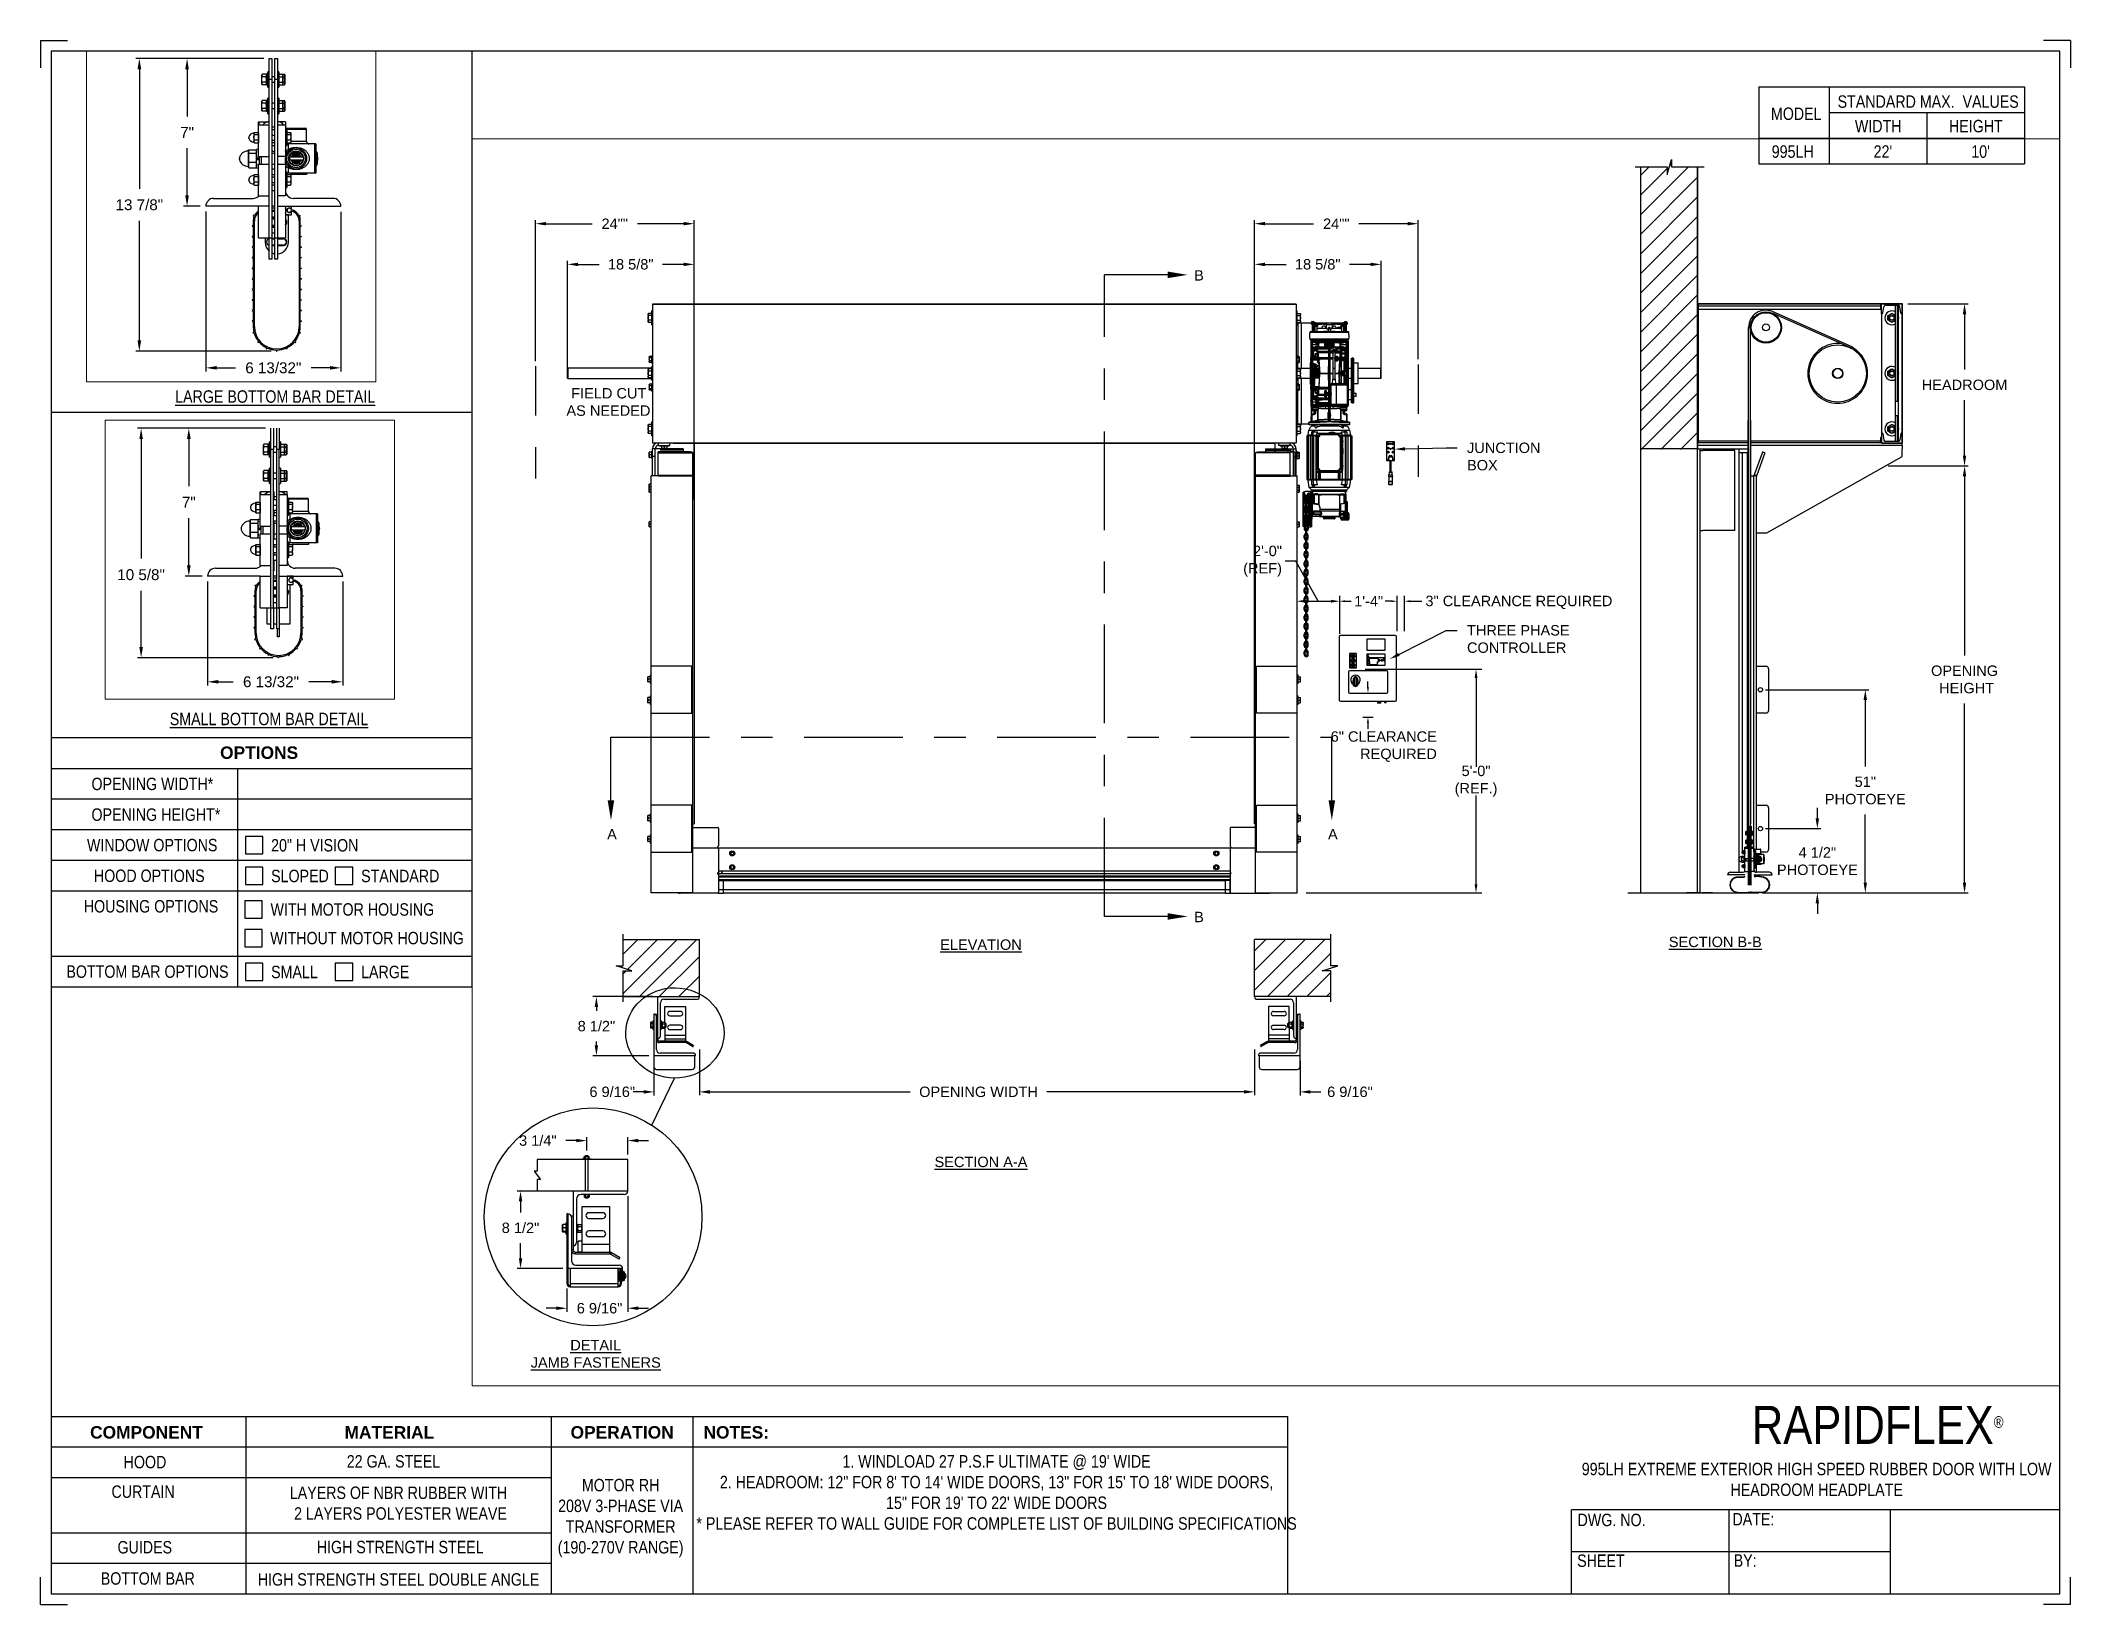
# Paper-space layout '995LH MOTOR RH 208V 3 PHASE' of a CAD drawing. Header units: inches. Extents: x 0.1 to 10.9, y 0.1 to 8.4.
# The model-space entities are those that its viewports show. They can reach past a viewport. Long polylines and large blocks are cut down to what shows.
import ezdxf
from ezdxf import colors
from ezdxf.entities.mleader import LeaderData, LeaderLine
from ezdxf.math import Vec2, Vec3

# ---------------------------------------------------------------- set-up
doc = ezdxf.new("R2010")
doc.units = ezdxf.units.IN
doc.header["$LTSCALE"] = 0.25
doc.header["$MEASUREMENT"] = 0
doc.linetypes.add('CENTER', pattern=[2, 1.25, -0.25, 0.25, -0.25])
doc.linetypes.add('PHANTOM2', pattern=[1.25, 0.625, -0.125, 0.125, -0.125, 0.125, -0.125])
for name, color, linetype in [('ANNOTATIONS', 1, 'Continuous'), ('DETAILS', 4, 'Continuous'), ('HIDDEN', 6, 'PHANTOM2'), ('MOTOR RH', 7, 'Continuous'), ('SECTION CUTS', 6, 'CENTER'), ('TITLE BLOCK', 7, 'Continuous')]:
    doc.layers.add(name, color=color, linetype=linetype)
doc.styles.add('ARIAL', font='arial.ttf', dxfattribs={"height": 0.09375})
doc.styles.add('CADdetails-DIMENSIONS', font='ARIALN.TTF', dxfattribs={"height": 2.38})
doc.styles.add('ROMANS', font='Romans', dxfattribs={"height": 0.09375})
doc.styles.get("Standard").update_dxf_attribs({"font": 'romans.shx'})
doc.dimstyles.get("Standard").update_dxf_attribs({"dimscale": 60, "dimtxt": 0.0833, "dimasz": 0.0833, "dimexe": 0.0833, "dimexo": 0.04, "dimgap": 0.09, "dimtad": 0, "dimtih": 1, "dimtoh": 1, "dimdec": 4, "dimzin": 1, "dimdsep": 46, "dimlunit": 4, "dimtxsty": 'Standard', "dimcen": 0.09, "dimclrt": 150, "dimadec": 4, "dimazin": 2, "dimtfac": 1, "dimtdec": 0, "dimtofl": 0, "dimtmove": 0, "dimatfit": 3, "dimfxl": 1, "dimtolj": 1, "dimtzin": 0, "dimlwd": -1, "dimlwe": -1, "dimarcsym": 1})
doc.dimstyles.new('STANDARD$0', dxfattribs={"dimtxt": 0.09375, "dimasz": 0.09375, "dimexe": 0.03125, "dimexo": 0.046875, "dimgap": 0.09, "dimtad": 0, "dimtih": 1, "dimtoh": 1, "dimdec": 4, "dimzin": 0, "dimdsep": 46, "dimtxsty": 'ARIAL', "dimcen": 0.09, "dimadec": 0, "dimazin": 0, "dimtfac": 1, "dimtdec": 4, "dimtofl": 0, "dimtmove": 0, "dimatfit": 1, "dimfxl": 1, "dimtolj": 1, "dimtzin": 0, "dimarcsym": 0})
pattern_1 = [(45, (-0.50197, -30.93622), (-0.08838835, 0.08838835), [])]

psp = doc.layouts.new('995LH MOTOR RH 208V 3 PHASE')

# ---------------------------------------------------------------- texts
at = {"layer": 'TITLE BLOCK', "attachment_point": 2, "style": 'CADdetails-DIMENSIONS'}
for s, width, insert, char_height in [('MODEL', 0.28815, (9.45, 8.068), 0.0664), ('STANDARD MAX.  VALUES', 1.75949, (10.155, 8.133), 0.06641), ('WIDTH', 0.42908, (9.888, 8.002), 0.0664), ('HEIGHT', 0.42908, (10.41, 8.002), 0.0664), ('995LH', 0.29952, (9.431, 7.866), 0.0664)]:
    psp.add_mtext_dynamic_manual_height_columns(s, width=width, gutter_width=1.363, heights=[0], dxfattribs=dict(at, insert=insert, char_height=char_height))
at = {"layer": 'TITLE BLOCK', "style": 'CADdetails-DIMENSIONS'}
for s, insert, char_height, width, attachment_point in [("22'", (9.913, 7.866), 0.0664, 1.75949, 2), ("10'", (10.435, 7.866), 0.0664, 1.75949, 2), ('{\\LLARGE BOTTOM BAR DETAIL}', (1.321, 6.557), 0.06641, 1.75949, 2), ('{\\LSMALL BOTTOM BAR DETAIL}', (1.288, 4.834), 0.06641, 1.75949, 2), ('{\\fArial|b1|i0|c0|p34;OPTIONS}', (1.235, 4.654), 0.06641, 1.75949, 2), ('OPENING WIDTH*', (0.339, 4.487), 0.06641, 1.30693, 1), ('OPENING HEIGHT*', (0.339, 4.323), 0.06641, 1.30693, 1), ('WINDOW OPTIONS', (0.315, 4.16), 0.06641, 1.30693, 1), ('20" H VISION', (1.299, 4.159), 0.06641, 1.23928, 1), ('HOOD OPTIONS', (0.352, 3.996), 0.06641, 1.30693, 1), ('SLOPED', (1.299, 3.995), 0.0664, 1.23928, 1), ('STANDARD', (1.78, 3.995), 0.0664, 1.23928, 1), ('HOUSING OPTIONS', (0.298, 3.833), 0.06641, 1.30693, 1), ('WITH MOTOR HOUSING', (1.296, 3.816), 0.06641, 1.23928, 1), ('WITHOUT MOTOR HOUSING', (1.294, 3.663), 0.06641, 1.53035, 1), ('BOTTOM BAR OPTIONS', (0.205, 3.484), 0.06641, 1.30693, 1), ('SMALL', (1.299, 3.482), 0.0664, 1.23928, 1), ('LARGE', (1.78, 3.482), 0.0664, 1.23928, 1), ('\\A1;RAPIDFLEX{\\H0.30337x;\\S® ^ ;}', (10.577, 1.13), 0.20312, 2.03069, 3), ('{\\fArial|b1|i0|c0|p34;COMPONENT}', (0.633, 1.022), 0.06641, 1.75949, 2), ('{\\fArial|b1|i0|c0|p34;MATERIAL}', (1.931, 1.022), 0.06641, 1.75949, 2), ('{\\fArial|b1|i0|c0|p34;OPERATION}', (3.175, 1.022), 0.06641, 1.75949, 2), ('{\\fArial|b1|i0|c0|p34;NOTES:}', (3.785, 1.022), 0.06641, 1.75949, 2), ('22 GA. STEEL', (1.953, 0.867), 0.06641, 1.75949, 2), ('1. WINDLOAD 27 P.S.F ULTIMATE @ 19\' WIDE\\P2. HEADROOM: 12" FOR 8\' TO 14\' WIDE DOORS, 13" FOR 15\' TO 18\' WIDE DOORS, \\P15" FOR 19\' TO 22\' WIDE DOORS\\P* PLEASE REFER TO WALL GUIDE FOR COMPLETE LIST OF BUILDING SPECIFICATIONS', (5.176, 0.867), 0.06641, 3.11182, 2), ('HOOD', (0.625, 0.863), 0.0664, 1.75949, 2), ('995LH EXTREME EXTERIOR HIGH SPEED RUBBER DOOR WITH LOW HEADROOM HEADPLATE', (9.559, 0.826), 0.06641, 2.6747, 2), ('CURTAIN', (0.615, 0.705), 0.0664, 1.75949, 2), ('LAYERS OF NBR RUBBER WITH\\P 2 LAYERS POLYESTER WEAVE', (1.98, 0.699), 0.06641, 1.75949, 2), ('MOTOR RH\\P208V 3-PHASE VIA TRANSFORMER (190-270V RANGE)', (3.167, 0.74), 0.06641, 0.71263, 2), ('DWG. NO.', (8.463, 0.554), 0.0664, 1.75949, 2), ('DATE:', (9.221, 0.558), 0.0664, 1.75949, 2), ('GUIDES', (0.624, 0.408), 0.0664, 1.75949, 2), ('HIGH STRENGTH STEEL', (1.989, 0.409), 0.06641, 1.75949, 2), ('SHEET', (8.406, 0.336), 0.0664, 1.75949, 2), ('BY:', (9.177, 0.337), 0.0664, 1.75949, 2), ('BOTTOM BAR', (0.64, 0.241), 0.0664, 1.75949, 2), ('HIGH STRENGTH STEEL DOUBLE ANGLE', (1.98, 0.236), 0.06641, 1.75949, 2)]:
    psp.add_mtext(s, dxfattribs=dict(at, insert=insert, char_height=char_height, width=width, attachment_point=attachment_point))

msp = doc.modelspace()

# ---------------------------------------------------------------- texts
at = {"layer": 'ANNOTATIONS', "char_height": 0.09375, "style": 'ARIAL'}
for s, insert, width, attachment_point in [('\\pi0.08607;FIELD CUT \\P\\pi0.04278;AS NEEDED', (176.44882, 224.85375), 0.8354983, 1), ('{\\LELEVATION}', (180.22636, 219.88704), 3.0834986, 2), ('{\\LSECTION B-B}', (186.84134, 219.91198), 1.3823677, 2), ('{\\LSECTION A-A}', (180.22636, 217.93031), 1.3823677, 2), ('{\\LDETAIL\\PJAMB FASTENERS}', (176.75572, 216.27976), 1.3823677, 2)]:
    msp.add_mtext(s, dxfattribs=dict(at, insert=insert, width=width, attachment_point=attachment_point))
for s, insert, attachment_point in [('2\'-0"\\P(REF)', (182.93751, 223.29461), 6), ('1\'-4"', (183.58821, 222.93369), 4), ('3" CLEARANCE REQUIRED', (185.91399, 222.92308), 6), ('6" CLEARANCE\\PREQUIRED', (184.3328, 221.62404), 6), ('5\'-0"\\P(REF.)', (184.686, 221.31315), 5), ('\\A1;6 9/16"', (176.90423, 218.5141), 5), ('\\A1;6 9/16"', (183.55036, 218.5141), 5)]:
    msp.add_mtext(s, dxfattribs=dict(at, insert=insert, attachment_point=attachment_point))
at = {"layer": 'SECTION CUTS', "style": 'ARIAL'}
for s, p in [('B', (182.14601, 225.82175)), ('A', (176.85827, 220.78814)), ('A', (183.35227, 220.78814)), ('B', (182.14601, 220.04261))]:
    msp.add_text(s, height=0.09375, dxfattribs=at).set_placement(p)

# ---------------------------------------------------------------- blocks, each defined once
blk = doc.blocks.new('*D48')
at = {"layer": 'ANNOTATIONS', "color": 0, "lineweight": -2, "transparency": 16777216}
for p, q in [((176.501, 225.033), (176.501, 225.999)), ((177.642, 223.849), (177.642, 225.999)), ((176.595, 225.968), (176.786, 225.968)), ((177.548, 225.968), (177.357, 225.968))]:
    blk.add_line(p, q, dxfattribs=at)
at = {"layer": 'ANNOTATIONS', "color": 0, "transparency": 16777216}
for points in [[(176.595, 225.983), (176.595, 225.952), (176.501, 225.968)], [(177.548, 225.983), (177.548, 225.952), (177.642, 225.968)]]:
    blk.add_solid(points, dxfattribs=at)
at = {"layer": 'defpoints', "color": 0, "transparency": 16777216}
for p in [(176.501, 225.968), (176.501, 224.986), (177.642, 223.802)]:
    blk.add_point(p, dxfattribs=at)
at = {"layer": 'ANNOTATIONS', "color": 0, "transparency": 16777216, "insert": (177.071, 225.968), "char_height": 0.09375, "attachment_point": 5, "style": 'ARIAL'}
blk.add_mtext('\\A1;18 5/8"', dxfattribs=at)
blk = doc.blocks.new('*D49')
at = {"layer": 'ANNOTATIONS', "color": 0, "lineweight": -2, "transparency": 16777216}
for p, q in [((182.69, 223.849), (182.69, 225.999)), ((183.831, 224.99), (183.831, 225.999)), ((182.784, 225.968), (182.975, 225.968)), ((183.737, 225.968), (183.546, 225.968))]:
    blk.add_line(p, q, dxfattribs=at)
at = {"layer": 'ANNOTATIONS', "color": 0, "transparency": 16777216}
for points in [[(182.784, 225.983), (182.784, 225.952), (182.69, 225.968)], [(183.737, 225.983), (183.737, 225.952), (183.831, 225.968)]]:
    blk.add_solid(points, dxfattribs=at)
at = {"layer": 'defpoints', "color": 0, "transparency": 16777216}
for p in [(182.69, 225.968), (183.831, 224.943), (182.69, 223.802)]:
    blk.add_point(p, dxfattribs=at)
at = {"layer": 'ANNOTATIONS', "color": 0, "transparency": 16777216, "insert": (183.26, 225.968), "char_height": 0.09375, "attachment_point": 5, "style": 'ARIAL'}
blk.add_mtext('\\A1;18 5/8"', dxfattribs=at)
blk = doc.blocks.new('*D50')
at = {"layer": 'ANNOTATIONS', "color": 0, "lineweight": -2, "transparency": 16777216}
for p, q in [((176.213, 225.097), (176.213, 226.365)), ((176.307, 226.334), (176.723, 226.334)), ((177.548, 226.334), (177.132, 226.334)), ((177.642, 223.849), (177.642, 226.365))]:
    blk.add_line(p, q, dxfattribs=at)
at = {"layer": 'ANNOTATIONS', "color": 0, "transparency": 16777216}
for points in [[(176.307, 226.35), (176.307, 226.319), (176.213, 226.334)], [(177.548, 226.35), (177.548, 226.319), (177.642, 226.334)]]:
    blk.add_solid(points, dxfattribs=at)
at = {"layer": 'defpoints', "color": 0, "transparency": 16777216}
for p in [(177.642, 226.334), (176.213, 225.05), (177.642, 223.802)]:
    blk.add_point(p, dxfattribs=at)
at = {"layer": 'ANNOTATIONS', "color": 0, "transparency": 16777216, "insert": (176.927, 226.334), "char_height": 0.0938, "attachment_point": 5, "style": 'ARIAL'}
blk.add_mtext('\\A1;24""', dxfattribs=at)
blk = doc.blocks.new('*D51')
at = {"layer": 'ANNOTATIONS', "color": 0, "lineweight": -2, "transparency": 16777216}
for p, q in [((182.69, 223.849), (182.69, 226.365)), ((182.784, 226.334), (183.223, 226.334)), ((184.07, 226.334), (183.631, 226.334)), ((184.164, 225.113), (184.164, 226.365))]:
    blk.add_line(p, q, dxfattribs=at)
at = {"layer": 'ANNOTATIONS', "color": 0, "transparency": 16777216}
for points in [[(182.784, 226.35), (182.784, 226.319), (182.69, 226.334)], [(184.07, 226.35), (184.07, 226.319), (184.164, 226.334)]]:
    blk.add_solid(points, dxfattribs=at)
at = {"layer": 'defpoints', "color": 0, "transparency": 16777216}
for p in [(182.69, 226.334), (184.164, 225.066), (182.69, 223.802)]:
    blk.add_point(p, dxfattribs=at)
at = {"layer": 'ANNOTATIONS', "color": 0, "transparency": 16777216, "insert": (183.427, 226.334), "char_height": 0.0938, "attachment_point": 5, "style": 'ARIAL'}
blk.add_mtext('\\A1;24""', dxfattribs=at)
blk = doc.blocks.new('*D28')
at = {"layer": 'ANNOTATIONS', "color": 0, "lineweight": -2, "transparency": 16777216}
for p, q in [((177.268, 219.372), (176.73, 219.372)), ((176.762, 219.278), (176.762, 219.245)), ((177.233, 218.84), (176.73, 218.84)), ((176.762, 218.934), (176.762, 218.968))]:
    blk.add_line(p, q, dxfattribs=at)
at = {"layer": 'ANNOTATIONS', "color": 0, "transparency": 16777216}
for points in [[(176.746, 219.278), (176.777, 219.278), (176.762, 219.372)], [(176.746, 218.934), (176.777, 218.934), (176.762, 218.84)]]:
    blk.add_solid(points, dxfattribs=at)
at = {"layer": 'defpoints', "color": 0, "transparency": 16777216}
for p in [(177.315, 219.372), (176.762, 218.84), (177.28, 218.84)]:
    blk.add_point(p, dxfattribs=at)
at = {"layer": 'ANNOTATIONS', "color": 0, "transparency": 16777216, "insert": (176.762, 219.106), "char_height": 0.0938, "attachment_point": 5, "style": 'ARIAL'}
blk.add_mtext('\\A1;8 1/2"', dxfattribs=at)
blk = doc.blocks.new('*D34')
at = {"layer": 'ANNOTATIONS', "color": 0, "lineweight": -2, "transparency": 16777216}
for p, q in [((177.044, 217.574), (177.044, 216.534)), ((176.495, 216.742), (176.495, 216.534)), ((176.402, 216.565), (176.308, 216.565)), ((177.138, 216.565), (177.232, 216.565))]:
    blk.add_line(p, q, dxfattribs=at)
at = {"layer": 'ANNOTATIONS', "color": 0, "transparency": 16777216}
for points in [[(176.402, 216.581), (176.402, 216.55), (176.495, 216.565)], [(177.138, 216.581), (177.138, 216.55), (177.044, 216.565)]]:
    blk.add_solid(points, dxfattribs=at)
at = {"layer": 'defpoints', "color": 0, "transparency": 16777216}
for p in [(177.044, 217.621), (176.495, 216.789), (177.044, 216.565)]:
    blk.add_point(p, dxfattribs=at)
at = {"layer": 'ANNOTATIONS', "color": 0, "transparency": 16777216, "insert": (176.79, 216.565), "char_height": 0.09375, "attachment_point": 5, "style": 'ARIAL'}
blk.add_mtext('\\A1;6 9/16"', dxfattribs=at)
blk = doc.blocks.new('*D29')
at = {"layer": 'ANNOTATIONS', "color": 0, "lineweight": -2, "transparency": 16777216}
for p, q in [((176.385, 217.621), (176.047, 217.621)), ((176.078, 217.527), (176.078, 217.428)), ((176.078, 217.016), (176.078, 217.151)), ((176.458, 216.923), (176.047, 216.923))]:
    blk.add_line(p, q, dxfattribs=at)
at = {"layer": 'ANNOTATIONS', "color": 0, "transparency": 16777216}
for points in [[(176.063, 217.527), (176.094, 217.527), (176.078, 217.621)], [(176.063, 217.016), (176.094, 217.016), (176.078, 216.923)]]:
    blk.add_solid(points, dxfattribs=at)
at = {"layer": 'defpoints', "color": 0, "transparency": 16777216}
for p in [(176.431, 217.621), (176.078, 216.923), (176.505, 216.923)]:
    blk.add_point(p, dxfattribs=at)
at = {"layer": 'ANNOTATIONS', "color": 0, "transparency": 16777216, "insert": (176.078, 217.289), "char_height": 0.0938, "attachment_point": 5, "style": 'ARIAL'}
blk.add_mtext('\\A1;8 1/2"', dxfattribs=at)
blk = doc.blocks.new('*D30')
at = {"layer": 'ANNOTATIONS', "color": 0, "lineweight": -2, "transparency": 16777216}
for p, q in [((176.674, 217.985), (176.674, 218.107)), ((177.044, 217.951), (177.044, 218.107)), ((176.58, 218.075), (176.487, 218.075)), ((177.138, 218.075), (177.232, 218.075))]:
    blk.add_line(p, q, dxfattribs=at)
at = {"layer": 'ANNOTATIONS', "color": 0, "transparency": 16777216}
for points in [[(176.58, 218.091), (176.58, 218.06), (176.674, 218.075)], [(177.138, 218.091), (177.138, 218.06), (177.044, 218.075)]]:
    blk.add_solid(points, dxfattribs=at)
at = {"layer": 'defpoints', "color": 0, "transparency": 16777216}
for p in [(176.674, 217.939), (177.044, 218.075), (177.044, 217.904)]:
    blk.add_point(p, dxfattribs=at)
at = {"layer": 'ANNOTATIONS', "color": 0, "transparency": 16777216, "insert": (176.234, 218.075), "char_height": 0.0938, "attachment_point": 5, "style": 'ARIAL'}
blk.add_mtext('\\A1;3 1/4"', dxfattribs=at)
blk = doc.blocks.new('*D35')
at = {"layer": 'ANNOTATIONS', "color": 0, "lineweight": -2, "transparency": 16777216}
for p, q in [((177.69, 218.896), (177.69, 218.483)), ((182.69, 218.896), (182.69, 218.483)), ((177.784, 218.514), (179.587, 218.514)), ((182.596, 218.514), (180.82, 218.514))]:
    blk.add_line(p, q, dxfattribs=at)
at = {"layer": 'ANNOTATIONS', "color": 0, "transparency": 16777216}
for points in [[(177.784, 218.53), (177.784, 218.498), (177.69, 218.514)], [(182.596, 218.53), (182.596, 218.499), (182.69, 218.514)]]:
    blk.add_solid(points, dxfattribs=at)
at = {"layer": 'defpoints', "color": 0, "transparency": 16777216}
for p in [(177.69, 218.943), (182.69, 218.943), (182.69, 218.514)]:
    blk.add_point(p, dxfattribs=at)
at = {"layer": 'ANNOTATIONS', "color": 0, "transparency": 16777216, "insert": (180.204, 218.514), "char_height": 0.09375, "attachment_point": 5, "style": 'ARIAL'}
blk.add_mtext('\\A1;OPENING WIDTH', dxfattribs=at)
blk = doc.blocks.new('*D69')
at = {"layer": 'ANNOTATIONS', "color": 0, "lineweight": -2, "transparency": 16777216}
for p, q in [((147.271, 218.109), (146.167, 218.109)), ((146.198, 218.016), (146.198, 216.985)), ((146.198, 215.677), (146.198, 216.708)), ((147.337, 215.583), (146.167, 215.583))]:
    blk.add_line(p, q, dxfattribs=at)
at = {"layer": 'ANNOTATIONS', "color": 0, "transparency": 16777216}
for points in [[(146.182, 218.016), (146.214, 218.016), (146.198, 218.109)], [(146.182, 215.677), (146.214, 215.677), (146.198, 215.583)]]:
    blk.add_solid(points, dxfattribs=at)
at = {"layer": 'defpoints', "color": 0, "transparency": 16777216}
for p in [(146.198, 218.109), (147.318, 218.109), (147.384, 215.583)]:
    blk.add_point(p, dxfattribs=at)
at = {"layer": 'ANNOTATIONS', "color": 0, "transparency": 16777216, "insert": (146.198, 216.846), "char_height": 0.09375, "attachment_point": 5, "style": 'ARIAL'}
blk.add_mtext('\\A1;13 7/8"', dxfattribs=at)
blk = doc.blocks.new('*D70')
at = {"layer": 'ANNOTATIONS', "color": 0, "lineweight": -2, "transparency": 16777216}
for p, q in [((147.271, 218.109), (146.578, 218.109)), ((146.61, 218.016), (146.61, 217.608)), ((146.61, 216.927), (146.61, 217.335)), ((146.724, 216.834), (146.578, 216.834))]:
    blk.add_line(p, q, dxfattribs=at)
at = {"layer": 'ANNOTATIONS', "color": 0, "transparency": 16777216}
for points in [[(146.594, 218.016), (146.625, 218.016), (146.61, 218.109)], [(146.594, 216.927), (146.625, 216.927), (146.61, 216.834)]]:
    blk.add_solid(points, dxfattribs=at)
at = {"layer": 'defpoints', "color": 0, "transparency": 16777216}
for p in [(147.318, 218.109), (146.61, 216.834), (146.771, 216.834)]:
    blk.add_point(p, dxfattribs=at)
at = {"layer": 'ANNOTATIONS', "color": 0, "transparency": 16777216, "insert": (146.61, 217.471), "char_height": 0.0938, "attachment_point": 5, "style": 'ARIAL'}
blk.add_mtext('\\A1;7"', dxfattribs=at)
blk = doc.blocks.new('*D71')
at = {"layer": 'ANNOTATIONS', "color": 0, "lineweight": -2, "transparency": 16777216}
for p, q in [((146.771, 216.788), (146.771, 215.408)), ((147.937, 216.787), (147.937, 215.408)), ((146.865, 215.439), (147.028, 215.439)), ((147.844, 215.439), (147.68, 215.439))]:
    blk.add_line(p, q, dxfattribs=at)
at = {"layer": 'ANNOTATIONS', "color": 0, "transparency": 16777216}
for points in [[(146.865, 215.455), (146.865, 215.424), (146.771, 215.439)], [(147.844, 215.455), (147.844, 215.424), (147.937, 215.439)]]:
    blk.add_solid(points, dxfattribs=at)
at = {"layer": 'defpoints', "color": 0, "transparency": 16777216}
for p in [(146.771, 216.834), (147.937, 216.834), (147.937, 215.439)]:
    blk.add_point(p, dxfattribs=at)
at = {"layer": 'ANNOTATIONS', "color": 0, "transparency": 16777216, "insert": (147.354, 215.439), "char_height": 0.09375, "attachment_point": 5, "style": 'ARIAL'}
blk.add_mtext('\\A1;6 13/32"', dxfattribs=at)
blk = doc.blocks.new('*D97')
at = {"layer": 'ANNOTATIONS', "color": 0, "lineweight": -2, "transparency": 16777216}
for p, q in [((149.714, 217.638), (148.61, 217.638)), ((148.641, 217.544), (148.641, 216.513)), ((148.641, 215.751), (148.641, 216.236)), ((149.78, 215.658), (148.61, 215.658))]:
    blk.add_line(p, q, dxfattribs=at)
at = {"layer": 'ANNOTATIONS', "color": 0, "transparency": 16777216}
for points in [[(148.626, 217.544), (148.657, 217.544), (148.641, 217.638)], [(148.626, 215.751), (148.657, 215.751), (148.641, 215.658)]]:
    blk.add_solid(points, dxfattribs=at)
at = {"layer": 'defpoints', "color": 0, "transparency": 16777216}
for p in [(148.641, 217.638), (149.761, 217.638), (149.827, 215.658)]:
    blk.add_point(p, dxfattribs=at)
at = {"layer": 'ANNOTATIONS', "color": 0, "transparency": 16777216, "insert": (148.641, 216.374), "char_height": 0.09375, "attachment_point": 5, "style": 'ARIAL'}
blk.add_mtext('\\A1;10 5/8"', dxfattribs=at)
blk = doc.blocks.new('*D98')
at = {"layer": 'ANNOTATIONS', "color": 0, "lineweight": -2, "transparency": 16777216}
for p, q in [((149.714, 217.638), (149.022, 217.638)), ((149.053, 217.544), (149.053, 217.137)), ((149.053, 216.456), (149.053, 216.863)), ((149.167, 216.362), (149.022, 216.362))]:
    blk.add_line(p, q, dxfattribs=at)
at = {"layer": 'ANNOTATIONS', "color": 0, "transparency": 16777216}
for points in [[(149.037, 217.544), (149.069, 217.544), (149.053, 217.638)], [(149.037, 216.456), (149.069, 216.456), (149.053, 216.362)]]:
    blk.add_solid(points, dxfattribs=at)
at = {"layer": 'defpoints', "color": 0, "transparency": 16777216}
for p in [(149.761, 217.638), (149.053, 216.362), (149.214, 216.362)]:
    blk.add_point(p, dxfattribs=at)
at = {"layer": 'ANNOTATIONS', "color": 0, "transparency": 16777216, "insert": (149.053, 217), "char_height": 0.0938, "attachment_point": 5, "style": 'ARIAL'}
blk.add_mtext('\\A1;7"', dxfattribs=at)
blk = doc.blocks.new('*D99')
at = {"layer": 'ANNOTATIONS', "color": 0, "lineweight": -2, "transparency": 16777216}
for p, q in [((149.214, 216.316), (149.214, 215.419)), ((150.381, 216.315), (150.381, 215.419)), ((149.308, 215.45), (149.436, 215.45)), ((150.287, 215.45), (150.089, 215.45))]:
    blk.add_line(p, q, dxfattribs=at)
at = {"layer": 'ANNOTATIONS', "color": 0, "transparency": 16777216}
for points in [[(149.308, 215.466), (149.308, 215.435), (149.214, 215.45)], [(150.287, 215.466), (150.287, 215.435), (150.381, 215.45)]]:
    blk.add_solid(points, dxfattribs=at)
at = {"layer": 'defpoints', "color": 0, "transparency": 16777216}
for p in [(149.214, 216.363), (150.381, 216.362), (150.381, 215.45)]:
    blk.add_point(p, dxfattribs=at)
at = {"layer": 'ANNOTATIONS', "color": 0, "transparency": 16777216, "insert": (149.762, 215.45), "char_height": 0.09375, "attachment_point": 5, "style": 'ARIAL'}
blk.add_mtext('\\A1;6 13/32"', dxfattribs=at)
blk = doc.blocks.new('*D116')
at = {"layer": 'ANNOTATIONS', "color": 0, "lineweight": -2, "transparency": 16777216}
for p, q in [((187.761, 220.979), (187.761, 221.073)), ((187.295, 220.885), (187.792, 220.885)), ((187.263, 220.306), (187.792, 220.306)), ((187.761, 220.212), (187.761, 220.119))]:
    blk.add_line(p, q, dxfattribs=at)
at = {"layer": 'ANNOTATIONS', "color": 0, "transparency": 16777216}
for points in [[(187.745, 220.979), (187.776, 220.979), (187.761, 220.885)], [(187.745, 220.212), (187.776, 220.212), (187.761, 220.306)]]:
    blk.add_solid(points, dxfattribs=at)
at = {"layer": 'defpoints', "color": 0, "transparency": 16777216}
for p in [(187.248, 220.885), (187.761, 220.885), (187.216, 220.306)]:
    blk.add_point(p, dxfattribs=at)
at = {"layer": 'ANNOTATIONS', "color": 0, "transparency": 16777216, "insert": (187.761, 220.592), "char_height": 0.0938, "attachment_point": 5, "style": 'ARIAL'}
blk.add_mtext('\\A1;4 1/2"\\PPHOTOEYE', dxfattribs=at)
blk = doc.blocks.new('*D117')
at = {"layer": 'ANNOTATIONS', "color": 0, "lineweight": -2, "transparency": 16777216}
for p, q in [((187.295, 222.137), (188.224, 222.137)), ((188.193, 222.043), (188.193, 221.446)), ((188.193, 220.4), (188.193, 221.012)), ((187.263, 220.306), (188.224, 220.306))]:
    blk.add_line(p, q, dxfattribs=at)
at = {"layer": 'ANNOTATIONS', "color": 0, "transparency": 16777216}
for points in [[(188.177, 222.043), (188.208, 222.043), (188.193, 222.137)], [(188.177, 220.4), (188.208, 220.4), (188.193, 220.306)]]:
    blk.add_solid(points, dxfattribs=at)
at = {"layer": 'defpoints', "color": 0, "transparency": 16777216}
for p in [(187.248, 222.137), (188.193, 222.137), (187.216, 220.306)]:
    blk.add_point(p, dxfattribs=at)
at = {"layer": 'ANNOTATIONS', "color": 0, "transparency": 16777216, "insert": (188.193, 221.229), "char_height": 0.0938, "attachment_point": 5, "style": 'ARIAL'}
blk.add_mtext('\\A1;51"\\PPHOTOEYE', dxfattribs=at)
blk = doc.blocks.new('*D125')
at = {"layer": 'ANNOTATIONS', "color": 0, "lineweight": -2, "transparency": 16777216}
for p, q in [((188.4, 224.152), (189.118, 224.152)), ((189.087, 224.058), (189.087, 222.446)), ((189.087, 220.4), (189.087, 222.012)), ((188.154, 220.306), (189.118, 220.306))]:
    blk.add_line(p, q, dxfattribs=at)
at = {"layer": 'ANNOTATIONS', "color": 0, "transparency": 16777216}
for points in [[(189.071, 224.058), (189.102, 224.058), (189.087, 224.152)], [(189.071, 220.4), (189.102, 220.4), (189.087, 220.306)]]:
    blk.add_solid(points, dxfattribs=at)
at = {"layer": 'defpoints', "color": 0, "transparency": 16777216}
for p in [(188.353, 224.152), (189.087, 224.152), (188.107, 220.306)]:
    blk.add_point(p, dxfattribs=at)
at = {"layer": 'ANNOTATIONS', "color": 0, "transparency": 16777216, "insert": (189.087, 222.229), "char_height": 0.09375, "attachment_point": 5, "style": 'ARIAL'}
blk.add_mtext('\\A1;OPENING\\P HEIGHT', dxfattribs=at)
blk = doc.blocks.new('*D126')
at = {"layer": 'ANNOTATIONS', "color": 0, "lineweight": -2, "transparency": 16777216}
for p, q in [((188.575, 225.613), (189.118, 225.613)), ((189.087, 225.519), (189.087, 225.021)), ((189.087, 224.246), (189.087, 224.744)), ((188.806, 224.152), (189.118, 224.152))]:
    blk.add_line(p, q, dxfattribs=at)
at = {"layer": 'ANNOTATIONS', "color": 0, "transparency": 16777216}
for points in [[(189.071, 225.519), (189.102, 225.519), (189.087, 225.613)], [(189.071, 224.246), (189.102, 224.246), (189.087, 224.152)]]:
    blk.add_solid(points, dxfattribs=at)
at = {"layer": 'defpoints', "color": 0, "transparency": 16777216}
for p in [(188.528, 225.613), (189.087, 225.613), (188.759, 224.152)]:
    blk.add_point(p, dxfattribs=at)
at = {"layer": 'ANNOTATIONS', "color": 0, "transparency": 16777216, "insert": (189.087, 224.882), "char_height": 0.09375, "attachment_point": 5, "style": 'ARIAL'}
blk.add_mtext('\\A1;HEADROOM ', dxfattribs=at)

# ---------------------------------------------------------------- dimensions: what is measured, and where the dimension line sits
at = {"layer": 'ANNOTATIONS'}
for base, p1, p2, text, picture, middle in [((177.64177, 226.33417), (176.21281, 225.0499), (177.64177, 223.80249), '24""', '*D50', (176.92729, 226.33417)), ((182.69009, 226.33417), (184.16366, 225.06585), (182.69009, 223.80249), '24""', '*D51', (183.42687, 226.33417)), ((176.50115, 225.96781), (177.64177, 223.80249), (176.50115, 224.98588), '18 5/8"', '*D48', (177.07146, 225.96781)), ((182.69009, 225.96781), (183.83071, 224.94317), (182.69009, 223.80249), '18 5/8"', '*D49', (183.2604, 225.96781)), ((177.04402, 218.07549), (176.67408, 217.93857), (177.04402, 217.90398), '3 1/4"', '*D30', (176.23351, 218.07549)), ((177.04402, 216.56522), (176.49529, 216.78884), (177.04402, 217.62073), '6 9/16"', '*D34', (176.7904, 216.56522)), ((147.93738, 215.4395), (146.77098, 216.83441), (147.93738, 216.83356), '6 13/32"', '*D71', (147.35418, 215.4395)), ((150.38072, 215.45037), (149.21433, 216.36263), (150.38072, 216.36178), '6 13/32"', '*D99', (149.76242, 215.45037))]:
    dim = msp.add_linear_dim(base=base, p1=p1, p2=p2, text=text, dimstyle='STANDARD$0', dxfattribs=at)
    dim.commit()
    dim.dimension.update_dxf_attribs({"geometry": picture, "text_midpoint": middle, "dimtype": 160})
for base, p1, p2, angle, text, picture, middle, dimtype in [((189.0868, 225.61294), (188.75891, 224.15183), (188.52783, 225.61294), 90, 'HEADROOM ', '*D126', (189.0868, 224.88238), 160), ((189.0868, 224.15183), (188.1071, 220.30619), (188.3529, 224.15183), 90, 'OPENING\\P HEIGHT', '*D125', (189.0868, 222.22901), 160), ((188.19267, 222.13667), (187.21572, 220.30619), (187.24794, 222.13667), 90, '51"\\PPHOTOEYE', '*D117', (188.19267, 221.22874), 160), ((187.76075, 220.88518), (187.21572, 220.30619), (187.24794, 220.88518), 90, '4 1/2"\\PPHOTOEYE', '*D116', (187.76075, 220.59176), 160), ((176.76166, 218.84047), (177.31509, 219.37172), (177.27993, 218.84047), 90, '8 1/2"', '*D28', (176.76166, 219.10609), 160), ((182.6901, 218.5142), (177.69009, 218.94266), (182.69009, 218.94277), 0.001172, 'OPENING WIDTH', '*D35', (180.20381, 218.51415), 161), ((176.07833, 216.92272), (176.43141, 217.62073), (176.50511, 216.92272), 90, '8 1/2"', '*D29', (176.07833, 217.2894), 160)]:
    dim = msp.add_linear_dim(base=base, p1=p1, p2=p2, angle=angle, text=text, dimstyle='STANDARD$0', dxfattribs=at)
    dim.commit()
    dim.dimension.update_dxf_attribs({"geometry": picture, "text_midpoint": middle, "dimtype": dimtype})
for base, p1, p2, text, picture, middle in [((146.19802, 218.10931), (147.38379, 215.58276), (147.31773, 218.10931), '13 7/8"', '*D69', (146.19802, 216.84603)), ((146.60975, 216.83356), (147.31773, 218.10931), (146.77098, 216.83356), '7"', '*D70', (146.60975, 217.47143)), ((148.64136, 217.63753), (149.82714, 215.65774), (149.76107, 217.63753), '10 5/8"', '*D97', (148.64136, 216.37426)), ((149.05309, 216.36178), (149.76107, 217.63753), (149.21432, 216.36178), '7"', '*D98', (149.05309, 216.99966))]:
    dim = msp.add_linear_dim(base=base, p1=p1, p2=p2, angle=90, text=text, dimstyle='STANDARD$0', override={"dimpost": ''}, dxfattribs=at)
    dim.commit()
    dim.dimension.update_dxf_attribs({"geometry": picture, "text_midpoint": middle, "dimtype": 160})

# ---------------------------------------------------------------- hatches: boundary and pattern name
at = {"layer": 'MOTOR RH'}
h = msp.add_hatch(dxfattribs=at)
h.set_pattern_fill('ANSI31', color=256, style=0)
h.set_pattern_definition([(45, (-38.85963, 1.74169), (-0.08838835, 0.08838835), [])])
edge = h.paths.add_edge_path()
edge.add_line((186.1664, 226.84658), (186.1664, 224.30017))
edge.add_line((186.1664, 224.30017), (186.68202, 224.30017))
edge.add_line((186.68202, 226.84658), (186.68202, 224.30017))
edge = h.paths.add_edge_path()
edge.add_line((186.12001, 226.84658), (186.40711, 226.84658))
edge.add_line((186.40711, 226.84658), (186.40711, 226.77788))
edge.add_line((186.40711, 226.77788), (186.44553, 226.91124))
edge.add_line((186.44553, 226.91124), (186.44553, 226.84658))
edge.add_line((186.44553, 226.84658), (186.74072, 226.84658))
at = {"layer": 'MOTOR RH', "linetype": 'Continuous'}
h = msp.add_hatch(dxfattribs=at)
h.set_pattern_fill('ANSI32', color=256, style=0)
h.set_pattern_definition([(45, (183.57825, 211.34623), (-0.265165, 0.265165), []), (45, (183.75503, 211.34623), (-0.265165, 0.265165), [])])
edge = h.paths.add_edge_path(flags=0)
edge.add_line((188.52577, 224.36088), (188.33827, 224.36088))
edge.add_line((188.33827, 224.36088), (188.33827, 224.35882))
edge.add_line((188.33827, 224.35882), (188.52577, 224.35882))
edge.add_arc((188.52577, 224.36088), 0.00206, 270, 360)
edge.add_line((188.52783, 224.36088), (188.52783, 225.61088))
edge.add_arc((188.52577, 225.61088), 0.00206, 0, 90)
edge.add_line((188.52577, 225.61294), (186.68408, 225.61294))
edge.add_arc((186.68408, 225.61088), 0.00206, 90, 180)
edge.add_line((186.68202, 225.61088), (186.68202, 225.50356))
edge.add_line((186.68202, 225.50356), (186.68408, 225.50356))
edge.add_line((186.68408, 225.50356), (186.68408, 225.61088))
edge.add_line((186.68408, 225.61088), (188.52577, 225.61088))
edge.add_line((188.52577, 225.61088), (188.52577, 224.36088))
at = {"layer": 'MOTOR RH'}
h = msp.add_hatch(dxfattribs=at)
h.set_pattern_fill('ANSI31', color=256, style=0)
h.set_pattern_definition(pattern_1)
h.paths.add_polyline_path([(177.69009, 219.88734), (177.00259, 219.88734), (177.00259, 219.65014), (176.93848, 219.65014), (177.08056, 219.60324), (177.00259, 219.60324), (177.00259, 219.37172), (177.69009, 219.37172), (177.69009, 219.53422)])
h = msp.add_hatch(dxfattribs=at)
h.set_pattern_fill('ANSI31', color=256, style=0)
h.set_pattern_definition(pattern_1)
h.paths.add_polyline_path([(183.44169, 219.65014), (183.37759, 219.65014), (183.37759, 219.88734), (182.69009, 219.88734), (182.69009, 219.37172), (182.70826, 219.37172), (183.37759, 219.37172), (183.37759, 219.60324), (183.29962, 219.60324)])

# ---------------------------------------------------------------- linework, layer by layer
at = {"layer": 'ANNOTATIONS'}
for p, q in [((183.14834, 222.93369), (183.38038, 222.93369)), ((183.45805, 222.63902), (183.45805, 222.98082)), ((183.50696, 222.93369), (183.5601, 222.93369)), ((183.92186, 222.93369), (183.86872, 222.93369)), ((183.9753, 222.66413), (183.9753, 222.98082)), ((184.04098, 222.66413), (184.04098, 222.98082)), ((184.09412, 222.93369), (184.19872, 222.93369)), ((183.68615, 222.32049), (184.7371, 222.32049)), ((183.7123, 222.15824), (183.7123, 222.21138)), ((184.686, 222.24283), (184.686, 221.44241)), ((183.66517, 222.1051), (183.75944, 222.1051)), ((183.66517, 221.8898), (183.75944, 221.8898)), ((183.7123, 221.83666), (183.7123, 221.78352)), ((184.686, 220.38386), (184.686, 221.18388)), ((183.15577, 220.30619), (184.7371, 220.30619)), ((177.27993, 218.79359), (177.27993, 218.48285)), ((183.10024, 218.79359), (183.10024, 218.48285)), ((177.18618, 218.5141), (177.09243, 218.5141)), ((183.19399, 218.5141), (183.28774, 218.5141))]:
    msp.add_line(p, q, dxfattribs=at)
for points in [[(183.14834, 222.92075), (183.14834, 222.94664), (183.07068, 222.93369)], [(183.38038, 222.92075), (183.38038, 222.94664), (183.45805, 222.93369)], [(183.50696, 222.94255), (183.50696, 222.92484), (183.45382, 222.93369)], [(183.92186, 222.94255), (183.92186, 222.92484), (183.975, 222.93369)], [(184.09412, 222.94255), (184.09412, 222.92484), (184.04098, 222.93369)], [(184.67306, 222.24283), (184.69895, 222.24283), (184.686, 222.32049)], [(183.70345, 222.15824), (183.72116, 222.15824), (183.7123, 222.1051)], [(183.70345, 221.83666), (183.72116, 221.83666), (183.7123, 221.8898)], [(184.67306, 220.38386), (184.69895, 220.38386), (184.686, 220.30619)], [(177.18618, 218.52973), (177.18618, 218.49848), (177.27993, 218.5141)], [(183.19399, 218.52973), (183.19399, 218.49848), (183.10024, 218.5141)]]:
    msp.add_solid(points, dxfattribs=at)
at = {"layer": 'DETAILS'}
for p, q in [((177.261, 218.21437), (177.46585, 218.63807)), ((147.31773, 216.37793), (147.31773, 218.10931)), ((147.31773, 218.10931), (147.34051, 218.10931)), ((147.34051, 218.10931), (147.34051, 216.37793)), ((147.36785, 218.10931), (147.39063, 218.10931)), ((147.36785, 216.37793), (147.36785, 218.10931)), ((147.39063, 218.10931), (147.39063, 216.37793)), ((147.25832, 217.97309), (147.25376, 217.96692)), ((147.25376, 217.88719), (147.25376, 217.96692)), ((147.29039, 217.97309), (147.25832, 217.97309)), ((147.29039, 217.95007), (147.25832, 217.95007)), ((147.27555, 217.97314), (147.27552, 217.97309)), ((147.30625, 217.97314), (147.27555, 217.97314)), ((147.29495, 217.96692), (147.29039, 217.97309)), ((147.30625, 217.97143), (147.29495, 217.97143)), ((147.29495, 217.88268), (147.29495, 217.97143)), ((147.29495, 217.93054), (147.30625, 217.93054)), ((147.30625, 217.92892), (147.29495, 217.92892)), ((147.30625, 217.9252), (147.29495, 217.9252)), ((147.29495, 217.92358), (147.30625, 217.92358)), ((147.31773, 217.99394), (147.30625, 217.99394)), ((147.30625, 217.86017), (147.30625, 217.99394)), ((147.34051, 217.92706), (147.31773, 217.92706)), ((147.36785, 217.94984), (147.34051, 217.94984)), ((147.39063, 217.92706), (147.36785, 217.92706)), ((147.40211, 217.99394), (147.39063, 217.99394)), ((147.40211, 217.99394), (147.40211, 217.86017)), ((147.40211, 217.97314), (147.43281, 217.97314)), ((147.40211, 217.9501), (147.43281, 217.9501)), ((147.43637, 217.96697), (147.43281, 217.97314)), ((147.43281, 217.97314), (147.43637, 217.96162)), ((147.43284, 217.97309), (147.45004, 217.97309)), ((147.43637, 217.88714), (147.43637, 217.96697)), ((147.43637, 217.95007), (147.45004, 217.95007)), ((147.4546, 217.96692), (147.45004, 217.97309)), ((147.4546, 217.96692), (147.4546, 217.88719)), ((176.65088, 217.9203), (176.65088, 217.93135)), ((176.65088, 217.93135), (176.69728, 217.93135)), ((176.65094, 217.91055), (176.65094, 217.93135)), ((176.6604, 217.93135), (176.6604, 217.93857)), ((176.68777, 217.93857), (176.6604, 217.93857)), ((176.66389, 217.91055), (176.66389, 217.93135)), ((176.68703, 217.91055), (176.68703, 217.93135)), ((176.68777, 217.93135), (176.68777, 217.93857)), ((176.69723, 217.91055), (176.69723, 217.93135)), ((176.69728, 217.9203), (176.69728, 217.93135)), ((147.25376, 217.88719), (147.25832, 217.88102)), ((147.29039, 217.90404), (147.25832, 217.90404)), ((147.29039, 217.88102), (147.25832, 217.88102)), ((147.27552, 217.88102), (147.27555, 217.88097)), ((147.30625, 217.88097), (147.27555, 217.88097)), ((147.29039, 217.88102), (147.29495, 217.88719)), ((147.29495, 217.88268), (147.30625, 217.88268)), ((147.30625, 217.86017), (147.31773, 217.86017)), ((147.31773, 217.76613), (147.30625, 217.76613)), ((147.30625, 217.63236), (147.30625, 217.76613)), ((147.34051, 217.90428), (147.36785, 217.90428)), ((147.39063, 217.86017), (147.40211, 217.86017)), ((147.40211, 217.76613), (147.39063, 217.76613)), ((147.40211, 217.90401), (147.43281, 217.90401)), ((147.40211, 217.88097), (147.43281, 217.88097)), ((147.40211, 217.76613), (147.40211, 217.63236)), ((147.43281, 217.90401), (147.43637, 217.89249)), ((147.43281, 217.88097), (147.43637, 217.88714)), ((147.43284, 217.88102), (147.45004, 217.88102)), ((147.43637, 217.90404), (147.45004, 217.90404)), ((147.45004, 217.88102), (147.4546, 217.88719)), ((176.22865, 217.7989), (176.19948, 217.7989)), ((176.19948, 217.7989), (176.25782, 217.72582)), ((177.04402, 217.90398), (176.22865, 217.90398)), ((176.22865, 217.90398), (176.22865, 217.7989)), ((176.71496, 217.90727), (176.6332, 217.90727)), ((176.6332, 217.90398), (176.6332, 217.90727)), ((176.6478, 217.91055), (176.6478, 217.90727)), ((176.6478, 217.91055), (176.70036, 217.91055)), ((176.6604, 217.90398), (176.6604, 217.62073)), ((176.68777, 217.62073), (176.68777, 217.90398)), ((176.70036, 217.90727), (176.70036, 217.91055)), ((176.71496, 217.90398), (176.71496, 217.90727)), ((177.04402, 217.62073), (177.04402, 217.90398)), ((147.25832, 217.74528), (147.25376, 217.73911)), ((147.25376, 217.65938), (147.25376, 217.73911)), ((147.25376, 217.65938), (147.25832, 217.65321)), ((147.29039, 217.74528), (147.25832, 217.74528)), ((147.29039, 217.72226), (147.25832, 217.72226)), ((147.29039, 217.67623), (147.25832, 217.67623)), ((147.29039, 217.65321), (147.25832, 217.65321)), ((147.27555, 217.74533), (147.27552, 217.74528)), ((147.27552, 217.65321), (147.27555, 217.65316)), ((147.30625, 217.74533), (147.27555, 217.74533)), ((147.30625, 217.65316), (147.27555, 217.65316)), ((147.29495, 217.73911), (147.29039, 217.74528)), ((147.29039, 217.65321), (147.29495, 217.65938)), ((147.30625, 217.74362), (147.29495, 217.74362)), ((147.29495, 217.65487), (147.29495, 217.74362)), ((147.29495, 217.70273), (147.30625, 217.70273)), ((147.30625, 217.7011), (147.29495, 217.7011)), ((147.30625, 217.69739), (147.29495, 217.69739)), ((147.29495, 217.69576), (147.30625, 217.69576)), ((147.29495, 217.65487), (147.30625, 217.65487)), ((147.30625, 217.63236), (147.31773, 217.63236)), ((147.36785, 217.72203), (147.34051, 217.72203)), ((147.34051, 217.67646), (147.36785, 217.67646)), ((147.39063, 217.63236), (147.40211, 217.63236)), ((147.40211, 217.74533), (147.43281, 217.74533)), ((147.40211, 217.72229), (147.43281, 217.72229)), ((147.40211, 217.6762), (147.43281, 217.6762)), ((147.40211, 217.65316), (147.43281, 217.65316)), ((147.43637, 217.73916), (147.43281, 217.74533)), ((147.43281, 217.74533), (147.43637, 217.73381)), ((147.43281, 217.6762), (147.43637, 217.66468)), ((147.43281, 217.65316), (147.43637, 217.65933)), ((147.43284, 217.74528), (147.45004, 217.74528)), ((147.43284, 217.65321), (147.45004, 217.65321)), ((147.43637, 217.65933), (147.43637, 217.73916)), ((147.43637, 217.72226), (147.45004, 217.72226)), ((147.43637, 217.67623), (147.45004, 217.67623)), ((147.4546, 217.73911), (147.45004, 217.74528)), ((147.45004, 217.65321), (147.4546, 217.65938)), ((147.4546, 217.73911), (147.4546, 217.65938)), ((149.76107, 217.45528), (149.76107, 217.63753)), ((149.78386, 217.63753), (149.78386, 217.45528)), ((149.81119, 217.45528), (149.81119, 217.63753)), ((149.83397, 217.63753), (149.83397, 217.45528)), ((176.25782, 217.72582), (176.22865, 217.72582)), ((176.22865, 217.72582), (176.22865, 217.62073)), ((177.04402, 217.62073), (176.22865, 217.62073)), ((176.55131, 217.62073), (176.55131, 217.09211)), ((177.01322, 217.58994), (176.62316, 217.58994)), ((176.64759, 217.58994), (176.64759, 217.58665)), ((176.70015, 217.58665), (176.64759, 217.58665)), ((176.65067, 217.57691), (176.65067, 217.56585)), ((176.65072, 217.58665), (176.65072, 217.56585)), ((176.66092, 217.58665), (176.66092, 217.56585)), ((176.68406, 217.58665), (176.68406, 217.56585)), ((176.69701, 217.58665), (176.69701, 217.56585)), ((176.69707, 217.57691), (176.69707, 217.56585)), ((176.70015, 217.58665), (176.70015, 217.58994)), ((147.14201, 217.43231), (147.14201, 217.41943)), ((147.18651, 217.46323), (147.18515, 217.46323)), ((147.18515, 217.46323), (147.18515, 217.38851)), ((147.18738, 217.46901), (147.18651, 217.46574)), ((147.18651, 217.46574), (147.18651, 217.386)), ((147.18816, 217.45393), (147.18651, 217.46272)), ((147.18651, 217.43111), (147.18816, 217.45393)), ((147.18816, 217.40829), (147.18651, 217.43111)), ((147.18651, 217.39426), (147.18816, 217.40829)), ((147.18816, 217.4715), (147.22495, 217.4715)), ((147.18816, 217.45393), (147.22495, 217.45393)), ((147.18816, 217.40829), (147.22495, 217.40829)), ((147.2266, 217.46272), (147.22495, 217.45393)), ((147.22495, 217.45393), (147.2266, 217.43111)), ((147.2266, 217.43111), (147.22495, 217.40829)), ((147.22495, 217.40829), (147.2266, 217.39426)), ((147.2266, 217.46574), (147.22573, 217.46901)), ((147.2266, 217.56256), (147.31773, 217.56256)), ((147.2266, 217.2642), (147.2266, 217.56256)), ((147.2266, 217.53758), (147.31773, 217.53758)), ((147.22905, 217.56256), (147.22905, 217.53758)), ((147.2988, 217.55988), (147.2988, 217.56256)), ((147.31458, 217.56256), (147.31458, 217.56248)), ((147.34507, 217.56256), (147.34051, 217.56256)), ((147.36785, 217.49202), (147.34051, 217.49202)), ((147.34051, 217.44645), (147.36785, 217.44645)), ((147.34051, 217.40309), (147.36785, 217.40309)), ((147.34507, 217.49202), (147.34507, 217.56256)), ((147.36785, 217.51699), (147.34507, 217.51699)), ((147.34507, 217.35533), (147.34507, 217.40309)), ((147.45897, 217.56256), (147.39063, 217.56256)), ((147.39063, 217.53758), (147.45897, 217.53758)), ((147.45897, 217.56256), (147.45897, 216.92468)), ((147.64122, 217.49651), (147.45897, 217.49651)), ((147.47045, 217.49275), (147.45897, 217.49275)), ((147.47036, 217.5079), (147.62983, 217.5079)), ((147.47045, 217.49275), (147.47045, 217.35898)), ((147.47045, 217.47156), (147.50115, 217.47156)), ((147.47045, 217.45396), (147.50115, 217.45396)), ((147.47045, 217.40827), (147.50115, 217.40827)), ((147.50115, 217.45396), (147.50472, 217.43111)), ((147.50115, 217.40827), (147.50472, 217.39423)), ((147.50472, 217.46578), (147.50283, 217.46905)), ((147.50472, 217.46578), (147.50472, 217.38596)), ((147.64122, 217.394), (147.64122, 217.49651)), ((149.70166, 217.50132), (149.6971, 217.49515)), ((149.6971, 217.48981), (149.6971, 217.49515)), ((149.6971, 217.45528), (149.6971, 217.48981)), ((149.6971, 217.42076), (149.6971, 217.45528)), ((149.6971, 217.41541), (149.6971, 217.42076)), ((149.6971, 217.41541), (149.70166, 217.40925)), ((149.73374, 217.50132), (149.70166, 217.50132)), ((149.73374, 217.4783), (149.70166, 217.4783)), ((149.73374, 217.43227), (149.70166, 217.43227)), ((149.73374, 217.40925), (149.70166, 217.40925)), ((149.71889, 217.50137), (149.71886, 217.50132)), ((149.71886, 217.40925), (149.71889, 217.40919)), ((149.74959, 217.50137), (149.71889, 217.50137)), ((149.74959, 217.40919), (149.71889, 217.40919)), ((149.73829, 217.49515), (149.73374, 217.50132)), ((149.73374, 217.40925), (149.73829, 217.41541)), ((149.74959, 217.49966), (149.73829, 217.49966)), ((149.73829, 217.45876), (149.73829, 217.49966)), ((149.73829, 217.45528), (149.73829, 217.45876)), ((149.73829, 217.45841), (149.73829, 217.45876)), ((149.73829, 217.45876), (149.74959, 217.45876)), ((149.74959, 217.45714), (149.73829, 217.45714)), ((149.73829, 217.45528), (149.73829, 217.45215)), ((149.74959, 217.45342), (149.73829, 217.45342)), ((149.73829, 217.45215), (149.73829, 217.4518)), ((149.73829, 217.4518), (149.74959, 217.4518)), ((149.73829, 217.4109), (149.73829, 217.4518)), ((149.73829, 217.4109), (149.74959, 217.4109)), ((149.76107, 217.52217), (149.74959, 217.52217)), ((149.74959, 217.45528), (149.74959, 217.52217)), ((149.74959, 217.3884), (149.74959, 217.45528)), ((149.76107, 216.08841), (149.76107, 217.45528)), ((149.78386, 217.45528), (149.76107, 217.45528)), ((149.81119, 217.47806), (149.78386, 217.47806)), ((149.78386, 216.08841), (149.78386, 217.45528)), ((149.78386, 217.4325), (149.81119, 217.4325)), ((149.81119, 216.08841), (149.81119, 217.45528)), ((149.83397, 217.45528), (149.81119, 217.45528)), ((149.84546, 217.52217), (149.83397, 217.52217)), ((149.83397, 216.08841), (149.83397, 217.45528)), ((149.84546, 217.52217), (149.84546, 217.3884)), ((149.84546, 217.50137), (149.87615, 217.50137)), ((149.84546, 217.47833), (149.87615, 217.47833)), ((149.84546, 217.43224), (149.87615, 217.43224)), ((149.84546, 217.40919), (149.87615, 217.40919)), ((149.87972, 217.49519), (149.87615, 217.50137)), ((149.87615, 217.50137), (149.87972, 217.48985)), ((149.87615, 217.43224), (149.87972, 217.42072)), ((149.87615, 217.40919), (149.87972, 217.41537)), ((149.87618, 217.50132), (149.89339, 217.50132)), ((149.87618, 217.40925), (149.89339, 217.40925)), ((149.87972, 217.48985), (149.87972, 217.49519)), ((149.87972, 217.45528), (149.87972, 217.48985)), ((149.87972, 217.4783), (149.89339, 217.4783)), ((149.87972, 217.42072), (149.87972, 217.45528)), ((149.87972, 217.43227), (149.89339, 217.43227)), ((149.87972, 217.41537), (149.87972, 217.42072)), ((149.89794, 217.49515), (149.89339, 217.50132)), ((149.89339, 217.40925), (149.89794, 217.41541)), ((149.89794, 217.49515), (149.89794, 217.48981)), ((149.89794, 217.48981), (149.89794, 217.45528)), ((149.89794, 217.45528), (149.89794, 217.42076)), ((149.89794, 217.42076), (149.89794, 217.41541)), ((176.50511, 217.41544), (176.49529, 217.41544)), ((176.49529, 217.41544), (176.49529, 216.78884)), ((176.50511, 217.41544), (176.50511, 216.78884)), ((176.5821, 217.54888), (176.5821, 217.15881)), ((176.63306, 217.07158), (176.63306, 217.48218)), ((176.63306, 217.48218), (176.87941, 217.48218)), ((176.69707, 217.56585), (176.65067, 217.56585)), ((176.66018, 217.56585), (176.66018, 217.55864)), ((176.66018, 217.55864), (176.68756, 217.55864)), ((176.68756, 217.56585), (176.68756, 217.55864)), ((176.82039, 217.42572), (176.69208, 217.42572)), ((176.87941, 217.48218), (176.87941, 217.05619)), ((147.06196, 217.25265), (147.06196, 217.23459)), ((147.13912, 217.30923), (147.13585, 217.30923)), ((147.13585, 217.30923), (147.13585, 217.17801)), ((147.14062, 217.31757), (147.13912, 217.31196)), ((147.13912, 217.31196), (147.13912, 217.17528)), ((147.14196, 217.29172), (147.13912, 217.30678)), ((147.13912, 217.2526), (147.14196, 217.29172)), ((147.14196, 217.21349), (147.13912, 217.2526)), ((147.14196, 217.32185), (147.20555, 217.32185)), ((147.14196, 217.29172), (147.20555, 217.29172)), ((147.18515, 217.38851), (147.18651, 217.38851)), ((147.18816, 217.38023), (147.18651, 217.39426)), ((147.18651, 217.386), (147.18738, 217.38273)), ((147.18816, 217.38023), (147.18767, 217.38283)), ((147.18816, 217.38023), (147.22495, 217.38023)), ((147.20838, 217.30678), (147.20555, 217.29172)), ((147.20555, 217.29172), (147.20838, 217.2526)), ((147.20838, 217.2526), (147.20555, 217.21349)), ((147.20838, 217.31196), (147.20688, 217.31757)), ((147.2266, 217.32281), (147.20838, 217.32281)), ((147.20838, 217.16443), (147.20838, 217.32281)), ((147.20838, 217.24983), (147.23116, 217.24983)), ((147.23116, 217.24728), (147.20838, 217.24728)), ((147.23116, 217.23996), (147.20838, 217.23996)), ((147.20838, 217.23741), (147.23116, 217.23741)), ((147.21217, 217.24728), (147.21217, 217.23996)), ((147.2266, 217.39426), (147.22495, 217.38023)), ((147.22544, 217.38283), (147.22495, 217.38023)), ((147.22573, 217.38273), (147.2266, 217.386)), ((147.2266, 217.2642), (147.31773, 217.2642)), ((147.23116, 217.2642), (147.23116, 217.19696)), ((147.24938, 217.2642), (147.24938, 217.19806)), ((147.36785, 217.35533), (147.34051, 217.35533)), ((147.34051, 217.30977), (147.36785, 217.30977)), ((147.36785, 217.38031), (147.34507, 217.38031)), ((147.34507, 217.15249), (147.34507, 217.30977)), ((147.36785, 217.28918), (147.34507, 217.28918)), ((147.45897, 217.2642), (147.39063, 217.2642)), ((147.45897, 217.35898), (147.47045, 217.35898)), ((147.47045, 217.38018), (147.50115, 217.38018)), ((147.49023, 217.37809), (147.48024, 217.38018)), ((147.48175, 217.37122), (147.48175, 217.32303)), ((147.72073, 217.37122), (147.48175, 217.37122)), ((147.49023, 217.37809), (147.49149, 217.38018)), ((147.61291, 217.2585), (147.49292, 217.2585)), ((147.49292, 217.2585), (147.49292, 217.23335)), ((147.49292, 217.23335), (147.61291, 217.23335)), ((147.50773, 217.32657), (147.49542, 217.31882)), ((147.50115, 217.38018), (147.50245, 217.3828)), ((147.50283, 217.38268), (147.50472, 217.38596)), ((147.50472, 217.394), (147.64122, 217.394)), ((147.53496, 217.26324), (147.53057, 217.2585)), ((147.70957, 217.37122), (147.70957, 217.12062)), ((147.72073, 217.37122), (147.72073, 217.12062)), ((147.73189, 217.29493), (147.72073, 217.31426)), ((147.72864, 217.27052), (147.72073, 217.27052)), ((147.72864, 217.27052), (147.72864, 217.22132)), ((147.73086, 217.26938), (147.73086, 217.22246)), ((147.73189, 217.29493), (147.73189, 217.26787)), ((147.73189, 217.22397), (147.73189, 217.19691)), ((147.73813, 217.24155), (147.73588, 217.24183)), ((147.73638, 217.2442), (147.73813, 217.24411)), ((147.73813, 217.25029), (147.73781, 217.25025)), ((149.70166, 217.2735), (149.6971, 217.26734)), ((149.6971, 217.262), (149.6971, 217.26734)), ((149.6971, 217.22747), (149.6971, 217.262)), ((149.6971, 217.22747), (149.6971, 217.262)), ((149.6971, 217.19294), (149.6971, 217.22747)), ((149.6971, 217.19294), (149.6971, 217.22747)), ((149.73374, 217.2735), (149.70166, 217.2735)), ((149.73374, 217.25049), (149.70166, 217.25049)), ((149.71889, 217.27356), (149.71886, 217.2735)), ((149.74959, 217.27356), (149.71889, 217.27356)), ((149.73829, 217.26734), (149.73374, 217.2735)), ((149.73829, 217.23095), (149.73829, 217.27185)), ((149.74959, 217.27185), (149.73829, 217.27185)), ((149.73829, 217.23095), (149.73829, 217.27185)), ((149.73829, 217.22747), (149.73829, 217.23095)), ((149.73829, 217.23095), (149.74959, 217.23095)), ((149.73829, 217.2306), (149.73829, 217.23095)), ((149.73829, 217.22747), (149.73829, 217.23095)), ((149.73829, 217.23095), (149.74959, 217.23095)), ((149.73829, 217.2306), (149.73829, 217.23095)), ((149.74959, 217.22933), (149.73829, 217.22933)), ((149.74959, 217.22933), (149.73829, 217.22933)), ((149.73829, 217.22747), (149.73829, 217.22399)), ((149.73829, 217.22747), (149.73829, 217.22399)), ((149.74959, 217.22561), (149.73829, 217.22561)), ((149.74959, 217.22561), (149.73829, 217.22561)), ((149.73829, 217.22434), (149.73829, 217.22399)), ((149.73829, 217.22434), (149.73829, 217.22399)), ((149.73829, 217.22399), (149.74959, 217.22399)), ((149.73829, 217.18309), (149.73829, 217.22399)), ((149.73829, 217.22399), (149.74959, 217.22399)), ((149.73829, 217.18309), (149.73829, 217.22399)), ((149.74959, 217.3884), (149.76107, 217.3884)), ((149.74959, 217.22747), (149.74959, 217.29436)), ((149.76107, 217.29436), (149.74959, 217.29436)), ((149.74959, 217.22747), (149.74959, 217.29436)), ((149.74959, 217.16058), (149.74959, 217.22747)), ((149.74959, 217.16058), (149.74959, 217.22747)), ((149.81119, 217.25025), (149.78386, 217.25025)), ((149.83397, 217.3884), (149.84546, 217.3884)), ((149.84546, 217.29436), (149.83397, 217.29436)), ((149.84546, 217.29436), (149.84546, 217.16058)), ((149.84546, 217.29436), (149.84546, 217.16058)), ((149.84546, 217.27356), (149.87615, 217.27356)), ((149.84546, 217.25051), (149.87615, 217.25051)), ((149.87972, 217.26738), (149.87615, 217.27356)), ((149.87615, 217.27356), (149.87972, 217.26203)), ((149.87618, 217.2735), (149.89339, 217.2735)), ((149.87972, 217.26203), (149.87972, 217.26738)), ((149.87972, 217.22747), (149.87972, 217.26203)), ((149.87972, 217.22747), (149.87972, 217.26203)), ((149.87972, 217.25049), (149.89339, 217.25049)), ((149.87972, 217.1929), (149.87972, 217.22747)), ((149.87972, 217.1929), (149.87972, 217.22747)), ((149.89794, 217.26734), (149.89339, 217.2735)), ((149.89794, 217.26734), (149.89794, 217.262)), ((149.89794, 217.262), (149.89794, 217.22747)), ((149.89794, 217.262), (149.89794, 217.22747)), ((149.89794, 217.22747), (149.89794, 217.19294)), ((149.89794, 217.22747), (149.89794, 217.19294)), ((176.45719, 217.31535), (176.45752, 217.31592)), ((176.45719, 217.25376), (176.45719, 217.31535)), ((176.45752, 217.25319), (176.45719, 217.25376)), ((176.45752, 217.31592), (176.45891, 217.31833)), ((176.45891, 217.25079), (176.45772, 217.25285)), ((176.45994, 217.31994), (176.45887, 217.31722)), ((176.45916, 217.31827), (176.45994, 217.31994)), ((176.48708, 217.32), (176.45994, 217.32)), ((176.48708, 217.31994), (176.45994, 217.31994)), ((176.48708, 217.31804), (176.45994, 217.31804)), ((176.48708, 217.29093), (176.45994, 217.29093)), ((176.48708, 217.25745), (176.45994, 217.25745)), ((176.48708, 217.25108), (176.45994, 217.25108)), ((176.48708, 217.24918), (176.45994, 217.24918)), ((176.48708, 217.24912), (176.45994, 217.24912)), ((176.48708, 217.32011), (176.46976, 217.32011)), ((176.48708, 217.24901), (176.46976, 217.24901)), ((176.48708, 217.33588), (176.49529, 217.33588)), ((176.48708, 217.33588), (176.48708, 217.23323)), ((176.49529, 217.23323), (176.48708, 217.23323)), ((176.53591, 217.39493), (176.53591, 216.99458)), ((176.55131, 217.39493), (176.53591, 217.39493)), ((176.5821, 217.32024), (176.59236, 217.32024)), ((176.59236, 217.25275), (176.5821, 217.25275)), ((176.59236, 217.25061), (176.5821, 217.25061)), ((176.59236, 217.24888), (176.5821, 217.24888)), ((176.59236, 217.24888), (176.59236, 217.32024)), ((176.59236, 217.31535), (176.59647, 217.32012)), ((176.59647, 217.249), (176.59236, 217.25376)), ((176.59647, 217.32012), (176.62505, 217.32012)), ((176.59647, 217.30234), (176.62505, 217.30234)), ((176.59647, 217.26678), (176.62505, 217.26678)), ((176.59647, 217.249), (176.62505, 217.249)), ((176.62505, 217.32012), (176.62915, 217.31535)), ((176.62915, 217.25376), (176.62505, 217.249)), ((176.62915, 217.31535), (176.62915, 217.25376)), ((176.62915, 217.30509), (176.63306, 217.30509)), ((176.63306, 217.26403), (176.62915, 217.26403)), ((176.69208, 217.3744), (176.82039, 217.3744)), ((176.82039, 217.26148), (176.69208, 217.26148)), ((147.13585, 217.17801), (147.13912, 217.17801)), ((147.13912, 217.18944), (147.14196, 217.21349)), ((147.14196, 217.16539), (147.13912, 217.18944)), ((147.13912, 217.17528), (147.14062, 217.16967)), ((147.14196, 217.16539), (147.14113, 217.16977)), ((147.14196, 217.21349), (147.20555, 217.21349)), ((147.14196, 217.16539), (147.20555, 217.16539)), ((147.14201, 217.06781), (147.14201, 217.05493)), ((147.18651, 217.09873), (147.18515, 217.09873)), ((147.18515, 217.09873), (147.18515, 217.02401)), ((147.18738, 217.10451), (147.18651, 217.10124)), ((147.18651, 217.10124), (147.18651, 217.0215)), ((147.18816, 217.08943), (147.18651, 217.09822)), ((147.18651, 217.06661), (147.18816, 217.08943)), ((147.18816, 217.04379), (147.18651, 217.06661)), ((147.18816, 217.107), (147.22495, 217.107)), ((147.18816, 217.08943), (147.22495, 217.08943)), ((147.20555, 217.21349), (147.20838, 217.18944)), ((147.20838, 217.18944), (147.20555, 217.16539)), ((147.20637, 217.16977), (147.20555, 217.16539)), ((147.20688, 217.16967), (147.20838, 217.17528)), ((147.20838, 217.16443), (147.2266, 217.16443)), ((147.2266, 217.09822), (147.22495, 217.08943)), ((147.22495, 217.08943), (147.2266, 217.06661)), ((147.2266, 217.06661), (147.22495, 217.04379)), ((147.2266, 217.10124), (147.22573, 217.10451)), ((147.2266, 217.19806), (147.31773, 217.19806)), ((147.2266, 216.92468), (147.2266, 217.19806)), ((147.36785, 217.15249), (147.34051, 217.15249)), ((147.34051, 217.10693), (147.36785, 217.10693)), ((147.36785, 217.08415), (147.34051, 217.08415)), ((147.34507, 217.19806), (147.36785, 217.19806)), ((147.34507, 217.08415), (147.34507, 217.10693)), ((147.39063, 217.19806), (147.45897, 217.19806)), ((147.47045, 217.12826), (147.45897, 217.12826)), ((147.47045, 217.12826), (147.47045, 216.99448)), ((147.47045, 217.10706), (147.50115, 217.10706)), ((147.47045, 217.08946), (147.50115, 217.08946)), ((147.48175, 217.16881), (147.48175, 217.12062)), ((147.72073, 217.12062), (147.48175, 217.12062)), ((147.50115, 217.08946), (147.50472, 217.06661)), ((147.64122, 217.10687), (147.50129, 217.10687)), ((147.50472, 217.10128), (147.50283, 217.10455)), ((147.50472, 217.10128), (147.50472, 217.02146)), ((147.54902, 217.15498), (147.55036, 217.15483)), ((147.64122, 217.12062), (147.64122, 217.10687)), ((147.72073, 217.22132), (147.72864, 217.22132)), ((147.73189, 217.19691), (147.72073, 217.17758)), ((149.66995, 217.06581), (149.66995, 217.09078)), ((149.66995, 217.09078), (149.67239, 217.09078)), ((149.66995, 217.06581), (149.76107, 217.06581)), ((149.66995, 216.79243), (149.66995, 217.06581)), ((149.74214, 217.09078), (149.67239, 217.09078)), ((149.67239, 217.09078), (149.67239, 217.06581)), ((149.6971, 217.1876), (149.6971, 217.19294)), ((149.6971, 217.1876), (149.6971, 217.19294)), ((149.6971, 217.1876), (149.70166, 217.18143)), ((149.6971, 217.1876), (149.70166, 217.18143)), ((149.73374, 217.20445), (149.70166, 217.20445)), ((149.73374, 217.20445), (149.70166, 217.20445)), ((149.73374, 217.18143), (149.70166, 217.18143)), ((149.73374, 217.18143), (149.70166, 217.18143)), ((149.71886, 217.18143), (149.71889, 217.18138)), ((149.71886, 217.18143), (149.71889, 217.18138)), ((149.74959, 217.18138), (149.71889, 217.18138)), ((149.74959, 217.18138), (149.71889, 217.18138)), ((149.73374, 217.18143), (149.73829, 217.1876)), ((149.73374, 217.18143), (149.73829, 217.1876)), ((149.73829, 217.18309), (149.74959, 217.18309)), ((149.73829, 217.18309), (149.74959, 217.18309)), ((149.74214, 217.09078), (149.75793, 217.09078)), ((149.74214, 217.08811), (149.74214, 217.09078)), ((149.74959, 217.16058), (149.76107, 217.16058)), ((149.74959, 217.16058), (149.76107, 217.16058)), ((149.75793, 217.09078), (149.76107, 217.09078)), ((149.75793, 217.09078), (149.75793, 217.09071)), ((149.76107, 216.79243), (149.76107, 217.06581)), ((149.78386, 217.20469), (149.81119, 217.20469)), ((149.78386, 217.20469), (149.81119, 217.20469)), ((149.78841, 217.09078), (149.78386, 217.09078)), ((149.78841, 217.02024), (149.78841, 217.09078)), ((149.83397, 217.16058), (149.84546, 217.16058)), ((149.83397, 217.16058), (149.84546, 217.16058)), ((149.90232, 217.09078), (149.83397, 217.09078)), ((149.83397, 216.79243), (149.83397, 217.06581)), ((149.83397, 217.06581), (149.90232, 217.06581)), ((149.84546, 217.20443), (149.87615, 217.20443)), ((149.84546, 217.20443), (149.87615, 217.20443)), ((149.84546, 217.18138), (149.87615, 217.18138)), ((149.84546, 217.18138), (149.87615, 217.18138)), ((149.87615, 217.20443), (149.87972, 217.1929)), ((149.87615, 217.20443), (149.87972, 217.1929)), ((149.87615, 217.18138), (149.87972, 217.18756)), ((149.87615, 217.18138), (149.87972, 217.18756)), ((149.87618, 217.18143), (149.89339, 217.18143)), ((149.87618, 217.18143), (149.89339, 217.18143)), ((149.87972, 217.20445), (149.89339, 217.20445)), ((149.87972, 217.20445), (149.89339, 217.20445)), ((149.87972, 217.18756), (149.87972, 217.1929)), ((149.87972, 217.18756), (149.87972, 217.1929)), ((149.89339, 217.18143), (149.89794, 217.1876)), ((149.89339, 217.18143), (149.89794, 217.1876)), ((149.89794, 217.19294), (149.89794, 217.1876)), ((149.89794, 217.19294), (149.89794, 217.1876)), ((149.90232, 217.06581), (149.90232, 217.09078)), ((149.90232, 217.06581), (149.90232, 216.79243)), ((176.55131, 217.09211), (176.53591, 217.09211)), ((176.57183, 217.05619), (176.57183, 217.07158)), ((176.57183, 217.07158), (176.87941, 217.07158)), ((176.57183, 217.05619), (176.87941, 217.05619)), ((176.59713, 217.07158), (176.59713, 217.16907)), ((176.63306, 217.16907), (176.59713, 217.16907)), ((176.59713, 217.07282), (176.63306, 217.07282)), ((176.63306, 217.14344), (176.87941, 217.14344)), ((176.69208, 217.21016), (176.82039, 217.21016)), ((176.88968, 217.05344), (176.89738, 217.06677)), ((176.88968, 217.05344), (176.96348, 217.01083)), ((176.89738, 217.06677), (176.97117, 217.02416)), ((146.83932, 216.9019), (147.18104, 216.9019)), ((147.18515, 217.02401), (147.18651, 217.02401)), ((147.18651, 217.02976), (147.18816, 217.04379)), ((147.18816, 217.01573), (147.18651, 217.02976)), ((147.18651, 217.0215), (147.18738, 217.01823)), ((147.18816, 217.01573), (147.18767, 217.01833)), ((147.18816, 217.04379), (147.22495, 217.04379)), ((147.18816, 217.01573), (147.22495, 217.01573)), ((147.22495, 217.04379), (147.2266, 217.02976)), ((147.2266, 217.02976), (147.22495, 217.01573)), ((147.22544, 217.01833), (147.22495, 217.01573)), ((147.22573, 217.01823), (147.2266, 217.0215)), ((147.2266, 216.92468), (147.31773, 216.92468)), ((147.34051, 217.03859), (147.36785, 217.03859)), ((147.36785, 217.01581), (147.34051, 217.01581)), ((147.34051, 216.97024), (147.36785, 216.97024)), ((147.34507, 216.87912), (147.34051, 216.87912)), ((147.34507, 217.01581), (147.34507, 217.03859)), ((147.34507, 216.87912), (147.34507, 216.97024)), ((147.45897, 216.92468), (147.39063, 216.92468)), ((147.45897, 216.99448), (147.47045, 216.99448)), ((147.47045, 217.04377), (147.50115, 217.04377)), ((147.47045, 217.01568), (147.50115, 217.01568)), ((147.50115, 217.04377), (147.50472, 217.02973)), ((147.50115, 217.01568), (147.50245, 217.0183)), ((147.50283, 217.01818), (147.50472, 217.02146)), ((147.86904, 216.9019), (147.52732, 216.9019)), ((149.58536, 216.96054), (149.58536, 216.94765)), ((149.62985, 216.99146), (149.6285, 216.99146)), ((149.6285, 216.99146), (149.6285, 216.98862)), ((149.6285, 216.98862), (149.6285, 216.91673)), ((149.6285, 216.91673), (149.62985, 216.91673)), ((149.63073, 216.99723), (149.62985, 216.99396)), ((149.62985, 216.99396), (149.62985, 216.99094)), ((149.63151, 216.98215), (149.62985, 216.99094)), ((149.62985, 216.99094), (149.62985, 216.95933)), ((149.62985, 216.95933), (149.63151, 216.98215)), ((149.63151, 216.93652), (149.62985, 216.95933)), ((149.62985, 216.95933), (149.62985, 216.92249)), ((149.62985, 216.92249), (149.63151, 216.93652)), ((149.63151, 216.90846), (149.62985, 216.92249)), ((149.62985, 216.92249), (149.62985, 216.91423)), ((149.62985, 216.91423), (149.63073, 216.91096)), ((149.63151, 216.90846), (149.63102, 216.91106)), ((149.63151, 216.99973), (149.6683, 216.99973)), ((149.63151, 216.98215), (149.6683, 216.98215)), ((149.63151, 216.93652), (149.6683, 216.93652)), ((149.63151, 216.90846), (149.6683, 216.90846)), ((149.66995, 216.99094), (149.6683, 216.98215)), ((149.6683, 216.98215), (149.66995, 216.95933)), ((149.66995, 216.95933), (149.6683, 216.93652)), ((149.6683, 216.93652), (149.66995, 216.92249)), ((149.66995, 216.92249), (149.6683, 216.90846)), ((149.66879, 216.91106), (149.6683, 216.90846)), ((149.66995, 216.99396), (149.66907, 216.99723)), ((149.66907, 216.91096), (149.66995, 216.91423)), ((149.81119, 217.02024), (149.78386, 217.02024)), ((149.78386, 216.97468), (149.81119, 216.97468)), ((149.78386, 216.93131), (149.81119, 216.93131)), ((149.81119, 216.88356), (149.78386, 216.88356)), ((149.81119, 217.04522), (149.78841, 217.04522)), ((149.78841, 216.88356), (149.78841, 216.93131)), ((149.81119, 216.90853), (149.78841, 216.90853)), ((149.99344, 217.02474), (149.90232, 217.02474)), ((149.9138, 217.02098), (149.90232, 217.02098)), ((149.90232, 216.88721), (149.9138, 216.88721)), ((149.91371, 217.03613), (149.99344, 217.03613)), ((149.9138, 217.02098), (149.9138, 217.01591)), ((149.9138, 217.01591), (149.9138, 216.88721)), ((149.9138, 216.99978), (149.9445, 216.99978)), ((149.9138, 216.98218), (149.9445, 216.98218)), ((149.9138, 216.9365), (149.9445, 216.9365)), ((149.9138, 216.90841), (149.9445, 216.90841)), ((149.93357, 216.90631), (149.92359, 216.90841)), ((149.9251, 216.89944), (149.9251, 216.85125)), ((150.15291, 216.89944), (149.9251, 216.89944)), ((149.93357, 216.90631), (149.93484, 216.90841)), ((149.9445, 216.98218), (149.94806, 216.95934)), ((149.9445, 216.9365), (149.94806, 216.92245)), ((149.9445, 216.90841), (149.9458, 216.91103)), ((149.94806, 216.99401), (149.94617, 216.99728)), ((149.94617, 216.91091), (149.94806, 216.91418)), ((149.94806, 216.99098), (149.94806, 216.99401)), ((149.94806, 216.99098), (149.94806, 216.95934)), ((149.94806, 216.92245), (149.94806, 216.95934)), ((149.94806, 216.92245), (149.94806, 216.91418)), ((149.94806, 216.92222), (150.08457, 216.92222)), ((149.99344, 217.03613), (150.07318, 217.03613)), ((150.08457, 217.02474), (149.99344, 217.02474)), ((150.08457, 216.92222), (150.08457, 217.02474)), ((150.16407, 216.89944), (150.15291, 216.89944)), ((150.15291, 216.89944), (150.15291, 216.64885)), ((150.16407, 216.89944), (150.16407, 216.64885)), ((176.99783, 216.92272), (176.50511, 216.92272)), ((176.52564, 216.92272), (176.52564, 216.75848)), ((176.57697, 216.95352), (176.96703, 216.95352)), ((176.95765, 216.75848), (176.95765, 216.92272)), ((176.95765, 216.92025), (176.97818, 216.92025)), ((176.97262, 216.8986), (176.95765, 216.8986)), ((176.95765, 216.89858), (176.97262, 216.89858)), ((176.97262, 216.89854), (176.95765, 216.89854)), ((176.95765, 216.89826), (176.97262, 216.89826)), ((176.97262, 216.89815), (176.95765, 216.89815)), ((176.95765, 216.89762), (176.97262, 216.89762)), ((176.97262, 216.89744), (176.95765, 216.89744)), ((176.95765, 216.89666), (176.97262, 216.89666)), ((176.97262, 216.89641), (176.95765, 216.89641)), ((176.95765, 216.89538), (176.97262, 216.89538)), ((176.97262, 216.89507), (176.95765, 216.89507)), ((176.95765, 216.89381), (176.97262, 216.89381)), ((176.97262, 216.89344), (176.95765, 216.89344)), ((176.95765, 216.89195), (176.97262, 216.89195)), ((176.97262, 216.89151), (176.95765, 216.89151)), ((176.95765, 216.88981), (176.97262, 216.88981)), ((176.97262, 216.88932), (176.95765, 216.88932)), ((176.95765, 216.88741), (176.97262, 216.88741)), ((176.97262, 216.88687), (176.95765, 216.88687)), ((176.95765, 216.88477), (176.97262, 216.88477)), ((176.97262, 216.88418), (176.95765, 216.88418)), ((176.95765, 216.88191), (176.97262, 216.88191)), ((176.97262, 216.88128), (176.95765, 216.88128)), ((176.95765, 216.87886), (176.97262, 216.87886)), ((176.97262, 216.87818), (176.95765, 216.87818)), ((176.95765, 216.87562), (176.97262, 216.87562)), ((176.97262, 216.87491), (176.95765, 216.87491)), ((176.95765, 216.87224), (176.97262, 216.87224)), ((176.97262, 216.8715), (176.95765, 216.8715)), ((176.96908, 217.01233), (176.97268, 217.01855)), ((176.97262, 216.89858), (176.97262, 216.81296)), ((176.97386, 216.88488), (176.97384, 216.88476)), ((176.97516, 216.88245), (176.9758, 216.88245)), ((176.97709, 216.88488), (176.97708, 216.88476)), ((176.97818, 216.78884), (176.97818, 216.92272)), ((176.98801, 216.78884), (176.98801, 216.92272)), ((176.98801, 216.92025), (176.99783, 216.92025)), ((176.98801, 216.8986), (177.00417, 216.8986)), ((177.00417, 216.89857), (176.98801, 216.89857)), ((176.98801, 216.89833), (177.00417, 216.89833)), ((177.00417, 216.89823), (176.98801, 216.89823)), ((176.98801, 216.89773), (177.00417, 216.89773)), ((177.00417, 216.89756), (176.98801, 216.89756)), ((176.98801, 216.89682), (177.00417, 216.89682)), ((177.00417, 216.89658), (176.98801, 216.89658)), ((176.98801, 216.89559), (177.00417, 216.89559)), ((177.00417, 216.89529), (176.98801, 216.89529)), ((176.98801, 216.89406), (177.00417, 216.89406)), ((177.00417, 216.89369), (176.98801, 216.89369)), ((176.98801, 216.89224), (177.00417, 216.89224)), ((177.00417, 216.89181), (176.98801, 216.89181)), ((176.98801, 216.89014), (177.00417, 216.89014)), ((177.00417, 216.88965), (176.98801, 216.88965)), ((176.98801, 216.88778), (177.00417, 216.88778)), ((177.00417, 216.88724), (176.98801, 216.88724)), ((176.98801, 216.88517), (177.00417, 216.88517)), ((177.00417, 216.88459), (176.98801, 216.88459)), ((176.98801, 216.88234), (177.00417, 216.88234)), ((177.00417, 216.88171), (176.98801, 216.88171)), ((176.98801, 216.87931), (177.00417, 216.87931)), ((177.00417, 216.87864), (176.98801, 216.87864)), ((176.98801, 216.8761), (177.00417, 216.8761)), ((177.00417, 216.8754), (176.98801, 216.8754)), ((176.98801, 216.87274), (177.00417, 216.87274)), ((177.00417, 216.87201), (176.98801, 216.87201)), ((176.99783, 216.92025), (176.99782, 216.9221)), ((176.99783, 216.8986), (176.99783, 216.92272)), ((177.00417, 216.81392), (177.00417, 216.8986)), ((177.00417, 216.89459), (177.01387, 216.89459)), ((177.00417, 216.89456), (177.01387, 216.89456)), ((177.00417, 216.88762), (177.01387, 216.88762)), ((177.01387, 216.81696), (177.01387, 216.89459)), ((177.01387, 216.88262), (177.01397, 216.88244)), ((177.01387, 216.8818), (177.01616, 216.88156)), ((177.01616, 216.88156), (177.01616, 216.83)), ((147.31773, 216.83356), (146.77098, 216.83356)), ((147.18047, 216.70826), (147.18047, 216.66762)), ((147.18067, 216.75207), (147.18751, 216.74438)), ((147.19167, 216.7533), (147.18138, 216.75359)), ((147.1905, 215.79603), (147.1905, 216.70826)), ((147.2266, 216.56018), (147.2266, 216.83356)), ((147.36785, 216.83356), (147.34051, 216.83356)), ((147.34051, 216.81989), (147.36785, 216.81989)), ((147.36785, 216.79585), (147.34051, 216.79585)), ((147.36785, 216.78799), (147.34051, 216.78799)), ((147.34051, 216.74243), (147.36785, 216.74243)), ((147.36785, 216.72663), (147.34051, 216.72663)), ((147.34051, 216.72412), (147.36785, 216.72412)), ((147.36785, 216.7232), (147.34051, 216.7232)), ((147.39063, 216.83356), (147.93738, 216.83356)), ((147.45897, 216.83356), (147.45897, 216.56018)), ((147.45897, 216.76066), (147.50864, 216.76066)), ((147.48401, 216.75998), (147.45897, 216.75998)), ((147.4592, 216.81807), (147.4592, 216.77615)), ((147.48401, 216.52319), (147.48401, 216.75998)), ((147.51047, 216.81208), (147.51047, 216.83173)), ((147.51047, 216.76248), (147.51047, 216.78668)), ((147.57592, 216.7533), (147.58621, 216.75359)), ((147.57709, 216.70826), (147.57709, 215.79603)), ((147.58692, 216.75207), (147.58007, 216.74438)), ((147.58712, 216.66762), (147.58712, 216.70826)), ((149.5053, 216.78088), (149.5053, 216.76281)), ((149.58247, 216.83745), (149.5792, 216.83745)), ((149.5792, 216.83745), (149.5792, 216.83248)), ((149.5792, 216.83248), (149.5792, 216.70623)), ((149.5792, 216.70623), (149.58247, 216.70623)), ((149.58397, 216.84579), (149.58247, 216.84019)), ((149.58247, 216.84019), (149.58247, 216.83501)), ((149.5853, 216.81994), (149.58247, 216.83501)), ((149.58247, 216.83501), (149.58247, 216.78083)), ((149.58247, 216.78083), (149.5853, 216.81994)), ((149.5853, 216.74171), (149.58247, 216.78083)), ((149.58247, 216.78083), (149.58247, 216.71766)), ((149.58247, 216.71766), (149.5853, 216.74171)), ((149.5853, 216.69361), (149.58247, 216.71766)), ((149.58247, 216.71766), (149.58247, 216.7035)), ((149.58247, 216.7035), (149.58397, 216.6979)), ((149.5853, 216.69361), (149.58448, 216.69799)), ((149.5853, 216.85008), (149.64889, 216.85008)), ((149.5853, 216.81994), (149.64889, 216.81994)), ((149.5853, 216.74171), (149.64889, 216.74171)), ((149.65172, 216.83501), (149.64889, 216.81994)), ((149.64889, 216.81994), (149.65172, 216.78083)), ((149.65172, 216.78083), (149.64889, 216.74171)), ((149.64889, 216.74171), (149.65172, 216.71766)), ((149.65172, 216.71766), (149.64889, 216.69361)), ((149.64971, 216.69799), (149.64889, 216.69361)), ((149.65172, 216.84019), (149.65022, 216.84579)), ((149.65022, 216.6979), (149.65172, 216.7035)), ((149.66995, 216.85103), (149.65172, 216.85103)), ((149.65172, 216.77806), (149.65172, 216.85103)), ((149.65172, 216.76563), (149.65172, 216.77806)), ((149.65172, 216.77721), (149.65172, 216.77806)), ((149.65172, 216.77806), (149.67451, 216.77806)), ((149.67451, 216.77551), (149.65172, 216.77551)), ((149.67451, 216.76818), (149.65172, 216.76818)), ((149.65172, 216.76648), (149.65172, 216.76563)), ((149.65172, 216.76563), (149.67451, 216.76563)), ((149.65172, 216.69266), (149.65172, 216.76563)), ((149.65551, 216.77551), (149.65551, 216.76818)), ((149.66995, 216.79243), (149.76107, 216.79243)), ((149.66995, 216.72628), (149.76107, 216.72628)), ((149.66995, 216.45291), (149.66995, 216.72628)), ((149.67451, 216.79243), (149.67451, 216.72519)), ((149.69273, 216.79243), (149.69273, 216.72628)), ((149.76107, 216.45291), (149.76107, 216.72628)), ((149.78386, 216.83799), (149.81119, 216.83799)), ((149.78841, 216.68072), (149.78841, 216.83799)), ((149.81119, 216.81741), (149.78841, 216.81741)), ((149.78841, 216.72628), (149.81119, 216.72628)), ((149.90232, 216.79243), (149.83397, 216.79243)), ((149.83397, 216.72628), (149.90232, 216.72628)), ((149.83397, 216.45291), (149.83397, 216.72628)), ((149.90232, 216.79243), (149.90232, 216.72628)), ((149.90232, 216.72628), (149.90232, 216.45291)), ((149.9251, 216.69704), (149.9251, 216.64885)), ((150.05626, 216.78672), (149.93626, 216.78672)), ((149.93626, 216.78672), (149.93626, 216.76157)), ((149.93626, 216.76157), (150.05626, 216.76157)), ((149.95107, 216.8548), (149.93877, 216.84705)), ((149.9783, 216.79146), (149.97392, 216.78672)), ((150.17524, 216.82315), (150.16407, 216.84249)), ((150.17198, 216.79875), (150.16407, 216.79875)), ((150.16407, 216.74954), (150.17198, 216.74954)), ((150.17524, 216.72514), (150.16407, 216.7058)), ((150.17198, 216.79875), (150.17198, 216.79688)), ((150.17198, 216.79688), (150.17198, 216.74954)), ((150.1742, 216.79761), (150.1742, 216.79583)), ((150.1742, 216.79583), (150.1742, 216.75068)), ((150.17524, 216.82315), (150.17524, 216.7961)), ((150.17524, 216.75219), (150.17524, 216.72514)), ((150.18147, 216.76978), (150.17923, 216.77006)), ((150.17973, 216.77242), (150.18147, 216.77233)), ((150.18147, 216.77851), (150.18116, 216.77847)), ((176.50511, 216.78884), (176.49529, 216.78884)), ((176.52564, 216.78884), (176.95765, 216.78884)), ((176.52564, 216.75848), (176.95765, 216.75848)), ((176.95765, 216.86873), (176.97262, 216.86873)), ((176.97262, 216.86797), (176.95765, 216.86797)), ((176.95765, 216.86512), (176.97262, 216.86512)), ((176.97262, 216.86434), (176.95765, 216.86434)), ((176.95765, 216.86144), (176.97262, 216.86144)), ((176.97262, 216.86065), (176.95765, 216.86065)), ((176.95765, 216.85772), (176.97262, 216.85772)), ((176.97262, 216.85692), (176.95765, 216.85692)), ((176.95765, 216.85398), (176.97262, 216.85398)), ((176.97262, 216.85319), (176.95765, 216.85319)), ((176.95765, 216.85026), (176.97262, 216.85026)), ((176.97262, 216.84947), (176.95765, 216.84947)), ((176.95765, 216.84658), (176.97262, 216.84658)), ((176.97262, 216.8458), (176.95765, 216.8458)), ((176.95765, 216.84297), (176.97262, 216.84297)), ((176.97262, 216.84221), (176.95765, 216.84221)), ((176.95765, 216.83945), (176.97262, 216.83945)), ((176.97262, 216.83872), (176.95765, 216.83872)), ((176.95765, 216.83606), (176.97262, 216.83606)), ((176.97262, 216.83536), (176.95765, 216.83536)), ((176.95765, 216.83282), (176.97262, 216.83282)), ((176.97262, 216.83215), (176.95765, 216.83215)), ((176.95765, 216.82976), (176.97262, 216.82976)), ((176.97262, 216.82913), (176.95765, 216.82913)), ((176.95765, 216.82689), (176.97262, 216.82689)), ((176.97262, 216.82631), (176.95765, 216.82631)), ((176.95765, 216.82424), (176.97262, 216.82424)), ((176.97262, 216.82371), (176.95765, 216.82371)), ((176.95765, 216.82184), (176.97262, 216.82184)), ((176.97262, 216.82136), (176.95765, 216.82136)), ((176.95765, 216.81969), (176.97262, 216.81969)), ((176.97262, 216.81927), (176.95765, 216.81927)), ((176.95765, 216.81782), (176.97262, 216.81782)), ((176.97262, 216.81745), (176.95765, 216.81745)), ((176.95765, 216.81623), (176.97262, 216.81623)), ((176.97262, 216.81593), (176.95765, 216.81593)), ((176.95765, 216.81495), (176.97262, 216.81495)), ((176.97262, 216.81471), (176.95765, 216.81471)), ((176.95765, 216.81397), (176.97262, 216.81397)), ((176.97262, 216.81381), (176.95765, 216.81381)), ((176.95765, 216.81332), (176.97262, 216.81332)), ((176.97262, 216.81322), (176.95765, 216.81322)), ((176.95765, 216.81299), (176.97262, 216.81299)), ((176.97262, 216.81296), (176.95765, 216.81296)), ((176.97204, 216.82913), (176.97203, 216.82938)), ((176.97262, 216.82442), (176.97818, 216.82442)), ((176.97418, 216.82911), (176.97354, 216.82911)), ((176.97549, 216.8268), (176.97548, 216.82668)), ((176.97741, 216.82911), (176.97677, 216.82911)), ((176.98801, 216.78884), (176.97818, 216.78884)), ((176.98801, 216.86925), (177.00417, 216.86925)), ((177.00417, 216.86849), (176.98801, 216.86849)), ((176.98801, 216.86565), (177.00417, 216.86565)), ((177.00417, 216.86487), (176.98801, 216.86487)), ((176.98801, 216.86198), (177.00417, 216.86198)), ((177.00417, 216.86119), (176.98801, 216.86119)), ((176.98801, 216.85826), (177.00417, 216.85826)), ((177.00417, 216.85747), (176.98801, 216.85747)), ((176.98801, 216.85453), (177.00417, 216.85453)), ((177.00417, 216.85373), (176.98801, 216.85373)), ((176.98801, 216.8508), (177.00417, 216.8508)), ((177.00417, 216.85001), (176.98801, 216.85001)), ((176.98801, 216.84711), (177.00417, 216.84711)), ((177.00417, 216.84633), (176.98801, 216.84633)), ((176.98801, 216.84349), (177.00417, 216.84349)), ((177.00417, 216.84273), (176.98801, 216.84273)), ((176.98801, 216.83996), (177.00417, 216.83996)), ((177.00417, 216.83922), (176.98801, 216.83922)), ((176.98801, 216.83655), (177.00417, 216.83655)), ((177.00417, 216.83584), (176.98801, 216.83584)), ((176.98801, 216.83329), (177.00417, 216.83329)), ((177.00417, 216.83261), (176.98801, 216.83261)), ((176.98801, 216.83019), (177.00417, 216.83019)), ((177.00417, 216.82956), (176.98801, 216.82956)), ((176.98839, 216.82671), (176.98801, 216.82742)), ((176.98801, 216.8273), (177.00417, 216.8273)), ((177.00417, 216.82671), (176.98801, 216.82671)), ((176.98801, 216.82462), (177.00417, 216.82462)), ((177.00417, 216.82407), (176.98801, 216.82407)), ((176.98801, 216.82217), (177.00417, 216.82217)), ((177.00417, 216.82168), (176.98801, 216.82168)), ((176.98801, 216.81999), (177.00417, 216.81999)), ((177.00417, 216.81955), (176.98801, 216.81955)), ((176.98801, 216.81807), (177.00417, 216.81807)), ((177.00417, 216.8177), (176.98801, 216.8177)), ((176.98801, 216.81644), (177.00417, 216.81644)), ((177.00417, 216.81613), (176.98801, 216.81613)), ((176.98801, 216.81511), (177.00417, 216.81511)), ((177.00417, 216.81487), (176.98801, 216.81487)), ((176.98801, 216.81409), (177.00417, 216.81409)), ((177.00417, 216.81392), (176.98801, 216.81392)), ((176.98801, 216.81339), (177.00417, 216.81339)), ((177.00417, 216.81328), (176.98801, 216.81328)), ((176.98801, 216.81301), (177.00417, 216.81301)), ((177.00417, 216.81297), (176.98801, 216.81297)), ((176.98801, 216.81296), (177.00417, 216.81296)), ((177.00417, 216.86265), (177.01387, 216.86265)), ((177.00417, 216.8488), (177.01387, 216.8488)), ((177.00417, 216.82388), (177.01387, 216.82388)), ((177.00417, 216.81696), (177.01387, 216.81696)), ((177.00417, 216.81297), (177.00417, 216.81391)), ((177.01616, 216.83), (177.01387, 216.82975)), ((147.18047, 216.66762), (147.17102, 216.66353)), ((147.17102, 216.66186), (147.18047, 216.65778)), ((147.18047, 216.57649), (147.17102, 216.57241)), ((147.17102, 216.57074), (147.18047, 216.56665)), ((147.18047, 216.65778), (147.18047, 216.57649)), ((147.18047, 216.56665), (147.18047, 216.48537)), ((147.2266, 216.56018), (147.34051, 216.56018)), ((147.2831, 216.56018), (147.2831, 216.52319)), ((147.34051, 216.66906), (147.36785, 216.66906)), ((147.36785, 216.66815), (147.34051, 216.66815)), ((147.34051, 216.66564), (147.36785, 216.66564)), ((147.36785, 216.65131), (147.34051, 216.65131)), ((147.34051, 216.60574), (147.36785, 216.60574)), ((147.36785, 216.55622), (147.34051, 216.55622)), ((147.34051, 216.55371), (147.36785, 216.55371)), ((147.36785, 216.5528), (147.34051, 216.5528)), ((147.36785, 216.56018), (147.45897, 216.56018)), ((147.44096, 216.55622), (147.39063, 216.55622)), ((147.39063, 216.55371), (147.44096, 216.55371)), ((147.44096, 216.5528), (147.39063, 216.5528)), ((147.44096, 216.55371), (147.44096, 216.5528)), ((147.58712, 216.66762), (147.59657, 216.66353)), ((147.59657, 216.66186), (147.58712, 216.65778)), ((147.58712, 216.57649), (147.58712, 216.65778)), ((147.58712, 216.57649), (147.59657, 216.57241)), ((147.59657, 216.57074), (147.58712, 216.56665)), ((147.58712, 216.48537), (147.58712, 216.56665)), ((149.5853, 216.69361), (149.64889, 216.69361)), ((149.58536, 216.59604), (149.58536, 216.58315)), ((149.62985, 216.62696), (149.6285, 216.62696)), ((149.6285, 216.62696), (149.6285, 216.62412)), ((149.6285, 216.62412), (149.6285, 216.55223)), ((149.6285, 216.55223), (149.62985, 216.55223)), ((149.63073, 216.63273), (149.62985, 216.62946)), ((149.62985, 216.62946), (149.62985, 216.62644)), ((149.63151, 216.61765), (149.62985, 216.62644)), ((149.62985, 216.62644), (149.62985, 216.59483)), ((149.62985, 216.59483), (149.63151, 216.61765)), ((149.63151, 216.57202), (149.62985, 216.59483)), ((149.62985, 216.59483), (149.62985, 216.55799)), ((149.62985, 216.55799), (149.63151, 216.57202)), ((149.63151, 216.54396), (149.62985, 216.55799)), ((149.62985, 216.55799), (149.62985, 216.54973)), ((149.62985, 216.54973), (149.63073, 216.54646)), ((149.63151, 216.54396), (149.63102, 216.54656)), ((149.63151, 216.63523), (149.6683, 216.63523)), ((149.63151, 216.61765), (149.6683, 216.61765)), ((149.63151, 216.57202), (149.6683, 216.57202)), ((149.63151, 216.54396), (149.6683, 216.54396)), ((149.65172, 216.69266), (149.66995, 216.69266)), ((149.66995, 216.62644), (149.6683, 216.61765)), ((149.6683, 216.61765), (149.66995, 216.59483)), ((149.66995, 216.59483), (149.6683, 216.57202)), ((149.6683, 216.57202), (149.66995, 216.55799)), ((149.66995, 216.55799), (149.6683, 216.54396)), ((149.66879, 216.54656), (149.6683, 216.54396)), ((149.66995, 216.62946), (149.66907, 216.63273)), ((149.66907, 216.54646), (149.66995, 216.54973)), ((149.81119, 216.68072), (149.78386, 216.68072)), ((149.78386, 216.63516), (149.81119, 216.63516)), ((149.81119, 216.61238), (149.78386, 216.61238)), ((149.78386, 216.56681), (149.81119, 216.56681)), ((149.81119, 216.54403), (149.78386, 216.54403)), ((149.78841, 216.61238), (149.78841, 216.63516)), ((149.78841, 216.54403), (149.78841, 216.56681)), ((149.9138, 216.65648), (149.90232, 216.65648)), ((149.90232, 216.52271), (149.9138, 216.52271)), ((149.9138, 216.65648), (149.9138, 216.65141)), ((149.9138, 216.65141), (149.9138, 216.52271)), ((149.9138, 216.63528), (149.9445, 216.63528)), ((149.9138, 216.61768), (149.9445, 216.61768)), ((149.9138, 216.572), (149.9445, 216.572)), ((149.9138, 216.54391), (149.9445, 216.54391)), ((150.15291, 216.64885), (149.9251, 216.64885)), ((149.9445, 216.61768), (149.94806, 216.59484)), ((149.9445, 216.572), (149.94806, 216.55795)), ((149.9445, 216.54391), (149.9458, 216.54653)), ((150.08457, 216.63509), (149.94463, 216.63509)), ((149.94806, 216.62951), (149.94617, 216.63278)), ((149.94617, 216.54641), (149.94806, 216.54968)), ((149.94806, 216.62648), (149.94806, 216.62951)), ((149.94806, 216.62648), (149.94806, 216.59484)), ((149.94806, 216.55795), (149.94806, 216.59484)), ((149.94806, 216.55795), (149.94806, 216.54968)), ((149.99237, 216.6832), (149.9937, 216.68306)), ((150.08457, 216.64885), (150.08457, 216.63509)), ((150.16407, 216.64885), (150.15291, 216.64885)), ((147.18047, 216.48537), (147.17102, 216.48128)), ((147.17102, 216.47961), (147.18047, 216.47553)), ((147.18047, 216.39424), (147.17102, 216.39016)), ((147.17102, 216.38849), (147.18047, 216.3844)), ((147.18047, 216.47553), (147.18047, 216.39424)), ((147.18047, 216.3844), (147.18047, 216.30312)), ((147.34051, 216.37793), (147.31773, 216.37793)), ((147.34051, 216.49866), (147.36785, 216.49866)), ((147.36785, 216.49775), (147.34051, 216.49775)), ((147.34051, 216.49523), (147.36785, 216.49523)), ((147.39063, 216.37793), (147.36785, 216.37793)), ((147.39063, 216.49866), (147.44096, 216.49866)), ((147.44096, 216.49775), (147.39063, 216.49775)), ((147.39063, 216.49523), (147.44096, 216.49523)), ((147.44096, 216.49866), (147.44096, 216.49775)), ((147.58712, 216.48537), (147.59657, 216.48128)), ((147.59657, 216.47961), (147.58712, 216.47553)), ((147.58712, 216.39424), (147.58712, 216.47553)), ((147.58712, 216.39424), (147.59657, 216.39016)), ((147.59657, 216.38849), (147.58712, 216.3844)), ((147.58712, 216.30312), (147.58712, 216.3844)), ((149.66995, 216.36178), (149.21432, 216.36178)), ((149.28267, 216.43013), (149.62439, 216.43013)), ((149.66995, 216.45291), (149.76107, 216.45291)), ((149.66995, 216.08841), (149.66995, 216.36178)), ((149.66995, 216.36178), (149.76107, 216.36178)), ((149.76107, 216.08841), (149.76107, 216.36178)), ((149.78386, 216.49847), (149.81119, 216.49847)), ((149.78841, 216.40734), (149.78386, 216.40734)), ((149.81119, 216.36178), (149.78386, 216.36178)), ((149.78386, 216.34811), (149.81119, 216.34811)), ((149.78841, 216.40734), (149.78841, 216.49847)), ((149.90232, 216.45291), (149.83397, 216.45291)), ((149.83397, 216.08841), (149.83397, 216.36178)), ((149.83397, 216.36178), (149.90232, 216.36178)), ((149.95199, 216.36178), (149.90232, 216.36178)), ((149.90232, 216.36178), (149.90232, 216.08841)), ((149.90232, 216.36178), (150.38072, 216.36178)), ((149.90255, 216.34629), (149.90255, 216.30437)), ((149.95381, 216.34031), (149.95381, 216.35996)), ((150.31238, 216.43013), (149.97066, 216.43013)), ((147.18047, 216.30312), (147.17102, 216.29903)), ((147.17102, 216.29736), (147.18047, 216.29328)), ((147.18047, 216.21199), (147.17102, 216.20791)), ((147.17102, 216.20624), (147.18047, 216.20215)), ((147.18047, 216.29328), (147.18047, 216.21199)), ((147.18047, 216.20215), (147.18047, 216.12087)), ((147.58712, 216.30312), (147.59657, 216.29903)), ((147.59657, 216.29736), (147.58712, 216.29328)), ((147.58712, 216.21199), (147.58712, 216.29328)), ((147.58712, 216.21199), (147.59657, 216.20791)), ((147.59657, 216.20624), (147.58712, 216.20215)), ((147.58712, 216.12087), (147.58712, 216.20215)), ((149.62382, 216.19584), (149.61436, 216.19176)), ((149.61436, 216.19009), (149.62382, 216.186)), ((149.62382, 216.23649), (149.62382, 216.19584)), ((149.62382, 216.186), (149.62382, 216.10472)), ((149.62402, 216.2803), (149.63086, 216.2726)), ((149.63502, 216.28152), (149.62472, 216.28181)), ((149.63384, 215.871), (149.63384, 216.23649)), ((149.81119, 216.32408), (149.78386, 216.32408)), ((149.81119, 216.31622), (149.78386, 216.31622)), ((149.78386, 216.27066), (149.81119, 216.27066)), ((149.81119, 216.25485), (149.78386, 216.25485)), ((149.78386, 216.25234), (149.81119, 216.25234)), ((149.81119, 216.25143), (149.78386, 216.25143)), ((149.78386, 216.19729), (149.81119, 216.19729)), ((149.81119, 216.19637), (149.78386, 216.19637)), ((149.78386, 216.19386), (149.81119, 216.19386)), ((149.81119, 216.17953), (149.78386, 216.17953)), ((149.90232, 216.28888), (149.95199, 216.28888)), ((149.92736, 216.2882), (149.90232, 216.2882)), ((149.92736, 215.95122), (149.92736, 216.2882)), ((149.95381, 216.2907), (149.95381, 216.31491)), ((150.01926, 216.28152), (150.02956, 216.28181)), ((150.02044, 216.23649), (150.02044, 215.871)), ((150.03026, 216.2803), (150.02342, 216.2726)), ((150.03046, 216.19584), (150.03046, 216.23649)), ((150.03046, 216.19584), (150.03992, 216.19176)), ((150.03992, 216.19009), (150.03046, 216.186)), ((150.03046, 216.10472), (150.03046, 216.186)), ((147.18047, 216.12087), (147.17102, 216.11678)), ((147.17102, 216.11511), (147.18047, 216.11103)), ((147.18047, 216.02974), (147.17102, 216.02566)), ((147.17102, 216.02399), (147.18047, 216.0199)), ((147.18047, 216.11103), (147.18047, 216.02974)), ((147.18047, 216.0199), (147.18047, 215.93862)), ((147.58712, 216.12087), (147.59657, 216.11678)), ((147.59657, 216.11511), (147.58712, 216.11103)), ((147.58712, 216.02974), (147.58712, 216.11103)), ((147.58712, 216.02974), (147.59657, 216.02566)), ((147.59657, 216.02399), (147.58712, 216.0199)), ((147.58712, 215.93862), (147.58712, 216.0199)), ((149.62382, 216.10472), (149.61436, 216.10063)), ((149.61436, 216.09896), (149.62382, 216.09488)), ((149.62382, 216.01359), (149.61436, 216.00951)), ((149.61436, 216.00784), (149.62382, 216.00375)), ((149.62382, 216.09488), (149.62382, 216.01359)), ((149.62382, 216.00375), (149.62382, 215.92247)), ((149.66995, 216.08841), (149.76107, 216.08841)), ((149.72645, 216.08841), (149.72645, 215.95122)), ((149.76107, 215.90616), (149.76107, 216.08841)), ((149.76107, 216.08841), (149.78386, 216.08841)), ((149.78386, 216.13397), (149.81119, 216.13397)), ((149.78386, 216.08841), (149.78386, 215.90616)), ((149.81119, 216.08445), (149.78386, 216.08445)), ((149.81119, 216.08841), (149.83397, 216.08841)), ((149.81119, 215.90616), (149.81119, 216.08841)), ((149.90232, 216.08841), (149.83397, 216.08841)), ((149.83397, 216.08841), (149.83397, 215.90616)), ((150.03046, 216.10472), (150.03992, 216.10063)), ((150.03992, 216.09896), (150.03046, 216.09488)), ((150.03046, 216.01359), (150.03046, 216.09488)), ((150.03046, 216.01359), (150.03992, 216.00951)), ((150.03992, 216.00784), (150.03046, 216.00375)), ((150.03046, 215.92247), (150.03046, 216.00375)), ((147.18047, 215.93862), (147.17102, 215.93453)), ((147.17102, 215.93286), (147.18047, 215.92878)), ((147.18047, 215.84749), (147.17102, 215.84341)), ((147.17102, 215.84174), (147.18047, 215.83765)), ((147.18047, 215.92878), (147.18047, 215.84749)), ((147.18047, 215.83765), (147.18047, 215.79603)), ((147.58712, 215.93862), (147.59657, 215.93453)), ((147.59657, 215.93286), (147.58712, 215.92878)), ((147.58712, 215.84749), (147.58712, 215.92878)), ((147.58712, 215.84749), (147.59657, 215.84341)), ((147.59657, 215.84174), (147.58712, 215.83765)), ((147.58712, 215.79603), (147.58712, 215.83765)), ((149.62382, 215.92247), (149.61436, 215.91838)), ((149.61436, 215.91671), (149.62382, 215.91263)), ((149.62953, 215.82315), (149.62145, 215.81676)), ((149.62382, 215.91263), (149.62382, 215.87077)), ((149.62382, 215.91263), (149.62382, 215.871)), ((149.72645, 215.95122), (149.76107, 215.95122)), ((149.78386, 215.90616), (149.76107, 215.90616)), ((149.78386, 215.95122), (149.81119, 215.95122)), ((149.78386, 215.95122), (149.81119, 215.95122)), ((149.83397, 215.90616), (149.81119, 215.90616)), ((149.81901, 215.83791), (149.81901, 215.90616)), ((149.83397, 215.83791), (149.81901, 215.83791)), ((149.83397, 215.95122), (149.92736, 215.95122)), ((149.83397, 215.90616), (149.83397, 215.83791)), ((150.03283, 215.81676), (150.02475, 215.82315)), ((150.03046, 215.92247), (150.03992, 215.91838)), ((150.03992, 215.91671), (150.03046, 215.91263)), ((150.03046, 215.87199), (150.03046, 215.91263)), ((150.03046, 215.871), (150.03046, 215.91263)), ((147.18618, 215.74817), (147.17811, 215.74178)), ((147.17854, 215.74017), (147.18873, 215.73867)), ((147.22492, 215.66914), (147.22031, 215.65994)), ((147.22138, 215.65866), (147.23125, 215.66161)), ((147.53634, 215.66161), (147.54621, 215.65866)), ((147.54728, 215.65994), (147.54267, 215.66914)), ((147.57886, 215.73867), (147.58905, 215.74017)), ((147.58948, 215.74178), (147.5814, 215.74817)), ((149.62189, 215.81514), (149.63208, 215.81364)), ((149.66827, 215.74412), (149.66365, 215.73491)), ((149.66473, 215.73363), (149.67459, 215.73658)), ((149.73678, 215.68887), (149.73648, 215.67857)), ((149.738, 215.67786), (149.7457, 215.68471)), ((149.82222, 215.66774), (149.8263, 215.65829)), ((149.82798, 215.65829), (149.83206, 215.66774)), ((149.90858, 215.68471), (149.91628, 215.67786)), ((149.9178, 215.67857), (149.9175, 215.68887)), ((149.97969, 215.73658), (149.98955, 215.73363)), ((149.99063, 215.73491), (149.98601, 215.74412)), ((150.0222, 215.81364), (150.03239, 215.81514)), ((147.29343, 215.61389), (147.29314, 215.6036)), ((147.29465, 215.60289), (147.30235, 215.60973)), ((147.37887, 215.59277), (147.38296, 215.58331)), ((147.38463, 215.58331), (147.38871, 215.59277)), ((147.46524, 215.60973), (147.47293, 215.60289)), ((147.47445, 215.6036), (147.47416, 215.61389))]:
    msp.add_line(p, q, dxfattribs=at)
at = {"layer": 'DETAILS', "flags": 128}
for points in [[(147.50784, 217.23335), (147.51008, 217.22505), (147.5185, 217.21282), (147.52322, 217.20861)], [(147.51453, 217.28979), (147.51611, 217.28774), (147.51764, 217.28575), (147.51907, 217.28389), (147.52035, 217.28223), (147.52143, 217.28082), (147.52229, 217.2797), (147.52289, 217.27892), (147.52322, 217.2785)], [(147.57698, 217.2785), (147.5639, 217.28542), (147.54927, 217.28763), (147.53473, 217.28487), (147.52322, 217.2785)], [(147.53139, 217.26787), (147.53153, 217.26769), (147.53177, 217.26737), (147.53213, 217.26692), (147.53257, 217.26634), (147.53309, 217.26566), (147.53368, 217.26489), (147.53431, 217.26408), (147.53496, 217.26324)], [(147.53496, 217.22387), (147.53431, 217.22303), (147.53368, 217.22221), (147.5331, 217.22145), (147.53257, 217.22077), (147.53213, 217.22019), (147.53177, 217.21973), (147.53153, 217.21941), (147.53139, 217.21924)], [(147.54854, 217.27743), (147.54852, 217.27607), (147.5485, 217.27446)], [(147.54856, 217.28041), (147.54855, 217.27904), (147.54854, 217.27744)], [(147.54858, 217.28338), (147.54857, 217.28202), (147.54856, 217.28041)], [(147.5486, 217.28635), (147.54859, 217.28499), (147.54858, 217.28339)], [(147.55161, 217.28339), (147.5516, 217.28475), (147.55159, 217.28635)], [(147.55163, 217.28041), (147.55162, 217.28178), (147.55161, 217.28338)], [(147.55166, 217.27744), (147.55165, 217.2788), (147.55163, 217.28041)], [(147.55169, 217.27446), (147.55168, 217.27583), (147.55166, 217.27743)], [(147.5688, 217.26787), (147.56867, 217.26769), (147.56842, 217.26737), (147.56807, 217.26692), (147.56762, 217.26634), (147.5671, 217.26566), (147.56651, 217.2649), (147.56589, 217.26408), (147.56524, 217.26324)], [(147.56524, 217.22387), (147.56589, 217.22303), (147.56651, 217.22221), (147.5671, 217.22145), (147.56762, 217.22077), (147.56807, 217.22019), (147.56842, 217.21973), (147.56867, 217.21941), (147.5688, 217.21924)], [(147.57698, 217.2785), (147.5773, 217.27892), (147.5779, 217.2797), (147.57876, 217.28082), (147.57985, 217.28223), (147.58113, 217.28389), (147.58255, 217.28575), (147.58408, 217.28774), (147.58567, 217.28979)], [(147.59111, 217.2585), (147.59024, 217.26179), (147.5819, 217.27407), (147.57698, 217.2785)], [(147.51453, 217.19731), (147.51611, 217.19937), (147.51764, 217.20136), (147.51907, 217.20321), (147.52035, 217.20488), (147.52143, 217.20629), (147.52229, 217.2074), (147.52289, 217.20819), (147.52322, 217.20861)], [(147.52322, 217.20861), (147.5363, 217.20168), (147.55093, 217.19948), (147.56547, 217.20223), (147.57674, 217.20843)], [(147.5485, 217.21264), (147.54852, 217.21128), (147.54854, 217.20968)], [(147.54854, 217.20967), (147.54855, 217.2083), (147.54856, 217.2067)], [(147.54856, 217.20669), (147.54857, 217.20533), (147.54858, 217.20373)], [(147.54858, 217.20372), (147.54859, 217.20235), (147.5486, 217.20075)], [(147.55159, 217.20075), (147.5516, 217.20211), (147.55161, 217.20372)], [(147.55161, 217.20373), (147.55162, 217.20509), (147.55163, 217.20669)], [(147.55163, 217.2067), (147.55165, 217.20806), (147.55166, 217.20967)], [(147.55166, 217.20968), (147.55167, 217.21104), (147.55169, 217.21264)], [(147.57674, 217.20843), (147.57706, 217.208), (147.57766, 217.20722), (147.57851, 217.20609), (147.57959, 217.20468), (147.58085, 217.20301), (147.58227, 217.20114), (147.58379, 217.19914), (147.58535, 217.19707)], [(149.95118, 216.76157), (149.95343, 216.75327), (149.96184, 216.74105), (149.96656, 216.73684), (149.96656, 216.73684), (149.96656, 216.73684)], [(149.95787, 216.81802), (149.95946, 216.81596), (149.96099, 216.81397), (149.96241, 216.81212), (149.96369, 216.81046), (149.96478, 216.80904), (149.96564, 216.80793), (149.96624, 216.80715), (149.96656, 216.80672)], [(149.95787, 216.72554), (149.95946, 216.72759), (149.96099, 216.72958), (149.96241, 216.73144), (149.96369, 216.7331), (149.96478, 216.73451), (149.96564, 216.73563), (149.96624, 216.73641), (149.96656, 216.73684)], [(150.02032, 216.80672), (150.02032, 216.80672), (150.00724, 216.81365), (149.99261, 216.81586), (149.97807, 216.8131), (149.96656, 216.80672), (149.96656, 216.80672)], [(149.96656, 216.73684), (149.96656, 216.73684), (149.97964, 216.72991), (149.99427, 216.7277), (150.00881, 216.73046), (150.02009, 216.73666)], [(149.97474, 216.79609), (149.97487, 216.79592), (149.97512, 216.7956), (149.97547, 216.79514), (149.97592, 216.79456), (149.97644, 216.79388), (149.97703, 216.79312), (149.97765, 216.7923), (149.9783, 216.79146)], [(149.9783, 216.75209), (149.97765, 216.75125), (149.97703, 216.75044), (149.97644, 216.74967), (149.97592, 216.74899), (149.97547, 216.74841), (149.97512, 216.74796), (149.97487, 216.74764), (149.97474, 216.74746)], [(149.99188, 216.80566), (149.99187, 216.80429), (149.99185, 216.80269)], [(149.99185, 216.74087), (149.99186, 216.7395), (149.99188, 216.7379)], [(149.99191, 216.80863), (149.9919, 216.80727), (149.99188, 216.80567)], [(149.99188, 216.73789), (149.99189, 216.73653), (149.99191, 216.73493)], [(149.99193, 216.81161), (149.99192, 216.81024), (149.99191, 216.80864)], [(149.99191, 216.73492), (149.99192, 216.73355), (149.99193, 216.73195)], [(149.99195, 216.81458), (149.99194, 216.81322), (149.99193, 216.81161)], [(149.99193, 216.73194), (149.99194, 216.73058), (149.99195, 216.72898)], [(149.99496, 216.81161), (149.99495, 216.81298), (149.99494, 216.81458)], [(149.99494, 216.72898), (149.99495, 216.73034), (149.99496, 216.73194)], [(149.99498, 216.80864), (149.99497, 216.81), (149.99496, 216.81161)], [(149.99496, 216.73195), (149.99497, 216.73331), (149.99498, 216.73492)], [(149.99501, 216.80567), (149.99499, 216.80703), (149.99498, 216.80863)], [(149.99498, 216.73493), (149.99499, 216.73629), (149.99501, 216.73789)], [(149.99504, 216.80269), (149.99502, 216.80405), (149.99501, 216.80566)], [(149.99501, 216.7379), (149.99502, 216.73926), (149.99504, 216.74087)], [(150.01215, 216.79609), (150.01201, 216.79592), (150.01177, 216.7956), (150.01141, 216.79514), (150.01097, 216.79456), (150.01044, 216.79388), (150.00986, 216.79312), (150.00923, 216.79231), (150.00858, 216.79146)], [(150.00858, 216.7521), (150.00923, 216.75125), (150.00986, 216.75044), (150.01045, 216.74968), (150.01097, 216.74899), (150.01142, 216.74842), (150.01177, 216.74796), (150.01201, 216.74764), (150.01215, 216.74746)], [(150.02009, 216.73666), (150.02041, 216.73623), (150.02101, 216.73544), (150.02186, 216.73432), (150.02293, 216.7329), (150.0242, 216.73123), (150.02561, 216.72937), (150.02713, 216.72737), (150.0287, 216.7253)], [(150.02032, 216.80672), (150.02065, 216.80715), (150.02125, 216.80793), (150.02211, 216.80904), (150.02319, 216.81046), (150.02447, 216.81212), (150.0259, 216.81397), (150.02743, 216.81596), (150.02901, 216.81802)], [(150.03445, 216.78672), (150.03358, 216.79001), (150.02525, 216.8023), (150.02032, 216.80672), (150.02032, 216.80672), (150.02032, 216.80672)], [(147.31773, 216.5527), (147.31169, 216.55148), (147.30696, 216.54942)], [(147.31107, 216.55223), (147.31141, 216.55234), (147.31773, 216.55361)], [(147.30696, 216.50204), (147.31169, 216.49998), (147.31773, 216.49876)], [(147.31773, 216.49784), (147.31141, 216.49911), (147.31107, 216.49923)]]:
    msp.add_lwpolyline(points, dxfattribs=at)
at = {"layer": 'DETAILS'}
for centre, radius in [((176.7317, 217.38835), 0.98106), ((147.5501, 217.24592), 0.09113), ((147.5501, 217.24592), 0.07973), ((147.5501, 217.24592), 0.06406), ((149.99344, 216.77415), 0.09113), ((149.99344, 216.77415), 0.07973), ((149.99344, 216.77415), 0.06406)]:
    msp.add_circle(centre, radius, dxfattribs=at)
for centre, radius, start, end in [((176.62316, 217.54888), 0.04106, 90, 180), ((177.01322, 217.62073), 0.03079, 270, 0), ((147.16099, 217.42587), 0.02005, 161.250659, 198.749341), ((147.18515, 217.41767), 0.04556, 90, 161.250659), ((147.18515, 217.43407), 0.04556, 198.749341, 270), ((147.31773, 217.49421), 0.06834, 90, 140.613812), ((147.39063, 217.49421), 0.06834, 39.386188, 90), ((147.47036, 217.49651), 0.01139, 90, 180), ((147.62983, 217.49651), 0.01139, 0, 90), ((176.50511, 217.38464), 0.03079, 0, 90), ((176.69208, 217.40006), 0.02566, 90, 270), ((176.82039, 217.40006), 0.02566, 270, 90), ((147.09538, 217.24362), 0.03463, 164.878335, 195.121665), ((147.13585, 217.23268), 0.07655, 90, 164.878335), ((147.13585, 217.25455), 0.07655, 195.121665, 270), ((147.48175, 217.34844), 0.02278, 152.419398, 180), ((147.48175, 217.34844), 0.02278, 90, 119.735713), ((147.5501, 217.24355), 0.02096, 209.146676, 330.853324), ((147.5501, 217.24355), 0.02096, 45.475687, 134.524313), ((147.664, 217.394), 0.02278, 180, 270), ((147.72864, 217.26779), 0.00273, 35.668198, 90), ((147.72864, 217.22405), 0.00273, 270, 324.331802), ((147.69817, 217.24592), 0.04024, 12.33333, 35.668198), ((147.69817, 217.24592), 0.04024, 324.331802, 347.66667), ((147.70415, 217.24723), 0.03411, 5.145743, 21.910888), ((147.72871, 217.25877), 0.00719, 350.456041, 9.543959), ((147.70244, 217.24449), 0.03584, 5.190533, 21.411495), ((147.72885, 217.25007), 0.00956, 316.594951, 345.871841), ((147.69395, 217.24061), 0.04195, 356.058177, 3.941823), ((147.73071, 217.24344), 0.00765, 311.673054, 345.685827), ((147.7307, 217.24247), 0.00761, 12.420976, 26.967101), ((147.70421, 217.2446), 0.03406, 347.668872, 354.868426), ((147.77552, 217.23812), 0.03787, 170.9094, 174.744635), ((176.69208, 217.23582), 0.02566, 90, 270), ((176.82039, 217.23582), 0.02566, 270, 90), ((147.16099, 217.06137), 0.02005, 161.250659, 198.749341), ((147.18515, 217.05317), 0.04556, 90, 161.250659), ((147.18515, 217.06957), 0.04556, 198.749341, 270), ((147.48175, 217.1434), 0.02278, 180, 221.682634), ((147.48175, 217.1434), 0.02278, 240.264287, 270), ((149.76107, 217.02244), 0.06834, 90, 140.613812), ((149.83397, 217.02244), 0.06834, 39.386188, 90), ((176.57183, 217.09211), 0.03593, 180, 270), ((176.55131, 217.15881), 0.03079, 270, 0), ((176.57183, 217.09211), 0.02053, 180, 270), ((176.87941, 217.03566), 0.03593, 60, 90), ((176.87941, 217.03566), 0.02053, 60, 90), ((146.83932, 216.83356), 0.06834, 90, 180), ((147.18104, 216.97024), 0.06834, 270, 318.189685), ((147.52732, 216.97024), 0.06834, 180, 270), ((147.86904, 216.83356), 0.06834, 0, 90), ((149.60434, 216.95409), 0.02005, 161.250659, 198.749341), ((149.6285, 216.94589), 0.04556, 90, 161.250659), ((149.6285, 216.9623), 0.04556, 198.749341, 270), ((149.91371, 217.02474), 0.01139, 90, 180), ((149.9251, 216.87666), 0.02278, 152.419398, 180), ((149.9251, 216.87666), 0.02278, 90, 119.735713), ((150.07318, 217.02474), 0.01139, 0, 90), ((150.10735, 216.92222), 0.02278, 180, 270), ((176.57697, 216.99458), 0.04106, 180, 270), ((176.96553, 217.01438), 0.00411, 240, 330), ((176.96703, 216.92272), 0.03079, 360, 90), ((176.96912, 217.02061), 0.00411, 330, 60), ((176.99625, 216.85578), 0.03258, 307.686145, 52.313855), ((147.18135, 216.75268), 0.000911, 88.364344, 221.635656), ((147.27661, 216.70826), 0.09614, 157.933957, 180), ((147.27661, 216.70826), 0.08611, 125.498936, 180), ((147.27661, 216.70826), 0.09614, 121.341789, 152.066043), ((147.39245, 216.83538), 0.00182, 180, 270), ((147.45738, 216.81807), 0.00182, 0, 28.955024), ((147.45738, 216.77615), 0.00182, 331.044976, 0), ((147.44096, 216.69613), 0.03049, 306.207116, 53.792884), ((147.44096, 216.69613), 0.02798, 310.06962, 49.93038), ((147.44096, 216.69613), 0.02707, 311.711917, 48.288083), ((147.49098, 216.79938), 0.01993, 35.714367, 324.285633), ((147.49098, 216.79938), 0.01804, 17.404741, 330.052941), ((147.50977, 216.78856), 0.00364, 76.828196, 150.052941), ((147.50864, 216.81208), 0.00182, 215.714367, 0), ((147.50864, 216.78668), 0.00182, 0, 144.285633), ((147.51167, 216.80587), 0.00364, 197.404741, 258.029955), ((147.50864, 216.83173), 0.00182, 0, 90), ((147.50864, 216.76248), 0.00182, 270, 0), ((147.49098, 216.70826), 0.08611, 0, 76.828196), ((147.49098, 216.70826), 0.09614, 27.933957, 78.029955), ((147.49098, 216.70826), 0.09614, 0, 22.066043), ((147.58624, 216.75268), 0.000911, 318.364344, 91.635656), ((149.53873, 216.77184), 0.03463, 164.878335, 195.121665), ((149.5792, 216.76091), 0.07655, 90, 164.878335), ((149.5792, 216.78278), 0.07655, 195.121665, 270), ((149.99344, 216.77178), 0.02096, 209.146676, 330.853324), ((149.99344, 216.77178), 0.02096, 45.475687, 134.524313), ((150.17198, 216.79602), 0.00273, 35.668198, 90), ((150.17198, 216.75228), 0.00273, 270, 324.331802), ((150.14151, 216.77415), 0.04024, 12.33333, 35.668198), ((150.14151, 216.77415), 0.04024, 324.331802, 347.66667), ((150.1475, 216.77545), 0.03411, 5.145743, 21.910888), ((150.17206, 216.78699), 0.00719, 350.456041, 9.543959), ((150.14578, 216.77272), 0.03584, 5.190533, 21.411495), ((150.1722, 216.77829), 0.00956, 316.594951, 345.871841), ((150.13729, 216.76884), 0.04195, 356.058177, 3.941823), ((150.17406, 216.77167), 0.00765, 311.673054, 345.685827), ((150.17404, 216.7707), 0.00761, 12.420976, 26.967101), ((150.14755, 216.77282), 0.03406, 347.668872, 354.868426), ((150.21887, 216.76635), 0.03787, 170.9094, 174.744635), ((176.52564, 216.78884), 0.03035, 180, 270), ((176.52564, 216.78884), 0.02053, 180, 270), ((176.95765, 216.78884), 0.03035, 270, 0), ((176.95765, 216.78884), 0.02053, 270, 0), ((147.17138, 216.6627), 0.000911, 113.364344, 246.635656), ((147.17138, 216.57157), 0.000911, 113.364344, 246.635656), ((147.38356, 216.52319), 0.10045, 180, 229.055973), ((147.32616, 216.52573), 0.03049, 106.042657, 253.957343), ((147.38356, 216.52319), 0.10045, 274.036552, 0), ((147.44096, 216.52573), 0.03049, 270, 90), ((147.44096, 216.52573), 0.02798, 270, 90), ((147.44096, 216.52573), 0.02707, 270, 90), ((147.59621, 216.6627), 0.000911, 293.364344, 66.635656), ((147.59621, 216.57157), 0.000911, 293.364344, 66.635656), ((149.60434, 216.58959), 0.02005, 161.250659, 198.749341), ((149.6285, 216.58139), 0.04556, 90, 161.250659), ((149.6285, 216.5978), 0.04556, 198.749341, 270), ((149.9251, 216.67163), 0.02278, 180, 221.682634), ((149.9251, 216.67163), 0.02278, 240.264287, 270), ((147.17138, 216.48045), 0.000911, 113.364344, 246.635656), ((147.17138, 216.38932), 0.000911, 113.364344, 246.635656), ((147.38356, 216.52319), 0.10045, 244.625331, 261.002414), ((147.59621, 216.48045), 0.000911, 293.364344, 66.635656), ((147.59621, 216.38932), 0.000911, 293.364344, 66.635656), ((149.28267, 216.36178), 0.06834, 90, 180), ((149.62439, 216.49847), 0.06834, 270, 318.189685), ((149.8358, 216.3636), 0.00182, 180, 270), ((149.97066, 216.49847), 0.06834, 180, 270), ((149.90072, 216.34629), 0.00182, 0, 28.955024), ((149.93433, 216.32761), 0.01993, 35.714367, 324.285633), ((149.93433, 216.32761), 0.01804, 17.404741, 330.052941), ((149.95199, 216.35996), 0.00182, 0, 90), ((150.31238, 216.36178), 0.06834, 0, 90), ((147.17138, 216.2982), 0.000911, 113.364344, 246.635656), ((147.17138, 216.20707), 0.000911, 113.364344, 246.635656), ((147.59621, 216.2982), 0.000911, 293.364344, 66.635656), ((147.59621, 216.20707), 0.000911, 293.364344, 66.635656), ((149.61472, 216.19092), 0.000911, 113.364344, 246.635656), ((149.6247, 216.2809), 0.000911, 88.364344, 221.635656), ((149.71995, 216.23649), 0.09614, 157.933957, 180), ((149.71995, 216.23649), 0.08611, 125.498936, 180), ((149.71995, 216.23649), 0.09614, 121.341789, 152.066043), ((149.90072, 216.30437), 0.00182, 331.044976, 0), ((149.8843, 216.22436), 0.03049, 306.207116, 53.792884), ((149.8843, 216.22436), 0.02798, 310.06962, 49.93038), ((149.8843, 216.22436), 0.02707, 311.711917, 48.288083), ((149.95312, 216.31678), 0.00364, 76.828196, 150.052941), ((149.95199, 216.34031), 0.00182, 215.714367, 0), ((149.95199, 216.31491), 0.00182, 0, 144.285633), ((149.95502, 216.3341), 0.00364, 197.404741, 258.029955), ((149.95199, 216.2907), 0.00182, 270, 0), ((149.93433, 216.23649), 0.08611, 0, 76.828196), ((149.93433, 216.23649), 0.09614, 27.933957, 78.029955), ((149.93433, 216.23649), 0.09614, 0, 22.066043), ((150.02958, 216.2809), 0.000911, 318.364344, 91.635656), ((150.03956, 216.19092), 0.000911, 293.364344, 66.635656), ((147.17138, 216.11595), 0.000911, 113.364344, 246.635656), ((147.17138, 216.02482), 0.000911, 113.364344, 246.635656), ((147.59621, 216.11595), 0.000911, 293.364344, 66.635656), ((147.59621, 216.02482), 0.000911, 293.364344, 66.635656), ((149.61472, 216.0998), 0.000911, 113.364344, 246.635656), ((149.61472, 216.00867), 0.000911, 113.364344, 246.635656), ((150.03956, 216.0998), 0.000911, 293.364344, 66.635656), ((150.03956, 216.00867), 0.000911, 293.364344, 66.635656), ((147.17138, 215.9337), 0.000911, 113.364344, 246.635656), ((147.17138, 215.84257), 0.000911, 113.364344, 246.635656), ((147.59621, 215.9337), 0.000911, 293.364344, 66.635656), ((147.59621, 215.84257), 0.000911, 293.364344, 66.635656), ((149.61472, 215.91755), 0.000911, 113.364344, 246.635656), ((149.61472, 215.91755), 0.000911, 113.364344, 246.635656), ((149.82714, 215.871), 0.20332, 180, 193.61321), ((149.82714, 215.871), 0.1933, 180, 0), ((149.82714, 215.871), 0.20332, 346.38679, 0), ((150.03956, 215.91755), 0.000911, 293.364344, 66.635656), ((150.03956, 215.91755), 0.000911, 293.364344, 66.635656), ((147.17867, 215.74107), 0.000911, 128.364344, 261.635656), ((147.38379, 215.79603), 0.20332, 180, 193.61321), ((147.38379, 215.79603), 0.20332, 196.38679, 218.61321), ((147.38379, 215.79603), 0.1933, 180, 0), ((147.22112, 215.65953), 0.000911, 153.364344, 286.635656), ((147.38379, 215.79603), 0.20332, 221.38679, 243.61321), ((147.38379, 215.79603), 0.20332, 296.38679, 318.61321), ((147.38379, 215.79603), 0.20332, 321.38679, 343.61321), ((147.54647, 215.65953), 0.000911, 253.364344, 26.635656), ((147.38379, 215.79603), 0.20332, 346.38679, 0), ((147.58891, 215.74107), 0.000911, 278.364344, 51.635656), ((149.62202, 215.81604), 0.000911, 128.364344, 261.635656), ((149.82714, 215.871), 0.20332, 196.38679, 218.61321), ((149.66447, 215.73451), 0.000911, 153.364344, 286.635656), ((149.82714, 215.871), 0.20332, 221.38679, 243.61321), ((149.73739, 215.67855), 0.000911, 178.364344, 311.635656), ((149.82714, 215.871), 0.20332, 246.38679, 268.61321), ((149.82714, 215.65865), 0.000911, 203.364344, 336.635656), ((149.82714, 215.871), 0.20332, 271.38679, 293.61321), ((149.91689, 215.67855), 0.000911, 228.364344, 1.635656), ((149.82714, 215.871), 0.20332, 296.38679, 318.61321), ((149.82714, 215.871), 0.20332, 321.38679, 343.61321), ((149.98981, 215.73451), 0.000911, 253.364344, 26.635656), ((150.03226, 215.81604), 0.000911, 278.364344, 51.635656), ((147.29405, 215.60357), 0.000911, 178.364344, 311.635656), ((147.38379, 215.79603), 0.20332, 246.38679, 268.61321), ((147.38379, 215.58367), 0.000911, 203.364344, 336.635656), ((147.38379, 215.79603), 0.20332, 271.38679, 293.61321), ((147.47354, 215.60357), 0.000911, 228.364344, 1.635656)]:
    msp.add_arc(centre, radius, start, end, dxfattribs=at)
msp.add_ellipse((177.46865, 219.04505), major_axis=(0.4425, -0.00305), ratio=0.91972899, dxfattribs=at)
for points, knots in [([(147.25832, 217.97309), (147.25615, 217.96956), (147.25383, 217.96577), (147.25376, 217.96185), (147.25376, 217.96158)], [0, 0, 0, 0, 0.93205771, 1, 1, 1, 1]), ([(147.25376, 217.96158), (147.25447, 217.95816), (147.25529, 217.95423), (147.25797, 217.95054), (147.25832, 217.95007)], [0, 0, 0, 0, 0.87221021, 1, 1, 1, 1]), ([(147.25376, 217.92706), (147.25379, 217.92855), (147.25398, 217.9364), (147.25637, 217.94395), (147.25832, 217.95007)], [0, 0, 0, 0, 0.18966546, 1, 1, 1, 1]), ([(147.25832, 217.90404), (147.25762, 217.90598), (147.25498, 217.91338), (147.25428, 217.92125), (147.25376, 217.92706)], [0, 0, 0, 0, 0.26207733, 1, 1, 1, 1]), ([(147.29039, 217.97309), (147.29256, 217.96956), (147.29488, 217.96577), (147.29494, 217.96185), (147.29495, 217.96158)], [0, 0, 0, 0, 0.93205797, 1, 1, 1, 1]), ([(147.29495, 217.96158), (147.29423, 217.95816), (147.29341, 217.95423), (147.29073, 217.95054), (147.29039, 217.95007)], [0, 0, 0, 0, 0.87221061, 1, 1, 1, 1]), ([(147.29495, 217.92706), (147.29491, 217.92855), (147.29473, 217.9364), (147.29233, 217.94395), (147.29039, 217.95007)], [0, 0, 0, 0, 0.189666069, 1, 1, 1, 1]), ([(147.29039, 217.90404), (147.29108, 217.90598), (147.29372, 217.91338), (147.29443, 217.92125), (147.29495, 217.92706)], [0, 0, 0, 0, 0.26207661, 1, 1, 1, 1]), ([(147.43637, 217.96162), (147.43637, 217.96135), (147.43632, 217.95746), (147.4345, 217.95365), (147.43281, 217.9501)], [0, 0, 0, 0, 0.07023777, 1, 1, 1, 1]), ([(147.43281, 217.9501), (147.43428, 217.94421), (147.43617, 217.93661), (147.43634, 217.92882), (147.43637, 217.92706)], [0, 0, 0, 0, 0.77424348, 1, 1, 1, 1]), ([(147.43637, 217.92706), (147.43592, 217.92084), (147.43534, 217.91304), (147.43324, 217.90554), (147.43281, 217.90401)], [0, 0, 0, 0, 0.796789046, 1, 1, 1, 1]), ([(147.4546, 217.96158), (147.45388, 217.96501), (147.45306, 217.96894), (147.45038, 217.97262), (147.45004, 217.97309)], [0, 0, 0, 0, 0.872214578, 1, 1, 1, 1]), ([(147.45004, 217.95007), (147.45221, 217.95361), (147.45453, 217.9574), (147.45459, 217.96132), (147.4546, 217.96158)], [0, 0, 0, 0, 0.93205219, 1, 1, 1, 1]), ([(147.4546, 217.92706), (147.45456, 217.92855), (147.45438, 217.9364), (147.45198, 217.94395), (147.45004, 217.95007)], [0, 0, 0, 0, 0.189663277, 1, 1, 1, 1]), ([(147.45004, 217.90404), (147.45073, 217.90598), (147.45337, 217.91338), (147.45408, 217.92125), (147.4546, 217.92706)], [0, 0, 0, 0, 0.26207661, 1, 1, 1, 1]), ([(147.25832, 217.90404), (147.25615, 217.90051), (147.25383, 217.89671), (147.25376, 217.8928), (147.25376, 217.89253)], [0, 0, 0, 0, 0.93204933, 1, 1, 1, 1]), ([(147.25376, 217.89253), (147.25447, 217.8891), (147.25529, 217.88518), (147.25797, 217.88149), (147.25832, 217.88102)], [0, 0, 0, 0, 0.87224333, 1, 1, 1, 1]), ([(147.29039, 217.90404), (147.29256, 217.90051), (147.29488, 217.89671), (147.29494, 217.8928), (147.29495, 217.89253)], [0, 0, 0, 0, 0.932049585, 1, 1, 1, 1]), ([(147.29495, 217.89253), (147.29423, 217.8891), (147.29341, 217.88518), (147.29073, 217.88149), (147.29039, 217.88102)], [0, 0, 0, 0, 0.872243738, 1, 1, 1, 1]), ([(147.43637, 217.89249), (147.43637, 217.89222), (147.43632, 217.88832), (147.4345, 217.88451), (147.43281, 217.88097)], [0, 0, 0, 0, 0.07012797, 1, 1, 1, 1]), ([(147.4546, 217.89253), (147.45388, 217.89596), (147.45306, 217.89988), (147.45038, 217.90357), (147.45004, 217.90404)], [0, 0, 0, 0, 0.872214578, 1, 1, 1, 1]), ([(147.45004, 217.88102), (147.45221, 217.88456), (147.45453, 217.88835), (147.45459, 217.89226), (147.4546, 217.89253)], [0, 0, 0, 0, 0.93205219, 1, 1, 1, 1]), ([(147.25832, 217.74528), (147.25615, 217.74175), (147.25383, 217.73795), (147.25376, 217.73404), (147.25376, 217.73377)], [0, 0, 0, 0, 0.93205771, 1, 1, 1, 1]), ([(147.25376, 217.73377), (147.25447, 217.73034), (147.25529, 217.72642), (147.25797, 217.72273), (147.25832, 217.72226)], [0, 0, 0, 0, 0.87221021, 1, 1, 1, 1]), ([(147.25376, 217.69924), (147.25379, 217.70073), (147.25398, 217.70859), (147.25637, 217.71614), (147.25832, 217.72226)], [0, 0, 0, 0, 0.18966546, 1, 1, 1, 1]), ([(147.25832, 217.67623), (147.25762, 217.67817), (147.25498, 217.68557), (147.25428, 217.69344), (147.25376, 217.69924)], [0, 0, 0, 0, 0.26210279, 1, 1, 1, 1]), ([(147.25832, 217.67623), (147.25615, 217.67269), (147.25383, 217.6689), (147.25376, 217.66498), (147.25376, 217.66472)], [0, 0, 0, 0, 0.93204933, 1, 1, 1, 1]), ([(147.25376, 217.66472), (147.25447, 217.66129), (147.25529, 217.65736), (147.25797, 217.65368), (147.25832, 217.65321)], [0, 0, 0, 0, 0.87222607, 1, 1, 1, 1]), ([(147.29039, 217.74528), (147.29256, 217.74175), (147.29488, 217.73795), (147.29494, 217.73404), (147.29495, 217.73377)], [0, 0, 0, 0, 0.93205797, 1, 1, 1, 1]), ([(147.29495, 217.73377), (147.29423, 217.73034), (147.29341, 217.72642), (147.29073, 217.72273), (147.29039, 217.72226)], [0, 0, 0, 0, 0.87221061, 1, 1, 1, 1]), ([(147.29495, 217.69924), (147.29491, 217.70073), (147.29473, 217.70859), (147.29233, 217.71614), (147.29039, 217.72226)], [0, 0, 0, 0, 0.189666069, 1, 1, 1, 1]), ([(147.29039, 217.67623), (147.29108, 217.67817), (147.29372, 217.68557), (147.29443, 217.69344), (147.29495, 217.69924)], [0, 0, 0, 0, 0.26210207, 1, 1, 1, 1]), ([(147.29039, 217.67623), (147.29256, 217.67269), (147.29488, 217.6689), (147.29494, 217.66498), (147.29495, 217.66472)], [0, 0, 0, 0, 0.932049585, 1, 1, 1, 1]), ([(147.29495, 217.66472), (147.29423, 217.66129), (147.29341, 217.65736), (147.29073, 217.65368), (147.29039, 217.65321)], [0, 0, 0, 0, 0.87222648, 1, 1, 1, 1]), ([(147.43637, 217.73381), (147.43637, 217.73354), (147.43632, 217.72965), (147.4345, 217.72583), (147.43281, 217.72229)], [0, 0, 0, 0, 0.07025606, 1, 1, 1, 1]), ([(147.43281, 217.72229), (147.43428, 217.7164), (147.43617, 217.7088), (147.43634, 217.701), (147.43637, 217.69924)], [0, 0, 0, 0, 0.77427993, 1, 1, 1, 1]), ([(147.43637, 217.69924), (147.43592, 217.69303), (147.43534, 217.68523), (147.43324, 217.67773), (147.43281, 217.6762)], [0, 0, 0, 0, 0.796789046, 1, 1, 1, 1]), ([(147.43637, 217.66468), (147.43637, 217.66441), (147.43632, 217.66051), (147.4345, 217.6567), (147.43281, 217.65316)], [0, 0, 0, 0, 0.07011091, 1, 1, 1, 1]), ([(147.4546, 217.73377), (147.45388, 217.7372), (147.45306, 217.74112), (147.45038, 217.74481), (147.45004, 217.74528)], [0, 0, 0, 0, 0.872214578, 1, 1, 1, 1]), ([(147.45004, 217.72226), (147.45221, 217.7258), (147.45453, 217.72959), (147.45459, 217.7335), (147.4546, 217.73377)], [0, 0, 0, 0, 0.93205219, 1, 1, 1, 1]), ([(147.4546, 217.69924), (147.45456, 217.70073), (147.45438, 217.70859), (147.45198, 217.71614), (147.45004, 217.72226)], [0, 0, 0, 0, 0.189663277, 1, 1, 1, 1]), ([(147.45004, 217.67623), (147.45073, 217.67817), (147.45337, 217.68557), (147.45408, 217.69344), (147.4546, 217.69924)], [0, 0, 0, 0, 0.26210207, 1, 1, 1, 1]), ([(147.4546, 217.66472), (147.45388, 217.66814), (147.45306, 217.67207), (147.45038, 217.67576), (147.45004, 217.67623)], [0, 0, 0, 0, 0.87223184, 1, 1, 1, 1]), ([(147.45004, 217.65321), (147.45221, 217.65674), (147.45453, 217.66054), (147.45459, 217.66445), (147.4546, 217.66472)], [0, 0, 0, 0, 0.93207035, 1, 1, 1, 1]), ([(147.18651, 217.46272), (147.1867, 217.46497), (147.18695, 217.46791), (147.18793, 217.47083), (147.18816, 217.4715)], [0, 0, 0, 0, 0.76803666, 1, 1, 1, 1]), ([(147.22495, 217.4715), (147.22521, 217.47083), (147.22554, 217.46997), (147.22566, 217.4691), (147.22568, 217.46891)], [0, 0, 0, 0, 0.78223543, 1, 1, 1, 1]), ([(147.50115, 217.47156), (147.50158, 217.47097), (147.50368, 217.46811), (147.50426, 217.46513), (147.50472, 217.46276)], [0, 0, 0, 0, 0.20323233, 1, 1, 1, 1]), ([(147.50472, 217.46276), (147.50468, 217.46209), (147.50451, 217.45911), (147.50262, 217.45621), (147.50115, 217.45396)], [0, 0, 0, 0, 0.22568143, 1, 1, 1, 1]), ([(147.50472, 217.43111), (147.50471, 217.43057), (147.50466, 217.42286), (147.50284, 217.4153), (147.50115, 217.40827)], [0, 0, 0, 0, 0.0702224, 1, 1, 1, 1]), ([(149.70166, 217.50132), (149.6995, 217.49778), (149.69717, 217.49399), (149.69711, 217.49007), (149.6971, 217.48981)], [0, 0, 0, 0, 0.93205771, 1, 1, 1, 1]), ([(149.6971, 217.48981), (149.69782, 217.48638), (149.69864, 217.48245), (149.70132, 217.47877), (149.70166, 217.4783)], [0, 0, 0, 0, 0.87221021, 1, 1, 1, 1]), ([(149.6971, 217.45528), (149.69714, 217.45677), (149.69732, 217.46463), (149.69972, 217.47218), (149.70166, 217.4783)], [0, 0, 0, 0, 0.18966546, 1, 1, 1, 1]), ([(149.70166, 217.43227), (149.70097, 217.43421), (149.69833, 217.44161), (149.69762, 217.44948), (149.6971, 217.45528)], [0, 0, 0, 0, 0.26207733, 1, 1, 1, 1]), ([(149.70166, 217.43227), (149.6995, 217.42873), (149.69717, 217.42494), (149.69711, 217.42102), (149.6971, 217.42076)], [0, 0, 0, 0, 0.93204933, 1, 1, 1, 1]), ([(149.6971, 217.42076), (149.69782, 217.41733), (149.69864, 217.4134), (149.70132, 217.40972), (149.70166, 217.40925)], [0, 0, 0, 0, 0.87224333, 1, 1, 1, 1]), ([(149.73374, 217.50132), (149.7359, 217.49778), (149.73822, 217.49399), (149.73829, 217.49007), (149.73829, 217.48981)], [0, 0, 0, 0, 0.93205797, 1, 1, 1, 1]), ([(149.73829, 217.48981), (149.73758, 217.48638), (149.73676, 217.48245), (149.73408, 217.47877), (149.73374, 217.4783)], [0, 0, 0, 0, 0.87221061, 1, 1, 1, 1]), ([(149.73829, 217.45528), (149.73826, 217.45677), (149.73807, 217.46463), (149.73568, 217.47218), (149.73374, 217.4783)], [0, 0, 0, 0, 0.189666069, 1, 1, 1, 1]), ([(149.73374, 217.43227), (149.73443, 217.43421), (149.73707, 217.44161), (149.73777, 217.44948), (149.73829, 217.45528)], [0, 0, 0, 0, 0.26207661, 1, 1, 1, 1]), ([(149.73374, 217.43227), (149.7359, 217.42873), (149.73822, 217.42494), (149.73829, 217.42102), (149.73829, 217.42076)], [0, 0, 0, 0, 0.932049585, 1, 1, 1, 1]), ([(149.73829, 217.42076), (149.73758, 217.41733), (149.73676, 217.4134), (149.73408, 217.40972), (149.73374, 217.40925)], [0, 0, 0, 0, 0.872243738, 1, 1, 1, 1]), ([(149.87972, 217.48985), (149.87972, 217.48957), (149.87966, 217.48569), (149.87784, 217.48187), (149.87615, 217.47833)], [0, 0, 0, 0, 0.07023777, 1, 1, 1, 1]), ([(149.87615, 217.47833), (149.87762, 217.47244), (149.87952, 217.46484), (149.87968, 217.45704), (149.87972, 217.45528)], [0, 0, 0, 0, 0.77424348, 1, 1, 1, 1]), ([(149.87972, 217.45528), (149.87926, 217.44907), (149.87869, 217.44126), (149.87658, 217.43376), (149.87615, 217.43224)], [0, 0, 0, 0, 0.796789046, 1, 1, 1, 1]), ([(149.87972, 217.42072), (149.87972, 217.42044), (149.87966, 217.41655), (149.87784, 217.41274), (149.87615, 217.40919)], [0, 0, 0, 0, 0.07012797, 1, 1, 1, 1]), ([(149.89794, 217.48981), (149.89723, 217.49323), (149.89641, 217.49716), (149.89373, 217.50085), (149.89339, 217.50132)], [0, 0, 0, 0, 0.872214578, 1, 1, 1, 1]), ([(149.89339, 217.4783), (149.89555, 217.48183), (149.89788, 217.48562), (149.89794, 217.48954), (149.89794, 217.48981)], [0, 0, 0, 0, 0.93205219, 1, 1, 1, 1]), ([(149.89794, 217.45528), (149.89791, 217.45677), (149.89773, 217.46463), (149.89533, 217.47218), (149.89339, 217.4783)], [0, 0, 0, 0, 0.189663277, 1, 1, 1, 1]), ([(149.89339, 217.43227), (149.89408, 217.43421), (149.89672, 217.44161), (149.89742, 217.44948), (149.89794, 217.45528)], [0, 0, 0, 0, 0.26207661, 1, 1, 1, 1]), ([(149.89794, 217.42076), (149.89723, 217.42418), (149.89641, 217.42811), (149.89373, 217.43179), (149.89339, 217.43227)], [0, 0, 0, 0, 0.872214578, 1, 1, 1, 1]), ([(149.89339, 217.40925), (149.89555, 217.41278), (149.89788, 217.41657), (149.89794, 217.42049), (149.89794, 217.42076)], [0, 0, 0, 0, 0.93205219, 1, 1, 1, 1]), ([(147.13912, 217.30678), (147.13944, 217.31061), (147.13986, 217.31565), (147.14155, 217.32065), (147.14196, 217.32185)], [0, 0, 0, 0, 0.759817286, 1, 1, 1, 1]), ([(147.20555, 217.32185), (147.20601, 217.32065), (147.20658, 217.3192), (147.20677, 217.31773), (147.2068, 217.31747)], [0, 0, 0, 0, 0.82268322, 1, 1, 1, 1]), ([(147.45897, 217.30901), (147.45899, 217.30942), (147.45904, 217.31053), (147.4597, 217.31245), (147.46148, 217.31503), (147.464, 217.3165), (147.46542, 217.31732)], [0, 0, 0, 0, 0.119657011, 0.326203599, 0.619701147, 1, 1, 1, 1]), ([(147.45908, 217.25598), (147.4591, 217.2558), (147.45912, 217.25554), (147.45917, 217.25536), (147.4592, 217.25535), (147.45922, 217.25534)], [0, 0, 0, 0, 0.57188457, 0.81433189, 1, 1, 1, 1]), ([(147.45922, 217.2365), (147.4592, 217.23649), (147.45917, 217.23648), (147.45912, 217.2363), (147.4591, 217.23604), (147.45908, 217.23586)], [0, 0, 0, 0, 0.18566811, 0.42811543, 1, 1, 1, 1]), ([(147.46542, 217.31732), (147.46435, 217.31099), (147.4622, 217.29826), (147.46032, 217.28078), (147.4593, 217.26634), (147.45919, 217.25815), (147.45916, 217.2556)], [0, 0, 0, 0, 0.31606388, 0.63549314, 0.88648502, 1, 1, 1, 1]), ([(147.46542, 217.17452), (147.46435, 217.18085), (147.4622, 217.19358), (147.46032, 217.21106), (147.4593, 217.22551), (147.45919, 217.23369), (147.45916, 217.23624)], [0, 0, 0, 0, 0.31606388, 0.63549314, 0.88648502, 1, 1, 1, 1]), ([(147.48888, 217.31768), (147.48378, 217.31225), (147.474, 217.30185), (147.46497, 217.28227), (147.46039, 217.26655), (147.4599, 217.258), (147.45974, 217.25522)], [0, 0, 0, 0, 0.34035766, 0.65240123, 0.88714887, 1, 1, 1, 1]), ([(147.48888, 217.17417), (147.48378, 217.17959), (147.474, 217.18999), (147.46497, 217.20957), (147.46039, 217.22529), (147.4599, 217.23384), (147.45974, 217.23662)], [0, 0, 0, 0, 0.34035766, 0.65240123, 0.88714887, 1, 1, 1, 1]), ([(147.46542, 217.31732), (147.46677, 217.31789), (147.46932, 217.31895), (147.4739, 217.32013), (147.47764, 217.32113), (147.48028, 217.32213), (147.48128, 217.32274), (147.48175, 217.32303)], [0, 0, 0, 0, 0.29118697, 0.5486869, 0.80032589, 0.90514872, 1, 1, 1, 1]), ([(147.48175, 217.37122), (147.4819, 217.37125), (147.48223, 217.37132), (147.48428, 217.37223), (147.48711, 217.37426), (147.48913, 217.37673), (147.49023, 217.37809)], [0, 0, 0, 0, 0.17681568, 0.39643537, 0.66934323, 1, 1, 1, 1]), ([(147.48175, 217.32303), (147.48687, 217.32597), (147.49635, 217.33142), (147.51175, 217.33698), (147.53027, 217.34141), (147.55331, 217.34312), (147.57635, 217.34029), (147.59495, 217.33489), (147.61011, 217.32827), (147.62431, 217.31957), (147.63989, 217.30641), (147.65421, 217.28783), (147.66228, 217.26634), (147.6643, 217.2487), (147.66368, 217.23516), (147.66079, 217.22201), (147.65573, 217.20895), (147.64837, 217.19652), (147.63782, 217.18373), (147.62412, 217.17195), (147.60825, 217.16255), (147.59216, 217.15599), (147.57362, 217.15105), (147.55088, 217.14871), (147.52842, 217.15075), (147.51045, 217.15528), (147.49567, 217.16077), (147.48658, 217.16602), (147.48175, 217.16881)], [0, 0, 0, 0, 0.03865922, 0.07169986, 0.10470584, 0.15767446, 0.21025758, 0.24513012, 0.28003057, 0.31721988, 0.35439182, 0.41403282, 0.46708448, 0.49426985, 0.52145159, 0.5488366, 0.57625107, 0.60826875, 0.64032617, 0.68350312, 0.72671159, 0.76113998, 0.79553533, 0.84725948, 0.89895444, 0.93118752, 0.96345158, 1, 1, 1, 1]), ([(147.48888, 217.31768), (147.48792, 217.3179), (147.48615, 217.31831), (147.48387, 217.31969), (147.48223, 217.32124), (147.4819, 217.32248), (147.48175, 217.32303)], [0, 0, 0, 0, 0.33706529, 0.61289531, 0.83052041, 1, 1, 1, 1]), ([(147.49542, 217.31882), (147.49525, 217.3187), (147.49476, 217.31837), (147.49288, 217.31748), (147.49062, 217.31759), (147.48888, 217.31768)], [0, 0, 0, 0, 0.11456952, 0.31913443, 1, 1, 1, 1]), ([(147.49292, 217.25024), (147.493, 217.25265), (147.49331, 217.26161), (147.50035, 217.27624), (147.5098, 217.28528), (147.51453, 217.28979)], [0, 0, 0, 0, 0.15556563, 0.57781241, 1, 1, 1, 1]), ([(147.51453, 217.19731), (147.5124, 217.19912), (147.50528, 217.20514), (147.4964, 217.21758), (147.494, 217.22936), (147.49292, 217.23467)], [0, 0, 0, 0, 0.18966213, 0.63420791, 1, 1, 1, 1]), ([(147.50472, 217.39423), (147.50471, 217.39389), (147.50466, 217.38915), (147.50284, 217.3845), (147.50115, 217.38018)], [0, 0, 0, 0, 0.07024377, 1, 1, 1, 1]), ([(147.5486, 217.20075), (147.54689, 217.20088), (147.54039, 217.20135), (147.53109, 217.20457), (147.52072, 217.21171), (147.51261, 217.2209), (147.51003, 217.2294), (147.50883, 217.23335)], [0, 0, 0, 0, 0.09348334, 0.35432855, 0.52090903, 0.77757886, 1, 1, 1, 1]), ([(147.52322, 217.2785), (147.52322, 217.2785), (147.5188, 217.27629), (147.51333, 217.26922), (147.51039, 217.26157), (147.50921, 217.2585)], [0, 0, 0, 0, 0.00003863, 0.59835049, 1, 1, 1, 1]), ([(147.51056, 217.2585), (147.51102, 217.26018), (147.51231, 217.26484), (147.51815, 217.27264), (147.52769, 217.28101), (147.53907, 217.28553), (147.54623, 217.28615), (147.5486, 217.28635)], [0, 0, 0, 0, 0.10387125, 0.28811449, 0.570699, 0.85752078, 1, 1, 1, 1]), ([(147.54858, 217.20373), (147.54718, 217.20383), (147.54133, 217.20424), (147.53321, 217.20694), (147.52339, 217.21332), (147.51563, 217.22163), (147.51304, 217.22979), (147.51191, 217.23335)], [0, 0, 0, 0, 0.08361775, 0.34899314, 0.49510725, 0.77989328, 1, 1, 1, 1]), ([(147.51207, 217.23335), (147.51285, 217.23039), (147.51427, 217.22504), (147.52023, 217.2165), (147.52919, 217.20865), (147.54002, 217.20445), (147.54653, 217.20389), (147.54858, 217.20372)], [0, 0, 0, 0, 0.18023406, 0.32676764, 0.61175357, 0.87739103, 1, 1, 1, 1]), ([(147.5136, 217.2585), (147.51389, 217.25957), (147.51484, 217.26302), (147.51981, 217.26994), (147.52846, 217.27803), (147.53949, 217.28255), (147.54626, 217.28317), (147.54858, 217.28338)], [0, 0, 0, 0, 0.07295033, 0.2354336, 0.55162934, 0.84641188, 1, 1, 1, 1]), ([(147.54858, 217.28339), (147.54691, 217.28326), (147.54079, 217.28279), (147.53245, 217.27983), (147.52283, 217.27323), (147.51627, 217.26643), (147.51427, 217.26017), (147.51373, 217.2585)], [0, 0, 0, 0, 0.1106411, 0.40562052, 0.56782877, 0.88423466, 1, 1, 1, 1]), ([(147.51453, 217.28979), (147.51946, 217.29294), (147.52993, 217.29964), (147.54897, 217.30288), (147.56888, 217.30027), (147.58007, 217.29329), (147.58567, 217.28979)], [0, 0, 0, 0, 0.22858369, 0.4857389, 0.74287143, 1, 1, 1, 1]), ([(147.51498, 217.23335), (147.51603, 217.23015), (147.51765, 217.2252), (147.52373, 217.21713), (147.53241, 217.21022), (147.54227, 217.20713), (147.54748, 217.20677), (147.54856, 217.20669)], [0, 0, 0, 0, 0.2183912, 0.33812743, 0.65781695, 0.9288324, 1, 1, 1, 1]), ([(147.54856, 217.2067), (147.54635, 217.20691), (147.54003, 217.20752), (147.53229, 217.21082), (147.52363, 217.21723), (147.51746, 217.2243), (147.51574, 217.2312), (147.5152, 217.23335)], [0, 0, 0, 0, 0.14530493, 0.41639028, 0.53569963, 0.8556005, 1, 1, 1, 1]), ([(147.54856, 217.28041), (147.54627, 217.28019), (147.53986, 217.27956), (147.53204, 217.27618), (147.52349, 217.26967), (147.51817, 217.2641), (147.51672, 217.25895), (147.51659, 217.2585)], [0, 0, 0, 0, 0.16927022, 0.47314594, 0.60693695, 0.96542939, 1, 1, 1, 1]), ([(147.51691, 217.2585), (147.51741, 217.25996), (147.51851, 217.26316), (147.52363, 217.26973), (147.53215, 217.27677), (147.5421, 217.27994), (147.54739, 217.28032), (147.54856, 217.28041)], [0, 0, 0, 0, 0.11363408, 0.248349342, 0.608336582, 0.913453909, 1, 1, 1, 1]), ([(147.54854, 217.20968), (147.54747, 217.20976), (147.54261, 217.21012), (147.53553, 217.21245), (147.52723, 217.21799), (147.52102, 217.22468), (147.51901, 217.23083), (147.51819, 217.23335)], [0, 0, 0, 0, 0.07829159, 0.35591822, 0.53036226, 0.80780714, 1, 1, 1, 1]), ([(147.51825, 217.23335), (147.51873, 217.23151), (147.51981, 217.22736), (147.52459, 217.22069), (147.53214, 217.214), (147.54112, 217.21037), (147.54672, 217.20984), (147.54854, 217.20967)], [0, 0, 0, 0, 0.13790371, 0.31128659, 0.58912139, 0.86700514, 1, 1, 1, 1]), ([(147.51973, 217.2585), (147.51977, 217.25863), (147.5205, 217.26104), (147.52457, 217.26614), (147.53185, 217.27297), (147.54094, 217.27669), (147.54663, 217.27724), (147.54854, 217.27743)], [0, 0, 0, 0, 0.01178439, 0.20896782, 0.52502497, 0.8411227, 1, 1, 1, 1]), ([(147.54854, 217.27744), (147.54737, 217.27735), (147.54242, 217.27696), (147.53524, 217.27455), (147.52707, 217.2689), (147.52184, 217.26368), (147.52029, 217.25929), (147.52001, 217.2585)], [0, 0, 0, 0, 0.0973684, 0.41416972, 0.61320326, 0.92971167, 1, 1, 1, 1]), ([(147.5213, 217.23335), (147.5216, 217.23216), (147.52245, 217.22889), (147.5248, 217.2251), (147.52715, 217.22312), (147.52785, 217.22253)], [0, 0, 0, 0, 0.28418745, 0.78806996, 1, 1, 1, 1]), ([(147.53139, 217.21924), (147.53027, 217.2202), (147.52654, 217.22339), (147.52274, 217.22822), (147.52173, 217.23246), (147.52152, 217.23335)], [0, 0, 0, 0, 0.25400796, 0.84516461, 1, 1, 1, 1]), ([(147.53891, 217.27204), (147.53799, 217.27179), (147.53493, 217.27098), (147.52962, 217.26693), (147.52483, 217.26266), (147.52341, 217.25896), (147.52324, 217.2585)], [0, 0, 0, 0, 0.13450339, 0.44292639, 0.93045837, 1, 1, 1, 1]), ([(147.52362, 217.2585), (147.52387, 217.25911), (147.5254, 217.26293), (147.52866, 217.26562), (147.53139, 217.26787)], [0, 0, 0, 0, 0.16229337, 1, 1, 1, 1]), ([(147.52749, 217.23335), (147.52751, 217.23329), (147.52824, 217.23053), (147.53106, 217.22724), (147.53406, 217.22465), (147.53496, 217.22387)], [0, 0, 0, 0, 0.01494023, 0.70414974, 1, 1, 1, 1]), ([(147.53139, 217.26787), (147.53398, 217.26952), (147.53949, 217.27304), (147.5495, 217.27475), (147.55997, 217.27338), (147.56586, 217.26971), (147.5688, 217.26787)], [0, 0, 0, 0, 0.22840689, 0.48554571, 0.74276383, 1, 1, 1, 1]), ([(147.56524, 217.26324), (147.56286, 217.26472), (147.55809, 217.2677), (147.54961, 217.2688), (147.54151, 217.26743), (147.53705, 217.26458), (147.53496, 217.26324)], [0, 0, 0, 0, 0.25720445, 0.51444138, 0.77155621, 1, 1, 1, 1]), ([(147.53496, 217.22387), (147.53734, 217.22238), (147.5421, 217.21941), (147.55058, 217.2183), (147.55868, 217.21968), (147.56314, 217.22253), (147.56524, 217.22387)], [0, 0, 0, 0, 0.25722848, 0.51444003, 0.77155558, 1, 1, 1, 1]), ([(147.5485, 217.27446), (147.5477, 217.27441), (147.54491, 217.27424), (147.54228, 217.27322), (147.54041, 217.27249)], [0, 0, 0, 0, 0.286282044, 1, 1, 1, 1]), ([(147.54854, 217.27743), (147.54852, 217.27743), (147.5482, 217.27738), (147.54707, 217.27711), (147.54538, 217.27616), (147.54401, 217.27471), (147.54361, 217.27369), (147.54352, 217.27345)], [0, 0, 0, 0, 0.00547672, 0.16121938, 0.57213327, 0.89849106, 1, 1, 1, 1]), ([(147.54856, 217.28041), (147.54855, 217.2804), (147.5482, 217.28035), (147.54703, 217.28008), (147.54535, 217.27909), (147.54403, 217.27771), (147.54366, 217.27678), (147.5436, 217.27662)], [0, 0, 0, 0, 0.00552776, 0.18116193, 0.60074814, 0.93007939, 1, 1, 1, 1]), ([(147.54858, 217.28338), (147.54857, 217.28338), (147.54819, 217.28332), (147.54701, 217.28303), (147.54532, 217.28202), (147.54405, 217.2807), (147.5437, 217.27985), (147.54366, 217.27975)], [0, 0, 0, 0, 0.0056247, 0.19854694, 0.62445115, 0.95580724, 1, 1, 1, 1]), ([(147.5486, 217.28635), (147.54859, 217.28635), (147.54819, 217.28629), (147.54699, 217.286), (147.54531, 217.28496), (147.54407, 217.28371), (147.54375, 217.28293), (147.54374, 217.2829)], [0, 0, 0, 0, 0.00575424, 0.21403488, 0.64841829, 0.98411917, 1, 1, 1, 1]), ([(147.55664, 217.28247), (147.55657, 217.28265), (147.5562, 217.28358), (147.5549, 217.28498), (147.5532, 217.286), (147.55201, 217.28629), (147.5516, 217.28635), (147.55159, 217.28635)], [0, 0, 0, 0, 0.07557357, 0.39085002, 0.79895067, 0.99459487, 1, 1, 1, 1]), ([(147.55159, 217.28635), (147.55562, 217.28587), (147.56444, 217.28483), (147.57526, 217.27894), (147.58411, 217.27014), (147.5892, 217.26341), (147.59013, 217.25863), (147.59016, 217.2585)], [0, 0, 0, 0, 0.24085131, 0.52667611, 0.70986267, 0.9916422, 1, 1, 1, 1]), ([(147.59137, 217.23335), (147.59123, 217.23239), (147.59039, 217.22667), (147.58557, 217.21879), (147.57706, 217.20958), (147.56599, 217.20269), (147.55643, 217.2014), (147.55159, 217.20075)], [0, 0, 0, 0, 0.05246589, 0.31350108, 0.48016377, 0.73702007, 1, 1, 1, 1]), ([(147.58688, 217.2585), (147.58503, 217.26225), (147.58208, 217.26823), (147.5738, 217.27616), (147.56398, 217.28189), (147.5554, 217.28293), (147.55161, 217.28339)], [0, 0, 0, 0, 0.27314686, 0.43455803, 0.75041953, 1, 1, 1, 1]), ([(147.55663, 217.27951), (147.55656, 217.27969), (147.55619, 217.28063), (147.55488, 217.28203), (147.55318, 217.28303), (147.55201, 217.28332), (147.55162, 217.28338), (147.55161, 217.28338)], [0, 0, 0, 0, 0.07621762, 0.39646902, 0.80802794, 0.99448481, 1, 1, 1, 1]), ([(147.55161, 217.28338), (147.55181, 217.28337), (147.55647, 217.28317), (147.56559, 217.28113), (147.57533, 217.27491), (147.58271, 217.26733), (147.58509, 217.26177), (147.58649, 217.2585)], [0, 0, 0, 0, 0.013258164, 0.308431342, 0.603561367, 0.766755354, 1, 1, 1, 1]), ([(147.58809, 217.23335), (147.58782, 217.23179), (147.58677, 217.22581), (147.58162, 217.21855), (147.57322, 217.21045), (147.56342, 217.2051), (147.55513, 217.20414), (147.55161, 217.20373)], [0, 0, 0, 0, 0.093239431, 0.360014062, 0.505496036, 0.7905295, 1, 1, 1, 1]), ([(147.58353, 217.2585), (147.58193, 217.26167), (147.5795, 217.26648), (147.57216, 217.27365), (147.56321, 217.279), (147.55498, 217.28001), (147.55163, 217.28041)], [0, 0, 0, 0, 0.2590904, 0.39323906, 0.75276251, 1, 1, 1, 1]), ([(147.55669, 217.2764), (147.5566, 217.27664), (147.5562, 217.27764), (147.55485, 217.27909), (147.55316, 217.28007), (147.552, 217.28035), (147.55164, 217.2804), (147.55163, 217.28041)], [0, 0, 0, 0, 0.09884396, 0.41796839, 0.82440653, 0.99456687, 1, 1, 1, 1]), ([(147.55163, 217.28041), (147.55511, 217.27997), (147.56272, 217.27903), (147.5718, 217.27386), (147.57929, 217.26693), (147.58197, 217.26154), (147.58348, 217.2585)], [0, 0, 0, 0, 0.25644746, 0.56067546, 0.75155552, 1, 1, 1, 1]), ([(147.55163, 217.20669), (147.55502, 217.20711), (147.56252, 217.20803), (147.57169, 217.21304), (147.57941, 217.22057), (147.5841, 217.22722), (147.58497, 217.23232), (147.58514, 217.23335)], [0, 0, 0, 0, 0.222180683, 0.492572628, 0.662190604, 0.932177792, 1, 1, 1, 1]), ([(147.58538, 217.23335), (147.58532, 217.23295), (147.58459, 217.22846), (147.58056, 217.22214), (147.57324, 217.21421), (147.56379, 217.20838), (147.55565, 217.20726), (147.55163, 217.2067)], [0, 0, 0, 0, 0.026407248, 0.297143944, 0.466732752, 0.736436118, 1, 1, 1, 1]), ([(147.57955, 217.25938), (147.57874, 217.26111), (147.57691, 217.26501), (147.571, 217.27067), (147.56257, 217.27595), (147.55522, 217.27695), (147.55166, 217.27744)], [0, 0, 0, 0, 0.16310005, 0.36811029, 0.69418655, 1, 1, 1, 1]), ([(147.55667, 217.27347), (147.55658, 217.27371), (147.55618, 217.27471), (147.55481, 217.27615), (147.55313, 217.27711), (147.552, 217.27738), (147.55167, 217.27743), (147.55166, 217.27743)], [0, 0, 0, 0, 0.09852923, 0.42599737, 0.8383093, 0.99450465, 1, 1, 1, 1]), ([(147.55166, 217.27743), (147.55501, 217.27699), (147.56215, 217.27604), (147.57052, 217.27105), (147.57687, 217.26508), (147.57898, 217.26071), (147.58005, 217.2585)], [0, 0, 0, 0, 0.28009978, 0.59755851, 0.79617071, 1, 1, 1, 1]), ([(147.55166, 217.20967), (147.55491, 217.21009), (147.56194, 217.21102), (147.57042, 217.21583), (147.57738, 217.22287), (147.5814, 217.22863), (147.58215, 217.23286), (147.58224, 217.23335)], [0, 0, 0, 0, 0.237519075, 0.514274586, 0.68737713, 0.964065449, 1, 1, 1, 1]), ([(147.58232, 217.23335), (147.58227, 217.23307), (147.58156, 217.22903), (147.57774, 217.22338), (147.5709, 217.2162), (147.56233, 217.21113), (147.55511, 217.21015), (147.55166, 217.20968)], [0, 0, 0, 0, 0.020580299, 0.298227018, 0.471755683, 0.747996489, 1, 1, 1, 1]), ([(147.5767, 217.2585), (147.57592, 217.26007), (147.57418, 217.2636), (147.56867, 217.26867), (147.56112, 217.27319), (147.55467, 217.27406), (147.55169, 217.27446)], [0, 0, 0, 0, 0.16843233, 0.37745545, 0.71175725, 1, 1, 1, 1]), ([(147.55169, 217.21264), (147.5548, 217.21308), (147.56138, 217.214), (147.56905, 217.21865), (147.57552, 217.22508), (147.57786, 217.2302), (147.57929, 217.23335)], [0, 0, 0, 0, 0.2565148, 0.54147055, 0.71908557, 1, 1, 1, 1]), ([(147.56953, 217.2585), (147.56903, 217.25931), (147.5679, 217.26116), (147.56619, 217.26249), (147.56524, 217.26324)], [0, 0, 0, 0, 0.44197091, 1, 1, 1, 1]), ([(147.56524, 217.22387), (147.56739, 217.22573), (147.5705, 217.22841), (147.57192, 217.23219), (147.57235, 217.23335)], [0, 0, 0, 0, 0.69440778, 1, 1, 1, 1]), ([(147.5688, 217.26787), (147.56995, 217.26693), (147.57313, 217.26433), (147.5752, 217.26076), (147.57652, 217.2585)], [0, 0, 0, 0, 0.36360287, 1, 1, 1, 1]), ([(147.57863, 217.23335), (147.57782, 217.23107), (147.57584, 217.22552), (147.57141, 217.22157), (147.5688, 217.21924)], [0, 0, 0, 0, 0.41028295, 1, 1, 1, 1]), ([(147.57674, 217.20843), (147.58029, 217.21183), (147.58739, 217.21862), (147.5925, 217.22804), (147.59287, 217.23315), (147.59289, 217.23335)], [0, 0, 0, 0, 0.49081453, 0.98093792, 1, 1, 1, 1]), ([(147.60698, 217.23335), (147.60691, 217.23199), (147.60648, 217.2241), (147.59955, 217.21054), (147.59009, 217.20156), (147.58535, 217.19707)], [0, 0, 0, 0, 0.09408345, 0.54707464, 1, 1, 1, 1]), ([(147.58567, 217.28979), (147.58788, 217.2879), (147.59507, 217.28176), (147.60293, 217.27115), (147.60497, 217.2616), (147.60564, 217.2585)], [0, 0, 0, 0, 0.23129714, 0.74953629, 1, 1, 1, 1]), ([(149.70166, 217.2735), (149.6995, 217.26997), (149.69717, 217.26618), (149.69711, 217.26226), (149.6971, 217.262)], [0, 0, 0, 0, 0.93205771, 1, 1, 1, 1]), ([(149.6971, 217.262), (149.69782, 217.25857), (149.69864, 217.25464), (149.70132, 217.25096), (149.70166, 217.25049)], [0, 0, 0, 0, 0.87221021, 1, 1, 1, 1]), ([(149.6971, 217.22747), (149.69714, 217.22896), (149.69732, 217.23682), (149.69972, 217.24437), (149.70166, 217.25049)], [0, 0, 0, 0, 0.18966546, 1, 1, 1, 1]), ([(149.6971, 217.22747), (149.69714, 217.22896), (149.69732, 217.23682), (149.69972, 217.24437), (149.70166, 217.25049)], [0, 0, 0, 0, 0.18966546, 1, 1, 1, 1]), ([(149.70166, 217.20445), (149.70097, 217.20639), (149.69833, 217.2138), (149.69762, 217.22166), (149.6971, 217.22747)], [0, 0, 0, 0, 0.26210279, 1, 1, 1, 1]), ([(149.70166, 217.20445), (149.70097, 217.20639), (149.69833, 217.2138), (149.69762, 217.22166), (149.6971, 217.22747)], [0, 0, 0, 0, 0.26210279, 1, 1, 1, 1]), ([(149.73374, 217.2735), (149.7359, 217.26997), (149.73822, 217.26618), (149.73829, 217.26226), (149.73829, 217.262)], [0, 0, 0, 0, 0.93205797, 1, 1, 1, 1]), ([(149.73829, 217.262), (149.73758, 217.25857), (149.73676, 217.25464), (149.73408, 217.25096), (149.73374, 217.25049)], [0, 0, 0, 0, 0.87221061, 1, 1, 1, 1]), ([(149.73829, 217.22747), (149.73826, 217.22896), (149.73807, 217.23682), (149.73568, 217.24437), (149.73374, 217.25049)], [0, 0, 0, 0, 0.189666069, 1, 1, 1, 1]), ([(149.73829, 217.22747), (149.73826, 217.22896), (149.73807, 217.23682), (149.73568, 217.24437), (149.73374, 217.25049)], [0, 0, 0, 0, 0.189666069, 1, 1, 1, 1]), ([(149.73374, 217.20445), (149.73443, 217.20639), (149.73707, 217.2138), (149.73777, 217.22166), (149.73829, 217.22747)], [0, 0, 0, 0, 0.26210207, 1, 1, 1, 1]), ([(149.73374, 217.20445), (149.73443, 217.20639), (149.73707, 217.2138), (149.73777, 217.22166), (149.73829, 217.22747)], [0, 0, 0, 0, 0.26210207, 1, 1, 1, 1]), ([(149.87972, 217.26203), (149.87972, 217.26176), (149.87966, 217.25787), (149.87784, 217.25406), (149.87615, 217.25051)], [0, 0, 0, 0, 0.07025606, 1, 1, 1, 1]), ([(149.87615, 217.25051), (149.87762, 217.24463), (149.87952, 217.23703), (149.87968, 217.22923), (149.87972, 217.22747)], [0, 0, 0, 0, 0.77427993, 1, 1, 1, 1]), ([(149.87615, 217.25051), (149.87762, 217.24463), (149.87952, 217.23703), (149.87968, 217.22923), (149.87972, 217.22747)], [0, 0, 0, 0, 0.77427993, 1, 1, 1, 1]), ([(149.87972, 217.22747), (149.87926, 217.22125), (149.87869, 217.21345), (149.87658, 217.20595), (149.87615, 217.20443)], [0, 0, 0, 0, 0.796789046, 1, 1, 1, 1]), ([(149.87972, 217.22747), (149.87926, 217.22125), (149.87869, 217.21345), (149.87658, 217.20595), (149.87615, 217.20443)], [0, 0, 0, 0, 0.796789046, 1, 1, 1, 1]), ([(149.89794, 217.262), (149.89723, 217.26542), (149.89641, 217.26935), (149.89373, 217.27303), (149.89339, 217.2735)], [0, 0, 0, 0, 0.872214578, 1, 1, 1, 1]), ([(149.89339, 217.25049), (149.89555, 217.25402), (149.89788, 217.25781), (149.89794, 217.26173), (149.89794, 217.262)], [0, 0, 0, 0, 0.93205219, 1, 1, 1, 1]), ([(149.89794, 217.22747), (149.89791, 217.22896), (149.89773, 217.23682), (149.89533, 217.24437), (149.89339, 217.25049)], [0, 0, 0, 0, 0.189663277, 1, 1, 1, 1]), ([(149.89794, 217.22747), (149.89791, 217.22896), (149.89773, 217.23682), (149.89533, 217.24437), (149.89339, 217.25049)], [0, 0, 0, 0, 0.189663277, 1, 1, 1, 1]), ([(149.89339, 217.20445), (149.89408, 217.20639), (149.89672, 217.2138), (149.89742, 217.22166), (149.89794, 217.22747)], [0, 0, 0, 0, 0.26210207, 1, 1, 1, 1]), ([(149.89339, 217.20445), (149.89408, 217.20639), (149.89672, 217.2138), (149.89742, 217.22166), (149.89794, 217.22747)], [0, 0, 0, 0, 0.26210207, 1, 1, 1, 1]), ([(176.45994, 217.31804), (176.45917, 217.31584), (176.45762, 217.31139), (176.45733, 217.3068), (176.45719, 217.30448)], [0, 0, 0, 0, 0.4954797, 1, 1, 1, 1]), ([(176.45719, 217.30448), (176.45719, 217.30416), (176.45722, 217.30173), (176.45782, 217.29714), (176.45923, 217.29301), (176.45994, 217.29093)], [0, 0, 0, 0, 0.07011382, 0.53078491, 1, 1, 1, 1]), ([(176.45994, 217.29093), (176.45957, 217.28967), (176.45795, 217.28422), (176.45752, 217.27855), (176.45719, 217.27419)], [0, 0, 0, 0, 0.22935002, 1, 1, 1, 1]), ([(176.45719, 217.27419), (176.45722, 217.27279), (176.45736, 217.26712), (176.45883, 217.26161), (176.45994, 217.25745)], [0, 0, 0, 0, 0.24629731, 1, 1, 1, 1]), ([(176.45994, 217.25745), (176.45917, 217.25693), (176.45762, 217.25588), (176.45733, 217.25481), (176.45719, 217.25426)], [0, 0, 0, 0, 0.49546043, 1, 1, 1, 1]), ([(176.45719, 217.25426), (176.45719, 217.25419), (176.45722, 217.25361), (176.45782, 217.25254), (176.45923, 217.25157), (176.45994, 217.25108)], [0, 0, 0, 0, 0.070100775, 0.53078485, 1, 1, 1, 1]), ([(176.45763, 217.31586), (176.45774, 217.31609), (176.45806, 217.31683), (176.45918, 217.31755), (176.45994, 217.31804)], [0, 0, 0, 0, 0.31818382, 1, 1, 1, 1]), ([(176.45847, 217.25221), (176.45858, 217.25174), (176.45881, 217.25071), (176.45954, 217.24972), (176.45994, 217.24918)], [0, 0, 0, 0, 0.45168458, 1, 1, 1, 1]), ([(176.59647, 217.32012), (176.59539, 217.31873), (176.5932, 217.31592), (176.59237, 217.31285), (176.59236, 217.31127), (176.59236, 217.31123)], [0, 0, 0, 0, 0.4843255, 0.98631934, 1, 1, 1, 1]), ([(176.59236, 217.31123), (176.59252, 217.30998), (176.59284, 217.30745), (176.59468, 217.3045), (176.59607, 217.30283), (176.59647, 217.30234)], [0, 0, 0, 0, 0.4063083, 0.82726768, 1, 1, 1, 1]), ([(176.59647, 217.30234), (176.59539, 217.29957), (176.5932, 217.29394), (176.59237, 217.2878), (176.59236, 217.28464), (176.59236, 217.28456)], [0, 0, 0, 0, 0.48433997, 0.98632608, 1, 1, 1, 1]), ([(176.59236, 217.28456), (176.59252, 217.28207), (176.59284, 217.277), (176.59468, 217.27111), (176.59607, 217.26776), (176.59647, 217.26678)], [0, 0, 0, 0, 0.4062922, 0.82726997, 1, 1, 1, 1]), ([(176.59647, 217.26678), (176.59586, 217.26603), (176.59442, 217.26425), (176.59275, 217.26128), (176.5925, 217.25903), (176.59236, 217.25789)], [0, 0, 0, 0, 0.26546379, 0.62805375, 1, 1, 1, 1]), ([(176.59236, 217.25789), (176.59237, 217.25769), (176.5924, 217.25635), (176.59307, 217.25387), (176.59471, 217.25112), (176.59604, 217.24952), (176.59647, 217.249)], [0, 0, 0, 0, 0.0665197, 0.43529121, 0.81455019, 1, 1, 1, 1]), ([(176.62505, 217.32012), (176.62613, 217.31873), (176.62832, 217.31592), (176.62915, 217.31285), (176.62915, 217.31127), (176.62915, 217.31123)], [0, 0, 0, 0, 0.48432558, 0.98631934, 1, 1, 1, 1]), ([(176.62915, 217.31123), (176.629, 217.30998), (176.62868, 217.30745), (176.62684, 217.3045), (176.62545, 217.30283), (176.62505, 217.30234)], [0, 0, 0, 0, 0.40630858, 0.82726811, 1, 1, 1, 1]), ([(176.62505, 217.30234), (176.62613, 217.29957), (176.62832, 217.29394), (176.62915, 217.2878), (176.62915, 217.28464), (176.62915, 217.28456)], [0, 0, 0, 0, 0.48434005, 0.98632608, 1, 1, 1, 1]), ([(176.62915, 217.28456), (176.629, 217.28207), (176.62868, 217.277), (176.62684, 217.27111), (176.62545, 217.26776), (176.62505, 217.26678)], [0, 0, 0, 0, 0.40629248, 0.82727039, 1, 1, 1, 1]), ([(176.62505, 217.26678), (176.62566, 217.26603), (176.6271, 217.26425), (176.62877, 217.26128), (176.62902, 217.25903), (176.62915, 217.25789)], [0, 0, 0, 0, 0.2654634, 0.6280535, 1, 1, 1, 1]), ([(176.62915, 217.25789), (176.62915, 217.25769), (176.62912, 217.25635), (176.62845, 217.25387), (176.6268, 217.25112), (176.62548, 217.24952), (176.62505, 217.249)], [0, 0, 0, 0, 0.0665197, 0.43529121, 0.81455019, 1, 1, 1, 1]), ([(147.18651, 217.09822), (147.1867, 217.10047), (147.18695, 217.10341), (147.18793, 217.10633), (147.18816, 217.107)], [0, 0, 0, 0, 0.768031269, 1, 1, 1, 1]), ([(147.22495, 217.107), (147.22521, 217.10633), (147.22554, 217.10547), (147.22566, 217.1046), (147.22568, 217.10441)], [0, 0, 0, 0, 0.78221678, 1, 1, 1, 1]), ([(147.45897, 217.18283), (147.45899, 217.18242), (147.45904, 217.18131), (147.4597, 217.17939), (147.46148, 217.17681), (147.464, 217.17535), (147.46542, 217.17452)], [0, 0, 0, 0, 0.119657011, 0.326203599, 0.619701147, 1, 1, 1, 1]), ([(147.46542, 217.17452), (147.46679, 217.17395), (147.46932, 217.17289), (147.47388, 217.17172), (147.4776, 217.17073), (147.48026, 217.16972), (147.48127, 217.16911), (147.48175, 217.16881)], [0, 0, 0, 0, 0.29429885, 0.54406221, 0.79828737, 0.9041202, 1, 1, 1, 1]), ([(147.48175, 217.16881), (147.4819, 217.16936), (147.48223, 217.1706), (147.48387, 217.17215), (147.48615, 217.17353), (147.48791, 217.17394), (147.48888, 217.17417)], [0, 0, 0, 0, 0.16947921, 0.38710381, 0.66288883, 1, 1, 1, 1]), ([(147.48888, 217.17417), (147.49062, 217.17425), (147.49288, 217.17436), (147.49476, 217.17348), (147.49525, 217.17314), (147.49542, 217.17302)], [0, 0, 0, 0, 0.68087118, 0.88542974, 1, 1, 1, 1]), ([(147.49542, 217.17302), (147.49928, 217.17043), (147.50641, 217.16565), (147.51473, 217.16154), (147.51932, 217.16022), (147.51984, 217.16007)], [0, 0, 0, 0, 0.51263829, 0.94563486, 1, 1, 1, 1]), ([(147.50115, 217.10706), (147.50158, 217.10647), (147.50368, 217.10361), (147.50426, 217.10063), (147.50472, 217.09826)], [0, 0, 0, 0, 0.20323771, 1, 1, 1, 1]), ([(147.50472, 217.09826), (147.50468, 217.09759), (147.50451, 217.09461), (147.50262, 217.09171), (147.50115, 217.08946)], [0, 0, 0, 0, 0.22567447, 1, 1, 1, 1]), ([(147.50472, 217.06661), (147.50471, 217.06607), (147.50466, 217.05836), (147.50284, 217.0508), (147.50115, 217.04377)], [0, 0, 0, 0, 0.0702224, 1, 1, 1, 1]), ([(147.58535, 217.19707), (147.58052, 217.19402), (147.57013, 217.18745), (147.55122, 217.18423), (147.53131, 217.18683), (147.52012, 217.19382), (147.51453, 217.19731)], [0, 0, 0, 0, 0.22461219, 0.48307698, 0.74153933, 1, 1, 1, 1]), ([(147.5688, 217.21924), (147.56621, 217.21758), (147.56071, 217.21406), (147.5507, 217.21236), (147.54022, 217.21372), (147.53434, 217.2174), (147.53139, 217.21924)], [0, 0, 0, 0, 0.22839641, 0.48553664, 0.74277929, 1, 1, 1, 1]), ([(147.53167, 217.21909), (147.53228, 217.21851), (147.53541, 217.21552), (147.54152, 217.21344), (147.54673, 217.21284), (147.5485, 217.21264)], [0, 0, 0, 0, 0.13837831, 0.70613636, 1, 1, 1, 1]), ([(147.5436, 217.2075), (147.54366, 217.20735), (147.54402, 217.20644), (147.54532, 217.20508), (147.54701, 217.20407), (147.54819, 217.20378), (147.54857, 217.20373), (147.54858, 217.20373)], [0, 0, 0, 0, 0.063610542, 0.388234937, 0.805486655, 0.994489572, 1, 1, 1, 1]), ([(147.54366, 217.21332), (147.54371, 217.21319), (147.54408, 217.2123), (147.54539, 217.21096), (147.54707, 217.20999), (147.5482, 217.20973), (147.54852, 217.20968), (147.54854, 217.20968)], [0, 0, 0, 0, 0.05569118, 0.39868889, 0.83055394, 0.99423742, 1, 1, 1, 1]), ([(147.54368, 217.21028), (147.54372, 217.21019), (147.54407, 217.20934), (147.54536, 217.20803), (147.54703, 217.20703), (147.5482, 217.20676), (147.54855, 217.2067), (147.54856, 217.2067)], [0, 0, 0, 0, 0.04163496, 0.38098186, 0.81332856, 0.99430413, 1, 1, 1, 1]), ([(147.54371, 217.20428), (147.54373, 217.20422), (147.54406, 217.20342), (147.5453, 217.20214), (147.54699, 217.2011), (147.54819, 217.20081), (147.54859, 217.20075), (147.5486, 217.20075)], [0, 0, 0, 0, 0.02694419, 0.35887115, 0.78837128, 0.99431045, 1, 1, 1, 1]), ([(147.55669, 217.20477), (147.5566, 217.20454), (147.55622, 217.20356), (147.55491, 217.20212), (147.5532, 217.20111), (147.55201, 217.20081), (147.5516, 217.20075), (147.55159, 217.20075)], [0, 0, 0, 0, 0.09270344, 0.40213774, 0.80267617, 0.99469503, 1, 1, 1, 1]), ([(147.55161, 217.20372), (147.55598, 217.20433), (147.5648, 217.20556), (147.57387, 217.21084), (147.57774, 217.21501), (147.57858, 217.21591)], [0, 0, 0, 0, 0.43557973, 0.87776991, 1, 1, 1, 1]), ([(147.55663, 217.2076), (147.55656, 217.20742), (147.55619, 217.20648), (147.55488, 217.20508), (147.55318, 217.20407), (147.55201, 217.20378), (147.55162, 217.20373), (147.55161, 217.20373)], [0, 0, 0, 0, 0.077296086, 0.397196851, 0.808259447, 0.994491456, 1, 1, 1, 1]), ([(147.55666, 217.21063), (147.55657, 217.21042), (147.55619, 217.20944), (147.55485, 217.20802), (147.55316, 217.20704), (147.552, 217.20675), (147.55164, 217.2067), (147.55163, 217.2067)], [0, 0, 0, 0, 0.08903016, 0.41165472, 0.82250582, 0.9945137, 1, 1, 1, 1]), ([(147.55669, 217.21367), (147.55659, 217.21342), (147.55618, 217.2124), (147.55481, 217.21095), (147.55313, 217.20999), (147.552, 217.20973), (147.55167, 217.20968), (147.55166, 217.20968)], [0, 0, 0, 0, 0.10329227, 0.42903344, 0.83930031, 0.99453363, 1, 1, 1, 1]), ([(149.70166, 217.20445), (149.6995, 217.20092), (149.69717, 217.19713), (149.69711, 217.19321), (149.6971, 217.19294)], [0, 0, 0, 0, 0.93204933, 1, 1, 1, 1]), ([(149.70166, 217.20445), (149.6995, 217.20092), (149.69717, 217.19713), (149.69711, 217.19321), (149.6971, 217.19294)], [0, 0, 0, 0, 0.93204933, 1, 1, 1, 1]), ([(149.6971, 217.19294), (149.69782, 217.18952), (149.69864, 217.18559), (149.70132, 217.18191), (149.70166, 217.18143)], [0, 0, 0, 0, 0.87222607, 1, 1, 1, 1]), ([(149.6971, 217.19294), (149.69782, 217.18952), (149.69864, 217.18559), (149.70132, 217.18191), (149.70166, 217.18143)], [0, 0, 0, 0, 0.87222607, 1, 1, 1, 1]), ([(149.73374, 217.20445), (149.7359, 217.20092), (149.73822, 217.19713), (149.73829, 217.19321), (149.73829, 217.19294)], [0, 0, 0, 0, 0.932049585, 1, 1, 1, 1]), ([(149.73374, 217.20445), (149.7359, 217.20092), (149.73822, 217.19713), (149.73829, 217.19321), (149.73829, 217.19294)], [0, 0, 0, 0, 0.932049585, 1, 1, 1, 1]), ([(149.73829, 217.19294), (149.73758, 217.18952), (149.73676, 217.18559), (149.73408, 217.18191), (149.73374, 217.18143)], [0, 0, 0, 0, 0.87222648, 1, 1, 1, 1]), ([(149.73829, 217.19294), (149.73758, 217.18952), (149.73676, 217.18559), (149.73408, 217.18191), (149.73374, 217.18143)], [0, 0, 0, 0, 0.87222648, 1, 1, 1, 1]), ([(149.87972, 217.1929), (149.87972, 217.19263), (149.87966, 217.18874), (149.87784, 217.18493), (149.87615, 217.18138)], [0, 0, 0, 0, 0.07011091, 1, 1, 1, 1]), ([(149.87972, 217.1929), (149.87972, 217.19263), (149.87966, 217.18874), (149.87784, 217.18493), (149.87615, 217.18138)], [0, 0, 0, 0, 0.07011091, 1, 1, 1, 1]), ([(149.89794, 217.19294), (149.89723, 217.19637), (149.89641, 217.2003), (149.89373, 217.20398), (149.89339, 217.20445)], [0, 0, 0, 0, 0.87223184, 1, 1, 1, 1]), ([(149.89794, 217.19294), (149.89723, 217.19637), (149.89641, 217.2003), (149.89373, 217.20398), (149.89339, 217.20445)], [0, 0, 0, 0, 0.87223184, 1, 1, 1, 1]), ([(149.89339, 217.18143), (149.89555, 217.18497), (149.89788, 217.18876), (149.89794, 217.19268), (149.89794, 217.19294)], [0, 0, 0, 0, 0.93207035, 1, 1, 1, 1]), ([(149.89339, 217.18143), (149.89555, 217.18497), (149.89788, 217.18876), (149.89794, 217.19268), (149.89794, 217.19294)], [0, 0, 0, 0, 0.93207035, 1, 1, 1, 1]), ([(147.50472, 217.02973), (147.50471, 217.02939), (147.50466, 217.02465), (147.50284, 217.02), (147.50115, 217.01568)], [0, 0, 0, 0, 0.07024454, 1, 1, 1, 1]), ([(149.62985, 216.99094), (149.63004, 216.9932), (149.63029, 216.99614), (149.63128, 216.99905), (149.63151, 216.99973)], [0, 0, 0, 0, 0.76803666, 1, 1, 1, 1]), ([(149.6683, 216.99973), (149.66856, 216.99906), (149.66889, 216.99819), (149.669, 216.99732), (149.66903, 216.99713)], [0, 0, 0, 0, 0.78223543, 1, 1, 1, 1]), ([(149.9251, 216.89944), (149.92525, 216.89947), (149.92558, 216.89955), (149.92763, 216.90046), (149.93046, 216.90248), (149.93247, 216.90496), (149.93357, 216.90631)], [0, 0, 0, 0, 0.17681568, 0.39643537, 0.66934323, 1, 1, 1, 1]), ([(149.9445, 216.99978), (149.94493, 216.9992), (149.94703, 216.99634), (149.9476, 216.99336), (149.94806, 216.99098)], [0, 0, 0, 0, 0.20323233, 1, 1, 1, 1]), ([(149.94806, 216.99098), (149.94803, 216.99031), (149.94786, 216.98733), (149.94597, 216.98443), (149.9445, 216.98218)], [0, 0, 0, 0, 0.22568143, 1, 1, 1, 1]), ([(149.94806, 216.95934), (149.94806, 216.9588), (149.94801, 216.95108), (149.94619, 216.94353), (149.9445, 216.9365)], [0, 0, 0, 0, 0.0702224, 1, 1, 1, 1]), ([(149.94806, 216.92245), (149.94806, 216.92212), (149.94801, 216.91738), (149.94619, 216.91273), (149.9445, 216.90841)], [0, 0, 0, 0, 0.07024377, 1, 1, 1, 1]), ([(176.97256, 216.88245), (176.97277, 216.88285), (176.9732, 216.88365), (176.97363, 216.88446), (176.97385, 216.88486)], [0, 0, 0, 0, 0.49676586, 1, 1, 1, 1]), ([(176.97417, 216.82927), (176.97411, 216.82965), (176.97398, 216.83044), (176.97378, 216.83649), (176.97358, 216.84529), (176.97338, 216.85578), (176.97317, 216.86627), (176.97297, 216.87504), (176.97279, 216.88079), (176.97267, 216.88155), (176.97263, 216.88187)], [0, 0, 0, 0, 0.12027725, 0.25135328, 0.38243016, 0.51350669, 0.64458322, 0.77565959, 0.90673597, 1, 1, 1, 1]), ([(176.97388, 216.88486), (176.97409, 216.88446), (176.97452, 216.88365), (176.97495, 216.88284), (176.97517, 216.88244)], [0, 0, 0, 0, 0.50000747, 1, 1, 1, 1]), ([(176.97546, 216.8268), (176.97542, 216.82698), (176.97534, 216.82735), (176.9752, 216.83032), (176.97507, 216.83496), (176.97494, 216.84106), (176.9748, 216.84816), (176.97467, 216.85578), (176.97454, 216.8634), (176.9744, 216.87049), (176.97426, 216.8766), (176.97413, 216.88124), (176.974, 216.8842), (176.97392, 216.88458), (176.97388, 216.88476)], [0, 0, 0, 0, 0.07430909, 0.16032916, 0.24487737, 0.32942702, 0.41544875, 0.50000005, 0.58455082, 0.67057305, 0.7551227, 0.83967091, 0.92569098, 1, 1, 1, 1]), ([(176.97677, 216.82911), (176.9767, 216.82951), (176.97657, 216.83031), (176.97637, 216.83648), (176.97616, 216.84529), (176.97596, 216.85578), (176.97576, 216.86627), (176.97556, 216.87507), (176.97536, 216.88112), (176.97523, 216.88191), (176.97517, 216.88228)], [0, 0, 0, 0, 0.12630078, 0.25260109, 0.3789022, 0.50520299, 0.63150377, 0.7578044, 0.88410503, 1, 1, 1, 1]), ([(176.97579, 216.88245), (176.97601, 216.88285), (176.97643, 216.88365), (176.97686, 216.88446), (176.97708, 216.88486)], [0, 0, 0, 0, 0.49676586, 1, 1, 1, 1]), ([(176.9774, 216.82927), (176.97734, 216.82965), (176.97721, 216.83044), (176.97701, 216.83649), (176.97681, 216.84529), (176.97661, 216.85578), (176.97641, 216.86626), (176.9762, 216.87508), (176.976, 216.88125), (176.97587, 216.88205), (176.9758, 216.88245)], [0, 0, 0, 0, 0.115894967, 0.242195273, 0.368496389, 0.494797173, 0.621097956, 0.747398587, 0.873699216, 1, 1, 1, 1]), ([(176.97711, 216.88486), (176.97732, 216.88446), (176.97768, 216.88379), (176.97804, 216.88312), (176.97818, 216.88285)], [0, 0, 0, 0, 0.60233147, 1, 1, 1, 1]), ([(176.97818, 216.84074), (176.97818, 216.84089), (176.97813, 216.84306), (176.97803, 216.84824), (176.9779, 216.85576), (176.97777, 216.8634), (176.97763, 216.87049), (176.9775, 216.8766), (176.97737, 216.88124), (176.97723, 216.8842), (176.97715, 216.88458), (176.97711, 216.88476)], [0, 0, 0, 0, 0.00944404, 0.13651348, 0.26141085, 0.38630743, 0.5133776, 0.63827253, 0.76316532, 0.89023232, 1, 1, 1, 1]), ([(149.58247, 216.83501), (149.58279, 216.83884), (149.58321, 216.84388), (149.5849, 216.84888), (149.5853, 216.85008)], [0, 0, 0, 0, 0.759817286, 1, 1, 1, 1]), ([(149.64889, 216.85008), (149.64936, 216.84888), (149.64992, 216.84742), (149.65012, 216.84595), (149.65015, 216.84569)], [0, 0, 0, 0, 0.82268322, 1, 1, 1, 1]), ([(149.90232, 216.83723), (149.90234, 216.83764), (149.90239, 216.83876), (149.90305, 216.84068), (149.90483, 216.84325), (149.90735, 216.84472), (149.90876, 216.84555)], [0, 0, 0, 0, 0.119657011, 0.326203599, 0.619701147, 1, 1, 1, 1]), ([(149.90232, 216.71106), (149.90234, 216.71065), (149.90239, 216.70953), (149.90305, 216.70761), (149.90483, 216.70504), (149.90735, 216.70357), (149.90876, 216.70274)], [0, 0, 0, 0, 0.119657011, 0.326203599, 0.619701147, 1, 1, 1, 1]), ([(149.90242, 216.78421), (149.90244, 216.78403), (149.90246, 216.78376), (149.90252, 216.78358), (149.90255, 216.78357), (149.90256, 216.78357)], [0, 0, 0, 0, 0.57188457, 0.81433189, 1, 1, 1, 1]), ([(149.90256, 216.76472), (149.90255, 216.76472), (149.90252, 216.76471), (149.90246, 216.76453), (149.90244, 216.76427), (149.90242, 216.76408)], [0, 0, 0, 0, 0.18566811, 0.42811543, 1, 1, 1, 1]), ([(149.90876, 216.84555), (149.9077, 216.83922), (149.90555, 216.82649), (149.90366, 216.80901), (149.90265, 216.79456), (149.90254, 216.78638), (149.9025, 216.78383)], [0, 0, 0, 0, 0.31606388, 0.63549314, 0.88648502, 1, 1, 1, 1]), ([(149.90876, 216.70274), (149.9077, 216.70907), (149.90555, 216.72181), (149.90366, 216.73928), (149.90265, 216.75373), (149.90254, 216.76191), (149.9025, 216.76446)], [0, 0, 0, 0, 0.31606388, 0.63549314, 0.88648502, 1, 1, 1, 1]), ([(149.93223, 216.8459), (149.92713, 216.84048), (149.91735, 216.83008), (149.90832, 216.8105), (149.90373, 216.79477), (149.90324, 216.78623), (149.90308, 216.78345)], [0, 0, 0, 0, 0.34035766, 0.65240123, 0.88714887, 1, 1, 1, 1]), ([(149.93223, 216.70239), (149.92713, 216.70782), (149.91735, 216.71821), (149.90832, 216.73779), (149.90373, 216.75352), (149.90324, 216.76207), (149.90308, 216.76484)], [0, 0, 0, 0, 0.34035766, 0.65240123, 0.88714887, 1, 1, 1, 1]), ([(149.90876, 216.84555), (149.91012, 216.84611), (149.91267, 216.84717), (149.91724, 216.84835), (149.92099, 216.84936), (149.92363, 216.85035), (149.92462, 216.85096), (149.9251, 216.85125)], [0, 0, 0, 0, 0.29118697, 0.5486869, 0.80032589, 0.90514872, 1, 1, 1, 1]), ([(149.90876, 216.70274), (149.91013, 216.70217), (149.91266, 216.70112), (149.91722, 216.69995), (149.92094, 216.69895), (149.92361, 216.69795), (149.92462, 216.69733), (149.9251, 216.69704)], [0, 0, 0, 0, 0.29429885, 0.54406221, 0.79828737, 0.9041202, 1, 1, 1, 1]), ([(149.9251, 216.85125), (149.93021, 216.85419), (149.9397, 216.85965), (149.9551, 216.8652), (149.97361, 216.86964), (149.99666, 216.87135), (150.0197, 216.86852), (150.0383, 216.86311), (150.05345, 216.8565), (150.06765, 216.8478), (150.08323, 216.83464), (150.09756, 216.81605), (150.10563, 216.79456), (150.10765, 216.77692), (150.10702, 216.76338), (150.10413, 216.75023), (150.09907, 216.73718), (150.09172, 216.72474), (150.08116, 216.71196), (150.06746, 216.70017), (150.0516, 216.69078), (150.0355, 216.68422), (150.01697, 216.67927), (149.99423, 216.67694), (149.97177, 216.67897), (149.9538, 216.6835), (149.93901, 216.689), (149.92993, 216.69425), (149.9251, 216.69704)], [0, 0, 0, 0, 0.03865922, 0.07169986, 0.10470584, 0.15767446, 0.21025758, 0.24513012, 0.28003057, 0.31721988, 0.35439182, 0.41403282, 0.46708448, 0.49426985, 0.52145159, 0.5488366, 0.57625107, 0.60826875, 0.64032617, 0.68350312, 0.72671159, 0.76113998, 0.79553533, 0.84725948, 0.89895444, 0.93118752, 0.96345158, 1, 1, 1, 1]), ([(149.93223, 216.8459), (149.93126, 216.84612), (149.9295, 216.84653), (149.92722, 216.84791), (149.92558, 216.84946), (149.92525, 216.85071), (149.9251, 216.85125)], [0, 0, 0, 0, 0.33706529, 0.61289531, 0.83052041, 1, 1, 1, 1]), ([(149.9251, 216.69704), (149.92525, 216.69758), (149.92558, 216.69883), (149.92722, 216.70038), (149.9295, 216.70176), (149.93126, 216.70217), (149.93223, 216.70239)], [0, 0, 0, 0, 0.16947921, 0.38710381, 0.66288883, 1, 1, 1, 1]), ([(149.93877, 216.84705), (149.93859, 216.84693), (149.93811, 216.84659), (149.93622, 216.84571), (149.93396, 216.84582), (149.93223, 216.8459)], [0, 0, 0, 0, 0.11456952, 0.31913443, 1, 1, 1, 1]), ([(149.93223, 216.70239), (149.93396, 216.70247), (149.93622, 216.70258), (149.93811, 216.7017), (149.93859, 216.70137), (149.93877, 216.70125)], [0, 0, 0, 0, 0.68087118, 0.88542974, 1, 1, 1, 1]), ([(149.93626, 216.77846), (149.93634, 216.78088), (149.93665, 216.78983), (149.9437, 216.80447), (149.95315, 216.8135), (149.95787, 216.81802)], [0, 0, 0, 0, 0.15556563, 0.57781241, 1, 1, 1, 1]), ([(149.95787, 216.72554), (149.95574, 216.72734), (149.94862, 216.73337), (149.93974, 216.74581), (149.93734, 216.75758), (149.93626, 216.7629)], [0, 0, 0, 0, 0.18966213, 0.63420791, 1, 1, 1, 1]), ([(149.93877, 216.70125), (149.94263, 216.69865), (149.94975, 216.69387), (149.95808, 216.68977), (149.96267, 216.68844), (149.96318, 216.6883)], [0, 0, 0, 0, 0.51263829, 0.94563486, 1, 1, 1, 1]), ([(149.99195, 216.72898), (149.99023, 216.7291), (149.98373, 216.72957), (149.97443, 216.73279), (149.96406, 216.73993), (149.95595, 216.74913), (149.95338, 216.75762), (149.95218, 216.76157)], [0, 0, 0, 0, 0.09348334, 0.35432855, 0.52090903, 0.77757886, 1, 1, 1, 1]), ([(149.96656, 216.80672), (149.96656, 216.80672), (149.96215, 216.80451), (149.95668, 216.79744), (149.95374, 216.78979), (149.95256, 216.78672)], [0, 0, 0, 0, 0.00003863, 0.59835049, 1, 1, 1, 1]), ([(149.9539, 216.78672), (149.95437, 216.7884), (149.95566, 216.79307), (149.9615, 216.80087), (149.97104, 216.80924), (149.98241, 216.81376), (149.98957, 216.81437), (149.99195, 216.81458)], [0, 0, 0, 0, 0.10387125, 0.28811449, 0.570699, 0.85752078, 1, 1, 1, 1]), ([(149.99193, 216.73195), (149.99053, 216.73205), (149.98467, 216.73247), (149.97655, 216.73517), (149.96674, 216.74155), (149.95897, 216.74986), (149.95639, 216.75801), (149.95526, 216.76157)], [0, 0, 0, 0, 0.08361775, 0.34899314, 0.49510725, 0.77989328, 1, 1, 1, 1]), ([(149.95541, 216.76157), (149.9562, 216.75862), (149.95762, 216.75326), (149.96358, 216.74473), (149.97253, 216.73688), (149.98336, 216.73268), (149.98987, 216.73212), (149.99193, 216.73194)], [0, 0, 0, 0, 0.18023406, 0.32676764, 0.61175357, 0.87739103, 1, 1, 1, 1]), ([(149.95694, 216.78672), (149.95724, 216.78779), (149.95818, 216.79125), (149.96316, 216.79816), (149.9718, 216.80625), (149.98283, 216.81077), (149.98961, 216.81139), (149.99193, 216.81161)], [0, 0, 0, 0, 0.07295033, 0.2354336, 0.55162934, 0.84641188, 1, 1, 1, 1]), ([(149.99193, 216.81161), (149.99026, 216.81149), (149.98414, 216.81102), (149.9758, 216.80806), (149.96618, 216.80145), (149.95962, 216.79465), (149.95761, 216.7884), (149.95707, 216.78672)], [0, 0, 0, 0, 0.1106411, 0.40562052, 0.56782877, 0.88423466, 1, 1, 1, 1]), ([(149.95787, 216.81802), (149.9628, 216.82117), (149.97328, 216.82786), (149.99232, 216.8311), (150.01223, 216.8285), (150.02342, 216.82151), (150.02901, 216.81802)], [0, 0, 0, 0, 0.22858369, 0.4857389, 0.74287143, 1, 1, 1, 1]), ([(150.0287, 216.7253), (150.02387, 216.72224), (150.01347, 216.71567), (149.99457, 216.71245), (149.97466, 216.71506), (149.96347, 216.72204), (149.95787, 216.72554)], [0, 0, 0, 0, 0.22461219, 0.48307698, 0.74153933, 1, 1, 1, 1]), ([(149.95833, 216.76157), (149.95938, 216.75838), (149.961, 216.75343), (149.96708, 216.74536), (149.97575, 216.73844), (149.98562, 216.73535), (149.99082, 216.73499), (149.99191, 216.73492)], [0, 0, 0, 0, 0.2183912, 0.33812743, 0.65781695, 0.9288324, 1, 1, 1, 1]), ([(149.99191, 216.73493), (149.9897, 216.73514), (149.98338, 216.73574), (149.97564, 216.73904), (149.96697, 216.74546), (149.96081, 216.75253), (149.95908, 216.75942), (149.95854, 216.76157)], [0, 0, 0, 0, 0.14530493, 0.41639028, 0.53569963, 0.8556005, 1, 1, 1, 1]), ([(149.99191, 216.80864), (149.98961, 216.80842), (149.9832, 216.80779), (149.97538, 216.8044), (149.96683, 216.7979), (149.96151, 216.79232), (149.96007, 216.78717), (149.95994, 216.78672)], [0, 0, 0, 0, 0.16927022, 0.47314594, 0.60693695, 0.96542939, 1, 1, 1, 1]), ([(149.96026, 216.78672), (149.96076, 216.78819), (149.96185, 216.79139), (149.96698, 216.79796), (149.97549, 216.80499), (149.98545, 216.80817), (149.99074, 216.80855), (149.99191, 216.80863)], [0, 0, 0, 0, 0.11363408, 0.248349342, 0.608336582, 0.913453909, 1, 1, 1, 1]), ([(149.99188, 216.7379), (149.99081, 216.73798), (149.98596, 216.73835), (149.97887, 216.74067), (149.97057, 216.74621), (149.96436, 216.7529), (149.96236, 216.75905), (149.96153, 216.76157)], [0, 0, 0, 0, 0.07829159, 0.35591822, 0.53036226, 0.80780714, 1, 1, 1, 1]), ([(149.96159, 216.76157), (149.96207, 216.75973), (149.96316, 216.75558), (149.96794, 216.74891), (149.97548, 216.74223), (149.98446, 216.7386), (149.99007, 216.73806), (149.99188, 216.73789)], [0, 0, 0, 0, 0.13790371, 0.31128659, 0.58912139, 0.86700514, 1, 1, 1, 1]), ([(149.96307, 216.78672), (149.96311, 216.78686), (149.96385, 216.78926), (149.96791, 216.79436), (149.9752, 216.80119), (149.98429, 216.80491), (149.98998, 216.80547), (149.99188, 216.80566)], [0, 0, 0, 0, 0.01178439, 0.20896782, 0.52502497, 0.8411227, 1, 1, 1, 1]), ([(149.99188, 216.80567), (149.99072, 216.80557), (149.98577, 216.80518), (149.97858, 216.80278), (149.97041, 216.79712), (149.96518, 216.79191), (149.96364, 216.78752), (149.96336, 216.78672)], [0, 0, 0, 0, 0.0973684, 0.41416972, 0.61320326, 0.92971167, 1, 1, 1, 1]), ([(149.96464, 216.76157), (149.96495, 216.76039), (149.9658, 216.75711), (149.96815, 216.75333), (149.9705, 216.75134), (149.97119, 216.75076)], [0, 0, 0, 0, 0.28418745, 0.78806996, 1, 1, 1, 1]), ([(149.97474, 216.74746), (149.97362, 216.74842), (149.96989, 216.75162), (149.96608, 216.75644), (149.96508, 216.76069), (149.96487, 216.76157)], [0, 0, 0, 0, 0.25400796, 0.84516461, 1, 1, 1, 1]), ([(149.98226, 216.80026), (149.98133, 216.80002), (149.97827, 216.79921), (149.97296, 216.79516), (149.96818, 216.79088), (149.96676, 216.78718), (149.96658, 216.78672)], [0, 0, 0, 0, 0.13450339, 0.44292639, 0.93045837, 1, 1, 1, 1]), ([(149.96696, 216.78672), (149.96721, 216.78734), (149.96875, 216.79115), (149.97201, 216.79384), (149.97474, 216.79609)], [0, 0, 0, 0, 0.16229337, 1, 1, 1, 1]), ([(149.97084, 216.76157), (149.97085, 216.76151), (149.97158, 216.75875), (149.9744, 216.75547), (149.9774, 216.75287), (149.9783, 216.75209)], [0, 0, 0, 0, 0.01494023, 0.70414974, 1, 1, 1, 1]), ([(149.97474, 216.79609), (149.97733, 216.79775), (149.98284, 216.80127), (149.99284, 216.80297), (150.00332, 216.80161), (150.0092, 216.79793), (150.01215, 216.79609)], [0, 0, 0, 0, 0.22840689, 0.48554571, 0.74276383, 1, 1, 1, 1]), ([(150.01215, 216.74746), (150.00956, 216.74581), (150.00405, 216.74229), (149.99404, 216.74058), (149.98357, 216.74195), (149.97768, 216.74563), (149.97474, 216.74746)], [0, 0, 0, 0, 0.22839641, 0.48553664, 0.74277929, 1, 1, 1, 1]), ([(149.97502, 216.74732), (149.97563, 216.74673), (149.97876, 216.74374), (149.98486, 216.74166), (149.99007, 216.74107), (149.99185, 216.74087)], [0, 0, 0, 0, 0.13837831, 0.70613636, 1, 1, 1, 1]), ([(150.00858, 216.79146), (150.0062, 216.79295), (150.00144, 216.79592), (149.99296, 216.79703), (149.98486, 216.79565), (149.9804, 216.7928), (149.9783, 216.79146)], [0, 0, 0, 0, 0.25720445, 0.51444138, 0.77155621, 1, 1, 1, 1]), ([(149.9783, 216.75209), (149.98068, 216.75061), (149.98545, 216.74763), (149.99393, 216.74653), (150.00203, 216.74791), (150.00649, 216.75075), (150.00858, 216.7521)], [0, 0, 0, 0, 0.25722848, 0.51444003, 0.77155558, 1, 1, 1, 1]), ([(149.99185, 216.80269), (149.99105, 216.80264), (149.98825, 216.80247), (149.98563, 216.80145), (149.98375, 216.80072)], [0, 0, 0, 0, 0.286282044, 1, 1, 1, 1]), ([(149.99188, 216.80566), (149.99187, 216.80565), (149.99154, 216.8056), (149.99041, 216.80534), (149.98873, 216.80438), (149.98736, 216.80293), (149.98696, 216.80192), (149.98686, 216.80167)], [0, 0, 0, 0, 0.00547672, 0.16121938, 0.57213327, 0.89849106, 1, 1, 1, 1]), ([(149.99191, 216.80863), (149.9919, 216.80863), (149.99154, 216.80857), (149.99038, 216.8083), (149.98869, 216.80731), (149.98738, 216.80593), (149.98701, 216.80501), (149.98694, 216.80484)], [0, 0, 0, 0, 0.00552776, 0.18116193, 0.60074814, 0.93007939, 1, 1, 1, 1]), ([(149.98695, 216.73572), (149.98701, 216.73558), (149.98737, 216.73467), (149.98866, 216.7333), (149.99035, 216.7323), (149.99153, 216.73201), (149.99192, 216.73195), (149.99193, 216.73195)], [0, 0, 0, 0, 0.063610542, 0.388234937, 0.805486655, 0.994489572, 1, 1, 1, 1]), ([(149.99193, 216.81161), (149.99192, 216.8116), (149.99153, 216.81155), (149.99035, 216.81126), (149.98867, 216.81025), (149.98739, 216.80893), (149.98705, 216.80807), (149.98701, 216.80797)], [0, 0, 0, 0, 0.0056247, 0.19854694, 0.62445115, 0.95580724, 1, 1, 1, 1]), ([(149.98701, 216.74154), (149.98706, 216.74142), (149.98742, 216.74053), (149.98873, 216.73919), (149.99041, 216.73821), (149.99154, 216.73796), (149.99187, 216.7379), (149.99188, 216.7379)], [0, 0, 0, 0, 0.05569118, 0.39868889, 0.83055394, 0.99423742, 1, 1, 1, 1]), ([(149.98703, 216.73851), (149.98707, 216.73842), (149.98742, 216.73756), (149.9887, 216.73625), (149.99038, 216.73526), (149.99154, 216.73498), (149.9919, 216.73493), (149.99191, 216.73493)], [0, 0, 0, 0, 0.04163496, 0.38098186, 0.81332856, 0.99430413, 1, 1, 1, 1]), ([(149.98705, 216.73251), (149.98708, 216.73245), (149.9874, 216.73164), (149.98865, 216.73036), (149.99034, 216.72933), (149.99153, 216.72904), (149.99193, 216.72898), (149.99195, 216.72898)], [0, 0, 0, 0, 0.02694419, 0.35887115, 0.78837128, 0.99431045, 1, 1, 1, 1]), ([(149.99195, 216.81458), (149.99193, 216.81458), (149.99153, 216.81452), (149.99034, 216.81423), (149.98865, 216.81319), (149.98742, 216.81194), (149.9871, 216.81116), (149.98708, 216.81112)], [0, 0, 0, 0, 0.00575424, 0.21403488, 0.64841829, 0.98411917, 1, 1, 1, 1]), ([(149.99998, 216.81069), (149.99991, 216.81088), (149.99954, 216.81181), (149.99825, 216.8132), (149.99655, 216.81423), (149.99535, 216.81452), (149.99495, 216.81458), (149.99494, 216.81458)], [0, 0, 0, 0, 0.07557357, 0.39085002, 0.79895067, 0.99459487, 1, 1, 1, 1]), ([(149.99494, 216.81458), (149.99897, 216.8141), (150.00778, 216.81305), (150.0186, 216.80716), (150.02745, 216.79836), (150.03255, 216.79164), (150.03348, 216.78686), (150.0335, 216.78672)], [0, 0, 0, 0, 0.24085131, 0.52667611, 0.70986267, 0.9916422, 1, 1, 1, 1]), ([(150.03471, 216.76157), (150.03457, 216.76061), (150.03374, 216.7549), (150.02892, 216.74701), (150.02041, 216.7378), (150.00933, 216.73091), (149.99977, 216.72963), (149.99494, 216.72898)], [0, 0, 0, 0, 0.05246589, 0.31350108, 0.48016377, 0.73702007, 1, 1, 1, 1]), ([(150.00004, 216.73299), (149.99995, 216.73277), (149.99957, 216.73179), (149.99825, 216.73035), (149.99655, 216.72933), (149.99535, 216.72904), (149.99495, 216.72898), (149.99494, 216.72898)], [0, 0, 0, 0, 0.09270344, 0.40213774, 0.80267617, 0.99469503, 1, 1, 1, 1]), ([(150.03023, 216.78672), (150.02838, 216.79048), (150.02543, 216.79646), (150.01714, 216.80439), (150.00732, 216.81011), (149.99874, 216.81115), (149.99496, 216.81161)], [0, 0, 0, 0, 0.27314686, 0.43455803, 0.75041953, 1, 1, 1, 1]), ([(149.99998, 216.80774), (149.9999, 216.80792), (149.99953, 216.80886), (149.99823, 216.81025), (149.99653, 216.81126), (149.99536, 216.81155), (149.99497, 216.8116), (149.99496, 216.81161)], [0, 0, 0, 0, 0.07621762, 0.39646902, 0.80802794, 0.99448481, 1, 1, 1, 1]), ([(149.99496, 216.81161), (149.99516, 216.8116), (149.99981, 216.8114), (150.00893, 216.80935), (150.01868, 216.80314), (150.02606, 216.79556), (150.02844, 216.79), (150.02984, 216.78672)], [0, 0, 0, 0, 0.013258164, 0.308431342, 0.603561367, 0.766755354, 1, 1, 1, 1]), ([(150.03144, 216.76157), (150.03117, 216.76002), (150.03012, 216.75403), (150.02496, 216.74677), (150.01656, 216.73867), (150.00677, 216.73333), (149.99847, 216.73236), (149.99496, 216.73195)], [0, 0, 0, 0, 0.093239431, 0.360014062, 0.505496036, 0.7905295, 1, 1, 1, 1]), ([(149.99496, 216.73194), (149.99933, 216.73255), (150.00814, 216.73379), (150.01721, 216.73906), (150.02109, 216.74323), (150.02193, 216.74414)], [0, 0, 0, 0, 0.43557973, 0.87776991, 1, 1, 1, 1]), ([(149.99998, 216.73583), (149.99991, 216.73564), (149.99953, 216.7347), (149.99823, 216.7333), (149.99653, 216.7323), (149.99536, 216.73201), (149.99497, 216.73195), (149.99496, 216.73195)], [0, 0, 0, 0, 0.077296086, 0.397196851, 0.808259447, 0.994491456, 1, 1, 1, 1]), ([(150.02688, 216.78672), (150.02528, 216.78989), (150.02285, 216.7947), (150.0155, 216.80188), (150.00655, 216.80723), (149.99833, 216.80823), (149.99498, 216.80864)], [0, 0, 0, 0, 0.2590904, 0.39323906, 0.75276251, 1, 1, 1, 1]), ([(150.00003, 216.80463), (149.99994, 216.80486), (149.99955, 216.80587), (149.9982, 216.80732), (149.9965, 216.8083), (149.99535, 216.80857), (149.99499, 216.80863), (149.99498, 216.80863)], [0, 0, 0, 0, 0.09884396, 0.41796839, 0.82440653, 0.99456687, 1, 1, 1, 1]), ([(149.99498, 216.80863), (149.99846, 216.8082), (150.00606, 216.80725), (150.01515, 216.80209), (150.02263, 216.79516), (150.02531, 216.78977), (150.02683, 216.78672)], [0, 0, 0, 0, 0.25644746, 0.56067546, 0.75155552, 1, 1, 1, 1]), ([(149.99498, 216.73492), (149.99836, 216.73533), (150.00586, 216.73626), (150.01503, 216.74127), (150.02276, 216.7488), (150.02745, 216.75545), (150.02831, 216.76055), (150.02849, 216.76157)], [0, 0, 0, 0, 0.222180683, 0.492572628, 0.662190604, 0.932177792, 1, 1, 1, 1]), ([(150.02873, 216.76157), (150.02866, 216.76117), (150.02794, 216.75669), (150.0239, 216.75036), (150.01658, 216.74244), (150.00713, 216.7366), (149.999, 216.73548), (149.99498, 216.73493)], [0, 0, 0, 0, 0.026407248, 0.297143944, 0.466732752, 0.736436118, 1, 1, 1, 1]), ([(150, 216.73886), (149.99992, 216.73864), (149.99953, 216.73767), (149.9982, 216.73624), (149.9965, 216.73526), (149.99535, 216.73498), (149.99499, 216.73493), (149.99498, 216.73493)], [0, 0, 0, 0, 0.08903016, 0.41165472, 0.82250582, 0.9945137, 1, 1, 1, 1]), ([(150.0229, 216.7876), (150.02209, 216.78933), (150.02026, 216.79323), (150.01435, 216.79889), (150.00591, 216.80417), (149.99856, 216.80518), (149.99501, 216.80567)], [0, 0, 0, 0, 0.16310005, 0.36811029, 0.69418655, 1, 1, 1, 1]), ([(150.00002, 216.8017), (149.99992, 216.80193), (149.99952, 216.80294), (149.99816, 216.80438), (149.99647, 216.80534), (149.99534, 216.8056), (149.99502, 216.80565), (149.99501, 216.80566)], [0, 0, 0, 0, 0.09852923, 0.42599737, 0.8383093, 0.99450465, 1, 1, 1, 1]), ([(149.99501, 216.80566), (149.99835, 216.80521), (150.0055, 216.80427), (150.01387, 216.79928), (150.02021, 216.7933), (150.02232, 216.78893), (150.02339, 216.78672)], [0, 0, 0, 0, 0.28009978, 0.59755851, 0.79617071, 1, 1, 1, 1]), ([(149.99501, 216.73789), (149.99825, 216.73832), (150.00528, 216.73924), (150.01376, 216.74406), (150.02073, 216.7511), (150.02475, 216.75686), (150.0255, 216.76108), (150.02558, 216.76157)], [0, 0, 0, 0, 0.237519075, 0.514274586, 0.68737713, 0.964065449, 1, 1, 1, 1]), ([(150.02566, 216.76157), (150.02561, 216.76129), (150.02491, 216.75726), (150.02109, 216.7516), (150.01425, 216.74443), (150.00568, 216.73936), (149.99845, 216.73837), (149.99501, 216.7379)], [0, 0, 0, 0, 0.020580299, 0.298227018, 0.471755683, 0.747996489, 1, 1, 1, 1]), ([(150.00003, 216.7419), (149.99993, 216.74165), (149.99953, 216.74063), (149.99816, 216.73918), (149.99647, 216.73822), (149.99534, 216.73795), (149.99502, 216.7379), (149.99501, 216.7379)], [0, 0, 0, 0, 0.10329227, 0.42903344, 0.83930031, 0.99453363, 1, 1, 1, 1]), ([(150.02004, 216.78672), (150.01926, 216.7883), (150.01752, 216.79183), (150.01202, 216.79689), (150.00446, 216.80141), (149.99802, 216.80229), (149.99504, 216.80269)], [0, 0, 0, 0, 0.16843233, 0.37745545, 0.71175725, 1, 1, 1, 1]), ([(149.99504, 216.74087), (149.99815, 216.7413), (150.00472, 216.74222), (150.0124, 216.74687), (150.01887, 216.7533), (150.0212, 216.75843), (150.02263, 216.76157)], [0, 0, 0, 0, 0.2565148, 0.54147055, 0.71908557, 1, 1, 1, 1]), ([(150.01288, 216.78672), (150.01238, 216.78754), (150.01125, 216.78938), (150.00954, 216.79072), (150.00858, 216.79146)], [0, 0, 0, 0, 0.44197091, 1, 1, 1, 1]), ([(150.00858, 216.7521), (150.01074, 216.75396), (150.01384, 216.75664), (150.01526, 216.76042), (150.0157, 216.76157)], [0, 0, 0, 0, 0.69440778, 1, 1, 1, 1]), ([(150.01215, 216.79609), (150.0133, 216.79515), (150.01647, 216.79256), (150.01854, 216.78899), (150.01986, 216.78672)], [0, 0, 0, 0, 0.36360287, 1, 1, 1, 1]), ([(150.02198, 216.76157), (150.02117, 216.75929), (150.01919, 216.75374), (150.01476, 216.74979), (150.01215, 216.74746)], [0, 0, 0, 0, 0.41028295, 1, 1, 1, 1]), ([(150.02009, 216.73666), (150.02364, 216.74005), (150.03073, 216.74684), (150.03584, 216.75627), (150.03622, 216.76138), (150.03623, 216.76157)], [0, 0, 0, 0, 0.49081453, 0.98093792, 1, 1, 1, 1]), ([(150.05033, 216.76157), (150.05026, 216.76021), (150.04983, 216.75232), (150.04289, 216.73876), (150.03343, 216.72979), (150.0287, 216.7253)], [0, 0, 0, 0, 0.09408345, 0.54707464, 1, 1, 1, 1]), ([(150.02901, 216.81802), (150.03123, 216.81612), (150.03841, 216.80999), (150.04628, 216.79937), (150.04832, 216.78983), (150.04898, 216.78672)], [0, 0, 0, 0, 0.23129714, 0.74953629, 1, 1, 1, 1]), ([(176.97354, 216.82911), (176.97347, 216.82951), (176.97334, 216.83031), (176.97313, 216.83648), (176.97293, 216.84527), (176.97276, 216.85417), (176.97266, 216.8593), (176.97262, 216.86105)], [0, 0, 0, 0, 0.22142988, 0.44285893, 0.6642894, 0.88571929, 1, 1, 1, 1]), ([(176.97355, 216.82911), (176.97333, 216.82871), (176.97302, 216.82813), (176.97271, 216.82755), (176.97262, 216.82736)], [0, 0, 0, 0, 0.68720786, 1, 1, 1, 1]), ([(176.97546, 216.8267), (176.97525, 216.8271), (176.97481, 216.82791), (176.97438, 216.82872), (176.97417, 216.82912)], [0, 0, 0, 0, 0.50000747, 1, 1, 1, 1]), ([(176.97678, 216.82911), (176.97657, 216.82871), (176.97614, 216.8279), (176.97571, 216.8271), (176.97549, 216.8267)], [0, 0, 0, 0, 0.49677369, 1, 1, 1, 1]), ([(176.97818, 216.82765), (176.97814, 216.82774), (176.97788, 216.82823), (176.97762, 216.82872), (176.9774, 216.82912)], [0, 0, 0, 0, 0.17383344, 1, 1, 1, 1]), ([(149.62985, 216.62644), (149.63004, 216.6287), (149.63029, 216.63164), (149.63128, 216.63455), (149.63151, 216.63523)], [0, 0, 0, 0, 0.768031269, 1, 1, 1, 1]), ([(149.6683, 216.63523), (149.66856, 216.63456), (149.66889, 216.63369), (149.669, 216.63282), (149.66903, 216.63263)], [0, 0, 0, 0, 0.78221678, 1, 1, 1, 1]), ([(149.9445, 216.63528), (149.94493, 216.6347), (149.94703, 216.63184), (149.9476, 216.62886), (149.94806, 216.62648)], [0, 0, 0, 0, 0.20323771, 1, 1, 1, 1]), ([(149.94806, 216.62648), (149.94803, 216.62581), (149.94786, 216.62283), (149.94597, 216.61993), (149.9445, 216.61768)], [0, 0, 0, 0, 0.22567447, 1, 1, 1, 1]), ([(149.94806, 216.59484), (149.94806, 216.5943), (149.94801, 216.58658), (149.94619, 216.57902), (149.9445, 216.572)], [0, 0, 0, 0, 0.0702224, 1, 1, 1, 1]), ([(149.94806, 216.55795), (149.94806, 216.55762), (149.94801, 216.55288), (149.94619, 216.54823), (149.9445, 216.54391)], [0, 0, 0, 0, 0.07024454, 1, 1, 1, 1])]:
    msp.add_open_spline(points, degree=3, knots=knots, dxfattribs=at)
at = {"layer": 'HIDDEN'}
for p, q in [((176.21281, 225.0499), (176.21281, 224.01921)), ((184.16366, 225.06585), (184.16366, 224.03516))]:
    msp.add_line(p, q, dxfattribs=at)
at = {"layer": 'MOTOR RH'}
for p, q in [((186.40711, 226.77788), (186.44553, 226.91124)), ((186.44553, 226.91124), (186.44553, 226.84658)), ((186.12001, 226.84658), (186.40711, 226.84658)), ((186.1664, 226.84658), (186.1664, 220.30619)), ((186.1664, 226.84658), (186.1664, 224.30017)), ((186.40711, 226.84658), (186.40711, 226.77788)), ((186.44553, 226.84658), (186.74072, 226.84658)), ((186.68202, 220.30619), (186.68202, 226.84658)), ((186.68202, 226.84658), (186.68202, 224.30017)), ((177.23091, 225.52647), (177.22777, 225.52104)), ((177.22777, 225.52104), (177.22777, 225.45072)), ((177.26052, 225.52647), (177.23091, 225.52647)), ((177.26052, 225.50618), (177.23091, 225.50618)), ((177.26052, 225.46558), (177.23091, 225.46558)), ((177.26677, 225.54838), (177.26052, 225.54838)), ((177.26052, 225.42338), (177.26052, 225.54838)), ((177.26677, 225.61294), (183.06509, 225.61294)), ((177.26677, 225.61088), (183.06509, 225.61088)), ((177.26677, 225.61088), (177.26677, 224.36088)), ((183.06509, 225.61088), (183.06509, 224.36088)), ((183.07134, 225.54838), (183.06509, 225.54838)), ((183.07134, 225.54838), (183.07134, 225.42338)), ((183.07134, 225.52647), (183.10095, 225.52647)), ((183.07134, 225.50618), (183.10095, 225.50618)), ((183.07134, 225.46558), (183.10095, 225.46558)), ((183.10409, 225.52104), (183.10095, 225.52647)), ((183.10409, 225.45072), (183.10409, 225.52104)), ((177.22777, 225.45072), (177.23091, 225.44529)), ((177.26052, 225.44529), (177.23091, 225.44529)), ((177.26052, 225.42338), (177.26677, 225.42338)), ((183.06509, 225.42338), (183.08071, 225.42338)), ((183.07134, 225.44529), (183.10095, 225.44529)), ((183.20427, 225.439), (183.07134, 225.439)), ((183.08071, 225.439), (183.08071, 225.13843)), ((183.10095, 225.44529), (183.10409, 225.45072)), ((183.11196, 225.439), (183.11196, 225.03269)), ((183.54005, 225.29473), (183.18837, 225.29473)), ((183.18966, 225.35647), (183.53876, 225.35647)), ((183.53276, 225.28854), (183.19566, 225.28854)), ((183.19689, 225.36236), (183.53153, 225.36236)), ((183.19812, 225.28116), (183.21806, 225.28116)), ((183.19812, 225.28116), (183.19812, 225.10892)), ((183.20058, 225.28362), (183.20058, 224.69386)), ((183.2168, 225.28362), (183.20058, 225.28362)), ((183.20427, 225.4443), (183.22888, 225.4443)), ((183.20427, 225.42953), (183.20427, 225.4443)), ((183.20427, 225.44183), (183.52415, 225.44183)), ((183.20427, 225.42953), (183.29688, 225.42953)), ((183.20796, 225.4443), (183.20796, 225.45315)), ((183.20796, 225.45315), (183.22518, 225.45315)), ((183.20896, 225.42953), (183.20896, 225.44183)), ((183.20919, 225.28485), (183.21104, 225.28854)), ((183.20919, 225.28485), (183.20919, 225.28456)), ((183.20919, 225.28362), (183.20919, 225.28456)), ((183.21193, 225.28485), (183.21092, 225.28473)), ((183.21092, 225.28362), (183.21092, 225.28473)), ((183.21165, 225.36236), (183.21165, 225.42953)), ((183.21193, 225.28485), (183.21359, 225.28854)), ((183.21193, 225.28485), (183.51649, 225.28485)), ((183.21806, 225.275), (183.21806, 225.28116)), ((183.22149, 225.42953), (183.22149, 225.36236)), ((183.22445, 225.39188), (183.23749, 225.39188)), ((183.22445, 225.39188), (183.22445, 225.36236)), ((183.23749, 225.36728), (183.22445, 225.36728)), ((183.22518, 225.45315), (183.22518, 225.4443)), ((183.22518, 225.44183), (183.22518, 225.44306)), ((183.22518, 225.44306), (183.24241, 225.44306)), ((183.22518, 225.42633), (183.22518, 225.42953)), ((183.24241, 225.42633), (183.22518, 225.42633)), ((183.22888, 225.4443), (183.22888, 225.44306)), ((183.23257, 225.40911), (183.23257, 225.4224)), ((183.23257, 225.4224), (183.25718, 225.4224)), ((183.25718, 225.40911), (183.23257, 225.40911)), ((183.23749, 225.36236), (183.23749, 225.40911)), ((183.24241, 225.44306), (183.24241, 225.44183)), ((183.24241, 225.42953), (183.24241, 225.42633)), ((183.25226, 225.40911), (183.25226, 225.36236)), ((183.25226, 225.39188), (183.34003, 225.39188)), ((183.25718, 225.4224), (183.25718, 225.40911)), ((183.29556, 225.39188), (183.29556, 225.39213)), ((183.35683, 225.36297), (183.31586, 225.36297)), ((183.3396, 225.42584), (183.31735, 225.42584)), ((183.33462, 225.39213), (183.33462, 225.39188)), ((183.33462, 225.36297), (183.33462, 225.36236)), ((183.33749, 225.4389), (183.33749, 225.42584)), ((183.3396, 225.39508), (183.3396, 225.43713)), ((183.38882, 225.42215), (183.3396, 225.42215)), ((183.37651, 225.38278), (183.35191, 225.38278)), ((183.35683, 225.36236), (183.35683, 225.38278)), ((183.37159, 225.38278), (183.37159, 225.36236)), ((183.41059, 225.36297), (183.37159, 225.36297)), ((183.38839, 225.39188), (183.44013, 225.39188)), ((183.38882, 225.43713), (183.38882, 225.39508)), ((183.41107, 225.42584), (183.38882, 225.42584)), ((183.38931, 225.39188), (183.38931, 225.39213)), ((183.38931, 225.36236), (183.38931, 225.36297)), ((183.39093, 225.42584), (183.39093, 225.4389)), ((183.42837, 225.39213), (183.42837, 225.39188)), ((183.43154, 225.42953), (183.52415, 225.42953)), ((183.44504, 225.40234), (183.4635, 225.40234)), ((183.4635, 225.38881), (183.44504, 225.38881)), ((183.46841, 225.39188), (183.47616, 225.39188)), ((183.47124, 225.40911), (183.47124, 225.4224)), ((183.47124, 225.4224), (183.49585, 225.4224)), ((183.49585, 225.40911), (183.47124, 225.40911)), ((183.47494, 225.39188), (183.47494, 225.36236)), ((183.47616, 225.36236), (183.47616, 225.40911)), ((183.48601, 225.44183), (183.48601, 225.44306)), ((183.48601, 225.44306), (183.50324, 225.44306)), ((183.48601, 225.42633), (183.48601, 225.42953)), ((183.50324, 225.42633), (183.48601, 225.42633)), ((183.49093, 225.40911), (183.49093, 225.36236)), ((183.49093, 225.39188), (183.502, 225.39188)), ((183.49093, 225.36728), (183.502, 225.36728)), ((183.49585, 225.4224), (183.49585, 225.40911)), ((183.49708, 225.42018), (183.49585, 225.42018)), ((183.49954, 225.44306), (183.49954, 225.4443)), ((183.49954, 225.4443), (183.52415, 225.4443)), ((183.502, 225.39188), (183.502, 225.36236)), ((183.50259, 225.36236), (183.50259, 225.42338)), ((183.50324, 225.4443), (183.50324, 225.45315)), ((183.50324, 225.45315), (183.52046, 225.45315)), ((183.50324, 225.44306), (183.50324, 225.44183)), ((183.50324, 225.42953), (183.50324, 225.42633)), ((183.50693, 225.36236), (183.50693, 225.42953)), ((183.51036, 225.28116), (183.51036, 225.275)), ((183.5303, 225.28116), (183.51036, 225.28116)), ((183.52784, 225.28362), (183.51162, 225.28362)), ((183.51483, 225.28854), (183.51649, 225.28485)), ((183.51649, 225.28485), (183.5175, 225.28473)), ((183.51677, 225.42953), (183.51677, 225.36236)), ((183.51738, 225.28854), (183.51923, 225.28485)), ((183.5175, 225.28362), (183.5175, 225.28473)), ((183.51791, 225.42953), (183.51791, 225.44183)), ((183.51923, 225.28485), (183.51923, 225.28456)), ((183.51923, 225.28456), (183.51923, 225.28362)), ((183.52046, 225.45315), (183.52046, 225.4443)), ((183.52415, 225.4443), (183.52415, 225.42953)), ((183.52784, 224.89246), (183.52784, 225.28362)), ((183.5303, 225.28116), (183.5303, 224.81093)), ((177.24018, 225.13843), (177.23808, 225.13481)), ((177.23808, 225.13481), (177.23808, 225.08793)), ((177.26083, 225.13843), (177.24018, 225.13843)), ((177.26083, 225.1249), (177.24018, 225.1249)), ((177.26677, 225.14456), (177.26083, 225.14456)), ((177.26083, 225.07818), (177.26083, 225.14456)), ((183.07134, 225.15043), (183.06509, 225.15043)), ((183.07134, 225.15043), (183.07134, 225.07231)), ((183.07134, 225.13843), (183.092, 225.13843)), ((183.07134, 225.1249), (183.092, 225.1249)), ((183.09409, 225.13481), (183.092, 225.13843)), ((183.09409, 225.08793), (183.09409, 225.13481)), ((183.19694, 225.12023), (183.19792, 225.12121)), ((183.19694, 225.12023), (183.19694, 224.85153)), ((183.19792, 225.12121), (183.19812, 225.12121)), ((183.19812, 225.10892), (183.20796, 225.10892)), ((183.20796, 225.26868), (183.21024, 225.26754)), ((183.20796, 225.10892), (183.20796, 225.26868)), ((183.20908, 225.1213), (183.20908, 225.11621)), ((183.20919, 225.26991), (183.22383, 225.26991)), ((183.21147, 225.26877), (183.20919, 225.26991)), ((183.2095, 225.12646), (183.20924, 225.12619)), ((183.20924, 225.11132), (183.2095, 225.11105)), ((183.20956, 225.12653), (183.2095, 225.12646)), ((183.2095, 225.11105), (183.20956, 225.11098)), ((183.21144, 225.12842), (183.20956, 225.12653)), ((183.20956, 225.11098), (183.21144, 225.10909)), ((183.21015, 225.21849), (183.21015, 225.21217)), ((183.21024, 225.26754), (183.21024, 225.22095)), ((183.21024, 225.26754), (183.21079, 225.26644)), ((183.21066, 225.2218), (183.21024, 225.22095)), ((183.21028, 225.20603), (183.21153, 225.20477)), ((183.21079, 225.24606), (183.21066, 225.2218)), ((183.21079, 225.26644), (183.21079, 225.24606)), ((183.21079, 225.26644), (183.23749, 225.26644)), ((183.21079, 225.24606), (183.26106, 225.24606)), ((183.21128, 225.11621), (183.21128, 225.1213)), ((183.21137, 225.1213), (183.21128, 225.1213)), ((183.21128, 225.11621), (183.21137, 225.11621)), ((183.21171, 225.12401), (183.21136, 225.12376)), ((183.21136, 225.12376), (183.21147, 225.12376)), ((183.21136, 225.11375), (183.21147, 225.11375)), ((183.21136, 225.11375), (183.21171, 225.1135)), ((183.21137, 225.11621), (183.21137, 225.1213)), ((183.21138, 225.21217), (183.21138, 225.21849)), ((183.21138, 225.21849), (183.24061, 225.21849)), ((183.21138, 225.21217), (183.26058, 225.21217)), ((183.21144, 225.19732), (183.21144, 225.12842)), ((183.26121, 225.19732), (183.21144, 225.19732)), ((183.21144, 225.10909), (183.21144, 225.02942)), ((183.21202, 225.26767), (183.21147, 225.26877)), ((183.21147, 225.21972), (183.21189, 225.22057)), ((183.21147, 225.21972), (183.24061, 225.21972)), ((183.21204, 225.12401), (183.21147, 225.12376)), ((183.21147, 225.11375), (183.21204, 225.11349)), ((183.21153, 225.20477), (183.2115, 225.20285)), ((183.21171, 225.12401), (183.21202, 225.12407)), ((183.21202, 225.11344), (183.21171, 225.1135)), ((183.21189, 225.22119), (183.21202, 225.24545)), ((183.21189, 225.22119), (183.21189, 225.22057)), ((183.23975, 225.22119), (183.21189, 225.22119)), ((183.21189, 225.22057), (183.23975, 225.22057)), ((183.21202, 225.26767), (183.21202, 225.24545)), ((183.23749, 225.26767), (183.21202, 225.26767)), ((183.21202, 225.24545), (183.26106, 225.24545)), ((183.21202, 225.12407), (183.2139, 225.12596)), ((183.2139, 225.11155), (183.21202, 225.11344)), ((183.2126, 225.1213), (183.2126, 225.11621)), ((183.21327, 225.12278), (183.21269, 225.12253)), ((183.21269, 225.11498), (183.21327, 225.11472)), ((183.21327, 225.12278), (183.21327, 225.11472)), ((183.2139, 225.12596), (183.26245, 225.12596)), ((183.26644, 225.11155), (183.2139, 225.11155)), ((183.21397, 225.20971), (183.25888, 225.20971)), ((183.21522, 225.20846), (183.21397, 225.20971)), ((183.21513, 225.12965), (183.21513, 225.19732)), ((183.22649, 225.12965), (183.21513, 225.12965)), ((183.21513, 225.02942), (183.21513, 225.10786)), ((183.21513, 225.10786), (183.26644, 225.10786)), ((183.21522, 225.20292), (183.21518, 225.20101)), ((183.21518, 225.20101), (183.25747, 225.20101)), ((183.25743, 225.20846), (183.21522, 225.20846)), ((183.21522, 225.20796), (183.21522, 225.20846)), ((183.21522, 225.20292), (183.25743, 225.20292)), ((183.21793, 225.17535), (183.21793, 225.14582)), ((183.21793, 225.17535), (183.22082, 225.17535)), ((183.22082, 225.14582), (183.21793, 225.14582)), ((183.51036, 225.275), (183.21806, 225.275)), ((183.22383, 225.26991), (183.21806, 225.275)), ((183.22039, 225.14582), (183.22039, 225.17535)), ((183.22082, 225.14582), (183.22082, 225.17535)), ((183.22414, 225.12253), (183.22357, 225.12278)), ((183.22357, 225.11472), (183.22357, 225.12278)), ((183.22357, 225.11472), (183.22414, 225.11498)), ((183.22423, 225.1213), (183.22423, 225.11621)), ((183.22537, 225.12376), (183.2248, 225.12401)), ((183.2248, 225.11349), (183.22537, 225.11375)), ((183.23238, 225.12376), (183.22537, 225.12376)), ((183.22537, 225.11375), (183.23238, 225.11375)), ((183.22546, 225.1213), (183.22546, 225.11621)), ((183.23229, 225.1213), (183.22546, 225.1213)), ((183.22546, 225.11621), (183.23229, 225.11621)), ((183.23157, 225.12815), (183.22649, 225.12965)), ((183.22787, 225.13168), (183.23231, 225.12949)), ((183.23229, 225.11621), (183.23229, 225.1213)), ((183.23295, 225.12401), (183.23238, 225.12376)), ((183.23238, 225.11375), (183.23295, 225.11349)), ((183.23352, 225.11621), (183.23352, 225.1213)), ((183.23418, 225.12278), (183.23361, 225.12253)), ((183.23361, 225.11498), (183.23418, 225.11472)), ((183.23393, 225.1575), (183.23393, 225.12986)), ((183.23418, 225.12278), (183.23418, 225.11472)), ((183.23749, 225.15489), (183.23739, 225.15523)), ((183.23749, 225.26295), (183.23749, 225.26978)), ((183.23897, 225.26147), (183.23749, 225.26295)), ((183.25226, 225.26295), (183.23749, 225.26295)), ((183.23749, 225.15489), (183.23758, 225.15549)), ((183.23749, 225.15402), (183.23749, 225.15489)), ((183.25078, 225.26147), (183.23897, 225.26147)), ((183.23951, 225.26147), (183.23951, 225.2569)), ((183.23951, 225.2569), (183.2514, 225.2569)), ((183.23968, 225.22882), (183.23975, 225.22119)), ((183.25131, 225.22882), (183.23968, 225.22882)), ((183.23975, 225.22057), (183.23975, 225.22119)), ((183.23975, 225.22057), (183.24061, 225.21972)), ((183.25409, 225.15676), (183.24095, 225.15652)), ((183.24095, 225.1299), (183.24095, 225.15652)), ((183.24096, 225.22389), (183.24096, 225.22395)), ((183.24184, 225.22214), (183.24096, 225.22389)), ((183.24098, 225.2218), (183.24096, 225.22389)), ((183.24184, 225.22095), (183.24098, 225.2218)), ((183.25409, 225.16356), (183.24105, 225.16332)), ((183.24184, 225.22223), (183.24184, 225.22214)), ((183.24184, 225.22214), (183.24307, 225.22214)), ((183.24184, 225.22214), (183.24184, 225.22095)), ((183.24266, 225.12949), (183.2471, 225.13168)), ((183.24307, 225.22218), (183.25079, 225.22218)), ((183.24307, 225.22214), (183.24307, 225.22218)), ((183.24307, 225.22095), (183.24307, 225.22214)), ((183.24848, 225.12965), (183.24341, 225.12815)), ((183.24342, 225.22636), (183.25131, 225.22636)), ((183.24342, 225.22636), (183.24342, 225.22635)), ((183.24428, 225.22464), (183.24342, 225.22635)), ((183.24428, 225.22464), (183.25079, 225.22464)), ((183.24506, 225.12253), (183.24448, 225.12278)), ((183.24448, 225.11472), (183.24448, 225.12278)), ((183.24448, 225.11472), (183.24506, 225.11498)), ((183.24515, 225.1213), (183.24515, 225.11621)), ((183.24628, 225.12376), (183.24571, 225.12401)), ((183.24571, 225.11349), (183.24628, 225.11375)), ((183.25576, 225.12376), (183.24628, 225.12376)), ((183.24628, 225.11375), (183.25576, 225.11375)), ((183.24638, 225.1213), (183.24638, 225.11621)), ((183.25567, 225.1213), (183.24638, 225.1213)), ((183.24638, 225.11621), (183.25567, 225.11621)), ((183.24848, 225.12965), (183.2471, 225.13168)), ((183.26613, 225.12965), (183.24848, 225.12965)), ((183.25226, 225.26295), (183.25078, 225.26147)), ((183.25131, 225.22636), (183.25079, 225.22464)), ((183.25079, 225.22464), (183.25079, 225.22218)), ((183.25079, 225.22464), (183.25221, 225.22443)), ((183.2515, 225.22208), (183.25079, 225.22218)), ((183.2514, 225.26182), (183.25113, 225.26182)), ((183.25147, 225.22881), (183.25131, 225.22882)), ((183.25131, 225.22636), (183.25131, 225.22882)), ((183.25131, 225.22636), (183.25139, 225.22636)), ((183.2514, 225.26182), (183.25134, 225.26203)), ((183.25215, 225.22177), (183.2515, 225.22208)), ((183.25215, 225.22177), (183.25352, 225.22382)), ((183.25215, 225.22177), (183.25705, 225.2185)), ((183.25352, 225.22382), (183.25221, 225.22443)), ((183.27577, 225.27046), (183.25226, 225.26648)), ((183.25226, 225.26978), (183.25226, 225.26295)), ((183.25285, 225.26624), (183.25226, 225.26624)), ((183.25226, 225.26408), (183.25351, 225.26468)), ((183.25262, 225.26558), (183.2535, 225.26579)), ((183.25371, 225.26624), (183.25285, 225.26624)), ((183.2535, 225.26579), (183.25717, 225.26622)), ((183.25446, 225.26532), (183.25351, 225.26468)), ((183.25413, 225.26264), (183.25351, 225.26468)), ((183.25352, 225.22382), (183.25402, 225.2255)), ((183.25352, 225.22382), (183.25842, 225.22055)), ((183.25717, 225.26622), (183.25371, 225.26624)), ((183.25402, 225.2255), (183.25891, 225.22216)), ((183.25409, 225.17535), (183.25705, 225.17535)), ((183.25409, 225.17535), (183.25409, 225.14582)), ((183.25705, 225.14582), (183.25409, 225.14582)), ((183.25508, 225.26327), (183.25413, 225.26264)), ((183.25446, 225.26532), (183.25508, 225.26327)), ((183.25459, 225.17535), (183.25459, 225.14582)), ((183.25567, 225.11621), (183.25567, 225.1213)), ((183.25633, 225.12401), (183.25576, 225.12376)), ((183.25576, 225.11375), (183.25633, 225.11349)), ((183.26164, 225.22379), (183.25675, 225.22713)), ((183.25686, 225.25855), (183.25781, 225.25918)), ((183.25689, 225.11621), (183.25689, 225.1213)), ((183.25756, 225.12278), (183.25698, 225.12253)), ((183.25698, 225.11498), (183.25756, 225.11472)), ((183.25705, 225.2185), (183.25901, 225.21758)), ((183.25705, 225.14582), (183.25705, 225.17535)), ((183.25781, 225.2641), (183.25717, 225.26622)), ((183.25847, 225.20949), (183.25743, 225.20846)), ((183.25743, 225.20292), (183.25743, 225.20796)), ((183.25747, 225.20101), (183.25743, 225.20292)), ((183.25752, 225.19732), (183.25752, 225.18471)), ((183.25756, 225.12278), (183.25756, 225.11472)), ((183.26088, 225.2641), (183.25781, 225.2641)), ((183.25781, 225.2641), (183.25781, 225.25918)), ((183.25781, 225.25918), (183.26088, 225.25918)), ((183.25891, 225.22216), (183.25842, 225.22055)), ((183.25842, 225.22055), (183.25972, 225.21993)), ((183.25888, 225.20971), (183.25847, 225.20949)), ((183.25901, 225.21758), (183.26115, 225.21726)), ((183.2622, 225.18102), (183.25901, 225.17917)), ((183.25901, 225.17917), (183.26195, 225.17407)), ((183.25972, 225.21993), (183.26115, 225.21972)), ((183.26132, 225.21355), (183.26058, 225.21217)), ((183.26266, 225.2659), (183.26088, 225.2641)), ((183.26088, 225.2641), (183.26088, 225.25918)), ((183.26088, 225.25918), (183.26111, 225.24607)), ((183.26111, 225.24607), (183.26106, 225.24606)), ((183.26106, 225.24545), (183.26106, 225.24606)), ((183.26106, 225.24545), (183.26113, 225.24545)), ((183.26106, 225.24545), (183.26188, 225.22379)), ((183.26112, 225.20477), (183.26216, 225.2058)), ((183.26112, 225.20477), (183.26116, 225.20285)), ((183.26115, 225.21972), (183.26164, 225.22134)), ((183.26367, 225.21972), (183.26115, 225.21972)), ((183.26115, 225.21726), (183.26115, 225.21972)), ((183.26115, 225.21726), (183.26367, 225.21726)), ((183.26121, 225.18471), (183.26121, 225.19732)), ((183.26121, 225.18471), (183.35582, 225.18471)), ((183.26367, 225.21726), (183.26132, 225.21355)), ((183.26164, 225.22134), (183.26164, 225.22379)), ((183.26188, 225.22379), (183.26164, 225.22379)), ((183.26164, 225.22134), (183.26188, 225.22134)), ((183.26188, 225.22379), (183.26188, 225.22134)), ((183.26188, 225.22134), (183.26329, 225.21995)), ((183.26195, 225.17407), (183.26515, 225.17592)), ((183.26216, 225.2058), (183.26256, 225.20603)), ((183.26216, 225.18471), (183.26216, 225.2058)), ((183.26314, 225.18102), (183.2622, 225.18102)), ((183.26515, 225.17592), (183.2622, 225.18102)), ((183.26245, 225.12596), (183.26245, 225.17223)), ((183.35901, 225.17223), (183.26245, 225.17223)), ((183.26245, 225.12596), (183.26339, 225.12502)), ((183.263, 225.20768), (183.35582, 225.20768)), ((183.26609, 225.17592), (183.26314, 225.18102)), ((183.26329, 225.21995), (183.26373, 225.21972)), ((183.26367, 225.21972), (183.26373, 225.21972)), ((183.26367, 225.21972), (183.26367, 225.21726)), ((183.26372, 225.21727), (183.26367, 225.21726)), ((183.26392, 225.21068), (183.26441, 225.21159)), ((183.26832, 225.21777), (183.26441, 225.21159)), ((183.32293, 225.21159), (183.26441, 225.21159)), ((183.26515, 225.17592), (183.35564, 225.17592)), ((183.2658, 225.25927), (183.26757, 225.26107)), ((183.26601, 225.24714), (183.2658, 225.25927)), ((183.2668, 225.22634), (183.26601, 225.24714)), ((183.26613, 225.12965), (183.26613, 225.17223)), ((183.26707, 225.12871), (183.26613, 225.12965)), ((183.26732, 225.11249), (183.26644, 225.11155)), ((183.26644, 225.10786), (183.26644, 225.11155)), ((183.26644, 225.10786), (183.27098, 225.02942)), ((183.2682, 225.22496), (183.2668, 225.22634)), ((183.26707, 225.12871), (183.26707, 225.17223)), ((183.26757, 225.26107), (183.2682, 225.22496)), ((183.26843, 225.12253), (183.26786, 225.12278)), ((183.26786, 225.11472), (183.26786, 225.12278)), ((183.26786, 225.11472), (183.26843, 225.11498)), ((183.26832, 225.21777), (183.32143, 225.21777)), ((183.26853, 225.1213), (183.26853, 225.11621)), ((183.26966, 225.12376), (183.26909, 225.12401)), ((183.26909, 225.11349), (183.26966, 225.11375)), ((183.26931, 225.2233), (183.26934, 225.22368)), ((183.26934, 225.2229), (183.26931, 225.2233)), ((183.26934, 225.2229), (183.26944, 225.22169)), ((183.26936, 225.12401), (183.2696, 225.12392)), ((183.2696, 225.12392), (183.27141, 225.12376)), ((183.26966, 225.12376), (183.27141, 225.12376)), ((183.26966, 225.11375), (183.27563, 225.11375)), ((183.26975, 225.1213), (183.26975, 225.11621)), ((183.27523, 225.1213), (183.26975, 225.1213)), ((183.26975, 225.11621), (183.27812, 225.11621)), ((183.27012, 225.10808), (183.271, 225.10901)), ((183.27466, 225.02964), (183.27012, 225.10808)), ((183.27218, 225.12763), (183.27076, 225.12786)), ((183.27243, 225.27074), (183.27098, 225.27086)), ((183.271, 225.10901), (183.27811, 224.98616)), ((183.27306, 225.12761), (183.27218, 225.12763)), ((183.27577, 225.27046), (183.27243, 225.27074)), ((183.27481, 225.12745), (183.27306, 225.12761)), ((183.27523, 225.1213), (183.276, 225.11998)), ((183.27754, 225.11775), (183.276, 225.11998)), ((183.35567, 225.12575), (183.27657, 225.12575)), ((183.27812, 225.11621), (183.27814, 225.11614)), ((183.2788, 225.1219), (183.27823, 225.12278)), ((183.35557, 225.1219), (183.2788, 225.1219)), ((183.2788, 225.1219), (183.28033, 225.11967)), ((183.35553, 225.11967), (183.28033, 225.11967)), ((183.28139, 225.11625), (183.28137, 225.11659)), ((183.28139, 225.11625), (183.35556, 225.11625)), ((183.32114, 225.27), (183.32012, 225.26898)), ((183.32147, 225.21541), (183.32143, 225.21777)), ((183.32168, 225.26414), (183.32166, 225.22192)), ((183.32166, 225.22189), (183.32166, 225.22186)), ((183.32166, 225.22186), (183.32166, 225.22169)), ((183.3237, 225.22185), (183.32373, 225.26407)), ((183.3237, 225.22177), (183.3237, 225.22185)), ((183.32372, 225.21972), (183.32378, 225.21735)), ((183.32378, 225.26532), (183.3248, 225.26634)), ((183.3248, 225.21837), (183.32378, 225.21735)), ((183.32447, 225.21589), (183.32378, 225.21735)), ((183.3248, 225.26634), (183.3248, 225.21837)), ((183.33472, 225.21837), (183.3248, 225.21837)), ((183.32726, 225.21591), (183.32647, 225.21512)), ((183.33298, 225.21519), (183.32647, 225.21512)), ((183.33226, 225.27021), (183.32726, 225.27021)), ((183.32726, 225.26654), (183.33226, 225.26654)), ((183.32726, 225.21591), (183.32726, 225.26654)), ((183.33226, 225.21591), (183.32726, 225.21591)), ((183.3277, 225.2102), (183.334, 225.21025)), ((183.33226, 225.26654), (183.33226, 225.25043)), ((183.33226, 225.23068), (183.33472, 225.23068)), ((183.33226, 225.23068), (183.33226, 225.21591)), ((183.33226, 225.21591), (183.33298, 225.21519)), ((183.33351, 225.24632), (183.33351, 225.23479)), ((183.33351, 225.24632), (183.33514, 225.24632)), ((183.33514, 225.23479), (183.33351, 225.23479)), ((183.33472, 225.25043), (183.33472, 225.26634)), ((183.33472, 225.26634), (183.3355, 225.26556)), ((183.33555, 225.25126), (183.33472, 225.25043)), ((183.33472, 225.23068), (183.33472, 225.21837)), ((183.33472, 225.23068), (183.33557, 225.22983)), ((183.3355, 225.21759), (183.33472, 225.21837)), ((183.33514, 225.24632), (183.33514, 225.23479)), ((183.3355, 225.21759), (183.33555, 225.21972)), ((183.33554, 225.26432), (183.33555, 225.25126)), ((183.33557, 225.22983), (183.33557, 225.22175)), ((183.33677, 225.23741), (183.33677, 225.2437)), ((183.33829, 225.21159), (183.35572, 225.21159)), ((183.33916, 225.26922), (183.33839, 225.27)), ((183.35537, 225.26932), (183.33916, 225.26922)), ((183.33968, 225.24556), (183.34046, 225.24634)), ((183.34712, 225.24556), (183.33968, 225.24556)), ((183.33968, 225.2431), (183.34712, 225.2431)), ((183.34712, 225.23801), (183.33968, 225.23801)), ((183.33968, 225.23555), (183.34712, 225.23555)), ((183.34047, 225.23476), (183.33968, 225.23555)), ((183.33999, 225.21777), (183.33993, 225.21564)), ((183.33999, 225.21777), (183.3556, 225.21777)), ((183.34012, 225.26439), (183.35566, 225.26448)), ((183.34013, 225.25133), (183.34012, 225.26439)), ((183.34015, 225.22181), (183.34015, 225.2299)), ((183.34015, 225.22169), (183.34015, 225.22181)), ((183.35563, 225.22181), (183.34015, 225.22181)), ((183.34046, 225.24634), (183.3467, 225.24629)), ((183.34669, 225.23481), (183.34047, 225.23476)), ((183.34734, 225.25002), (183.34133, 225.25006)), ((183.34134, 225.23116), (183.34734, 225.23121)), ((183.34712, 225.23555), (183.34669, 225.23481)), ((183.3467, 225.24629), (183.34712, 225.24556)), ((183.34901, 225.24335), (183.34712, 225.2431)), ((183.34712, 225.23801), (183.34901, 225.23776)), ((183.34734, 225.25002), (183.34734, 225.24995)), ((183.34901, 225.24335), (183.34901, 225.23776)), ((183.35062, 225.24693), (183.35112, 225.24748)), ((183.35137, 225.2331), (183.3509, 225.23245)), ((183.35137, 225.24801), (183.35091, 225.24865)), ((183.35138, 225.248), (183.35137, 225.24801)), ((183.35138, 225.23311), (183.35137, 225.2331)), ((183.35138, 225.248), (183.3514, 225.24799)), ((183.35138, 225.23311), (183.3514, 225.23312)), ((183.35556, 225.11625), (183.35534, 224.98616)), ((183.35554, 225.26948), (183.35537, 225.26932)), ((183.35553, 225.11967), (183.35557, 225.1219)), ((183.3556, 225.21777), (183.35572, 225.21159)), ((183.35563, 225.22359), (183.35563, 225.22181)), ((183.35563, 225.22169), (183.35563, 225.22181)), ((183.35574, 225.18102), (183.35564, 225.17592)), ((183.35566, 225.26448), (183.35565, 225.25764)), ((183.35567, 225.17223), (183.35567, 225.12575)), ((183.35582, 225.20768), (183.35582, 225.18471)), ((183.35756, 225.22649), (183.35778, 225.22665)), ((183.35756, 225.22649), (183.35757, 225.22649)), ((183.35758, 225.2546), (183.35759, 225.25462)), ((183.35778, 225.25446), (183.35758, 225.2546)), ((183.35889, 225.11604), (183.35862, 224.98595)), ((183.35895, 225.12), (183.35891, 225.11776)), ((183.35897, 225.22427), (183.35921, 225.22442)), ((183.35897, 225.22427), (183.35897, 225.22427)), ((183.35897, 225.22175), (183.35897, 225.22427)), ((183.35899, 225.25683), (183.359, 225.26442)), ((183.35899, 225.25683), (183.35899, 225.25683)), ((183.35921, 225.25669), (183.35899, 225.25683)), ((183.35913, 225.21354), (183.35899, 225.21972)), ((183.35901, 225.12575), (183.35901, 225.17223)), ((183.35903, 225.17409), (183.35913, 225.17918)), ((183.35904, 225.26565), (183.35921, 225.26582)), ((183.35918, 225.18471), (183.35918, 225.20768)), ((183.35921, 225.26582), (183.35921, 225.25669)), ((183.35921, 225.22442), (183.35921, 224.81624)), ((183.36675, 225.26969), (183.36166, 225.26969)), ((183.36166, 225.26603), (183.36675, 225.26603)), ((183.36166, 225.25798), (183.36166, 225.26603)), ((183.36675, 225.25798), (183.36166, 225.25798)), ((183.36166, 225.22313), (183.36675, 225.22313)), ((183.36166, 225.22313), (183.36166, 224.81753)), ((183.36675, 225.26603), (183.36675, 225.25798)), ((183.36675, 224.81753), (183.36675, 225.22313)), ((183.36921, 225.25669), (183.36921, 225.26582)), ((183.36921, 225.26582), (183.36938, 225.26565)), ((183.36943, 225.25683), (183.36921, 225.25669)), ((183.36921, 224.81624), (183.36921, 225.22442)), ((183.36921, 225.22442), (183.36945, 225.22427)), ((183.36923, 225.20768), (183.36923, 225.18471)), ((183.36943, 225.21972), (183.36929, 225.21354)), ((183.36929, 225.17918), (183.36939, 225.17409)), ((183.36941, 225.17223), (183.36941, 225.12575)), ((183.38745, 225.17223), (183.36941, 225.17223)), ((183.36942, 225.26442), (183.36943, 225.25683)), ((183.36943, 225.25683), (183.36943, 225.25683)), ((183.36945, 225.22427), (183.36945, 225.22175)), ((183.36945, 225.22427), (183.36945, 225.22427)), ((183.36951, 225.11776), (183.36946, 225.12)), ((183.3698, 224.98595), (183.36953, 225.11604)), ((183.37084, 225.2546), (183.37064, 225.25446)), ((183.37064, 225.22665), (183.37085, 225.22649)), ((183.37084, 225.2546), (183.37083, 225.25462)), ((183.37085, 225.22649), (183.37085, 225.22649)), ((183.3726, 225.18471), (183.3726, 225.20768)), ((183.3726, 225.20768), (183.38394, 225.20768)), ((183.38303, 225.18471), (183.3726, 225.18471)), ((183.37278, 225.17592), (183.37268, 225.18102)), ((183.38418, 225.18102), (183.37268, 225.18102)), ((183.3727, 225.21159), (183.37282, 225.21777)), ((183.3727, 225.21159), (183.38617, 225.21159)), ((183.37275, 225.12575), (183.37275, 225.17223)), ((183.37276, 225.26448), (183.3883, 225.26439)), ((183.37277, 225.25764), (183.37276, 225.26448)), ((183.37279, 225.22181), (183.37278, 225.22359)), ((183.38648, 225.17592), (183.37278, 225.17592)), ((183.37279, 225.22169), (183.37279, 225.22181)), ((183.38827, 225.22181), (183.37279, 225.22181)), ((183.37282, 225.21777), (183.38843, 225.21777)), ((183.37289, 225.11967), (183.37285, 225.1219)), ((183.39846, 225.1219), (183.37285, 225.1219)), ((183.37308, 224.98616), (183.37286, 225.11625)), ((183.37286, 225.11625), (183.39846, 225.11625)), ((183.37304, 225.26932), (183.37288, 225.26948)), ((183.39846, 225.11967), (183.37289, 225.11967)), ((183.38925, 225.26922), (183.37304, 225.26932)), ((183.37702, 225.24799), (183.37704, 225.248)), ((183.37704, 225.23311), (183.37702, 225.23312)), ((183.37704, 225.248), (183.37705, 225.24801)), ((183.37705, 225.2331), (183.37704, 225.23311)), ((183.37751, 225.24865), (183.37705, 225.24801)), ((183.37752, 225.23245), (183.37705, 225.2331)), ((183.3778, 225.23418), (183.3773, 225.23363)), ((183.37941, 225.23776), (183.37941, 225.24335)), ((183.37941, 225.24335), (183.3813, 225.2431)), ((183.37941, 225.23776), (183.3813, 225.23801)), ((183.38709, 225.25006), (183.38108, 225.25002)), ((183.38108, 225.23121), (183.38708, 225.23116)), ((183.3813, 225.24556), (183.38172, 225.24629)), ((183.38874, 225.24556), (183.3813, 225.24556)), ((183.38874, 225.2431), (183.3813, 225.2431)), ((183.38874, 225.23801), (183.3813, 225.23801)), ((183.38874, 225.23555), (183.3813, 225.23555)), ((183.38173, 225.23481), (183.3813, 225.23555)), ((183.38172, 225.24629), (183.38796, 225.24634)), ((183.38795, 225.23476), (183.38173, 225.23481)), ((183.38874, 225.23555), (183.38795, 225.23476)), ((183.38796, 225.24634), (183.38874, 225.24556)), ((183.38919, 225.2299), (183.38827, 225.2299)), ((183.38827, 225.2299), (183.38827, 225.22181)), ((183.38918, 225.22182), (183.38827, 225.22181)), ((183.38827, 225.22181), (183.38827, 225.22169)), ((183.3883, 225.26439), (183.38829, 225.25133)), ((183.3892, 225.25133), (183.38829, 225.25133)), ((183.38921, 225.26439), (183.3883, 225.26439)), ((183.38843, 225.21777), (183.38849, 225.21564)), ((183.38843, 225.21777), (183.38921, 225.21774)), ((183.38925, 225.21561), (183.38849, 225.21564)), ((183.38849, 225.21564), (183.3887, 225.21464)), ((183.39003, 225.27), (183.38925, 225.26922)), ((183.39009, 225.21572), (183.38925, 225.21561)), ((183.39165, 225.2437), (183.39165, 225.23741)), ((183.39292, 225.21759), (183.39276, 225.21721)), ((183.39285, 225.22983), (183.3937, 225.23068)), ((183.39285, 225.22175), (183.39285, 225.22983)), ((183.39287, 225.25126), (183.39288, 225.26432)), ((183.3937, 225.25043), (183.39287, 225.25126)), ((183.39287, 225.21972), (183.39292, 225.21759)), ((183.39292, 225.26556), (183.3937, 225.26634)), ((183.3937, 225.21837), (183.39292, 225.21759)), ((183.39328, 225.24632), (183.3949, 225.24632)), ((183.39328, 225.23479), (183.39328, 225.24632)), ((183.3949, 225.23479), (183.39328, 225.23479)), ((183.3937, 225.26634), (183.3937, 225.25043)), ((183.39616, 225.25043), (183.3937, 225.25043)), ((183.3937, 225.21837), (183.3937, 225.23068)), ((183.40362, 225.21837), (183.3937, 225.21837)), ((183.39748, 225.16177), (183.3946, 225.16362)), ((183.3949, 225.23479), (183.3949, 225.24632)), ((183.39556, 225.21532), (183.39616, 225.21591)), ((183.40116, 225.27021), (183.39616, 225.27021)), ((183.39616, 225.26654), (183.40116, 225.26654)), ((183.39616, 225.25043), (183.39616, 225.26654)), ((183.39616, 225.21591), (183.39616, 225.23068)), ((183.40116, 225.21591), (183.39616, 225.21591)), ((183.39846, 224.93496), (183.39846, 225.17255)), ((183.40116, 225.26654), (183.40116, 225.21591)), ((183.40169, 225.21538), (183.40116, 225.21591)), ((183.40362, 225.21837), (183.40362, 225.26634)), ((183.40362, 225.26634), (183.40464, 225.26532)), ((183.40421, 225.21778), (183.40362, 225.21837)), ((183.40469, 225.26407), (183.40472, 225.22185)), ((183.40472, 225.22177), (183.40471, 225.22106)), ((183.40472, 225.22185), (183.40472, 225.22177)), ((183.40676, 225.22563), (183.40674, 225.26414)), ((183.4083, 225.26898), (183.40728, 225.27)), ((183.41283, 225.17255), (183.41283, 224.93496)), ((183.41669, 225.16362), (183.4138, 225.16177)), ((183.41462, 225.11997), (183.41457, 225.11875)), ((183.41462, 225.11997), (183.41468, 225.12143)), ((183.41798, 225.12822), (183.41527, 225.12433)), ((183.42419, 225.17223), (183.46597, 225.17223)), ((183.42629, 225.21777), (183.4601, 225.21777)), ((183.46327, 225.17592), (183.42798, 225.17592)), ((183.46401, 225.21159), (183.43094, 225.21159)), ((183.46622, 225.18102), (183.43133, 225.18102)), ((183.43264, 225.20768), (183.46542, 225.20768)), ((183.4709, 225.18471), (183.43281, 225.18471)), ((183.43389, 225.19952), (183.43389, 225.19819)), ((183.43389, 225.19428), (183.43389, 225.19184)), ((183.45066, 225.12506), (183.44765, 225.12506)), ((183.44785, 225.12092), (183.44805, 225.11944)), ((183.44806, 225.11875), (183.44794, 225.11663)), ((183.44805, 225.11944), (183.44806, 225.11875)), ((183.44835, 225.11928), (183.44805, 225.11944)), ((183.44836, 225.11935), (183.44835, 225.11928)), ((183.45002, 225.1225), (183.44845, 225.1225)), ((183.44865, 225.12081), (183.44845, 225.1225)), ((183.44875, 225.12063), (183.45002, 225.1225)), ((183.45145, 225.12472), (183.45066, 225.12506)), ((183.45161, 225.11621), (183.45175, 225.11875)), ((183.45161, 225.11621), (183.45867, 225.11621)), ((183.45274, 225.12044), (183.45175, 225.119)), ((183.45175, 225.11875), (183.45175, 225.119)), ((183.45209, 225.12094), (183.45223, 225.12082)), ((183.45265, 225.12137), (183.45223, 225.12082)), ((183.45223, 225.12082), (183.45274, 225.12044)), ((183.45265, 225.27046), (183.45598, 225.27074)), ((183.45265, 225.27046), (183.47616, 225.26648)), ((183.45265, 225.1213), (183.45265, 225.12137)), ((183.45274, 225.12044), (183.45265, 225.1213)), ((183.45265, 225.1213), (183.45867, 225.1213)), ((183.45279, 225.11375), (183.45876, 225.11375)), ((183.45743, 225.10899), (183.45348, 225.04038)), ((183.45535, 225.12761), (183.45361, 225.12745)), ((183.45395, 225.12326), (183.45481, 225.12369)), ((183.45418, 225.12481), (183.45466, 225.12481)), ((183.45466, 225.12481), (183.45531, 225.12445)), ((183.45481, 225.12369), (183.4554, 225.12376)), ((183.45624, 225.12763), (183.45535, 225.12761)), ((183.4554, 225.12376), (183.45798, 225.12384)), ((183.4554, 225.12376), (183.45876, 225.12376)), ((183.45744, 225.27086), (183.45598, 225.27074)), ((183.45766, 225.12786), (183.45624, 225.12763)), ((183.45743, 225.10899), (183.45817, 225.10821)), ((183.45798, 225.12384), (183.45882, 225.12392)), ((183.45867, 225.1213), (183.45867, 225.11621)), ((183.45933, 225.12401), (183.45876, 225.12376)), ((183.45876, 225.11375), (183.45933, 225.11349)), ((183.45882, 225.12392), (183.45906, 225.12401)), ((183.45908, 225.2229), (183.45898, 225.22169)), ((183.45989, 225.11621), (183.45989, 225.1213)), ((183.46056, 225.12278), (183.45999, 225.12253)), ((183.45999, 225.11498), (183.46056, 225.11472)), ((183.46401, 225.21159), (183.4601, 225.21777)), ((183.46085, 225.26107), (183.46022, 225.22496)), ((183.46022, 225.22496), (183.46162, 225.22634)), ((183.46022, 225.22487), (183.46022, 225.22496)), ((183.46056, 225.12278), (183.46056, 225.11472)), ((183.46085, 225.26107), (183.46262, 225.25927)), ((183.46185, 225.11168), (183.46111, 225.11247)), ((183.46135, 225.12871), (183.46135, 225.17223)), ((183.46228, 225.12965), (183.46135, 225.12871)), ((183.46162, 225.22634), (183.46241, 225.24714)), ((183.47605, 225.11168), (183.46185, 225.11168)), ((183.46185, 225.10644), (183.46888, 225.10644)), ((183.46228, 225.17223), (183.46228, 225.12965)), ((183.46228, 225.12965), (183.47994, 225.12965)), ((183.46233, 225.17592), (183.46528, 225.18102)), ((183.46241, 225.24714), (183.46262, 225.25927)), ((183.46622, 225.18102), (183.46327, 225.17592)), ((183.46327, 225.17592), (183.46647, 225.17407)), ((183.46401, 225.21159), (183.4645, 225.21068)), ((183.46468, 225.21972), (183.46513, 225.21995)), ((183.46475, 225.21972), (183.46468, 225.21972)), ((183.46475, 225.21726), (183.4647, 225.21727)), ((183.46475, 225.21726), (183.46475, 225.21972)), ((183.46475, 225.21972), (183.46727, 225.21972)), ((183.46475, 225.21726), (183.4671, 225.21355)), ((183.46727, 225.21726), (183.46475, 225.21726)), ((183.46503, 225.12502), (183.46597, 225.12596)), ((183.46513, 225.21995), (183.46654, 225.22134)), ((183.46754, 225.2641), (183.46576, 225.2659)), ((183.46586, 225.20603), (183.46626, 225.2058)), ((183.46597, 225.17223), (183.46597, 225.12596)), ((183.46597, 225.12596), (183.51452, 225.12596)), ((183.46626, 225.2058), (183.46626, 225.18471)), ((183.46626, 225.2058), (183.4673, 225.20477)), ((183.46647, 225.17407), (183.46941, 225.17917)), ((183.46654, 225.22379), (183.46736, 225.24545)), ((183.46654, 225.22134), (183.46654, 225.22379)), ((183.46678, 225.22379), (183.46654, 225.22379)), ((183.46654, 225.22134), (183.46678, 225.22134)), ((183.46678, 225.22379), (183.47167, 225.22713)), ((183.46678, 225.22134), (183.46678, 225.22379)), ((183.46678, 225.22134), (183.46727, 225.21972)), ((183.46784, 225.21217), (183.4671, 225.21355)), ((183.46721, 225.19732), (183.46721, 225.18471)), ((183.51329, 225.19732), (183.46721, 225.19732)), ((183.4673, 225.20477), (183.46726, 225.20285)), ((183.46727, 225.21972), (183.4687, 225.21993)), ((183.46727, 225.21972), (183.46727, 225.21726)), ((183.46941, 225.21758), (183.46727, 225.21726)), ((183.46729, 225.24545), (183.46736, 225.24545)), ((183.46754, 225.25918), (183.46731, 225.24607)), ((183.46731, 225.24607), (183.46736, 225.24606)), ((183.46736, 225.24606), (183.51763, 225.24606)), ((183.46736, 225.24606), (183.46736, 225.24545)), ((183.46736, 225.24545), (183.5164, 225.24545)), ((183.47061, 225.2641), (183.46754, 225.2641)), ((183.46754, 225.25918), (183.46754, 225.2641)), ((183.46754, 225.25918), (183.47061, 225.25918)), ((183.46784, 225.21217), (183.51704, 225.21217)), ((183.4687, 225.21993), (183.47, 225.22055)), ((183.46888, 225.10644), (183.46888, 225.10707)), ((183.47136, 225.2185), (183.46941, 225.21758)), ((183.46951, 225.22216), (183.4744, 225.2255)), ((183.47, 225.22055), (183.46951, 225.22216)), ((183.51445, 225.20971), (183.46954, 225.20971)), ((183.46995, 225.20949), (183.46954, 225.20971)), ((183.47099, 225.20846), (183.46995, 225.20949)), ((183.47, 225.22055), (183.4749, 225.22382)), ((183.47125, 225.26622), (183.47061, 225.2641)), ((183.47061, 225.25918), (183.47061, 225.2641)), ((183.47061, 225.25918), (183.47156, 225.25855)), ((183.47143, 225.12253), (183.47086, 225.12278)), ((183.47086, 225.11472), (183.47086, 225.12278)), ((183.47086, 225.11472), (183.47143, 225.11498)), ((183.4709, 225.18471), (183.4709, 225.19732)), ((183.47095, 225.20101), (183.47099, 225.20292)), ((183.47095, 225.20101), (183.51323, 225.20101)), ((183.5132, 225.20846), (183.47099, 225.20846)), ((183.47099, 225.20796), (183.47099, 225.20846)), ((183.47099, 225.20292), (183.5132, 225.20292)), ((183.47471, 225.26624), (183.47125, 225.26622)), ((183.47125, 225.26622), (183.47491, 225.26579)), ((183.47133, 225.10649), (183.47182, 225.10601)), ((183.47133, 225.10649), (183.47134, 225.10545)), ((183.47627, 225.22177), (183.47136, 225.2185)), ((183.47137, 225.17535), (183.47137, 225.14582)), ((183.47137, 225.17535), (183.47433, 225.17535)), ((183.47137, 225.14582), (183.47433, 225.14582)), ((183.47153, 225.1213), (183.47153, 225.11621)), ((183.47266, 225.12376), (183.47209, 225.12401)), ((183.47209, 225.11349), (183.47266, 225.11375)), ((183.48214, 225.12376), (183.47266, 225.12376)), ((183.47266, 225.11375), (183.48214, 225.11375)), ((183.48204, 225.1213), (183.47275, 225.1213)), ((183.47275, 225.11621), (183.47275, 225.1213)), ((183.47275, 225.11621), (183.48204, 225.11621)), ((183.47334, 225.26327), (183.47396, 225.26532)), ((183.47429, 225.26264), (183.47334, 225.26327)), ((183.47383, 225.14582), (183.47383, 225.17535)), ((183.47396, 225.26532), (183.4749, 225.26468)), ((183.4749, 225.26468), (183.47429, 225.26264)), ((183.47433, 225.14582), (183.47433, 225.17535)), ((183.50582, 225.16792), (183.47433, 225.16778)), ((183.47433, 225.16062), (183.50591, 225.16039)), ((183.4744, 225.2255), (183.4749, 225.22382)), ((183.47557, 225.26624), (183.47471, 225.26624)), ((183.47616, 225.26408), (183.4749, 225.26468)), ((183.4749, 225.22382), (183.47627, 225.22177)), ((183.47491, 225.26579), (183.4758, 225.26558)), ((183.47616, 225.26624), (183.47557, 225.26624)), ((183.47676, 225.11098), (183.47605, 225.11168)), ((183.47616, 225.26295), (183.47616, 225.26978)), ((183.47764, 225.26147), (183.47616, 225.26295)), ((183.49093, 225.26295), (183.47616, 225.26295)), ((183.49496, 225.11098), (183.47676, 225.11098)), ((183.47676, 225.10564), (183.49496, 225.10564)), ((183.47708, 225.26203), (183.47702, 225.26182)), ((183.47729, 225.26182), (183.47702, 225.26182)), ((183.48891, 225.2569), (183.47702, 225.2569)), ((183.47711, 225.22882), (183.47711, 225.22636)), ((183.47711, 225.22882), (183.48874, 225.22882)), ((183.47763, 225.22464), (183.47711, 225.22636)), ((183.47711, 225.22636), (183.485, 225.22636)), ((183.47763, 225.22464), (183.48414, 225.22464)), ((183.47763, 225.22218), (183.47763, 225.22464)), ((183.48535, 225.22218), (183.47763, 225.22218)), ((183.48945, 225.26147), (183.47764, 225.26147)), ((183.48132, 225.13168), (183.47994, 225.12965)), ((183.48501, 225.12815), (183.47994, 225.12965)), ((183.50121, 225.18835), (183.48087, 225.18847)), ((183.48132, 225.13168), (183.48576, 225.12949)), ((183.48204, 225.1213), (183.48204, 225.11621)), ((183.48271, 225.12401), (183.48214, 225.12376)), ((183.48214, 225.11375), (183.48271, 225.11349)), ((183.48327, 225.11621), (183.48327, 225.1213)), ((183.48394, 225.12278), (183.48336, 225.12253)), ((183.48336, 225.11498), (183.48394, 225.11472)), ((183.48394, 225.12278), (183.48394, 225.11472)), ((183.485, 225.22635), (183.48414, 225.22464)), ((183.485, 225.22635), (183.485, 225.22636)), ((183.48535, 225.22214), (183.48535, 225.22218)), ((183.48535, 225.22095), (183.48535, 225.22214)), ((183.48658, 225.22214), (183.48746, 225.22389)), ((183.48658, 225.22214), (183.48658, 225.22223)), ((183.48658, 225.22095), (183.48658, 225.22214)), ((183.48744, 225.2218), (183.48658, 225.22095)), ((183.48746, 225.22389), (183.48744, 225.2218)), ((183.48746, 225.22395), (183.48746, 225.22389)), ((183.48781, 225.21972), (183.48867, 225.22057)), ((183.51695, 225.21972), (183.48781, 225.21972)), ((183.51704, 225.21849), (183.48781, 225.21849)), ((183.48874, 225.22882), (183.48867, 225.22119)), ((183.48867, 225.22119), (183.48867, 225.22057)), ((183.48867, 225.22119), (183.51653, 225.22119)), ((183.48867, 225.22057), (183.51653, 225.22057)), ((183.48891, 225.26147), (183.48891, 225.2569)), ((183.49093, 225.26295), (183.48945, 225.26147)), ((183.49093, 225.26978), (183.49093, 225.26295)), ((183.5164, 225.26767), (183.49093, 225.26767)), ((183.49093, 225.26644), (183.51763, 225.26644)), ((183.49481, 225.12253), (183.49424, 225.12278)), ((183.49424, 225.11472), (183.49424, 225.12278)), ((183.49424, 225.11472), (183.49481, 225.11498)), ((183.4949, 225.1213), (183.4949, 225.11621)), ((183.49593, 225.11162), (183.49496, 225.11098)), ((183.49604, 225.12376), (183.49546, 225.12401)), ((183.49546, 225.11349), (183.49604, 225.11375)), ((183.5107, 225.11162), (183.49593, 225.11162)), ((183.50305, 225.12376), (183.49604, 225.12376)), ((183.49604, 225.11375), (183.50305, 225.11375)), ((183.49611, 225.12949), (183.50055, 225.13168)), ((183.50296, 225.1213), (183.49613, 225.1213)), ((183.49613, 225.11621), (183.49613, 225.1213)), ((183.49613, 225.11621), (183.50296, 225.11621)), ((183.50193, 225.12965), (183.49685, 225.12815)), ((183.4999, 225.10597), (183.50064, 225.10645)), ((183.50193, 225.12965), (183.50055, 225.13168)), ((183.50064, 225.10645), (183.50061, 225.10689)), ((183.51329, 225.12965), (183.50193, 225.12965)), ((183.50296, 225.1213), (183.50296, 225.11621)), ((183.50362, 225.12401), (183.50305, 225.12376)), ((183.50305, 225.11375), (183.50362, 225.11349)), ((183.50307, 225.10811), (183.51062, 225.10811)), ((183.50307, 225.10811), (183.5031, 225.10743)), ((183.50419, 225.11621), (183.50419, 225.1213)), ((183.50485, 225.12278), (183.50428, 225.12253)), ((183.50428, 225.11498), (183.50485, 225.11472)), ((183.51036, 225.275), (183.50459, 225.26991)), ((183.51923, 225.26991), (183.50459, 225.26991)), ((183.50485, 225.12278), (183.50485, 225.11472)), ((183.50582, 225.16792), (183.50582, 225.18262)), ((183.50591, 225.13894), (183.50591, 225.16039)), ((183.5076, 225.17535), (183.51049, 225.17535)), ((183.5076, 225.17535), (183.5076, 225.14582)), ((183.51049, 225.14582), (183.5076, 225.14582)), ((183.50803, 225.17535), (183.50803, 225.14582)), ((183.51049, 225.14582), (183.51049, 225.17535)), ((183.51062, 225.01157), (183.51062, 225.10811)), ((183.51062, 225.10811), (183.51449, 225.10811)), ((183.51458, 225.11161), (183.5107, 225.11162)), ((183.51445, 225.20971), (183.5132, 225.20846)), ((183.5132, 225.20796), (183.5132, 225.20292)), ((183.5132, 225.20292), (183.51323, 225.20101)), ((183.51329, 225.19732), (183.51329, 225.12965)), ((183.51452, 225.12596), (183.5164, 225.12407)), ((183.5164, 225.11344), (183.51458, 225.11161)), ((183.51496, 225.11158), (183.51458, 225.11161)), ((183.51573, 225.12253), (183.51515, 225.12278)), ((183.51515, 225.11472), (183.51515, 225.12278)), ((183.51515, 225.11472), (183.51573, 225.11498)), ((183.51582, 225.11621), (183.51582, 225.1213)), ((183.51695, 225.12376), (183.51638, 225.12401)), ((183.51638, 225.11349), (183.51695, 225.11375)), ((183.51695, 225.26877), (183.5164, 225.26767)), ((183.5164, 225.24545), (183.5164, 225.26767)), ((183.5164, 225.24545), (183.51653, 225.22119)), ((183.5164, 225.12407), (183.51671, 225.12401)), ((183.51671, 225.1135), (183.5164, 225.11344)), ((183.51653, 225.22057), (183.51695, 225.21972)), ((183.51706, 225.12376), (183.51671, 225.12401)), ((183.51671, 225.1135), (183.51706, 225.11375)), ((183.51688, 225.20477), (183.51814, 225.20603)), ((183.51692, 225.20285), (183.51688, 225.20477)), ((183.51923, 225.26991), (183.51695, 225.26877)), ((183.51706, 225.12376), (183.51695, 225.12376)), ((183.51706, 225.11375), (183.51695, 225.11375)), ((183.51698, 225.12842), (183.51698, 225.19732)), ((183.51886, 225.12653), (183.51698, 225.12842)), ((183.51704, 225.21849), (183.51704, 225.21217)), ((183.51704, 225.10916), (183.51886, 225.11098)), ((183.51705, 225.11621), (183.51705, 225.1213)), ((183.51714, 225.1213), (183.51705, 225.1213)), ((183.51714, 225.11621), (183.51705, 225.11621)), ((183.51714, 225.1213), (183.51714, 225.11621)), ((183.51763, 225.26644), (183.51818, 225.26754)), ((183.51763, 225.24606), (183.51763, 225.26644)), ((183.51776, 225.2218), (183.51763, 225.24606)), ((183.51818, 225.22095), (183.51776, 225.2218)), ((183.51818, 225.26754), (183.52046, 225.26868)), ((183.51818, 225.22095), (183.51818, 225.26754)), ((183.51827, 225.21217), (183.51827, 225.21849)), ((183.51892, 225.12646), (183.51886, 225.12653)), ((183.51886, 225.11098), (183.51892, 225.11105)), ((183.51917, 225.12619), (183.51892, 225.12646)), ((183.51892, 225.11105), (183.51917, 225.11132)), ((183.51934, 225.11621), (183.51934, 225.1213)), ((183.52046, 225.10892), (183.52046, 225.26868)), ((183.5303, 225.10892), (183.52046, 225.10892)), ((183.5303, 225.27845), (183.53031, 225.27845)), ((183.53811, 225.27743), (183.5303, 225.27743)), ((183.5303, 225.26571), (183.53811, 225.26571)), ((183.53811, 224.69433), (183.53811, 225.27743)), ((183.56489, 225.12353), (183.57083, 225.12353)), ((183.56489, 224.72058), (183.56489, 225.12353)), ((183.57083, 225.10798), (183.56489, 225.10798)), ((183.57083, 224.86013), (183.57083, 225.12353)), ((183.57084, 225.11726), (183.57125, 225.1202)), ((183.57084, 225.11496), (183.57125, 225.11801)), ((183.57125, 225.11577), (183.57095, 225.11403)), ((183.57095, 225.11177), (183.57125, 225.11403)), ((183.57125, 225.11071), (183.57099, 225.10938)), ((183.57103, 225.10661), (183.57125, 225.10832)), ((183.57156, 225.1217), (183.57125, 225.12056)), ((183.57125, 225.1202), (183.57156, 225.12138)), ((183.57125, 225.11801), (183.57156, 225.11921)), ((183.57125, 225.11801), (183.57212, 225.11801)), ((183.57156, 225.11678), (183.57125, 225.11577)), ((183.57125, 225.11403), (183.57156, 225.11524)), ((183.57125, 225.11403), (183.57728, 225.11403)), ((183.57156, 225.11165), (183.57125, 225.11071)), ((183.57125, 225.10832), (183.57156, 225.10952)), ((183.57125, 225.10832), (183.57728, 225.10832)), ((183.57156, 225.10481), (183.57125, 225.10397)), ((183.57156, 225.12138), (183.57205, 225.12138)), ((183.57156, 225.11921), (183.57697, 225.11921)), ((183.57156, 225.11524), (183.57697, 225.11524)), ((183.57156, 225.10952), (183.57697, 225.10952)), ((183.57275, 225.12453), (183.57577, 225.12453)), ((183.57275, 225.1244), (183.57275, 225.12451)), ((183.57577, 225.12451), (183.57275, 225.12451)), ((183.57275, 225.1244), (183.57577, 225.1244)), ((183.57275, 225.12239), (183.57275, 225.12271)), ((183.57577, 225.12271), (183.57275, 225.12271)), ((183.57275, 225.12239), (183.57577, 225.12239)), ((183.57275, 225.11854), (183.57275, 225.11907)), ((183.57577, 225.11907), (183.57275, 225.11907)), ((183.57275, 225.11854), (183.57577, 225.11854)), ((183.57275, 225.11289), (183.57275, 225.11362)), ((183.57577, 225.11362), (183.57275, 225.11362)), ((183.57275, 225.11289), (183.57577, 225.11289)), ((183.57275, 225.10553), (183.57275, 225.10645)), ((183.57577, 225.10645), (183.57275, 225.10645)), ((183.57275, 225.10553), (183.57577, 225.10553)), ((183.57577, 225.1244), (183.57577, 225.12451)), ((183.57577, 225.12239), (183.57577, 225.12271)), ((183.57577, 225.11854), (183.57577, 225.11907)), ((183.57577, 225.11289), (183.57577, 225.11362)), ((183.57577, 225.10553), (183.57577, 225.10645)), ((183.5764, 225.11801), (183.57728, 225.11801)), ((183.57645, 225.12138), (183.57697, 225.12138)), ((183.57728, 225.12056), (183.57697, 225.1217)), ((183.57697, 225.12138), (183.57728, 225.1202)), ((183.57728, 225.11907), (183.57697, 225.12015)), ((183.57697, 225.11921), (183.57728, 225.11801)), ((183.57728, 225.11577), (183.57697, 225.11678)), ((183.57697, 225.11524), (183.57728, 225.11403)), ((183.57728, 225.11071), (183.57697, 225.11165)), ((183.57697, 225.10952), (183.57728, 225.10832)), ((183.57728, 225.10397), (183.57697, 225.10481)), ((183.57728, 225.1202), (183.57768, 225.11726)), ((183.57728, 225.11801), (183.57768, 225.11496)), ((183.5776, 225.11384), (183.57728, 225.11577)), ((183.57728, 225.11403), (183.57757, 225.11179)), ((183.57753, 225.10938), (183.57728, 225.11071)), ((183.57728, 225.10832), (183.5775, 225.10661)), ((183.57771, 225.12353), (183.58364, 225.12353)), ((183.57771, 224.71958), (183.57771, 225.12353)), ((183.58364, 225.10798), (183.57771, 225.10798)), ((183.58364, 224.72058), (183.58364, 225.12353)), ((176.50505, 225.03269), (176.50115, 225.02879)), ((176.50115, 224.94297), (176.50115, 225.02879)), ((176.50115, 224.94297), (176.50505, 224.93907)), ((177.26052, 225.03269), (176.50505, 225.03269)), ((176.50505, 225.03269), (176.50505, 224.93907)), ((176.50505, 224.93907), (177.26052, 224.93907)), ((177.23091, 225.02647), (177.22777, 225.02104)), ((177.22777, 225.02104), (177.22777, 224.95072)), ((177.22777, 224.95072), (177.23091, 224.94529)), ((177.26052, 225.02647), (177.23091, 225.02647)), ((177.26052, 225.00618), (177.23091, 225.00618)), ((177.26052, 224.96558), (177.23091, 224.96558)), ((177.26052, 224.94529), (177.23091, 224.94529)), ((177.23808, 225.08793), (177.24018, 225.0843)), ((177.26083, 225.09784), (177.24018, 225.09784)), ((177.26083, 225.0843), (177.24018, 225.0843)), ((177.26677, 225.04838), (177.26052, 225.04838)), ((177.26052, 224.92338), (177.26052, 225.04838)), ((177.26083, 225.07818), (177.26677, 225.07818)), ((183.06509, 225.07231), (183.07134, 225.07231)), ((183.08071, 225.07182), (183.06509, 225.07182)), ((183.08071, 225.04838), (183.06509, 225.04838)), ((183.07134, 225.09784), (183.092, 225.09784)), ((183.07134, 225.0843), (183.092, 225.0843)), ((183.07134, 225.04838), (183.07134, 224.92338)), ((183.07134, 225.03269), (183.19078, 225.03269)), ((183.07134, 225.02647), (183.10095, 225.02647)), ((183.07134, 225.00618), (183.10095, 225.00618)), ((183.07134, 224.96558), (183.10095, 224.96558)), ((183.07134, 224.94529), (183.10095, 224.94529)), ((183.19078, 224.93907), (183.07134, 224.93907)), ((183.08071, 225.03269), (183.08071, 225.0843)), ((183.08071, 224.93907), (183.08071, 224.88745)), ((183.092, 225.0843), (183.09409, 225.08793)), ((183.10409, 225.02104), (183.10095, 225.02647)), ((183.10095, 224.94529), (183.10409, 224.95072)), ((183.10409, 224.95072), (183.10409, 225.02104)), ((183.11196, 224.93907), (183.11196, 224.53275)), ((183.19325, 225.08431), (183.19694, 225.08431)), ((183.19325, 225.0843), (183.19325, 224.88745)), ((183.19812, 225.10045), (183.19812, 225.08187)), ((183.19812, 225.06916), (183.20727, 225.06916)), ((183.19812, 225.06916), (183.19812, 224.90259)), ((183.20058, 225.10186), (183.20788, 225.10186)), ((183.20058, 225.08328), (183.20743, 225.08328)), ((183.20727, 224.90259), (183.20727, 225.06916)), ((183.20743, 225.08328), (183.20788, 225.10186)), ((183.21144, 225.02942), (183.21144, 225.02877)), ((183.21144, 225.02942), (183.21513, 225.02942)), ((183.21144, 224.94299), (183.21144, 224.94234)), ((183.21144, 224.94234), (183.21144, 224.86267)), ((183.27172, 224.94234), (183.21144, 224.94234)), ((183.21513, 225.02813), (183.21513, 225.02942)), ((183.27098, 225.02942), (183.21513, 225.02942)), ((183.21513, 225.02813), (183.27102, 225.02813)), ((183.27174, 224.94363), (183.21513, 224.94363)), ((183.21513, 224.94363), (183.21513, 224.94234)), ((183.21513, 224.8639), (183.21513, 224.94234)), ((183.21716, 225.0263), (183.26723, 225.0263)), ((183.26723, 224.94546), (183.21716, 224.94546)), ((183.21802, 225.02543), (183.21802, 225.02014)), ((183.22331, 225.02543), (183.21802, 225.02543)), ((183.21802, 225.02014), (183.22331, 225.02014)), ((183.21802, 225.01928), (183.21802, 225.01399)), ((183.22331, 225.01928), (183.21802, 225.01928)), ((183.21802, 225.01399), (183.22331, 225.01399)), ((183.21802, 225.01313), (183.21802, 225.00784)), ((183.22331, 225.01313), (183.21802, 225.01313)), ((183.21802, 225.00784), (183.22331, 225.00784)), ((183.21802, 225.00698), (183.21802, 225.00169)), ((183.22331, 225.00698), (183.21802, 225.00698)), ((183.21802, 225.00169), (183.22331, 225.00169)), ((183.21802, 225.00083), (183.21802, 224.99554)), ((183.22331, 225.00083), (183.21802, 225.00083)), ((183.21802, 224.99554), (183.22331, 224.99554)), ((183.21802, 224.99468), (183.21802, 224.98939)), ((183.22331, 224.99468), (183.21802, 224.99468)), ((183.21802, 224.98939), (183.22331, 224.98939)), ((183.21802, 224.98853), (183.21802, 224.98323)), ((183.22331, 224.98853), (183.21802, 224.98853)), ((183.21802, 224.98323), (183.22331, 224.98323)), ((183.21802, 224.98237), (183.21802, 224.97708)), ((183.22331, 224.98237), (183.21802, 224.98237)), ((183.21802, 224.97708), (183.22331, 224.97708)), ((183.21802, 224.97622), (183.21802, 224.97093)), ((183.22331, 224.97622), (183.21802, 224.97622)), ((183.21802, 224.97093), (183.22331, 224.97093)), ((183.21802, 224.97007), (183.21802, 224.96478)), ((183.22331, 224.97007), (183.21802, 224.97007)), ((183.21802, 224.96478), (183.22331, 224.96478)), ((183.21802, 224.96392), (183.21802, 224.95863)), ((183.22331, 224.96392), (183.21802, 224.96392)), ((183.21802, 224.95863), (183.22331, 224.95863)), ((183.21802, 224.95777), (183.21802, 224.95248)), ((183.22331, 224.95777), (183.21802, 224.95777)), ((183.21802, 224.95248), (183.22331, 224.95248)), ((183.22331, 224.95162), (183.21802, 224.95162)), ((183.21802, 224.95162), (183.21802, 224.94633)), ((183.21802, 224.94633), (183.22331, 224.94633)), ((183.22269, 224.94825), (183.21858, 224.94825)), ((183.21858, 224.94793), (183.21858, 224.94825)), ((183.21858, 224.94793), (183.22179, 224.94793)), ((183.21952, 224.94915), (183.21958, 224.94946)), ((183.22042, 224.95055), (183.22052, 224.95055)), ((183.22116, 224.9473), (183.22163, 224.9473)), ((183.22269, 224.94804), (183.22269, 224.94825)), ((183.22331, 225.06656), (183.22331, 225.06153)), ((183.22331, 225.06656), (183.22432, 225.06656)), ((183.22331, 225.05922), (183.22331, 225.05419)), ((183.22331, 225.05922), (183.22432, 225.05922)), ((183.22432, 225.04779), (183.22331, 225.04779)), ((183.22331, 225.04779), (183.22331, 225.04298)), ((183.22331, 225.04298), (183.23193, 225.04298)), ((183.23193, 225.0377), (183.22331, 225.04057)), ((183.22331, 225.04057), (183.22331, 225.03952)), ((183.22331, 225.03952), (183.22589, 225.03873)), ((183.22331, 225.03374), (183.23193, 225.03661)), ((183.22589, 225.03559), (183.22331, 225.0348)), ((183.22331, 225.0348), (183.22331, 225.03374)), ((183.22331, 225.02014), (183.22331, 225.02543)), ((183.22331, 225.01399), (183.22331, 225.01928)), ((183.22331, 225.00784), (183.22331, 225.01313)), ((183.22331, 225.00169), (183.22331, 225.00698)), ((183.22331, 224.99554), (183.22331, 225.00083)), ((183.22331, 224.98939), (183.22331, 224.99468)), ((183.22331, 224.98323), (183.22331, 224.98853)), ((183.22331, 224.97708), (183.22331, 224.98237)), ((183.22331, 224.97093), (183.22331, 224.97622)), ((183.22331, 224.96478), (183.22331, 224.97007)), ((183.22331, 224.95863), (183.22331, 224.96392)), ((183.22331, 224.95248), (183.22331, 224.95777)), ((183.22331, 224.94633), (183.22331, 224.95162)), ((183.22417, 225.02543), (183.22417, 225.02014)), ((183.22946, 225.02543), (183.22417, 225.02543)), ((183.22417, 225.02014), (183.22946, 225.02014)), ((183.22417, 225.01928), (183.22417, 225.01399)), ((183.22946, 225.01928), (183.22417, 225.01928)), ((183.22417, 225.01399), (183.22946, 225.01399)), ((183.22417, 225.01313), (183.22417, 225.00784)), ((183.22946, 225.01313), (183.22417, 225.01313)), ((183.22417, 225.00784), (183.22946, 225.00784)), ((183.22417, 225.00698), (183.22417, 225.00169)), ((183.22946, 225.00698), (183.22417, 225.00698)), ((183.22417, 225.00169), (183.22946, 225.00169)), ((183.22417, 225.00083), (183.22417, 224.99554)), ((183.22946, 225.00083), (183.22417, 225.00083)), ((183.22417, 224.99554), (183.22946, 224.99554)), ((183.22417, 224.99468), (183.22417, 224.98939)), ((183.22946, 224.99468), (183.22417, 224.99468)), ((183.22417, 224.98939), (183.22946, 224.98939)), ((183.22417, 224.98853), (183.22417, 224.98323)), ((183.22946, 224.98853), (183.22417, 224.98853)), ((183.22417, 224.98323), (183.22946, 224.98323)), ((183.22417, 224.98237), (183.22417, 224.97708)), ((183.22946, 224.98237), (183.22417, 224.98237)), ((183.22417, 224.97708), (183.22946, 224.97708)), ((183.22417, 224.97622), (183.22417, 224.97093)), ((183.22946, 224.97622), (183.22417, 224.97622)), ((183.22417, 224.97093), (183.22946, 224.97093)), ((183.22417, 224.97007), (183.22417, 224.96478)), ((183.22946, 224.97007), (183.22417, 224.97007)), ((183.22417, 224.96478), (183.22946, 224.96478)), ((183.22417, 224.96392), (183.22417, 224.95863)), ((183.22946, 224.96392), (183.22417, 224.96392)), ((183.22417, 224.95863), (183.22946, 224.95863)), ((183.22417, 224.95777), (183.22417, 224.95248)), ((183.22946, 224.95777), (183.22417, 224.95777)), ((183.22417, 224.95248), (183.22946, 224.95248)), ((183.22946, 224.95162), (183.22417, 224.95162)), ((183.22417, 224.95162), (183.22417, 224.94633)), ((183.22417, 224.94633), (183.22946, 224.94633)), ((183.22432, 225.06656), (183.22432, 225.06287)), ((183.22599, 225.06433), (183.22432, 225.06287)), ((183.22432, 225.05922), (183.22432, 225.05553)), ((183.22599, 225.057), (183.22432, 225.05553)), ((183.22432, 225.04399), (183.22432, 225.04779)), ((183.23193, 225.04399), (183.22432, 225.04399)), ((183.22884, 224.94825), (183.22473, 224.94825)), ((183.22473, 224.94793), (183.22473, 224.94825)), ((183.22473, 224.94793), (183.22794, 224.94793)), ((183.22541, 224.93062), (183.22554, 224.93177)), ((183.22589, 225.03873), (183.22589, 225.03559)), ((183.22926, 225.03767), (183.22689, 225.03842)), ((183.22689, 225.03842), (183.22689, 225.03589)), ((183.22689, 225.03589), (183.2294, 225.03674)), ((183.22731, 224.9473), (183.22779, 224.9473)), ((183.22758, 224.93379), (183.22744, 224.93292)), ((183.22744, 224.93292), (183.2286, 224.93305)), ((183.2286, 224.93305), (183.22859, 224.93325)), ((183.22884, 224.94804), (183.22884, 224.94825)), ((183.23103, 225.03716), (183.22926, 225.03767)), ((183.22935, 225.06253), (183.22947, 225.06164)), ((183.22935, 225.0552), (183.22947, 225.0543)), ((183.2294, 225.03674), (183.23103, 225.03716)), ((183.22946, 225.02014), (183.22946, 225.02543)), ((183.22946, 225.01399), (183.22946, 225.01928)), ((183.22946, 225.00784), (183.22946, 225.01313)), ((183.22946, 225.00169), (183.22946, 225.00698)), ((183.22946, 224.99554), (183.22946, 225.00083)), ((183.22946, 224.98939), (183.22946, 224.99468)), ((183.22946, 224.98323), (183.22946, 224.98853)), ((183.22946, 224.97708), (183.22946, 224.98237)), ((183.22946, 224.97093), (183.22946, 224.97622)), ((183.22946, 224.96478), (183.22946, 224.97007)), ((183.22946, 224.95863), (183.22946, 224.96392)), ((183.22946, 224.95248), (183.22946, 224.95777)), ((183.22946, 224.94633), (183.22946, 224.95162)), ((183.2298, 225.07289), (183.22991, 225.07379)), ((183.23014, 224.9319), (183.23027, 224.93075)), ((183.23033, 225.02543), (183.23033, 225.02014)), ((183.23562, 225.02543), (183.23033, 225.02543)), ((183.23033, 225.02014), (183.23562, 225.02014)), ((183.23033, 225.01928), (183.23033, 225.01399)), ((183.23562, 225.01928), (183.23033, 225.01928)), ((183.23033, 225.01399), (183.23562, 225.01399)), ((183.23033, 225.01313), (183.23033, 225.00784)), ((183.23562, 225.01313), (183.23033, 225.01313)), ((183.23033, 225.00784), (183.23562, 225.00784)), ((183.23033, 225.00698), (183.23033, 225.00169)), ((183.23562, 225.00698), (183.23033, 225.00698)), ((183.23033, 225.00169), (183.23562, 225.00169)), ((183.23562, 225.00083), (183.23033, 225.00083)), ((183.23033, 225.00083), (183.23033, 224.99554)), ((183.23033, 224.99554), (183.23562, 224.99554)), ((183.23033, 224.99468), (183.23033, 224.98939)), ((183.23562, 224.99468), (183.23033, 224.99468)), ((183.23033, 224.98939), (183.23562, 224.98939)), ((183.23562, 224.98853), (183.23033, 224.98853)), ((183.23033, 224.98853), (183.23033, 224.98323)), ((183.23033, 224.98323), (183.23562, 224.98323)), ((183.23562, 224.98237), (183.23033, 224.98237)), ((183.23033, 224.98237), (183.23033, 224.97708)), ((183.23033, 224.97708), (183.23562, 224.97708)), ((183.23033, 224.97622), (183.23033, 224.97093)), ((183.23562, 224.97622), (183.23033, 224.97622)), ((183.23033, 224.97093), (183.23562, 224.97093)), ((183.23562, 224.97007), (183.23033, 224.97007)), ((183.23033, 224.97007), (183.23033, 224.96478)), ((183.23033, 224.96478), (183.23562, 224.96478)), ((183.23033, 224.96392), (183.23033, 224.95863)), ((183.23562, 224.96392), (183.23033, 224.96392)), ((183.23033, 224.95863), (183.23562, 224.95863)), ((183.23033, 224.95777), (183.23033, 224.95248)), ((183.23562, 224.95777), (183.23033, 224.95777)), ((183.23033, 224.95248), (183.23562, 224.95248)), ((183.23562, 224.95162), (183.23033, 224.95162)), ((183.23033, 224.95162), (183.23033, 224.94633)), ((183.23033, 224.94633), (183.23562, 224.94633)), ((183.23088, 224.94978), (183.23088, 224.94946)), ((183.23088, 224.94793), (183.23088, 224.94825)), ((183.23499, 224.94825), (183.23088, 224.94825)), ((183.23088, 224.94793), (183.2341, 224.94793)), ((183.23193, 225.04298), (183.23193, 225.04399)), ((183.23193, 225.03661), (183.23193, 225.0377)), ((183.23346, 224.9473), (183.23394, 224.9473)), ((183.23441, 224.94909), (183.23441, 224.95052)), ((183.23489, 224.94909), (183.23441, 224.94909)), ((183.23489, 224.95083), (183.2345, 224.95083)), ((183.23489, 224.94909), (183.23489, 224.95083)), ((183.23499, 224.94804), (183.23499, 224.94825)), ((183.23562, 225.02014), (183.23562, 225.02543)), ((183.23562, 225.01399), (183.23562, 225.01928)), ((183.23562, 225.00784), (183.23562, 225.01313)), ((183.23562, 225.00169), (183.23562, 225.00698)), ((183.23562, 224.99554), (183.23562, 225.00083)), ((183.23562, 224.98939), (183.23562, 224.99468)), ((183.23562, 224.98323), (183.23562, 224.98853)), ((183.23562, 224.97708), (183.23562, 224.98237)), ((183.23562, 224.97093), (183.23562, 224.97622)), ((183.23562, 224.96478), (183.23562, 224.97007)), ((183.23562, 224.95863), (183.23562, 224.96392)), ((183.23562, 224.95248), (183.23562, 224.95777)), ((183.23562, 224.94633), (183.23562, 224.95162)), ((183.23922, 225.05335), (183.2359, 225.05567)), ((183.2359, 225.05567), (183.23811, 225.05567)), ((183.23648, 225.02543), (183.23648, 225.02014)), ((183.24177, 225.02543), (183.23648, 225.02543)), ((183.23648, 225.02014), (183.24177, 225.02014)), ((183.23648, 225.01928), (183.23648, 225.01399)), ((183.24177, 225.01928), (183.23648, 225.01928)), ((183.23648, 225.01399), (183.24177, 225.01399)), ((183.23648, 225.01313), (183.23648, 225.00784)), ((183.24177, 225.01313), (183.23648, 225.01313)), ((183.23648, 225.00784), (183.24177, 225.00784)), ((183.24177, 225.00698), (183.23648, 225.00698)), ((183.23648, 225.00698), (183.23648, 225.00169)), ((183.23648, 225.00169), (183.24177, 225.00169)), ((183.24177, 225.00083), (183.23648, 225.00083)), ((183.23648, 225.00083), (183.23648, 224.99554)), ((183.23648, 224.99554), (183.24177, 224.99554)), ((183.24177, 224.99468), (183.23648, 224.99468)), ((183.23648, 224.99468), (183.23648, 224.98939)), ((183.23648, 224.98939), (183.24177, 224.98939)), ((183.24177, 224.98853), (183.23648, 224.98853)), ((183.23648, 224.98853), (183.23648, 224.98323)), ((183.23648, 224.98323), (183.24177, 224.98323)), ((183.24177, 224.98237), (183.23648, 224.98237)), ((183.23648, 224.98237), (183.23648, 224.97708)), ((183.23648, 224.97708), (183.24177, 224.97708)), ((183.24177, 224.97622), (183.23648, 224.97622)), ((183.23648, 224.97622), (183.23648, 224.97093)), ((183.23648, 224.97093), (183.24177, 224.97093)), ((183.24177, 224.97007), (183.23648, 224.97007)), ((183.23648, 224.97007), (183.23648, 224.96478)), ((183.23648, 224.96478), (183.24177, 224.96478)), ((183.24177, 224.96392), (183.23648, 224.96392)), ((183.23648, 224.96392), (183.23648, 224.95863)), ((183.23648, 224.95863), (183.24177, 224.95863)), ((183.24177, 224.95777), (183.23648, 224.95777)), ((183.23648, 224.95777), (183.23648, 224.95248)), ((183.23648, 224.95248), (183.24177, 224.95248)), ((183.24177, 224.95162), (183.23648, 224.95162)), ((183.23648, 224.95162), (183.23648, 224.94633)), ((183.23648, 224.94633), (183.24177, 224.94633)), ((183.24114, 224.94825), (183.23703, 224.94825)), ((183.23703, 224.94793), (183.23703, 224.94825)), ((183.23703, 224.94793), (183.24025, 224.94793)), ((183.23811, 225.05567), (183.23811, 225.06372)), ((183.23826, 225.05224), (183.24048, 225.05224)), ((183.23826, 225.04288), (183.23826, 225.05224)), ((183.24028, 224.94952), (183.23915, 224.94937)), ((183.24254, 225.05567), (183.23922, 225.05335)), ((183.23961, 224.9473), (183.24009, 224.9473)), ((183.24014, 224.95078), (183.24009, 224.95046)), ((183.24009, 224.95046), (183.24053, 224.95032)), ((183.24032, 225.06372), (183.24032, 225.05567)), ((183.24032, 225.05567), (183.24254, 225.05567)), ((183.24048, 225.05224), (183.24048, 225.04288)), ((183.24114, 224.94804), (183.24114, 224.94825)), ((183.24177, 225.02014), (183.24177, 225.02543)), ((183.24177, 225.01399), (183.24177, 225.01928)), ((183.24177, 225.00784), (183.24177, 225.01313)), ((183.24177, 225.00169), (183.24177, 225.00698)), ((183.24177, 224.99554), (183.24177, 225.00083)), ((183.24177, 224.98939), (183.24177, 224.99468)), ((183.24177, 224.98323), (183.24177, 224.98853)), ((183.24177, 224.97708), (183.24177, 224.98237)), ((183.24177, 224.97093), (183.24177, 224.97622)), ((183.24177, 224.96478), (183.24177, 224.97007)), ((183.24177, 224.95863), (183.24177, 224.96392)), ((183.24177, 224.95248), (183.24177, 224.95777)), ((183.24177, 224.94633), (183.24177, 224.95162)), ((183.24263, 225.02543), (183.24263, 225.02014)), ((183.24792, 225.02543), (183.24263, 225.02543)), ((183.24263, 225.02014), (183.24792, 225.02014)), ((183.24263, 225.01928), (183.24263, 225.01399)), ((183.24792, 225.01928), (183.24263, 225.01928)), ((183.24263, 225.01399), (183.24792, 225.01399)), ((183.24792, 225.01313), (183.24263, 225.01313)), ((183.24263, 225.01313), (183.24263, 225.00784)), ((183.24263, 225.00784), (183.24792, 225.00784)), ((183.24792, 225.00698), (183.24263, 225.00698)), ((183.24263, 225.00698), (183.24263, 225.00169)), ((183.24263, 225.00169), (183.24792, 225.00169)), ((183.24792, 225.00083), (183.24263, 225.00083)), ((183.24263, 225.00083), (183.24263, 224.99554)), ((183.24263, 224.99554), (183.24792, 224.99554)), ((183.24792, 224.99468), (183.24263, 224.99468)), ((183.24263, 224.99468), (183.24263, 224.98939)), ((183.24263, 224.98939), (183.24792, 224.98939)), ((183.24792, 224.98853), (183.24263, 224.98853)), ((183.24263, 224.98853), (183.24263, 224.98323)), ((183.24263, 224.98323), (183.24792, 224.98323)), ((183.24792, 224.98237), (183.24263, 224.98237)), ((183.24263, 224.98237), (183.24263, 224.97708)), ((183.24263, 224.97708), (183.24792, 224.97708)), ((183.24792, 224.97622), (183.24263, 224.97622)), ((183.24263, 224.97622), (183.24263, 224.97093)), ((183.24263, 224.97093), (183.24792, 224.97093)), ((183.24792, 224.97007), (183.24263, 224.97007)), ((183.24263, 224.97007), (183.24263, 224.96478)), ((183.24263, 224.96478), (183.24792, 224.96478)), ((183.24792, 224.96392), (183.24263, 224.96392)), ((183.24263, 224.96392), (183.24263, 224.95863)), ((183.24263, 224.95863), (183.24792, 224.95863)), ((183.24792, 224.95777), (183.24263, 224.95777)), ((183.24263, 224.95777), (183.24263, 224.95248)), ((183.24263, 224.95248), (183.24792, 224.95248)), ((183.24792, 224.95162), (183.24263, 224.95162)), ((183.24263, 224.95162), (183.24263, 224.94633)), ((183.24263, 224.94633), (183.24792, 224.94633)), ((183.2512, 225.06064), (183.24309, 225.06532)), ((183.24729, 224.94825), (183.24318, 224.94825)), ((183.24318, 224.94793), (183.24318, 224.94825)), ((183.24318, 224.94793), (183.2464, 224.94793)), ((183.24325, 225.04128), (183.25022, 225.04531)), ((183.2442, 225.06724), (183.2523, 225.06256)), ((183.24429, 224.94909), (183.24434, 224.94941)), ((183.25133, 225.04339), (183.24435, 225.03937)), ((183.24505, 224.94946), (183.24511, 224.94915)), ((183.24511, 224.94915), (183.24719, 224.94941)), ((183.24671, 224.94967), (183.24568, 224.94954)), ((183.24577, 224.9473), (183.24624, 224.9473)), ((183.24719, 224.95073), (183.24671, 224.95073)), ((183.24671, 224.95073), (183.24671, 224.94967)), ((183.24719, 224.94941), (183.24719, 224.95073)), ((183.24729, 224.94804), (183.24729, 224.94825)), ((183.24792, 225.02014), (183.24792, 225.02543)), ((183.24792, 225.01399), (183.24792, 225.01928)), ((183.24792, 225.00784), (183.24792, 225.01313)), ((183.24792, 225.00169), (183.24792, 225.00698)), ((183.24792, 224.99554), (183.24792, 225.00083)), ((183.24792, 224.98939), (183.24792, 224.99468)), ((183.24792, 224.98323), (183.24792, 224.98853)), ((183.24792, 224.97708), (183.24792, 224.98237)), ((183.24792, 224.97093), (183.24792, 224.97622)), ((183.24792, 224.96478), (183.24792, 224.97007)), ((183.24792, 224.95863), (183.24792, 224.96392)), ((183.24792, 224.95248), (183.24792, 224.95777)), ((183.24792, 224.94633), (183.24792, 224.95162)), ((183.24878, 225.02543), (183.24878, 225.02014)), ((183.25407, 225.02543), (183.24878, 225.02543)), ((183.24878, 225.02014), (183.25407, 225.02014)), ((183.24878, 225.01928), (183.24878, 225.01399)), ((183.25407, 225.01928), (183.24878, 225.01928)), ((183.24878, 225.01399), (183.25407, 225.01399)), ((183.24878, 225.01313), (183.24878, 225.00784)), ((183.25407, 225.01313), (183.24878, 225.01313)), ((183.24878, 225.00784), (183.25407, 225.00784)), ((183.24878, 225.00698), (183.24878, 225.00169)), ((183.25407, 225.00698), (183.24878, 225.00698)), ((183.24878, 225.00169), (183.25407, 225.00169)), ((183.24878, 225.00083), (183.24878, 224.99554)), ((183.25407, 225.00083), (183.24878, 225.00083)), ((183.24878, 224.99554), (183.25407, 224.99554)), ((183.25407, 224.99468), (183.24878, 224.99468)), ((183.24878, 224.99468), (183.24878, 224.98939)), ((183.24878, 224.98939), (183.25407, 224.98939)), ((183.24878, 224.98853), (183.24878, 224.98323)), ((183.25407, 224.98853), (183.24878, 224.98853)), ((183.24878, 224.98323), (183.25407, 224.98323)), ((183.25407, 224.98237), (183.24878, 224.98237)), ((183.24878, 224.98237), (183.24878, 224.97708)), ((183.24878, 224.97708), (183.25407, 224.97708)), ((183.25407, 224.97622), (183.24878, 224.97622)), ((183.24878, 224.97622), (183.24878, 224.97093)), ((183.24878, 224.97093), (183.25407, 224.97093)), ((183.24878, 224.97007), (183.24878, 224.96478)), ((183.25407, 224.97007), (183.24878, 224.97007)), ((183.24878, 224.96478), (183.25407, 224.96478)), ((183.25407, 224.96392), (183.24878, 224.96392)), ((183.24878, 224.96392), (183.24878, 224.95863)), ((183.24878, 224.95863), (183.25407, 224.95863)), ((183.24878, 224.95777), (183.24878, 224.95248)), ((183.25407, 224.95777), (183.24878, 224.95777)), ((183.24878, 224.95248), (183.25407, 224.95248)), ((183.25407, 224.95162), (183.24878, 224.95162)), ((183.24878, 224.95162), (183.24878, 224.94633)), ((183.24878, 224.94633), (183.25407, 224.94633)), ((183.24911, 225.04723), (183.25279, 225.04551)), ((183.25022, 225.04531), (183.24911, 225.04723)), ((183.25034, 224.95046), (183.24933, 224.95046)), ((183.24933, 224.95046), (183.24933, 224.95015)), ((183.24933, 224.95015), (183.25034, 224.95015)), ((183.25345, 224.94825), (183.24933, 224.94825)), ((183.24933, 224.94793), (183.24933, 224.94825)), ((183.24933, 224.94793), (183.25255, 224.94793)), ((183.25081, 224.95083), (183.25034, 224.95083)), ((183.25034, 224.95083), (183.25034, 224.95046)), ((183.25034, 224.95015), (183.25034, 224.94899)), ((183.25034, 224.94899), (183.25081, 224.94899)), ((183.25081, 224.95046), (183.25081, 224.95083)), ((183.25345, 224.95046), (183.25081, 224.95046)), ((183.25081, 224.94899), (183.25345, 224.95022)), ((183.25081, 224.94929), (183.25264, 224.95015)), ((183.25081, 224.95015), (183.25081, 224.94929)), ((183.25264, 224.95015), (183.25081, 224.95015)), ((183.2523, 225.06256), (183.2512, 225.06064)), ((183.25243, 225.04147), (183.25133, 225.04339)), ((183.25192, 224.9473), (183.25239, 224.9473)), ((183.25279, 225.04551), (183.25243, 225.04147)), ((183.25279, 225.06118), (183.25646, 225.06289)), ((183.25314, 225.05714), (183.25279, 225.06118)), ((183.25311, 225.04716), (183.26122, 225.05184)), ((183.25422, 225.04524), (183.25311, 225.04716)), ((183.25425, 225.05906), (183.25314, 225.05714)), ((183.25345, 224.95022), (183.25345, 224.95046)), ((183.25345, 224.94804), (183.25345, 224.94825)), ((183.25407, 225.02014), (183.25407, 225.02543)), ((183.25407, 225.01399), (183.25407, 225.01928)), ((183.25407, 225.00784), (183.25407, 225.01313)), ((183.25407, 225.00169), (183.25407, 225.00698)), ((183.25407, 224.99554), (183.25407, 225.00083)), ((183.25407, 224.98939), (183.25407, 224.99468)), ((183.25407, 224.98323), (183.25407, 224.98853)), ((183.25407, 224.97708), (183.25407, 224.98237)), ((183.25407, 224.97093), (183.25407, 224.97622)), ((183.25407, 224.96478), (183.25407, 224.97007)), ((183.25407, 224.95863), (183.25407, 224.96392)), ((183.25407, 224.95248), (183.25407, 224.95777)), ((183.25407, 224.94633), (183.25407, 224.95162)), ((183.26232, 225.04992), (183.25422, 225.04524)), ((183.26122, 225.05503), (183.25425, 225.05906)), ((183.25493, 225.02543), (183.25493, 225.02014)), ((183.26022, 225.02543), (183.25493, 225.02543)), ((183.25493, 225.02014), (183.26022, 225.02014)), ((183.25493, 225.01928), (183.25493, 225.01399)), ((183.26022, 225.01928), (183.25493, 225.01928)), ((183.25493, 225.01399), (183.26022, 225.01399)), ((183.25493, 225.01313), (183.25493, 225.00784)), ((183.26022, 225.01313), (183.25493, 225.01313)), ((183.25493, 225.00784), (183.26022, 225.00784)), ((183.25493, 225.00698), (183.25493, 225.00169)), ((183.26022, 225.00698), (183.25493, 225.00698)), ((183.25493, 225.00169), (183.26022, 225.00169)), ((183.26022, 225.00083), (183.25493, 225.00083)), ((183.25493, 225.00083), (183.25493, 224.99554)), ((183.25493, 224.99554), (183.26022, 224.99554)), ((183.26022, 224.99468), (183.25493, 224.99468)), ((183.25493, 224.99468), (183.25493, 224.98939)), ((183.25493, 224.98939), (183.26022, 224.98939)), ((183.25493, 224.98853), (183.25493, 224.98323)), ((183.26022, 224.98853), (183.25493, 224.98853)), ((183.25493, 224.98323), (183.26022, 224.98323)), ((183.26022, 224.98237), (183.25493, 224.98237)), ((183.25493, 224.98237), (183.25493, 224.97708)), ((183.25493, 224.97708), (183.26022, 224.97708)), ((183.25493, 224.97622), (183.25493, 224.97093)), ((183.26022, 224.97622), (183.25493, 224.97622)), ((183.25493, 224.97093), (183.26022, 224.97093)), ((183.26022, 224.97007), (183.25493, 224.97007)), ((183.25493, 224.97007), (183.25493, 224.96478)), ((183.25493, 224.96478), (183.26022, 224.96478)), ((183.26022, 224.96392), (183.25493, 224.96392)), ((183.25493, 224.96392), (183.25493, 224.95863)), ((183.25493, 224.95863), (183.26022, 224.95863)), ((183.25493, 224.95777), (183.25493, 224.95248)), ((183.26022, 224.95777), (183.25493, 224.95777)), ((183.25493, 224.95248), (183.26022, 224.95248)), ((183.25493, 224.95162), (183.25493, 224.94633)), ((183.26022, 224.95162), (183.25493, 224.95162)), ((183.25493, 224.94633), (183.26022, 224.94633)), ((183.25646, 225.06289), (183.25535, 225.06098)), ((183.25535, 225.06098), (183.26232, 225.05695)), ((183.25549, 224.94793), (183.25549, 224.94825)), ((183.2596, 224.94825), (183.25549, 224.94825)), ((183.25549, 224.94793), (183.2587, 224.94793)), ((183.26384, 225.09193), (183.25646, 225.09429)), ((183.25646, 225.09429), (183.25646, 225.09349)), ((183.25646, 225.09349), (183.25867, 225.09285)), ((183.25646, 225.08883), (183.26384, 225.09118)), ((183.25867, 225.09027), (183.25646, 225.08962)), ((183.25646, 225.08962), (183.25646, 225.08883)), ((183.25732, 225.08694), (183.25646, 225.08694)), ((183.25646, 225.08694), (183.25646, 225.0831)), ((183.25646, 225.0831), (183.26384, 225.0831)), ((183.25659, 224.94909), (183.25665, 224.94941)), ((183.25732, 225.08387), (183.25732, 225.08694)), ((183.26384, 225.08387), (183.25732, 225.08387)), ((183.25749, 224.94997), (183.25743, 224.94973)), ((183.25743, 224.94973), (183.25791, 224.94978)), ((183.25791, 224.94978), (183.2579, 224.94983)), ((183.25807, 224.9473), (183.25854, 224.9473)), ((183.25854, 224.94946), (183.2586, 224.94915)), ((183.25867, 225.09285), (183.25867, 225.09027)), ((183.26156, 225.09198), (183.25953, 225.09259)), ((183.25953, 225.09259), (183.25953, 225.09052)), ((183.25953, 225.09052), (183.26168, 225.09121)), ((183.26384, 225.10078), (183.25959, 225.10078)), ((183.25959, 225.09762), (183.26384, 225.09762)), ((183.26384, 225.10155), (183.2596, 225.10155)), ((183.26384, 225.09685), (183.2596, 225.09685)), ((183.2596, 224.94804), (183.2596, 224.94825)), ((183.26022, 225.02014), (183.26022, 225.02543)), ((183.26022, 225.01399), (183.26022, 225.01928)), ((183.26022, 225.00784), (183.26022, 225.01313)), ((183.26022, 225.00169), (183.26022, 225.00698)), ((183.26022, 224.99554), (183.26022, 225.00083)), ((183.26022, 224.98939), (183.26022, 224.99468)), ((183.26022, 224.98323), (183.26022, 224.98853)), ((183.26022, 224.97708), (183.26022, 224.98237)), ((183.26022, 224.97093), (183.26022, 224.97622)), ((183.26022, 224.96478), (183.26022, 224.97007)), ((183.26022, 224.95863), (183.26022, 224.96392)), ((183.26022, 224.95248), (183.26022, 224.95777)), ((183.26022, 224.94633), (183.26022, 224.95162)), ((183.26108, 225.02543), (183.26108, 225.02014)), ((183.26637, 225.02543), (183.26108, 225.02543)), ((183.26108, 225.02014), (183.26637, 225.02014)), ((183.26108, 225.01928), (183.26108, 225.01399)), ((183.26637, 225.01928), (183.26108, 225.01928)), ((183.26108, 225.01399), (183.26637, 225.01399)), ((183.26108, 225.01313), (183.26108, 225.00784)), ((183.26637, 225.01313), (183.26108, 225.01313)), ((183.26108, 225.00784), (183.26637, 225.00784)), ((183.26108, 225.00698), (183.26108, 225.00169)), ((183.26637, 225.00698), (183.26108, 225.00698)), ((183.26108, 225.00169), (183.26637, 225.00169)), ((183.26108, 225.00083), (183.26108, 224.99554)), ((183.26637, 225.00083), (183.26108, 225.00083)), ((183.26108, 224.99554), (183.26637, 224.99554)), ((183.26108, 224.99468), (183.26108, 224.98939)), ((183.26637, 224.99468), (183.26108, 224.99468)), ((183.26108, 224.98939), (183.26637, 224.98939)), ((183.26108, 224.98853), (183.26108, 224.98323)), ((183.26637, 224.98853), (183.26108, 224.98853)), ((183.26108, 224.98323), (183.26637, 224.98323)), ((183.26108, 224.98237), (183.26108, 224.97708)), ((183.26637, 224.98237), (183.26108, 224.98237)), ((183.26108, 224.97708), (183.26637, 224.97708)), ((183.26108, 224.97622), (183.26108, 224.97093)), ((183.26637, 224.97622), (183.26108, 224.97622)), ((183.26108, 224.97093), (183.26637, 224.97093)), ((183.26108, 224.97007), (183.26108, 224.96478)), ((183.26637, 224.97007), (183.26108, 224.97007)), ((183.26108, 224.96478), (183.26637, 224.96478)), ((183.26108, 224.96392), (183.26108, 224.95863)), ((183.26637, 224.96392), (183.26108, 224.96392)), ((183.26108, 224.95863), (183.26637, 224.95863)), ((183.26108, 224.95777), (183.26108, 224.95248)), ((183.26637, 224.95777), (183.26108, 224.95777)), ((183.26108, 224.95248), (183.26637, 224.95248)), ((183.26637, 224.95162), (183.26108, 224.95162)), ((183.26108, 224.95162), (183.26108, 224.94633)), ((183.26108, 224.94633), (183.26637, 224.94633)), ((183.26307, 225.09156), (183.26156, 225.09198)), ((183.26211, 225.02465), (183.26164, 225.02465)), ((183.26164, 225.02465), (183.26164, 225.02291)), ((183.26575, 225.02207), (183.26164, 225.02207)), ((183.26164, 225.02175), (183.26164, 225.02207)), ((183.26164, 225.02175), (183.26485, 225.02175)), ((183.26575, 225.01797), (183.26164, 225.01797)), ((183.26164, 225.01766), (183.26164, 225.01797)), ((183.26164, 225.01766), (183.26485, 225.01766)), ((183.26575, 225.01592), (183.26164, 225.01592)), ((183.26164, 225.0156), (183.26164, 225.01592)), ((183.26164, 225.0156), (183.26485, 225.0156)), ((183.26575, 225.00977), (183.26164, 225.00977)), ((183.26164, 225.00945), (183.26164, 225.00977)), ((183.26164, 225.00945), (183.26485, 225.00945)), ((183.26164, 224.99185), (183.26164, 224.99143)), ((183.26264, 224.97418), (183.26164, 224.97418)), ((183.26164, 224.97418), (183.26164, 224.97376)), ((183.26164, 224.97376), (183.26264, 224.97376)), ((183.26164, 224.96235), (183.26164, 224.96019)), ((183.26211, 224.96235), (183.26164, 224.96235)), ((183.26575, 224.95557), (183.26164, 224.95557)), ((183.26164, 224.95515), (183.26164, 224.95557)), ((183.26164, 224.95515), (183.26485, 224.95515)), ((183.26168, 225.09121), (183.26307, 225.09156)), ((183.26211, 225.02339), (183.26211, 225.02465)), ((183.26211, 224.96077), (183.26211, 224.96235)), ((183.2629, 224.9614), (183.26211, 224.96077)), ((183.26259, 225.00331), (183.26264, 225.00373)), ((183.26311, 224.97466), (183.26264, 224.97466)), ((183.26264, 224.97466), (183.26264, 224.97418)), ((183.26264, 224.97376), (183.26264, 224.97234)), ((183.26264, 224.97234), (183.26311, 224.97234)), ((183.26274, 224.97865), (183.2628, 224.97907)), ((183.26274, 224.96634), (183.2628, 224.96677)), ((183.26311, 224.97418), (183.26311, 224.97466)), ((183.26575, 224.97418), (183.26311, 224.97418)), ((183.26311, 224.97234), (183.26575, 224.97379)), ((183.26311, 224.97275), (183.26495, 224.97376)), ((183.26311, 224.97376), (183.26311, 224.97275)), ((183.26495, 224.97376), (183.26311, 224.97376)), ((183.26314, 224.96102), (183.26372, 224.96152)), ((183.26348, 225.00503), (183.26358, 225.00503)), ((183.2635, 224.97912), (183.26356, 224.9787)), ((183.26356, 224.9787), (183.26564, 224.97902)), ((183.26364, 224.96743), (183.26358, 224.96714)), ((183.26358, 224.96714), (183.26406, 224.96719)), ((183.26384, 225.10155), (183.26384, 225.10078)), ((183.26384, 225.09762), (183.26384, 225.09685)), ((183.26384, 225.09118), (183.26384, 225.09193)), ((183.26384, 225.0831), (183.26384, 225.08387)), ((183.26406, 224.96719), (183.26406, 224.96725)), ((183.26517, 224.97937), (183.26417, 224.97922)), ((183.26422, 225.02112), (183.2647, 225.02112)), ((183.26422, 225.01702), (183.2647, 225.01702)), ((183.26422, 225.01497), (183.2647, 225.01497)), ((183.26422, 225.00882), (183.2647, 225.00882)), ((183.26422, 224.9543), (183.2647, 224.9543)), ((183.26448, 225.02328), (183.26454, 225.02297)), ((183.26448, 224.96067), (183.26454, 224.96025)), ((183.26475, 224.98691), (183.2647, 224.98649)), ((183.2647, 224.96682), (183.26475, 224.9664)), ((183.26517, 224.99095), (183.26517, 224.99269)), ((183.26564, 224.99095), (183.26517, 224.99095)), ((183.26564, 224.98065), (183.26517, 224.98065)), ((183.26517, 224.98065), (183.26517, 224.97937)), ((183.26564, 224.99311), (183.26526, 224.99311)), ((183.26564, 224.99095), (183.26564, 224.99311)), ((183.26564, 224.97902), (183.26564, 224.98065)), ((183.26575, 225.02186), (183.26575, 225.02207)), ((183.26575, 225.01777), (183.26575, 225.01797)), ((183.26575, 225.01571), (183.26575, 225.01592)), ((183.26575, 225.00956), (183.26575, 225.00977)), ((183.26575, 224.97379), (183.26575, 224.97418)), ((183.26575, 224.9553), (183.26575, 224.95557)), ((183.26637, 225.02014), (183.26637, 225.02543)), ((183.26637, 225.01399), (183.26637, 225.01928)), ((183.26637, 225.00784), (183.26637, 225.01313)), ((183.26637, 225.00169), (183.26637, 225.00698)), ((183.26637, 224.99554), (183.26637, 225.00083)), ((183.26637, 224.98939), (183.26637, 224.99468)), ((183.26637, 224.98323), (183.26637, 224.98853)), ((183.26637, 224.97708), (183.26637, 224.98237)), ((183.26637, 224.97093), (183.26637, 224.97622)), ((183.26637, 224.96478), (183.26637, 224.97007)), ((183.26637, 224.95863), (183.26637, 224.96392)), ((183.26637, 224.95248), (183.26637, 224.95777)), ((183.26637, 224.94633), (183.26637, 224.95162)), ((183.27172, 224.94234), (183.26848, 224.8639)), ((183.27098, 225.02942), (183.27466, 225.02964)), ((183.27102, 225.02813), (183.27098, 225.02942)), ((183.27172, 224.94234), (183.27174, 224.94363)), ((183.2754, 224.94219), (183.27172, 224.94234)), ((183.27216, 224.86375), (183.2754, 224.94219)), ((183.27305, 224.86281), (183.27811, 224.98543)), ((183.27363, 224.98595), (183.27364, 224.98559)), ((183.2747, 225.02899), (183.27466, 225.02964)), ((183.2754, 224.94219), (183.27543, 224.94283)), ((183.27811, 224.98616), (183.27732, 224.98616)), ((183.27733, 224.98574), (183.27732, 224.98616)), ((183.27732, 224.98543), (183.27733, 224.98574)), ((183.27732, 224.98543), (183.27811, 224.98543)), ((183.35534, 224.98616), (183.27811, 224.98616)), ((183.27811, 224.98543), (183.35534, 224.98543)), ((183.35534, 224.98574), (183.35534, 224.98616)), ((183.35534, 224.98574), (183.35534, 224.98543)), ((183.35534, 224.98543), (183.35549, 224.85945)), ((183.35862, 224.98558), (183.35862, 224.98595)), ((183.35862, 224.98558), (183.35881, 224.8596)), ((183.36961, 224.8596), (183.3698, 224.98558)), ((183.3698, 224.98595), (183.3698, 224.98558)), ((183.37293, 224.85945), (183.37308, 224.98543)), ((183.37308, 224.98616), (183.37308, 224.98574)), ((183.39846, 224.98616), (183.37308, 224.98616)), ((183.37308, 224.98574), (183.37308, 224.98543)), ((183.37308, 224.98543), (183.39846, 224.98543)), ((183.39158, 224.89246), (183.39471, 224.93496)), ((183.39471, 224.93496), (183.41658, 224.93496)), ((183.41283, 225.02871), (183.39846, 225.02871)), ((183.44985, 224.98616), (183.41283, 224.98616)), ((183.41283, 224.98543), (183.44984, 224.98543)), ((183.41658, 224.93496), (183.41971, 224.89246)), ((183.44985, 224.98616), (183.44983, 224.98574)), ((183.44984, 224.98543), (183.44983, 224.98574)), ((183.45414, 224.89246), (183.45232, 224.93666)), ((183.45351, 224.98563), (183.45351, 224.98594)), ((183.50029, 224.97769), (183.45412, 224.97769)), ((183.45422, 224.9747), (183.50031, 224.9747)), ((183.4543, 224.99407), (183.50029, 224.99407)), ((183.50031, 224.99706), (183.45442, 224.99706)), ((183.47133, 225.00564), (183.47177, 225.00608)), ((183.47177, 224.96568), (183.47133, 224.96612)), ((183.47623, 225.00072), (183.47668, 225.00117)), ((183.47623, 225.00072), (183.49558, 225.00072)), ((183.47623, 224.99837), (183.49558, 224.99837)), ((183.49558, 224.97339), (183.47623, 224.97339)), ((183.49558, 224.97104), (183.47623, 224.97104)), ((183.47668, 224.97059), (183.47623, 224.97104)), ((183.49493, 225.0046), (183.47668, 225.0046)), ((183.47668, 225.00117), (183.49493, 225.00117)), ((183.49493, 224.97059), (183.47668, 224.97059)), ((183.47668, 224.96716), (183.49493, 224.96716)), ((183.49558, 225.00072), (183.49493, 225.00117)), ((183.49493, 224.97059), (183.49558, 224.97104)), ((183.4963, 225.00817), (183.49615, 225.00575)), ((183.49615, 224.96601), (183.4963, 224.96359)), ((183.4963, 225.00825), (183.4963, 225.00817)), ((183.4963, 224.96359), (183.4963, 224.96351)), ((183.49983, 225.00582), (183.49997, 225.00819)), ((183.49983, 225.00582), (183.50047, 225.00538)), ((183.50047, 224.96638), (183.49983, 224.96594)), ((183.49997, 224.96357), (183.49983, 224.96594)), ((183.49999, 225.00854), (183.49997, 225.00819)), ((183.50067, 225.00816), (183.49997, 225.00819)), ((183.49997, 224.96357), (183.50067, 224.9636)), ((183.49999, 224.96321), (183.49997, 224.96357)), ((183.49999, 225.00854), (183.50068, 225.00852)), ((183.50068, 224.96324), (183.49999, 224.96321)), ((183.50039, 225.00017), (183.50031, 224.99706)), ((183.50031, 224.9747), (183.50039, 224.97158)), ((183.50068, 225.00852), (183.50065, 225.01136)), ((183.50065, 224.9604), (183.50068, 224.96324)), ((183.50067, 225.00816), (183.50068, 225.00852)), ((183.50068, 224.96324), (183.50067, 224.9636)), ((183.50305, 225.00658), (183.51075, 225.00658)), ((183.51075, 224.96518), (183.50305, 224.96518)), ((183.51062, 225.01157), (183.50311, 225.01157)), ((183.50311, 225.01157), (183.50313, 225.00944)), ((183.50313, 224.96232), (183.50311, 224.96019)), ((183.50311, 224.96019), (183.51062, 224.96019)), ((183.50313, 225.00944), (183.50312, 225.00904)), ((183.50312, 224.96272), (183.50313, 224.96232)), ((183.51542, 225.01172), (183.51062, 225.01157)), ((183.51062, 224.96019), (183.51542, 224.96004)), ((183.51075, 225.00658), (183.51556, 225.0067)), ((183.51556, 224.96506), (183.51075, 224.96518)), ((183.52054, 225.10186), (183.52099, 225.08328)), ((183.52054, 225.10186), (183.52784, 225.10186)), ((183.52099, 225.08328), (183.52784, 225.08328)), ((183.52115, 225.06916), (183.52115, 224.90259)), ((183.52115, 225.06916), (183.5303, 225.06916)), ((183.53811, 225.03269), (183.56489, 225.03269)), ((183.56489, 224.93907), (183.53811, 224.93907)), ((183.57083, 225.10243), (183.571, 225.10243)), ((183.57125, 225.10397), (183.57106, 225.10314)), ((183.57111, 225.09989), (183.57125, 225.10096)), ((183.57125, 225.10096), (183.57156, 225.10212)), ((183.57125, 225.10096), (183.57728, 225.10096)), ((183.57156, 225.09636), (183.57125, 225.09563)), ((183.57149, 225.09294), (183.57156, 225.09316)), ((183.57156, 225.10212), (183.57697, 225.10212)), ((183.57156, 225.09316), (183.57697, 225.09316)), ((183.57275, 225.08733), (183.57257, 225.08724)), ((183.57275, 225.09654), (183.57275, 225.09765)), ((183.57577, 225.09765), (183.57275, 225.09765)), ((183.57275, 225.09654), (183.57577, 225.09654)), ((183.57275, 225.08668), (183.57275, 225.08733)), ((183.57577, 225.08733), (183.57275, 225.08733)), ((183.57577, 225.09654), (183.57577, 225.09765)), ((183.57577, 225.08668), (183.57577, 225.08733)), ((183.57596, 225.08729), (183.57577, 225.08733)), ((183.57697, 225.10212), (183.57728, 225.10096)), ((183.57728, 225.09563), (183.57697, 225.09636)), ((183.57697, 225.09316), (183.57703, 225.09294)), ((183.57746, 225.10314), (183.57728, 225.10397)), ((183.57728, 225.10096), (183.57741, 225.09989)), ((183.57752, 225.10243), (183.57771, 225.10243)), ((183.58364, 225.07963), (183.62521, 225.07963)), ((183.62521, 224.89213), (183.62521, 225.07963)), ((183.62521, 225.03269), (183.82681, 225.03269)), ((183.82681, 224.93907), (183.62521, 224.93907)), ((183.82681, 225.03269), (183.82681, 224.93907)), ((183.82681, 225.03269), (183.83071, 225.02879)), ((183.83071, 224.94317), (183.82681, 224.93921)), ((183.83071, 224.94297), (183.82681, 224.93907)), ((183.83071, 224.94297), (183.83071, 225.02879)), ((177.24018, 224.88745), (177.23808, 224.88383)), ((177.23808, 224.88383), (177.23808, 224.83695)), ((177.23808, 224.83695), (177.24018, 224.83333)), ((177.26083, 224.88745), (177.24018, 224.88745)), ((177.26083, 224.87392), (177.24018, 224.87392)), ((177.26083, 224.84686), (177.24018, 224.84686)), ((177.26083, 224.83333), (177.24018, 224.83333)), ((177.26052, 224.92338), (177.26677, 224.92338)), ((177.26677, 224.89358), (177.26083, 224.89358)), ((177.26083, 224.8272), (177.26083, 224.89358)), ((177.26083, 224.8272), (177.26677, 224.8272)), ((183.06509, 224.92338), (183.08071, 224.92338)), ((183.06509, 224.89994), (183.08071, 224.89994)), ((183.07134, 224.89945), (183.06509, 224.89945)), ((183.06509, 224.82133), (183.07134, 224.82133)), ((183.07134, 224.89945), (183.07134, 224.82133)), ((183.07134, 224.88745), (183.092, 224.88745)), ((183.07134, 224.87392), (183.092, 224.87392)), ((183.07134, 224.84686), (183.092, 224.84686)), ((183.07134, 224.83333), (183.092, 224.83333)), ((183.08071, 224.53275), (183.08071, 224.83333)), ((183.09409, 224.88383), (183.092, 224.88745)), ((183.092, 224.83333), (183.09409, 224.83695)), ((183.09409, 224.83695), (183.09409, 224.88383)), ((183.19694, 224.88745), (183.19325, 224.88745)), ((183.19792, 224.85055), (183.19694, 224.85153)), ((183.19792, 224.92082), (183.19792, 224.9032)), ((183.19792, 224.88875), (183.19792, 224.87192)), ((183.19792, 224.86176), (183.19792, 224.85055)), ((183.19812, 224.85055), (183.19792, 224.85055)), ((183.19812, 224.90259), (183.20727, 224.90259)), ((183.19812, 224.8968), (183.19812, 224.89949)), ((183.19812, 224.88989), (183.19812, 224.87131)), ((183.19812, 224.86284), (183.20796, 224.86284)), ((183.19812, 224.86284), (183.19812, 224.6906)), ((183.20743, 224.88848), (183.20058, 224.88848)), ((183.20788, 224.8699), (183.20058, 224.8699)), ((183.20788, 224.8699), (183.20743, 224.88848)), ((183.20796, 224.70168), (183.20796, 224.86284)), ((183.20908, 224.85555), (183.20908, 224.85046)), ((183.2095, 224.86071), (183.20924, 224.86044)), ((183.20924, 224.84557), (183.2095, 224.8453)), ((183.20956, 224.86078), (183.2095, 224.86071)), ((183.2095, 224.8453), (183.20956, 224.84523)), ((183.21144, 224.86267), (183.20956, 224.86078)), ((183.20956, 224.84523), (183.21144, 224.84334)), ((183.21015, 224.75959), (183.21015, 224.75448)), ((183.21153, 224.76699), (183.21028, 224.76573)), ((183.21128, 224.85046), (183.21128, 224.85555)), ((183.21137, 224.85555), (183.21128, 224.85555)), ((183.21128, 224.85046), (183.21137, 224.85046)), ((183.21171, 224.85826), (183.21136, 224.85801)), ((183.21136, 224.85801), (183.21147, 224.85801)), ((183.21136, 224.848), (183.21147, 224.848)), ((183.21136, 224.848), (183.21171, 224.84775)), ((183.21137, 224.85046), (183.21137, 224.85555)), ((183.21138, 224.75448), (183.21138, 224.75959)), ((183.26058, 224.75959), (183.21138, 224.75959)), ((183.21138, 224.75448), (183.24307, 224.75448)), ((183.21144, 224.84334), (183.21144, 224.77444)), ((183.21204, 224.85827), (183.21147, 224.85801)), ((183.21147, 224.848), (183.21204, 224.84775)), ((183.2115, 224.76891), (183.21153, 224.76699)), ((183.21171, 224.85826), (183.21202, 224.85832)), ((183.21202, 224.84769), (183.21171, 224.84775)), ((183.21202, 224.85832), (183.2139, 224.86021)), ((183.2139, 224.8458), (183.21202, 224.84769)), ((183.2126, 224.85555), (183.2126, 224.85046)), ((183.21327, 224.85704), (183.21269, 224.85678)), ((183.21269, 224.84923), (183.21327, 224.84898)), ((183.21327, 224.85704), (183.21327, 224.84898)), ((183.2139, 224.86021), (183.26848, 224.86021)), ((183.26245, 224.8458), (183.2139, 224.8458)), ((183.21397, 224.76205), (183.21522, 224.7633)), ((183.21397, 224.76205), (183.25888, 224.76205)), ((183.26848, 224.8639), (183.21513, 224.8639)), ((183.21513, 224.77444), (183.21513, 224.84211)), ((183.21513, 224.84211), (183.22649, 224.84211)), ((183.26121, 224.77444), (183.21513, 224.77444)), ((183.21522, 224.76884), (183.21518, 224.77075)), ((183.25747, 224.77075), (183.21518, 224.77075)), ((183.21522, 224.7638), (183.21522, 224.76884)), ((183.25743, 224.76884), (183.21522, 224.76884)), ((183.21522, 224.7633), (183.25743, 224.7633)), ((183.21793, 224.82594), (183.21793, 224.79641)), ((183.22082, 224.82594), (183.21793, 224.82594)), ((183.21793, 224.79641), (183.22082, 224.79641)), ((183.22039, 224.79641), (183.22039, 224.82594)), ((183.22082, 224.79641), (183.22082, 224.82594)), ((183.23269, 224.91746), (183.22272, 224.91746)), ((183.22272, 224.91746), (183.22272, 224.91631)), ((183.22272, 224.91631), (183.23052, 224.91631)), ((183.22272, 224.90678), (183.22272, 224.90563)), ((183.23269, 224.89994), (183.22272, 224.89994)), ((183.22272, 224.89994), (183.22272, 224.89879)), ((183.22272, 224.89879), (183.23052, 224.89879)), ((183.22272, 224.87419), (183.22272, 224.87304)), ((183.22515, 224.87419), (183.22272, 224.87419)), ((183.22272, 224.87304), (183.22515, 224.87304)), ((183.22414, 224.85678), (183.22357, 224.85704)), ((183.22357, 224.84898), (183.22357, 224.85704)), ((183.22357, 224.84898), (183.22414, 224.84923)), ((183.22423, 224.85555), (183.22423, 224.85046)), ((183.22537, 224.85801), (183.2248, 224.85827)), ((183.2248, 224.84775), (183.22537, 224.848)), ((183.2263, 224.87547), (183.22515, 224.87547)), ((183.22515, 224.87547), (183.22515, 224.87419)), ((183.22515, 224.87304), (183.22515, 224.86895)), ((183.22515, 224.86895), (183.2263, 224.86895)), ((183.23238, 224.85801), (183.22537, 224.85801)), ((183.22537, 224.848), (183.23238, 224.848)), ((183.22541, 224.92187), (183.22554, 224.92302)), ((183.22546, 224.85555), (183.22546, 224.85046)), ((183.23229, 224.85555), (183.22546, 224.85555)), ((183.22546, 224.85046), (183.23229, 224.85046)), ((183.2263, 224.87419), (183.2263, 224.87547)), ((183.23269, 224.87419), (183.2263, 224.87419)), ((183.2263, 224.86895), (183.23269, 224.87313)), ((183.23075, 224.87304), (183.2263, 224.87012)), ((183.2263, 224.87012), (183.2263, 224.87304)), ((183.2263, 224.87304), (183.23075, 224.87304)), ((183.22649, 224.84211), (183.23157, 224.84361)), ((183.22649, 224.84211), (183.22787, 224.84008)), ((183.22725, 224.92314), (183.2274, 224.92199)), ((183.2274, 224.92199), (183.23244, 224.92289)), ((183.23231, 224.84227), (183.22787, 224.84008)), ((183.23129, 224.92385), (183.22876, 224.9234)), ((183.23052, 224.91631), (183.22899, 224.914)), ((183.22899, 224.914), (183.23014, 224.914)), ((183.23052, 224.89879), (183.22899, 224.89649)), ((183.22899, 224.89649), (183.23014, 224.89649)), ((183.23244, 224.92775), (183.23129, 224.92775)), ((183.23129, 224.92775), (183.23129, 224.92385)), ((183.23129, 224.90934), (183.23129, 224.90435)), ((183.23129, 224.90435), (183.23244, 224.90435)), ((183.23244, 224.91062), (183.2315, 224.91062)), ((183.23229, 224.85046), (183.23229, 224.85555)), ((183.23295, 224.85827), (183.23238, 224.85801)), ((183.23238, 224.848), (183.23295, 224.84775)), ((183.23244, 224.92289), (183.23244, 224.92775)), ((183.23244, 224.90435), (183.23244, 224.91062)), ((183.23269, 224.91671), (183.23269, 224.91746)), ((183.23269, 224.8992), (183.23269, 224.89994)), ((183.23269, 224.87313), (183.23269, 224.87419)), ((183.23352, 224.85046), (183.23352, 224.85555)), ((183.23418, 224.85704), (183.23361, 224.85678)), ((183.23361, 224.84923), (183.23418, 224.84898)), ((183.23393, 224.8419), (183.23393, 224.81426)), ((183.23418, 224.85704), (183.23418, 224.84898)), ((183.23739, 224.81653), (183.23749, 224.81687)), ((183.23749, 224.81687), (183.23749, 224.81774)), ((183.23758, 224.81627), (183.23749, 224.81687)), ((183.24095, 224.81524), (183.24095, 224.84178)), ((183.25409, 224.815), (183.24095, 224.81524)), ((183.24105, 224.80844), (183.25409, 224.8082)), ((183.2471, 224.84008), (183.24266, 224.84227)), ((183.24307, 224.75448), (183.24307, 224.74962)), ((183.24341, 224.84361), (183.24848, 224.84211)), ((183.24506, 224.85678), (183.24448, 224.85704)), ((183.24448, 224.84898), (183.24448, 224.85704)), ((183.24448, 224.84898), (183.24506, 224.84923)), ((183.24515, 224.85555), (183.24515, 224.85046)), ((183.24628, 224.85801), (183.24571, 224.85827)), ((183.24571, 224.84775), (183.24628, 224.848)), ((183.25576, 224.85801), (183.24628, 224.85801)), ((183.24628, 224.848), (183.25576, 224.848)), ((183.24638, 224.85555), (183.24638, 224.85046)), ((183.25567, 224.85555), (183.24638, 224.85555)), ((183.24638, 224.85046), (183.25567, 224.85046)), ((183.24848, 224.84211), (183.26613, 224.84211)), ((183.25409, 224.82594), (183.25705, 224.82594)), ((183.25409, 224.82594), (183.25409, 224.79641)), ((183.25705, 224.79641), (183.25409, 224.79641)), ((183.25459, 224.82594), (183.25459, 224.79641)), ((183.25567, 224.85046), (183.25567, 224.85555)), ((183.25633, 224.85827), (183.25576, 224.85801)), ((183.25576, 224.848), (183.25633, 224.84775)), ((183.25689, 224.85046), (183.25689, 224.85555)), ((183.25756, 224.85704), (183.25698, 224.85678)), ((183.25698, 224.84923), (183.25756, 224.84898)), ((183.25705, 224.79641), (183.25705, 224.82594)), ((183.25747, 224.77075), (183.25743, 224.76884)), ((183.25743, 224.7633), (183.25743, 224.7638)), ((183.25743, 224.7633), (183.25847, 224.76227)), ((183.3218, 224.78705), (183.25752, 224.78705)), ((183.25752, 224.78705), (183.25752, 224.77444)), ((183.25756, 224.85704), (183.25756, 224.84898)), ((183.25847, 224.76227), (183.25888, 224.76205)), ((183.26195, 224.79769), (183.25901, 224.79259)), ((183.26058, 224.75959), (183.26132, 224.75821)), ((183.26112, 224.76699), (183.26116, 224.76891)), ((183.26216, 224.76596), (183.26112, 224.76699)), ((183.26115, 224.7545), (183.26367, 224.7545)), ((183.26115, 224.75204), (183.26115, 224.7545)), ((183.26121, 224.77444), (183.26121, 224.78705)), ((183.26367, 224.7545), (183.26132, 224.75821)), ((183.26515, 224.79584), (183.26195, 224.79769)), ((183.26216, 224.76596), (183.26216, 224.78705)), ((183.26256, 224.76573), (183.26216, 224.76596)), ((183.2622, 224.79074), (183.26515, 224.79584)), ((183.32156, 224.79074), (183.2622, 224.79074)), ((183.26339, 224.84674), (183.26245, 224.8458)), ((183.26245, 224.8458), (183.26245, 224.79953)), ((183.26245, 224.79953), (183.32169, 224.79953)), ((183.35582, 224.76408), (183.263, 224.76408)), ((183.26609, 224.79584), (183.26314, 224.79074)), ((183.26367, 224.7545), (183.26377, 224.75447)), ((183.26367, 224.7545), (183.26367, 224.75204)), ((183.26441, 224.76017), (183.26392, 224.76108)), ((183.26441, 224.76017), (183.35572, 224.76017)), ((183.26441, 224.76017), (183.26875, 224.75332)), ((183.26515, 224.79584), (183.32149, 224.79584)), ((183.26613, 224.84211), (183.26707, 224.84305)), ((183.26613, 224.79953), (183.26613, 224.84211)), ((183.26707, 224.84305), (183.26707, 224.79953)), ((183.26843, 224.85678), (183.26786, 224.85704)), ((183.26786, 224.84898), (183.26786, 224.85704)), ((183.26786, 224.84898), (183.26843, 224.84923)), ((183.26848, 224.86021), (183.26848, 224.8639)), ((183.26848, 224.86021), (183.26937, 224.85928)), ((183.26853, 224.85555), (183.26853, 224.85046)), ((183.26966, 224.85801), (183.26909, 224.85827)), ((183.26909, 224.84775), (183.26966, 224.848)), ((183.2696, 224.84784), (183.26936, 224.84775)), ((183.27141, 224.848), (183.2696, 224.84784)), ((183.2779, 224.85801), (183.26966, 224.85801)), ((183.27141, 224.848), (183.26966, 224.848)), ((183.2786, 224.85555), (183.26975, 224.85555)), ((183.26975, 224.85555), (183.26975, 224.85046)), ((183.26975, 224.85046), (183.27523, 224.85046)), ((183.27076, 224.8439), (183.27218, 224.84413)), ((183.27305, 224.86281), (183.27216, 224.86375)), ((183.27218, 224.84413), (183.27306, 224.84415)), ((183.27306, 224.84415), (183.27481, 224.84431)), ((183.276, 224.85178), (183.27523, 224.85046)), ((183.276, 224.85178), (183.2786, 224.85555)), ((183.27657, 224.84601), (183.35567, 224.84601)), ((183.27823, 224.84898), (183.2788, 224.84986)), ((183.27994, 224.85646), (183.2786, 224.85555)), ((183.2788, 224.84986), (183.28138, 224.85363)), ((183.2788, 224.84986), (183.35557, 224.84986)), ((183.28138, 224.85363), (183.28272, 224.85591)), ((183.28272, 224.85591), (183.35546, 224.85591)), ((183.35549, 224.85945), (183.28324, 224.85945)), ((183.32149, 224.79584), (183.32156, 224.79074)), ((183.32169, 224.82334), (183.32169, 224.79953)), ((183.32375, 224.82334), (183.32169, 224.82334)), ((183.3218, 224.78705), (183.3218, 224.77706)), ((183.32375, 224.82334), (183.3248, 224.82229)), ((183.32375, 224.79953), (183.32375, 224.82334)), ((183.32388, 224.79258), (183.32377, 224.79767)), ((183.32394, 224.77706), (183.32394, 224.78705)), ((183.32394, 224.77706), (183.3248, 224.77792)), ((183.3248, 224.82229), (183.33472, 224.82229)), ((183.3248, 224.82229), (183.3248, 224.77792)), ((183.3248, 224.77792), (183.33472, 224.77792)), ((183.3263, 224.8257), (183.32726, 224.82475)), ((183.3263, 224.8257), (183.33313, 224.82562)), ((183.32649, 224.77469), (183.32726, 224.77546)), ((183.33295, 224.77477), (183.32649, 224.77469)), ((183.32726, 224.77546), (183.32726, 224.82475)), ((183.33226, 224.82475), (183.32726, 224.82475)), ((183.32726, 224.77546), (183.33226, 224.77546)), ((183.33426, 224.82928), (183.32768, 224.82937)), ((183.3278, 224.77103), (183.33404, 224.7711)), ((183.33313, 224.82562), (183.33226, 224.82475)), ((183.33226, 224.80998), (183.33226, 224.82475)), ((183.33226, 224.77546), (183.33226, 224.79022)), ((183.33295, 224.77477), (183.33226, 224.77546)), ((183.33351, 224.80587), (183.33351, 224.79434)), ((183.33351, 224.80587), (183.33514, 224.80587)), ((183.33351, 224.79434), (183.33514, 224.79434)), ((183.33553, 224.8231), (183.33472, 224.82229)), ((183.33472, 224.80998), (183.33472, 224.82229)), ((183.33553, 224.81079), (183.33472, 224.80998)), ((183.33472, 224.77792), (183.33472, 224.79022)), ((183.33472, 224.79022), (183.33536, 224.78958)), ((183.33535, 224.77729), (183.33472, 224.77792)), ((183.33514, 224.80587), (183.33514, 224.79434)), ((183.33536, 224.78958), (183.33535, 224.78705)), ((183.33535, 224.78705), (183.33535, 224.77729)), ((183.35085, 224.78705), (183.33535, 224.78705)), ((183.33553, 224.8231), (183.33553, 224.81079)), ((183.33677, 224.79696), (183.33677, 224.80325)), ((183.33968, 224.80511), (183.34044, 224.80586)), ((183.33968, 224.80265), (183.33968, 224.80511)), ((183.34712, 224.80511), (183.33968, 224.80511)), ((183.34712, 224.80265), (183.33968, 224.80265)), ((183.33968, 224.79756), (183.34712, 224.79756)), ((183.33968, 224.7951), (183.33968, 224.79756)), ((183.33968, 224.7951), (183.34712, 224.7951)), ((183.34028, 224.7945), (183.33968, 224.7951)), ((183.33989, 224.78705), (183.33988, 224.78874)), ((183.33989, 224.77729), (183.33989, 224.78705)), ((183.3401, 224.81079), (183.3401, 224.8231)), ((183.3468, 224.79454), (183.34028, 224.7945)), ((183.34044, 224.80586), (183.34671, 224.80581)), ((183.34107, 224.78958), (183.34737, 224.78961)), ((183.34735, 224.80948), (183.3413, 224.80952)), ((183.34671, 224.80581), (183.34712, 224.80511)), ((183.3468, 224.79454), (183.34712, 224.7951)), ((183.34901, 224.80289), (183.34712, 224.80265)), ((183.34712, 224.79756), (183.34901, 224.79731)), ((183.34842, 224.78921), (183.35085, 224.78705)), ((183.34901, 224.80289), (183.34901, 224.79731)), ((183.35062, 224.80647), (183.35112, 224.80702)), ((183.35112, 224.79318), (183.35062, 224.79373)), ((183.35085, 224.78705), (183.35582, 224.7832)), ((183.35137, 224.80756), (183.35092, 224.80817)), ((183.35102, 224.79217), (183.35137, 224.79265)), ((183.35303, 224.78957), (183.35102, 224.79217)), ((183.35138, 224.80755), (183.35137, 224.80756)), ((183.35138, 224.79266), (183.35137, 224.79265)), ((183.35138, 224.80755), (183.3514, 224.80754)), ((183.3514, 224.79266), (183.35138, 224.79266)), ((183.35546, 224.85591), (183.35557, 224.84986)), ((183.35572, 224.76017), (183.35559, 224.75332)), ((183.35567, 224.84601), (183.35567, 224.81711)), ((183.35582, 224.7832), (183.35582, 224.76408)), ((183.3576, 224.81414), (183.35761, 224.81415)), ((183.3576, 224.81414), (183.35778, 224.81401)), ((183.35778, 224.7862), (183.35776, 224.78619)), ((183.35776, 224.78617), (183.35776, 224.78619)), ((183.35895, 224.85176), (183.35882, 224.85782)), ((183.35913, 224.75822), (183.35898, 224.75137)), ((183.35901, 224.81636), (183.35901, 224.84601)), ((183.35901, 224.81636), (183.35901, 224.81636)), ((183.35921, 224.81624), (183.35901, 224.81636)), ((183.35918, 224.78395), (183.35919, 224.78395)), ((183.35918, 224.76408), (183.35918, 224.78395)), ((183.35919, 224.78395), (183.35921, 224.78397)), ((183.35921, 224.70168), (183.35921, 224.78397)), ((183.36716, 224.79535), (183.36126, 224.79535)), ((183.36675, 224.81753), (183.36166, 224.81753)), ((183.36166, 224.78267), (183.36675, 224.78267)), ((183.36166, 224.70148), (183.36166, 224.78267)), ((183.36675, 224.78267), (183.36675, 224.70148)), ((183.36941, 224.81636), (183.36921, 224.81624)), ((183.36921, 224.78397), (183.36921, 224.70168)), ((183.36921, 224.78397), (183.36923, 224.78395)), ((183.36923, 224.78395), (183.36923, 224.76408)), ((183.36923, 224.78395), (183.36923, 224.78395)), ((183.36944, 224.75137), (183.36929, 224.75822)), ((183.36941, 224.84601), (183.36941, 224.81636)), ((183.36941, 224.81636), (183.36941, 224.81636)), ((183.36959, 224.85782), (183.36946, 224.85176)), ((183.37064, 224.81401), (183.37082, 224.81414)), ((183.37066, 224.78619), (183.37064, 224.7862)), ((183.37538, 224.78957), (183.37066, 224.78619)), ((183.37066, 224.78619), (183.37066, 224.78617)), ((183.37081, 224.81415), (183.37082, 224.81414)), ((183.3726, 224.7832), (183.37757, 224.78705)), ((183.3726, 224.76408), (183.3726, 224.7832)), ((183.38189, 224.76408), (183.3726, 224.76408)), ((183.37283, 224.75332), (183.3727, 224.76017)), ((183.3727, 224.76017), (183.38189, 224.76017)), ((183.37275, 224.81711), (183.37275, 224.84601)), ((183.37275, 224.84601), (183.38189, 224.84601)), ((183.37285, 224.84986), (183.37296, 224.85591)), ((183.37285, 224.84986), (183.38189, 224.84986)), ((183.38189, 224.85945), (183.37293, 224.85945)), ((183.37296, 224.85591), (183.38189, 224.85591)), ((183.3774, 224.79217), (183.37538, 224.78957)), ((183.37702, 224.80754), (183.37704, 224.80755)), ((183.37704, 224.79266), (183.37702, 224.79266)), ((183.37704, 224.80755), (183.37705, 224.80756)), ((183.37704, 224.79266), (183.37705, 224.79265)), ((183.3775, 224.80817), (183.37705, 224.80756)), ((183.37705, 224.79265), (183.3774, 224.79217)), ((183.3778, 224.79373), (183.3773, 224.79318)), ((183.37757, 224.78705), (183.37999, 224.78921)), ((183.37757, 224.78705), (183.38189, 224.78705)), ((183.37941, 224.79731), (183.37941, 224.80289)), ((183.3813, 224.80265), (183.37941, 224.80289)), ((183.37941, 224.79731), (183.3813, 224.79756)), ((183.38105, 224.78961), (183.38189, 224.7896)), ((183.38189, 224.80948), (183.38107, 224.80948)), ((183.3813, 224.80511), (183.38171, 224.80581)), ((183.38189, 224.80511), (183.3813, 224.80511)), ((183.38189, 224.80265), (183.3813, 224.80265)), ((183.38189, 224.79756), (183.3813, 224.79756)), ((183.3813, 224.7951), (183.38162, 224.79454)), ((183.3813, 224.7951), (183.38189, 224.7951)), ((183.52864, 224.89246), (183.38189, 224.89246)), ((183.38189, 224.69433), (183.38189, 224.89246)), ((183.52864, 224.88074), (183.38189, 224.88074)), ((183.42939, 224.69433), (183.42939, 224.89246)), ((183.52115, 224.90259), (183.5303, 224.90259)), ((183.52864, 224.69433), (183.52864, 224.89246)), ((183.5303, 224.86284), (183.52864, 224.86284)), ((183.52864, 224.80802), (183.52874, 224.80802)), ((183.52874, 224.77877), (183.52864, 224.77877)), ((183.52874, 224.81093), (183.53083, 224.81093)), ((183.52874, 224.77586), (183.52874, 224.81093)), ((183.53083, 224.77586), (183.52874, 224.77586)), ((183.53811, 224.90418), (183.5303, 224.90418)), ((183.53811, 224.89246), (183.5303, 224.89246)), ((183.53811, 224.88074), (183.5303, 224.88074)), ((183.53811, 224.81293), (183.5303, 224.81293)), ((183.5303, 224.77586), (183.5303, 224.69433)), ((183.53811, 224.77386), (183.5303, 224.77386)), ((183.53083, 224.77586), (183.53083, 224.81093)), ((183.53083, 224.80901), (183.53811, 224.80901)), ((183.53811, 224.77778), (183.53083, 224.77778)), ((183.53811, 224.83996), (183.55194, 224.83996)), ((183.5523, 224.83996), (183.55929, 224.83996)), ((183.55971, 224.83996), (183.56489, 224.83996)), ((183.57083, 224.85803), (183.56489, 224.85803)), ((183.57082, 224.86013), (183.57771, 224.86013)), ((183.57082, 224.85848), (183.57082, 224.86013)), ((183.57082, 224.86009), (183.57771, 224.86009)), ((183.57771, 224.85972), (183.57082, 224.85972)), ((183.57082, 224.85926), (183.57771, 224.85926)), ((183.57082, 224.85148), (183.57771, 224.85148)), ((183.57082, 224.84957), (183.57082, 224.85148)), ((183.57082, 224.85137), (183.57771, 224.85137)), ((183.57771, 224.85085), (183.57082, 224.85085)), ((183.57082, 224.85034), (183.57771, 224.85034)), ((183.57082, 224.83993), (183.57771, 224.83993)), ((183.57082, 224.83786), (183.57082, 224.83993)), ((183.57082, 224.83975), (183.57771, 224.83975)), ((183.57771, 224.83909), (183.57082, 224.83909)), ((183.57082, 224.83856), (183.57771, 224.83856)), ((183.57082, 224.82608), (183.57771, 224.82608)), ((183.57082, 224.82391), (183.57082, 224.82608)), ((183.57082, 224.8258), (183.57771, 224.8258)), ((183.57771, 224.82505), (183.57082, 224.82505)), ((183.57082, 224.82452), (183.57771, 224.82452)), ((183.57082, 224.80844), (183.57082, 224.81076)), ((183.57771, 224.8106), (183.57082, 224.8106)), ((183.57082, 224.81023), (183.57771, 224.81023)), ((183.57771, 224.80941), (183.57082, 224.80941)), ((183.57082, 224.80891), (183.57771, 224.80891)), ((183.57082, 224.79596), (183.57218, 224.79426)), ((183.57218, 224.79253), (183.57082, 224.79083)), ((183.57082, 224.77656), (183.57082, 224.77836)), ((183.57771, 224.77788), (183.57082, 224.77788)), ((183.57082, 224.77738), (183.57771, 224.77738)), ((183.57771, 224.77656), (183.57082, 224.77656)), ((183.57082, 224.77656), (183.57082, 224.77619)), ((183.57082, 224.77619), (183.57771, 224.77619)), ((183.57082, 224.77619), (183.57082, 224.77604)), ((183.57082, 224.76288), (183.57082, 224.76228)), ((183.57771, 224.76228), (183.57082, 224.76228)), ((183.57082, 224.76228), (183.57082, 224.76175)), ((183.57082, 224.76175), (183.57771, 224.76175)), ((183.57082, 224.76175), (183.57082, 224.76071)), ((183.57771, 224.76099), (183.57082, 224.76099)), ((183.57771, 224.76071), (183.57082, 224.76071)), ((183.57083, 224.86547), (183.57771, 224.86547)), ((183.57083, 224.86546), (183.57771, 224.86546)), ((183.57771, 224.86527), (183.57083, 224.86527)), ((183.57083, 224.86489), (183.57771, 224.86489)), ((183.57083, 224.85156), (183.57083, 224.85848)), ((183.57083, 224.83993), (183.57083, 224.84957)), ((183.57083, 224.82608), (183.57083, 224.83786)), ((183.57083, 224.81076), (183.57083, 224.82391)), ((183.57083, 224.77836), (183.57083, 224.80844)), ((183.57083, 224.76288), (183.57083, 224.77604)), ((183.57083, 224.74893), (183.57083, 224.76071)), ((183.57771, 224.79426), (183.57218, 224.79426)), ((183.57218, 224.79253), (183.57771, 224.79253)), ((183.57229, 224.79298), (183.57229, 224.79382)), ((183.57229, 224.79382), (183.57771, 224.79382)), ((183.57771, 224.79298), (183.57229, 224.79298)), ((183.58364, 224.85803), (183.57771, 224.85803)), ((183.62521, 224.89213), (183.58364, 224.89213)), ((183.58364, 224.80901), (183.60458, 224.80901)), ((183.60458, 224.77778), (183.58364, 224.77778)), ((183.60458, 224.80901), (183.60583, 224.80776)), ((183.60458, 224.80901), (183.60458, 224.77778)), ((183.60583, 224.77903), (183.60458, 224.77778)), ((183.60583, 224.77903), (183.60583, 224.80776)), ((183.20009, 224.5971), (183.1976, 224.5928)), ((183.2069, 224.5928), (183.1976, 224.5928)), ((183.1976, 224.5928), (183.19857, 224.57436)), ((183.20058, 224.69386), (183.19812, 224.69386)), ((183.20525, 224.6906), (183.19812, 224.6906)), ((183.2069, 224.5971), (183.20009, 224.5971)), ((183.20049, 224.6914), (183.26541, 224.68913)), ((183.20049, 224.6914), (183.20049, 224.6906)), ((183.2655, 224.69159), (183.20058, 224.69386)), ((183.2068, 224.68814), (183.20058, 224.68814)), ((183.2023, 224.68568), (183.2023, 224.5971)), ((183.2069, 224.68568), (183.20353, 224.68568)), ((183.20353, 224.5971), (183.20353, 224.68568)), ((183.2069, 224.67864), (183.2069, 224.68761)), ((183.2069, 224.65686), (183.2069, 224.65859)), ((183.20702, 224.65515), (183.2069, 224.65592)), ((183.2069, 224.61688), (183.20705, 224.61768)), ((183.2069, 224.61688), (183.2069, 224.61702)), ((183.2069, 224.55211), (183.2069, 224.61455)), ((183.20694, 224.61744), (183.20705, 224.61786)), ((183.20715, 224.65439), (183.20702, 224.65515)), ((183.20702, 224.65515), (183.20715, 224.65439)), ((183.20702, 224.61778), (183.20715, 224.61853)), ((183.20702, 224.61774), (183.20715, 224.6185)), ((183.20715, 224.61849), (183.20702, 224.61774)), ((183.20702, 224.61779), (183.20702, 224.61774)), ((183.20702, 224.61774), (183.20705, 224.61768)), ((183.20717, 224.61848), (183.20705, 224.61768)), ((183.20714, 224.65458), (183.20714, 224.65461)), ((183.20714, 224.65458), (183.20714, 224.65458)), ((183.20714, 224.61829), (183.20715, 224.61848)), ((183.20715, 224.65367), (183.20715, 224.65439)), ((183.20715, 224.61927), (183.20764, 224.61927)), ((183.20715, 224.6185), (183.20715, 224.61927)), ((183.21019, 224.70432), (183.20796, 224.70168)), ((183.20955, 224.62006), (183.20904, 224.61994)), ((183.20912, 224.61824), (183.20973, 224.6183)), ((183.20917, 224.65436), (183.20922, 224.65535)), ((183.20967, 224.65432), (183.20917, 224.65436)), ((183.20919, 224.70045), (183.21142, 224.70309)), ((183.20919, 224.70045), (183.2655, 224.70045)), ((183.20919, 224.65272), (183.20955, 224.65268)), ((183.20927, 224.6565), (183.20922, 224.65535)), ((183.20922, 224.65535), (183.22512, 224.65459)), ((183.20927, 224.6874), (183.24822, 224.68604)), ((183.20927, 224.67864), (183.20927, 224.6874)), ((183.25945, 224.67947), (183.20927, 224.67864)), ((183.20927, 224.67477), (183.26, 224.67576)), ((183.20927, 224.67477), (183.20927, 224.6565)), ((183.225, 224.65642), (183.20927, 224.6565)), ((183.20927, 224.61455), (183.22524, 224.61615)), ((183.20927, 224.55232), (183.20927, 224.61455)), ((183.20955, 224.65268), (183.22481, 224.65189)), ((183.22474, 224.62099), (183.20955, 224.62006)), ((183.22678, 224.65099), (183.20957, 224.65121)), ((183.20957, 224.62173), (183.22678, 224.62195)), ((183.22496, 224.65271), (183.20967, 224.65432)), ((183.20973, 224.6183), (183.22492, 224.62013)), ((183.2102, 224.70434), (183.21019, 224.70432)), ((183.21028, 224.70438), (183.2102, 224.70434)), ((183.21028, 224.75079), (183.21028, 224.70438)), ((183.21028, 224.75079), (183.21069, 224.74996)), ((183.21082, 224.70546), (183.21028, 224.70438)), ((183.21069, 224.74996), (183.21082, 224.7257)), ((183.21082, 224.7257), (183.21082, 224.70546)), ((183.26058, 224.7257), (183.21082, 224.7257)), ((183.21082, 224.70546), (183.24074, 224.70546)), ((183.21142, 224.70309), (183.21143, 224.70311)), ((183.21142, 224.70309), (183.24097, 224.70309)), ((183.21143, 224.70311), (183.21151, 224.70315)), ((183.21143, 224.70311), (183.2408, 224.70311)), ((183.21151, 224.75202), (183.24059, 224.75202)), ((183.21193, 224.75119), (183.21151, 224.75202)), ((183.21151, 224.70315), (183.21205, 224.70423)), ((183.23975, 224.75119), (183.21193, 224.75119)), ((183.21193, 224.75119), (183.21193, 224.75057)), ((183.21205, 224.72631), (183.21193, 224.75057)), ((183.21193, 224.75057), (183.23975, 224.75057)), ((183.26058, 224.72631), (183.21205, 224.72631)), ((183.21205, 224.72631), (183.21205, 224.70423)), ((183.21205, 224.70423), (183.23951, 224.70423)), ((183.22445, 224.65102), (183.22445, 224.62192)), ((183.22675, 224.62126), (183.22474, 224.62099)), ((183.22481, 224.65189), (183.22675, 224.65166)), ((183.22718, 224.65222), (183.22496, 224.65271)), ((183.22931, 224.65653), (183.225, 224.65642)), ((183.22512, 224.65459), (183.22986, 224.65409)), ((183.22675, 224.65166), (183.2284, 224.65125)), ((183.22938, 224.65072), (183.22678, 224.65099)), ((183.22678, 224.62195), (183.22938, 224.62222)), ((183.22691, 224.65097), (183.22691, 224.62197)), ((183.22894, 224.65142), (183.22718, 224.65222)), ((183.22894, 224.65142), (183.2284, 224.65125)), ((183.23532, 224.65671), (183.22931, 224.65653)), ((183.22931, 224.65073), (183.22988, 224.65055)), ((183.22988, 224.62239), (183.22931, 224.62221)), ((183.22938, 224.65072), (183.22995, 224.65052)), ((183.22938, 224.62222), (183.22995, 224.62242)), ((183.22976, 224.6506), (183.22946, 224.6507)), ((183.22946, 224.62224), (183.22976, 224.62234)), ((183.22946, 224.62224), (183.22976, 224.62234)), ((183.22948, 224.65069), (183.22952, 224.65068)), ((183.22953, 224.62226), (183.22948, 224.62225)), ((183.22989, 224.65054), (183.22959, 224.65066)), ((183.2296, 224.62228), (183.22989, 224.6224)), ((183.22986, 224.65409), (183.23532, 224.65292)), ((183.2611, 224.65621), (183.23532, 224.65671)), ((183.23532, 224.65292), (183.26104, 224.6525)), ((183.23754, 224.63286), (183.23697, 224.62928)), ((183.23885, 224.63672), (183.23754, 224.63286)), ((183.23754, 224.63286), (183.23851, 224.63271)), ((183.239, 224.63263), (183.23851, 224.63271)), ((183.2514, 224.71486), (183.23951, 224.71486)), ((183.23951, 224.70423), (183.23951, 224.71486)), ((183.23951, 224.70423), (183.24061, 224.70313)), ((183.23975, 224.75057), (183.23968, 224.74294)), ((183.23968, 224.74294), (183.25131, 224.74294)), ((183.24059, 224.75202), (183.23975, 224.75119)), ((183.23975, 224.75057), (183.23975, 224.75119)), ((183.24061, 224.75217), (183.24059, 224.75202)), ((183.24061, 224.70313), (183.2408, 224.70311)), ((183.24074, 224.70546), (183.24074, 224.70851)), ((183.24184, 224.70436), (183.24074, 224.70546)), ((183.2408, 224.70749), (183.24184, 224.70541)), ((183.2408, 224.70311), (183.241, 224.7031)), ((183.24096, 224.74787), (183.24098, 224.74996)), ((183.24184, 224.74962), (183.24096, 224.74787)), ((183.24096, 224.74781), (183.24096, 224.74787)), ((183.24098, 224.74996), (183.24182, 224.75079)), ((183.24182, 224.75079), (183.24184, 224.75101)), ((183.24184, 224.75101), (183.24184, 224.74962)), ((183.24184, 224.74962), (183.24184, 224.74953)), ((183.24184, 224.70549), (183.24184, 224.70541)), ((183.24184, 224.70541), (183.24307, 224.70541)), ((183.24184, 224.70541), (183.24184, 224.70436)), ((183.24193, 224.70434), (183.24184, 224.70436)), ((183.24203, 224.70432), (183.24193, 224.70434)), ((183.24307, 224.74962), (183.24307, 224.74958)), ((183.24307, 224.74958), (183.25079, 224.74958)), ((183.24307, 224.70545), (183.24307, 224.70541)), ((183.25079, 224.70545), (183.24307, 224.70545)), ((183.24307, 224.70541), (183.24307, 224.70428)), ((183.2533, 224.70428), (183.24307, 224.70428)), ((183.24307, 224.70305), (183.2533, 224.70305)), ((183.24428, 224.70791), (183.24326, 224.70994)), ((183.24326, 224.70994), (183.2514, 224.70994)), ((183.24342, 224.74541), (183.24428, 224.74712)), ((183.24342, 224.74541), (183.24342, 224.7454)), ((183.25131, 224.7454), (183.24342, 224.7454)), ((183.25079, 224.74712), (183.24428, 224.74712)), ((183.24428, 224.70791), (183.25079, 224.70791)), ((183.24824, 224.6896), (183.24822, 224.68973)), ((183.25079, 224.74958), (183.25079, 224.74712)), ((183.25079, 224.74712), (183.25131, 224.7454)), ((183.25079, 224.70791), (183.2514, 224.70994)), ((183.25079, 224.70791), (183.25079, 224.70545)), ((183.25079, 224.70791), (183.25221, 224.7077)), ((183.2515, 224.70535), (183.25079, 224.70545)), ((183.2514, 224.70994), (183.2514, 224.71486)), ((183.25425, 224.71444), (183.2514, 224.71486)), ((183.2514, 224.70994), (183.25283, 224.70973)), ((183.25215, 224.70504), (183.2515, 224.70535)), ((183.25215, 224.74999), (183.25705, 224.75326)), ((183.25352, 224.74794), (183.25215, 224.74999)), ((183.25215, 224.70504), (183.25352, 224.70709)), ((183.2533, 224.70428), (183.25215, 224.70504)), ((183.25352, 224.70709), (183.25221, 224.7077)), ((183.25283, 224.70973), (183.25413, 224.70912)), ((183.25842, 224.75121), (183.25352, 224.74794)), ((183.25402, 224.74626), (183.25352, 224.74794)), ((183.25352, 224.70709), (183.25413, 224.70912)), ((183.25811, 224.70402), (183.25352, 224.70709)), ((183.25891, 224.7496), (183.25402, 224.74626)), ((183.25413, 224.70912), (183.25766, 224.70677)), ((183.25686, 224.71321), (183.25425, 224.71444)), ((183.25675, 224.74463), (183.26164, 224.74797)), ((183.25852, 224.7121), (183.25686, 224.71321)), ((183.25766, 224.70677), (183.25815, 224.70584)), ((183.26084, 224.70319), (183.2578, 224.70354)), ((183.25815, 224.70584), (183.25811, 224.70402)), ((183.26086, 224.70421), (183.25815, 224.70584)), ((183.25832, 224.7031), (183.26084, 224.70319)), ((183.25842, 224.75121), (183.25891, 224.7496)), ((183.25884, 224.71381), (183.25852, 224.7121)), ((183.26036, 224.71962), (183.25884, 224.71381)), ((183.25884, 224.71381), (183.2636, 224.71256)), ((183.25953, 224.56691), (183.26104, 224.6525)), ((183.26044, 224.72014), (183.26036, 224.71962)), ((183.26512, 224.71837), (183.26036, 224.71962)), ((183.26067, 224.72569), (183.26044, 224.72014)), ((183.26044, 224.72014), (183.26535, 224.71994)), ((183.26191, 224.74797), (183.26058, 224.72631)), ((183.26058, 224.72631), (183.2607, 224.72631)), ((183.26058, 224.7257), (183.26058, 224.72631)), ((183.26058, 224.7257), (183.26067, 224.72569)), ((183.26084, 224.70319), (183.26086, 224.70421)), ((183.26086, 224.70421), (183.26164, 224.70329)), ((183.26115, 224.75204), (183.26367, 224.75204)), ((183.26164, 224.75042), (183.26115, 224.75204)), ((183.26191, 224.75042), (183.26164, 224.75042)), ((183.26164, 224.74797), (183.26164, 224.75042)), ((183.26164, 224.74797), (183.26191, 224.74797)), ((183.26335, 224.75181), (183.26191, 224.75042)), ((183.26191, 224.75042), (183.26191, 224.74797)), ((183.26307, 224.56685), (183.26458, 224.65244)), ((183.2638, 224.75204), (183.26335, 224.75181)), ((183.26335, 224.71069), (183.2636, 224.71256)), ((183.26335, 224.71069), (183.26522, 224.71069)), ((183.26335, 224.70982), (183.26335, 224.71069)), ((183.26385, 224.70889), (183.26335, 224.70982)), ((183.2636, 224.71256), (183.26512, 224.71837)), ((183.2636, 224.71256), (183.2654, 224.71256)), ((183.26367, 224.75204), (183.2638, 224.75204)), ((183.26453, 224.70787), (183.26385, 224.70889)), ((183.2653, 224.70696), (183.26453, 224.70787)), ((183.26512, 224.71837), (183.26535, 224.71994)), ((183.26512, 224.71837), (183.26692, 224.71837)), ((183.26522, 224.71076), (183.26522, 224.71069)), ((183.26522, 224.71076), (183.35573, 224.71076)), ((183.2653, 224.70696), (183.26522, 224.71069)), ((183.26535, 224.71994), (183.26554, 224.7245)), ((183.35567, 224.71994), (183.26535, 224.71994)), ((183.2654, 224.71256), (183.26539, 224.7125)), ((183.26539, 224.7125), (183.35571, 224.7125)), ((183.26692, 224.71837), (183.2654, 224.71256)), ((183.2655, 224.70045), (183.2655, 224.69159)), ((183.26554, 224.7245), (183.26682, 224.7453)), ((183.26682, 224.7453), (183.26826, 224.74669)), ((183.26683, 224.74551), (183.26682, 224.7453)), ((183.26711, 224.75092), (183.26688, 224.75109)), ((183.26692, 224.71837), (183.35566, 224.71837)), ((183.26826, 224.74669), (183.26716, 224.71994)), ((183.26727, 224.75238), (183.2676, 224.75203)), ((183.26826, 224.74669), (183.26827, 224.74689)), ((183.35559, 224.75332), (183.26875, 224.75332)), ((183.26896, 224.753), (183.26875, 224.75332)), ((183.35557, 224.753), (183.26896, 224.753)), ((183.26931, 224.74892), (183.26943, 224.74971)), ((183.26937, 224.74839), (183.26931, 224.74892)), ((183.26943, 224.74971), (183.26962, 224.75088)), ((183.3084, 224.69923), (183.27294, 224.70034)), ((183.27294, 224.69128), (183.27294, 224.70034)), ((183.27294, 224.69128), (183.30638, 224.69011)), ((183.27434, 224.68882), (183.3098, 224.68758)), ((183.3084, 224.69004), (183.30638, 224.69011)), ((183.3084, 224.69923), (183.3084, 224.69004)), ((183.31926, 224.6897), (183.32328, 224.68954)), ((183.32315, 224.68709), (183.31958, 224.68724)), ((183.32755, 224.68681), (183.32315, 224.68709)), ((183.38189, 224.69902), (183.32328, 224.69902)), ((183.32328, 224.69902), (183.32328, 224.68954)), ((183.32328, 224.68954), (183.32774, 224.68924)), ((183.35737, 224.68532), (183.32755, 224.68681)), ((183.3585, 224.68749), (183.32774, 224.68924)), ((183.35115, 224.59054), (183.35115, 224.5893)), ((183.35116, 224.62867), (183.35116, 224.62744)), ((183.35559, 224.75332), (183.35557, 224.753)), ((183.35682, 224.75198), (183.35557, 224.753)), ((183.35563, 224.75007), (183.35582, 224.7503)), ((183.35563, 224.75007), (183.35567, 224.71994)), ((183.35566, 224.71837), (183.35567, 224.71994)), ((183.35566, 224.71837), (183.35571, 224.7125)), ((183.35571, 224.7125), (183.35573, 224.71076)), ((183.35573, 224.71076), (183.35573, 224.70296)), ((183.3559, 224.66954), (183.3559, 224.63563)), ((183.3559, 224.58235), (183.3559, 224.57064)), ((183.35663, 224.69936), (183.35664, 224.69938)), ((183.35663, 224.69936), (183.35675, 224.69922)), ((183.35843, 224.68575), (183.35737, 224.68532)), ((183.35806, 224.63243), (183.35806, 224.63244)), ((183.35806, 224.63243), (183.35806, 224.58568)), ((183.35807, 224.58566), (183.35806, 224.58568)), ((183.36105, 224.68705), (183.3585, 224.68749)), ((183.35896, 224.75089), (183.35898, 224.75137)), ((183.35901, 224.72009), (183.35896, 224.75089)), ((183.35901, 224.7193), (183.35901, 224.72009)), ((183.35907, 224.71343), (183.35901, 224.7193)), ((183.35908, 224.71082), (183.35907, 224.71343)), ((183.35909, 224.70183), (183.35908, 224.71082)), ((183.35909, 224.70182), (183.35909, 224.70183)), ((183.35921, 224.70168), (183.35909, 224.70182)), ((183.35916, 224.68472), (183.3591, 224.68488)), ((183.35929, 224.68175), (183.35916, 224.68223)), ((183.35929, 224.68175), (183.35947, 224.68234)), ((183.35929, 224.628), (183.35929, 224.68175)), ((183.35929, 224.55743), (183.35929, 224.60903)), ((183.36105, 224.68705), (183.36097, 224.68618)), ((183.36128, 224.68618), (183.36097, 224.68618)), ((183.36421, 224.68673), (183.36105, 224.68705)), ((183.36129, 224.68576), (183.36128, 224.68618)), ((183.36421, 224.68611), (183.36128, 224.68618)), ((183.36129, 224.68497), (183.36421, 224.68501)), ((183.36166, 224.68333), (183.36129, 224.68497)), ((183.36675, 224.70148), (183.36166, 224.70148)), ((183.36166, 224.69903), (183.36675, 224.69903)), ((183.36166, 224.68333), (183.36166, 224.62958)), ((183.36421, 224.62961), (183.36166, 224.62958)), ((183.36421, 224.60906), (183.36166, 224.60903)), ((183.36166, 224.60903), (183.36166, 224.55764)), ((183.36737, 224.68705), (183.36421, 224.68673)), ((183.36421, 224.68673), (183.36421, 224.68611)), ((183.36714, 224.68618), (183.36421, 224.68611)), ((183.36421, 224.68501), (183.36421, 224.62961)), ((183.36421, 224.68501), (183.36713, 224.68497)), ((183.36676, 224.62958), (183.36421, 224.62961)), ((183.36676, 224.60903), (183.36421, 224.60906)), ((183.36421, 224.60906), (183.36421, 224.55773)), ((183.36713, 224.68497), (183.36676, 224.68333)), ((183.36676, 224.62958), (183.36676, 224.68333)), ((183.36676, 224.55764), (183.36676, 224.60903)), ((183.36713, 224.68576), (183.36714, 224.68618)), ((183.36745, 224.68618), (183.36714, 224.68618)), ((183.36737, 224.68705), (183.36745, 224.68618)), ((183.36913, 224.68175), (183.36895, 224.68234)), ((183.36926, 224.68223), (183.36913, 224.68175)), ((183.36913, 224.628), (183.36913, 224.68175)), ((183.36913, 224.60903), (183.36913, 224.55743)), ((183.36913, 224.58849), (183.36914, 224.58849)), ((183.36933, 224.70182), (183.36921, 224.70168)), ((183.36926, 224.68472), (183.36932, 224.68488)), ((183.36934, 224.71082), (183.36933, 224.70183)), ((183.36933, 224.70183), (183.36933, 224.70182)), ((183.36935, 224.71343), (183.36934, 224.71082)), ((183.36941, 224.7193), (183.36935, 224.71343)), ((183.36946, 224.75089), (183.36941, 224.72009)), ((183.36941, 224.72009), (183.36941, 224.7193)), ((183.36944, 224.75137), (183.36946, 224.75089)), ((183.40068, 224.68924), (183.36992, 224.68749)), ((183.37105, 224.68532), (183.36999, 224.68575)), ((183.37036, 224.58568), (183.37036, 224.63243)), ((183.40087, 224.68681), (183.37105, 224.68532)), ((183.37285, 224.753), (183.3716, 224.75198)), ((183.37167, 224.69922), (183.37179, 224.69936)), ((183.37179, 224.69936), (183.37178, 224.69938)), ((183.37179, 224.69936), (183.38189, 224.69943)), ((183.37252, 224.63164), (183.37251, 224.66954)), ((183.37252, 224.57064), (183.37252, 224.58646)), ((183.37259, 224.75054), (183.38189, 224.75052)), ((183.3726, 224.7503), (183.37279, 224.75007)), ((183.37269, 224.71076), (183.37271, 224.7125)), ((183.37269, 224.70296), (183.37269, 224.71076)), ((183.37269, 224.71076), (183.38189, 224.71076)), ((183.38189, 224.70303), (183.37269, 224.70296)), ((183.37271, 224.7125), (183.37276, 224.71837)), ((183.37271, 224.7125), (183.38189, 224.7125)), ((183.37275, 224.71994), (183.37279, 224.75007)), ((183.37276, 224.71837), (183.37275, 224.71994)), ((183.38189, 224.71994), (183.37275, 224.71994)), ((183.37276, 224.71837), (183.38189, 224.71837)), ((183.37279, 224.75007), (183.38189, 224.75002)), ((183.37285, 224.753), (183.37283, 224.75332)), ((183.38189, 224.75332), (183.37283, 224.75332)), ((183.38189, 224.753), (183.37285, 224.753)), ((183.37727, 224.60837), (183.37727, 224.60961)), ((183.52864, 224.70605), (183.38189, 224.70605)), ((183.52864, 224.69433), (183.38189, 224.69433)), ((183.40514, 224.68954), (183.40068, 224.68924)), ((183.40527, 224.68709), (183.40087, 224.68681)), ((183.40514, 224.69433), (183.40514, 224.68954)), ((183.40916, 224.6897), (183.40514, 224.68954)), ((183.40884, 224.68724), (183.40527, 224.68709)), ((183.41862, 224.68758), (183.45408, 224.68882)), ((183.42002, 224.69433), (183.42002, 224.69004)), ((183.42204, 224.69011), (183.42002, 224.69004)), ((183.45548, 224.69128), (183.42204, 224.69011)), ((183.45548, 224.69433), (183.45548, 224.69128)), ((183.45698, 224.68814), (183.45698, 224.68888)), ((183.46292, 224.69159), (183.46292, 224.69433)), ((183.52784, 224.69386), (183.46292, 224.69159)), ((183.46301, 224.68913), (183.52793, 224.6914)), ((183.46384, 224.65244), (183.46534, 224.56685)), ((183.4931, 224.65671), (183.46732, 224.65621)), ((183.4931, 224.65292), (183.46738, 224.6525)), ((183.46738, 224.6525), (183.46889, 224.56691)), ((183.46842, 224.67576), (183.51914, 224.67477)), ((183.51914, 224.67864), (183.46897, 224.67947)), ((183.48018, 224.6896), (183.48019, 224.68973)), ((183.48019, 224.68604), (183.51914, 224.6874)), ((183.49019, 224.63205), (183.49019, 224.64089)), ((183.49099, 224.63032), (183.49265, 224.63032)), ((183.49265, 224.62732), (183.49265, 224.64563)), ((183.49265, 224.64139), (183.49315, 224.64139)), ((183.49265, 224.64007), (183.49315, 224.64007)), ((183.49265, 224.63951), (183.49315, 224.63951)), ((183.49315, 224.63696), (183.49265, 224.63696)), ((183.49911, 224.65653), (183.4931, 224.65671)), ((183.4931, 224.65292), (183.49856, 224.65409)), ((183.49315, 224.64139), (183.49315, 224.63696)), ((183.49904, 224.65072), (183.49847, 224.65052)), ((183.49847, 224.62242), (183.49904, 224.62222)), ((183.49882, 224.65066), (183.49853, 224.65054)), ((183.49854, 224.65055), (183.49911, 224.65073)), ((183.49854, 224.6224), (183.49883, 224.62228)), ((183.49911, 224.62221), (183.49854, 224.62239)), ((183.49856, 224.65409), (183.5033, 224.65459)), ((183.49896, 224.6507), (183.49866, 224.6506)), ((183.49867, 224.62234), (183.49896, 224.62224)), ((183.49889, 224.65068), (183.49894, 224.65069)), ((183.49894, 224.62225), (183.49889, 224.62226)), ((183.50164, 224.65099), (183.49904, 224.65072)), ((183.49904, 224.62222), (183.50164, 224.62195)), ((183.50342, 224.65642), (183.49911, 224.65653)), ((183.50124, 224.65222), (183.49948, 224.65142)), ((183.50002, 224.65125), (183.49948, 224.65142)), ((183.50002, 224.65125), (183.50167, 224.65166)), ((183.50346, 224.65271), (183.50124, 224.65222)), ((183.51884, 224.65121), (183.50164, 224.65099)), ((183.50164, 224.62195), (183.51884, 224.62173)), ((183.50167, 224.65166), (183.50361, 224.65189)), ((183.50368, 224.62099), (183.50167, 224.62126)), ((183.50259, 224.62194), (183.50259, 224.651)), ((183.50318, 224.61615), (183.51914, 224.61455)), ((183.5033, 224.65459), (183.5192, 224.65535)), ((183.51914, 224.6565), (183.50342, 224.65642)), ((183.51875, 224.65432), (183.50346, 224.65271)), ((183.5035, 224.62013), (183.51869, 224.6183)), ((183.50361, 224.65189), (183.51887, 224.65268)), ((183.51887, 224.62006), (183.50368, 224.62099)), ((183.51869, 224.6183), (183.5193, 224.61824)), ((183.51925, 224.65436), (183.51875, 224.65432)), ((183.51887, 224.65268), (183.51923, 224.65272)), ((183.51938, 224.61994), (183.51887, 224.62006)), ((183.51914, 224.6874), (183.51914, 224.67864)), ((183.51914, 224.67477), (183.51914, 224.6565)), ((183.5192, 224.65535), (183.51914, 224.6565)), ((183.51914, 224.61455), (183.51914, 224.55232)), ((183.5192, 224.65535), (183.51925, 224.65436)), ((183.52137, 224.61768), (183.52125, 224.61848)), ((183.52127, 224.65439), (183.5214, 224.65515)), ((183.52127, 224.65439), (183.5214, 224.65515)), ((183.52127, 224.65439), (183.5213, 224.65478)), ((183.52127, 224.65439), (183.52127, 224.65367)), ((183.52127, 224.61927), (183.52127, 224.6185)), ((183.52127, 224.6185), (183.5214, 224.61774)), ((183.52128, 224.65458), (183.52128, 224.65458)), ((183.52128, 224.61836), (183.52134, 224.61797)), ((183.52128, 224.6183), (183.52128, 224.61832)), ((183.5213, 224.61816), (183.5214, 224.61778)), ((183.52152, 224.65686), (183.52136, 224.65632)), ((183.52137, 224.61768), (183.5214, 224.61774)), ((183.52137, 224.61768), (183.52152, 224.61688)), ((183.52152, 224.65592), (183.5214, 224.65515)), ((183.5214, 224.61774), (183.5214, 224.61779)), ((183.5214, 224.61779), (183.5214, 224.61774)), ((183.52152, 224.67864), (183.52152, 224.68761)), ((183.52152, 224.65686), (183.52152, 224.65859)), ((183.52152, 224.61688), (183.52152, 224.61702)), ((183.52152, 224.61455), (183.52152, 224.55211)), ((183.52685, 224.68814), (183.52162, 224.68814)), ((183.52317, 224.6906), (183.5303, 224.6906)), ((183.52784, 224.69386), (183.52784, 224.69433)), ((183.5303, 224.69386), (183.52784, 224.69386)), ((183.52898, 224.69168), (183.52898, 224.6906)), ((183.53811, 224.70605), (183.5303, 224.70605)), ((183.53811, 224.69433), (183.5303, 224.69433)), ((183.5303, 224.69386), (183.5303, 224.69433)), ((183.5303, 224.6906), (183.5303, 224.69343)), ((183.55194, 224.74683), (183.53811, 224.74683)), ((183.56489, 224.74683), (183.55971, 224.74683)), ((183.57082, 224.72058), (183.56489, 224.72058)), ((183.57082, 224.74893), (183.57082, 224.74823)), ((183.57771, 224.74823), (183.57082, 224.74823)), ((183.57082, 224.74823), (183.57082, 224.7477)), ((183.57082, 224.7477), (183.57771, 224.7477)), ((183.57082, 224.7477), (183.57082, 224.74686)), ((183.57771, 224.74704), (183.57082, 224.74704)), ((183.57771, 224.74686), (183.57082, 224.74686)), ((183.57082, 224.73722), (183.57082, 224.73645)), ((183.57771, 224.73645), (183.57082, 224.73645)), ((183.57082, 224.73645), (183.57082, 224.73594)), ((183.57082, 224.73594), (183.57771, 224.73594)), ((183.57082, 224.73594), (183.57082, 224.73531)), ((183.57771, 224.73542), (183.57082, 224.73542)), ((183.57771, 224.73531), (183.57082, 224.73531)), ((183.57082, 224.72832), (183.57082, 224.72753)), ((183.57771, 224.72753), (183.57082, 224.72753)), ((183.57082, 224.72753), (183.57082, 224.72707)), ((183.57082, 224.72707), (183.57771, 224.72707)), ((183.57082, 224.72707), (183.57082, 224.72666)), ((183.57771, 224.72671), (183.57082, 224.72671)), ((183.57771, 224.72666), (183.57082, 224.72666)), ((183.57082, 224.72268), (183.57082, 224.72191)), ((183.57771, 224.72191), (183.57082, 224.72191)), ((183.57082, 224.72191), (183.57082, 224.72152)), ((183.57082, 224.72152), (183.57771, 224.72152)), ((183.57082, 224.72152), (183.57082, 224.72132)), ((183.57771, 224.72134), (183.57082, 224.72134)), ((183.57771, 224.72132), (183.57082, 224.72132)), ((183.57082, 224.72059), (183.57082, 224.71987)), ((183.57771, 224.71987), (183.57082, 224.71987)), ((183.57082, 224.71987), (183.57082, 224.71958)), ((183.57771, 224.71958), (183.57082, 224.71958)), ((183.57082, 224.71958), (183.57771, 224.71958)), ((183.57083, 224.73722), (183.57083, 224.74686)), ((183.57083, 224.72837), (183.57083, 224.73531)), ((183.57083, 224.72268), (183.57083, 224.72666)), ((183.57083, 224.72058), (183.57083, 224.72132)), ((183.58364, 224.72058), (183.57771, 224.72058)), ((177.23091, 224.52647), (177.22777, 224.52104)), ((177.22777, 224.52104), (177.22777, 224.45072)), ((177.22777, 224.45072), (177.23091, 224.44529)), ((177.26052, 224.52647), (177.23091, 224.52647)), ((177.26052, 224.50618), (177.23091, 224.50618)), ((177.26052, 224.46558), (177.23091, 224.46558)), ((177.26052, 224.44529), (177.23091, 224.44529)), ((177.26677, 224.54838), (177.26052, 224.54838)), ((177.26052, 224.42338), (177.26052, 224.54838)), ((177.26052, 224.42338), (177.26677, 224.42338)), ((183.08071, 224.54838), (183.06509, 224.54838)), ((183.06509, 224.42338), (183.07134, 224.42338)), ((183.07134, 224.54838), (183.07134, 224.42338)), ((183.07134, 224.53275), (183.18169, 224.53275)), ((183.07134, 224.52647), (183.10095, 224.52647)), ((183.07134, 224.50618), (183.10095, 224.50618)), ((183.07134, 224.46558), (183.10095, 224.46558)), ((183.07134, 224.44529), (183.10095, 224.44529)), ((183.10409, 224.52104), (183.10095, 224.52647)), ((183.10095, 224.44529), (183.10409, 224.45072)), ((183.10409, 224.45072), (183.10409, 224.52104)), ((183.16121, 224.42363), (183.16121, 224.02993)), ((183.21538, 224.42363), (183.16121, 224.42363)), ((183.17034, 224.02993), (183.17034, 224.42363)), ((183.17242, 224.42363), (183.17242, 224.02993)), ((183.17351, 224.43224), (183.18096, 224.47448)), ((183.17351, 224.42363), (183.17351, 224.43224)), ((183.17351, 224.43224), (183.20264, 224.43224)), ((183.18096, 224.47448), (183.54746, 224.47448)), ((183.18187, 224.52942), (183.18117, 224.54264)), ((183.1824, 224.52456), (183.18213, 224.52943)), ((183.1824, 224.52456), (183.1824, 224.52451)), ((183.54602, 224.52451), (183.1824, 224.52451)), ((183.18324, 224.52328), (183.1824, 224.52451)), ((183.19463, 224.02993), (183.19463, 224.42363)), ((183.19703, 224.42363), (183.19703, 224.02993)), ((183.2069, 224.57436), (183.19857, 224.57436)), ((183.19879, 224.57016), (183.19906, 224.56498)), ((183.19898, 224.57013), (183.19966, 224.57142)), ((183.19906, 224.56498), (183.19978, 224.56502)), ((183.19978, 224.56502), (183.20152, 224.56511)), ((183.20043, 224.57239), (183.20054, 224.57249)), ((183.20126, 224.57003), (183.20622, 224.57003)), ((183.20126, 224.57003), (183.20152, 224.56511)), ((183.20152, 224.56265), (183.20152, 224.56511)), ((183.2063, 224.56511), (183.20152, 224.56511)), ((183.2069, 224.56265), (183.20152, 224.56265)), ((183.20264, 224.45931), (183.20264, 224.42978)), ((183.20264, 224.45931), (183.25675, 224.45931)), ((183.20264, 224.42978), (183.2461, 224.42978)), ((183.20374, 224.54784), (183.20347, 224.54781)), ((183.20353, 224.55699), (183.20353, 224.56265)), ((183.20406, 224.54814), (183.20391, 224.54813)), ((183.20461, 224.54815), (183.20406, 224.54814)), ((183.23364, 224.54948), (183.20424, 224.54846)), ((183.23364, 224.54891), (183.20461, 224.54815)), ((183.20622, 224.57003), (183.20622, 224.57249)), ((183.2069, 224.57005), (183.20622, 224.57003)), ((183.20622, 224.57003), (183.2063, 224.56511)), ((183.2069, 224.55502), (183.20667, 224.55502)), ((183.23691, 224.55329), (183.20927, 224.55232)), ((183.20971, 224.51063), (183.20949, 224.52328)), ((183.20949, 224.52328), (183.20971, 224.51102)), ((183.21388, 224.51263), (183.23758, 224.51263)), ((183.21538, 224.45931), (183.21538, 224.46669)), ((183.21538, 224.46669), (183.22769, 224.46669)), ((183.21538, 224.02377), (183.21538, 224.42978)), ((183.21657, 224.51636), (183.21657, 224.52328)), ((183.23758, 224.51636), (183.21657, 224.51636)), ((183.21897, 224.02993), (183.21897, 224.42363)), ((183.24404, 224.42363), (183.21897, 224.42363)), ((183.22004, 224.42978), (183.22004, 224.45931)), ((183.22178, 224.42363), (183.22178, 224.02993)), ((183.22769, 224.46669), (183.22769, 224.45931)), ((183.22769, 224.42978), (183.22769, 224.42363)), ((183.23364, 224.55121), (183.23691, 224.55208)), ((183.23364, 224.54875), (183.23364, 224.55121)), ((183.23364, 224.55121), (183.26858, 224.55121)), ((183.25111, 224.54875), (183.23364, 224.54875)), ((183.23691, 224.56118), (183.23881, 224.56228)), ((183.23691, 224.56118), (183.24046, 224.56228)), ((183.23691, 224.55208), (183.23691, 224.56118)), ((183.23758, 224.50054), (183.23758, 224.52328)), ((183.23881, 224.56228), (183.26342, 224.56228)), ((183.24046, 224.56228), (183.24401, 224.56118)), ((183.24401, 224.56118), (183.25111, 224.56228)), ((183.24401, 224.55208), (183.24401, 224.56118)), ((183.24404, 224.41747), (183.24404, 224.42363)), ((183.2461, 224.41747), (183.24404, 224.41747)), ((183.2461, 224.11113), (183.2461, 224.43101)), ((183.25102, 224.43101), (183.2461, 224.43101)), ((183.25102, 224.11113), (183.25102, 224.43101)), ((183.25111, 224.56228), (183.25822, 224.56118)), ((183.25111, 224.52328), (183.25111, 224.50054)), ((183.26332, 224.41378), (183.25348, 224.41378)), ((183.25348, 224.41378), (183.25348, 224.12835)), ((183.25357, 224.44481), (183.25675, 224.45931)), ((183.25822, 224.56118), (183.26177, 224.56228)), ((183.25822, 224.55208), (183.25822, 224.56118)), ((183.2584, 224.12835), (183.2584, 224.41378)), ((183.25953, 224.56691), (183.25855, 224.56228)), ((183.26177, 224.56228), (183.26532, 224.56118)), ((183.26307, 224.56685), (183.26207, 224.56211)), ((183.26332, 224.44823), (183.4651, 224.44823)), ((183.26332, 224.44331), (183.26332, 224.44823)), ((183.26332, 224.44331), (183.4651, 224.44331)), ((183.26332, 224.42363), (183.26332, 224.11851)), ((183.26342, 224.56228), (183.26532, 224.56118)), ((183.26532, 224.56118), (183.26532, 224.55208)), ((183.26532, 224.55208), (183.26858, 224.55121)), ((183.26858, 224.55121), (183.26858, 224.54875)), ((183.45771, 224.43101), (183.27071, 224.43101)), ((183.27585, 224.54908), (183.2761, 224.54901)), ((183.27636, 224.54915), (183.27636, 224.54915)), ((183.27638, 224.54914), (183.27648, 224.54918)), ((183.27776, 224.55008), (183.27804, 224.55036)), ((183.27777, 224.55008), (183.27776, 224.55008)), ((183.27778, 224.55007), (183.27777, 224.55008)), ((183.27911, 224.55101), (183.27967, 224.55109)), ((183.27967, 224.55109), (183.27966, 224.55109)), ((183.28055, 224.44085), (183.28055, 224.43593)), ((183.44787, 224.44085), (183.28055, 224.44085)), ((183.28055, 224.43101), (183.28055, 224.43593)), ((183.28055, 224.43593), (183.44787, 224.43593)), ((183.28319, 224.51263), (183.44523, 224.51263)), ((183.2883, 224.52328), (183.2883, 224.51636)), ((183.44012, 224.51636), (183.2883, 224.51636)), ((183.36166, 224.55764), (183.35929, 224.55764)), ((183.35929, 224.44823), (183.35929, 224.45039)), ((183.35929, 224.45039), (183.41834, 224.45039)), ((183.36421, 224.55773), (183.36166, 224.55764)), ((183.36166, 224.55764), (183.36166, 224.55752)), ((183.36676, 224.55764), (183.36421, 224.55773)), ((183.36676, 224.55752), (183.36676, 224.55764)), ((183.36913, 224.55764), (183.36676, 224.55764)), ((183.36914, 224.56388), (183.36913, 224.56388)), ((183.41834, 224.45039), (183.41834, 224.44823)), ((183.44012, 224.51636), (183.44012, 224.52328)), ((183.44787, 224.44085), (183.44787, 224.43101)), ((183.44875, 224.55109), (183.44931, 224.551)), ((183.44876, 224.55109), (183.44875, 224.55109)), ((183.45039, 224.55035), (183.45066, 224.55008)), ((183.45065, 224.55008), (183.45064, 224.55007)), ((183.45066, 224.55008), (183.45065, 224.55008)), ((183.45101, 224.54969), (183.45151, 224.54936)), ((183.45157, 224.54933), (183.45206, 224.54915)), ((183.45194, 224.54918), (183.45204, 224.54914)), ((183.4526, 224.54908), (183.45206, 224.54915)), ((183.45232, 224.54901), (183.45257, 224.54908)), ((183.45257, 224.54908), (183.4526, 224.54908)), ((183.45983, 224.55121), (183.465, 224.55259)), ((183.45983, 224.54875), (183.45983, 224.55121)), ((183.45983, 224.55121), (183.49478, 224.55121)), ((183.465, 224.56118), (183.47115, 224.56228)), ((183.465, 224.56228), (183.465, 224.56118)), ((183.465, 224.56228), (183.48961, 224.56228)), ((183.465, 224.55208), (183.465, 224.56118)), ((183.4651, 224.44331), (183.4651, 224.44823)), ((183.4651, 224.11851), (183.4651, 224.42363)), ((183.4651, 224.41378), (183.47002, 224.41378)), ((183.46631, 224.56228), (183.46534, 224.56685)), ((183.46987, 224.56228), (183.46889, 224.56691)), ((183.47002, 224.41378), (183.47002, 224.12835)), ((183.47494, 224.41378), (183.47002, 224.41378)), ((183.47115, 224.56228), (183.4773, 224.56118)), ((183.47167, 224.45931), (183.47485, 224.44478)), ((183.47167, 224.45931), (183.52578, 224.45931)), ((183.47494, 224.12835), (183.47494, 224.41378)), ((183.4773, 224.56118), (183.48346, 224.56228)), ((183.4773, 224.55208), (183.4773, 224.56118)), ((183.4773, 224.52328), (183.4773, 224.50054)), ((183.4774, 224.43101), (183.48232, 224.43101)), ((183.4774, 224.43101), (183.4774, 224.11113)), ((183.48232, 224.43101), (183.48232, 224.11113)), ((183.48232, 224.42978), (183.52578, 224.42978)), ((183.48438, 224.41747), (183.48232, 224.41747)), ((183.48346, 224.56228), (183.48961, 224.56118)), ((183.48438, 224.42363), (183.48438, 224.41747)), ((183.48438, 224.42363), (183.50945, 224.42363)), ((183.48961, 224.56118), (183.48961, 224.56228)), ((183.48961, 224.55208), (183.48961, 224.56118)), ((183.51914, 224.55232), (183.48961, 224.55335)), ((183.48961, 224.55259), (183.49478, 224.55121)), ((183.49084, 224.50054), (183.49084, 224.52328)), ((183.51185, 224.51636), (183.49084, 224.51636)), ((183.49084, 224.51263), (183.51454, 224.51263)), ((183.52417, 224.54846), (183.49451, 224.54949)), ((183.49478, 224.55121), (183.49478, 224.54875)), ((183.52381, 224.54815), (183.49478, 224.54891)), ((183.50073, 224.45931), (183.50073, 224.46669)), ((183.50073, 224.46669), (183.51304, 224.46669)), ((183.50073, 224.42363), (183.50073, 224.42978)), ((183.50664, 224.42363), (183.50664, 224.02993)), ((183.50838, 224.42978), (183.50838, 224.45931)), ((183.50945, 224.02993), (183.50945, 224.42363)), ((183.51185, 224.52328), (183.51185, 224.51636)), ((183.51304, 224.46669), (183.51304, 224.45931)), ((183.51304, 224.42978), (183.51304, 224.02377)), ((183.51304, 224.42363), (183.56721, 224.42363)), ((183.52436, 224.54814), (183.52381, 224.54815)), ((183.52451, 224.54813), (183.52436, 224.54814)), ((183.52495, 224.54781), (183.52468, 224.54784)), ((183.52578, 224.42978), (183.52578, 224.45931)), ((183.52578, 224.43224), (183.55491, 224.43224)), ((183.53139, 224.42363), (183.53139, 224.02993)), ((183.53379, 224.02993), (183.53379, 224.42363)), ((183.54602, 224.52451), (183.54518, 224.52328)), ((183.54629, 224.52943), (183.54602, 224.52456)), ((183.54602, 224.52451), (183.54602, 224.52456)), ((183.54725, 224.54264), (183.54655, 224.52942)), ((183.54746, 224.47448), (183.55491, 224.43224)), ((183.55491, 224.43224), (183.55491, 224.42363)), ((183.556, 224.42363), (183.556, 224.02993)), ((183.55808, 224.02993), (183.55808, 224.42363)), ((183.56721, 224.42363), (183.56721, 224.02993)), ((177.23808, 224.22807), (177.23808, 224.27494)), ((177.26083, 224.27494), (177.24018, 224.27494)), ((177.26083, 224.2515), (177.24018, 224.2515)), ((177.26677, 224.28469), (177.26083, 224.28469)), ((177.26083, 224.21832), (177.26083, 224.28469)), ((177.26677, 224.36088), (183.06509, 224.36088)), ((177.54261, 224.30619), (177.26677, 224.30619)), ((177.26677, 224.06424), (177.26677, 224.30619)), ((177.29021, 224.23588), (177.26677, 224.23588)), ((177.29021, 224.06424), (177.29021, 224.30619)), ((177.60661, 224.27781), (177.31755, 224.27781)), ((177.31755, 224.05873), (177.31755, 224.27781)), ((177.31755, 224.2698), (177.63005, 224.2698)), ((177.32146, 224.33744), (177.32146, 224.36088)), ((177.32146, 224.33744), (177.42302, 224.33744)), ((177.33318, 224.33744), (177.33318, 224.33119)), ((177.4113, 224.33119), (177.33318, 224.33119)), ((177.33708, 224.29838), (177.54261, 224.29838)), ((177.3449, 224.29838), (177.3449, 224.30619)), ((177.3488, 224.33119), (177.3488, 224.31054)), ((177.3488, 224.30844), (177.39568, 224.30844)), ((177.37224, 224.33119), (177.37224, 224.31054)), ((177.39568, 224.33119), (177.39568, 224.31054)), ((177.4113, 224.33119), (177.4113, 224.33744)), ((177.42302, 224.33744), (177.42302, 224.36088)), ((177.45427, 224.35882), (177.45427, 224.36088)), ((177.45427, 224.35882), (182.87759, 224.35882)), ((177.54261, 224.30619), (177.54261, 224.27781)), ((177.63005, 220.30619), (177.63005, 224.2698)), ((177.64177, 224.35882), (177.64177, 220.92749)), ((183.01286, 224.2698), (182.70036, 224.2698)), ((182.70036, 220.30619), (182.70036, 224.2698)), ((182.7238, 224.27781), (183.01286, 224.27781)), ((182.78925, 224.30619), (183.06509, 224.30619)), ((182.78925, 224.30619), (182.78925, 224.27781)), ((183.01821, 224.29057), (182.78925, 224.29057)), ((182.87759, 224.27781), (182.87759, 224.36088)), ((182.90884, 224.33744), (182.90884, 224.36088)), ((183.0104, 224.33744), (182.90884, 224.33744)), ((182.92056, 224.33744), (182.92056, 224.33119)), ((182.99868, 224.33119), (182.92056, 224.33119)), ((182.93618, 224.33119), (182.93618, 224.31054)), ((182.93618, 224.30844), (182.98306, 224.30844)), ((182.95962, 224.33119), (182.95962, 224.31054)), ((182.98306, 224.33119), (182.98306, 224.31054)), ((182.98696, 224.29057), (182.98696, 224.30619)), ((182.99478, 224.27781), (182.99478, 224.29057)), ((182.99868, 224.33119), (182.99868, 224.33744)), ((183.0104, 224.33744), (183.0104, 224.36088)), ((183.01286, 224.05873), (183.01286, 224.27781)), ((183.05337, 224.27486), (183.01286, 224.27486)), ((183.04165, 224.28275), (183.01415, 224.28275)), ((183.01821, 224.28275), (183.01821, 224.30619)), ((183.04165, 224.06424), (183.04165, 224.30643)), ((183.04165, 224.23588), (183.06509, 224.23588)), ((183.05337, 224.27486), (183.05337, 224.06424)), ((183.06509, 224.06424), (183.06509, 224.30619)), ((183.07103, 224.28469), (183.06509, 224.28469)), ((183.07103, 224.28469), (183.07103, 224.21832)), ((183.07103, 224.27494), (183.09168, 224.27494)), ((183.07103, 224.26713), (183.09168, 224.26713)), ((183.07103, 224.24369), (183.09168, 224.24369)), ((183.09378, 224.27494), (183.09378, 224.26724)), ((183.09378, 224.22025), (183.09378, 224.26713)), ((183.48232, 224.40148), (183.48325, 224.40148)), ((183.48325, 224.34243), (183.48232, 224.34243)), ((183.48232, 224.32274), (183.48322, 224.32274)), ((183.48322, 224.24892), (183.48232, 224.24892)), ((183.48232, 224.23908), (183.48253, 224.23908)), ((183.48253, 224.23908), (183.48253, 224.18987)), ((183.48322, 224.32274), (183.48322, 224.24892)), ((183.48325, 224.40148), (183.48325, 224.34243)), ((183.87915, 224.36822), (183.87945, 224.2046)), ((183.9513, 224.36886), (183.87966, 224.36873)), ((183.87966, 224.36771), (183.87994, 224.21351)), ((183.95079, 224.36835), (183.88017, 224.36822)), ((183.89896, 224.21303), (183.89892, 224.23503)), ((183.91059, 224.24631), (183.92082, 224.24633)), ((183.93253, 224.2351), (183.93257, 224.21309)), ((183.93376, 224.35013), (183.93298, 224.35013)), ((183.93299, 224.3515), (183.93376, 224.3515)), ((183.93376, 224.3515), (183.93376, 224.35013)), ((183.95159, 224.21364), (183.9513, 224.36784)), ((183.95211, 224.20473), (183.95181, 224.36835)), ((177.26083, 224.22807), (177.24018, 224.22807)), ((177.25505, 220.30619), (177.25505, 224.06424)), ((177.31755, 224.06424), (177.25505, 224.06424)), ((177.26083, 224.21832), (177.26677, 224.21832)), ((177.31755, 224.06942), (177.63005, 224.06942)), ((177.63005, 224.05873), (177.31755, 224.05873)), ((177.63005, 224.06942), (177.63005, 224.06415)), ((177.63005, 224.06415), (177.63005, 224.05873)), ((182.69009, 220.92749), (182.69009, 224.15206)), ((183.01286, 224.06942), (182.70036, 224.06942)), ((182.70036, 224.06942), (182.70037, 224.06415)), ((182.70037, 224.06415), (182.70036, 224.05873)), ((182.70036, 224.05873), (183.01286, 224.05873)), ((183.01286, 224.06424), (183.07536, 224.06424)), ((183.06509, 224.21832), (183.07103, 224.21832)), ((183.07103, 224.22025), (183.09168, 224.22025)), ((183.07536, 220.30619), (183.07536, 224.06424)), ((183.2461, 224.11113), (183.25102, 224.11113)), ((183.24667, 224.02993), (183.24667, 224.10674)), ((183.24981, 224.10044), (183.24981, 224.02993)), ((183.25348, 224.12835), (183.2584, 224.12835)), ((183.26332, 224.12835), (183.2584, 224.12835)), ((183.4651, 224.09882), (183.26332, 224.09882)), ((183.26332, 224.09882), (183.26332, 224.0939)), ((183.4651, 224.0939), (183.26332, 224.0939)), ((183.26578, 224.0939), (183.26578, 224.02993)), ((183.27071, 224.11113), (183.45771, 224.11113)), ((183.27526, 224.0939), (183.27526, 224.02993)), ((183.28055, 224.11113), (183.28055, 224.10128)), ((183.44787, 224.1062), (183.28055, 224.1062)), ((183.28055, 224.10128), (183.44787, 224.10128)), ((183.28584, 224.02993), (183.28584, 224.0939)), ((183.44258, 224.0939), (183.44258, 224.02993)), ((183.44787, 224.11113), (183.44787, 224.1062)), ((183.44787, 224.10128), (183.44787, 224.1062)), ((183.45316, 224.02993), (183.45316, 224.0939)), ((183.46263, 224.02993), (183.46263, 224.0939)), ((183.47494, 224.12835), (183.4651, 224.12835)), ((183.4651, 224.09882), (183.4651, 224.0939)), ((183.4774, 224.11113), (183.48232, 224.11113)), ((183.47861, 224.10044), (183.47861, 224.02993)), ((183.48175, 224.02993), (183.48175, 224.10674)), ((183.48253, 224.18987), (183.48232, 224.18987)), ((183.48232, 224.16895), (183.48353, 224.16895)), ((183.48353, 224.13204), (183.48232, 224.13204)), ((183.48353, 224.16895), (183.48353, 224.13204)), ((183.88046, 224.213), (183.89896, 224.21303)), ((183.88317, 224.20089), (183.89899, 224.20092)), ((183.89411, 224.20995), (183.88575, 224.20994)), ((183.88576, 224.20397), (183.89412, 224.20398)), ((183.89896, 224.21303), (183.89899, 224.20092)), ((183.90005, 224.05844), (183.90013, 224.0158)), ((183.90268, 224.09675), (183.90039, 224.07195)), ((183.90538, 224.20093), (183.90538, 224.20003)), ((183.90931, 224.20003), (183.9095, 224.09769)), ((183.92246, 224.09771), (183.92227, 224.20006)), ((183.92619, 224.20007), (183.92619, 224.20097)), ((183.93167, 224.07201), (183.92929, 224.0968)), ((183.93213, 224.01586), (183.93205, 224.0585)), ((183.93257, 224.21309), (183.95107, 224.21313)), ((183.93257, 224.21309), (183.93259, 224.20098)), ((183.93259, 224.20098), (183.9484, 224.20101)), ((183.94579, 224.21005), (183.93743, 224.21003)), ((183.93745, 224.20406), (183.9458, 224.20408)), ((177.23808, 223.91557), (177.23808, 223.98782)), ((177.24018, 223.939), (177.23966, 223.94094)), ((177.25505, 223.98782), (177.24018, 223.98782)), ((177.25505, 223.96438), (177.24018, 223.96438)), ((177.25505, 223.94094), (177.24018, 223.94094)), ((177.25505, 223.939), (177.24018, 223.939)), ((177.25505, 223.91557), (177.24018, 223.91557)), ((183.07536, 223.98), (183.09168, 223.98)), ((183.07536, 223.95657), (183.09168, 223.95657)), ((183.07536, 223.93313), (183.09168, 223.93313)), ((183.07536, 223.91557), (183.09168, 223.91557)), ((183.09322, 223.93313), (183.09378, 223.92729)), ((183.09378, 223.93313), (183.09378, 223.98)), ((183.09378, 223.91557), (183.09378, 223.93302)), ((183.13045, 223.91551), (183.13365, 223.91551)), ((183.13045, 223.76172), (183.13045, 223.91551)), ((183.13365, 223.76172), (183.13365, 223.91551)), ((183.13798, 223.90528), (183.13759, 223.90528)), ((183.14995, 223.8752), (183.14674, 223.89539)), ((183.15127, 223.85801), (183.15127, 223.88329)), ((183.1555, 223.92412), (183.1946, 223.92412)), ((183.16121, 224.02993), (183.21538, 224.02993)), ((183.16128, 223.85801), (183.16128, 223.88329)), ((183.16581, 223.89539), (183.16259, 223.8752)), ((183.17228, 224.025), (183.17228, 224.02993)), ((183.18386, 223.95934), (183.17228, 224.025)), ((183.21538, 224.025), (183.17228, 224.025)), ((183.17499, 223.90529), (183.17456, 223.90528)), ((183.17893, 223.90661), (183.17892, 223.76171)), ((183.18213, 223.90303), (183.18212, 223.76171)), ((183.20801, 223.93519), (183.18386, 223.95934)), ((183.54456, 223.95934), (183.18386, 223.95934)), ((183.1946, 223.90508), (183.18505, 223.90508)), ((183.18599, 223.89763), (183.18599, 223.8602)), ((183.18722, 223.89459), (183.18712, 223.89508)), ((183.18717, 223.8943), (183.18712, 223.89467)), ((183.18722, 223.89363), (183.18717, 223.8943)), ((183.18732, 223.89363), (183.18722, 223.89363)), ((183.18722, 223.6298), (183.18722, 223.89363)), ((183.18731, 223.6298), (183.18732, 223.89363)), ((183.18902, 223.89186), (183.1946, 223.89186)), ((183.1946, 223.92412), (183.20444, 223.91844)), ((183.1946, 223.90508), (183.1946, 223.92412)), ((183.1946, 223.89186), (183.1946, 223.90508)), ((183.20444, 223.90006), (183.1946, 223.90508)), ((183.1946, 223.79214), (183.1946, 223.89186)), ((183.20444, 223.89066), (183.1946, 223.89186)), ((183.20352, 224.02377), (183.20352, 223.98194)), ((183.24894, 224.02377), (183.20352, 224.02377)), ((183.2581, 223.98194), (183.20352, 223.98194)), ((183.20444, 223.91844), (183.20444, 223.90006)), ((183.20444, 223.90006), (183.20444, 223.89066)), ((183.20444, 223.89066), (183.20444, 223.63277)), ((183.20919, 223.92166), (183.20801, 223.93519)), ((183.52041, 223.93519), (183.20801, 223.93519)), ((183.51923, 223.92166), (183.20919, 223.92166)), ((183.20923, 223.97948), (183.20923, 223.98194)), ((183.23384, 223.97948), (183.20923, 223.97948)), ((183.2127, 223.97087), (183.2127, 223.97825)), ((183.23037, 223.97087), (183.2127, 223.97087)), ((183.21657, 223.84046), (183.21657, 223.89707)), ((183.21719, 223.89704), (183.21719, 223.92166)), ((183.21858, 223.97087), (183.21858, 223.97825)), ((183.24315, 224.02993), (183.21897, 224.02993)), ((183.22004, 223.89459), (183.26245, 223.89459)), ((183.22004, 223.82366), (183.22004, 223.89459)), ((183.22091, 223.98194), (183.22091, 224.02377)), ((183.22296, 223.89705), (183.22212, 223.89705)), ((183.22769, 224.02993), (183.22769, 224.02377)), ((183.50073, 224.025), (183.22769, 224.025)), ((183.22937, 223.97087), (183.22937, 223.97825)), ((183.22992, 223.81454), (183.22992, 223.89459)), ((183.23037, 223.97825), (183.23037, 223.97087)), ((183.23133, 223.89951), (183.23133, 223.89705)), ((183.23133, 223.89705), (183.26156, 223.89705)), ((183.23384, 223.98194), (183.23384, 223.97948)), ((183.24315, 224.03731), (183.24672, 224.03731)), ((183.24315, 224.02993), (183.24315, 224.03731)), ((183.27526, 224.02993), (183.24667, 224.02993)), ((183.2581, 223.98194), (183.24894, 224.02377)), ((183.26199, 223.89705), (183.26199, 223.89951)), ((183.26245, 223.89163), (183.26245, 223.89705)), ((183.26891, 223.88927), (183.26891, 223.80763)), ((183.27066, 223.80763), (183.27066, 223.88918)), ((183.27526, 224.03731), (183.28584, 224.03731)), ((183.44258, 224.02993), (183.28584, 224.02993)), ((183.29198, 223.89705), (183.29198, 223.89163)), ((183.29198, 223.89508), (183.43644, 223.89508)), ((183.43644, 223.89163), (183.43644, 223.89705)), ((183.44258, 224.03731), (183.45316, 224.03731)), ((183.48175, 224.02993), (183.45316, 224.02993)), ((183.45743, 223.88918), (183.45743, 223.80942)), ((183.46022, 223.81095), (183.46022, 223.88935)), ((183.46597, 223.89705), (183.46597, 223.89163)), ((183.46597, 223.89311), (183.50838, 223.89311)), ((183.46643, 223.89951), (183.46643, 223.89705)), ((183.46686, 223.89705), (183.50559, 223.89705)), ((183.47948, 224.02377), (183.47032, 223.98194)), ((183.5249, 223.98194), (183.47032, 223.98194)), ((183.5249, 224.02377), (183.47948, 224.02377)), ((183.4817, 224.03731), (183.48527, 224.03731)), ((183.48527, 224.03731), (183.48527, 224.02993)), ((183.50945, 224.02993), (183.48527, 224.02993)), ((183.49458, 223.97948), (183.49458, 223.98194)), ((183.51919, 223.97948), (183.49458, 223.97948)), ((183.49709, 223.89705), (183.49709, 223.89951)), ((183.49805, 223.97087), (183.49805, 223.97825)), ((183.51572, 223.97087), (183.49805, 223.97087)), ((183.4985, 223.8154), (183.4985, 223.89311)), ((183.49905, 223.97825), (183.49905, 223.97087)), ((183.50073, 224.02377), (183.50073, 224.02993)), ((183.5075, 224.02377), (183.5075, 223.98194)), ((183.50838, 223.89311), (183.50838, 223.82815)), ((183.50974, 223.92166), (183.50984, 223.91217)), ((183.50984, 223.97087), (183.50984, 223.97825)), ((183.51092, 223.91217), (183.51097, 223.92166)), ((183.51123, 223.92166), (183.51123, 223.89704)), ((183.51185, 223.89706), (183.51185, 223.83404)), ((183.56721, 224.02993), (183.51304, 224.02993)), ((183.55614, 224.025), (183.51304, 224.025)), ((183.51572, 223.97825), (183.51572, 223.97087)), ((183.51919, 223.98194), (183.51919, 223.97948)), ((183.52041, 223.93519), (183.51923, 223.92166)), ((183.54456, 223.95934), (183.52041, 223.93519)), ((183.5249, 223.98194), (183.5249, 224.02377)), ((183.55614, 224.025), (183.54456, 223.95934)), ((183.55614, 224.02993), (183.55614, 224.025)), ((183.90013, 224.0158), (183.89874, 224.01184)), ((183.89874, 224.01184), (183.89879, 223.98714)), ((183.93354, 224.0119), (183.93213, 224.01586)), ((183.93358, 223.9872), (183.93354, 224.0119)), ((183.12922, 223.76172), (183.12922, 223.76861)), ((183.13045, 223.76172), (183.12922, 223.76172)), ((183.13045, 223.60793), (183.13045, 223.76172)), ((183.13365, 223.60793), (183.13365, 223.76172)), ((183.13796, 223.85471), (183.13796, 223.83029)), ((183.13796, 223.77266), (183.13796, 223.74824)), ((183.14797, 223.85471), (183.14797, 223.83029)), ((183.14797, 223.77266), (183.14797, 223.74824)), ((183.15127, 223.8731), (183.15094, 223.8734)), ((183.15127, 223.77596), (183.15127, 223.82699)), ((183.15127, 223.69391), (183.15127, 223.74494)), ((183.15627, 223.832), (183.15627, 223.853)), ((183.15627, 223.74995), (183.15627, 223.77095)), ((183.16161, 223.8734), (183.16128, 223.8731)), ((183.16128, 223.77596), (183.16128, 223.82699)), ((183.16128, 223.69391), (183.16128, 223.74494)), ((183.16457, 223.85471), (183.16457, 223.83029)), ((183.16457, 223.77266), (183.16457, 223.74824)), ((183.17459, 223.85471), (183.17459, 223.83029)), ((183.17459, 223.77266), (183.17459, 223.74824)), ((183.17892, 223.76171), (183.17892, 223.61689)), ((183.18335, 223.76171), (183.18212, 223.76171)), ((183.18212, 223.76171), (183.18212, 223.62045)), ((183.18722, 223.77484), (183.18335, 223.77484)), ((183.18722, 223.7719), (183.18335, 223.7719)), ((183.18335, 223.7594), (183.18722, 223.7594)), ((183.18335, 223.75683), (183.18722, 223.75683)), ((183.18343, 223.86626), (183.18343, 223.86435)), ((183.18343, 223.86626), (183.18722, 223.8402)), ((183.18722, 223.83829), (183.18343, 223.86435)), ((183.18343, 223.81853), (183.18343, 223.81214)), ((183.18343, 223.81853), (183.18722, 223.80504)), ((183.18722, 223.79865), (183.18343, 223.81214)), ((183.18343, 223.73752), (183.18722, 223.74451)), ((183.18343, 223.73752), (183.18343, 223.73039)), ((183.18722, 223.73738), (183.18343, 223.73039)), ((183.18431, 223.8602), (183.18599, 223.8602)), ((183.18599, 223.85973), (183.18438, 223.85973)), ((183.18599, 223.85973), (183.18599, 223.8602)), ((183.18608, 223.73529), (183.18722, 223.73529)), ((183.1946, 223.73129), (183.1946, 223.63157)), ((183.20444, 223.8503), (183.2069, 223.8503)), ((183.20444, 223.8503), (183.2069, 223.8503)), ((183.2069, 223.82077), (183.20444, 223.82077)), ((183.20638, 223.82077), (183.2069, 223.82055)), ((183.2069, 223.7057), (183.20671, 223.70502)), ((183.2069, 223.8503), (183.2069, 223.82077)), ((183.2069, 223.8503), (183.2069, 223.84602)), ((183.2069, 223.82569), (183.21108, 223.82569)), ((183.2069, 223.82569), (183.21109, 223.82569)), ((183.2069, 223.82055), (183.2069, 223.82077)), ((183.21108, 223.82569), (183.21108, 223.69774)), ((183.21109, 223.82569), (183.21108, 223.69774)), ((183.21108, 223.80662), (183.21411, 223.80662)), ((183.21411, 223.71681), (183.21108, 223.71681)), ((183.21411, 223.82585), (183.21411, 223.82178)), ((183.21411, 223.82585), (183.21411, 223.82232)), ((183.21411, 223.82178), (183.21524, 223.81931)), ((183.21989, 223.74147), (183.21411, 223.74147)), ((183.21411, 223.72409), (183.21918, 223.72409)), ((183.21411, 223.71816), (183.21989, 223.71816)), ((183.21674, 223.72409), (183.21674, 223.74147)), ((183.22322, 223.73839), (183.21674, 223.73839)), ((183.21674, 223.73529), (183.21998, 223.73529)), ((183.21879, 223.72962), (183.21674, 223.72962)), ((183.21879, 223.72593), (183.21674, 223.72593)), ((183.21708, 223.83247), (183.21715, 223.83054)), ((183.21879, 223.73338), (183.21879, 223.73287)), ((183.21879, 223.73287), (183.21879, 223.7324)), ((183.21879, 223.7324), (183.21879, 223.73164)), ((183.21879, 223.73164), (183.21879, 223.73151)), ((183.21879, 223.73158), (183.21879, 223.73151)), ((183.21883, 223.73151), (183.21879, 223.73151)), ((183.21879, 223.72987), (183.21879, 223.72835)), ((183.21879, 223.72835), (183.21879, 223.72782)), ((183.21885, 223.72684), (183.21879, 223.72684)), ((183.21879, 223.72684), (183.21879, 223.72582)), ((183.21879, 223.72671), (183.21884, 223.72671)), ((183.21879, 223.72671), (183.21879, 223.72665)), ((183.21879, 223.72582), (183.21879, 223.72536)), ((183.21879, 223.72536), (183.21879, 223.72485)), ((183.22518, 223.74114), (183.21989, 223.74147)), ((183.22314, 223.73269), (183.22322, 223.73269)), ((183.22322, 223.73859), (183.22518, 223.73859)), ((183.22322, 223.72911), (183.22322, 223.73859)), ((183.22322, 223.71964), (183.22322, 223.72911)), ((183.22518, 223.71964), (183.22322, 223.71964)), ((183.22518, 223.73281), (183.22518, 223.73859)), ((183.22518, 223.72911), (183.22518, 223.73241)), ((183.22518, 223.73096), (183.22518, 223.72409)), ((183.22518, 223.71964), (183.22518, 223.72911)), ((183.22521, 223.71865), (183.22518, 223.71887)), ((183.22525, 223.71831), (183.22521, 223.71865)), ((183.27867, 223.74449), (183.22641, 223.74449)), ((183.22641, 223.73734), (183.27867, 223.73734)), ((183.22641, 223.71743), (183.22641, 223.73734)), ((183.2817, 223.71743), (183.22641, 223.71743)), ((183.22641, 223.71586), (183.28105, 223.71586)), ((183.22906, 223.81083), (183.26886, 223.80426)), ((183.26891, 223.80763), (183.22992, 223.81454)), ((183.27867, 223.74067), (183.27867, 223.73734)), ((183.27867, 223.73734), (183.27911, 223.73712)), ((183.27967, 223.75974), (183.28043, 223.74746)), ((183.28105, 223.71586), (183.28112, 223.71461)), ((183.45452, 223.75967), (183.28159, 223.75967)), ((183.28231, 223.74752), (183.28159, 223.75967)), ((183.28235, 223.71564), (183.28255, 223.71389)), ((183.28452, 223.74446), (183.28412, 223.74477)), ((183.45456, 223.74446), (183.28452, 223.74446)), ((183.45435, 223.70367), (183.45211, 223.69677)), ((183.45452, 223.80401), (183.45452, 223.75967)), ((183.45743, 223.80942), (183.4552, 223.80612)), ((183.45767, 223.75967), (183.45767, 223.80266)), ((183.45771, 223.75377), (183.45767, 223.75967)), ((183.45771, 223.70362), (183.45771, 223.75377)), ((183.46263, 223.70362), (183.45771, 223.70362)), ((183.46263, 223.80444), (183.45875, 223.80444)), ((183.46263, 223.80266), (183.45887, 223.80266)), ((183.45887, 223.80266), (183.45887, 223.75967)), ((183.45887, 223.75967), (183.45894, 223.75377)), ((183.45894, 223.75377), (183.45894, 223.70362)), ((183.45894, 223.70362), (183.45894, 223.7014)), ((183.46263, 223.80444), (183.46263, 223.80266)), ((183.46263, 223.70362), (183.46263, 223.80266)), ((183.4651, 223.79756), (183.465, 223.7984)), ((183.4651, 223.70611), (183.465, 223.70566)), ((183.46502, 223.70572), (183.4651, 223.70611)), ((183.46527, 223.79812), (183.46506, 223.7984)), ((183.46527, 223.79813), (183.4651, 223.79756)), ((183.4651, 223.74548), (183.50939, 223.74548)), ((183.4651, 223.74548), (183.4651, 223.74056)), ((183.50939, 223.74056), (183.4651, 223.74056)), ((183.4651, 223.7138), (183.4651, 223.70611)), ((183.4651, 223.70611), (183.46528, 223.70528)), ((183.46528, 223.70647), (183.46536, 223.70587)), ((183.46756, 223.74548), (183.46756, 223.79919)), ((183.46756, 223.71936), (183.46756, 223.74548)), ((183.49339, 223.71936), (183.46756, 223.71936)), ((183.46756, 223.71936), (183.46756, 223.71178)), ((183.49339, 223.71178), (183.46756, 223.71178)), ((183.46756, 223.71178), (183.46756, 223.70394)), ((183.49339, 223.74005), (183.49531, 223.74005)), ((183.49531, 223.7037), (183.49339, 223.7037)), ((183.49531, 223.7037), (183.49531, 223.74005)), ((183.49887, 223.73622), (183.49887, 223.70595)), ((183.49887, 223.70595), (183.49887, 223.68178)), ((183.50077, 223.72038), (183.50074, 223.72136)), ((183.50939, 223.72136), (183.50074, 223.72136)), ((183.50939, 223.71103), (183.50077, 223.71103)), ((183.50838, 223.82815), (183.50816, 223.82781)), ((183.50816, 223.82781), (183.50838, 223.82815)), ((183.50816, 223.81981), (183.50816, 223.82781)), ((183.50816, 223.82668), (183.50939, 223.82668)), ((183.50816, 223.71103), (183.50816, 223.694)), ((183.50939, 223.72626), (183.50939, 223.83026)), ((183.50939, 223.73901), (183.52021, 223.73901)), ((183.50939, 223.68888), (183.50939, 223.72626)), ((183.51039, 223.8316), (183.52021, 223.8316)), ((183.51202, 223.70473), (183.52021, 223.70473)), ((183.51202, 223.67904), (183.51202, 223.70473)), ((183.52021, 223.73901), (183.52021, 223.8316)), ((183.52021, 223.70473), (183.52021, 223.73901)), ((183.52021, 223.67904), (183.52021, 223.70473)), ((183.52387, 223.70514), (183.52387, 223.69284)), ((183.53278, 223.72943), (183.52415, 223.72943)), ((183.52422, 223.72774), (183.52422, 223.72772)), ((183.5244, 223.70581), (183.5244, 223.70606)), ((183.5244, 223.70581), (183.52446, 223.70581)), ((183.52446, 223.7058), (183.52446, 223.70586)), ((183.52446, 223.7058), (183.52524, 223.7058)), ((183.52524, 223.7058), (183.52524, 223.70604)), ((183.52528, 223.70581), (183.52528, 223.70606)), ((183.52546, 223.7068), (183.52709, 223.7068)), ((183.52568, 223.70704), (183.52709, 223.70704)), ((183.5257, 223.70706), (183.52709, 223.70706)), ((183.52704, 223.71576), (183.5271, 223.71576)), ((183.5271, 223.71589), (183.52705, 223.71589)), ((183.52706, 223.71109), (183.5271, 223.71109)), ((183.5271, 223.71776), (183.52707, 223.71784)), ((183.52709, 223.70706), (183.52709, 223.70704)), ((183.52709, 223.7068), (183.52709, 223.70704)), ((183.5271, 223.71678), (183.5271, 223.71776)), ((183.5271, 223.71576), (183.5271, 223.71678)), ((183.5271, 223.71589), (183.5271, 223.71595)), ((183.5271, 223.71425), (183.5271, 223.71524)), ((183.5271, 223.71273), (183.5271, 223.71425)), ((183.5271, 223.71173), (183.5271, 223.7122)), ((183.5271, 223.71102), (183.5271, 223.71109)), ((183.5271, 223.7102), (183.5271, 223.71096)), ((183.5271, 223.70922), (183.5271, 223.7102)), ((183.53278, 223.70974), (183.5271, 223.70974)), ((183.53278, 223.72943), (183.52745, 223.72492)), ((183.53278, 223.70974), (183.52745, 223.70524)), ((183.53933, 223.72545), (183.53419, 223.72054)), ((183.53933, 223.70576), (183.53419, 223.70085)), ((183.53668, 223.70862), (183.53575, 223.71571)), ((177.23808, 223.60307), (177.23808, 223.64994)), ((177.25505, 223.64994), (177.24018, 223.64994)), ((177.25505, 223.6265), (177.24018, 223.6265)), ((177.25505, 223.60307), (177.24018, 223.60307)), ((183.07536, 223.64994), (183.09168, 223.64994)), ((183.07536, 223.6265), (183.09168, 223.6265)), ((183.07536, 223.60307), (183.09168, 223.60307)), ((183.09378, 223.60307), (183.09378, 223.64994)), ((183.13365, 223.60793), (183.13045, 223.60793)), ((183.13758, 223.61464), (183.13798, 223.61465)), ((183.13796, 223.69061), (183.13796, 223.66619)), ((183.13796, 223.60856), (183.13796, 223.58414)), ((183.14797, 223.69061), (183.14797, 223.66619)), ((183.14797, 223.60856), (183.14797, 223.58414)), ((183.14992, 223.64451), (183.14995, 223.64473)), ((183.15094, 223.64653), (183.15127, 223.64683)), ((183.15127, 223.61186), (183.15127, 223.6629)), ((183.15127, 223.52981), (183.15127, 223.58085)), ((183.16457, 223.59932), (183.1529, 223.59932)), ((183.15627, 223.6889), (183.15627, 223.66899)), ((183.16128, 223.61186), (183.16128, 223.6629)), ((183.16128, 223.64713), (183.1619, 223.64657)), ((183.16128, 223.52981), (183.16128, 223.58085)), ((183.16289, 223.64477), (183.16292, 223.64455)), ((183.16457, 223.69061), (183.16457, 223.66619)), ((183.16457, 223.60856), (183.16457, 223.58414)), ((183.17456, 223.61465), (183.17499, 223.61465)), ((183.17459, 223.69061), (183.17459, 223.66619)), ((183.17459, 223.60856), (183.17459, 223.58414)), ((183.1946, 223.59932), (183.17459, 223.59932)), ((183.18342, 223.67069), (183.18722, 223.69405)), ((183.18722, 223.69036), (183.18342, 223.667)), ((183.18342, 223.65718), (183.18722, 223.68323)), ((183.18342, 223.67069), (183.18342, 223.667)), ((183.18599, 223.66324), (183.18431, 223.66324)), ((183.18437, 223.6637), (183.18599, 223.6637)), ((183.18504, 223.61835), (183.1946, 223.61835)), ((183.18599, 223.66324), (183.18598, 223.6255)), ((183.18599, 223.66324), (183.18599, 223.6637)), ((183.18711, 223.62876), (183.18717, 223.62914)), ((183.18722, 223.62884), (183.18711, 223.62835)), ((183.18717, 223.62914), (183.18722, 223.6298)), ((183.18722, 223.6298), (183.18731, 223.6298)), ((183.18902, 223.63157), (183.1946, 223.63157)), ((183.1946, 223.63157), (183.20444, 223.63277)), ((183.1946, 223.61835), (183.1946, 223.63157)), ((183.20444, 223.62337), (183.1946, 223.61835)), ((183.1946, 223.59932), (183.1946, 223.61835)), ((183.20444, 223.605), (183.1946, 223.59932)), ((183.20444, 223.70266), (183.2069, 223.70266)), ((183.2069, 223.67313), (183.20444, 223.67313)), ((183.20444, 223.63277), (183.20444, 223.62337)), ((183.20444, 223.62337), (183.20444, 223.605)), ((183.20637, 223.70266), (183.2069, 223.70289)), ((183.2069, 223.70289), (183.2069, 223.67313)), ((183.21108, 223.69774), (183.2069, 223.69774)), ((183.21108, 223.69774), (183.2069, 223.69774)), ((183.2069, 223.67731), (183.2069, 223.67314)), ((183.27514, 223.69651), (183.21411, 223.69651)), ((183.27656, 223.69576), (183.27737, 223.69677)), ((183.45211, 223.69677), (183.27737, 223.69677)), ((183.2799, 223.69408), (183.27919, 223.69411)), ((183.27981, 223.69405), (183.2799, 223.69405)), ((183.2805, 223.69409), (183.27983, 223.69405)), ((183.28056, 223.69405), (183.2799, 223.69405)), ((183.31583, 223.67538), (183.31311, 223.6908)), ((183.31311, 223.6908), (183.41531, 223.6908)), ((183.41259, 223.67538), (183.31583, 223.67538)), ((183.41531, 223.6908), (183.41259, 223.67538)), ((183.46263, 223.7014), (183.45894, 223.7014)), ((183.45894, 223.7014), (183.45894, 223.68888)), ((183.4934, 223.68888), (183.45894, 223.68888)), ((183.4696, 223.66954), (183.47474, 223.67445)), ((183.47615, 223.66556), (183.48148, 223.67007)), ((183.47615, 223.66556), (183.53278, 223.66556)), ((183.48448, 223.68782), (183.48409, 223.6878)), ((183.48506, 223.68246), (183.49339, 223.68246)), ((183.48506, 223.67016), (183.52387, 223.67016)), ((183.49531, 223.67904), (183.49339, 223.67904)), ((183.50078, 223.68892), (183.49887, 223.68178)), ((183.49905, 223.68246), (183.51111, 223.68246)), ((183.50077, 223.694), (183.50077, 223.69498)), ((183.50077, 223.68765), (183.50077, 223.694)), ((183.50077, 223.68984), (183.5015, 223.68984)), ((183.50113, 223.68923), (183.50077, 223.68923)), ((183.50705, 223.68502), (183.508, 223.68501)), ((183.508, 223.68501), (183.50705, 223.68501)), ((183.508, 223.68518), (183.5072, 223.68517)), ((183.50721, 223.68518), (183.508, 223.68518)), ((183.50816, 223.69748), (183.50939, 223.69748)), ((183.50816, 223.694), (183.50816, 223.68765)), ((183.50939, 223.69134), (183.50816, 223.69134)), ((183.50816, 223.68984), (183.50887, 223.68984)), ((183.50905, 223.68923), (183.50816, 223.68923)), ((183.50905, 223.68837), (183.50816, 223.68837)), ((183.50905, 223.68776), (183.50816, 223.68776)), ((183.50908, 223.68936), (183.50905, 223.68936)), ((183.50905, 223.68936), (183.50905, 223.6885)), ((183.50905, 223.6885), (183.50905, 223.68837)), ((183.50905, 223.68793), (183.50905, 223.6879)), ((183.50905, 223.6879), (183.50905, 223.68776)), ((183.50905, 223.68609), (183.50905, 223.68605)), ((183.50912, 223.68605), (183.50905, 223.68605)), ((183.50905, 223.68605), (183.50905, 223.68591)), ((183.51202, 223.67904), (183.50939, 223.68888)), ((183.52021, 223.67904), (183.51202, 223.67904)), ((183.52415, 223.69072), (183.52387, 223.69284)), ((183.52504, 223.68783), (183.52415, 223.68783)), ((183.52745, 223.67007), (183.53278, 223.66556)), ((183.53933, 223.66954), (183.53419, 223.67445)), ((183.13796, 223.5021), (183.13796, 223.52651)), ((183.13796, 223.42176), (183.13796, 223.44618)), ((183.13796, 223.34142), (183.13796, 223.36584)), ((183.14797, 223.5021), (183.14797, 223.52651)), ((183.14797, 223.42176), (183.14797, 223.44618)), ((183.14797, 223.34142), (183.14797, 223.36584)), ((183.15127, 223.44947), (183.15127, 223.50051)), ((183.15127, 223.36913), (183.15127, 223.42017)), ((183.16128, 223.44947), (183.16128, 223.50051)), ((183.16128, 223.36913), (183.16128, 223.42017)), ((183.16457, 223.5021), (183.16457, 223.52651)), ((183.16457, 223.42176), (183.16457, 223.44618)), ((183.16457, 223.34142), (183.16457, 223.36584)), ((183.17459, 223.5021), (183.17459, 223.52651)), ((183.17459, 223.42176), (183.17459, 223.44618)), ((183.17459, 223.34142), (183.17459, 223.36584)), ((183.13796, 223.25937), (183.13796, 223.28379)), ((183.13796, 223.17903), (183.13796, 223.20345)), ((183.14797, 223.25937), (183.14797, 223.28379)), ((183.14797, 223.17903), (183.14797, 223.20345)), ((183.15127, 223.28708), (183.15127, 223.33812)), ((183.15127, 223.20674), (183.15127, 223.25778)), ((183.16128, 223.28708), (183.16128, 223.33812)), ((183.16128, 223.20674), (183.16128, 223.25778)), ((183.16457, 223.25937), (183.16457, 223.28379)), ((183.16457, 223.17903), (183.16457, 223.20345)), ((183.17459, 223.25937), (183.17459, 223.28379)), ((183.17459, 223.17903), (183.17459, 223.20345)), ((183.13796, 223.09869), (183.13796, 223.12311)), ((183.13796, 223.01664), (183.13796, 223.04106)), ((183.14797, 223.09869), (183.14797, 223.12311)), ((183.14797, 223.01664), (183.14797, 223.04106)), ((183.15127, 223.12641), (183.15127, 223.17744)), ((183.15127, 223.04436), (183.15127, 223.09539)), ((183.15127, 222.96402), (183.15127, 223.01505)), ((183.16128, 223.12641), (183.16128, 223.17744)), ((183.16128, 223.04436), (183.16128, 223.09539)), ((183.16128, 222.96402), (183.16128, 223.01505)), ((183.16457, 223.09869), (183.16457, 223.12311)), ((183.16457, 223.01664), (183.16457, 223.04106)), ((183.17459, 223.09869), (183.17459, 223.12311)), ((183.17459, 223.01664), (183.17459, 223.04106)), ((183.13796, 222.9363), (183.13796, 222.96072)), ((183.13796, 222.85596), (183.13796, 222.88038)), ((183.14797, 222.9363), (183.14797, 222.96072)), ((183.14797, 222.85596), (183.14797, 222.88038)), ((183.15127, 222.88368), (183.15127, 222.93471)), ((183.15127, 222.80334), (183.15127, 222.85437)), ((183.16128, 222.88368), (183.16128, 222.93471)), ((183.16128, 222.80334), (183.16128, 222.85437)), ((183.16457, 222.9363), (183.16457, 222.96072)), ((183.16457, 222.85596), (183.16457, 222.88038)), ((183.17459, 222.9363), (183.17459, 222.96072)), ((183.17459, 222.85596), (183.17459, 222.88038)), ((183.13796, 222.77562), (183.13796, 222.80004)), ((183.13796, 222.69528), (183.13796, 222.7197)), ((183.14797, 222.77562), (183.14797, 222.80004)), ((183.14797, 222.69528), (183.14797, 222.7197)), ((183.15127, 222.723), (183.15127, 222.77404)), ((183.15127, 222.64095), (183.15127, 222.69199)), ((183.16128, 222.723), (183.16128, 222.77404)), ((183.16128, 222.64095), (183.16128, 222.69199)), ((183.16457, 222.77562), (183.16457, 222.80004)), ((183.16457, 222.69528), (183.16457, 222.7197)), ((183.17459, 222.77562), (183.17459, 222.80004)), ((183.17459, 222.69528), (183.17459, 222.7197)), ((183.13796, 222.61323), (183.13796, 222.63765)), ((183.13796, 222.5329), (183.13796, 222.55731)), ((183.13796, 222.45256), (183.13796, 222.47698)), ((183.14797, 222.61323), (183.14797, 222.63765)), ((183.14797, 222.5329), (183.14797, 222.55731)), ((183.14797, 222.45256), (183.14797, 222.47698)), ((183.15127, 222.56061), (183.15127, 222.61165)), ((183.15127, 222.48027), (183.15127, 222.53131)), ((183.16128, 222.56061), (183.16128, 222.61165)), ((183.16128, 222.48027), (183.16128, 222.53131)), ((183.16457, 222.61323), (183.16457, 222.63765)), ((183.16457, 222.5329), (183.16457, 222.55731)), ((183.16457, 222.45256), (183.16457, 222.47698)), ((183.17459, 222.61323), (183.17459, 222.63765)), ((183.17459, 222.5329), (183.17459, 222.55731)), ((183.17459, 222.45256), (183.17459, 222.47698)), ((183.45352, 222.61248), (183.45352, 222.04488)), ((183.95693, 222.62495), (183.466, 222.62495)), ((183.86735, 222.59125), (183.70098, 222.59125)), ((183.70098, 222.59125), (183.70098, 222.49143)), ((183.70098, 222.49143), (183.86735, 222.49143)), ((183.86735, 222.49143), (183.86735, 222.59125)), ((183.96941, 222.04488), (183.96941, 222.61248)), ((177.62258, 222.34727), (177.25505, 222.34727)), ((177.62258, 221.92606), (177.62258, 222.34727)), ((182.70928, 221.92606), (182.70928, 222.34727)), ((182.70928, 222.34727), (183.07681, 222.34727)), ((183.54628, 222.46032), (183.54628, 222.33588)), ((183.88312, 222.30772), (183.54673, 222.30772)), ((183.54828, 222.46032), (183.54828, 222.33588)), ((183.60785, 222.46294), (183.5489, 222.46294)), ((183.60785, 222.46094), (183.5489, 222.46094)), ((183.5489, 222.33525), (183.60785, 222.33525)), ((183.5489, 222.33326), (183.60785, 222.33326)), ((183.57215, 222.39677), (183.5725, 222.39698)), ((183.57389, 222.35862), (183.57356, 222.35837)), ((183.57356, 222.35624), (183.57389, 222.35599)), ((183.57455, 222.39953), (183.57421, 222.39927)), ((183.57474, 222.35938), (183.57511, 222.35938)), ((183.57474, 222.35522), (183.57474, 222.35938)), ((183.57671, 222.35522), (183.57474, 222.35522)), ((183.57498, 222.40012), (183.57716, 222.40012)), ((183.57498, 222.3997), (183.57498, 222.40012)), ((183.57589, 222.3997), (183.57498, 222.3997)), ((183.57511, 222.35938), (183.57511, 222.35565)), ((183.57511, 222.35565), (183.57671, 222.35565)), ((183.57589, 222.39596), (183.57589, 222.3997)), ((183.57626, 222.39596), (183.57589, 222.39596)), ((183.57618, 222.44076), (183.57699, 222.44076)), ((183.57618, 222.4366), (183.57618, 222.44076)), ((183.57655, 222.4366), (183.57618, 222.4366)), ((183.57626, 222.3997), (183.57626, 222.39596)), ((183.57716, 222.3997), (183.57626, 222.3997)), ((183.57655, 222.44034), (183.57655, 222.43895)), ((183.57731, 222.44034), (183.57655, 222.44034)), ((183.57655, 222.43895), (183.57728, 222.43894)), ((183.57685, 222.43852), (183.57655, 222.43852)), ((183.57655, 222.43852), (183.57655, 222.4366)), ((183.57671, 222.35565), (183.57671, 222.35522)), ((183.57716, 222.40012), (183.57716, 222.3997)), ((183.57959, 222.4366), (183.57959, 222.44076)), ((183.57959, 222.44076), (183.58193, 222.44076)), ((183.58193, 222.4366), (183.57959, 222.4366)), ((183.58193, 222.44034), (183.57996, 222.44034)), ((183.57996, 222.44034), (183.57996, 222.43906)), ((183.57996, 222.43906), (183.58193, 222.43906)), ((183.58193, 222.43863), (183.57996, 222.43863)), ((183.57996, 222.43863), (183.57996, 222.43703)), ((183.57996, 222.43703), (183.58193, 222.43703)), ((183.58193, 222.44076), (183.58193, 222.44034)), ((183.58193, 222.43906), (183.58193, 222.43863)), ((183.58193, 222.43703), (183.58193, 222.4366)), ((183.58199, 222.35603), (183.58234, 222.35624)), ((183.58268, 222.4366), (183.58268, 222.44076)), ((183.58268, 222.44076), (183.58276, 222.44076)), ((183.58305, 222.4366), (183.58268, 222.4366)), ((183.58276, 222.44076), (183.58551, 222.43749)), ((183.58282, 222.40012), (183.58363, 222.40012)), ((183.58282, 222.39596), (183.58282, 222.40012)), ((183.58319, 222.39596), (183.58282, 222.39596)), ((183.58305, 222.43987), (183.58305, 222.4366)), ((183.5858, 222.4366), (183.58305, 222.43987)), ((183.58319, 222.3997), (183.58319, 222.39831)), ((183.58395, 222.3997), (183.58319, 222.3997)), ((183.58319, 222.39831), (183.58392, 222.3983)), ((183.58319, 222.39788), (183.58319, 222.39596)), ((183.58349, 222.39788), (183.58319, 222.39788)), ((183.58439, 222.35879), (183.58405, 222.35853)), ((183.5853, 222.35522), (183.5853, 222.35938)), ((183.5853, 222.35938), (183.58764, 222.35938)), ((183.58764, 222.35522), (183.5853, 222.35522)), ((183.58551, 222.44076), (183.58588, 222.44076)), ((183.58551, 222.43749), (183.58551, 222.44076)), ((183.58567, 222.35896), (183.58567, 222.35768)), ((183.58764, 222.35896), (183.58567, 222.35896)), ((183.58567, 222.35768), (183.58764, 222.35768)), ((183.58567, 222.35725), (183.58567, 222.35565)), ((183.58764, 222.35725), (183.58567, 222.35725)), ((183.58567, 222.35565), (183.58764, 222.35565)), ((183.58588, 222.4366), (183.5858, 222.4366)), ((183.58588, 222.44076), (183.58588, 222.4366)), ((183.58764, 222.35938), (183.58764, 222.35896)), ((183.58764, 222.35768), (183.58764, 222.35725)), ((183.58764, 222.35565), (183.58764, 222.35522)), ((183.60847, 222.33588), (183.60847, 222.46032)), ((183.61047, 222.33588), (183.61047, 222.46032)), ((183.86735, 222.45771), (183.70098, 222.45771)), ((183.70098, 222.45771), (183.70098, 222.35816)), ((183.70098, 222.35816), (183.86735, 222.35816)), ((183.7065, 222.35816), (183.7065, 222.45771)), ((183.70834, 222.35816), (183.70834, 222.45771)), ((183.70873, 222.35816), (183.70873, 222.45771)), ((183.70912, 222.43715), (183.70912, 222.45771)), ((183.70912, 222.37558), (183.70912, 222.43458)), ((183.70912, 222.35816), (183.70912, 222.37301)), ((183.7184, 222.37372), (183.70922, 222.37328)), ((183.70978, 222.45771), (183.70978, 222.43857)), ((183.70978, 222.43316), (183.70978, 222.377)), ((183.70978, 222.37159), (183.70978, 222.35816)), ((183.70984, 222.43866), (183.70984, 222.45771)), ((183.70984, 222.43307), (183.70984, 222.3771)), ((183.86735, 222.42277), (183.70984, 222.42277)), ((183.70984, 222.3715), (183.70984, 222.35816)), ((183.72284, 222.41425), (183.72284, 222.38871)), ((183.72622, 222.41425), (183.72284, 222.41425)), ((183.72284, 222.38871), (183.72622, 222.38871)), ((183.72622, 222.41771), (183.72622, 222.41425)), ((183.79957, 222.41771), (183.72622, 222.41771)), ((183.72622, 222.38871), (183.72622, 222.364)), ((183.72622, 222.36401), (183.79957, 222.36401)), ((183.72622, 222.364), (183.79957, 222.364)), ((183.72701, 222.364), (183.72701, 222.36401)), ((183.72753, 222.364), (183.72753, 222.36401)), ((183.72849, 222.36401), (183.72849, 222.364)), ((183.72865, 222.364), (183.72865, 222.36401)), ((183.72902, 222.36401), (183.72902, 222.364)), ((183.72918, 222.364), (183.72918, 222.36401)), ((183.73015, 222.36401), (183.73015, 222.364)), ((183.73066, 222.36401), (183.73066, 222.364)), ((183.7572, 222.364), (183.7572, 222.36401)), ((183.75785, 222.364), (183.75785, 222.36401)), ((183.76309, 222.36401), (183.76309, 222.364)), ((183.76375, 222.36401), (183.76375, 222.364)), ((183.76671, 222.35923), (183.76453, 222.35923)), ((183.76453, 222.35923), (183.76453, 222.35816)), ((183.76671, 222.35816), (183.76671, 222.36159)), ((183.76671, 222.36159), (183.79333, 222.36159)), ((183.79333, 222.36136), (183.76671, 222.36136)), ((183.79333, 222.36096), (183.76671, 222.36096)), ((183.76781, 222.36185), (183.76781, 222.36159)), ((183.79204, 222.36185), (183.76781, 222.36185)), ((183.76863, 222.35831), (183.76955, 222.35831)), ((183.76863, 222.35816), (183.76863, 222.35831)), ((183.76955, 222.35923), (183.76983, 222.35923)), ((183.76955, 222.35831), (183.76955, 222.35923)), ((183.76983, 222.35923), (183.76983, 222.35831)), ((183.76983, 222.35831), (183.77075, 222.35831)), ((183.77075, 222.35831), (183.77075, 222.35816)), ((183.77552, 222.35816), (183.77627, 222.35975)), ((183.77629, 222.35914), (183.77582, 222.35816)), ((183.77627, 222.35975), (183.77631, 222.35975)), ((183.77674, 222.35816), (183.77629, 222.35914)), ((183.77631, 222.35975), (183.77705, 222.35816)), ((183.78191, 222.35975), (183.78252, 222.35975)), ((183.78191, 222.35816), (183.78191, 222.35975)), ((183.78219, 222.35943), (183.78219, 222.35843)), ((183.78257, 222.35943), (183.78219, 222.35943)), ((183.78219, 222.35843), (183.78238, 222.35843)), ((183.79031, 222.35975), (183.79061, 222.35975)), ((183.79098, 222.35816), (183.79031, 222.35975)), ((183.79061, 222.35975), (183.79128, 222.35816)), ((183.79202, 222.35816), (183.79269, 222.35975)), ((183.79204, 222.36159), (183.79204, 222.36185)), ((183.79299, 222.35975), (183.79232, 222.35816)), ((183.79269, 222.35975), (183.79299, 222.35975)), ((183.79333, 222.36159), (183.79333, 222.35816)), ((183.79532, 222.35923), (183.79333, 222.35923)), ((183.79532, 222.35816), (183.79532, 222.35923)), ((183.79957, 222.41425), (183.79957, 222.41771)), ((183.80713, 222.41425), (183.79957, 222.41425)), ((183.79957, 222.364), (183.79957, 222.38871)), ((183.79957, 222.38871), (183.80713, 222.38871)), ((183.80713, 222.38871), (183.80713, 222.41425)), ((183.86735, 222.41844), (183.85083, 222.41844)), ((183.85083, 222.41844), (183.85083, 222.4132)), ((183.85083, 222.4132), (183.86735, 222.4132)), ((183.8618, 222.4132), (183.8618, 222.41844)), ((183.86232, 222.4132), (183.86232, 222.41844)), ((183.86329, 222.41844), (183.86329, 222.4132)), ((183.86344, 222.4132), (183.86344, 222.41844)), ((183.86381, 222.41844), (183.86381, 222.4132)), ((183.86397, 222.4132), (183.86397, 222.41844)), ((183.86494, 222.41844), (183.86494, 222.4132)), ((183.86546, 222.41844), (183.86546, 222.4132)), ((183.86735, 222.35816), (183.86735, 222.45771)), ((177.22605, 222.20698), (177.22605, 222.25385)), ((177.2488, 222.25385), (177.22815, 222.25385)), ((177.2488, 222.23042), (177.22815, 222.23042)), ((177.2488, 222.20698), (177.22815, 222.20698)), ((177.25505, 222.26948), (177.2488, 222.26948)), ((177.2488, 222.19135), (177.2488, 222.26948)), ((177.2488, 222.19135), (177.25505, 222.19135)), ((183.07681, 222.26948), (183.08306, 222.26948)), ((183.08306, 222.19135), (183.07681, 222.19135)), ((183.08306, 222.19135), (183.08306, 222.26948)), ((183.08306, 222.25385), (183.10371, 222.25385)), ((183.08306, 222.23042), (183.10371, 222.23042)), ((183.08306, 222.20698), (183.10371, 222.20698)), ((183.10581, 222.20698), (183.10581, 222.25385)), ((183.53725, 222.29824), (183.53725, 222.11557)), ((183.5787, 222.18737), (183.5787, 222.21718)), ((183.5787, 222.18737), (183.58202, 222.18737)), ((183.58202, 222.21839), (183.58202, 222.18737)), ((183.61046, 222.24389), (183.59049, 222.24389)), ((183.59049, 222.24389), (183.59049, 222.17557)), ((183.59049, 222.17557), (183.61046, 222.17557)), ((183.60047, 222.16559), (183.60047, 222.16892)), ((183.61046, 222.17557), (183.61046, 222.24389)), ((183.61891, 222.18737), (183.61891, 222.21839)), ((183.62224, 222.18737), (183.61891, 222.18737)), ((183.62224, 222.21718), (183.62224, 222.18737)), ((183.8926, 222.11557), (183.8926, 222.29824)), ((177.22605, 222.01948), (177.22605, 222.06635)), ((177.2488, 222.06635), (177.22815, 222.06635)), ((177.2488, 222.04292), (177.22815, 222.04292)), ((177.2488, 222.01948), (177.22815, 222.01948)), ((177.25505, 222.08198), (177.2488, 222.08198)), ((177.2488, 222.00385), (177.2488, 222.08198)), ((177.2488, 222.00385), (177.25505, 222.00385)), ((183.07681, 222.08198), (183.08306, 222.08198)), ((183.08306, 222.00385), (183.07681, 222.00385)), ((183.08306, 222.00385), (183.08306, 222.08198)), ((183.08306, 222.06635), (183.10371, 222.06635)), ((183.08306, 222.04292), (183.10371, 222.04292)), ((183.08306, 222.01948), (183.10371, 222.01948)), ((183.10581, 222.01948), (183.10581, 222.06635)), ((183.466, 222.03241), (183.95693, 222.03241)), ((183.54673, 222.10609), (183.88312, 222.10609)), ((183.79942, 222.02328), (183.79909, 222.02309)), ((183.79909, 222.02309), (183.79942, 222.0229)), ((183.79909, 222.02309), (183.82837, 222.02309)), ((183.79942, 222.02245), (183.79909, 222.02226)), ((183.79909, 222.02226), (183.79942, 222.02207)), ((183.79909, 222.02226), (183.82837, 222.02226)), ((183.79942, 222.02162), (183.79909, 222.02143)), ((183.79909, 222.02143), (183.79942, 222.02123)), ((183.79909, 222.02143), (183.82837, 222.02143)), ((183.79942, 222.02079), (183.79909, 222.0206)), ((183.79909, 222.0206), (183.79942, 222.0204)), ((183.79909, 222.0206), (183.82837, 222.0206)), ((183.79942, 222.01996), (183.79909, 222.01976)), ((183.79909, 222.01976), (183.79942, 222.01957)), ((183.79909, 222.01976), (183.82837, 222.01976)), ((183.79942, 222.01912), (183.79909, 222.01893)), ((183.79909, 222.01893), (183.79942, 222.01874)), ((183.79909, 222.01893), (183.82837, 222.01893)), ((183.79942, 222.01829), (183.79909, 222.0181)), ((183.79909, 222.0181), (183.79942, 222.01791)), ((183.79909, 222.0181), (183.82837, 222.0181)), ((183.79942, 222.01746), (183.79909, 222.01727)), ((183.79909, 222.01727), (183.79942, 222.01708)), ((183.79909, 222.01727), (183.82837, 222.01727)), ((183.79942, 222.03241), (183.79942, 222.02328)), ((183.82803, 222.02328), (183.79942, 222.02328)), ((183.79942, 222.0229), (183.79942, 222.02245)), ((183.79942, 222.0229), (183.82803, 222.0229)), ((183.82803, 222.02245), (183.79942, 222.02245)), ((183.79942, 222.02207), (183.79942, 222.02162)), ((183.79942, 222.02207), (183.82803, 222.02207)), ((183.82803, 222.02162), (183.79942, 222.02162)), ((183.79942, 222.02123), (183.79942, 222.02079)), ((183.79942, 222.02123), (183.82803, 222.02123)), ((183.82803, 222.02079), (183.79942, 222.02079)), ((183.79942, 222.0204), (183.79942, 222.01996)), ((183.79942, 222.0204), (183.82803, 222.0204)), ((183.82803, 222.01996), (183.79942, 222.01996)), ((183.79942, 222.01957), (183.79942, 222.01912)), ((183.79942, 222.01957), (183.82803, 222.01957)), ((183.82803, 222.01912), (183.79942, 222.01912)), ((183.79942, 222.01874), (183.79942, 222.01829)), ((183.79942, 222.01874), (183.82803, 222.01874)), ((183.82803, 222.01829), (183.79942, 222.01829)), ((183.79942, 222.01791), (183.79942, 222.01746)), ((183.79942, 222.01791), (183.82803, 222.01791)), ((183.82803, 222.01746), (183.79942, 222.01746)), ((183.79942, 222.01708), (183.79942, 222.01477)), ((183.79942, 222.01708), (183.82803, 222.01708)), ((183.82803, 222.01477), (183.79942, 222.01477)), ((183.82803, 222.02328), (183.82803, 222.03241)), ((183.82837, 222.02309), (183.82803, 222.02328)), ((183.82803, 222.0229), (183.82837, 222.02309)), ((183.82803, 222.02245), (183.82803, 222.0229)), ((183.82837, 222.02226), (183.82803, 222.02245)), ((183.82803, 222.02207), (183.82837, 222.02226)), ((183.82803, 222.02162), (183.82803, 222.02207)), ((183.82837, 222.02143), (183.82803, 222.02162)), ((183.82803, 222.02123), (183.82837, 222.02143)), ((183.82803, 222.02079), (183.82803, 222.02123)), ((183.82837, 222.0206), (183.82803, 222.02079)), ((183.82803, 222.0204), (183.82837, 222.0206)), ((183.82803, 222.01996), (183.82803, 222.0204)), ((183.82837, 222.01976), (183.82803, 222.01996)), ((183.82803, 222.01957), (183.82837, 222.01976)), ((183.82803, 222.01912), (183.82803, 222.01957)), ((183.82837, 222.01893), (183.82803, 222.01912)), ((183.82803, 222.01874), (183.82837, 222.01893)), ((183.82803, 222.01829), (183.82803, 222.01874)), ((183.82837, 222.0181), (183.82803, 222.01829)), ((183.82803, 222.01791), (183.82837, 222.0181)), ((183.82803, 222.01746), (183.82803, 222.01791)), ((183.82837, 222.01727), (183.82803, 222.01746)), ((183.82803, 222.01708), (183.82837, 222.01727)), ((183.82803, 222.01477), (183.82803, 222.01708)), ((183.86274, 222.02694), (183.86241, 222.02675)), ((183.86241, 222.02675), (183.86274, 222.02656)), ((183.86241, 222.02675), (183.87771, 222.02675)), ((183.86274, 222.02628), (183.86241, 222.02608)), ((183.86241, 222.02608), (183.86274, 222.02589)), ((183.86241, 222.02608), (183.87771, 222.02608)), ((183.86274, 222.02561), (183.86241, 222.02542)), ((183.86241, 222.02542), (183.86274, 222.02523)), ((183.86241, 222.02542), (183.87771, 222.02542)), ((183.86274, 222.02495), (183.86241, 222.02475)), ((183.86241, 222.02475), (183.86274, 222.02456)), ((183.86241, 222.02475), (183.87771, 222.02475)), ((183.86274, 222.02428), (183.86241, 222.02409)), ((183.86241, 222.02409), (183.86274, 222.0239)), ((183.86241, 222.02409), (183.87771, 222.02409)), ((183.86274, 222.02362), (183.86241, 222.02342)), ((183.86241, 222.02342), (183.86274, 222.02323)), ((183.86241, 222.02342), (183.87771, 222.02342)), ((183.86274, 222.02295), (183.86241, 222.02276)), ((183.86241, 222.02276), (183.86274, 222.02257)), ((183.86241, 222.02276), (183.87771, 222.02276)), ((183.86274, 222.02228), (183.86241, 222.02209)), ((183.86241, 222.02209), (183.86274, 222.0219)), ((183.86241, 222.02209), (183.87771, 222.02209)), ((183.86274, 222.03241), (183.86274, 222.02694)), ((183.86274, 222.02694), (183.87738, 222.02694)), ((183.86274, 222.02656), (183.86274, 222.02628)), ((183.86274, 222.02656), (183.87738, 222.02656)), ((183.86274, 222.02628), (183.87738, 222.02628)), ((183.86274, 222.02589), (183.86274, 222.02561)), ((183.86274, 222.02589), (183.87738, 222.02589)), ((183.86274, 222.02561), (183.87738, 222.02561)), ((183.86274, 222.02523), (183.86274, 222.02495)), ((183.86274, 222.02523), (183.87738, 222.02523)), ((183.86274, 222.02495), (183.87738, 222.02495)), ((183.86274, 222.02456), (183.86274, 222.02428)), ((183.86274, 222.02456), (183.87738, 222.02456)), ((183.86274, 222.02428), (183.87738, 222.02428)), ((183.86274, 222.0239), (183.86274, 222.02362)), ((183.86274, 222.0239), (183.87738, 222.0239)), ((183.86274, 222.02362), (183.87738, 222.02362)), ((183.86274, 222.02323), (183.86274, 222.02295)), ((183.86274, 222.02323), (183.87738, 222.02323)), ((183.86274, 222.02295), (183.87738, 222.02295)), ((183.86274, 222.02257), (183.86274, 222.02228)), ((183.86274, 222.02257), (183.87738, 222.02257)), ((183.86274, 222.02228), (183.87738, 222.02228)), ((183.86274, 222.0219), (183.86274, 222.02043)), ((183.86274, 222.0219), (183.87738, 222.0219)), ((183.87738, 222.02043), (183.86274, 222.02043)), ((183.87738, 222.02694), (183.87738, 222.03241)), ((183.87771, 222.02675), (183.87738, 222.02694)), ((183.87738, 222.02656), (183.87771, 222.02675)), ((183.87738, 222.02628), (183.87738, 222.02656)), ((183.87771, 222.02608), (183.87738, 222.02628)), ((183.87738, 222.02589), (183.87771, 222.02608)), ((183.87738, 222.02561), (183.87738, 222.02589)), ((183.87771, 222.02542), (183.87738, 222.02561)), ((183.87738, 222.02523), (183.87771, 222.02542)), ((183.87738, 222.02495), (183.87738, 222.02523)), ((183.87771, 222.02475), (183.87738, 222.02495)), ((183.87738, 222.02456), (183.87771, 222.02475)), ((183.87738, 222.02428), (183.87738, 222.02456)), ((183.87771, 222.02409), (183.87738, 222.02428)), ((183.87738, 222.0239), (183.87771, 222.02409)), ((183.87738, 222.02362), (183.87738, 222.0239)), ((183.87771, 222.02342), (183.87738, 222.02362)), ((183.87738, 222.02323), (183.87771, 222.02342)), ((183.87738, 222.02295), (183.87738, 222.02323)), ((183.87771, 222.02276), (183.87738, 222.02295)), ((183.87738, 222.02257), (183.87771, 222.02276)), ((183.87738, 222.02228), (183.87738, 222.02257)), ((183.87771, 222.02209), (183.87738, 222.02228)), ((183.87738, 222.0219), (183.87771, 222.02209)), ((183.87738, 222.02043), (183.87738, 222.0219)), ((177.25505, 221.92606), (177.62258, 221.92606)), ((183.07681, 221.92606), (182.70928, 221.92606)), ((177.62258, 221.09578), (177.25505, 221.09578)), ((177.62258, 220.67458), (177.62258, 221.09578)), ((182.70928, 220.67458), (182.70928, 221.09578)), ((182.70928, 221.09578), (183.07681, 221.09578)), ((177.22605, 220.9555), (177.22605, 221.00237)), ((177.2488, 221.00237), (177.22815, 221.00237)), ((177.2488, 220.97893), (177.22815, 220.97893)), ((177.2488, 220.9555), (177.22815, 220.9555)), ((177.25505, 221.018), (177.2488, 221.018)), ((177.2488, 220.93987), (177.2488, 221.018)), ((177.2488, 220.93987), (177.25505, 220.93987)), ((177.63005, 220.92749), (177.64177, 220.92749)), ((182.70036, 220.92749), (182.69009, 220.92749)), ((183.07681, 221.018), (183.08306, 221.018)), ((183.08306, 220.93987), (183.07681, 220.93987)), ((183.08306, 220.93987), (183.08306, 221.018)), ((183.08306, 221.00237), (183.10371, 221.00237)), ((183.08306, 220.97893), (183.10371, 220.97893)), ((183.08306, 220.9555), (183.10371, 220.9555)), ((183.10581, 220.9555), (183.10581, 221.00237)), ((177.22605, 220.768), (177.22605, 220.81487)), ((177.2488, 220.81487), (177.22815, 220.81487)), ((177.2488, 220.79143), (177.22815, 220.79143)), ((177.2488, 220.768), (177.22815, 220.768)), ((177.25505, 220.8305), (177.2488, 220.8305)), ((177.2488, 220.75237), (177.2488, 220.8305)), ((177.2488, 220.75237), (177.25505, 220.75237)), ((177.63005, 220.89624), (177.85427, 220.89624)), ((177.86052, 220.88999), (177.86052, 220.72915)), ((182.47134, 220.88999), (182.47134, 220.72915)), ((182.70036, 220.89624), (182.47759, 220.89624)), ((183.07681, 220.8305), (183.08306, 220.8305)), ((183.08306, 220.75237), (183.07681, 220.75237)), ((183.08306, 220.75237), (183.08306, 220.8305)), ((183.08306, 220.81487), (183.10371, 220.81487)), ((183.08306, 220.79143), (183.10371, 220.79143)), ((183.08306, 220.768), (183.10371, 220.768)), ((183.10581, 220.768), (183.10581, 220.81487)), ((177.25505, 220.67458), (177.62258, 220.67458)), ((182.70036, 220.70874), (177.63005, 220.70874)), ((177.86052, 220.70874), (177.86052, 220.30874)), ((177.97091, 220.65583), (177.97718, 220.65101)), ((177.97299, 220.6715), (177.97195, 220.66366)), ((178.00013, 220.6679), (177.99386, 220.67271)), ((177.99805, 220.65223), (177.99909, 220.66006)), ((182.33173, 220.65583), (182.338, 220.65101)), ((182.33381, 220.6715), (182.33277, 220.66366)), ((182.36095, 220.6679), (182.35468, 220.67271)), ((182.35887, 220.65223), (182.35991, 220.66006)), ((182.47134, 220.70874), (182.47134, 220.30874)), ((183.07681, 220.67458), (182.70928, 220.67458)), ((177.86052, 220.50561), (182.47134, 220.50561)), ((177.86052, 220.48217), (182.47134, 220.48217)), ((177.86052, 220.45874), (182.47134, 220.45874)), ((182.47134, 220.4568), (177.86052, 220.4568)), ((182.47134, 220.45432), (177.86052, 220.45432)), ((182.47134, 220.45251), (177.86052, 220.45251)), ((182.47134, 220.44809), (177.86052, 220.44809)), ((182.47134, 220.42526), (177.86052, 220.42526)), ((182.47134, 220.41901), (177.86052, 220.41901)), ((177.86409, 220.41838), (177.90654, 220.41838)), ((177.86409, 220.30273), (177.86409, 220.41838)), ((177.89177, 220.50436), (177.88746, 220.49511)), ((177.88746, 220.49511), (177.88746, 220.48571)), ((177.89608, 220.49511), (177.88746, 220.49511)), ((177.89608, 220.49511), (177.89177, 220.50436)), ((177.89177, 220.41838), (177.89177, 220.41901)), ((177.89608, 220.48571), (177.89608, 220.49511)), ((177.90654, 220.30273), (177.90654, 220.41838)), ((177.90654, 220.41765), (182.42533, 220.41765)), ((177.90654, 220.41715), (182.42533, 220.41715)), ((177.90654, 220.41666), (182.42533, 220.41666)), ((177.97091, 220.53083), (177.97718, 220.52601)), ((177.97299, 220.5465), (177.97195, 220.53866)), ((178.00013, 220.5429), (177.99386, 220.54771)), ((177.99805, 220.52723), (177.99909, 220.53506)), ((182.33173, 220.53083), (182.338, 220.52601)), ((182.33381, 220.5465), (182.33277, 220.53866)), ((182.36095, 220.5429), (182.35468, 220.54771)), ((182.35887, 220.52723), (182.35991, 220.53506)), ((182.46777, 220.41838), (182.42533, 220.41838)), ((182.42533, 220.41838), (182.42533, 220.30273)), ((182.44009, 220.41838), (182.44009, 220.41901)), ((182.46777, 220.41838), (182.46777, 220.30273)), ((177.63005, 220.30619), (177.25505, 220.30619)), ((177.85427, 220.30249), (177.51677, 220.30249)), ((177.86409, 220.33718), (182.46777, 220.33718)), ((177.86409, 220.30273), (177.90654, 220.30273)), ((177.90654, 220.30642), (182.42533, 220.30642)), ((182.42533, 220.30273), (182.46777, 220.30273)), ((182.47759, 220.30249), (182.81509, 220.30249)), ((182.70036, 220.30619), (183.07536, 220.30619)), ((186.05467, 220.30619), (187.23359, 220.30619)), ((177.00259, 219.65014), (177.00259, 219.93422)), ((177.00259, 219.88734), (177.69009, 219.88734)), ((177.69009, 219.37172), (177.69009, 219.88734)), ((182.69009, 219.37172), (182.69009, 219.88734)), ((183.37759, 219.88734), (182.69009, 219.88734)), ((183.37759, 219.65014), (183.37759, 219.93422)), ((177.08056, 219.60324), (176.93848, 219.65014)), ((176.93848, 219.65014), (177.00259, 219.65014)), ((177.00259, 219.32484), (177.00259, 219.60324)), ((177.00259, 219.60324), (177.08056, 219.60324)), ((183.29962, 219.60324), (183.44169, 219.65014)), ((183.37759, 219.60324), (183.29962, 219.60324)), ((183.44169, 219.65014), (183.37759, 219.65014)), ((183.37759, 219.32484), (183.37759, 219.60324)), ((177.00259, 219.37172), (177.69009, 219.37172)), ((177.31509, 218.985), (177.31509, 219.37172)), ((177.36978, 219.34828), (177.66665, 219.34828)), ((183.37759, 219.37172), (182.69009, 219.37172)), ((182.71353, 219.34828), (183.0104, 219.34828)), ((183.06509, 219.37172), (183.06509, 218.985)), ((177.27993, 219.15297), (177.27368, 219.15297)), ((177.27368, 219.07484), (177.27368, 219.15297)), ((177.27993, 219.21547), (177.27993, 218.73857)), ((177.30337, 218.89516), (177.30337, 219.21547)), ((177.30337, 219.21547), (177.31509, 219.21547)), ((177.33853, 219.02016), (177.33853, 219.31703)), ((177.34478, 219.15297), (177.33853, 219.15297)), ((177.34478, 219.15297), (177.34478, 219.07484)), ((177.37731, 219.14097), (177.37731, 219.28188)), ((177.37731, 219.28188), (177.56481, 219.28188)), ((177.51989, 219.23891), (177.42223, 219.23891)), ((177.42223, 219.19984), (177.51989, 219.19984)), ((177.56481, 219.28188), (177.56481, 218.96938)), ((182.81537, 219.28188), (182.81537, 218.96938)), ((183.00287, 219.28188), (182.81537, 219.28188)), ((182.86029, 219.23891), (182.95795, 219.23891)), ((182.95795, 219.19984), (182.86029, 219.19984)), ((183.00287, 219.14097), (183.00287, 219.28188)), ((183.04165, 219.15297), (183.0354, 219.15297)), ((183.0354, 219.07484), (183.0354, 219.15297)), ((183.04165, 219.31703), (183.04165, 219.02016)), ((183.06509, 219.21547), (183.07681, 219.21547)), ((183.07681, 219.21547), (183.07681, 218.89516)), ((183.10024, 218.73857), (183.10024, 219.21547)), ((183.10649, 219.15297), (183.10024, 219.15297)), ((183.10649, 219.15297), (183.10649, 219.07484)), ((177.25303, 219.14097), (177.25093, 219.13734)), ((177.25093, 219.13734), (177.25093, 219.09047)), ((177.25093, 219.09047), (177.25303, 219.08684)), ((177.27368, 219.14097), (177.25303, 219.14097)), ((177.27368, 219.12744), (177.25303, 219.12744)), ((177.27368, 219.10038), (177.25303, 219.10038)), ((177.27368, 219.08684), (177.25303, 219.08684)), ((177.27368, 219.07484), (177.27993, 219.07484)), ((177.33853, 219.07484), (177.34478, 219.07484)), ((177.35259, 219.14106), (177.34478, 219.14106)), ((177.34478, 219.08675), (177.35259, 219.08675)), ((177.35259, 219.14106), (177.35259, 219.08675)), ((177.35571, 219.14097), (177.35259, 219.13734)), ((177.35259, 219.09047), (177.35571, 219.08684)), ((177.35571, 219.14097), (177.37746, 219.14097)), ((177.35571, 219.12744), (177.37746, 219.12744)), ((177.35571, 219.10038), (177.37746, 219.10038)), ((177.35571, 219.08684), (177.37746, 219.08684)), ((177.37731, 219.08684), (177.37731, 218.96938)), ((177.37731, 219.02406), (177.56481, 219.02406)), ((177.37731, 218.99281), (177.56481, 218.99281)), ((177.38059, 219.13734), (177.37746, 219.14097)), ((177.37746, 219.08684), (177.38059, 219.09047)), ((177.38059, 219.09047), (177.38059, 219.13734)), ((177.38834, 219.12953), (177.38059, 219.12953)), ((177.38059, 219.09828), (177.38834, 219.09828)), ((177.39121, 219.12667), (177.38834, 219.12953)), ((177.38834, 219.09828), (177.38834, 219.12953)), ((177.38834, 219.09828), (177.39121, 219.10114)), ((177.39121, 219.10114), (177.39121, 219.12667)), ((177.51989, 219.11391), (177.42223, 219.11391)), ((177.42223, 219.07484), (177.51989, 219.07484)), ((183.00287, 219.02406), (182.81537, 219.02406)), ((183.00287, 218.99281), (182.81537, 218.99281)), ((182.86029, 219.11391), (182.95795, 219.11391)), ((182.95795, 219.07484), (182.86029, 219.07484)), ((182.99039, 219.12986), (182.98753, 219.127)), ((182.98753, 219.127), (182.98753, 219.10114)), ((182.98753, 219.10148), (182.99039, 219.09861)), ((182.98753, 219.10114), (182.99039, 219.09828)), ((182.99959, 219.12986), (182.99039, 219.12986)), ((182.99039, 219.12986), (182.99039, 219.09828)), ((182.99039, 219.09861), (182.99959, 219.09861)), ((182.99039, 219.09828), (182.99959, 219.09828)), ((183.00271, 219.14097), (182.99959, 219.13734)), ((182.99959, 219.13734), (182.99959, 219.09047)), ((182.99959, 219.09047), (183.00271, 219.08684)), ((183.00271, 219.14097), (183.02446, 219.14097)), ((183.00271, 219.12744), (183.02446, 219.12744)), ((183.00271, 219.10038), (183.02446, 219.10038)), ((183.00271, 219.08684), (183.02446, 219.08684)), ((183.00287, 219.08684), (183.00287, 218.96938)), ((183.02759, 219.13734), (183.02446, 219.14097)), ((183.02446, 219.08684), (183.02759, 219.09047)), ((183.0354, 219.14106), (183.02759, 219.14106)), ((183.02759, 219.14106), (183.02759, 219.08675)), ((183.02759, 219.08675), (183.0354, 219.08675)), ((183.0354, 219.07484), (183.04165, 219.07484)), ((183.10024, 219.07484), (183.10649, 219.07484)), ((183.10649, 219.1413), (183.12571, 219.1413)), ((183.10649, 219.12777), (183.12571, 219.12777)), ((183.10649, 219.10071), (183.12571, 219.10071)), ((183.10649, 219.08718), (183.12571, 219.08718)), ((183.10649, 219.08684), (183.12571, 219.08684)), ((183.1278, 219.13768), (183.12571, 219.1413)), ((183.12571, 219.08718), (183.1278, 219.0908)), ((183.1278, 219.09047), (183.1278, 219.13768)), ((177.27993, 218.84047), (177.65493, 218.84047)), ((177.56481, 218.96938), (177.33071, 218.96938)), ((177.56481, 218.95766), (177.33071, 218.95766)), ((177.63149, 218.86391), (177.33462, 218.86391)), ((177.62879, 218.92314), (177.57262, 218.95556)), ((177.63465, 218.93328), (177.57848, 218.96571)), ((177.63579, 218.92902), (177.63306, 218.92428)), ((177.64746, 218.73857), (177.64746, 218.84047)), ((182.72524, 218.84047), (183.10024, 218.84047)), ((182.73272, 218.84047), (182.73272, 218.73857)), ((182.74712, 218.92428), (182.74439, 218.92902)), ((182.8017, 218.96571), (182.74553, 218.93328)), ((183.04556, 218.86391), (182.74868, 218.86391)), ((182.80756, 218.95556), (182.75139, 218.92314)), ((183.04946, 218.96938), (182.81537, 218.96938)), ((183.04946, 218.95766), (182.81537, 218.95766)), ((177.30303, 218.71547), (177.62436, 218.71547)), ((182.75582, 218.71547), (183.07714, 218.71547))]:
    msp.add_line(p, q, dxfattribs=at)
at = {"layer": 'MOTOR RH', "linetype": 'Continuous'}
for p, q in [((188.52577, 225.61294), (186.68408, 225.61294)), ((188.52577, 225.61088), (186.68408, 225.61088)), ((186.68408, 225.61088), (186.68408, 225.50356)), ((186.68593, 225.61088), (186.68593, 225.59526)), ((186.68593, 225.59526), (188.33046, 225.59526)), ((186.68593, 225.59526), (186.68593, 225.56401)), ((186.68593, 225.56401), (188.33046, 225.56401)), ((186.68593, 225.56401), (186.68593, 224.40776)), ((188.06395, 225.22703), (187.35631, 225.54241)), ((188.06755, 225.21259), (187.35706, 225.52746)), ((188.33046, 225.61088), (188.33046, 225.59526)), ((188.33046, 225.59526), (188.33046, 225.56401)), ((188.33827, 225.56401), (188.33046, 225.56401)), ((188.33827, 225.52276), (188.33827, 225.61088)), ((188.52577, 225.61088), (188.33827, 225.61088)), ((188.34358, 225.52276), (188.33827, 225.52276)), ((188.33827, 225.52276), (188.33827, 224.44901)), ((188.34975, 225.52798), (188.35944, 225.58615)), ((188.37609, 225.60026), (188.48796, 225.60026)), ((188.46452, 224.7346), (188.46452, 225.60026)), ((188.46608, 225.60026), (188.46608, 224.73681)), ((188.48639, 224.73681), (188.48639, 225.60026)), ((188.48796, 225.60026), (188.48796, 224.7346)), ((188.5143, 225.52798), (188.5046, 225.58615)), ((188.52046, 225.52276), (188.52577, 225.52276)), ((188.52577, 224.36088), (188.52577, 225.61088)), ((188.52577, 225.52276), (188.52577, 225.61088)), ((188.52783, 224.36088), (188.52783, 225.61088)), ((187.1414, 220.45874), (187.14139, 225.4)), ((187.15701, 225.4), (187.15702, 220.45874)), ((188.46452, 224.60644), (188.46452, 224.7346)), ((188.46452, 224.37151), (188.46452, 224.60644)), ((188.46608, 224.73681), (188.48639, 224.73681)), ((188.48639, 224.60423), (188.46608, 224.60423)), ((188.46608, 224.60423), (188.46608, 224.37151)), ((188.48639, 224.37151), (188.48639, 224.60423)), ((188.48796, 224.7346), (188.48796, 224.60644)), ((188.48796, 224.60644), (188.48796, 224.37151)), ((186.68593, 224.40776), (186.68593, 224.37651)), ((187.1414, 224.5603), (187.13827, 224.5603)), ((187.13827, 220.92749), (187.13827, 224.5603)), ((187.16015, 224.5603), (187.15702, 224.5603)), ((187.16015, 220.92749), (187.16015, 224.5603)), ((188.33046, 224.40776), (188.33046, 224.37651)), ((188.33827, 224.40776), (188.33046, 224.40776)), ((188.34358, 224.44901), (188.33827, 224.44901)), ((188.33827, 224.44901), (188.33827, 224.36088)), ((188.34975, 224.44378), (188.35944, 224.38561)), ((188.5143, 224.44378), (188.5046, 224.38561)), ((188.52046, 224.44901), (188.52577, 224.44901)), ((188.52577, 224.44901), (188.52577, 224.36088)), ((186.1664, 224.30881), (186.68202, 224.30881)), ((186.68202, 224.30619), (186.70546, 224.30619)), ((187.1414, 224.37651), (186.68593, 224.37651)), ((186.68593, 224.37651), (186.68593, 224.36088)), ((187.1414, 224.36088), (186.68593, 224.36088)), ((187.1414, 224.36088), (186.68593, 224.36088)), ((187.1414, 224.33744), (186.68727, 224.33744)), ((186.70546, 220.30619), (186.70546, 224.30619)), ((186.70546, 224.30619), (186.73671, 224.30619)), ((186.70546, 223.57182), (186.70546, 224.29057)), ((186.70546, 224.29057), (186.7289, 224.29057)), ((186.76015, 224.29057), (186.7289, 224.29057)), ((186.73671, 224.30619), (187.03359, 224.30619)), ((187.01796, 224.29057), (186.76015, 224.29057)), ((187.01796, 223.57182), (187.01796, 224.29057)), ((187.03359, 224.30619), (187.05702, 224.30619)), ((187.05702, 224.30619), (187.13827, 224.30619)), ((187.05702, 220.62266), (187.05702, 224.30619)), ((187.05702, 224.27462), (187.06874, 224.27462)), ((187.06874, 224.27462), (187.08437, 224.27462)), ((187.08437, 224.27462), (187.08437, 220.68163)), ((187.08437, 224.27462), (187.08803, 224.27462)), ((187.08803, 224.27462), (187.12046, 224.27462)), ((187.12046, 224.27462), (187.12473, 224.27462)), ((187.12946, 224.27462), (187.12473, 224.27462)), ((187.12946, 224.27462), (187.13103, 224.27462)), ((187.13103, 220.78199), (187.13103, 224.27462)), ((188.33046, 224.37651), (187.15702, 224.37651)), ((187.22636, 224.36088), (187.15702, 224.36088)), ((188.33046, 224.36088), (187.15702, 224.36088)), ((188.52577, 224.33744), (187.15702, 224.33744)), ((187.26607, 224.27758), (187.19125, 224.07202)), ((187.28809, 224.26956), (187.21516, 224.06918)), ((188.33827, 224.36088), (187.24359, 224.36088)), ((187.30702, 223.54838), (188.52577, 224.23588)), ((188.33046, 224.36088), (188.33046, 224.37651)), ((188.33827, 224.36088), (188.33827, 224.35882)), ((188.33827, 224.36088), (188.52577, 224.36088)), ((188.33827, 224.35882), (188.52577, 224.35882)), ((188.48796, 224.37151), (188.37609, 224.37151)), ((188.52577, 224.33744), (188.52577, 224.35882)), ((188.52577, 224.33744), (188.52577, 224.30619)), ((188.52577, 224.23588), (188.52577, 224.30619)), ((187.13103, 224.06401), (187.13827, 224.06401)), ((187.16015, 224.06401), (187.18984, 224.06401)), ((187.19125, 224.07202), (187.18984, 224.06401)), ((187.18984, 220.67753), (187.18984, 224.06401)), ((187.21327, 224.06401), (187.18984, 224.06401)), ((187.21327, 224.06401), (187.21375, 224.06392)), ((187.21375, 224.06392), (187.21327, 224.05849)), ((187.21327, 220.70057), (187.21327, 224.05849)), ((187.21516, 224.06918), (187.21375, 224.06392)), ((186.70546, 223.57182), (186.7289, 223.57182)), ((186.76015, 223.57182), (186.7289, 223.57182)), ((187.01796, 223.57182), (186.76015, 223.57182)), ((187.21327, 223.54838), (187.30702, 223.54838)), ((187.21327, 222.34727), (187.29889, 222.34727)), ((187.32199, 222.32417), (187.32199, 221.94917)), ((187.29889, 221.92606), (187.21327, 221.92606)), ((187.21327, 221.09578), (187.29889, 221.09578)), ((187.1414, 220.92749), (187.13827, 220.92749)), ((187.13984, 220.84431), (187.13984, 220.90681)), ((187.13984, 220.90681), (187.14765, 220.90681)), ((187.14765, 220.90681), (187.14765, 220.84431)), ((187.16015, 220.92749), (187.15702, 220.92749)), ((187.15702, 220.84431), (187.15702, 220.90681)), ((187.15702, 220.90681), (187.16484, 220.90681)), ((187.15859, 220.85667), (187.15859, 220.92749)), ((187.16484, 220.90681), (187.16484, 220.84431)), ((187.32199, 221.07268), (187.32199, 220.69768)), ((187.11946, 220.8601), (187.1179, 220.85798)), ((187.1179, 220.85615), (187.1179, 220.85798)), ((187.1179, 220.84431), (187.1179, 220.85615)), ((187.1179, 220.83247), (187.1179, 220.84431)), ((187.1179, 220.83064), (187.1179, 220.83247)), ((187.1179, 220.83064), (187.11946, 220.82852)), ((187.11946, 220.78197), (187.1179, 220.77986)), ((187.1179, 220.77803), (187.1179, 220.77986)), ((187.1179, 220.76619), (187.1179, 220.77803)), ((187.1179, 220.75435), (187.1179, 220.76619)), ((187.1179, 220.75251), (187.1179, 220.75435)), ((187.1179, 220.75251), (187.11946, 220.7504)), ((187.13046, 220.8601), (187.11946, 220.8601)), ((187.13046, 220.8522), (187.11946, 220.8522)), ((187.13046, 220.83642), (187.11946, 220.83642)), ((187.13046, 220.82852), (187.11946, 220.82852)), ((187.13046, 220.78197), (187.11946, 220.78197)), ((187.13046, 220.77408), (187.11946, 220.77408)), ((187.13046, 220.75829), (187.11946, 220.75829)), ((187.13046, 220.7504), (187.11946, 220.7504)), ((187.12537, 220.86012), (187.12536, 220.8601)), ((187.12536, 220.82852), (187.12537, 220.82851)), ((187.12537, 220.78199), (187.12536, 220.78197)), ((187.12536, 220.7504), (187.12537, 220.75038)), ((187.1359, 220.86012), (187.12537, 220.86012)), ((187.1359, 220.82851), (187.12537, 220.82851)), ((187.1359, 220.78199), (187.12537, 220.78199)), ((187.1359, 220.75038), (187.12537, 220.75038)), ((187.13202, 220.85798), (187.13046, 220.8601)), ((187.13046, 220.82852), (187.13202, 220.83064)), ((187.13202, 220.77986), (187.13046, 220.78197)), ((187.13046, 220.7504), (187.13202, 220.75251)), ((187.13103, 220.71931), (187.13103, 220.75038)), ((187.1359, 220.85953), (187.13202, 220.85953)), ((187.13202, 220.8455), (187.13202, 220.85953)), ((187.13202, 220.84431), (187.13202, 220.8455)), ((187.13202, 220.84538), (187.13202, 220.8455)), ((187.13202, 220.8455), (187.1359, 220.8455)), ((187.1359, 220.84495), (187.13202, 220.84495)), ((187.13202, 220.84431), (187.13202, 220.84324)), ((187.1359, 220.84367), (187.13202, 220.84367)), ((187.13202, 220.84324), (187.13202, 220.84312)), ((187.13202, 220.84312), (187.1359, 220.84312)), ((187.13202, 220.82909), (187.13202, 220.84312)), ((187.13202, 220.82909), (187.1359, 220.82909)), ((187.1359, 220.7814), (187.13202, 220.7814)), ((187.13202, 220.76738), (187.13202, 220.7814)), ((187.13202, 220.76619), (187.13202, 220.76738)), ((187.13202, 220.76738), (187.1359, 220.76738)), ((187.13202, 220.76726), (187.13202, 220.76738)), ((187.1359, 220.76682), (187.13202, 220.76682)), ((187.13202, 220.76619), (187.13202, 220.76499)), ((187.1359, 220.76555), (187.13202, 220.76555)), ((187.13202, 220.76511), (187.13202, 220.76499)), ((187.13202, 220.76499), (187.1359, 220.76499)), ((187.13202, 220.75097), (187.13202, 220.76499)), ((187.13202, 220.75097), (187.1359, 220.75097)), ((187.13984, 220.86725), (187.1359, 220.86725)), ((187.1359, 220.84431), (187.1359, 220.86725)), ((187.1359, 220.82137), (187.1359, 220.84431)), ((187.1359, 220.82137), (187.13984, 220.82137)), ((187.13984, 220.78912), (187.1359, 220.78912)), ((187.1359, 220.76619), (187.1359, 220.78912)), ((187.1359, 220.74325), (187.1359, 220.76619)), ((187.1359, 220.74325), (187.13984, 220.74325)), ((187.14765, 220.84431), (187.13984, 220.84431)), ((187.13984, 220.37556), (187.13984, 220.84431)), ((187.15702, 220.85212), (187.14765, 220.85212)), ((187.14765, 220.37556), (187.14765, 220.84431)), ((187.14765, 220.8365), (187.15702, 220.8365)), ((187.15702, 220.774), (187.14765, 220.774)), ((187.14765, 220.75837), (187.15702, 220.75837)), ((187.16484, 220.84431), (187.15702, 220.84431)), ((187.15702, 220.37556), (187.15702, 220.84431)), ((187.15859, 220.70874), (187.15859, 220.73267)), ((187.16877, 220.86725), (187.16484, 220.86725)), ((187.16484, 220.37556), (187.16484, 220.84431)), ((187.16484, 220.82137), (187.16877, 220.82137)), ((187.16877, 220.78912), (187.16484, 220.78912)), ((187.16484, 220.74325), (187.16877, 220.74325)), ((187.16877, 220.86725), (187.16877, 220.82137)), ((187.16877, 220.86012), (187.1793, 220.86012)), ((187.16877, 220.85221), (187.1793, 220.85221)), ((187.16877, 220.83641), (187.1793, 220.83641)), ((187.16877, 220.82851), (187.1793, 220.82851)), ((187.16877, 220.78912), (187.16877, 220.74325)), ((187.16877, 220.78199), (187.1793, 220.78199)), ((187.16877, 220.77409), (187.1793, 220.77409)), ((187.16877, 220.75828), (187.1793, 220.75828)), ((187.16877, 220.75038), (187.1793, 220.75038)), ((187.18052, 220.858), (187.1793, 220.86012)), ((187.1793, 220.86012), (187.18052, 220.85616)), ((187.1793, 220.83641), (187.18052, 220.83246)), ((187.1793, 220.82851), (187.18052, 220.83062)), ((187.18052, 220.77987), (187.1793, 220.78199)), ((187.1793, 220.78199), (187.18052, 220.77804)), ((187.1793, 220.75828), (187.18052, 220.75433)), ((187.1793, 220.75038), (187.18052, 220.7525)), ((187.17931, 220.8601), (187.18521, 220.8601)), ((187.17931, 220.82852), (187.18521, 220.82852)), ((187.17931, 220.78197), (187.18521, 220.78197)), ((187.17931, 220.7504), (187.18521, 220.7504)), ((187.18052, 220.85616), (187.18052, 220.858)), ((187.18052, 220.84431), (187.18052, 220.85616)), ((187.18052, 220.8522), (187.18521, 220.8522)), ((187.18052, 220.83246), (187.18052, 220.84431)), ((187.18052, 220.83642), (187.18521, 220.83642)), ((187.18052, 220.83062), (187.18052, 220.83246)), ((187.18052, 220.77804), (187.18052, 220.77987)), ((187.18052, 220.76619), (187.18052, 220.77804)), ((187.18052, 220.77408), (187.18521, 220.77408)), ((187.18052, 220.75433), (187.18052, 220.76619)), ((187.18052, 220.75829), (187.18521, 220.75829)), ((187.18052, 220.7525), (187.18052, 220.75433)), ((187.18677, 220.85798), (187.18521, 220.8601)), ((187.18521, 220.82852), (187.18677, 220.83064)), ((187.18677, 220.77986), (187.18521, 220.78197)), ((187.18521, 220.7504), (187.18677, 220.75251)), ((187.18677, 220.85798), (187.18677, 220.85615)), ((187.18677, 220.85615), (187.18677, 220.84431)), ((187.18677, 220.84431), (187.18677, 220.83247)), ((187.18677, 220.83247), (187.18677, 220.83064)), ((187.18677, 220.77986), (187.18677, 220.77803)), ((187.18677, 220.77803), (187.18677, 220.76619)), ((187.18677, 220.76619), (187.18677, 220.75435)), ((187.18677, 220.75435), (187.18677, 220.75251)), ((187.05212, 220.61303), (187.05212, 220.60684)), ((187.05702, 220.49275), (187.05702, 220.59721)), ((187.07859, 220.63244), (187.07746, 220.63244)), ((187.07746, 220.63244), (187.07746, 220.63073)), ((187.07746, 220.63073), (187.07746, 220.58744)), ((187.07746, 220.58744), (187.07859, 220.58744)), ((187.0791, 220.63529), (187.07859, 220.63337)), ((187.07859, 220.63337), (187.07859, 220.6316)), ((187.07956, 220.62643), (187.07859, 220.6316)), ((187.07859, 220.6316), (187.07859, 220.61302)), ((187.07859, 220.61302), (187.07956, 220.62643)), ((187.07956, 220.5996), (187.07859, 220.61302)), ((187.07859, 220.61302), (187.07859, 220.59135)), ((187.07859, 220.59135), (187.07956, 220.5996)), ((187.07956, 220.58311), (187.07859, 220.59135)), ((187.07859, 220.59135), (187.07859, 220.5865)), ((187.07859, 220.5865), (187.0791, 220.58458)), ((187.07956, 220.58311), (187.07927, 220.58461)), ((187.07956, 220.63676), (187.10136, 220.63676)), ((187.07956, 220.62643), (187.10136, 220.62643)), ((187.07956, 220.5996), (187.10136, 220.5996)), ((187.07956, 220.58311), (187.10136, 220.58311)), ((187.07958, 220.67465), (187.07958, 220.67023)), ((187.09484, 220.68525), (187.09437, 220.68525)), ((187.09437, 220.68525), (187.09437, 220.68428)), ((187.09437, 220.68428), (187.09437, 220.65962)), ((187.09437, 220.65962), (187.09484, 220.65962)), ((187.09484, 220.56025), (187.09437, 220.56025)), ((187.09437, 220.56025), (187.09437, 220.55928)), ((187.09437, 220.55928), (187.09437, 220.53462)), ((187.09514, 220.68723), (187.09484, 220.68611)), ((187.09484, 220.68611), (187.09484, 220.68507)), ((187.0954, 220.68206), (187.09484, 220.68507)), ((187.09484, 220.68507), (187.09484, 220.67423)), ((187.09484, 220.67423), (187.0954, 220.68206)), ((187.0954, 220.66641), (187.09484, 220.67423)), ((187.09484, 220.67423), (187.09484, 220.6616)), ((187.09484, 220.6616), (187.0954, 220.66641)), ((187.0954, 220.65679), (187.09484, 220.6616)), ((187.09484, 220.6616), (187.09484, 220.65876)), ((187.09484, 220.65876), (187.09514, 220.65764)), ((187.09514, 220.56223), (187.09484, 220.56111)), ((187.09484, 220.56111), (187.09484, 220.56007)), ((187.0954, 220.55706), (187.09484, 220.56007)), ((187.09484, 220.56007), (187.09484, 220.54923)), ((187.09484, 220.54923), (187.0954, 220.55706)), ((187.0954, 220.65679), (187.09523, 220.65768)), ((187.0954, 220.68809), (187.10802, 220.68809)), ((187.0954, 220.68206), (187.10802, 220.68206)), ((187.0954, 220.66641), (187.10802, 220.66641)), ((187.0954, 220.65679), (187.10802, 220.65679)), ((187.0954, 220.56309), (187.10802, 220.56309)), ((187.0954, 220.55706), (187.10802, 220.55706)), ((187.10234, 220.6316), (187.10136, 220.62643)), ((187.10136, 220.62643), (187.10234, 220.61302)), ((187.10234, 220.61302), (187.10136, 220.5996)), ((187.10136, 220.5996), (187.10234, 220.59135)), ((187.10234, 220.59135), (187.10136, 220.58311)), ((187.10165, 220.58461), (187.10136, 220.58311)), ((187.10234, 220.63337), (187.10182, 220.63529)), ((187.10182, 220.58458), (187.10234, 220.5865)), ((187.10859, 220.63709), (187.10234, 220.63709)), ((187.10234, 220.61207), (187.10234, 220.63709)), ((187.10234, 220.60781), (187.10234, 220.61207)), ((187.10234, 220.61177), (187.10234, 220.61207)), ((187.10234, 220.61207), (187.11015, 220.61207)), ((187.11015, 220.61119), (187.10234, 220.61119)), ((187.11015, 220.60868), (187.10234, 220.60868)), ((187.10234, 220.6081), (187.10234, 220.60781)), ((187.10234, 220.60781), (187.11015, 220.60781)), ((187.10234, 220.58278), (187.10234, 220.60781)), ((187.10234, 220.58278), (187.10859, 220.58278)), ((187.10364, 220.61119), (187.10364, 220.60868)), ((187.10859, 220.68507), (187.10802, 220.68206)), ((187.10802, 220.68206), (187.10859, 220.67423)), ((187.10859, 220.67423), (187.10802, 220.66641)), ((187.10802, 220.66641), (187.10859, 220.6616)), ((187.10859, 220.6616), (187.10802, 220.65679)), ((187.10819, 220.65768), (187.10802, 220.65679)), ((187.10859, 220.56007), (187.10802, 220.55706)), ((187.10802, 220.55706), (187.10859, 220.54923)), ((187.10859, 220.68611), (187.10829, 220.68723)), ((187.10829, 220.65764), (187.10859, 220.65876)), ((187.10859, 220.56111), (187.10829, 220.56223)), ((187.10859, 220.71075), (187.10859, 220.71931)), ((187.10859, 220.71931), (187.10942, 220.71931)), ((187.10859, 220.71075), (187.13984, 220.71075)), ((187.10859, 220.617), (187.10859, 220.71075)), ((187.10859, 220.617), (187.13984, 220.617)), ((187.10859, 220.59431), (187.13984, 220.59431)), ((187.10859, 220.50056), (187.10859, 220.59431)), ((187.13334, 220.71931), (187.10942, 220.71931)), ((187.10942, 220.71931), (187.10942, 220.71075)), ((187.11015, 220.617), (187.11015, 220.59394)), ((187.1164, 220.617), (187.1164, 220.59431)), ((187.13334, 220.71931), (187.13876, 220.71931)), ((187.13334, 220.71839), (187.13334, 220.71931)), ((187.13876, 220.71931), (187.13984, 220.71931)), ((187.13876, 220.71931), (187.13876, 220.71929)), ((187.13984, 220.617), (187.13984, 220.71075)), ((187.13984, 220.50056), (187.13984, 220.59431)), ((187.14921, 220.71931), (187.14765, 220.71931)), ((187.15702, 220.69512), (187.14765, 220.69512)), ((187.14765, 220.6795), (187.15702, 220.6795)), ((187.14765, 220.66462), (187.15702, 220.66462)), ((187.15702, 220.64825), (187.14765, 220.64825)), ((187.14765, 220.63262), (187.15702, 220.63262)), ((187.15702, 220.57869), (187.14765, 220.57869)), ((187.14765, 220.56306), (187.15702, 220.56306)), ((187.15702, 220.55525), (187.14765, 220.55525)), ((187.14921, 220.69512), (187.14921, 220.71931)), ((187.15702, 220.70369), (187.14921, 220.70369)), ((187.14921, 220.64825), (187.14921, 220.66462)), ((187.15702, 220.65681), (187.14921, 220.65681)), ((187.14921, 220.57869), (187.14921, 220.63262)), ((187.15702, 220.62556), (187.14921, 220.62556)), ((187.14921, 220.59431), (187.15702, 220.59431)), ((187.14921, 220.55525), (187.14921, 220.56306)), ((187.18827, 220.71931), (187.16484, 220.71931)), ((187.16484, 220.617), (187.16484, 220.71075)), ((187.16484, 220.71075), (187.18827, 220.71075)), ((187.18827, 220.617), (187.16484, 220.617)), ((187.16484, 220.59431), (187.18827, 220.59431)), ((187.16484, 220.50056), (187.16484, 220.59431)), ((187.18827, 220.71075), (187.18827, 220.71931)), ((187.18827, 220.71075), (187.18827, 220.617)), ((187.21952, 220.69666), (187.18827, 220.69666)), ((187.19221, 220.69537), (187.18827, 220.69537)), ((187.18827, 220.6495), (187.19221, 220.6495)), ((187.18827, 220.617), (187.18827, 220.59431)), ((187.18827, 220.59431), (187.18827, 220.50056)), ((187.19221, 220.57037), (187.18827, 220.57037)), ((187.19218, 220.70057), (187.21952, 220.70057)), ((187.19221, 220.69537), (187.19221, 220.69364)), ((187.19221, 220.69364), (187.19221, 220.6495)), ((187.19221, 220.6881), (187.20274, 220.6881)), ((187.19221, 220.68207), (187.20274, 220.68207)), ((187.19221, 220.6664), (187.20274, 220.6664)), ((187.19221, 220.65677), (187.20274, 220.65677)), ((187.19221, 220.57037), (187.19221, 220.56864)), ((187.19221, 220.56864), (187.19221, 220.5245)), ((187.19221, 220.5631), (187.20274, 220.5631)), ((187.19221, 220.55707), (187.20274, 220.55707)), ((187.19899, 220.65605), (187.19557, 220.65677)), ((187.19609, 220.65369), (187.19609, 220.63717)), ((187.27421, 220.65369), (187.19609, 220.65369)), ((187.19609, 220.58428), (187.19609, 220.56776)), ((187.27421, 220.56776), (187.19609, 220.56776)), ((187.19899, 220.65605), (187.19943, 220.65677)), ((187.24106, 220.61504), (187.19991, 220.61504)), ((187.19991, 220.61504), (187.19991, 220.60641)), ((187.19991, 220.60641), (187.24106, 220.60641)), ((187.20499, 220.63838), (187.20077, 220.63572)), ((187.20274, 220.68207), (187.20396, 220.67423)), ((187.20274, 220.6664), (187.20396, 220.66158)), ((187.20274, 220.65677), (187.20318, 220.65767)), ((187.20274, 220.55707), (187.20396, 220.54923)), ((187.25077, 220.56304), (187.20278, 220.56304)), ((187.20396, 220.68612), (187.20331, 220.68725)), ((187.20331, 220.65763), (187.20396, 220.65875)), ((187.20396, 220.56112), (187.20331, 220.56225)), ((187.20396, 220.68509), (187.20396, 220.68612)), ((187.20396, 220.68509), (187.20396, 220.67423)), ((187.20396, 220.66158), (187.20396, 220.67423)), ((187.20396, 220.66158), (187.20396, 220.65875)), ((187.20396, 220.66151), (187.25077, 220.66151)), ((187.20396, 220.56009), (187.20396, 220.56112)), ((187.20396, 220.56009), (187.20396, 220.54923)), ((187.21433, 220.61666), (187.21283, 220.61504)), ((187.21327, 220.49275), (187.21327, 220.56304)), ((187.21915, 220.57954), (187.21961, 220.57949)), ((187.21952, 220.70057), (187.24687, 220.70057)), ((187.25077, 220.69666), (187.21952, 220.69666)), ((187.25077, 220.66151), (187.25077, 220.69666)), ((187.29889, 220.67458), (187.25077, 220.67458)), ((187.25077, 220.56776), (187.25077, 220.56304)), ((187.27804, 220.65369), (187.27421, 220.65369)), ((187.27421, 220.65369), (187.27421, 220.56776)), ((187.27804, 220.56776), (187.27421, 220.56776)), ((187.27804, 220.65369), (187.27804, 220.56776)), ((187.28187, 220.62753), (187.27804, 220.63416)), ((187.28075, 220.61916), (187.27804, 220.61916)), ((187.27804, 220.60229), (187.28075, 220.60229)), ((187.28187, 220.59392), (187.27804, 220.58729)), ((187.28075, 220.61916), (187.28075, 220.61852)), ((187.28075, 220.61852), (187.28075, 220.60229)), ((187.28151, 220.61877), (187.28151, 220.61816)), ((187.28151, 220.61816), (187.28151, 220.60268)), ((187.28187, 220.62753), (187.28187, 220.61825)), ((187.28187, 220.6032), (187.28187, 220.59392)), ((187.28401, 220.60923), (187.28323, 220.60932)), ((187.28341, 220.61013), (187.28401, 220.6101)), ((187.28401, 220.61222), (187.2839, 220.61221)), ((187.10859, 220.46931), (186.95234, 220.46931)), ((186.97577, 220.49275), (187.09296, 220.49275)), ((186.97639, 220.40992), (186.97874, 220.40728)), ((186.98016, 220.41034), (186.97663, 220.41044)), ((186.99551, 220.43505), (186.99653, 220.43166)), ((186.99911, 220.43383), (186.99595, 220.43542)), ((187.02347, 220.44974), (187.02295, 220.44624)), ((187.02621, 220.44712), (187.02402, 220.44989)), ((187.05672, 220.44908), (187.04262, 220.44908)), ((187.09339, 220.44564), (187.04262, 220.44564)), ((187.05812, 220.45232), (187.05672, 220.44908)), ((187.06009, 220.44908), (187.05869, 220.45232)), ((187.08815, 220.44908), (187.06009, 220.44908)), ((187.07958, 220.54965), (187.07958, 220.54523)), ((187.08955, 220.45232), (187.08815, 220.44908)), ((187.09152, 220.44908), (187.09012, 220.45232)), ((187.09437, 220.53462), (187.09484, 220.53462)), ((187.0954, 220.54141), (187.09484, 220.54923)), ((187.09484, 220.54923), (187.09484, 220.5366)), ((187.09484, 220.5366), (187.0954, 220.54141)), ((187.0954, 220.53179), (187.09484, 220.5366)), ((187.09484, 220.5366), (187.09484, 220.53376)), ((187.09484, 220.53376), (187.09514, 220.53264)), ((187.0954, 220.53179), (187.09523, 220.53268)), ((187.0954, 220.54141), (187.10802, 220.54141)), ((187.0954, 220.53179), (187.10802, 220.53179)), ((187.10859, 220.54923), (187.10802, 220.54141)), ((187.10802, 220.54141), (187.10859, 220.5366)), ((187.10859, 220.5366), (187.10802, 220.53179)), ((187.10819, 220.53268), (187.10802, 220.53179)), ((187.10829, 220.53264), (187.10859, 220.53376)), ((187.10859, 220.50056), (187.13984, 220.50056)), ((187.14765, 220.53962), (187.15702, 220.53962)), ((187.15702, 220.53181), (187.14765, 220.53181)), ((187.14765, 220.51619), (187.15702, 220.51619)), ((187.14921, 220.48494), (187.14765, 220.48494)), ((187.14921, 220.53181), (187.14921, 220.53962)), ((187.14921, 220.48494), (187.14921, 220.51619)), ((187.18827, 220.50056), (187.16484, 220.50056)), ((187.18827, 220.5245), (187.19221, 220.5245)), ((187.18827, 220.46931), (187.35234, 220.46931)), ((187.19221, 220.5414), (187.20274, 220.5414)), ((187.19221, 220.53177), (187.20274, 220.53177)), ((187.20274, 220.5414), (187.20396, 220.53658)), ((187.20274, 220.53177), (187.20318, 220.53267)), ((187.20331, 220.53263), (187.20396, 220.53375)), ((187.20396, 220.53658), (187.20396, 220.54923)), ((187.20396, 220.53658), (187.20396, 220.53375)), ((187.3289, 220.49275), (187.21171, 220.49275)), ((187.24182, 220.45425), (187.24401, 220.45702)), ((187.24457, 220.45687), (187.24503, 220.45373)), ((187.27846, 220.44712), (187.28065, 220.44989)), ((187.2812, 220.44974), (187.28172, 220.44624)), ((187.30556, 220.43383), (187.30872, 220.43542)), ((187.30916, 220.43505), (187.30815, 220.43166)), ((187.32451, 220.41034), (187.32804, 220.41044)), ((187.32828, 220.40992), (187.32593, 220.40728)), ((187.33175, 220.38104), (187.33499, 220.37964)), ((187.33499, 220.37906), (187.33175, 220.37766)), ((186.70546, 220.30619), (186.58243, 220.30619)), ((186.70546, 220.30619), (186.7289, 220.30619)), ((186.70546, 220.30619), (186.7328, 220.30619)), ((186.70546, 220.30619), (186.72334, 220.30619)), ((186.70546, 220.30619), (186.72333, 220.30619)), ((186.70546, 220.30619), (186.7289, 220.30619)), ((186.70546, 220.30619), (186.7328, 220.30619)), ((186.72333, 220.30619), (186.79696, 220.30619)), ((186.81484, 220.30619), (186.72334, 220.30619)), ((186.73671, 220.30619), (187.03359, 220.30619)), ((186.79696, 220.30619), (186.81483, 220.30619)), ((186.97874, 220.35142), (186.97639, 220.34878)), ((186.97663, 220.34826), (186.98016, 220.34836)), ((186.99653, 220.32704), (186.99551, 220.32365)), ((186.99595, 220.32328), (186.99911, 220.32487)), ((187.02295, 220.31246), (187.02347, 220.30896)), ((187.02402, 220.30881), (187.02621, 220.31158)), ((187.04254, 220.30962), (187.0569, 220.30962)), ((187.04262, 220.30962), (187.0569, 220.30962)), ((187.0569, 220.30962), (187.0583, 220.30638)), ((187.05887, 220.30638), (187.06027, 220.30962)), ((187.06027, 220.30962), (187.08815, 220.30962)), ((187.06027, 220.30962), (187.08815, 220.30962)), ((187.08815, 220.30962), (187.08955, 220.30638)), ((187.09012, 220.30638), (187.09152, 220.30962)), ((187.09152, 220.30962), (187.1194, 220.30962)), ((187.1194, 220.30962), (187.1208, 220.30638)), ((187.12137, 220.30638), (187.12277, 220.30962)), ((187.12277, 220.30962), (187.15065, 220.30962)), ((187.14765, 220.31306), (187.13984, 220.31306)), ((187.15065, 220.30962), (187.15205, 220.30638)), ((187.15234, 220.31306), (187.26205, 220.31306)), ((187.15402, 220.30962), (187.15262, 220.30638)), ((187.1819, 220.30962), (187.15402, 220.30962)), ((187.16484, 220.31306), (187.15702, 220.31306)), ((187.1833, 220.30638), (187.1819, 220.30962)), ((187.18527, 220.30962), (187.18387, 220.30638)), ((187.21315, 220.30962), (187.18527, 220.30962)), ((187.21455, 220.30638), (187.21315, 220.30962)), ((187.21652, 220.30962), (187.21512, 220.30638)), ((187.2444, 220.30962), (187.21652, 220.30962)), ((187.2444, 220.30962), (187.21652, 220.30962)), ((187.2458, 220.30638), (187.2444, 220.30962)), ((187.24777, 220.30962), (187.24637, 220.30638)), ((187.26213, 220.30962), (187.24777, 220.30962)), ((187.26205, 220.30962), (187.24777, 220.30962)), ((187.28065, 220.30881), (187.27846, 220.31158)), ((187.28172, 220.31246), (187.2812, 220.30896)), ((187.30872, 220.32328), (187.30556, 220.32487)), ((187.30815, 220.32704), (187.30916, 220.32365)), ((187.32804, 220.34826), (187.32451, 220.34836)), ((187.32593, 220.35142), (187.32828, 220.34878))]:
    msp.add_line(p, q, dxfattribs=at)
at = {"layer": 'MOTOR RH', "ltscale": 0.25}
for p, q in [((182.70928, 222.11372), (182.70928, 222.15961)), ((177.62258, 220.86224), (177.62258, 220.90813)), ((182.70928, 220.86224), (182.70928, 220.90813))]:
    msp.add_line(p, q, dxfattribs=at)
at = {"layer": 'MOTOR RH', "flags": 128}
for points in [[(183.31586, 225.36297), (183.31164, 225.36253), (183.3109, 225.36236)], [(183.41555, 225.36236), (183.41481, 225.36253), (183.41059, 225.36297)], [(183.44504, 225.38881), (183.44344, 225.38907), (183.44151, 225.39017), (183.44006, 225.39201), (183.43928, 225.39433), (183.43928, 225.39682), (183.44006, 225.39914), (183.44151, 225.40097), (183.44344, 225.40208), (183.44504, 225.40234)], [(183.46936, 225.39557), (183.46896, 225.39802), (183.46783, 225.40013), (183.46611, 225.40163), (183.46404, 225.40231), (183.46189, 225.40208), (183.45996, 225.40097), (183.45851, 225.39914), (183.45774, 225.39682), (183.45774, 225.39433), (183.45851, 225.39201), (183.45996, 225.39017), (183.46189, 225.38907), (183.46404, 225.38884), (183.46611, 225.38952), (183.46783, 225.39102), (183.46896, 225.39313), (183.46936, 225.39557)], [(183.42497, 225.17822), (183.42452, 225.18204), (183.42318, 225.18569), (183.42103, 225.18898), (183.41815, 225.19178), (183.4147, 225.19394), (183.41081, 225.19536), (183.40669, 225.19598), (183.40252, 225.19577), (183.39849, 225.19474), (183.3948, 225.19294), (183.39161, 225.19045), (183.38909, 225.18739), (183.38733, 225.1839), (183.38643, 225.18014), (183.38643, 225.17629), (183.38733, 225.17254), (183.38909, 225.16905), (183.39161, 225.16598), (183.3946, 225.16362)], [(183.42334, 225.18536), (183.42293, 225.18795), (183.42162, 225.1914), (183.41951, 225.1945), (183.4167, 225.19708), (183.41334, 225.19903), (183.40959, 225.20023), (183.40564, 225.20064), (183.4017, 225.20023), (183.39795, 225.19903), (183.39459, 225.19708), (183.39178, 225.1945), (183.38967, 225.1914), (183.38836, 225.18795), (183.38795, 225.18536)], [(183.39267, 225.21739), (183.39008, 225.21599), (183.3889, 225.21523)], [(183.41992, 225.17255), (183.41947, 225.17582), (183.41815, 225.17888), (183.41605, 225.18155), (183.41329, 225.18365), (183.41005, 225.18505), (183.40654, 225.18567), (183.40297, 225.18546), (183.39957, 225.18444), (183.39654, 225.18268), (183.39409, 225.18028), (183.39237, 225.17739), (183.39148, 225.1742), (183.39148, 225.17091), (183.39237, 225.16771), (183.39409, 225.16483), (183.39654, 225.16243), (183.39846, 225.1612)], [(183.43381, 225.19624), (183.43389, 225.19819), (183.43344, 225.20283), (183.43209, 225.20733), (183.4299, 225.21153), (183.42692, 225.2153), (183.42326, 225.21852), (183.41903, 225.22109), (183.41437, 225.22292), (183.40944, 225.22396), (183.40476, 225.22418)], [(183.20714, 224.65458), (183.20714, 224.65448), (183.20715, 224.65439)], [(183.27808, 224.55045), (183.27793, 224.5503), (183.27776, 224.55008)], [(177.63005, 224.2698), (177.6296, 224.27136), (177.62827, 224.27286), (177.6261, 224.27425), (177.62319, 224.27546), (177.61964, 224.27646), (177.61558, 224.2772), (177.61119, 224.27766), (177.60661, 224.27781)], [(182.70036, 224.2698), (182.70081, 224.27136), (182.70215, 224.27286), (182.70431, 224.27425), (182.70723, 224.27546), (182.71078, 224.27646), (182.71483, 224.2772), (182.71923, 224.27766), (182.7238, 224.27781)], [(183.89892, 224.23503), (183.89918, 224.23503), (183.89994, 224.23504), (183.90117, 224.23504), (183.90285, 224.23504), (183.90492, 224.23505), (183.90732, 224.23505), (183.90998, 224.23506), (183.91281, 224.23506), (183.91572, 224.23507), (183.91864, 224.23507), (183.92147, 224.23508), (183.92413, 224.23508), (183.92652, 224.23509), (183.9286, 224.23509), (183.93028, 224.23509), (183.93151, 224.23509), (183.93227, 224.2351), (183.93253, 224.2351)], [(183.89899, 224.20092), (183.89924, 224.20092), (183.9, 224.20092), (183.90124, 224.20092), (183.90292, 224.20093), (183.90499, 224.20093), (183.90739, 224.20093), (183.91004, 224.20094), (183.91287, 224.20095), (183.91579, 224.20095), (183.91871, 224.20096), (183.92153, 224.20096), (183.92419, 224.20097), (183.92659, 224.20097), (183.92866, 224.20097), (183.93034, 224.20098), (183.93158, 224.20098), (183.93233, 224.20098), (183.93259, 224.20098)], [(183.90005, 224.05844), (183.9003, 224.05844), (183.90102, 224.05844), (183.9022, 224.05845), (183.9038, 224.05845), (183.90577, 224.05845), (183.90805, 224.05846), (183.91058, 224.05846), (183.91327, 224.05847), (183.91605, 224.05847)], [(183.90039, 224.07195), (183.90063, 224.07195), (183.90133, 224.07195), (183.90248, 224.07195), (183.90405, 224.07196), (183.90597, 224.07196), (183.90821, 224.07196), (183.91068, 224.07197), (183.91331, 224.07197), (183.91603, 224.07198)], [(183.90268, 224.09675), (183.90269, 224.09675), (183.90305, 224.09675), (183.90388, 224.09675), (183.90514, 224.09675), (183.9068, 224.09676), (183.90879, 224.09676), (183.91104, 224.09676), (183.91346, 224.09677), (183.91598, 224.09677)], [(183.90369, 224.09768), (183.90393, 224.09768), (183.90463, 224.09768), (183.90576, 224.09768), (183.90729, 224.09769), (183.90915, 224.09769), (183.91128, 224.09769), (183.91358, 224.0977), (183.91598, 224.0977)], [(183.90538, 224.20003), (183.9054, 224.20003), (183.90576, 224.20003), (183.9066, 224.20003), (183.90786, 224.20003), (183.90949, 224.20004), (183.91142, 224.20004), (183.91355, 224.20004), (183.91579, 224.20005)], [(183.91579, 224.20005), (183.91803, 224.20005), (183.92016, 224.20005), (183.92209, 224.20006), (183.92372, 224.20006), (183.92498, 224.20006), (183.92582, 224.20007), (183.92618, 224.20007), (183.92619, 224.20007)], [(183.91598, 224.0977), (183.91838, 224.09771), (183.92068, 224.09771), (183.92281, 224.09771), (183.92467, 224.09772), (183.92619, 224.09772), (183.92733, 224.09772), (183.92803, 224.09772), (183.92827, 224.09772)], [(183.91598, 224.09677), (183.9185, 224.09678), (183.92093, 224.09678), (183.92317, 224.09679), (183.92516, 224.09679), (183.92682, 224.09679), (183.92808, 224.0968), (183.92891, 224.0968), (183.92927, 224.0968), (183.92929, 224.0968)], [(183.91603, 224.07198), (183.91874, 224.07198), (183.92138, 224.07199), (183.92385, 224.07199), (183.92608, 224.072), (183.92801, 224.072), (183.92957, 224.072), (183.93072, 224.07201), (183.93143, 224.07201), (183.93167, 224.07201)], [(183.91605, 224.05847), (183.91883, 224.05848), (183.92152, 224.05848), (183.92405, 224.05849), (183.92634, 224.05849), (183.92831, 224.0585), (183.92991, 224.0585), (183.93109, 224.0585), (183.93181, 224.0585), (183.93205, 224.0585)], [(183.14674, 223.89539), (183.14648, 223.89684), (183.14577, 223.89937), (183.14497, 223.90109), (183.14363, 223.90285), (183.14193, 223.90419), (183.1403, 223.90492), (183.13836, 223.90527), (183.13798, 223.90528)], [(183.17456, 223.90528), (183.17417, 223.90527), (183.17228, 223.90493), (183.17074, 223.90427), (183.16947, 223.90338), (183.16844, 223.90232), (183.16759, 223.90112), (183.1669, 223.89971), (183.16636, 223.89811), (183.16592, 223.89611), (183.16581, 223.89539)], [(183.89874, 224.01184), (183.8988, 224.01184), (183.89927, 224.01184), (183.90021, 224.01184), (183.90157, 224.01184), (183.90334, 224.01184), (183.90545, 224.01185), (183.90786, 224.01185), (183.91049, 224.01186), (183.91327, 224.01186), (183.91614, 224.01187)], [(183.89879, 223.98714), (183.89884, 223.98714), (183.89932, 223.98714), (183.90025, 223.98714), (183.90162, 223.98714), (183.90338, 223.98714), (183.9055, 223.98715), (183.9079, 223.98715), (183.91053, 223.98716), (183.91332, 223.98716), (183.91618, 223.98717)], [(183.89981, 223.98611), (183.89983, 223.98611), (183.90018, 223.98612), (183.90099, 223.98612), (183.90224, 223.98612), (183.90389, 223.98612), (183.9059, 223.98613), (183.9082, 223.98613), (183.91073, 223.98614), (183.91342, 223.98614)], [(183.90013, 224.0158), (183.90038, 224.0158), (183.9011, 224.0158), (183.90228, 224.0158), (183.90388, 224.01581), (183.90585, 224.01581), (183.90813, 224.01581), (183.91066, 224.01582), (183.91335, 224.01582)], [(183.91335, 224.01582), (183.91891, 224.01583), (183.9216, 224.01584), (183.92413, 224.01584), (183.92642, 224.01585), (183.92839, 224.01585), (183.92999, 224.01585), (183.93117, 224.01586), (183.93189, 224.01586), (183.93213, 224.01586)], [(183.91342, 223.98614), (183.91895, 223.98615), (183.92164, 223.98616), (183.92417, 223.98616), (183.92647, 223.98616), (183.92848, 223.98617), (183.93013, 223.98617), (183.93138, 223.98617), (183.93219, 223.98617), (183.93255, 223.98618), (183.93256, 223.98618)], [(183.91614, 224.01187), (183.919, 224.01187), (183.92179, 224.01188), (183.92442, 224.01188), (183.92683, 224.01189), (183.92894, 224.01189), (183.9307, 224.01189), (183.93207, 224.0119), (183.933, 224.0119), (183.93348, 224.0119), (183.93354, 224.0119)], [(183.91618, 223.98717), (183.91905, 223.98717), (183.92183, 223.98718), (183.92447, 223.98718), (183.92687, 223.98719), (183.92898, 223.98719), (183.93075, 223.9872), (183.93212, 223.9872), (183.93305, 223.9872), (183.93352, 223.9872), (183.93358, 223.9872)], [(183.5271, 223.71339), (183.52816, 223.71368), (183.53123, 223.7145), (183.53213, 223.71474), (183.53213, 223.71474), (183.53214, 223.71474), (183.53214, 223.71474), (183.53215, 223.71474), (183.53216, 223.71475), (183.53219, 223.71475), (183.53224, 223.71477), (183.53235, 223.7148), (183.53256, 223.71485), (183.53295, 223.71496), (183.53368, 223.71515), (183.5348, 223.71545), (183.53575, 223.71571)], [(183.13798, 223.61465), (183.13838, 223.61466), (183.13904, 223.61478)], [(183.14667, 223.62416), (183.14674, 223.62454)], [(183.16581, 223.62454), (183.16587, 223.62416)], [(183.1735, 223.61478), (183.17419, 223.61466), (183.17456, 223.61465)], [(183.50121, 223.69134), (183.50099, 223.69113), (183.50075, 223.69088)], [(183.52387, 223.69284), (183.52816, 223.69399), (183.53026, 223.69455), (183.53213, 223.69505), (183.53213, 223.69505), (183.53213, 223.69505), (183.53214, 223.69505), (183.53214, 223.69505), (183.53215, 223.69506), (183.53216, 223.69506), (183.53219, 223.69507), (183.53224, 223.69508), (183.53235, 223.69511), (183.53256, 223.69517), (183.53295, 223.69527), (183.53368, 223.69547), (183.5348, 223.69577), (183.53575, 223.69602)], [(183.70914, 222.43644), (183.71024, 222.43649), (183.71138, 222.43655), (183.71255, 222.43661), (183.71373, 222.43666), (183.71492, 222.43672), (183.71609, 222.43678), (183.71723, 222.43683), (183.71832, 222.43689)], [(183.70914, 222.37487), (183.71024, 222.37493), (183.71138, 222.37498), (183.71255, 222.37504), (183.71373, 222.3751), (183.71492, 222.37515), (183.71609, 222.37521), (183.71723, 222.37527), (183.71832, 222.37532)], [(183.7184, 222.43529), (183.7173, 222.43524), (183.71616, 222.43518), (183.71499, 222.43513), (183.71381, 222.43507), (183.71263, 222.43501), (183.71146, 222.43495), (183.71032, 222.4349), (183.70922, 222.43485)]]:
    msp.add_lwpolyline(points, dxfattribs=at)
at = {"layer": 'MOTOR RH', "linetype": 'Continuous', "flags": 128}
for points in [[(187.28809, 224.26956), (187.28379, 224.27113), (187.27966, 224.27263), (187.27585, 224.27402), (187.27252, 224.27523), (187.26978, 224.27623), (187.26774, 224.27697), (187.26649, 224.27742), (187.26607, 224.27758)], [(187.21327, 224.06401), (187.20897, 224.06557), (187.20484, 224.06707), (187.20104, 224.06846), (187.1977, 224.06967), (187.19496, 224.07067), (187.19293, 224.07141), (187.19167, 224.07187), (187.19125, 224.07202)], [(187.20732, 220.62577), (187.20787, 220.62506), (187.20839, 220.62438), (187.20888, 220.62375), (187.20932, 220.62318), (187.20969, 220.62269), (187.20999, 220.62231), (187.21019, 220.62204), (187.21031, 220.6219)], [(187.20732, 220.59406), (187.20787, 220.59476), (187.20839, 220.59544), (187.20888, 220.59608), (187.20932, 220.59665), (187.20969, 220.59713), (187.20999, 220.59752), (187.21019, 220.59778), (187.21031, 220.59793)], [(187.22874, 220.6219), (187.22874, 220.6219), (187.22426, 220.62427), (187.21924, 220.62503), (187.21425, 220.62408), (187.21031, 220.6219), (187.21031, 220.6219)], [(187.21031, 220.59793), (187.21031, 220.59793), (187.21479, 220.59555), (187.21981, 220.5948), (187.22479, 220.59574), (187.22866, 220.59787)], [(187.21311, 220.61825), (187.21315, 220.61819), (187.21324, 220.61808), (187.21336, 220.61792), (187.21351, 220.61773), (187.21369, 220.61749), (187.21389, 220.61723), (187.21411, 220.61695), (187.21433, 220.61666)], [(187.21433, 220.60316), (187.21411, 220.60287), (187.21389, 220.60259), (187.21369, 220.60233), (187.21351, 220.6021), (187.21336, 220.6019), (187.21324, 220.60174), (187.21315, 220.60163), (187.21311, 220.60157)], [(187.21899, 220.62153), (187.21898, 220.62106), (187.21898, 220.62051)], [(187.21898, 220.59931), (187.21898, 220.59884), (187.21899, 220.59829)], [(187.219, 220.62255), (187.21899, 220.62208), (187.21899, 220.62153)], [(187.21899, 220.59829), (187.21899, 220.59782), (187.219, 220.59727)], [(187.21901, 220.62459), (187.21901, 220.62412), (187.219, 220.62357)], [(187.219, 220.62357), (187.219, 220.6231), (187.219, 220.62255)], [(187.219, 220.59727), (187.219, 220.5968), (187.219, 220.59625)], [(187.219, 220.59625), (187.21901, 220.59578), (187.21901, 220.59524)], [(187.22004, 220.62357), (187.22004, 220.62404), (187.22004, 220.62459)], [(187.22005, 220.62255), (187.22005, 220.62302), (187.22004, 220.62357)], [(187.22004, 220.59625), (187.22005, 220.59672), (187.22005, 220.59727)], [(187.22004, 220.59524), (187.22004, 220.5957), (187.22004, 220.59625)], [(187.22006, 220.62153), (187.22005, 220.622), (187.22005, 220.62255)], [(187.22005, 220.59727), (187.22005, 220.59774), (187.22006, 220.59829)], [(187.22007, 220.62051), (187.22006, 220.62098), (187.22006, 220.62153)], [(187.22006, 220.5983), (187.22006, 220.59876), (187.22007, 220.59931)], [(187.22594, 220.61825), (187.22589, 220.61819), (187.22581, 220.61808), (187.22569, 220.61793), (187.22553, 220.61773), (187.22535, 220.61749), (187.22515, 220.61723), (187.22494, 220.61695), (187.22471, 220.61666)], [(187.22472, 220.60316), (187.22494, 220.60287), (187.22515, 220.60259), (187.22535, 220.60233), (187.22553, 220.6021), (187.22569, 220.6019), (187.22581, 220.60174), (187.22589, 220.60163), (187.22594, 220.60157)], [(187.22866, 220.59787), (187.22877, 220.59772), (187.22898, 220.59745), (187.22927, 220.59707), (187.22964, 220.59658), (187.23007, 220.59601), (187.23056, 220.59537), (187.23108, 220.59468), (187.23161, 220.59397)], [(187.22874, 220.6219), (187.22885, 220.62204), (187.22906, 220.62231), (187.22935, 220.62269), (187.22973, 220.62318), (187.23016, 220.62375), (187.23065, 220.62438), (187.23118, 220.62506), (187.23172, 220.62577)]]:
    msp.add_lwpolyline(points, dxfattribs=at)
at = {"layer": 'MOTOR RH', "linetype": 'Continuous'}
for centre, radius in [((187.29764, 225.4), 0.14062), ((187.29764, 225.4), 0.13281), ((188.43202, 225.48588), 0.02344), ((188.43202, 225.48588), 0.02051), ((188.43202, 225.48588), 0.01972), ((187.29764, 225.4), 0.03125), ((187.94472, 224.98588), 0.25781), ((187.94472, 224.98588), 0.04681), ((187.94472, 224.98588), 0.04291), ((188.43202, 224.98588), 0.02344), ((188.43202, 224.98588), 0.02051), ((188.43202, 224.98588), 0.01972), ((188.43202, 224.48588), 0.02344), ((188.43202, 224.48588), 0.02051), ((188.43202, 224.48588), 0.01972), ((187.24794, 222.13667), 0.01962), ((187.24794, 220.88518), 0.01962), ((187.21952, 220.61072), 0.03125), ((187.21952, 220.61072), 0.02734), ((187.21952, 220.61072), 0.02197)]:
    msp.add_circle(centre, radius, dxfattribs=at)
at = {"layer": 'MOTOR RH'}
for centre, radius in [((183.36421, 225.39754), 0.00615), ((183.36421, 225.24056), 0.00861), ((183.36421, 225.24056), 0.0086), ((183.36421, 225.24056), 0.00571), ((183.42942, 225.11875), 0.00736), ((183.36421, 224.8001), 0.00861), ((183.36421, 224.8001), 0.0086), ((183.36421, 224.8001), 0.00571), ((183.89265, 224.35067), 0.00913), ((183.89272, 224.31315), 0.00913), ((183.89279, 224.27562), 0.00913), ((183.89265, 224.35067), 0.00785), ((183.89272, 224.31315), 0.00785), ((183.89279, 224.27562), 0.00785), ((183.89265, 224.35067), 0.00542), ((183.89272, 224.31315), 0.00542), ((183.89279, 224.27562), 0.00542), ((183.88994, 224.35338), 0.000853), ((183.88995, 224.34796), 0.000853), ((183.89001, 224.31585), 0.000853), ((183.89002, 224.31043), 0.000853), ((183.89008, 224.27833), 0.000853), ((183.89009, 224.2729), 0.000853), ((183.89265, 224.35067), 0.000853), ((183.89272, 224.31315), 0.000853), ((183.89279, 224.27562), 0.000853), ((183.89536, 224.35339), 0.000853), ((183.89537, 224.34797), 0.000853), ((183.89543, 224.31586), 0.000853), ((183.89544, 224.31044), 0.000853), ((183.8955, 224.27834), 0.000853), ((183.89551, 224.27291), 0.000853), ((183.91551, 224.35063), 0.00536), ((183.9156, 224.30492), 0.00536), ((183.91551, 224.35063), 0.00292), ((183.9156, 224.30492), 0.00292), ((183.93837, 224.35076), 0.00913), ((183.93844, 224.31323), 0.00913), ((183.93851, 224.2757), 0.00913), ((183.93837, 224.35076), 0.00785), ((183.93844, 224.31323), 0.00785), ((183.93851, 224.2757), 0.00785), ((183.93844, 224.31323), 0.00542), ((183.93851, 224.2757), 0.00542), ((183.93565, 224.35347), 0.000853), ((183.93566, 224.34804), 0.000853), ((183.93572, 224.31594), 0.000853), ((183.93573, 224.31051), 0.000853), ((183.93579, 224.27841), 0.000853), ((183.9358, 224.27299), 0.000853), ((183.93837, 224.35076), 0.000853), ((183.93844, 224.31323), 0.000853), ((183.93851, 224.2757), 0.000853), ((183.94107, 224.35348), 0.000853), ((183.94108, 224.34805), 0.000853), ((183.94114, 224.31595), 0.000853), ((183.94115, 224.31052), 0.000853), ((183.94121, 224.27842), 0.000853), ((183.94122, 224.273), 0.000853), ((183.57838, 222.43846), 0.0183), ((183.57838, 222.3981), 0.0183), ((183.57838, 222.35773), 0.0183), ((183.57838, 222.43846), 0.01414), ((183.57838, 222.3981), 0.01414), ((183.57838, 222.35773), 0.01414), ((183.71377, 222.43587), 0.00482), ((183.71377, 222.3743), 0.00482), ((183.81621, 222.40082), 0.00622), ((183.83782, 222.40082), 0.00622), ((183.85944, 222.40082), 0.00622), ((177.98552, 220.66186), 0.02294), ((177.98552, 220.53686), 0.02294), ((177.98552, 220.66186), 0.01369), ((182.34634, 220.66186), 0.02294), ((182.34634, 220.53686), 0.02294)]:
    msp.add_circle(centre, radius, dxfattribs=at)
at = {"layer": 'MOTOR RH', "linetype": 'Continuous'}
for centre, radius, start, end in [((186.68408, 225.61088), 0.00206, 90, 180), ((187.29503, 225.4015), 0.15365, 66.497862, 180.579995), ((188.34358, 225.52901), 0.00625, 270, 350.537), ((188.37609, 225.58338), 0.01688, 90, 170.537), ((188.43202, 225.48588), 0.0625, 58.671937, 180), ((188.43202, 225.48588), 0.0625, 180, 301.328063), ((188.43202, 225.48588), 0.03516, 120, 180), ((188.43202, 225.48588), 0.03516, 180, 240), ((188.43202, 225.48588), 0.03516, 60, 120), ((188.43202, 225.48588), 0.03516, 240, 300), ((188.43202, 225.48588), 0.03516, 22.431943, 60), ((188.43202, 225.48588), 0.03516, 300, 337.568057), ((188.48796, 225.58338), 0.01688, 9.463, 90), ((188.43202, 225.48588), 0.0625, 333.50041, 26.49959), ((188.52046, 225.52901), 0.00625, 189.463, 270), ((188.52577, 225.61088), 0.00206, 0, 90), ((187.94414, 224.98574), 0.26939, 83.260758, 63.59472), ((188.43202, 224.98588), 0.0625, 58.671937, 180), ((188.43202, 224.98588), 0.0625, 180, 301.328063), ((188.43202, 224.98588), 0.03516, 120, 180), ((188.43202, 224.98588), 0.03516, 180, 240), ((188.43202, 224.98588), 0.03516, 60, 120), ((188.43202, 224.98588), 0.03516, 240, 300), ((188.43202, 224.98588), 0.03516, 22.431943, 60), ((188.43202, 224.98588), 0.03516, 300, 337.568057), ((188.43202, 224.98588), 0.0625, 333.50041, 26.49959), ((188.34358, 224.44276), 0.00625, 9.463, 90), ((188.43202, 224.48588), 0.0625, 58.671937, 180), ((188.43202, 224.48588), 0.0625, 180, 301.328063), ((188.43202, 224.48588), 0.03516, 120, 180), ((188.43202, 224.48588), 0.03516, 180, 240), ((188.43202, 224.48588), 0.03516, 60, 120), ((188.43202, 224.48588), 0.03516, 240, 300), ((188.43202, 224.48588), 0.03516, 22.431943, 60), ((188.43202, 224.48588), 0.03516, 300, 337.568057), ((188.43202, 224.48588), 0.0625, 333.50041, 26.49959), ((188.52046, 224.44276), 0.00625, 90, 170.537), ((188.37609, 224.38838), 0.01688, 189.463, 270), ((188.48796, 224.38838), 0.01688, 270, 350.537), ((188.52577, 224.36088), 0.00206, 270, 0), ((187.29889, 222.32417), 0.0231, 0, 90), ((187.29889, 221.94917), 0.0231, 270, 0), ((187.29889, 221.07268), 0.0231, 0, 90), ((187.06359, 220.60994), 0.01188, 164.878335, 195.121665), ((187.07746, 220.60619), 0.02625, 90, 164.878335), ((187.07746, 220.61369), 0.02625, 195.121665, 270), ((187.08609, 220.67244), 0.00687, 161.250659, 198.749341), ((187.09437, 220.66962), 0.01562, 90, 161.250659), ((187.09437, 220.67525), 0.01562, 198.749341, 270), ((187.09437, 220.54462), 0.01562, 90, 161.250659), ((187.13984, 220.69587), 0.02344, 90, 140.613812), ((187.16484, 220.69587), 0.02344, 39.386188, 90), ((187.19218, 220.69666), 0.00391, 90, 180), ((187.19609, 220.64588), 0.00781, 152.419398, 180), ((187.19609, 220.57557), 0.00781, 180, 221.682634), ((187.19609, 220.64588), 0.00781, 90, 119.735713), ((187.19609, 220.57557), 0.00781, 240.264287, 270), ((187.21952, 220.60991), 0.00719, 209.146676, 330.853324), ((187.21952, 220.60991), 0.00719, 45.475687, 134.524313), ((187.24687, 220.69666), 0.00391, 0, 90), ((187.25859, 220.66151), 0.00781, 180, 270), ((187.28075, 220.61822), 0.000938, 35.668198, 90), ((187.28075, 220.60322), 0.000938, 270, 324.331802), ((187.2703, 220.61072), 0.0138, 12.33333, 35.668198), ((187.2703, 220.61072), 0.0138, 324.331802, 347.66667), ((187.27235, 220.61117), 0.0117, 5.145743, 21.910888), ((187.28078, 220.61513), 0.00246, 350.456041, 9.543959), ((187.27177, 220.61023), 0.01229, 5.190533, 21.411495), ((187.28082, 220.61215), 0.00328, 316.594951, 345.871841), ((187.26885, 220.6089), 0.01439, 356.058177, 3.941823), ((187.28146, 220.60988), 0.00262, 311.673054, 345.685827), ((187.28146, 220.60954), 0.00261, 12.420976, 26.967101), ((187.27237, 220.61027), 0.01168, 347.668872, 354.868426), ((187.29683, 220.60805), 0.01299, 170.9094, 174.744635), ((187.29889, 220.69768), 0.0231, 270, 0), ((186.97577, 220.46931), 0.02344, 90, 180), ((187.04262, 220.37935), 0.06973, 156.38679, 178.61321), ((187.04262, 220.37935), 0.06973, 181.38679, 203.61321), ((186.97662, 220.41013), 0.000313, 88.364344, 221.635656), ((187.04262, 220.37935), 0.06629, 89.932501, 270), ((187.04262, 220.37935), 0.06973, 131.38679, 153.61321), ((186.99581, 220.43514), 0.000313, 63.364344, 196.635656), ((187.04262, 220.37935), 0.06973, 106.38679, 128.61321), ((187.02378, 220.44969), 0.000312, 38.364344, 171.635656), ((187.04262, 220.37935), 0.06973, 90, 103.61321), ((187.05841, 220.45219), 0.000313, 23.364344, 156.635656), ((187.08609, 220.54744), 0.00688, 161.250659, 198.749341), ((187.09437, 220.55025), 0.01562, 198.749341, 270), ((187.08984, 220.45219), 0.000313, 23.364344, 156.635656), ((187.11959, 220.39034), 0.0651, 99.729295, 115.537695), ((187.09296, 220.51619), 0.02344, 270, 318.189685), ((187.11959, 220.39034), 0.06119, 100.35699, 115.34782), ((187.21171, 220.51619), 0.02344, 180, 270), ((187.19925, 220.45759), 0.00619, 17.404741, 330.052941), ((187.1615, 219.9242), 0.5324, 77.717614, 85.326747), ((187.20635, 220.45982), 0.00125, 197.404741, 258.029955), ((187.16192, 219.94612), 0.51437, 81.063104, 85.073741), ((187.24426, 220.45682), 0.000312, 8.364344, 141.635656), ((187.16192, 219.94612), 0.51437, 76.904776, 80.701268), ((187.26205, 220.37935), 0.06629, 270, 78.945288), ((187.28089, 220.44969), 0.000312, 8.364344, 141.635656), ((187.26205, 220.37935), 0.06973, 51.38679, 73.61321), ((187.26205, 220.37935), 0.06973, 26.38679, 48.61321), ((187.30886, 220.43514), 0.000313, 343.364344, 116.635656), ((187.26205, 220.37935), 0.06973, 1.38679, 23.61321), ((187.26205, 220.37935), 0.06973, 336.38679, 358.61321), ((187.32805, 220.41013), 0.000313, 318.364344, 91.635656), ((187.3289, 220.46931), 0.02344, 0, 90), ((187.33487, 220.37935), 0.000313, 293.364344, 66.635656), ((186.97662, 220.34857), 0.000313, 138.364344, 271.635656), ((187.04262, 220.37935), 0.06973, 206.38679, 228.61321), ((186.99581, 220.32356), 0.000313, 163.364344, 296.635656), ((187.04262, 220.37935), 0.06973, 231.38679, 253.61321), ((187.02378, 220.30901), 0.000313, 188.364344, 321.635656), ((187.04262, 220.37935), 0.06973, 256.38679, 270), ((187.05859, 220.3065), 0.000313, 203.364344, 336.635656), ((187.08984, 220.3065), 0.000313, 203.364344, 336.635656), ((187.12109, 220.3065), 0.000312, 203.364344, 336.635656), ((187.15234, 220.3065), 0.000312, 203.364344, 270), ((187.15234, 220.3065), 0.000312, 270, 336.635656), ((187.18359, 220.3065), 0.000312, 203.364344, 336.635656), ((187.21484, 220.3065), 0.000313, 203.364344, 336.635656), ((187.24609, 220.3065), 0.000313, 203.364344, 336.635656), ((187.26205, 220.37935), 0.06973, 270, 283.61321), ((187.28089, 220.30901), 0.000313, 218.364344, 351.635656), ((187.26205, 220.37935), 0.06973, 286.38679, 308.61321), ((187.26205, 220.37935), 0.06973, 311.38679, 333.61321), ((187.30886, 220.32356), 0.000313, 243.364344, 16.635656), ((187.32805, 220.34857), 0.000313, 268.364344, 41.635656)]:
    msp.add_arc(centre, radius, start, end, dxfattribs=at)
at = {"layer": 'MOTOR RH'}
for centre, radius, start, end in [((183.35593, 225.32212), 0.16978, 168.32853, 189.284491), ((183.19566, 225.29592), 0.00738, 189.284491, 270), ((183.19689, 225.35497), 0.00738, 90, 168.32853), ((183.20058, 225.28116), 0.00246, 90, 180), ((183.20894, 225.45315), 0.000984, 90, 180), ((183.2242, 225.45315), 0.000984, 0, 90), ((183.23134, 225.42633), 0.00615, 180, 270.000114), ((183.23405, 225.4224), 0.00148, 90, 180), ((183.23626, 225.42633), 0.00615, 336.164261, 360), ((183.2557, 225.4224), 0.00148, 0, 90), ((183.31509, 225.39213), 0.01953, 0, 180), ((183.35191, 225.39508), 0.0123, 180, 270), ((183.37651, 225.39508), 0.0123, 270, 0), ((183.40884, 225.39213), 0.01953, 0, 180), ((183.47272, 225.4224), 0.00148, 90, 180), ((183.49216, 225.42633), 0.00615, 180, 203.835742), ((183.49437, 225.4224), 0.00148, 0, 90), ((183.49708, 225.42633), 0.00615, 269.999943, 0), ((183.50422, 225.45315), 0.000984, 90, 180), ((183.51948, 225.45315), 0.000984, 0, 90), ((183.52784, 225.28116), 0.00246, 0, 90), ((183.53153, 225.35497), 0.00738, 11.67147, 90), ((183.53276, 225.29592), 0.00738, 270, 350.715509), ((183.37249, 225.32212), 0.16978, 350.715509, 11.67147), ((183.21202, 225.11097), 0.00246, 90.081692, 179.918308), ((183.23749, 225.17535), 0.0171, 0, 180), ((183.23749, 225.14582), 0.0171, 180, 235.790398), ((183.24342, 225.22389), 0.00246, 90.027772, 179.946041), ((183.23749, 225.14582), 0.0171, 304.209602, 0), ((183.25846, 225.2058), 0.00369, 0.081692, 89.91832), ((183.26954, 225.18471), 0.00739, 179.999054, 209.983494), ((183.25969, 225.17223), 0.00739, 359.999054, 29.983494), ((183.26188, 225.22626), 0.00492, 359.928994, 0.929594), ((183.36421, 225.24056), 0.0139, 169.59347, 190.406542), ((183.36421, 225.24056), 0.01485, 30.133846, 149.866134), ((183.36421, 225.24056), 0.01485, 210.133849, 329.866134), ((183.36421, 225.24056), 0.01483, 30.133866, 149.866134), ((183.36421, 225.24056), 0.01483, 210.133849, 329.866134), ((183.36421, 225.24056), 0.01515, 81.691545, 98.308455), ((183.36421, 225.24056), 0.01515, 261.691545, 278.308455), ((183.36421, 225.24056), 0.0139, 349.59347, 10.406542), ((183.40473, 225.18951), 0.02815, 111.841312, 136.316616), ((183.40564, 225.17216), 0.0072, 3.160174, 176.839826), ((183.40648, 225.19046), 0.02745, 2.879741, 94.747427), ((183.40658, 225.193), 0.02734, 2.685534, 93.968866), ((183.40591, 225.19542), 0.02631, 38.866714, 91.80868), ((183.40713, 225.19908), 0.02678, 2.010378, 83.369141), ((183.40686, 225.17281), 0.01306, 297.192518, 358.861271), ((183.4075, 225.17848), 0.01747, 301.747449, 359.140449), ((183.40865, 225.19211), 0.02524, 306.523467, 359.397092), ((183.44528, 225.12504), 0.00538, 331.771901, 0.169048), ((183.46873, 225.17223), 0.00739, 150.016506, 180.000946), ((183.46504, 225.12871), 0.00369, 180.081692, 269.918308), ((183.46654, 225.22626), 0.00492, 179.070399, 180.071006), ((183.45888, 225.18471), 0.00739, 330.016506, 0.000946), ((183.49093, 225.17535), 0.0171, 0, 180), ((183.49093, 225.14582), 0.0171, 180, 235.790398), ((183.485, 225.22389), 0.00246, 0.053959, 89.972228), ((183.49093, 225.14582), 0.0171, 304.209602, 360), ((183.5164, 225.12654), 0.00246, 270.081692, 359.918308), ((183.19325, 225.08184), 0.00246, 90, 180), ((183.20016, 225.09973), 0.00217, 79.037578, 160.637555), ((183.20016, 225.08115), 0.00217, 79.037578, 160.637555), ((183.27073, 224.98574), 0.00739, 357.637359, 3.309829), ((183.52825, 225.09973), 0.00217, 19.362445, 100.962422), ((183.52825, 225.08115), 0.00217, 19.362445, 100.962422), ((183.19325, 224.88992), 0.00246, 180, 270), ((183.20016, 224.89061), 0.00217, 199.362445, 280.962422), ((183.20016, 224.87203), 0.00217, 199.362445, 280.962422), ((183.21202, 224.84522), 0.00246, 90.081692, 179.918308), ((183.23749, 224.82594), 0.0171, 124.209602, 180), ((183.23749, 224.79641), 0.0171, 180, 0), ((183.23749, 224.82594), 0.0171, 0, 55.790398), ((183.26954, 224.78705), 0.00739, 150.016506, 180.000946), ((183.26338, 224.84305), 0.00369, 0.081692, 89.918308), ((183.25969, 224.79953), 0.00739, 330.016506, 0.000946), ((183.36421, 224.8001), 0.0139, 169.59347, 190.406542), ((183.36421, 224.8001), 0.01485, 30.133849, 149.866134), ((183.36421, 224.8001), 0.01485, 210.133834, 329.866134), ((183.36421, 224.8001), 0.01483, 30.133857, 149.866134), ((183.36421, 224.8001), 0.01483, 210.133866, 329.866134), ((183.36421, 224.8001), 0.01515, 81.691545, 98.308455), ((183.36421, 224.8001), 0.01515, 261.691545, 278.308455), ((183.36421, 224.8001), 0.0139, 349.59347, 10.406542), ((183.52849, 224.89044), 0.00189, 274.534107, 343.100159), ((183.52849, 224.87186), 0.00189, 274.534107, 343.100159), ((183.5558, 224.88644), 0.04664, 265.255368, 274.803934), ((183.20058, 224.69386), 0.00246, 180, 268), ((183.20058, 224.6906), 0.00246, 180, 270), ((183.21818, 224.68999), 0.0177, 178.010912, 185.986653), ((183.20918, 224.65878), 0.00229, 184.748655, 272.435617), ((183.20936, 224.61702), 0.00246, 161.805128, 180), ((183.20469, 224.61856), 0.00246, 341.805128, 0), ((183.22536, 224.62067), 0.01582, 176.178045, 182.23105), ((183.24058, 224.75079), 0.00123, 0.020437, 89.979563), ((183.24342, 224.74787), 0.00246, 180.053959, 269.972228), ((183.25389, 224.74294), 0.00332, 30.513523, 87.722334), ((183.25978, 224.72024), 0.00739, 345.311601, 357.63746), ((183.35806, 224.62874), 0.00369, 90.000003, 180), ((183.35806, 224.58937), 0.00369, 180, 270), ((183.35644, 224.76112), 0.05037, 269.187698, 273.000448), ((183.35662, 224.70182), 0.00246, 270.08973, 359.896153), ((183.35806, 224.63366), 0.00123, 270, 360), ((183.35806, 224.58445), 0.00123, 0, 90), ((183.36706, 224.62746), 0.00214, 14.501644, 98.200815), ((183.37036, 224.63366), 0.00123, 180, 270), ((183.37036, 224.58445), 0.00123, 90, 180), ((183.37179, 224.70182), 0.00246, 180.103847, 269.91027), ((183.37198, 224.76112), 0.05037, 266.999552, 270.812302), ((183.37036, 224.62874), 0.00369, 0, 90), ((183.37036, 224.58937), 0.00369, 270, 0), ((183.51924, 224.65878), 0.00229, 267.56438, 355.251345), ((183.52373, 224.61856), 0.00246, 180, 198.194872), ((183.51906, 224.61702), 0.00246, 0, 18.194872), ((183.52667, 224.69045), 0.00231, 274.40195, 3.811261), ((183.52784, 224.6906), 0.00246, 270, 0), ((183.52784, 224.69386), 0.00246, 272, 0), ((183.22942, 224.46593), 0.04921, 108.414395, 170), ((183.20054, 224.57446), 0.00197, 183.000183, 270), ((183.20152, 224.56511), 0.00246, 183, 270), ((183.21263, 224.51636), 0.00394, 288.414395, 0), ((183.26332, 224.43101), 0.01722, 90, 180), ((183.26332, 224.41378), 0.00492, 90, 180.00002), ((183.26332, 224.43101), 0.0123, 270, 0), ((183.28055, 224.43101), 0.00492, 90.000002, 180.00002), ((183.27577, 224.55154), 0.00246, 271, 323.800985), ((183.27974, 224.54863), 0.00246, 92, 110.046834), ((183.38882, 224.36949), 0.08612, 69.948957, 110.05104), ((183.44787, 224.43101), 0.00492, 0, 89.999981), ((183.4651, 224.43101), 0.0123, 180, 270), ((183.4651, 224.43101), 0.01722, 0, 90), ((183.4651, 224.41378), 0.00492, 0.000002, 89.999981), ((183.51578, 224.51636), 0.00394, 180, 251.585605), ((183.499, 224.46593), 0.04921, 10, 71.585605), ((177.32146, 224.30619), 0.05469, 90, 180), ((177.32146, 224.30619), 0.03125, 90, 180), ((183.0104, 224.30619), 0.05469, 0, 90), ((183.0104, 224.30619), 0.03125, 0, 90), ((183.41293, 224.21447), 0.07382, 340.528779, 19.471221), ((183.38143, 224.28583), 0.10827, 340.06773, 19.93227), ((183.40235, 224.37195), 0.08612, 339.948957, 20.051043), ((183.87966, 224.36822), 0.000512, 90.106188, 180.106188), ((183.88017, 224.36771), 0.000512, 90.106188, 180.106188), ((183.91163, 224.23356), 0.01279, 94.684467, 173.3982), ((183.91981, 224.23356), 0.01281, 6.870709, 85.471377), ((183.93837, 224.35076), 0.00542, 186.626016, 172.172595), ((183.95079, 224.36784), 0.000512, 0.106188, 90.106188), ((183.9513, 224.36835), 0.000512, 0.106188, 90.106188), ((183.26332, 224.11113), 0.01722, 180, 270), ((183.26332, 224.12835), 0.00492, 180.000002, 270.000001), ((183.26332, 224.11113), 0.0123, 0, 90), ((183.28055, 224.11113), 0.00492, 180, 270.000001), ((183.44787, 224.11113), 0.00492, 270.000002, 359.999982), ((183.4651, 224.11113), 0.0123, 90, 180), ((183.4651, 224.12835), 0.00492, 270, 359.999982), ((183.4651, 224.11113), 0.01722, 270, 0), ((183.45156, 224.1505), 0.03691, 330, 30), ((183.88317, 224.20461), 0.00372, 180.106188, 270.106188), ((183.88046, 224.21351), 0.000512, 180.106188, 270.106188), ((183.88576, 224.20695), 0.00299, 90.106188, 270.106188), ((183.89411, 224.20697), 0.00299, 270.106188, 90.106188), ((183.88099, 224.06567), 0.02038, 339.222579, 17.930775), ((183.9037, 224.09666), 0.00102, 90.106188, 174.729483), ((183.92827, 224.0967), 0.00102, 5.482894, 90.106188), ((183.95108, 224.0658), 0.02038, 162.281601, 200.989797), ((183.93744, 224.20705), 0.00299, 90.106188, 270.106188), ((183.9458, 224.20706), 0.00299, 270.106188, 90.106188), ((183.9484, 224.20473), 0.00372, 270.106188, 0.106188), ((183.95107, 224.21364), 0.000512, 270.106188, 0.106188), ((183.15627, 223.88329), 0.00501, 0, 180), ((183.21046, 223.97948), 0.00123, 180, 270), ((183.22606, 223.89519), 0.00391, 351.220539, 28.481613), ((183.23261, 223.97948), 0.00123, 270, 0), ((183.49581, 223.97948), 0.00123, 180, 270), ((183.50468, 223.89407), 0.00625, 151.518387, 188.779461), ((183.51796, 223.97948), 0.00123, 270, 0), ((183.89981, 223.98714), 0.00102, 180.106188, 270.106188), ((183.93256, 223.9872), 0.00102, 270.106188, 0.106188), ((183.15627, 223.85471), 0.01831, 105.862716, 180), ((183.15627, 223.83029), 0.01831, 180, 254.137284), ((183.15627, 223.77266), 0.01831, 105.862716, 180), ((183.15627, 223.74824), 0.01831, 180, 254.137284), ((183.15627, 223.69061), 0.01831, 105.862716, 180), ((183.15627, 223.85471), 0.0083, 127.080836, 180), ((183.15627, 223.83029), 0.0083, 180, 232.919164), ((183.15627, 223.77266), 0.0083, 127.080836, 180), ((183.15627, 223.74824), 0.0083, 180, 232.919164), ((183.15296, 223.87567), 0.00305, 189, 228.326349), ((183.15627, 223.85801), 0.00501, 180, 0), ((183.15627, 223.82699), 0.00501, 0, 180), ((183.15627, 223.77596), 0.00501, 180, 0), ((183.15627, 223.74494), 0.00501, 0, 180), ((183.15627, 223.85471), 0.01831, 0, 74.137284), ((183.15627, 223.85471), 0.0083, 0, 52.919164), ((183.15627, 223.83029), 0.01831, 285.862716, 0), ((183.15627, 223.83029), 0.0083, 307.080836, 0), ((183.15627, 223.77266), 0.01831, 0, 74.137284), ((183.15627, 223.77266), 0.0083, 0, 52.919164), ((183.15627, 223.74824), 0.01831, 285.862716, 0), ((183.15627, 223.74824), 0.0083, 307.080836, 0), ((183.15627, 223.69061), 0.01831, 0, 74.137284), ((183.15958, 223.87567), 0.00305, 311.673651, 351), ((183.22764, 223.72911), 0.00984, 116.721142, 153.276351), ((183.22764, 223.72911), 0.00984, 206.714436, 243.276352), ((183.22641, 223.71866), 0.00123, 180, 270), ((183.46698, 223.7222), 0.0029, 229.327364, 281.417216), ((183.46736, 223.71405), 0.00227, 186.166793, 275.059863), ((183.4955, 223.70734), 0.00364, 266.866531, 337.554556), ((183.52021, 223.82766), 0.00394, 360, 90), ((183.52055, 223.70835), 0.00363, 264.735137, 353.523696), ((183.51825, 223.71349), 0.00984, 307.400138, 333.276351), ((183.51825, 223.71349), 0.00984, 26.714436, 52.347019), ((183.15627, 223.66619), 0.01831, 180, 254.137284), ((183.15627, 223.60856), 0.01831, 105.862716, 180), ((183.15627, 223.58414), 0.01831, 180, 254.137284), ((183.15627, 223.52651), 0.01831, 105.862716, 180), ((171.92467, 225.4217), 11.36506, 350.901577, 351.005317), ((183.15627, 223.69061), 0.0083, 127.080836, 180), ((183.15627, 223.66619), 0.0083, 180, 232.919164), ((183.15627, 223.60856), 0.0083, 127.080836, 180), ((183.15627, 223.58414), 0.0083, 180, 232.919164), ((183.15627, 223.52651), 0.0083, 127.080836, 180), ((183.15296, 223.64425), 0.00305, 131.673651, 171), ((183.15627, 223.69391), 0.00501, 180, 0), ((183.15627, 223.6629), 0.00501, 0, 180), ((183.15627, 223.61186), 0.00501, 180, 0), ((183.15627, 223.58085), 0.00501, 0, 180), ((183.15627, 223.52981), 0.00501, 180, 0), ((183.15322, 223.66899), 0.00305, 339.00517, 0), ((183.15932, 223.66899), 0.00305, 180, 200.994823), ((183.15627, 223.69061), 0.0083, 0, 52.919164), ((183.15627, 223.66619), 0.01831, 285.862716, 0), ((183.15627, 223.66619), 0.0083, 307.080836, 0), ((183.15627, 223.60856), 0.01831, 0, 74.137284), ((183.15627, 223.60856), 0.0083, 0, 52.919164), ((183.15627, 223.58414), 0.01831, 285.862716, 0), ((183.15627, 223.58414), 0.0083, 307.080836, 0), ((183.15627, 223.52651), 0.01831, 0, 74.137284), ((183.15627, 223.52651), 0.0083, 0, 52.919164), ((183.15987, 223.64429), 0.00305, 9, 48.326349), ((183.66815, 223.70711), 0.50909, 187.05911, 189.334938), ((183.30923, 223.69011), 0.00394, 9.999987, 90), ((183.31704, 223.67559), 0.00123, 190.000023, 270), ((183.41138, 223.67559), 0.00123, 270, 349.999977), ((183.41919, 223.69011), 0.00394, 90, 170.000013), ((183.44837, 223.69799), 0.00394, 270, 341.999996), ((183.45889, 223.70257), 0.00117, 183.095603, 272.792505), ((183.45894, 223.69011), 0.00123, 180, 270), ((183.49531, 223.68273), 0.00369, 269.981345, 345), ((183.50447, 223.68765), 0.00492, 202.893933, 41.409621), ((183.50436, 223.69411), 0.00359, 181.761842, 271.659623), ((183.50447, 223.68765), 0.00369, 180, 360), ((183.50457, 223.69411), 0.00359, 268.340377, 358.238158), ((183.52021, 223.68298), 0.00394, 270, 360), ((183.15627, 223.5021), 0.01831, 180, 254.137284), ((183.15627, 223.44618), 0.01831, 105.862716, 180), ((183.15627, 223.42176), 0.01831, 180, 254.137284), ((183.15627, 223.36584), 0.01831, 105.862716, 180), ((183.15627, 223.5021), 0.0083, 180, 232.919164), ((183.15627, 223.44618), 0.0083, 127.080836, 180), ((183.15627, 223.42176), 0.0083, 180, 232.919164), ((183.15627, 223.36584), 0.0083, 127.080836, 180), ((183.15627, 223.50051), 0.00501, 0, 180), ((183.15627, 223.44947), 0.00501, 180, 0), ((183.15627, 223.42017), 0.00501, 0, 180), ((183.15627, 223.36913), 0.00501, 180, 0), ((183.15627, 223.5021), 0.01831, 285.862716, 0), ((183.15627, 223.5021), 0.0083, 307.080836, 0), ((183.15627, 223.44618), 0.01831, 0, 74.137284), ((183.15627, 223.44618), 0.0083, 0, 52.919164), ((183.15627, 223.42176), 0.01831, 285.862716, 0), ((183.15627, 223.42176), 0.0083, 307.080836, 0), ((183.15627, 223.36584), 0.01831, 0, 74.137284), ((183.15627, 223.36584), 0.0083, 0, 52.919164), ((183.15627, 223.34142), 0.01831, 180, 254.137284), ((183.15627, 223.28379), 0.01831, 105.862716, 180), ((183.15627, 223.25937), 0.01831, 180, 254.137284), ((183.15627, 223.20345), 0.01831, 105.862716, 180), ((183.15627, 223.17903), 0.01831, 180, 254.137284), ((183.15627, 223.34142), 0.0083, 180, 232.919164), ((183.15627, 223.28379), 0.0083, 127.080836, 180), ((183.15627, 223.25937), 0.0083, 180, 232.919164), ((183.15627, 223.20345), 0.0083, 127.080836, 180), ((183.15627, 223.17903), 0.0083, 180, 232.919164), ((183.15627, 223.33812), 0.00501, 0, 180), ((183.15627, 223.28708), 0.00501, 180, 0), ((183.15627, 223.25778), 0.00501, 0, 180), ((183.15627, 223.20674), 0.00501, 180, 0), ((183.15627, 223.17744), 0.00501, 0, 180), ((183.15627, 223.34142), 0.01831, 285.862716, 0), ((183.15627, 223.34142), 0.0083, 307.080836, 0), ((183.15627, 223.28379), 0.01831, 0, 74.137284), ((183.15627, 223.28379), 0.0083, 0, 52.919164), ((183.15627, 223.25937), 0.01831, 285.862716, 0), ((183.15627, 223.25937), 0.0083, 307.080836, 0), ((183.15627, 223.20345), 0.01831, 0, 74.137284), ((183.15627, 223.20345), 0.0083, 0, 52.919164), ((183.15627, 223.17903), 0.01831, 285.862716, 0), ((183.15627, 223.17903), 0.0083, 307.080836, 0), ((183.15627, 223.12311), 0.01831, 105.862716, 180), ((183.15627, 223.09869), 0.01831, 180, 254.137284), ((183.15627, 223.04106), 0.01831, 105.862716, 180), ((183.15627, 223.01664), 0.01831, 180, 254.137284), ((183.15627, 223.12311), 0.0083, 127.080836, 180), ((183.15627, 223.09869), 0.0083, 180, 232.919164), ((183.15627, 223.04106), 0.0083, 127.080836, 180), ((183.15627, 223.01664), 0.0083, 180, 232.919164), ((183.15627, 223.12641), 0.00501, 180, 0), ((183.15627, 223.09539), 0.00501, 0, 180), ((183.15627, 223.04436), 0.00501, 180, 0), ((183.15627, 223.01505), 0.00501, 0, 180), ((183.15627, 223.12311), 0.01831, 0, 74.137284), ((183.15627, 223.12311), 0.0083, 0, 52.919164), ((183.15627, 223.09869), 0.01831, 285.862716, 0), ((183.15627, 223.09869), 0.0083, 307.080836, 0), ((183.15627, 223.04106), 0.01831, 0, 74.137284), ((183.15627, 223.04106), 0.0083, 0, 52.919164), ((183.15627, 223.01664), 0.01831, 285.862716, 0), ((183.15627, 223.01664), 0.0083, 307.080836, 0), ((183.15627, 222.96072), 0.01831, 105.862716, 180), ((183.15627, 222.9363), 0.01831, 180, 254.137284), ((183.15627, 222.88038), 0.01831, 105.862716, 180), ((183.15627, 222.85596), 0.01831, 180, 254.137284), ((183.15627, 222.96072), 0.0083, 127.080836, 180), ((183.15627, 222.9363), 0.0083, 180, 232.919164), ((183.15627, 222.88038), 0.0083, 127.080836, 180), ((183.15627, 222.85596), 0.0083, 180, 232.919164), ((183.15627, 222.96402), 0.00501, 180, 0), ((183.15627, 222.93471), 0.00501, 0, 180), ((183.15627, 222.88368), 0.00501, 180, 0), ((183.15627, 222.85437), 0.00501, 0, 180), ((183.15627, 222.96072), 0.01831, 0, 74.137284), ((183.15627, 222.96072), 0.0083, 0, 52.919164), ((183.15627, 222.9363), 0.01831, 285.862716, 0), ((183.15627, 222.9363), 0.0083, 307.080836, 0), ((183.15627, 222.88038), 0.01831, 0, 74.137284), ((183.15627, 222.88038), 0.0083, 0, 52.919164), ((183.15627, 222.85596), 0.01831, 285.862716, 0), ((183.15627, 222.85596), 0.0083, 307.080836, 0), ((183.15627, 222.80004), 0.01831, 105.862716, 180), ((183.15627, 222.77562), 0.01831, 180, 254.137284), ((183.15627, 222.7197), 0.01831, 105.862716, 180), ((183.15627, 222.69528), 0.01831, 180, 0), ((183.15627, 222.63765), 0.01831, 105.862716, 180), ((183.15627, 222.80004), 0.0083, 127.080836, 180), ((183.15627, 222.77562), 0.0083, 180, 232.919164), ((183.15627, 222.7197), 0.0083, 127.080836, 180), ((183.15627, 222.69528), 0.0083, 180, 232.919164), ((183.15627, 222.80334), 0.00501, 180, 0), ((183.15627, 222.77404), 0.00501, 0, 180), ((183.15627, 222.723), 0.00501, 180, 0), ((183.15627, 222.69199), 0.00501, 0, 180), ((183.15627, 222.80004), 0.01831, 0, 74.137284), ((183.15627, 222.80004), 0.0083, 0, 52.919164), ((183.15627, 222.77562), 0.01831, 285.862716, 0), ((183.15627, 222.77562), 0.0083, 307.080836, 0), ((183.15627, 222.7197), 0.01831, 0, 74.137284), ((183.15627, 222.7197), 0.0083, 0, 52.919164), ((183.15627, 222.69528), 0.0083, 307.080836, 0), ((183.15627, 222.63765), 0.01831, 0, 74.137284), ((183.15627, 222.61323), 0.01831, 180, 254.137284), ((183.15627, 222.55731), 0.01831, 105.862716, 180), ((183.15627, 222.5329), 0.01831, 180, 254.137284), ((183.15627, 222.47698), 0.01831, 105.862716, 180), ((183.15627, 222.63765), 0.0083, 127.080836, 180), ((183.15627, 222.61323), 0.0083, 180, 232.919164), ((183.15627, 222.55731), 0.0083, 127.080836, 180), ((183.15627, 222.5329), 0.0083, 180, 232.919164), ((183.15627, 222.47698), 0.0083, 127.080836, 180), ((183.15627, 222.64095), 0.00501, 180, 0), ((183.15627, 222.61165), 0.00501, 0, 180), ((183.15627, 222.56061), 0.00501, 180, 0), ((183.15627, 222.53131), 0.00501, 0, 180), ((183.15627, 222.48027), 0.00501, 180, 0), ((183.15627, 222.63765), 0.0083, 0, 52.919164), ((183.15627, 222.61323), 0.01831, 285.862716, 0), ((183.15627, 222.61323), 0.0083, 307.080836, 0), ((183.15627, 222.55731), 0.01831, 0, 74.137284), ((183.15627, 222.55731), 0.0083, 0, 52.919164), ((183.15627, 222.5329), 0.01831, 285.862716, 0), ((183.15627, 222.5329), 0.0083, 307.080836, 0), ((183.15627, 222.47698), 0.01831, 0, 74.137284), ((183.15627, 222.47698), 0.0083, 0, 52.919164), ((183.466, 222.61248), 0.01248, 90, 180), ((183.95693, 222.61248), 0.01248, 0, 90), ((183.15627, 222.45256), 0.01831, 180, 0), ((183.15627, 222.45256), 0.0083, 180, 0), ((183.54823, 222.29674), 0.01108, 97.758098, 172.241902), ((183.5489, 222.46032), 0.00262, 90, 180), ((183.5489, 222.33588), 0.00262, 180, 270), ((183.5489, 222.46032), 0.000624, 90, 180), ((183.5489, 222.33588), 0.000624, 180, 270), ((183.60785, 222.46032), 0.00262, 0, 90), ((183.60785, 222.46032), 0.000624, 0, 90), ((183.60785, 222.33588), 0.00262, 270, 0), ((183.60785, 222.33588), 0.000624, 270, 0), ((183.71377, 222.43587), 0.00473, 173.048937, 192.506426), ((183.71377, 222.3743), 0.00473, 173.048937, 192.506426), ((183.71377, 222.43587), 0.00466, 12.635192, 172.92017), ((183.71377, 222.3743), 0.00466, 12.635192, 172.92017), ((183.71377, 222.43587), 0.00466, 192.635192, 352.92017), ((183.71377, 222.3743), 0.00466, 192.635192, 352.92017), ((183.71377, 222.43587), 0.00473, 353.048937, 12.506426), ((183.71377, 222.3743), 0.00473, 353.048937, 12.506426), ((183.88162, 222.29674), 0.01108, 7.758098, 82.241902), ((183.60047, 222.22454), 0.04323, 300.242505, 239.75753), ((183.60047, 222.22454), 0.04322, 300.248063, 239.751963), ((183.60047, 222.22454), 0.02257, 116.23161, 197.097769), ((183.60047, 222.18737), 0.02178, 180, 270), ((183.60047, 222.22454), 0.01944, 120.869029, 198.432369), ((183.60047, 222.18737), 0.01845, 180, 269.99537), ((183.60047, 222.22454), 0.03025, 70.721005, 109.255398), ((183.60047, 222.22454), 0.02217, 63.225909, 116.740054), ((183.60047, 222.22454), 0.02061, 69.852671, 110.147329), ((183.60046, 222.18737), 0.02178, 270.025675, 0), ((183.60046, 222.18737), 0.01845, 270.025675, 0), ((183.60047, 222.22454), 0.02257, 342.902231, 63.735102), ((183.60047, 222.22454), 0.01944, 341.567631, 59.090585), ((183.466, 222.04488), 0.01248, 180, 270), ((183.54823, 222.11707), 0.01108, 187.758098, 262.241902), ((183.88162, 222.11707), 0.01108, 277.758098, 352.241902), ((183.95693, 222.04488), 0.01248, 270, 0), ((177.85427, 220.88999), 0.00625, 0, 90), ((177.85427, 220.72915), 0.00625, 296.3878, 0), ((182.47759, 220.88999), 0.00625, 90, 180), ((182.47759, 220.72915), 0.00625, 180, 243.6122), ((177.86052, 220.71655), 0.00781, 116.3878, 270), ((177.98552, 220.53686), 0.01369, 52.448281, 112.448281), ((182.34634, 220.66186), 0.01369, 52.448281, 352.448284), ((182.34634, 220.53686), 0.01369, 352.448281, 232.448272), ((182.34634, 220.66186), 0.01369, 352.448281, 52.448281), ((182.47134, 220.71655), 0.00781, 270, 63.6122), ((177.86052, 220.48217), 0.00781, 90, 243.6122), ((177.85427, 220.46958), 0.00625, 0, 63.6122), ((177.98552, 220.53686), 0.01369, 112.448281, 52.448252), ((182.34634, 220.53686), 0.01369, 232.448281, 352.448284), ((182.47134, 220.48217), 0.00781, 296.3878, 90), ((182.47759, 220.46958), 0.00625, 116.3878, 180), ((177.51677, 220.36499), 0.0625, 250.17271, 270), ((177.85427, 220.30874), 0.00625, 270, 0), ((182.47759, 220.30874), 0.00625, 180, 270), ((182.81509, 220.36499), 0.0625, 270, 289.82729), ((177.36978, 219.31703), 0.03125, 90, 180), ((177.66665, 219.37172), 0.02344, 270, 0), ((182.71353, 219.37172), 0.02344, 180, 270), ((183.0104, 219.31703), 0.03125, 0, 90), ((177.27993, 219.19203), 0.02344, 0, 90), ((177.42223, 219.21938), 0.01953, 90, 270), ((177.51989, 219.21938), 0.01953, 270, 90), ((182.86029, 219.21938), 0.01953, 90, 270), ((182.95795, 219.21938), 0.01953, 270, 90), ((183.10024, 219.19203), 0.02344, 90, 180), ((177.33071, 218.985), 0.02734, 180, 270), ((177.31509, 219.02016), 0.02344, 270, 0), ((177.33071, 218.985), 0.01562, 180, 270), ((177.42223, 219.09438), 0.01953, 90, 270), ((177.51989, 219.09438), 0.01953, 270, 90), ((182.86029, 219.09438), 0.01953, 90, 270), ((182.95795, 219.09438), 0.01953, 270, 90), ((183.06509, 219.02016), 0.02344, 180, 270), ((183.04946, 218.985), 0.01562, 270, 0), ((183.04946, 218.985), 0.02734, 270, 0), ((177.33462, 218.89516), 0.03125, 180, 270), ((177.56481, 218.94203), 0.02734, 60, 90), ((177.56481, 218.94203), 0.01563, 60, 90), ((177.63035, 218.92584), 0.00313, 240, 330), ((177.63149, 218.84047), 0.02344, 0, 90), ((177.63309, 218.93058), 0.00312, 330, 60), ((182.74868, 218.84047), 0.02344, 90, 180), ((182.74709, 218.93058), 0.00312, 120, 210), ((182.74983, 218.92584), 0.00313, 210, 300), ((182.81537, 218.94203), 0.02734, 90, 120), ((182.81537, 218.94203), 0.01563, 90, 120), ((183.04556, 218.89516), 0.03125, 270, 0), ((177.30303, 218.73857), 0.0231, 180, 270), ((177.62436, 218.73857), 0.0231, 270, 0), ((182.75582, 218.73857), 0.0231, 180, 270), ((183.07714, 218.73857), 0.0231, 270, 0)]:
    msp.add_arc(centre, radius, start, end, dxfattribs=at)
at = {"layer": 'MOTOR RH', "linetype": 'Continuous'}
for centre, start_param, end_param in [((188.46608, 224.7346), 3.14159265, 4.71238898), ((188.46608, 224.60644), 4.71238898, 6.28318531), ((188.48639, 224.7346), 1.57079633, 3.14159265), ((188.48639, 224.60644), 0, 1.57079633)]:
    msp.add_ellipse(centre, major_axis=(0, -0.00221), ratio=0.70710678, start_param=start_param, end_param=end_param, dxfattribs=at)
at = {"layer": 'MOTOR RH'}
for centre, start_param, end_param in [((177.60661, 224.06424), 6.26292759, 6.28326092), ((182.7238, 224.06424), 3.14151704, 3.16185037)]:
    msp.add_ellipse(centre, major_axis=(0.02344, 0), ratio=0.17632698, start_param=start_param, end_param=end_param, dxfattribs=at)
at = {"layer": 'MOTOR RH', "extrusion": (0, 0, -1)}
msp.add_ellipse((183.73263, 223.74548), major_axis=(-0.46051, 0), ratio=0.17632698, start_param=0.93780834, end_param=1.0374448, dxfattribs=at)
at = {"layer": 'MOTOR RH'}
for points, knots in [([(177.22777, 225.51633), (177.22777, 225.51657), (177.2278, 225.51839), (177.22849, 225.52182), (177.2301, 225.52491), (177.23091, 225.52647)], [0, 0, 0, 0, 0.07010266, 0.53079095, 1, 1, 1, 1]), ([(177.23091, 225.50618), (177.23003, 225.50783), (177.22826, 225.51115), (177.22794, 225.51459), (177.22777, 225.51633)], [0, 0, 0, 0, 0.49545796, 1, 1, 1, 1]), ([(177.22777, 225.48588), (177.22781, 225.48746), (177.22791, 225.49166), (177.22888, 225.49849), (177.23023, 225.50361), (177.23091, 225.50618)], [0, 0, 0, 0, 0.22973043, 0.61267004, 1, 1, 1, 1]), ([(177.23091, 225.46558), (177.23053, 225.46696), (177.22944, 225.47094), (177.2281, 225.4777), (177.22788, 225.48314), (177.22777, 225.48588)], [0, 0, 0, 0, 0.2083045, 0.6015254, 1, 1, 1, 1]), ([(177.22777, 225.45543), (177.22777, 225.45567), (177.2278, 225.4575), (177.22849, 225.46093), (177.2301, 225.46402), (177.23091, 225.46558)], [0, 0, 0, 0, 0.07010266, 0.53079095, 1, 1, 1, 1]), ([(177.23091, 225.44529), (177.23003, 225.44693), (177.22826, 225.45026), (177.22794, 225.4537), (177.22777, 225.45543)], [0, 0, 0, 0, 0.49545796, 1, 1, 1, 1]), ([(183.10095, 225.52647), (183.10183, 225.52483), (183.1036, 225.5215), (183.10392, 225.51806), (183.10409, 225.51633)], [0, 0, 0, 0, 0.49545796, 1, 1, 1, 1]), ([(183.10409, 225.51633), (183.10409, 225.51609), (183.10406, 225.51426), (183.10337, 225.51083), (183.10176, 225.50774), (183.10095, 225.50618)], [0, 0, 0, 0, 0.07010266, 0.53079095, 1, 1, 1, 1]), ([(183.10095, 225.50618), (183.10162, 225.50363), (183.10298, 225.49852), (183.10395, 225.49169), (183.10405, 225.48746), (183.10409, 225.48588)], [0, 0, 0, 0, 0.38329119, 0.77026914, 1, 1, 1, 1]), ([(183.10409, 225.48588), (183.10398, 225.48318), (183.10377, 225.47774), (183.10243, 225.47098), (183.10133, 225.46696), (183.10095, 225.46558)], [0, 0, 0, 0, 0.3928666, 0.79169603, 1, 1, 1, 1]), ([(183.10095, 225.46558), (183.10183, 225.46393), (183.1036, 225.46061), (183.10392, 225.45717), (183.10409, 225.45543)], [0, 0, 0, 0, 0.49545796, 1, 1, 1, 1]), ([(183.10409, 225.45543), (183.10409, 225.45519), (183.10406, 225.45337), (183.10337, 225.44994), (183.10176, 225.44684), (183.10095, 225.44529)], [0, 0, 0, 0, 0.07010266, 0.53079095, 1, 1, 1, 1]), ([(183.20894, 225.45414), (183.20905, 225.45414), (183.2092, 225.45414), (183.21015, 225.45414), (183.21114, 225.45414), (183.21235, 225.45414), (183.21413, 225.45414), (183.21561, 225.45414), (183.21657, 225.45414)], [0, 0, 0, 0, 0.23944295, 0.36977671, 0.50000005, 0.63033376, 0.76055705, 1, 1, 1, 1]), ([(183.20919, 225.28456), (183.20925, 225.28448), (183.20939, 225.28429), (183.21039, 225.28458), (183.21092, 225.28473)], [0, 0, 0, 0, 0.467288, 1, 1, 1, 1]), ([(183.212, 225.37048), (183.21201, 225.37048), (183.21213, 225.37048), (183.21305, 225.37048), (183.21463, 225.37048), (183.21592, 225.37048), (183.21657, 225.37048)], [0, 0, 0, 0, 0.02498619, 0.34999804, 0.67520182, 1, 1, 1, 1]), ([(183.21657, 225.45414), (183.21753, 225.45414), (183.21901, 225.45414), (183.22079, 225.45414), (183.222, 225.45414), (183.22299, 225.45414), (183.22394, 225.45414), (183.2241, 225.45414), (183.2242, 225.45414)], [0, 0, 0, 0, 0.23944295, 0.36977671, 0.50000005, 0.63033376, 0.76055705, 1, 1, 1, 1]), ([(183.21657, 225.37048), (183.21722, 225.37048), (183.21852, 225.37048), (183.22009, 225.37048), (183.221, 225.37048), (183.22113, 225.37048), (183.22113, 225.37048)], [0, 0, 0, 0, 0.32856625, 0.65754281, 0.98632521, 1, 1, 1, 1]), ([(183.2168, 225.28362), (183.21697, 225.28358), (183.2173, 225.2835), (183.21766, 225.28299), (183.21786, 225.28248), (183.21797, 225.28205), (183.21804, 225.28161), (183.21805, 225.2813), (183.21806, 225.28116)], [0, 0, 0, 0, 0.27675907, 0.53571209, 0.65986104, 0.7780838, 0.89116486, 1, 1, 1, 1]), ([(183.23257, 225.42018), (183.23253, 225.42018), (183.23234, 225.42018), (183.23205, 225.42018), (183.23173, 225.42018), (183.23142, 225.42018), (183.23137, 225.42018), (183.23134, 225.42018)], [0, 0, 0, 0, 0.05599199, 0.25091509, 0.44635082, 0.64127369, 1, 1, 1, 1]), ([(183.23405, 225.42387), (183.23419, 225.42387), (183.23442, 225.42387), (183.23577, 225.42387), (183.23716, 225.42387), (183.2389, 225.42387), (183.24142, 225.42387), (183.24351, 225.42387), (183.24488, 225.42387)], [0, 0, 0, 0, 0.239456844, 0.36836066, 0.5, 0.63163934, 0.760543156, 1, 1, 1, 1]), ([(183.24488, 225.42387), (183.24624, 225.42387), (183.24833, 225.42387), (183.25085, 225.42387), (183.25259, 225.42387), (183.25399, 225.42387), (183.25534, 225.42387), (183.25556, 225.42387), (183.2557, 225.42387)], [0, 0, 0, 0, 0.23945684, 0.36836066, 0.5, 0.63163934, 0.76054316, 1, 1, 1, 1]), ([(183.29688, 225.44183), (183.30016, 225.44177), (183.30672, 225.44164), (183.32019, 225.44056), (183.33055, 225.43957), (183.33749, 225.4389)], [0, 0, 0, 0, 0.24817162, 0.49642039, 1, 1, 1, 1]), ([(183.31735, 225.42584), (183.31536, 225.42654), (183.31133, 225.42796), (183.30442, 225.42919), (183.29961, 225.42941), (183.29688, 225.42953)], [0, 0, 0, 0, 0.297955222, 0.602300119, 1, 1, 1, 1]), ([(183.3396, 225.43713), (183.33957, 225.4374), (183.33951, 225.43787), (183.33902, 225.4384), (183.3384, 225.43873), (183.33785, 225.43887), (183.33755, 225.4389), (183.33749, 225.4389)], [0, 0, 0, 0, 0.31221512, 0.55880025, 0.76733262, 0.9525905, 1, 1, 1, 1]), ([(183.39093, 225.4389), (183.39069, 225.43887), (183.3902, 225.4388), (183.38959, 225.43852), (183.38912, 225.43812), (183.38886, 225.43764), (183.38883, 225.43729), (183.38882, 225.43713)], [0, 0, 0, 0, 0.18956177, 0.37858621, 0.58127997, 0.81724054, 1, 1, 1, 1]), ([(183.39093, 225.4389), (183.39778, 225.43956), (183.40809, 225.44054), (183.42156, 225.44164), (183.42821, 225.44177), (183.43154, 225.44183)], [0, 0, 0, 0, 0.49670221, 0.74839149, 1, 1, 1, 1]), ([(183.43154, 225.42953), (183.42922, 225.42944), (183.42456, 225.42925), (183.41764, 225.42812), (183.41321, 225.42658), (183.41107, 225.42584)], [0, 0, 0, 0, 0.33809064, 0.6807549, 1, 1, 1, 1]), ([(183.47272, 225.42387), (183.47286, 225.42387), (183.47308, 225.42387), (183.47443, 225.42387), (183.47583, 225.42387), (183.47757, 225.42387), (183.48009, 225.42387), (183.48218, 225.42387), (183.48354, 225.42387)], [0, 0, 0, 0, 0.23945684, 0.36836066, 0.5, 0.63163934, 0.76054316, 1, 1, 1, 1]), ([(183.48354, 225.42387), (183.48491, 225.42387), (183.487, 225.42387), (183.48952, 225.42387), (183.49126, 225.42387), (183.49265, 225.42387), (183.494, 225.42387), (183.49423, 225.42387), (183.49437, 225.42387)], [0, 0, 0, 0, 0.23945684, 0.36836066, 0.5, 0.63163934, 0.76054316, 1, 1, 1, 1]), ([(183.50422, 225.45414), (183.50432, 225.45414), (183.50448, 225.45414), (183.50543, 225.45414), (183.50642, 225.45414), (183.50763, 225.45414), (183.50941, 225.45414), (183.51089, 225.45414), (183.51185, 225.45414)], [0, 0, 0, 0, 0.23944295, 0.36977671, 0.50000005, 0.63033376, 0.76055705, 1, 1, 1, 1]), ([(183.50727, 225.37048), (183.50728, 225.37048), (183.50741, 225.37048), (183.50833, 225.37048), (183.5099, 225.37048), (183.5112, 225.37048), (183.51185, 225.37048)], [0, 0, 0, 0, 0.02498619, 0.349998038, 0.675201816, 1, 1, 1, 1]), ([(183.51162, 225.28362), (183.51145, 225.28358), (183.51112, 225.2835), (183.51076, 225.28299), (183.51056, 225.28248), (183.51045, 225.28206), (183.51038, 225.28161), (183.51037, 225.28131), (183.51036, 225.28116)], [0, 0, 0, 0, 0.27679974, 0.53561129, 0.65763523, 0.77698411, 0.88884878, 1, 1, 1, 1]), ([(183.51185, 225.45414), (183.51281, 225.45414), (183.51429, 225.45414), (183.51607, 225.45414), (183.51728, 225.45414), (183.51827, 225.45414), (183.51921, 225.45414), (183.51937, 225.45414), (183.51948, 225.45414)], [0, 0, 0, 0, 0.23944295, 0.36977671, 0.50000005, 0.63033376, 0.76055705, 1, 1, 1, 1]), ([(183.51185, 225.37048), (183.5125, 225.37048), (183.51379, 225.37048), (183.51537, 225.37048), (183.51628, 225.37048), (183.5164, 225.37048), (183.51641, 225.37048)], [0, 0, 0, 0, 0.32856625, 0.65754281, 0.98632521, 1, 1, 1, 1]), ([(183.5175, 225.28473), (183.51803, 225.28458), (183.51903, 225.28429), (183.51916, 225.28448), (183.51923, 225.28456)], [0, 0, 0, 0, 0.53224798, 1, 1, 1, 1]), ([(177.23808, 225.13167), (177.23809, 225.13183), (177.2381, 225.13304), (177.23856, 225.13533), (177.23963, 225.13739), (177.24018, 225.13843)], [0, 0, 0, 0, 0.07009191, 0.5307854, 1, 1, 1, 1]), ([(177.24018, 225.1249), (177.23959, 225.126), (177.23841, 225.12822), (177.23819, 225.13051), (177.23808, 225.13167)], [0, 0, 0, 0, 0.495457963, 1, 1, 1, 1]), ([(177.23808, 225.11137), (177.23811, 225.1125), (177.23822, 225.11708), (177.23933, 225.12154), (177.24018, 225.1249)], [0, 0, 0, 0, 0.24630627, 1, 1, 1, 1]), ([(177.24018, 225.09784), (177.23989, 225.09885), (177.23866, 225.10326), (177.23834, 225.10784), (177.23808, 225.11137)], [0, 0, 0, 0, 0.22936214, 1, 1, 1, 1]), ([(183.092, 225.13843), (183.09258, 225.13733), (183.09376, 225.13511), (183.09398, 225.13282), (183.09409, 225.13167)], [0, 0, 0, 0, 0.495457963, 1, 1, 1, 1]), ([(183.09409, 225.13167), (183.09409, 225.13151), (183.09407, 225.13029), (183.09361, 225.128), (183.09254, 225.12594), (183.092, 225.1249)], [0, 0, 0, 0, 0.07009191, 0.5307854, 1, 1, 1, 1]), ([(183.092, 225.1249), (183.09284, 225.12154), (183.09396, 225.11708), (183.09406, 225.1125), (183.09409, 225.11137)], [0, 0, 0, 0, 0.75369373, 1, 1, 1, 1]), ([(183.09409, 225.11137), (183.09384, 225.10784), (183.09351, 225.10326), (183.09228, 225.09885), (183.092, 225.09784)], [0, 0, 0, 0, 0.770637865, 1, 1, 1, 1]), ([(183.19812, 225.15246), (183.19812, 225.15244), (183.19812, 225.15232), (183.19812, 225.15163), (183.19812, 225.15075), (183.19812, 225.15031)], [0, 0, 0, 0, 0.13375897, 0.56599309, 1, 1, 1, 1]), ([(183.19812, 225.15031), (183.19812, 225.14368), (183.19812, 225.13642), (183.19812, 225.12818), (183.19812, 225.12747)], [0, 0, 0, 0, 0.91285398, 1, 1, 1, 1]), ([(183.19812, 225.09918), (183.19812, 225.10197), (183.19812, 225.10756), (183.19812, 225.11438), (183.19812, 225.11999), (183.19812, 225.12416), (183.19812, 225.1269), (183.19812, 225.12729), (183.19812, 225.12749)], [0, 0, 0, 0, 0.16111748, 0.3222475, 0.48671492, 0.65429236, 0.82648351, 1, 1, 1, 1]), ([(183.20788, 225.10186), (183.2079, 225.10295), (183.20795, 225.10513), (183.20796, 225.10765), (183.20796, 225.10892)], [0, 0, 0, 0, 0.500002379, 1, 1, 1, 1]), ([(183.20919, 225.26991), (183.2091, 225.2699), (183.20893, 225.26989), (183.20862, 225.26979), (183.2083, 225.26957), (183.20808, 225.26924), (183.20798, 225.26893), (183.20797, 225.26877), (183.20796, 225.26868)], [0, 0, 0, 0, 0.13845519, 0.27050252, 0.50017181, 0.73848646, 0.86794571, 1, 1, 1, 1]), ([(183.20924, 225.12619), (183.20922, 225.1261), (183.20918, 225.12592), (183.20913, 225.12478), (183.20909, 225.12319), (183.20908, 225.12193), (183.20908, 225.1213)], [0, 0, 0, 0, 0.24805037, 0.49786969, 0.74873297, 1, 1, 1, 1]), ([(183.20908, 225.11621), (183.20908, 225.11559), (183.20909, 225.11434), (183.20912, 225.11275), (183.20918, 225.1116), (183.20922, 225.11141), (183.20924, 225.11132)], [0, 0, 0, 0, 0.247585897, 0.49709482, 0.748026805, 1, 1, 1, 1]), ([(183.21136, 225.12376), (183.21123, 225.12378), (183.21109, 225.12381), (183.21094, 225.12386), (183.21091, 225.12387), (183.21077, 225.12392), (183.21037, 225.1241), (183.21004, 225.12436), (183.20985, 225.12458), (183.20985, 225.12458), (183.20985, 225.12458), (183.20984, 225.12459), (183.20984, 225.12459), (183.20981, 225.12462), (183.20972, 225.12473), (183.20954, 225.125), (183.20931, 225.1255), (183.20927, 225.12594), (183.20924, 225.12619)], [0, 0, 0, 0, 0.11870509, 0.11985603, 0.12861295, 0.1526665, 0.24316859, 0.50104944, 0.50106052, 0.50108681, 0.50118502, 0.50156395, 0.50305185, 0.50894781, 0.53242087, 0.62608495, 0.78209701, 1, 1, 1, 1]), ([(183.20924, 225.11132), (183.20928, 225.11161), (183.20934, 225.11219), (183.20981, 225.11296), (183.2105, 225.11353), (183.21108, 225.11368), (183.21136, 225.11375)], [0, 0, 0, 0, 0.25014083, 0.50000434, 0.74984942, 1, 1, 1, 1]), ([(183.2095, 225.12646), (183.20953, 225.12615), (183.2096, 225.12555), (183.2101, 225.12477), (183.21082, 225.1242), (183.21142, 225.12407), (183.21171, 225.12401)], [0, 0, 0, 0, 0.25015642, 0.5, 0.74984358, 1, 1, 1, 1]), ([(183.21171, 225.1135), (183.21142, 225.11344), (183.21082, 225.11331), (183.2101, 225.11274), (183.2096, 225.11196), (183.20953, 225.11135), (183.2095, 225.11105)], [0, 0, 0, 0, 0.25015642, 0.5, 0.74984358, 1, 1, 1, 1]), ([(183.21024, 225.22095), (183.21023, 225.22091), (183.2102, 225.22082), (183.21018, 225.22025), (183.21016, 225.21944), (183.21015, 225.2188), (183.21015, 225.21849)], [0, 0, 0, 0, 0.2499775, 0.50144571, 0.75219196, 1, 1, 1, 1]), ([(183.21015, 225.21217), (183.21015, 225.21198), (183.21015, 225.21164), (183.21015, 225.21126), (183.21015, 225.21063), (183.21015, 225.2098), (183.21016, 225.20873), (183.21017, 225.20784), (183.21019, 225.20709), (183.21022, 225.20651), (183.21025, 225.20613), (183.21027, 225.20606), (183.21028, 225.20603)], [0, 0, 0, 0, 0.07179753, 0.12732913, 0.14342418, 0.30660058, 0.43193599, 0.55121568, 0.66966442, 0.78379216, 0.89502297, 1, 1, 1, 1]), ([(183.21024, 225.26754), (183.21025, 225.26767), (183.21027, 225.26794), (183.21045, 225.26827), (183.21068, 225.2685), (183.2109, 225.26865), (183.21117, 225.26875), (183.21137, 225.26877), (183.21147, 225.26877)], [0, 0, 0, 0, 0.19607495, 0.42761865, 0.55730244, 0.69593178, 0.84350001, 1, 1, 1, 1]), ([(183.21055, 225.26002), (183.21053, 225.25981), (183.2105, 225.25949), (183.21047, 225.25751), (183.21045, 225.25549), (183.21043, 225.25296), (183.21042, 225.24928), (183.21041, 225.24425), (183.21042, 225.23921), (183.21043, 225.23553), (183.21045, 225.233), (183.21047, 225.23098), (183.2105, 225.229), (183.21053, 225.22868), (183.21055, 225.22847)], [0, 0, 0, 0, 0.11973518, 0.18419347, 0.24999119, 0.31581441, 0.38026906, 0.5, 0.61973094, 0.68418559, 0.75000881, 0.81580653, 0.88026482, 1, 1, 1, 1]), ([(183.21055, 225.22847), (183.21057, 225.22868), (183.21059, 225.229), (183.21062, 225.23098), (183.21065, 225.23301), (183.21066, 225.23554), (183.21068, 225.23921), (183.21069, 225.24425), (183.21068, 225.24928), (183.21066, 225.25296), (183.21065, 225.25549), (183.21062, 225.25751), (183.21059, 225.25949), (183.21057, 225.25981), (183.21055, 225.26002)], [0, 0, 0, 0, 0.11973728, 0.1841948, 0.24999121, 0.31581307, 0.38026696, 0.5, 0.61973304, 0.68418693, 0.75000879, 0.8158052, 0.88026272, 1, 1, 1, 1]), ([(183.21128, 225.1213), (183.21128, 225.1216), (183.21128, 225.12223), (183.2113, 225.1229), (183.21132, 225.12334), (183.21133, 225.1236), (183.21135, 225.12373), (183.21136, 225.12375), (183.21136, 225.12376)], [0, 0, 0, 0, 0.24252293, 0.49823243, 0.61774073, 0.77772622, 0.92510179, 1, 1, 1, 1]), ([(183.21136, 225.11375), (183.21136, 225.11375), (183.21135, 225.11377), (183.21133, 225.11388), (183.21132, 225.11417), (183.2113, 225.11461), (183.21128, 225.11527), (183.21128, 225.1159), (183.21128, 225.11621)], [0, 0, 0, 0, 0.02838298, 0.22876433, 0.38313596, 0.50140238, 0.75726717, 1, 1, 1, 1]), ([(183.21147, 225.12376), (183.21146, 225.12374), (183.21145, 225.1237), (183.21142, 225.12345), (183.2114, 225.123), (183.21138, 225.12223), (183.21138, 225.12161), (183.21137, 225.1213)], [0, 0, 0, 0, 0.16111579, 0.29845639, 0.50103453, 0.75697917, 1, 1, 1, 1]), ([(183.21137, 225.11621), (183.21138, 225.1159), (183.21138, 225.11527), (183.2114, 225.11451), (183.21142, 225.11406), (183.21145, 225.11381), (183.21146, 225.11377), (183.21147, 225.11375)], [0, 0, 0, 0, 0.24300754, 0.49896574, 0.70152434, 0.83886972, 1, 1, 1, 1]), ([(183.21138, 225.21849), (183.21138, 225.21864), (183.21139, 225.21896), (183.2114, 225.21935), (183.21143, 225.21958), (183.21145, 225.2197), (183.21146, 225.21971), (183.21147, 225.21972)], [0, 0, 0, 0, 0.242270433, 0.498296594, 0.715806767, 0.849673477, 1, 1, 1, 1]), ([(183.21138, 225.21217), (183.21139, 225.21206), (183.21142, 225.21182), (183.21162, 225.21142), (183.212, 225.21095), (183.21244, 225.21059), (183.21279, 225.21034), (183.21302, 225.2102), (183.21332, 225.21002), (183.21363, 225.20986), (183.21389, 225.20974), (183.21394, 225.20972), (183.21397, 225.20971)], [0, 0, 0, 0, 0.07214948, 0.15576658, 0.28522459, 0.47652724, 0.55829368, 0.60633028, 0.68365587, 0.83110033, 0.9232946, 1, 1, 1, 1]), ([(183.2115, 225.20285), (183.21148, 225.20198), (183.21145, 225.20023), (183.21145, 225.19829), (183.21144, 225.19732)], [0, 0, 0, 0, 0.50000874, 1, 1, 1, 1]), ([(183.21144, 225.12842), (183.21151, 225.12844), (183.21164, 225.12848), (183.21248, 225.12876), (183.21369, 225.12917), (183.21465, 225.12948), (183.21513, 225.12965)], [0, 0, 0, 0, 0.23269136, 0.48166908, 0.73705772, 1, 1, 1, 1]), ([(183.21513, 225.10786), (183.21465, 225.10802), (183.21369, 225.10834), (183.21248, 225.10875), (183.21164, 225.10902), (183.21151, 225.10907), (183.21144, 225.10909)], [0, 0, 0, 0, 0.26291969, 0.51828737, 0.76724791, 1, 1, 1, 1]), ([(183.21842, 225.12422), (183.21762, 225.12422), (183.21603, 225.12421), (183.21398, 225.12416), (183.21248, 225.1241), (183.21219, 225.12404), (183.21204, 225.12401)], [0, 0, 0, 0, 0.24945753, 0.50000171, 0.75054503, 1, 1, 1, 1]), ([(183.21204, 225.11349), (183.21219, 225.11347), (183.21248, 225.11341), (183.21398, 225.11334), (183.21603, 225.1133), (183.21842, 225.11328), (183.22081, 225.1133), (183.22285, 225.11334), (183.22435, 225.11341), (183.22465, 225.11347), (183.2248, 225.11349)], [0, 0, 0, 0, 0.12501059, 0.25016895, 0.37494572, 0.49980066, 0.62492924, 0.75000392, 0.87520326, 1, 1, 1, 1]), ([(183.21269, 225.12253), (183.21268, 225.12251), (183.21266, 225.12246), (183.21263, 225.12218), (183.2126, 225.12178), (183.2126, 225.12146), (183.2126, 225.1213)], [0, 0, 0, 0, 0.2476306, 0.49457814, 0.74666489, 1, 1, 1, 1]), ([(183.2126, 225.11621), (183.2126, 225.11605), (183.2126, 225.11574), (183.21263, 225.11534), (183.21266, 225.11505), (183.21268, 225.115), (183.21269, 225.11498)], [0, 0, 0, 0, 0.24635673, 0.49265289, 0.74549525, 1, 1, 1, 1]), ([(183.21842, 225.12299), (183.21779, 225.12299), (183.21651, 225.12298), (183.21491, 225.12294), (183.21394, 225.12288), (183.21342, 225.12283), (183.21332, 225.1228), (183.21327, 225.12278)], [0, 0, 0, 0, 0.243484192, 0.499141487, 0.71677571, 0.850287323, 1, 1, 1, 1]), ([(183.21327, 225.11472), (183.21332, 225.11471), (183.21342, 225.11468), (183.21394, 225.11463), (183.21491, 225.11457), (183.21651, 225.11453), (183.21842, 225.11451), (183.22033, 225.11453), (183.22193, 225.11457), (183.22289, 225.11463), (183.22341, 225.11468), (183.22351, 225.11471), (183.22357, 225.11472)], [0, 0, 0, 0, 0.07488782, 0.14165411, 0.2504294, 0.37826035, 0.49999999, 0.62173222, 0.74957056, 0.85834084, 0.92510839, 1, 1, 1, 1]), ([(183.2139, 225.12596), (183.21393, 225.12602), (183.21397, 225.12616), (183.21425, 225.12699), (183.21465, 225.1282), (183.21497, 225.12916), (183.21513, 225.12965)], [0, 0, 0, 0, 0.23270458, 0.48166746, 0.73705602, 1, 1, 1, 1]), ([(183.21513, 225.10786), (183.21497, 225.10835), (183.21465, 225.1093), (183.21425, 225.11051), (183.21397, 225.11135), (183.21393, 225.11149), (183.2139, 225.11155)], [0, 0, 0, 0, 0.26292013, 0.51828921, 0.76725307, 1, 1, 1, 1]), ([(183.21513, 225.19732), (183.21514, 225.19796), (183.21514, 225.19925), (183.21517, 225.20042), (183.21518, 225.20101)], [0, 0, 0, 0, 0.49411741, 1, 1, 1, 1]), ([(183.25705, 225.17535), (183.25679, 225.17781), (183.25638, 225.18159), (183.25394, 225.18615), (183.25142, 225.18928), (183.24829, 225.19182), (183.24373, 225.19418), (183.23749, 225.19538), (183.23124, 225.19418), (183.22669, 225.19182), (183.22355, 225.18928), (183.22103, 225.18615), (183.21859, 225.18159), (183.21819, 225.17781), (183.21793, 225.17535)], [0, 0, 0, 0, 0.11972842, 0.18418033, 0.25, 0.31581967, 0.38027158, 0.5, 0.61972842, 0.68418033, 0.75, 0.81581967, 0.88027158, 1, 1, 1, 1]), ([(183.21793, 225.14582), (183.21804, 225.14426), (183.21826, 225.14108), (183.22005, 225.13659), (183.22276, 225.13258), (183.22526, 225.13061), (183.22649, 225.12965)], [0, 0, 0, 0, 0.246259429, 0.5, 0.753740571, 1, 1, 1, 1]), ([(183.2248, 225.12401), (183.22465, 225.12404), (183.22435, 225.1241), (183.22285, 225.12416), (183.22081, 225.12421), (183.21921, 225.12422), (183.21842, 225.12422)], [0, 0, 0, 0, 0.24945498, 0.4999983, 0.75054247, 1, 1, 1, 1]), ([(183.21842, 225.12422), (183.21842, 225.12419), (183.21842, 225.12414), (183.21842, 225.1238), (183.21842, 225.1234), (183.21842, 225.12312), (183.21842, 225.12299)], [0, 0, 0, 0, 0.27069751, 0.56223138, 0.78925246, 1, 1, 1, 1]), ([(183.22357, 225.12278), (183.22351, 225.1228), (183.22341, 225.12283), (183.22289, 225.12288), (183.22193, 225.12294), (183.22033, 225.12298), (183.21904, 225.12299), (183.21842, 225.12299)], [0, 0, 0, 0, 0.14970511, 0.2832142, 0.50085847, 0.75650917, 1, 1, 1, 1]), ([(183.22082, 225.17535), (183.22104, 225.17744), (183.22138, 225.18066), (183.22346, 225.18453), (183.22561, 225.1872), (183.22827, 225.18936), (183.23214, 225.19137), (183.23746, 225.19239), (183.24277, 225.19137), (183.24664, 225.18936), (183.24931, 225.1872), (183.25145, 225.18453), (183.25353, 225.18066), (183.25387, 225.17744), (183.25409, 225.17535)], [0, 0, 0, 0, 0.11969441, 0.18413496, 0.24995051, 0.3157743, 0.38023757, 0.5, 0.61976243, 0.6842257, 0.75004949, 0.81586504, 0.88030559, 1, 1, 1, 1]), ([(183.25409, 225.14582), (183.25387, 225.14373), (183.25353, 225.14051), (183.25145, 225.13663), (183.24931, 225.13397), (183.24664, 225.13181), (183.24277, 225.1298), (183.23746, 225.12878), (183.23214, 225.1298), (183.22827, 225.13181), (183.22561, 225.13397), (183.22346, 225.13663), (183.22138, 225.14051), (183.22104, 225.14373), (183.22082, 225.14582)], [0, 0, 0, 0, 0.11969441, 0.18413496, 0.24995051, 0.3157743, 0.38023757, 0.5, 0.61976243, 0.6842257, 0.75004949, 0.81586504, 0.88030559, 1, 1, 1, 1]), ([(183.27098, 225.27086), (183.26839, 225.27083), (183.26346, 225.27077), (183.25681, 225.27067), (183.25061, 225.27056), (183.244, 225.27043), (183.23707, 225.27028), (183.23, 225.2701), (183.22595, 225.26998), (183.22383, 225.26991)], [0, 0, 0, 0, 0.13342664, 0.25480655, 0.36431151, 0.48985579, 0.6562635, 0.81944995, 1, 1, 1, 1]), ([(183.22414, 225.12253), (183.22415, 225.12251), (183.22418, 225.12246), (183.22421, 225.12217), (183.22423, 225.12177), (183.22423, 225.12145), (183.22423, 225.1213)], [0, 0, 0, 0, 0.25450475, 0.50734711, 0.75364327, 1, 1, 1, 1]), ([(183.22414, 225.11498), (183.22415, 225.115), (183.22418, 225.11505), (183.22421, 225.11533), (183.22423, 225.11573), (183.22423, 225.11605), (183.22423, 225.11621)], [0, 0, 0, 0, 0.2476306, 0.49457814, 0.74666489, 1, 1, 1, 1]), ([(183.22546, 225.1213), (183.22546, 225.12161), (183.22546, 225.12223), (183.22544, 225.123), (183.22541, 225.12345), (183.22539, 225.1237), (183.22538, 225.12374), (183.22537, 225.12376)], [0, 0, 0, 0, 0.24300754, 0.49896574, 0.70152434, 0.83886972, 1, 1, 1, 1]), ([(183.22537, 225.11375), (183.22538, 225.11377), (183.22539, 225.11381), (183.22541, 225.11406), (183.22544, 225.11451), (183.22546, 225.11527), (183.22546, 225.1159), (183.22546, 225.11621)], [0, 0, 0, 0, 0.16111579, 0.298456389, 0.501034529, 0.756979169, 1, 1, 1, 1]), ([(183.23157, 225.12815), (183.23164, 225.12833), (183.2318, 225.12872), (183.23201, 225.12915), (183.23219, 225.12943), (183.23227, 225.12947), (183.23231, 225.12949)], [0, 0, 0, 0, 0.24501919, 0.5, 0.75498081, 1, 1, 1, 1]), ([(183.24341, 225.12815), (183.24144, 225.12787), (183.23749, 225.12731), (183.23354, 225.12787), (183.23157, 225.12815)], [0, 0, 0, 0, 0.49949835, 1, 1, 1, 1]), ([(183.23238, 225.12376), (183.23237, 225.12374), (183.23236, 225.1237), (183.23234, 225.12345), (183.23231, 225.123), (183.23229, 225.12223), (183.23229, 225.12161), (183.23229, 225.1213)], [0, 0, 0, 0, 0.16111579, 0.29845639, 0.50103453, 0.75697917, 1, 1, 1, 1]), ([(183.23229, 225.11621), (183.23229, 225.1159), (183.23229, 225.11527), (183.23231, 225.11451), (183.23234, 225.11406), (183.23236, 225.11381), (183.23237, 225.11377), (183.23238, 225.11375)], [0, 0, 0, 0, 0.24300754, 0.49896574, 0.70152434, 0.83886972, 1, 1, 1, 1]), ([(183.23231, 225.12949), (183.23404, 225.12908), (183.23749, 225.12826), (183.24094, 225.12908), (183.24266, 225.12949)], [0, 0, 0, 0, 0.50050865, 1, 1, 1, 1]), ([(183.23933, 225.12422), (183.23854, 225.12422), (183.23694, 225.12421), (183.2349, 225.12416), (183.2334, 225.1241), (183.2331, 225.12404), (183.23295, 225.12401)], [0, 0, 0, 0, 0.24945753, 0.50000171, 0.75054503, 1, 1, 1, 1]), ([(183.23295, 225.11349), (183.2331, 225.11347), (183.2334, 225.11341), (183.2349, 225.11334), (183.23694, 225.1133), (183.23933, 225.11328), (183.24172, 225.1133), (183.24377, 225.11334), (183.24527, 225.11341), (183.24556, 225.11347), (183.24571, 225.11349)], [0, 0, 0, 0, 0.125010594, 0.250168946, 0.374945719, 0.49980066, 0.624929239, 0.750003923, 0.875203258, 1, 1, 1, 1]), ([(183.23352, 225.1213), (183.23352, 225.12146), (183.23352, 225.12178), (183.23354, 225.12218), (183.23357, 225.12246), (183.2336, 225.12251), (183.23361, 225.12253)], [0, 0, 0, 0, 0.25333511, 0.50542186, 0.7523694, 1, 1, 1, 1]), ([(183.23361, 225.11498), (183.2336, 225.115), (183.23357, 225.11505), (183.23354, 225.11534), (183.23352, 225.11574), (183.23352, 225.11605), (183.23352, 225.11621)], [0, 0, 0, 0, 0.25450475, 0.50734711, 0.75364327, 1, 1, 1, 1]), ([(183.24105, 225.16332), (183.23987, 225.16299), (183.2378, 225.16241), (183.2355, 225.16094), (183.23417, 225.15929), (183.23401, 225.15809), (183.23393, 225.1575)], [0, 0, 0, 0, 0.32488405, 0.56850323, 0.78852576, 1, 1, 1, 1]), ([(183.23739, 225.15523), (183.23735, 225.15545), (183.23726, 225.156), (183.2365, 225.15674), (183.23534, 225.15735), (183.2344, 225.15745), (183.23393, 225.1575)], [0, 0, 0, 0, 0.17905034, 0.45270022, 0.72635011, 1, 1, 1, 1]), ([(183.23933, 225.12299), (183.23871, 225.12299), (183.23742, 225.12298), (183.23582, 225.12294), (183.23486, 225.12288), (183.23434, 225.12283), (183.23424, 225.1228), (183.23418, 225.12278)], [0, 0, 0, 0, 0.24348419, 0.49914149, 0.71677571, 0.85028732, 1, 1, 1, 1]), ([(183.23418, 225.11472), (183.23424, 225.11471), (183.23434, 225.11468), (183.23486, 225.11463), (183.23582, 225.11457), (183.23742, 225.11453), (183.23933, 225.11451), (183.24124, 225.11453), (183.24284, 225.11457), (183.24381, 225.11463), (183.24433, 225.11468), (183.24443, 225.11471), (183.24448, 225.11472)], [0, 0, 0, 0, 0.07488782, 0.14165411, 0.2504294, 0.37826035, 0.49999999, 0.62173222, 0.74957056, 0.85834084, 0.92510839, 1, 1, 1, 1]), ([(183.23749, 225.15402), (183.23749, 225.14824), (183.23749, 225.14034), (183.23749, 225.13155), (183.23749, 225.12919)], [0, 0, 0, 0, 0.732332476, 1, 1, 1, 1]), ([(183.23758, 225.15549), (183.23759, 225.15558), (183.23763, 225.15595), (183.23809, 225.15694), (183.23916, 225.15867), (183.24002, 225.16065), (183.24063, 225.1623), (183.2409, 225.16296), (183.24105, 225.16332)], [0, 0, 0, 0, 0.03494855, 0.1434542, 0.38429626, 0.70499075, 0.8350549, 1, 1, 1, 1]), ([(183.24571, 225.12401), (183.24556, 225.12404), (183.24527, 225.1241), (183.24377, 225.12416), (183.24172, 225.12421), (183.24013, 225.12422), (183.23933, 225.12422)], [0, 0, 0, 0, 0.24945498, 0.4999983, 0.75054247, 1, 1, 1, 1]), ([(183.23933, 225.12422), (183.23933, 225.12419), (183.23933, 225.12414), (183.23933, 225.1238), (183.23933, 225.1234), (183.23933, 225.12312), (183.23933, 225.12299)], [0, 0, 0, 0, 0.27069751, 0.56223138, 0.78925246, 1, 1, 1, 1]), ([(183.24448, 225.12278), (183.24443, 225.1228), (183.24433, 225.12283), (183.24381, 225.12288), (183.24284, 225.12294), (183.24124, 225.12298), (183.23996, 225.12299), (183.23933, 225.12299)], [0, 0, 0, 0, 0.14970511, 0.2832142, 0.50085847, 0.75650917, 1, 1, 1, 1]), ([(183.23951, 225.2569), (183.23981, 225.25806), (183.2402, 225.25961), (183.24041, 225.2611), (183.24047, 225.26147)], [0, 0, 0, 0, 0.74999188, 1, 1, 1, 1]), ([(183.2432, 225.26113), (183.24319, 225.26105), (183.24316, 225.26087), (183.24292, 225.26042), (183.24232, 225.25965), (183.24112, 225.25842), (183.2401, 225.25745), (183.23951, 225.2569)], [0, 0, 0, 0, 0.07314932, 0.15403252, 0.34657498, 0.62219335, 1, 1, 1, 1]), ([(183.24096, 225.22395), (183.24085, 225.2245), (183.24056, 225.22588), (183.24001, 225.22771), (183.23968, 225.22882)], [0, 0, 0, 0, 0.3938156, 1, 1, 1, 1]), ([(183.23968, 225.22882), (183.24026, 225.22837), (183.24127, 225.2276), (183.24245, 225.22687), (183.2432, 225.22646), (183.24335, 225.22639), (183.24342, 225.22636)], [0, 0, 0, 0, 0.3745958, 0.6500311, 0.84516977, 1, 1, 1, 1]), ([(183.24061, 225.21849), (183.24093, 225.21853), (183.24157, 225.2186), (183.24239, 225.21917), (183.24296, 225.21998), (183.24303, 225.22063), (183.24307, 225.22095)], [0, 0, 0, 0, 0.25039106, 0.5, 0.74960894, 1, 1, 1, 1]), ([(183.24061, 225.21972), (183.24077, 225.21974), (183.24109, 225.21978), (183.2415, 225.22006), (183.24178, 225.22047), (183.24182, 225.22079), (183.24184, 225.22095)], [0, 0, 0, 0, 0.25003922, 0.49999998, 0.74996076, 1, 1, 1, 1]), ([(183.24095, 225.15652), (183.24094, 225.15702), (183.24091, 225.15804), (183.24093, 225.15995), (183.24097, 225.16185), (183.24102, 225.16283), (183.24105, 225.16332)], [0, 0, 0, 0, 0.25001205, 0.49975794, 0.74965535, 1, 1, 1, 1]), ([(183.24342, 225.22636), (183.24311, 225.22633), (183.24264, 225.22628), (183.24208, 225.22598), (183.24169, 225.22567), (183.24137, 225.22528), (183.24106, 225.22473), (183.241, 225.22426), (183.24096, 225.22395)], [0, 0, 0, 0, 0.23979009, 0.36857454, 0.50000002, 0.63142546, 0.76020995, 1, 1, 1, 1]), ([(183.24184, 225.22223), (183.24188, 225.22252), (183.24197, 225.22314), (183.24251, 225.22393), (183.24331, 225.22451), (183.24395, 225.2246), (183.24428, 225.22464)], [0, 0, 0, 0, 0.22163923, 0.46221102, 0.72297572, 1, 1, 1, 1]), ([(183.24184, 225.22223), (183.24186, 225.22223), (183.24189, 225.22223), (183.24204, 225.22222), (183.2422, 225.22221), (183.2424, 225.22221), (183.24268, 225.2222), (183.24291, 225.22219), (183.24307, 225.22218)], [0, 0, 0, 0, 0.239712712, 0.368524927, 0.5, 0.631475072, 0.760287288, 1, 1, 1, 1]), ([(183.24189, 225.26147), (183.24203, 225.2614), (183.24243, 225.2612), (183.24289, 225.26116), (183.2432, 225.26113)], [0, 0, 0, 0, 0.33127518, 1, 1, 1, 1]), ([(183.24341, 225.12815), (183.24333, 225.12833), (183.24318, 225.12872), (183.24296, 225.12915), (183.24278, 225.12943), (183.2427, 225.12947), (183.24266, 225.12949)], [0, 0, 0, 0, 0.24501926, 0.49999999, 0.75498073, 1, 1, 1, 1]), ([(183.24307, 225.22218), (183.24309, 225.22248), (183.24313, 225.2231), (183.2434, 225.2239), (183.2438, 225.2245), (183.24411, 225.22459), (183.24428, 225.22464)], [0, 0, 0, 0, 0.22163479, 0.46222136, 0.72298703, 1, 1, 1, 1]), ([(183.24506, 225.12253), (183.24507, 225.12251), (183.24509, 225.12246), (183.24512, 225.12217), (183.24515, 225.12177), (183.24515, 225.12145), (183.24515, 225.1213)], [0, 0, 0, 0, 0.25450475, 0.50734711, 0.75364327, 1, 1, 1, 1]), ([(183.24506, 225.11498), (183.24507, 225.115), (183.24509, 225.11505), (183.24512, 225.11533), (183.24515, 225.11573), (183.24515, 225.11605), (183.24515, 225.11621)], [0, 0, 0, 0, 0.2476306, 0.49457814, 0.74666489, 1, 1, 1, 1]), ([(183.24638, 225.1213), (183.24637, 225.12161), (183.24637, 225.12223), (183.24635, 225.123), (183.24633, 225.12345), (183.2463, 225.1237), (183.24629, 225.12374), (183.24628, 225.12376)], [0, 0, 0, 0, 0.24300754, 0.49896574, 0.70152434, 0.83886972, 1, 1, 1, 1]), ([(183.24628, 225.11375), (183.24629, 225.11377), (183.2463, 225.11381), (183.24633, 225.11406), (183.24635, 225.11451), (183.24637, 225.11527), (183.24637, 225.1159), (183.24638, 225.11621)], [0, 0, 0, 0, 0.16111579, 0.29845639, 0.50103453, 0.75697917, 1, 1, 1, 1]), ([(183.24848, 225.12965), (183.24972, 225.13061), (183.25222, 225.13258), (183.25493, 225.13659), (183.25672, 225.14108), (183.25694, 225.14426), (183.25705, 225.14582)], [0, 0, 0, 0, 0.24625943, 0.5, 0.75374057, 1, 1, 1, 1]), ([(183.25147, 225.22881), (183.25146, 225.22848), (183.25145, 225.22779), (183.25142, 225.22702), (183.2514, 225.22649), (183.25139, 225.2264), (183.25139, 225.22636)], [0, 0, 0, 0, 0.24595474, 0.5, 0.75404526, 1, 1, 1, 1]), ([(183.25139, 225.22636), (183.25162, 225.22634), (183.25208, 225.22632), (183.25304, 225.22608), (183.25362, 225.22574), (183.25402, 225.2255)], [0, 0, 0, 0, 0.22653903, 0.46511561, 1, 1, 1, 1]), ([(183.25675, 225.22713), (183.25593, 225.22761), (183.25433, 225.22854), (183.25241, 225.22873), (183.25147, 225.22881)], [0, 0, 0, 0, 0.51178213, 1, 1, 1, 1]), ([(183.2515, 225.22208), (183.2516, 225.22241), (183.2518, 225.22308), (183.25204, 225.22386), (183.25218, 225.22433), (183.2522, 225.2244), (183.25221, 225.22443)], [0, 0, 0, 0, 0.27071904, 0.56231111, 0.78927908, 1, 1, 1, 1]), ([(183.27098, 225.27086), (183.27037, 225.27082), (183.26906, 225.27074), (183.26703, 225.2706), (183.26478, 225.27045), (183.26231, 225.27028), (183.25962, 225.27009), (183.25702, 225.26991), (183.25453, 225.26973), (183.25302, 225.26963), (183.25226, 225.26957)], [0, 0, 0, 0, 0.09256892, 0.19815087, 0.31674797, 0.44836173, 0.59299325, 0.75064333, 0.87337669, 1, 1, 1, 1]), ([(183.25226, 225.26883), (183.25424, 225.26902), (183.26083, 225.26966), (183.26766, 225.27029), (183.27243, 225.27074)], [0, 0, 0, 0, 0.3005858, 1, 1, 1, 1]), ([(183.25262, 225.26558), (183.25263, 225.26567), (183.25266, 225.26586), (183.25271, 225.26606), (183.25278, 225.26621), (183.25283, 225.26623), (183.25285, 225.26624)], [0, 0, 0, 0, 0.24560059, 0.49999987, 0.75439922, 1, 1, 1, 1]), ([(183.25262, 225.26558), (183.25273, 225.26544), (183.25295, 225.26516), (183.25322, 225.26487), (183.25342, 225.26469), (183.25348, 225.26468), (183.25351, 225.26468)], [0, 0, 0, 0, 0.25431434, 0.51133548, 0.76240702, 1, 1, 1, 1]), ([(183.2535, 225.26579), (183.25352, 225.26585), (183.25355, 225.26598), (183.2536, 225.26612), (183.25365, 225.26621), (183.25369, 225.26623), (183.25371, 225.26624)], [0, 0, 0, 0, 0.24719687, 0.49999994, 0.75280303, 1, 1, 1, 1]), ([(183.2535, 225.26579), (183.25361, 225.2657), (183.25382, 225.26552), (183.25409, 225.26535), (183.25431, 225.26528), (183.25441, 225.2653), (183.25446, 225.26532)], [0, 0, 0, 0, 0.252760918, 0.507635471, 0.758557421, 1, 1, 1, 1]), ([(183.25717, 225.26622), (183.25665, 225.26616), (183.25575, 225.26607), (183.25484, 225.26554), (183.25446, 225.26532)], [0, 0, 0, 0, 0.57736681, 1, 1, 1, 1]), ([(183.25576, 225.12376), (183.25575, 225.12374), (183.25574, 225.1237), (183.25571, 225.12345), (183.25569, 225.123), (183.25567, 225.12223), (183.25567, 225.12161), (183.25567, 225.1213)], [0, 0, 0, 0, 0.16111579, 0.29845639, 0.50103453, 0.75697917, 1, 1, 1, 1]), ([(183.25567, 225.11621), (183.25567, 225.1159), (183.25567, 225.11527), (183.25569, 225.11451), (183.25571, 225.11406), (183.25574, 225.11381), (183.25575, 225.11377), (183.25576, 225.11375)], [0, 0, 0, 0, 0.24300754, 0.49896574, 0.70152434, 0.83886972, 1, 1, 1, 1]), ([(183.26271, 225.12422), (183.26191, 225.12422), (183.26032, 225.12421), (183.25827, 225.12416), (183.25677, 225.1241), (183.25648, 225.12404), (183.25633, 225.12401)], [0, 0, 0, 0, 0.24945753, 0.50000171, 0.75054503, 1, 1, 1, 1]), ([(183.25633, 225.11349), (183.25648, 225.11347), (183.25678, 225.11341), (183.25827, 225.11334), (183.26032, 225.1133), (183.26271, 225.11328), (183.2651, 225.1133), (183.26715, 225.11334), (183.26864, 225.11341), (183.26894, 225.11347), (183.26909, 225.11349)], [0, 0, 0, 0, 0.12501059, 0.25016895, 0.37494572, 0.49980066, 0.62492924, 0.75000392, 0.87520326, 1, 1, 1, 1]), ([(183.25689, 225.1213), (183.25689, 225.12146), (183.2569, 225.12178), (183.25692, 225.12218), (183.25695, 225.12246), (183.25697, 225.12251), (183.25698, 225.12253)], [0, 0, 0, 0, 0.25333511, 0.50542186, 0.7523694, 1, 1, 1, 1]), ([(183.25689, 225.11621), (183.25689, 225.11605), (183.2569, 225.11574), (183.25692, 225.11534), (183.25695, 225.11505), (183.25697, 225.115), (183.25698, 225.11498)], [0, 0, 0, 0, 0.24635673, 0.49265289, 0.74549525, 1, 1, 1, 1]), ([(183.25747, 225.20101), (183.25749, 225.20042), (183.25751, 225.19925), (183.25752, 225.19796), (183.25752, 225.19732)], [0, 0, 0, 0, 0.50588259, 1, 1, 1, 1]), ([(183.25752, 225.18471), (183.25759, 225.18374), (183.25772, 225.18179), (183.25858, 225.18005), (183.25901, 225.17917)], [0, 0, 0, 0, 0.49999126, 1, 1, 1, 1]), ([(183.26271, 225.12299), (183.26208, 225.12299), (183.2608, 225.12298), (183.2592, 225.12294), (183.25823, 225.12288), (183.25771, 225.12283), (183.25761, 225.1228), (183.25756, 225.12278)], [0, 0, 0, 0, 0.24348419, 0.49914149, 0.71677571, 0.85028732, 1, 1, 1, 1]), ([(183.25756, 225.11472), (183.25761, 225.11471), (183.25771, 225.11468), (183.25823, 225.11463), (183.2592, 225.11457), (183.2608, 225.11453), (183.26271, 225.11451), (183.26462, 225.11453), (183.26622, 225.11457), (183.26719, 225.11463), (183.2677, 225.11468), (183.26781, 225.11471), (183.26786, 225.11472)], [0, 0, 0, 0, 0.07488782, 0.14165411, 0.2504294, 0.37826035, 0.49999999, 0.62173222, 0.74957056, 0.85834084, 0.92510839, 1, 1, 1, 1]), ([(183.25934, 225.21038), (183.25926, 225.21019), (183.25911, 225.20983), (183.25896, 225.20975), (183.25888, 225.20971)], [0, 0, 0, 0, 0.50184783, 1, 1, 1, 1]), ([(183.26256, 225.20603), (183.26251, 225.20649), (183.26243, 225.2072), (183.26197, 225.20806), (183.26149, 225.20865), (183.26091, 225.20912), (183.26005, 225.20959), (183.25934, 225.20966), (183.25888, 225.20971)], [0, 0, 0, 0, 0.23950263, 0.36839007, 0.50000001, 0.63160994, 0.76049738, 1, 1, 1, 1]), ([(183.25901, 225.21758), (183.25911, 225.21791), (183.25931, 225.21858), (183.25955, 225.21936), (183.25969, 225.21983), (183.25971, 225.2199), (183.25972, 225.21993)], [0, 0, 0, 0, 0.270719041, 0.562311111, 0.789279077, 1, 1, 1, 1]), ([(183.26058, 225.21217), (183.26042, 225.21202), (183.2601, 225.21171), (183.25974, 225.21122), (183.25948, 225.21076), (183.25939, 225.2105), (183.25934, 225.21038)], [0, 0, 0, 0, 0.28458002, 0.54081421, 0.78107974, 1, 1, 1, 1]), ([(183.263, 225.20768), (183.26291, 225.208), (183.26274, 225.20867), (183.26187, 225.20955), (183.26068, 225.21018), (183.25978, 225.21031), (183.25934, 225.21038)], [0, 0, 0, 0, 0.24124446, 0.5, 0.75875554, 1, 1, 1, 1]), ([(183.26058, 225.21217), (183.26097, 225.212), (183.26177, 225.21164), (183.26284, 225.21116), (183.26363, 225.2108), (183.26382, 225.21072), (183.26392, 225.21068)], [0, 0, 0, 0, 0.241827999, 0.5, 0.758172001, 1, 1, 1, 1]), ([(183.26111, 225.24607), (183.26172, 225.24609), (183.26298, 225.24615), (183.26458, 225.24641), (183.26574, 225.24675), (183.26592, 225.24701), (183.26601, 225.24714)], [0, 0, 0, 0, 0.23912461, 0.49307803, 0.7451275, 1, 1, 1, 1]), ([(183.26601, 225.24714), (183.26592, 225.24693), (183.26574, 225.24651), (183.26459, 225.24597), (183.26299, 225.24557), (183.26174, 225.24549), (183.26113, 225.24545)], [0, 0, 0, 0, 0.254903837, 0.507037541, 0.76090957, 1, 1, 1, 1]), ([(183.26121, 225.19732), (183.26121, 225.19829), (183.2612, 225.20023), (183.26117, 225.20198), (183.26116, 225.20285)], [0, 0, 0, 0, 0.49999126, 1, 1, 1, 1]), ([(183.2622, 225.18102), (183.26191, 225.18161), (183.26134, 225.18277), (183.26125, 225.18407), (183.26121, 225.18471)], [0, 0, 0, 0, 0.50588258, 1, 1, 1, 1]), ([(183.26441, 225.21159), (183.26433, 225.21165), (183.26415, 225.21176), (183.26342, 225.21222), (183.26244, 225.21284), (183.2617, 225.21331), (183.26132, 225.21355)], [0, 0, 0, 0, 0.25013856, 0.50000002, 0.74986146, 1, 1, 1, 1]), ([(183.26195, 225.17407), (183.26209, 225.17378), (183.26238, 225.1732), (183.26242, 225.17255), (183.26245, 225.17223)], [0, 0, 0, 0, 0.50001884, 1, 1, 1, 1]), ([(183.26256, 225.20603), (183.26263, 225.20612), (183.26277, 225.20631), (183.26292, 225.20722), (183.263, 225.20768)], [0, 0, 0, 0, 0.49422537, 1, 1, 1, 1]), ([(183.32012, 225.26898), (183.31605, 225.2689), (183.3079, 225.26875), (183.29695, 225.26846), (183.28717, 225.26811), (183.27884, 225.26773), (183.27207, 225.26731), (183.26704, 225.26685), (183.26367, 225.26639), (183.26299, 225.26606), (183.26266, 225.2659)], [0, 0, 0, 0, 0.12493494, 0.24998696, 0.37504552, 0.50005911, 0.62507768, 0.75009229, 0.87513319, 1, 1, 1, 1]), ([(183.26909, 225.12401), (183.26894, 225.12404), (183.26864, 225.1241), (183.26714, 225.12416), (183.2651, 225.12421), (183.2635, 225.12422), (183.26271, 225.12422)], [0, 0, 0, 0, 0.24945498, 0.4999983, 0.75054247, 1, 1, 1, 1]), ([(183.26271, 225.12299), (183.26271, 225.12316), (183.26271, 225.12352), (183.26271, 225.12392), (183.26271, 225.12417), (183.26271, 225.1242), (183.26271, 225.12422)], [0, 0, 0, 0, 0.27069736, 0.56223163, 0.78925302, 1, 1, 1, 1]), ([(183.26786, 225.12278), (183.26781, 225.1228), (183.2677, 225.12283), (183.26719, 225.12288), (183.26622, 225.12294), (183.26462, 225.12298), (183.26334, 225.12299), (183.26271, 225.12299)], [0, 0, 0, 0, 0.14970511, 0.2832142, 0.50085847, 0.75650917, 1, 1, 1, 1]), ([(183.26832, 225.26791), (183.26771, 225.26791), (183.2665, 225.26791), (183.26487, 225.26788), (183.26362, 225.26783), (183.26285, 225.26777), (183.26267, 225.26771), (183.26309, 225.26764), (183.26405, 225.26759), (183.26504, 225.26756), (183.26554, 225.26755)], [0, 0, 0, 0, 0.12506331, 0.24968089, 0.37449816, 0.49931168, 0.62442516, 0.7499749, 0.87513785, 1, 1, 1, 1]), ([(183.263, 225.20768), (183.26304, 225.20789), (183.26313, 225.2083), (183.26333, 225.20908), (183.26358, 225.20989), (183.2638, 225.21041), (183.26392, 225.21068)], [0, 0, 0, 0, 0.28537773, 0.55196199, 0.77724831, 1, 1, 1, 1]), ([(183.26314, 225.18102), (183.26368, 225.18102), (183.26475, 225.18102), (183.27051, 225.18102), (183.27911, 225.18102), (183.29057, 225.18102), (183.30443, 225.18102), (183.32027, 225.18102), (183.33753, 225.18102), (183.34967, 225.18102), (183.35574, 225.18102)], [0, 0, 0, 0, 0.125000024, 0.250000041, 0.375000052, 0.500000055, 0.625000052, 0.750000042, 0.875000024, 1, 1, 1, 1]), ([(183.26339, 225.12502), (183.26365, 225.12487), (183.26419, 225.12459), (183.2662, 225.12431), (183.26721, 225.12417)], [0, 0, 0, 0, 0.5000057, 1, 1, 1, 1]), ([(183.26372, 225.21727), (183.26372, 225.21758), (183.26372, 225.2182), (183.26372, 225.21902), (183.26373, 225.21959), (183.26373, 225.21968), (183.26373, 225.21972)], [0, 0, 0, 0, 0.24061195, 0.49999969, 0.7593876, 1, 1, 1, 1]), ([(183.26372, 225.21727), (183.26422, 225.21745), (183.26528, 225.21781), (183.26616, 225.21849), (183.26663, 225.21885)], [0, 0, 0, 0, 0.4744292, 1, 1, 1, 1]), ([(183.26373, 225.21972), (183.26419, 225.21975), (183.26513, 225.21982), (183.26592, 225.22019), (183.26632, 225.22037)], [0, 0, 0, 0, 0.49281918, 1, 1, 1, 1]), ([(183.26613, 225.17223), (183.26609, 225.17287), (183.26601, 225.17416), (183.26543, 225.17533), (183.26515, 225.17592)], [0, 0, 0, 0, 0.49414842, 1, 1, 1, 1]), ([(183.26554, 225.26755), (183.26598, 225.26754), (183.26685, 225.26753), (183.26783, 225.26753), (183.26832, 225.26753)], [0, 0, 0, 0, 0.50001998, 1, 1, 1, 1]), ([(183.26632, 225.22037), (183.26629, 225.22032), (183.26624, 225.2202), (183.26628, 225.21985), (183.2664, 225.21939), (183.26655, 225.21903), (183.26663, 225.21885)], [0, 0, 0, 0, 0.24539971, 0.49999432, 0.75459192, 1, 1, 1, 1]), ([(183.26632, 225.22037), (183.26684, 225.22073), (183.26764, 225.22126), (183.26825, 225.22204), (183.2685, 225.22241), (183.26859, 225.22256), (183.26883, 225.22296), (183.2691, 225.22354), (183.26927, 225.22364), (183.26934, 225.22368)], [0, 0, 0, 0, 0.301086, 0.45997652, 0.53885012, 0.56262049, 0.57550554, 0.83142779, 1, 1, 1, 1]), ([(183.26934, 225.2229), (183.26933, 225.22289), (183.26929, 225.22287), (183.2692, 225.22266), (183.26902, 225.22208), (183.2686, 225.22106), (183.26781, 225.21984), (183.26703, 225.21918), (183.26663, 225.21885)], [0, 0, 0, 0, 0.05408163, 0.10969325, 0.22640322, 0.47331789, 0.73136291, 1, 1, 1, 1]), ([(183.26663, 225.21885), (183.26685, 225.21871), (183.26728, 225.21843), (183.26779, 225.21811), (183.26816, 225.21787), (183.26827, 225.21781), (183.26832, 225.21777)], [0, 0, 0, 0, 0.24982078, 0.49959043, 0.74984412, 1, 1, 1, 1]), ([(183.27076, 225.12786), (183.2702, 225.12794), (183.26897, 225.12811), (183.26763, 225.12839), (183.26727, 225.12859), (183.26707, 225.12871)], [0, 0, 0, 0, 0.276212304, 0.609550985, 1, 1, 1, 1]), ([(183.27076, 225.12786), (183.2707, 225.1274), (183.27063, 225.12669), (183.27018, 225.12584), (183.26972, 225.12525), (183.26916, 225.12477), (183.26833, 225.12431), (183.26765, 225.12423), (183.26721, 225.12417)], [0, 0, 0, 0, 0.239588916, 0.368445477, 0.500000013, 0.631554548, 0.760411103, 1, 1, 1, 1]), ([(183.26721, 225.12417), (183.26777, 225.12415), (183.26889, 225.1241), (183.26921, 225.12404), (183.26936, 225.12401)], [0, 0, 0, 0, 0.50911404, 1, 1, 1, 1]), ([(183.27563, 225.11375), (183.27409, 225.11362), (183.27101, 225.11335), (183.26821, 225.11292), (183.26762, 225.11263), (183.26732, 225.11249)], [0, 0, 0, 0, 0.3332268, 0.66673439, 1, 1, 1, 1]), ([(183.26757, 225.26107), (183.26768, 225.26115), (183.2679, 225.2613), (183.26867, 225.26151), (183.26963, 225.2617), (183.27073, 225.26186), (183.27221, 225.26205), (183.27419, 225.26225), (183.27687, 225.26248), (183.27981, 225.26269), (183.28434, 225.26296), (183.29103, 225.26329), (183.30051, 225.26363), (183.31069, 225.26392), (183.31807, 225.26407), (183.32168, 225.26414)], [0, 0, 0, 0, 0.06060433, 0.11592064, 0.16594785, 0.21068501, 0.25013127, 0.31713674, 0.38115428, 0.44218336, 0.50022347, 0.63267233, 0.76011889, 0.88256177, 1, 1, 1, 1]), ([(183.32166, 225.22192), (183.3181, 225.22199), (183.31082, 225.22214), (183.30252, 225.22237), (183.29622, 225.22259), (183.29167, 225.22277), (183.2874, 225.22296), (183.28387, 225.22314), (183.28097, 225.22332), (183.27859, 225.22348), (183.27636, 225.22365), (183.27432, 225.22383), (183.27234, 225.22404), (183.27047, 225.22429), (183.26883, 225.2246), (183.26842, 225.22483), (183.2682, 225.22496)], [0, 0, 0, 0, 0.11740457, 0.23982291, 0.30294952, 0.36733278, 0.4329731, 0.49987091, 0.54606288, 0.59416668, 0.64418249, 0.69611051, 0.74995094, 0.81884103, 0.90219155, 1, 1, 1, 1]), ([(183.27109, 225.26789), (183.27066, 225.2679), (183.26978, 225.26791), (183.2688, 225.26791), (183.26832, 225.26791)], [0, 0, 0, 0, 0.50007671, 1, 1, 1, 1]), ([(183.26832, 225.26753), (183.26888, 225.26753), (183.2698, 225.26753), (183.27118, 225.26755), (183.27232, 225.26758), (183.27321, 225.26762), (183.27374, 225.26767), (183.27393, 225.26772), (183.27376, 225.26777), (183.27321, 225.26782), (183.27232, 225.26786), (183.27156, 225.26788), (183.27109, 225.26789)], [0, 0, 0, 0, 0.115260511, 0.190477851, 0.307322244, 0.406719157, 0.499950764, 0.593189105, 0.692606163, 0.80948376, 0.88472164, 1, 1, 1, 1]), ([(183.26944, 225.22169), (183.2694, 225.22101), (183.2693, 225.21963), (183.26865, 225.2184), (183.26832, 225.21777)], [0, 0, 0, 0, 0.48746824, 1, 1, 1, 1]), ([(183.26843, 225.12253), (183.26844, 225.12251), (183.26847, 225.12246), (183.2685, 225.12217), (183.26852, 225.12177), (183.26852, 225.12145), (183.26853, 225.1213)], [0, 0, 0, 0, 0.254504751, 0.507347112, 0.753643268, 1, 1, 1, 1]), ([(183.26843, 225.11498), (183.26844, 225.115), (183.26847, 225.11505), (183.2685, 225.11533), (183.26852, 225.11573), (183.26852, 225.11605), (183.26853, 225.11621)], [0, 0, 0, 0, 0.2476306, 0.49457814, 0.74666489, 1, 1, 1, 1]), ([(183.26934, 225.22368), (183.27009, 225.22358), (183.2716, 225.22339), (183.27551, 225.22312), (183.28056, 225.22286), (183.2868, 225.22262), (183.29412, 225.2224), (183.30243, 225.2222), (183.31158, 225.22202), (183.3183, 225.22193), (183.32166, 225.22189)], [0, 0, 0, 0, 0.12557096, 0.25094219, 0.37532729, 0.50028899, 0.62525826, 0.74945392, 0.87456666, 1, 1, 1, 1]), ([(183.32166, 225.22186), (183.31847, 225.22188), (183.31197, 225.22193), (183.30449, 225.22202), (183.29876, 225.22209), (183.29461, 225.22215), (183.29065, 225.22221), (183.28611, 225.2223), (183.28114, 225.22241), (183.27613, 225.22255), (183.27186, 225.22272), (183.2702, 225.22284), (183.26934, 225.2229)], [0, 0, 0, 0, 0.11896242, 0.24189058, 0.30487074, 0.36884482, 0.43381341, 0.49977721, 0.60914717, 0.72896916, 0.85925006, 1, 1, 1, 1]), ([(183.26936, 225.12401), (183.26974, 225.12413), (183.27051, 225.12437), (183.27144, 225.12524), (183.27207, 225.12638), (183.27215, 225.12722), (183.27218, 225.12763)], [0, 0, 0, 0, 0.24325904, 0.50118327, 0.75846114, 1, 1, 1, 1]), ([(183.27306, 225.12761), (183.27301, 225.12714), (183.27294, 225.12644), (183.2725, 225.12558), (183.27205, 225.12499), (183.2715, 225.12452), (183.2707, 225.12405), (183.27004, 225.12397), (183.2696, 225.12392)], [0, 0, 0, 0, 0.23962361, 0.36846775, 0.5, 0.63153226, 0.76037639, 1, 1, 1, 1]), ([(183.26966, 225.12376), (183.26967, 225.12374), (183.26968, 225.1237), (183.2697, 225.12345), (183.26973, 225.123), (183.26975, 225.12223), (183.26975, 225.12161), (183.26975, 225.1213)], [0, 0, 0, 0, 0.16113028, 0.29847566, 0.50103426, 0.75699246, 1, 1, 1, 1]), ([(183.26966, 225.11375), (183.26967, 225.11377), (183.26968, 225.11381), (183.2697, 225.11406), (183.26973, 225.11451), (183.26975, 225.11527), (183.26975, 225.1159), (183.26975, 225.11621)], [0, 0, 0, 0, 0.161115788, 0.298456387, 0.501034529, 0.756979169, 1, 1, 1, 1]), ([(183.271, 225.10901), (183.27137, 225.10918), (183.27205, 225.1095), (183.27505, 225.10992), (183.27777, 225.11016), (183.27899, 225.11027)], [0, 0, 0, 0, 0.39615342, 0.72952021, 1, 1, 1, 1]), ([(183.27141, 225.12376), (183.27184, 225.12381), (183.27249, 225.1239), (183.27327, 225.12436), (183.27382, 225.12484), (183.27425, 225.12543), (183.27468, 225.12628), (183.27476, 225.12699), (183.27481, 225.12745)], [0, 0, 0, 0, 0.23964515, 0.36848157, 0.5, 0.63151843, 0.76035484, 1, 1, 1, 1]), ([(183.27141, 225.12376), (183.27147, 225.12376), (183.27179, 225.12374), (183.27242, 225.12361), (183.27295, 225.12326), (183.27324, 225.12308)], [0, 0, 0, 0, 0.08903122, 0.50937152, 1, 1, 1, 1]), ([(183.27324, 225.12308), (183.2736, 225.12319), (183.27434, 225.12342), (183.27534, 225.12407), (183.27615, 225.12487), (183.27643, 225.12546), (183.27657, 225.12575)], [0, 0, 0, 0, 0.24361623, 0.50000002, 0.7563838, 1, 1, 1, 1]), ([(183.27324, 225.12308), (183.27353, 225.12281), (183.27415, 225.12226), (183.27486, 225.12163), (183.27523, 225.1213)], [0, 0, 0, 0, 0.47780038, 1, 1, 1, 1]), ([(183.27657, 225.12575), (183.27629, 225.12622), (183.27575, 225.12716), (183.27512, 225.12735), (183.27481, 225.12745)], [0, 0, 0, 0, 0.50188462, 1, 1, 1, 1]), ([(183.27523, 225.1213), (183.27553, 225.12145), (183.27616, 225.12176), (183.27703, 225.12219), (183.27777, 225.12256), (183.27808, 225.12271), (183.27823, 225.12278)], [0, 0, 0, 0, 0.24484831, 0.5, 0.75515169, 1, 1, 1, 1]), ([(183.27814, 225.11614), (183.27815, 225.11601), (183.27816, 225.11575), (183.27808, 225.11537), (183.27792, 225.115), (183.27756, 225.11448), (183.27679, 225.11392), (183.27605, 225.11381), (183.27563, 225.11375)], [0, 0, 0, 0, 0.08257537, 0.16849852, 0.26106194, 0.3629162, 0.63570341, 1, 1, 1, 1]), ([(183.27899, 225.11027), (183.27892, 225.11072), (183.27877, 225.11163), (183.27798, 225.11279), (183.27688, 225.11359), (183.27604, 225.1137), (183.27563, 225.11375)], [0, 0, 0, 0, 0.24101564, 0.50000005, 0.75898432, 1, 1, 1, 1]), ([(183.36421, 225.27142), (183.35901, 225.27141), (183.34859, 225.2714), (183.33307, 225.27132), (183.31792, 225.27118), (183.30326, 225.27099), (183.28908, 225.27076), (183.28023, 225.27056), (183.27577, 225.27046)], [0, 0, 0, 0, 0.16577036, 0.33245373, 0.49999653, 0.66381041, 0.83049867, 1, 1, 1, 1]), ([(183.276, 225.11998), (183.27629, 225.12019), (183.27689, 225.12059), (183.2777, 225.12115), (183.27838, 225.12162), (183.27866, 225.12181), (183.2788, 225.1219)], [0, 0, 0, 0, 0.250063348, 0.5, 0.749936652, 1, 1, 1, 1]), ([(183.27823, 225.12278), (183.27809, 225.12305), (183.2778, 225.12359), (183.27724, 225.1247), (183.27684, 225.12532), (183.27657, 225.12575)], [0, 0, 0, 0, 0.227684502, 0.459978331, 1, 1, 1, 1]), ([(183.28033, 225.11967), (183.28018, 225.11957), (183.2799, 225.11938), (183.27923, 225.11891), (183.27842, 225.11835), (183.27783, 225.11795), (183.27754, 225.11775)], [0, 0, 0, 0, 0.25006211, 0.5, 0.74993789, 1, 1, 1, 1]), ([(183.27754, 225.11775), (183.27768, 225.1175), (183.27797, 225.11703), (183.27807, 225.11648), (183.27812, 225.11621)], [0, 0, 0, 0, 0.5047005, 1, 1, 1, 1]), ([(183.27812, 225.11621), (183.27845, 225.11625), (183.27911, 225.11633), (183.28004, 225.11644), (183.28084, 225.11653), (183.28119, 225.11657), (183.28137, 225.11659)], [0, 0, 0, 0, 0.24532467, 0.5, 0.75467533, 1, 1, 1, 1]), ([(183.28139, 225.11625), (183.28122, 225.11625), (183.28086, 225.11625), (183.28006, 225.11622), (183.27913, 225.11619), (183.27846, 225.11616), (183.27814, 225.11614)], [0, 0, 0, 0, 0.245356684, 0.5, 0.754643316, 1, 1, 1, 1]), ([(183.27899, 225.11027), (183.27931, 225.11038), (183.27995, 225.11059), (183.28079, 225.11189), (183.28125, 225.11352), (183.28142, 225.11504), (183.2814, 225.11585), (183.28139, 225.11625)], [0, 0, 0, 0, 0.246023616, 0.493859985, 0.744837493, 0.872516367, 1, 1, 1, 1]), ([(183.28137, 225.11659), (183.28128, 225.11712), (183.28111, 225.11821), (183.28059, 225.11917), (183.28033, 225.11967)], [0, 0, 0, 0, 0.48627299, 1, 1, 1, 1]), ([(183.32168, 225.26414), (183.32167, 225.26447), (183.32164, 225.26513), (183.3215, 225.26636), (183.32119, 225.26767), (183.32068, 225.26873), (183.3203, 225.2689), (183.32012, 225.26898)], [0, 0, 0, 0, 0.13269725, 0.26423984, 0.51776481, 0.76137969, 1, 1, 1, 1]), ([(183.32726, 225.27021), (183.32648, 225.2702), (183.3249, 225.2702), (183.32291, 225.27015), (183.32148, 225.27008), (183.32125, 225.27003), (183.32114, 225.27)], [0, 0, 0, 0, 0.24942617, 0.50000169, 0.75057635, 1, 1, 1, 1]), ([(183.32166, 225.22169), (183.32165, 225.22101), (183.32163, 225.21962), (183.3215, 225.2184), (183.32143, 225.21777)], [0, 0, 0, 0, 0.49043137, 1, 1, 1, 1]), ([(183.32143, 225.21777), (183.32175, 225.21787), (183.32238, 225.21807), (183.32311, 225.21854), (183.3236, 225.2191), (183.32368, 225.21951), (183.32372, 225.21972)], [0, 0, 0, 0, 0.25006152, 0.5, 0.74993848, 1, 1, 1, 1]), ([(183.32378, 225.21735), (183.32374, 225.21715), (183.32366, 225.21673), (183.32316, 225.21617), (183.32243, 225.2157), (183.32179, 225.21551), (183.32147, 225.21541)], [0, 0, 0, 0, 0.25006283, 0.5, 0.74993717, 1, 1, 1, 1]), ([(183.32147, 225.21541), (183.32154, 225.21471), (183.3217, 225.21328), (183.32252, 225.21217), (183.32293, 225.21159)], [0, 0, 0, 0, 0.48609317, 1, 1, 1, 1]), ([(183.3237, 225.22185), (183.32366, 225.22186), (183.32359, 225.22187), (183.32315, 225.22189), (183.32251, 225.22191), (183.32195, 225.22192), (183.32166, 225.22192)], [0, 0, 0, 0, 0.25004672, 0.49999965, 0.74995344, 1, 1, 1, 1]), ([(183.3237, 225.22177), (183.32367, 225.22178), (183.32359, 225.2218), (183.32315, 225.22182), (183.32251, 225.22184), (183.32194, 225.22185), (183.32166, 225.22186)], [0, 0, 0, 0, 0.24541438, 0.50000002, 0.75458566, 1, 1, 1, 1]), ([(183.32168, 225.26414), (183.32196, 225.26413), (183.32253, 225.26413), (183.32318, 225.26411), (183.32362, 225.26409), (183.32369, 225.26408), (183.32373, 225.26407)], [0, 0, 0, 0, 0.25004721, 0.5, 0.74995279, 1, 1, 1, 1]), ([(183.32447, 225.21589), (183.32461, 225.21562), (183.32482, 225.2152), (183.32478, 225.21445), (183.32462, 225.21383), (183.32433, 225.2132), (183.32382, 225.21241), (183.32328, 225.21191), (183.32293, 225.21159)], [0, 0, 0, 0, 0.23894586, 0.36803212, 0.50000001, 0.63196789, 0.76105415, 1, 1, 1, 1]), ([(183.32293, 225.21159), (183.3236, 225.2112), (183.32499, 225.2104), (183.32678, 225.21027), (183.3277, 225.2102)], [0, 0, 0, 0, 0.482483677, 1, 1, 1, 1]), ([(183.32372, 225.21972), (183.32372, 225.22004), (183.3237, 225.22067), (183.3237, 225.22141), (183.3237, 225.22177)], [0, 0, 0, 0, 0.505422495, 1, 1, 1, 1]), ([(183.32373, 225.26407), (183.32373, 225.26422), (183.32373, 225.26453), (183.32374, 225.26494), (183.32376, 225.26524), (183.32377, 225.26529), (183.32378, 225.26532)], [0, 0, 0, 0, 0.21860248, 0.46044117, 0.72144125, 1, 1, 1, 1]), ([(183.32647, 225.21512), (183.3261, 225.21515), (183.32523, 225.21524), (183.32475, 225.21565), (183.32447, 225.21589)], [0, 0, 0, 0, 0.42228654, 1, 1, 1, 1]), ([(183.3248, 225.26634), (183.32482, 225.26635), (183.32486, 225.26638), (183.32509, 225.26643), (183.32555, 225.26649), (183.32632, 225.26653), (183.32695, 225.26654), (183.32726, 225.26654)], [0, 0, 0, 0, 0.15280385, 0.28743326, 0.50137032, 0.7572411, 1, 1, 1, 1]), ([(183.3277, 225.2102), (183.32773, 225.21045), (183.32778, 225.21097), (183.32777, 225.21182), (183.32769, 225.2127), (183.32753, 225.21353), (183.32731, 225.21423), (183.32704, 225.21473), (183.32675, 225.21504), (183.32656, 225.21509), (183.32647, 225.21512)], [0, 0, 0, 0, 0.11273218, 0.2353572, 0.3655942, 0.49999996, 0.63440573, 0.76464274, 0.88726779, 1, 1, 1, 1]), ([(183.33839, 225.27), (183.33827, 225.27003), (183.33804, 225.27008), (183.33662, 225.27015), (183.33462, 225.2702), (183.33305, 225.2702), (183.33226, 225.27021)], [0, 0, 0, 0, 0.24942262, 0.49999693, 0.75057279, 1, 1, 1, 1]), ([(183.33226, 225.26654), (183.33257, 225.26654), (183.3332, 225.26653), (183.33397, 225.26649), (183.33443, 225.26643), (183.33467, 225.26638), (183.3347, 225.26635), (183.33472, 225.26634)], [0, 0, 0, 0, 0.24274569, 0.49862958, 0.7125457, 0.84718037, 1, 1, 1, 1]), ([(183.33226, 225.25043), (183.33232, 225.2497), (183.33243, 225.24824), (183.33315, 225.24696), (183.33351, 225.24632)], [0, 0, 0, 0, 0.50003165, 1, 1, 1, 1]), ([(183.33351, 225.23479), (183.33315, 225.23415), (183.33243, 225.23287), (183.33232, 225.23141), (183.33226, 225.23068)], [0, 0, 0, 0, 0.499968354, 1, 1, 1, 1]), ([(183.33479, 225.216), (183.33468, 225.2159), (183.33452, 225.21576), (183.33425, 225.21557), (183.33394, 225.2154), (183.33349, 225.21524), (183.33316, 225.21521), (183.33298, 225.21519)], [0, 0, 0, 0, 0.22842337, 0.33975425, 0.45389443, 0.70335327, 1, 1, 1, 1]), ([(183.334, 225.21025), (183.33402, 225.2105), (183.33406, 225.21102), (183.33405, 225.21188), (183.33399, 225.21276), (183.33386, 225.21359), (183.33367, 225.2143), (183.33345, 225.21481), (183.33321, 225.21512), (183.33305, 225.21517), (183.33298, 225.21519)], [0, 0, 0, 0, 0.11264327, 0.23524628, 0.36552091, 0.49999996, 0.63447902, 0.76475367, 0.8873567, 1, 1, 1, 1]), ([(183.33556, 225.24769), (183.33552, 225.24767), (183.33544, 225.24761), (183.33496, 225.24729), (183.33428, 225.24684), (183.33376, 225.24649), (183.33351, 225.24632)], [0, 0, 0, 0, 0.23962053, 0.49999841, 0.75927562, 1, 1, 1, 1]), ([(183.33351, 225.23479), (183.33376, 225.23462), (183.33428, 225.23427), (183.33496, 225.23382), (183.33544, 225.2335), (183.33552, 225.23344), (183.33556, 225.23342)], [0, 0, 0, 0, 0.24072439, 0.50000161, 0.76039078, 1, 1, 1, 1]), ([(183.334, 225.21025), (183.33487, 225.21033), (183.33607, 225.21044), (183.33751, 225.21105), (183.33804, 225.21142), (183.33829, 225.21159)], [0, 0, 0, 0, 0.582663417, 0.800907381, 1, 1, 1, 1]), ([(183.33472, 225.25043), (183.33476, 225.24994), (183.33484, 225.24896), (183.33532, 225.24811), (183.33556, 225.24769)], [0, 0, 0, 0, 0.51105151, 1, 1, 1, 1]), ([(183.33556, 225.23342), (183.33532, 225.233), (183.33484, 225.23215), (183.33476, 225.23117), (183.33472, 225.23068)], [0, 0, 0, 0, 0.48893853, 1, 1, 1, 1]), ([(183.33829, 225.21159), (183.33808, 225.21174), (183.33765, 225.21204), (183.33695, 225.21263), (183.33624, 225.21332), (183.3356, 225.21406), (183.33511, 225.21475), (183.33481, 225.21533), (183.3347, 225.21576), (183.33476, 225.21593), (183.33479, 225.216)], [0, 0, 0, 0, 0.110239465, 0.232219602, 0.363508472, 0.500000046, 0.6364916, 0.767780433, 0.889760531, 1, 1, 1, 1]), ([(183.3355, 225.21759), (183.33547, 225.21729), (183.3354, 225.21679), (183.33497, 225.21624), (183.33479, 225.216)], [0, 0, 0, 0, 0.57747119, 1, 1, 1, 1]), ([(183.33556, 225.24769), (183.33559, 225.24761), (183.33565, 225.24744), (183.3356, 225.24713), (183.33545, 225.24674), (183.33526, 225.24648), (183.33514, 225.24632)], [0, 0, 0, 0, 0.23302295, 0.50004322, 0.70699983, 1, 1, 1, 1]), ([(183.33677, 225.2437), (183.33645, 225.24404), (183.33573, 225.24482), (183.33535, 225.24578), (183.33514, 225.24632)], [0, 0, 0, 0, 0.43538382, 1, 1, 1, 1]), ([(183.33514, 225.23479), (183.33535, 225.23533), (183.33573, 225.23629), (183.33645, 225.23707), (183.33677, 225.23741)], [0, 0, 0, 0, 0.56461617, 1, 1, 1, 1]), ([(183.33514, 225.23479), (183.33526, 225.23463), (183.33545, 225.23437), (183.3356, 225.23398), (183.33565, 225.23367), (183.33559, 225.2335), (183.33556, 225.23342)], [0, 0, 0, 0, 0.29296596, 0.49995685, 0.76695851, 1, 1, 1, 1]), ([(183.3355, 225.26556), (183.33551, 225.26553), (183.33552, 225.26549), (183.33553, 225.2652), (183.33554, 225.2648), (183.33554, 225.26448), (183.33554, 225.26432)], [0, 0, 0, 0, 0.2530459, 0.5066981, 0.75719426, 1, 1, 1, 1]), ([(183.33993, 225.21564), (183.33967, 225.21563), (183.33914, 225.2156), (183.33833, 225.21567), (183.33757, 225.21582), (183.33688, 225.21606), (183.33631, 225.21637), (183.33588, 225.21674), (183.33558, 225.21715), (183.33553, 225.21744), (183.3355, 225.21759)], [0, 0, 0, 0, 0.12506308, 0.25028524, 0.37537053, 0.5, 0.62462947, 0.74971476, 0.87493692, 1, 1, 1, 1]), ([(183.34046, 225.24634), (183.33982, 225.24641), (183.33854, 225.24656), (183.33715, 225.24753), (183.33632, 225.24856), (183.33572, 225.24971), (183.33562, 225.25065), (183.33555, 225.25126)], [0, 0, 0, 0, 0.249272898, 0.49964523, 0.634164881, 0.762565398, 1, 1, 1, 1]), ([(183.33557, 225.22175), (183.33557, 225.22139), (183.33557, 225.22067), (183.33556, 225.22003), (183.33555, 225.21972)], [0, 0, 0, 0, 0.49917006, 1, 1, 1, 1]), ([(183.33555, 225.21972), (183.33558, 225.21957), (183.33563, 225.21928), (183.33593, 225.21887), (183.33636, 225.2185), (183.33694, 225.21818), (183.33762, 225.21795), (183.33839, 225.21779), (183.33919, 225.21772), (183.33972, 225.21776), (183.33999, 225.21777)], [0, 0, 0, 0, 0.12506338, 0.25028671, 0.37537251, 0.5, 0.62462749, 0.74971329, 0.87493662, 1, 1, 1, 1]), ([(183.33556, 225.24769), (183.33589, 225.2473), (183.33635, 225.24676), (183.33719, 225.24622), (183.33756, 225.24604), (183.33774, 225.24596)], [0, 0, 0, 0, 0.60360371, 0.8108453, 1, 1, 1, 1]), ([(183.33774, 225.23515), (183.33756, 225.23507), (183.33719, 225.23489), (183.33635, 225.23435), (183.33589, 225.23381), (183.33556, 225.23342)], [0, 0, 0, 0, 0.1894109, 0.39699546, 1, 1, 1, 1]), ([(183.33557, 225.22983), (183.33563, 225.23045), (183.33573, 225.23139), (183.33634, 225.23254), (183.33717, 225.23357), (183.33842, 225.23441), (183.33963, 225.23472), (183.34026, 225.23476), (183.34042, 225.23476), (183.34046, 225.23476), (183.34047, 225.23476), (183.34047, 225.23476), (183.34047, 225.23476), (183.34047, 225.23476)], [0, 0, 0, 0, 0.237405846, 0.366076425, 0.501052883, 0.750800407, 0.936517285, 0.983613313, 0.995646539, 0.99878326, 0.999631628, 0.999875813, 1, 1, 1, 1]), ([(183.33677, 225.2437), (183.33689, 225.24398), (183.33714, 225.24455), (183.33746, 225.2453), (183.33768, 225.24583), (183.33772, 225.24592), (183.33774, 225.24596)], [0, 0, 0, 0, 0.24069133, 0.5, 0.75930867, 1, 1, 1, 1]), ([(183.33968, 225.2431), (183.33918, 225.24313), (183.33818, 225.24318), (183.33724, 225.24352), (183.33677, 225.2437)], [0, 0, 0, 0, 0.500056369, 1, 1, 1, 1]), ([(183.33968, 225.23801), (183.33918, 225.23799), (183.33818, 225.23793), (183.33724, 225.23759), (183.33677, 225.23741)], [0, 0, 0, 0, 0.50005637, 1, 1, 1, 1]), ([(183.33677, 225.23741), (183.33689, 225.23713), (183.33714, 225.23656), (183.33746, 225.23581), (183.33768, 225.23528), (183.33772, 225.23519), (183.33774, 225.23515)], [0, 0, 0, 0, 0.24069133, 0.50000001, 0.75930867, 1, 1, 1, 1]), ([(183.33774, 225.24596), (183.33805, 225.24584), (183.33867, 225.24561), (183.33934, 225.24558), (183.33968, 225.24556)], [0, 0, 0, 0, 0.48876422, 1, 1, 1, 1]), ([(183.33968, 225.23555), (183.33934, 225.23553), (183.33867, 225.2355), (183.33805, 225.23527), (183.33774, 225.23515)], [0, 0, 0, 0, 0.51123577, 1, 1, 1, 1]), ([(183.33829, 225.21159), (183.33873, 225.21218), (183.33968, 225.21345), (183.33985, 225.21488), (183.33993, 225.21564)], [0, 0, 0, 0, 0.46446685, 1, 1, 1, 1]), ([(183.33916, 225.26922), (183.33926, 225.26916), (183.33942, 225.26906), (183.33965, 225.26851), (183.33982, 225.26781), (183.33996, 225.26693), (183.34008, 225.2658), (183.3401, 225.26493), (183.34012, 225.26439)], [0, 0, 0, 0, 0.19988985, 0.3370771, 0.49968951, 0.64906347, 0.78295525, 1, 1, 1, 1]), ([(183.33999, 225.21777), (183.34004, 225.2184), (183.34013, 225.21962), (183.34015, 225.22101), (183.34015, 225.22169)], [0, 0, 0, 0, 0.50849342, 1, 1, 1, 1]), ([(183.34133, 225.25006), (183.34117, 225.25008), (183.34086, 225.25012), (183.34047, 225.25042), (183.34019, 225.25083), (183.34015, 225.25116), (183.34013, 225.25133)], [0, 0, 0, 0, 0.24579347, 0.49385, 0.74524384, 1, 1, 1, 1]), ([(183.34015, 225.2299), (183.34016, 225.23006), (183.3402, 225.23039), (183.34048, 225.23081), (183.34088, 225.2311), (183.34119, 225.23114), (183.34134, 225.23116)], [0, 0, 0, 0, 0.25153936, 0.50645106, 0.75832378, 1, 1, 1, 1]), ([(183.34133, 225.25), (183.34131, 225.24955), (183.34128, 225.24861), (183.34108, 225.24739), (183.34079, 225.24653), (183.34057, 225.2464), (183.34046, 225.24634)], [0, 0, 0, 0, 0.24120473, 0.50091989, 0.7601223, 1, 1, 1, 1]), ([(183.34134, 225.23116), (183.34133, 225.23161), (183.34129, 225.23254), (183.34109, 225.23373), (183.3408, 225.23457), (183.34058, 225.2347), (183.34047, 225.23476)], [0, 0, 0, 0, 0.24076026, 0.49999999, 0.75923972, 1, 1, 1, 1]), ([(183.34133, 225.25006), (183.34133, 225.25005), (183.34133, 225.25003), (183.34133, 225.25001), (183.34133, 225.25)], [0, 0, 0, 0, 0.499103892, 1, 1, 1, 1]), ([(183.3509, 225.23245), (183.35065, 225.2328), (183.35016, 225.23348), (183.34912, 225.23423), (183.34795, 225.23472), (183.34711, 225.23478), (183.34669, 225.23481)], [0, 0, 0, 0, 0.25132897, 0.50224196, 0.75195239, 1, 1, 1, 1]), ([(183.34734, 225.23121), (183.34732, 225.23165), (183.3473, 225.23258), (183.34715, 225.23378), (183.34694, 225.23461), (183.34677, 225.23475), (183.34669, 225.23481)], [0, 0, 0, 0, 0.24076619, 0.50000039, 0.75923438, 1, 1, 1, 1]), ([(183.3467, 225.24629), (183.34678, 225.24635), (183.34694, 225.24649), (183.34716, 225.24734), (183.34731, 225.24856), (183.34733, 225.2495), (183.34734, 225.24995)], [0, 0, 0, 0, 0.23988717, 0.49908413, 0.75879155, 1, 1, 1, 1]), ([(183.3467, 225.24629), (183.34712, 225.24632), (183.34795, 225.24638), (183.34913, 225.24687), (183.35017, 225.24761), (183.35066, 225.2483), (183.35091, 225.24865)], [0, 0, 0, 0, 0.24814939, 0.49790354, 0.74870438, 1, 1, 1, 1]), ([(183.35137, 225.24801), (183.35113, 225.24765), (183.35064, 225.24694), (183.34959, 225.24617), (183.3484, 225.24566), (183.34754, 225.24559), (183.34712, 225.24556)], [0, 0, 0, 0, 0.24989681, 0.50027068, 0.75064054, 1, 1, 1, 1]), ([(183.34712, 225.23555), (183.34754, 225.23552), (183.3484, 225.23545), (183.3496, 225.23494), (183.35064, 225.23416), (183.35113, 225.23346), (183.35137, 225.2331)], [0, 0, 0, 0, 0.24989681, 0.5002707, 0.75064056, 1, 1, 1, 1]), ([(183.34838, 225.25061), (183.34832, 225.25053), (183.34821, 225.25037), (183.34797, 225.25018), (183.34768, 225.25004), (183.34745, 225.25003), (183.34734, 225.25002)], [0, 0, 0, 0, 0.23048972, 0.45978315, 0.72999776, 1, 1, 1, 1]), ([(183.34734, 225.23121), (183.34744, 225.2312), (183.34765, 225.23119), (183.34793, 225.23106), (183.34819, 225.23087), (183.34831, 225.2307), (183.34837, 225.23061)], [0, 0, 0, 0, 0.24817787, 0.49627563, 0.74738216, 1, 1, 1, 1]), ([(183.3509, 225.23245), (183.35087, 225.2324), (183.3508, 225.23229), (183.35024, 225.23185), (183.34941, 225.23127), (183.34871, 225.23083), (183.34837, 225.23061)], [0, 0, 0, 0, 0.242347, 0.49999999, 0.75765299, 1, 1, 1, 1]), ([(183.34837, 225.23061), (183.34935, 225.22918), (183.3513, 225.22634), (183.3542, 225.2245), (183.35563, 225.22359)], [0, 0, 0, 0, 0.50491071, 1, 1, 1, 1]), ([(183.35565, 225.25764), (183.35422, 225.25673), (183.35131, 225.25489), (183.34936, 225.25205), (183.34838, 225.25061)], [0, 0, 0, 0, 0.49426795, 1, 1, 1, 1]), ([(183.34838, 225.25061), (183.34872, 225.25039), (183.34942, 225.24994), (183.35027, 225.24932), (183.35083, 225.24885), (183.35088, 225.24871), (183.35091, 225.24865)], [0, 0, 0, 0, 0.24213178, 0.49999965, 0.75786771, 1, 1, 1, 1]), ([(183.35062, 225.24693), (183.3504, 225.24668), (183.34994, 225.24617), (183.3496, 225.24553), (183.34951, 225.24494), (183.34945, 225.24459), (183.34934, 225.24408), (183.34916, 225.24368), (183.34901, 225.24335)], [0, 0, 0, 0, 0.24603059, 0.49684822, 0.63068179, 0.71355576, 0.75626458, 1, 1, 1, 1]), ([(183.34901, 225.24335), (183.34929, 225.2433), (183.34984, 225.24319), (183.35031, 225.24311), (183.35054, 225.24307)], [0, 0, 0, 0, 0.49999987, 1, 1, 1, 1]), ([(183.35054, 225.23804), (183.35031, 225.238), (183.34984, 225.23792), (183.34929, 225.23781), (183.34901, 225.23776)], [0, 0, 0, 0, 0.50000185, 1, 1, 1, 1]), ([(183.34901, 225.23776), (183.34912, 225.23753), (183.34932, 225.23712), (183.34944, 225.23658), (183.34952, 225.23612), (183.34961, 225.23556), (183.34995, 225.23493), (183.3504, 225.23443), (183.35062, 225.23419)], [0, 0, 0, 0, 0.16863327, 0.30679311, 0.37759383, 0.51185173, 0.75721962, 1, 1, 1, 1]), ([(183.35054, 225.24307), (183.35062, 225.2436), (183.35078, 225.24463), (183.35081, 225.246), (183.35087, 225.24677), (183.35097, 225.24712), (183.35103, 225.24729), (183.35108, 225.2474), (183.35112, 225.24748)], [0, 0, 0, 0, 0.32065418, 0.62728452, 0.85074323, 0.90342232, 0.93240645, 1, 1, 1, 1]), ([(183.35112, 225.23363), (183.35104, 225.23383), (183.35087, 225.23424), (183.35082, 225.23506), (183.35079, 225.23635), (183.35063, 225.23741), (183.35054, 225.23804)], [0, 0, 0, 0, 0.17660204, 0.36458093, 0.61624263, 1, 1, 1, 1]), ([(183.35138, 225.248), (183.35128, 225.24783), (183.35105, 225.24745), (183.35078, 225.24712), (183.35062, 225.24693)], [0, 0, 0, 0, 0.43366372, 1, 1, 1, 1]), ([(183.35062, 225.23419), (183.35072, 225.23411), (183.35092, 225.23395), (183.35106, 225.23374), (183.35112, 225.23363)], [0, 0, 0, 0, 0.50035685, 1, 1, 1, 1]), ([(183.35062, 225.23419), (183.3508, 225.23397), (183.35107, 225.23363), (183.3513, 225.23325), (183.35138, 225.23311)], [0, 0, 0, 0, 0.64992792, 1, 1, 1, 1]), ([(183.35756, 225.22649), (183.35624, 225.22725), (183.3545, 225.22823), (183.3529, 225.22983), (183.3519, 225.23096), (183.35132, 225.23182), (183.3509, 225.23245)], [0, 0, 0, 0, 0.49941632, 0.65752495, 0.74939237, 1, 1, 1, 1]), ([(183.35091, 225.24865), (183.3518, 225.24988), (183.35359, 225.25235), (183.35625, 225.25385), (183.35758, 225.2546)], [0, 0, 0, 0, 0.499995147, 1, 1, 1, 1]), ([(183.35112, 225.24748), (183.35184, 225.24861), (183.35328, 225.25088), (183.35649, 225.25339), (183.36019, 225.255), (183.36421, 225.25554), (183.36823, 225.255), (183.37193, 225.25339), (183.37514, 225.25088), (183.37658, 225.24861), (183.3773, 225.24748)], [0, 0, 0, 0, 0.125, 0.25, 0.37500001, 0.50000001, 0.62500001, 0.75, 0.875, 1, 1, 1, 1]), ([(183.35112, 225.24748), (183.35116, 225.24756), (183.35122, 225.24767), (183.3513, 225.24782), (183.35135, 225.24791), (183.35137, 225.24796), (183.35139, 225.24798), (183.3514, 225.24799)], [0, 0, 0, 0, 0.54120312, 0.7900497, 0.9075248, 0.95598592, 1, 1, 1, 1]), ([(183.3514, 225.23312), (183.35139, 225.23313), (183.35137, 225.23316), (183.35133, 225.23323), (183.35123, 225.23341), (183.35117, 225.23353), (183.35112, 225.23363)], [0, 0, 0, 0, 0.05456037, 0.11694884, 0.27662362, 1, 1, 1, 1]), ([(183.3514, 225.24799), (183.35213, 225.24906), (183.35359, 225.25119), (183.35674, 225.25354), (183.36034, 225.25504), (183.36421, 225.25554), (183.36808, 225.25504), (183.37168, 225.25354), (183.37483, 225.25119), (183.37629, 225.24906), (183.37702, 225.24799)], [0, 0, 0, 0, 0.125, 0.24999999, 0.37499999, 0.49999999, 0.62499999, 0.74999999, 0.875, 1, 1, 1, 1]), ([(183.37702, 225.23312), (183.37629, 225.23205), (183.37483, 225.22992), (183.37168, 225.22757), (183.36808, 225.22608), (183.36421, 225.22557), (183.36034, 225.22608), (183.35674, 225.22757), (183.35359, 225.22992), (183.35213, 225.23205), (183.3514, 225.23312)], [0, 0, 0, 0, 0.125, 0.24999999, 0.37499999, 0.49999999, 0.62499999, 0.74999999, 0.875, 1, 1, 1, 1]), ([(183.37656, 225.24056), (183.37646, 225.2417), (183.37627, 225.24408), (183.37467, 225.24745), (183.37213, 225.25028), (183.36889, 225.25218), (183.36539, 225.25301), (183.36185, 225.25284), (183.3584, 225.25166), (183.35534, 225.24942), (183.3531, 225.24636), (183.35192, 225.24292), (183.35176, 225.23937), (183.35259, 225.23588), (183.35449, 225.23263), (183.35732, 225.23009), (183.36068, 225.2285), (183.36306, 225.2283), (183.36421, 225.22821)], [0, 0, 0, 0, 0.059177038, 0.122889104, 0.188613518, 0.2533163, 0.314228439, 0.37218277, 0.434619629, 0.499999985, 0.565380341, 0.6278172, 0.685771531, 0.746683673, 0.811386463, 0.877110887, 0.94082296, 1, 1, 1, 1]), ([(183.36421, 225.24941), (183.3631, 225.24929), (183.36138, 225.24911), (183.35931, 225.248), (183.35791, 225.24686), (183.35675, 225.24545), (183.35569, 225.24339), (183.35514, 225.24056), (183.35569, 225.23772), (183.35675, 225.23566), (183.35791, 225.23425), (183.35931, 225.23311), (183.36138, 225.232), (183.3631, 225.23182), (183.36421, 225.2317)], [0, 0, 0, 0, 0.11972147, 0.18483694, 0.24999998, 0.31511547, 0.38027853, 0.5, 0.61972147, 0.68483694, 0.74999998, 0.81511547, 0.88027853, 1, 1, 1, 1]), ([(183.35566, 225.26448), (183.35565, 225.26498), (183.35564, 225.26583), (183.35561, 225.26697), (183.35557, 225.26786), (183.35552, 225.26855), (183.35546, 225.26913), (183.35541, 225.26925), (183.35537, 225.26932)], [0, 0, 0, 0, 0.20069346, 0.33853011, 0.50061518, 0.6480732, 0.78017576, 1, 1, 1, 1]), ([(183.35891, 225.11776), (183.35884, 225.11799), (183.35872, 225.11846), (183.35795, 225.11907), (183.35685, 225.11951), (183.35597, 225.11962), (183.35553, 225.11967)], [0, 0, 0, 0, 0.25014681, 0.5, 0.74985319, 1, 1, 1, 1]), ([(183.35553, 225.11967), (183.35554, 225.11912), (183.35556, 225.11805), (183.35556, 225.11684), (183.35556, 225.11625)], [0, 0, 0, 0, 0.507861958, 1, 1, 1, 1]), ([(183.36166, 225.26969), (183.36088, 225.26969), (183.35931, 225.26968), (183.35731, 225.26963), (183.35589, 225.26957), (183.35566, 225.26951), (183.35554, 225.26948)], [0, 0, 0, 0, 0.24942617, 0.50000169, 0.75057635, 1, 1, 1, 1]), ([(183.35556, 225.11625), (183.356, 225.11624), (183.35687, 225.11623), (183.35794, 225.11618), (183.3587, 225.11611), (183.35882, 225.11606), (183.35889, 225.11604)], [0, 0, 0, 0, 0.25013991, 0.5, 0.74986009, 1, 1, 1, 1]), ([(183.35567, 225.12575), (183.35567, 225.12507), (183.35566, 225.12372), (183.3556, 225.12251), (183.35557, 225.1219)], [0, 0, 0, 0, 0.49712709, 1, 1, 1, 1]), ([(183.35557, 225.1219), (183.35601, 225.12185), (183.3569, 225.12175), (183.358, 225.12131), (183.35877, 225.1207), (183.35889, 225.12023), (183.35895, 225.12)], [0, 0, 0, 0, 0.25014738, 0.5, 0.74985262, 1, 1, 1, 1]), ([(183.3556, 225.21777), (183.35561, 225.2184), (183.35563, 225.21962), (183.35563, 225.22101), (183.35563, 225.22169)], [0, 0, 0, 0, 0.50812832, 1, 1, 1, 1]), ([(183.3556, 225.21777), (183.35604, 225.21782), (183.35693, 225.21793), (183.35803, 225.21838), (183.3588, 225.219), (183.35893, 225.21948), (183.35899, 225.21972)], [0, 0, 0, 0, 0.25014803, 0.5, 0.74985197, 1, 1, 1, 1]), ([(183.35563, 225.22359), (183.35563, 225.22359), (183.35564, 225.22359), (183.35564, 225.22359), (183.35564, 225.22359), (183.35564, 225.22359), (183.35564, 225.22359), (183.35564, 225.22359), (183.35564, 225.2236), (183.35565, 225.22361), (183.35566, 225.22363), (183.3557, 225.22367), (183.35576, 225.22374), (183.35588, 225.2239), (183.356, 225.22406), (183.35613, 225.22424), (183.35626, 225.22441), (183.3564, 225.22459), (183.35653, 225.22478), (183.35676, 225.2251), (183.35713, 225.22565), (183.3575, 225.22626), (183.35755, 225.22641), (183.35757, 225.22649)], [0, 0, 0, 0, 0.0002284, 0.00032487, 0.00041401, 0.00050324, 0.00060077, 0.00084183, 0.00231163, 0.0042963, 0.00826648, 0.0162101, 0.03210953, 0.06394969, 0.1277323, 0.14931353, 0.19152319, 0.25508258, 0.28504439, 0.33674967, 0.50751716, 0.75514787, 1, 1, 1, 1]), ([(183.35563, 225.22359), (183.35591, 225.22364), (183.35642, 225.22375), (183.35724, 225.22391), (183.35808, 225.22409), (183.35879, 225.22423), (183.35891, 225.22426), (183.35897, 225.22427)], [0, 0, 0, 0, 0.159152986, 0.297009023, 0.508171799, 0.76334673, 1, 1, 1, 1]), ([(183.35903, 225.17409), (183.35897, 225.17431), (183.35884, 225.17476), (183.35807, 225.17534), (183.35697, 225.17577), (183.35608, 225.17587), (183.35564, 225.17592)], [0, 0, 0, 0, 0.25014765, 0.50000001, 0.74985236, 1, 1, 1, 1]), ([(183.35564, 225.17592), (183.35565, 225.17533), (183.35567, 225.17416), (183.35567, 225.17287), (183.35567, 225.17223)], [0, 0, 0, 0, 0.50715943, 1, 1, 1, 1]), ([(183.35759, 225.25462), (183.35756, 225.25472), (183.35751, 225.25492), (183.35706, 225.25569), (183.35643, 225.25662), (183.35591, 225.2573), (183.35565, 225.25764)], [0, 0, 0, 0, 0.266232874, 0.519896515, 0.762277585, 1, 1, 1, 1]), ([(183.35565, 225.25764), (183.35593, 225.25758), (183.35644, 225.25748), (183.35726, 225.2573), (183.3581, 225.2571), (183.35881, 225.25691), (183.35893, 225.25686), (183.35899, 225.25683)], [0, 0, 0, 0, 0.15912194, 0.29696053, 0.50812823, 0.76330866, 1, 1, 1, 1]), ([(183.35913, 225.21354), (183.35906, 225.2133), (183.35894, 225.21282), (183.35816, 225.2122), (183.35706, 225.21174), (183.35617, 225.21164), (183.35572, 225.21159)], [0, 0, 0, 0, 0.25014952, 0.50000001, 0.74985047, 1, 1, 1, 1]), ([(183.35572, 225.21159), (183.35575, 225.21098), (183.35581, 225.20975), (183.35582, 225.20837), (183.35582, 225.20768)], [0, 0, 0, 0, 0.50309298, 1, 1, 1, 1]), ([(183.35582, 225.18471), (183.35582, 225.18407), (183.35581, 225.18277), (183.35576, 225.18161), (183.35574, 225.18102)], [0, 0, 0, 0, 0.49438579, 1, 1, 1, 1]), ([(183.35574, 225.18102), (183.35618, 225.18097), (183.35707, 225.18087), (183.35817, 225.18044), (183.35894, 225.17986), (183.35907, 225.17941), (183.35913, 225.17918)], [0, 0, 0, 0, 0.25014909, 0.49999966, 0.74985125, 1, 1, 1, 1]), ([(183.36421, 225.2322), (183.36316, 225.23232), (183.36154, 225.23249), (183.35959, 225.23353), (183.35826, 225.23461), (183.35718, 225.23594), (183.35617, 225.23788), (183.35566, 225.24056), (183.35617, 225.24323), (183.35718, 225.24517), (183.35826, 225.2465), (183.35959, 225.24758), (183.36154, 225.24862), (183.36316, 225.24879), (183.36421, 225.24891)], [0, 0, 0, 0, 0.11972147, 0.18483551, 0.24999998, 0.31511404, 0.38027853, 0.5, 0.61972147, 0.68483551, 0.74999998, 0.81511404, 0.88027853, 1, 1, 1, 1]), ([(183.35897, 225.22427), (183.35895, 225.2245), (183.35891, 225.22496), (183.3586, 225.22559), (183.35816, 225.22614), (183.35776, 225.22638), (183.35756, 225.22649)], [0, 0, 0, 0, 0.24976591, 0.5, 0.75023409, 1, 1, 1, 1]), ([(183.35897, 225.22427), (183.35895, 225.2245), (183.35892, 225.22496), (183.35861, 225.2256), (183.35816, 225.22614), (183.35776, 225.22637), (183.35757, 225.22649)], [0, 0, 0, 0, 0.24498459, 0.49999998, 0.75501538, 1, 1, 1, 1]), ([(183.35758, 225.2546), (183.35778, 225.25472), (183.35818, 225.25495), (183.35862, 225.2555), (183.35893, 225.25613), (183.35897, 225.25659), (183.35899, 225.25683)], [0, 0, 0, 0, 0.24976533, 0.5, 0.75023467, 1, 1, 1, 1]), ([(183.35899, 225.25683), (183.35897, 225.25661), (183.35893, 225.25615), (183.35863, 225.25551), (183.35819, 225.25497), (183.35779, 225.25474), (183.35759, 225.25462)], [0, 0, 0, 0, 0.24500697, 0.50000054, 0.75499383, 1, 1, 1, 1]), ([(183.35921, 225.25669), (183.35918, 225.25646), (183.35914, 225.25599), (183.35883, 225.25536), (183.35838, 225.25481), (183.35798, 225.25458), (183.35778, 225.25446)], [0, 0, 0, 0, 0.24975923, 0.5, 0.75024077, 1, 1, 1, 1]), ([(183.35778, 225.25446), (183.35786, 225.25447), (183.35803, 225.2545), (183.35904, 225.25487), (183.36022, 225.2552), (183.36125, 225.25543), (183.36176, 225.25551), (183.36202, 225.25555)], [0, 0, 0, 0, 0.27214813, 0.53557015, 0.77934333, 0.89083565, 1, 1, 1, 1]), ([(183.36202, 225.22556), (183.36177, 225.2256), (183.36125, 225.22568), (183.36022, 225.22591), (183.35904, 225.22624), (183.35803, 225.22661), (183.35786, 225.22664), (183.35778, 225.22665)], [0, 0, 0, 0, 0.1087938, 0.21992426, 0.46378487, 0.72786452, 1, 1, 1, 1]), ([(183.35778, 225.22665), (183.35798, 225.22653), (183.35838, 225.2263), (183.35883, 225.22575), (183.35914, 225.22512), (183.35918, 225.22465), (183.35921, 225.22442)], [0, 0, 0, 0, 0.24975921, 0.5, 0.75024079, 1, 1, 1, 1]), ([(183.35889, 225.11604), (183.35889, 225.11634), (183.35889, 225.11695), (183.3589, 225.11749), (183.35891, 225.11776)], [0, 0, 0, 0, 0.499725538, 1, 1, 1, 1]), ([(183.35895, 225.12), (183.35897, 225.1209), (183.359, 225.12271), (183.35901, 225.12474), (183.35901, 225.12575)], [0, 0, 0, 0, 0.50303076, 1, 1, 1, 1]), ([(183.35899, 225.21972), (183.35898, 225.22003), (183.35897, 225.22067), (183.35897, 225.22139), (183.35897, 225.22175)], [0, 0, 0, 0, 0.49275198, 1, 1, 1, 1]), ([(183.359, 225.26442), (183.359, 225.26458), (183.359, 225.26489), (183.35901, 225.2653), (183.35902, 225.26558), (183.35903, 225.26563), (183.35904, 225.26565)], [0, 0, 0, 0, 0.24546258, 0.49707693, 0.7500585, 1, 1, 1, 1]), ([(183.35901, 225.17223), (183.35901, 225.17255), (183.35901, 225.17321), (183.35902, 225.17379), (183.35903, 225.17409)], [0, 0, 0, 0, 0.499759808, 1, 1, 1, 1]), ([(183.35918, 225.20768), (183.35918, 225.20872), (183.35918, 225.21079), (183.35914, 225.21262), (183.35913, 225.21354)], [0, 0, 0, 0, 0.50249997, 1, 1, 1, 1]), ([(183.35913, 225.17918), (183.35915, 225.18006), (183.35918, 225.1818), (183.35918, 225.18374), (183.35918, 225.18471)], [0, 0, 0, 0, 0.50301861, 1, 1, 1, 1]), ([(183.35921, 225.26582), (183.35923, 225.26584), (183.35926, 225.26587), (183.3595, 225.26592), (183.35995, 225.26597), (183.36073, 225.26602), (183.36136, 225.26602), (183.36166, 225.26603)], [0, 0, 0, 0, 0.15280384, 0.28743325, 0.50137032, 0.75724111, 1, 1, 1, 1]), ([(183.36166, 225.25798), (183.36151, 225.25793), (183.36117, 225.25782), (183.36054, 225.25754), (183.35998, 225.2572), (183.35957, 225.25692), (183.35936, 225.25677), (183.35924, 225.25669), (183.35922, 225.25669), (183.35921, 225.25669)], [0, 0, 0, 0, 0.122556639, 0.262254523, 0.536655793, 0.676986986, 0.793379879, 0.899961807, 1, 1, 1, 1]), ([(183.35921, 225.22442), (183.35922, 225.22442), (183.35924, 225.22442), (183.35936, 225.22434), (183.35957, 225.22419), (183.35998, 225.22391), (183.36066, 225.22349), (183.36134, 225.22324), (183.36166, 225.22313)], [0, 0, 0, 0, 0.100530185, 0.206066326, 0.323212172, 0.465515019, 0.741493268, 1, 1, 1, 1]), ([(183.45265, 225.27046), (183.44819, 225.27056), (183.43934, 225.27076), (183.42516, 225.27099), (183.4105, 225.27118), (183.39535, 225.27132), (183.37983, 225.2714), (183.36941, 225.27141), (183.36421, 225.27142)], [0, 0, 0, 0, 0.16950017, 0.33618843, 0.50000347, 0.66754522, 0.83422859, 1, 1, 1, 1]), ([(183.36421, 225.2317), (183.36532, 225.23182), (183.36704, 225.232), (183.36911, 225.23311), (183.37051, 225.23425), (183.37166, 225.23566), (183.37273, 225.23772), (183.37328, 225.24056), (183.37273, 225.24339), (183.37166, 225.24545), (183.37051, 225.24686), (183.36911, 225.248), (183.36704, 225.24911), (183.36532, 225.24929), (183.36421, 225.24941)], [0, 0, 0, 0, 0.11972147, 0.18483694, 0.24999998, 0.31511547, 0.38027853, 0.5, 0.61972147, 0.68483694, 0.74999998, 0.81511547, 0.88027853, 1, 1, 1, 1]), ([(183.36421, 225.24891), (183.36526, 225.24879), (183.36688, 225.24862), (183.36883, 225.24758), (183.37015, 225.2465), (183.37124, 225.24517), (183.37225, 225.24323), (183.37276, 225.24056), (183.37225, 225.23788), (183.37124, 225.23594), (183.37016, 225.23461), (183.36883, 225.23353), (183.36688, 225.23249), (183.36526, 225.23232), (183.36421, 225.2322)], [0, 0, 0, 0, 0.11972147, 0.18483551, 0.24999998, 0.31511404, 0.38027853, 0.5, 0.61972147, 0.68483551, 0.74999998, 0.81511404, 0.88027853, 1, 1, 1, 1]), ([(183.37656, 225.24056), (183.37637, 225.23894), (183.376, 225.2357), (183.37314, 225.23162), (183.36906, 225.22877), (183.36583, 225.22839), (183.36421, 225.22821)], [0, 0, 0, 0, 0.24999999, 0.49999997, 0.74999999, 1, 1, 1, 1]), ([(183.3664, 225.25555), (183.36665, 225.25551), (183.36717, 225.25543), (183.3682, 225.2552), (183.36938, 225.25487), (183.37039, 225.2545), (183.37056, 225.25447), (183.37064, 225.25446)], [0, 0, 0, 0, 0.10879377, 0.21992426, 0.46378487, 0.72786451, 1, 1, 1, 1]), ([(183.37064, 225.22665), (183.37056, 225.22664), (183.37039, 225.22661), (183.36938, 225.22624), (183.3682, 225.22591), (183.36717, 225.22568), (183.36665, 225.2256), (183.3664, 225.22556)], [0, 0, 0, 0, 0.272148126, 0.535570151, 0.779343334, 0.890835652, 1, 1, 1, 1]), ([(183.37288, 225.26948), (183.37276, 225.26951), (183.37253, 225.26957), (183.37111, 225.26963), (183.36911, 225.26968), (183.36754, 225.26969), (183.36675, 225.26969)], [0, 0, 0, 0, 0.24942262, 0.49999693, 0.75057279, 1, 1, 1, 1]), ([(183.36675, 225.26603), (183.36706, 225.26602), (183.36769, 225.26602), (183.36846, 225.26597), (183.36892, 225.26592), (183.36916, 225.26587), (183.36919, 225.26584), (183.36921, 225.26582)], [0, 0, 0, 0, 0.24274569, 0.49862958, 0.7125457, 0.84718037, 1, 1, 1, 1]), ([(183.36921, 225.25669), (183.3692, 225.25669), (183.36918, 225.25669), (183.36905, 225.25677), (183.36885, 225.25692), (183.36844, 225.2572), (183.36776, 225.25762), (183.36708, 225.25787), (183.36675, 225.25798)], [0, 0, 0, 0, 0.10053019, 0.20606633, 0.32321217, 0.46551502, 0.74149327, 1, 1, 1, 1]), ([(183.36675, 225.22313), (183.36691, 225.22318), (183.36725, 225.22329), (183.36788, 225.22357), (183.36844, 225.22391), (183.36885, 225.22419), (183.36905, 225.22434), (183.36918, 225.22442), (183.3692, 225.22442), (183.36921, 225.22442)], [0, 0, 0, 0, 0.12255664, 0.26225452, 0.53665579, 0.67698699, 0.79337988, 0.89996181, 1, 1, 1, 1]), ([(183.37064, 225.25446), (183.37044, 225.25458), (183.37003, 225.25481), (183.36959, 225.25536), (183.36928, 225.25599), (183.36924, 225.25646), (183.36921, 225.25669)], [0, 0, 0, 0, 0.24975923, 0.5, 0.75024077, 1, 1, 1, 1]), ([(183.36921, 225.22442), (183.36924, 225.22465), (183.36928, 225.22512), (183.36959, 225.22575), (183.37003, 225.2263), (183.37044, 225.22653), (183.37064, 225.22665)], [0, 0, 0, 0, 0.24975921, 0.5, 0.75024079, 1, 1, 1, 1]), ([(183.36929, 225.21354), (183.36928, 225.21262), (183.36924, 225.21079), (183.36924, 225.20872), (183.36923, 225.20768)], [0, 0, 0, 0, 0.49750011, 1, 1, 1, 1]), ([(183.36923, 225.18471), (183.36924, 225.18374), (183.36924, 225.1818), (183.36927, 225.18006), (183.36929, 225.17918)], [0, 0, 0, 0, 0.49698068, 1, 1, 1, 1]), ([(183.3727, 225.21159), (183.37225, 225.21164), (183.37136, 225.21174), (183.37026, 225.2122), (183.36948, 225.21282), (183.36936, 225.2133), (183.36929, 225.21354)], [0, 0, 0, 0, 0.25014953, 0.5, 0.74985047, 1, 1, 1, 1]), ([(183.36929, 225.17918), (183.36935, 225.17941), (183.36948, 225.17986), (183.37025, 225.18044), (183.37135, 225.18087), (183.37224, 225.18097), (183.37268, 225.18102)], [0, 0, 0, 0, 0.25014878, 0.5, 0.74985122, 1, 1, 1, 1]), ([(183.36938, 225.26565), (183.36939, 225.26563), (183.3694, 225.26558), (183.36941, 225.2653), (183.36942, 225.26489), (183.36942, 225.26458), (183.36942, 225.26442)], [0, 0, 0, 0, 0.24896141, 0.5016385, 0.75359092, 1, 1, 1, 1]), ([(183.37278, 225.17592), (183.37233, 225.17587), (183.37145, 225.17577), (183.37035, 225.17534), (183.36958, 225.17476), (183.36945, 225.17431), (183.36939, 225.17409)], [0, 0, 0, 0, 0.25014764, 0.5, 0.74985236, 1, 1, 1, 1]), ([(183.36939, 225.17409), (183.3694, 225.17379), (183.36941, 225.17321), (183.36941, 225.17255), (183.36941, 225.17223)], [0, 0, 0, 0, 0.50024019, 1, 1, 1, 1]), ([(183.36941, 225.12575), (183.36941, 225.12474), (183.36942, 225.12271), (183.36945, 225.1209), (183.36946, 225.12)], [0, 0, 0, 0, 0.49696833, 1, 1, 1, 1]), ([(183.36943, 225.25683), (183.36949, 225.25686), (183.36961, 225.25691), (183.37032, 225.2571), (183.37116, 225.2573), (183.37198, 225.25748), (183.37249, 225.25758), (183.37277, 225.25764)], [0, 0, 0, 0, 0.23668071, 0.49186607, 0.70301977, 0.84086399, 1, 1, 1, 1]), ([(183.36943, 225.25683), (183.36945, 225.25659), (183.36949, 225.25613), (183.3698, 225.2555), (183.37024, 225.25495), (183.37064, 225.25472), (183.37084, 225.2546)], [0, 0, 0, 0, 0.24976533, 0.5, 0.75023467, 1, 1, 1, 1]), ([(183.37083, 225.25462), (183.37063, 225.25474), (183.37023, 225.25497), (183.36978, 225.25551), (183.36948, 225.25615), (183.36945, 225.25661), (183.36943, 225.25683)], [0, 0, 0, 0, 0.24500617, 0.49999946, 0.75499303, 1, 1, 1, 1]), ([(183.36945, 225.22175), (183.36945, 225.22139), (183.36945, 225.22067), (183.36944, 225.22003), (183.36943, 225.21972)], [0, 0, 0, 0, 0.49971893, 1, 1, 1, 1]), ([(183.36943, 225.21972), (183.36949, 225.21948), (183.36962, 225.219), (183.37039, 225.21838), (183.37149, 225.21793), (183.37238, 225.21782), (183.37282, 225.21777)], [0, 0, 0, 0, 0.25014803, 0.5, 0.74985197, 1, 1, 1, 1]), ([(183.37085, 225.22649), (183.37066, 225.22638), (183.37026, 225.22614), (183.36982, 225.22559), (183.36951, 225.22496), (183.36947, 225.2245), (183.36945, 225.22427)], [0, 0, 0, 0, 0.249765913, 0.5, 0.750234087, 1, 1, 1, 1]), ([(183.36945, 225.22427), (183.36947, 225.2245), (183.3695, 225.22496), (183.3698, 225.2256), (183.37025, 225.22614), (183.37066, 225.22637), (183.37085, 225.22649)], [0, 0, 0, 0, 0.24498459, 0.5, 0.75501541, 1, 1, 1, 1]), ([(183.36945, 225.22427), (183.36951, 225.22426), (183.36963, 225.22423), (183.37034, 225.22409), (183.37118, 225.22391), (183.37199, 225.22375), (183.37251, 225.22364), (183.37278, 225.22359)], [0, 0, 0, 0, 0.2366639, 0.49183388, 0.70301069, 0.8408611, 1, 1, 1, 1]), ([(183.36946, 225.12), (183.36953, 225.12023), (183.36965, 225.1207), (183.37042, 225.12131), (183.37152, 225.12175), (183.37241, 225.12185), (183.37285, 225.1219)], [0, 0, 0, 0, 0.25014738, 0.5, 0.74985262, 1, 1, 1, 1]), ([(183.37289, 225.11967), (183.37245, 225.11962), (183.37157, 225.11951), (183.37047, 225.11907), (183.3697, 225.11846), (183.36958, 225.11799), (183.36951, 225.11776)], [0, 0, 0, 0, 0.25014681, 0.5, 0.74985319, 1, 1, 1, 1]), ([(183.36951, 225.11776), (183.36952, 225.11749), (183.36953, 225.11695), (183.36953, 225.11634), (183.36953, 225.11604)], [0, 0, 0, 0, 0.500274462, 1, 1, 1, 1]), ([(183.36953, 225.11604), (183.36959, 225.11606), (183.36972, 225.11611), (183.37048, 225.11618), (183.37155, 225.11623), (183.37242, 225.11624), (183.37286, 225.11625)], [0, 0, 0, 0, 0.25013991, 0.5, 0.74986009, 1, 1, 1, 1]), ([(183.37277, 225.25764), (183.37277, 225.25764), (183.37277, 225.25764), (183.37277, 225.25764), (183.37276, 225.25764), (183.37276, 225.25764), (183.37276, 225.25764), (183.37276, 225.25763), (183.37276, 225.25763), (183.37275, 225.25762), (183.37274, 225.2576), (183.37271, 225.25756), (183.37264, 225.25748), (183.37252, 225.25733), (183.3724, 225.25716), (183.37227, 225.25698), (183.37214, 225.25681), (183.372, 225.25662), (183.37187, 225.25643), (183.37164, 225.2561), (183.37127, 225.25553), (183.3709, 225.25489), (183.37085, 225.25471), (183.37083, 225.25462)], [0, 0, 0, 0, 0.00022824, 0.00032472, 0.00041386, 0.00050304, 0.00060047, 0.00084134, 0.00231181, 0.00429617, 0.00826576, 0.01620824, 0.03210553, 0.06394202, 0.12771903, 0.14929042, 0.19150573, 0.25506156, 0.28497907, 0.33666954, 0.50748825, 0.75512858, 1, 1, 1, 1]), ([(183.37084, 225.2546), (183.37217, 225.25385), (183.37483, 225.25235), (183.37662, 225.24988), (183.37751, 225.24865)], [0, 0, 0, 0, 0.5000049, 1, 1, 1, 1]), ([(183.37752, 225.23245), (183.37663, 225.23122), (183.37484, 225.22874), (183.37218, 225.22724), (183.37085, 225.22649)], [0, 0, 0, 0, 0.49984777, 1, 1, 1, 1]), ([(183.37085, 225.22649), (183.37088, 225.2264), (183.37093, 225.22624), (183.37138, 225.22551), (183.37201, 225.22459), (183.37253, 225.22392), (183.37278, 225.22359)], [0, 0, 0, 0, 0.26631016, 0.51998451, 0.76233162, 1, 1, 1, 1]), ([(183.3726, 225.20768), (183.3726, 225.20837), (183.37261, 225.20975), (183.37267, 225.21098), (183.3727, 225.21159)], [0, 0, 0, 0, 0.49693328, 1, 1, 1, 1]), ([(183.37268, 225.18102), (183.37266, 225.1816), (183.37261, 225.18277), (183.3726, 225.18406), (183.3726, 225.18471)], [0, 0, 0, 0, 0.50274548, 1, 1, 1, 1]), ([(183.37275, 225.17223), (183.37275, 225.17287), (183.37275, 225.17416), (183.37277, 225.17533), (183.37278, 225.17592)], [0, 0, 0, 0, 0.49284057, 1, 1, 1, 1]), ([(183.37285, 225.1219), (183.37282, 225.12251), (183.37276, 225.12372), (183.37275, 225.12507), (183.37275, 225.12575)], [0, 0, 0, 0, 0.50287291, 1, 1, 1, 1]), ([(183.39846, 225.12575), (183.39671, 225.12575), (183.39172, 225.12575), (183.3831, 225.12575), (183.3762, 225.12575), (183.37275, 225.12575)], [0, 0, 0, 0, 0.21261192, 0.60630596, 1, 1, 1, 1]), ([(183.37304, 225.26932), (183.37302, 225.26925), (183.37297, 225.26915), (183.3729, 225.26859), (183.37285, 225.26789), (183.37281, 225.26701), (183.37278, 225.26588), (183.37277, 225.26502), (183.37276, 225.26448)], [0, 0, 0, 0, 0.20611402, 0.34172259, 0.49946994, 0.652392, 0.78723188, 1, 1, 1, 1]), ([(183.38004, 225.25061), (183.37906, 225.25205), (183.37711, 225.25489), (183.3742, 225.25673), (183.37277, 225.25764)], [0, 0, 0, 0, 0.50571325, 1, 1, 1, 1]), ([(183.37278, 225.22359), (183.37422, 225.2245), (183.37712, 225.22634), (183.37907, 225.22918), (183.38005, 225.23061)], [0, 0, 0, 0, 0.49507306, 1, 1, 1, 1]), ([(183.37282, 225.21777), (183.37281, 225.2184), (183.37279, 225.21962), (183.37279, 225.22101), (183.37279, 225.22169)], [0, 0, 0, 0, 0.50812832, 1, 1, 1, 1]), ([(183.37286, 225.11625), (183.37286, 225.11684), (183.37286, 225.11805), (183.37288, 225.11912), (183.37289, 225.11967)], [0, 0, 0, 0, 0.49213804, 1, 1, 1, 1]), ([(183.37702, 225.24799), (183.37703, 225.24798), (183.37704, 225.24796), (183.37707, 225.24791), (183.37712, 225.24782), (183.3772, 225.24767), (183.37726, 225.24756), (183.3773, 225.24748)], [0, 0, 0, 0, 0.0445189, 0.09328939, 0.21075469, 0.45863265, 1, 1, 1, 1]), ([(183.3773, 225.23363), (183.37725, 225.23354), (183.37719, 225.23342), (183.3771, 225.23325), (183.37706, 225.23317), (183.37703, 225.23313), (183.37702, 225.23312)], [0, 0, 0, 0, 0.63770139, 0.8558393, 0.93508, 1, 1, 1, 1]), ([(183.3778, 225.24692), (183.37762, 225.24714), (183.37735, 225.24748), (183.37712, 225.24787), (183.37704, 225.248)], [0, 0, 0, 0, 0.64992792, 1, 1, 1, 1]), ([(183.37704, 225.23311), (183.37714, 225.23328), (183.37737, 225.23366), (183.37764, 225.23399), (183.3778, 225.23418)], [0, 0, 0, 0, 0.43366374, 1, 1, 1, 1]), ([(183.3813, 225.24556), (183.38088, 225.24559), (183.38002, 225.24566), (183.37882, 225.24617), (183.37778, 225.24695), (183.37729, 225.24765), (183.37705, 225.24801)], [0, 0, 0, 0, 0.24989681, 0.5002707, 0.75064056, 1, 1, 1, 1]), ([(183.37705, 225.2331), (183.37729, 225.23346), (183.37778, 225.23417), (183.37883, 225.23494), (183.38002, 225.23545), (183.38088, 225.23552), (183.3813, 225.23555)], [0, 0, 0, 0, 0.24989681, 0.50027068, 0.75064054, 1, 1, 1, 1]), ([(183.3773, 225.24748), (183.37734, 225.2474), (183.37739, 225.24729), (183.37754, 225.24687), (183.3776, 225.24609), (183.37764, 225.24462), (183.3778, 225.24359), (183.37788, 225.24307)], [0, 0, 0, 0, 0.06623919, 0.0939488, 0.3757658, 0.67931948, 1, 1, 1, 1]), ([(183.3773, 225.24748), (183.37736, 225.24737), (183.3775, 225.24716), (183.3777, 225.247), (183.3778, 225.24692)], [0, 0, 0, 0, 0.49964308, 1, 1, 1, 1]), ([(183.37788, 225.23804), (183.37781, 225.23756), (183.37766, 225.23664), (183.3776, 225.23535), (183.37758, 225.23436), (183.37739, 225.23386), (183.3773, 225.23363)], [0, 0, 0, 0, 0.29091595, 0.55938069, 0.79535282, 1, 1, 1, 1]), ([(183.37751, 225.24865), (183.37754, 225.24871), (183.37759, 225.24885), (183.37815, 225.24932), (183.37899, 225.24994), (183.3797, 225.25039), (183.38004, 225.25061)], [0, 0, 0, 0, 0.24213196, 0.50000001, 0.75786805, 1, 1, 1, 1]), ([(183.37751, 225.24865), (183.37776, 225.2483), (183.37825, 225.24761), (183.37929, 225.24687), (183.38046, 225.24638), (183.3813, 225.24632), (183.38172, 225.24629)], [0, 0, 0, 0, 0.25126215, 0.50199727, 0.7516851, 1, 1, 1, 1]), ([(183.38173, 225.23481), (183.38131, 225.23478), (183.38047, 225.23472), (183.3793, 225.23423), (183.37826, 225.23349), (183.37777, 225.2328), (183.37752, 225.23245)], [0, 0, 0, 0, 0.24779493, 0.49757748, 0.74855853, 1, 1, 1, 1]), ([(183.38005, 225.23061), (183.37971, 225.23083), (183.37901, 225.23127), (183.37818, 225.23185), (183.37762, 225.23229), (183.37755, 225.2324), (183.37752, 225.23245)], [0, 0, 0, 0, 0.24234684, 0.49999966, 0.75765267, 1, 1, 1, 1]), ([(183.37941, 225.24335), (183.37926, 225.24368), (183.3791, 225.24402), (183.37902, 225.24437), (183.37901, 225.24442), (183.37893, 225.24477), (183.37886, 225.24543), (183.37848, 225.24617), (183.37802, 225.24667), (183.3778, 225.24692)], [0, 0, 0, 0, 0.24376427, 0.24493911, 0.25372381, 0.27773597, 0.50021798, 0.75479007, 1, 1, 1, 1]), ([(183.3778, 225.23418), (183.37806, 225.23447), (183.3785, 225.23496), (183.37879, 225.23556), (183.37887, 225.23597), (183.37892, 225.23623), (183.37897, 225.23656), (183.37909, 225.2371), (183.3793, 225.23752), (183.37941, 225.23776)], [0, 0, 0, 0, 0.2808698, 0.48537634, 0.57826577, 0.61654513, 0.68830676, 0.82431132, 1, 1, 1, 1]), ([(183.37941, 225.23776), (183.37913, 225.23781), (183.37858, 225.23792), (183.37811, 225.238), (183.37788, 225.23804)], [0, 0, 0, 0, 0.49999993, 1, 1, 1, 1]), ([(183.38108, 225.25002), (183.38097, 225.25003), (183.38074, 225.25004), (183.38045, 225.25019), (183.38021, 225.25037), (183.3801, 225.25053), (183.38004, 225.25061)], [0, 0, 0, 0, 0.27019559, 0.54064569, 0.76970893, 1, 1, 1, 1]), ([(183.38005, 225.23061), (183.38011, 225.2307), (183.38023, 225.23087), (183.38048, 225.23106), (183.38077, 225.23119), (183.38098, 225.2312), (183.38108, 225.23121)], [0, 0, 0, 0, 0.25271421, 0.50390522, 0.75191787, 1, 1, 1, 1]), ([(183.38108, 225.25002), (183.38108, 225.25001), (183.38108, 225.24999), (183.38108, 225.24996), (183.38108, 225.24995)], [0, 0, 0, 0, 0.499104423, 1, 1, 1, 1]), ([(183.38108, 225.24995), (183.38109, 225.2495), (183.38111, 225.24856), (183.38126, 225.24734), (183.38148, 225.24649), (183.38164, 225.24635), (183.38172, 225.24629)], [0, 0, 0, 0, 0.24120863, 0.50091626, 0.76011321, 1, 1, 1, 1]), ([(183.38173, 225.23481), (183.38165, 225.23475), (183.38148, 225.23461), (183.38127, 225.23378), (183.38112, 225.23258), (183.3811, 225.23165), (183.38108, 225.23121)], [0, 0, 0, 0, 0.24076599, 0.49999999, 0.75923399, 1, 1, 1, 1]), ([(183.38795, 225.23476), (183.38784, 225.2347), (183.38762, 225.23457), (183.38733, 225.23373), (183.38713, 225.23254), (183.38709, 225.23161), (183.38708, 225.23116)], [0, 0, 0, 0, 0.24075705, 0.49999665, 0.75923812, 1, 1, 1, 1]), ([(183.38708, 225.23116), (183.38723, 225.23114), (183.38755, 225.2311), (183.38794, 225.23081), (183.38822, 225.23039), (183.38825, 225.23006), (183.38827, 225.2299)], [0, 0, 0, 0, 0.245784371, 0.493865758, 0.745261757, 1, 1, 1, 1]), ([(183.38829, 225.25133), (183.38827, 225.25116), (183.38823, 225.25083), (183.38795, 225.25042), (183.38756, 225.25012), (183.38725, 225.25008), (183.38709, 225.25006)], [0, 0, 0, 0, 0.254220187, 0.505721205, 0.753656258, 1, 1, 1, 1]), ([(183.38709, 225.25), (183.38709, 225.25001), (183.38709, 225.25003), (183.38709, 225.25005), (183.38709, 225.25006)], [0, 0, 0, 0, 0.50089609, 1, 1, 1, 1]), ([(183.38796, 225.24634), (183.38785, 225.2464), (183.38763, 225.24653), (183.38734, 225.24739), (183.38714, 225.24861), (183.38711, 225.24955), (183.38709, 225.25)], [0, 0, 0, 0, 0.23988116, 0.49908377, 0.75879709, 1, 1, 1, 1]), ([(183.38795, 225.23476), (183.38795, 225.23476), (183.388, 225.23476), (183.38818, 225.23476), (183.38881, 225.23471), (183.39002, 225.2344), (183.39126, 225.23357), (183.39209, 225.23252), (183.39269, 225.23137), (183.39279, 225.23043), (183.39285, 225.22983)], [0, 0, 0, 0, 0.00225093, 0.01972885, 0.06804858, 0.24990088, 0.49992953, 0.63787433, 0.76736174, 1, 1, 1, 1]), ([(183.39287, 225.25126), (183.3928, 225.25065), (183.3927, 225.24971), (183.39209, 225.24855), (183.39126, 225.24753), (183.38988, 225.24656), (183.3886, 225.24641), (183.38796, 225.24634)], [0, 0, 0, 0, 0.23731782, 0.3662149, 0.50160085, 0.7515774, 1, 1, 1, 1]), ([(183.38843, 225.21777), (183.38838, 225.2184), (183.38829, 225.21962), (183.38827, 225.22101), (183.38827, 225.22169)], [0, 0, 0, 0, 0.50822004, 1, 1, 1, 1]), ([(183.3883, 225.26439), (183.38831, 225.2649), (183.38834, 225.26575), (183.38845, 225.26688), (183.38859, 225.26777), (183.38876, 225.26846), (183.38898, 225.26904), (183.38915, 225.26915), (183.38925, 225.26922)], [0, 0, 0, 0, 0.205130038, 0.340922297, 0.498785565, 0.65082329, 0.784692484, 1, 1, 1, 1]), ([(183.38874, 225.24556), (183.38908, 225.24558), (183.38975, 225.24561), (183.39037, 225.24584), (183.39068, 225.24596)], [0, 0, 0, 0, 0.51123577, 1, 1, 1, 1]), ([(183.38874, 225.2431), (183.38924, 225.24313), (183.39024, 225.24318), (183.39118, 225.24352), (183.39165, 225.2437)], [0, 0, 0, 0, 0.50005637, 1, 1, 1, 1]), ([(183.39165, 225.23741), (183.39118, 225.23759), (183.39024, 225.23793), (183.38924, 225.23799), (183.38874, 225.23801)], [0, 0, 0, 0, 0.49994363, 1, 1, 1, 1]), ([(183.39068, 225.23515), (183.39037, 225.23527), (183.38975, 225.2355), (183.38908, 225.23553), (183.38874, 225.23555)], [0, 0, 0, 0, 0.48876422, 1, 1, 1, 1]), ([(183.38921, 225.21774), (183.38968, 225.21778), (183.39062, 225.21785), (183.39182, 225.21831), (183.39266, 225.21896), (183.3928, 225.21946), (183.39287, 225.21972)], [0, 0, 0, 0, 0.25044832, 0.49967737, 0.7497378, 1, 1, 1, 1]), ([(183.39616, 225.27021), (183.39537, 225.2702), (183.3938, 225.2702), (183.3918, 225.27015), (183.39038, 225.27008), (183.39015, 225.27003), (183.39003, 225.27)], [0, 0, 0, 0, 0.24942617, 0.50000169, 0.75057635, 1, 1, 1, 1]), ([(183.39068, 225.24596), (183.39086, 225.24604), (183.39123, 225.24622), (183.39207, 225.24676), (183.39253, 225.2473), (183.39286, 225.24769)], [0, 0, 0, 0, 0.1894109, 0.39699546, 1, 1, 1, 1]), ([(183.39165, 225.2437), (183.39153, 225.24398), (183.39128, 225.24455), (183.39096, 225.2453), (183.39074, 225.24583), (183.3907, 225.24592), (183.39068, 225.24596)], [0, 0, 0, 0, 0.24069133, 0.50000001, 0.75930867, 1, 1, 1, 1]), ([(183.39068, 225.23515), (183.3907, 225.23519), (183.39074, 225.23528), (183.39096, 225.23581), (183.39128, 225.23656), (183.39153, 225.23713), (183.39165, 225.23741)], [0, 0, 0, 0, 0.24069132, 0.49999999, 0.75930867, 1, 1, 1, 1]), ([(183.39286, 225.23342), (183.39253, 225.23382), (183.39207, 225.23435), (183.39123, 225.23489), (183.39086, 225.23507), (183.39068, 225.23515)], [0, 0, 0, 0, 0.603603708, 0.810845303, 1, 1, 1, 1]), ([(183.39328, 225.24632), (183.39307, 225.24578), (183.39269, 225.24482), (183.39197, 225.24404), (183.39165, 225.2437)], [0, 0, 0, 0, 0.56461617, 1, 1, 1, 1]), ([(183.39165, 225.23741), (183.39197, 225.23707), (183.39269, 225.23629), (183.39307, 225.23533), (183.39328, 225.23479)], [0, 0, 0, 0, 0.43538382, 1, 1, 1, 1]), ([(183.39286, 225.24769), (183.39283, 225.24761), (183.39277, 225.24744), (183.39282, 225.24713), (183.39297, 225.24674), (183.39316, 225.24648), (183.39328, 225.24632)], [0, 0, 0, 0, 0.233041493, 0.500043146, 0.707034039, 1, 1, 1, 1]), ([(183.39286, 225.23342), (183.39283, 225.2335), (183.39277, 225.23367), (183.39282, 225.23398), (183.39297, 225.23437), (183.39316, 225.23463), (183.39328, 225.23479)], [0, 0, 0, 0, 0.23302295, 0.50004322, 0.70699983, 1, 1, 1, 1]), ([(183.39287, 225.21972), (183.39286, 225.22003), (183.39285, 225.22067), (183.39285, 225.22139), (183.39285, 225.22175)], [0, 0, 0, 0, 0.498592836, 1, 1, 1, 1]), ([(183.39286, 225.24769), (183.3931, 225.24811), (183.39358, 225.24896), (183.39366, 225.24994), (183.3937, 225.25043)], [0, 0, 0, 0, 0.48894849, 1, 1, 1, 1]), ([(183.3949, 225.24632), (183.39465, 225.24649), (183.39414, 225.24684), (183.39346, 225.24729), (183.39298, 225.24761), (183.3929, 225.24767), (183.39286, 225.24769)], [0, 0, 0, 0, 0.24072439, 0.50000161, 0.76039078, 1, 1, 1, 1]), ([(183.39286, 225.23342), (183.3929, 225.23344), (183.39298, 225.2335), (183.39346, 225.23382), (183.39414, 225.23427), (183.39465, 225.23462), (183.3949, 225.23479)], [0, 0, 0, 0, 0.23962053, 0.49999841, 0.75927562, 1, 1, 1, 1]), ([(183.3937, 225.23068), (183.39366, 225.23117), (183.39358, 225.23215), (183.3931, 225.233), (183.39286, 225.23342)], [0, 0, 0, 0, 0.51106147, 1, 1, 1, 1]), ([(183.39288, 225.26432), (183.39288, 225.26448), (183.39288, 225.26479), (183.39289, 225.2652), (183.3929, 225.26549), (183.39291, 225.26553), (183.39292, 225.26556)], [0, 0, 0, 0, 0.24064055, 0.49149787, 0.74653979, 1, 1, 1, 1]), ([(183.39336, 225.21639), (183.39329, 225.21649), (183.39297, 225.21691), (183.39294, 225.21729), (183.39292, 225.21759)], [0, 0, 0, 0, 0.241925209, 1, 1, 1, 1]), ([(183.3937, 225.26634), (183.39372, 225.26635), (183.39375, 225.26638), (183.39399, 225.26643), (183.39445, 225.26649), (183.39522, 225.26653), (183.39585, 225.26654), (183.39616, 225.26654)], [0, 0, 0, 0, 0.15280385, 0.28743326, 0.50137032, 0.7572411, 1, 1, 1, 1]), ([(183.3949, 225.24632), (183.39527, 225.24696), (183.39599, 225.24824), (183.3961, 225.2497), (183.39616, 225.25043)], [0, 0, 0, 0, 0.499968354, 1, 1, 1, 1]), ([(183.39616, 225.23068), (183.3961, 225.23141), (183.39599, 225.23287), (183.39527, 225.23415), (183.3949, 225.23479)], [0, 0, 0, 0, 0.50003165, 1, 1, 1, 1]), ([(183.40728, 225.27), (183.40717, 225.27003), (183.40694, 225.27008), (183.40551, 225.27015), (183.40351, 225.2702), (183.40194, 225.2702), (183.40116, 225.27021)], [0, 0, 0, 0, 0.24942262, 0.49999693, 0.75057279, 1, 1, 1, 1]), ([(183.40116, 225.26654), (183.40147, 225.26654), (183.4021, 225.26653), (183.40287, 225.26649), (183.40333, 225.26643), (183.40356, 225.26638), (183.4036, 225.26635), (183.40362, 225.26634)], [0, 0, 0, 0, 0.24274569, 0.49862958, 0.7125457, 0.84718037, 1, 1, 1, 1]), ([(183.40464, 225.26532), (183.40465, 225.26529), (183.40466, 225.26524), (183.40468, 225.26494), (183.40469, 225.26453), (183.40469, 225.26422), (183.40469, 225.26407)], [0, 0, 0, 0, 0.27872169, 0.53912442, 0.78082488, 1, 1, 1, 1]), ([(183.40469, 225.26407), (183.40473, 225.26408), (183.4048, 225.26409), (183.40524, 225.26411), (183.40589, 225.26413), (183.40646, 225.26413), (183.40674, 225.26414)], [0, 0, 0, 0, 0.2500472, 0.5, 0.74995279, 1, 1, 1, 1]), ([(183.40532, 225.22189), (183.40531, 225.22189), (183.40509, 225.22189), (183.40484, 225.22187), (183.40476, 225.22186), (183.40472, 225.22185)], [0, 0, 0, 0, 0.0110593, 0.50543764, 1, 1, 1, 1]), ([(183.4051, 225.22181), (183.40502, 225.22181), (183.40478, 225.22179), (183.40474, 225.22178), (183.40472, 225.22177)], [0, 0, 0, 0, 0.34881669, 1, 1, 1, 1]), ([(183.4083, 225.26898), (183.40812, 225.2689), (183.40774, 225.26873), (183.40723, 225.26767), (183.40692, 225.26637), (183.40678, 225.26513), (183.40675, 225.26447), (183.40674, 225.26414)], [0, 0, 0, 0, 0.23811959, 0.48156439, 0.73502924, 0.8664989, 1, 1, 1, 1]), ([(183.40674, 225.26414), (183.41035, 225.26407), (183.41773, 225.26392), (183.42613, 225.26368), (183.43251, 225.26346), (183.43712, 225.26328), (183.44145, 225.26309), (183.44502, 225.2629), (183.44796, 225.26273), (183.45036, 225.26256), (183.45262, 225.26239), (183.45468, 225.26221), (183.45668, 225.262), (183.45856, 225.26174), (183.46022, 225.26143), (183.46063, 225.2612), (183.46085, 225.26107)], [0, 0, 0, 0, 0.11742371, 0.2398517, 0.30297875, 0.3673587, 0.43299145, 0.49987688, 0.54606622, 0.59416905, 0.64418514, 0.69611427, 0.74995617, 0.81862033, 0.90197087, 1, 1, 1, 1]), ([(183.46576, 225.2659), (183.46543, 225.26606), (183.46475, 225.26639), (183.46138, 225.26686), (183.45634, 225.26731), (183.44957, 225.26773), (183.44123, 225.26811), (183.43146, 225.26846), (183.42051, 225.26875), (183.41237, 225.2689), (183.4083, 225.26898)], [0, 0, 0, 0, 0.12493442, 0.25001682, 0.37510661, 0.50013378, 0.62514222, 0.75012909, 0.87514226, 1, 1, 1, 1]), ([(183.41211, 225.11875), (183.41216, 225.11875), (183.41225, 225.11875), (183.41275, 225.11875), (183.41329, 225.11875), (183.41387, 225.11875), (183.4143, 225.11875), (183.41457, 225.11875)], [0, 0, 0, 0, 0.24960981, 0.49921963, 0.65445004, 0.78979056, 1, 1, 1, 1]), ([(183.41462, 225.11997), (183.41432, 225.11999), (183.41369, 225.12005), (183.41287, 225.12011), (183.4123, 225.12016), (183.41221, 225.12017), (183.41217, 225.12017)], [0, 0, 0, 0, 0.24055406, 0.5, 0.75944594, 1, 1, 1, 1]), ([(183.41222, 225.11632), (183.41248, 225.11502), (183.41302, 225.11241), (183.41484, 225.10895), (183.41724, 225.10601), (183.42007, 225.10376), (183.42312, 225.10217), (183.42619, 225.10125), (183.42922, 225.10087), (183.43203, 225.10098), (183.43472, 225.10149), (183.43717, 225.10233), (183.43944, 225.10349), (183.44128, 225.10476), (183.44272, 225.10603), (183.44385, 225.10722), (183.44502, 225.1087), (183.44626, 225.11061), (183.44699, 225.11252), (183.44734, 225.11346)], [0, 0, 0, 0, 0.06412651, 0.12803239, 0.19232005, 0.25757514, 0.32018263, 0.38527972, 0.44639541, 0.5110543, 0.57032094, 0.63555007, 0.69717094, 0.7588722, 0.80505768, 0.84233948, 0.88088936, 0.94115534, 1, 1, 1, 1]), ([(183.44765, 225.12506), (183.44706, 225.12667), (183.44596, 225.12972), (183.44325, 225.13342), (183.43944, 225.13678), (183.43391, 225.13901), (183.42724, 225.13899), (183.42084, 225.13642), (183.41549, 225.13197), (183.41333, 225.12779), (183.41228, 225.12575)], [0, 0, 0, 0, 0.098839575, 0.186167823, 0.304428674, 0.459021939, 0.617245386, 0.756426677, 0.881288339, 1, 1, 1, 1]), ([(183.41468, 225.12143), (183.41442, 225.12143), (183.41389, 225.12144), (183.41316, 225.12144), (183.41259, 225.12145), (183.4124, 225.12145), (183.41231, 225.12145)], [0, 0, 0, 0, 0.24322108, 0.49999946, 0.75677828, 1, 1, 1, 1]), ([(183.41283, 225.10994), (183.41388, 225.10813), (183.41613, 225.10423), (183.42149, 225.10024), (183.4279, 225.09807), (183.43477, 225.09845), (183.4408, 225.10151), (183.44519, 225.1061), (183.44692, 225.11042), (183.44761, 225.11216)], [0, 0, 0, 0, 0.11127655, 0.23889829, 0.38380019, 0.54860925, 0.72887802, 0.89075926, 1, 1, 1, 1]), ([(183.41608, 225.12979), (183.41556, 225.12911), (183.41452, 225.12774), (183.41375, 225.12617), (183.41337, 225.12538)], [0, 0, 0, 0, 0.49579542, 1, 1, 1, 1]), ([(183.41527, 225.12433), (183.41508, 225.12444), (183.41469, 225.12465), (183.41415, 225.12495), (183.41368, 225.12521), (183.41347, 225.12533), (183.41337, 225.12538)], [0, 0, 0, 0, 0.245382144, 0.50000001, 0.754617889, 1, 1, 1, 1]), ([(183.44426, 225.11875), (183.44404, 225.11682), (183.4436, 225.11294), (183.44018, 225.108), (183.43528, 225.10469), (183.42946, 225.10352), (183.42362, 225.10466), (183.4187, 225.10795), (183.41524, 225.11291), (183.41479, 225.11681), (183.41457, 225.11875)], [0, 0, 0, 0, 0.1244337, 0.24958159, 0.37445563, 0.4990492, 0.6237673, 0.74922109, 0.87468266, 1, 1, 1, 1]), ([(183.41527, 225.12433), (183.41507, 225.12387), (183.41466, 225.12294), (183.41468, 225.12193), (183.41468, 225.12143)], [0, 0, 0, 0, 0.49990345, 1, 1, 1, 1]), ([(183.44714, 225.12373), (183.44687, 225.1245), (183.44632, 225.12607), (183.44523, 225.12799), (183.44399, 225.12973), (183.44211, 225.13178), (183.43936, 225.1339), (183.43605, 225.13541), (183.4331, 225.13614), (183.43072, 225.13641), (183.42824, 225.13635), (183.42482, 225.13578), (183.42039, 225.13411), (183.41752, 225.13123), (183.41608, 225.12979)], [0, 0, 0, 0, 0.05893261, 0.11917327, 0.17952021, 0.24106633, 0.36485509, 0.4893619, 0.55415531, 0.61553351, 0.68039978, 0.74290328, 0.87101457, 1, 1, 1, 1]), ([(183.44672, 225.11875), (183.44657, 225.12052), (183.44625, 225.12405), (183.44378, 225.12886), (183.44009, 225.13273), (183.43537, 225.13529), (183.4301, 225.13632), (183.42479, 225.1357), (183.41983, 225.13357), (183.41733, 225.13105), (183.41608, 225.12979)], [0, 0, 0, 0, 0.125000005, 0.250000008, 0.37500001, 0.500000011, 0.62500001, 0.750000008, 0.875000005, 1, 1, 1, 1]), ([(183.41608, 225.12979), (183.41612, 225.12976), (183.41619, 225.1297), (183.41663, 225.12933), (183.41725, 225.12882), (183.41774, 225.12842), (183.41798, 225.12822)], [0, 0, 0, 0, 0.25, 0.5, 0.75, 1, 1, 1, 1]), ([(183.44426, 225.11875), (183.44413, 225.12028), (183.44385, 225.12333), (183.44172, 225.12745), (183.43855, 225.13076), (183.43451, 225.13295), (183.42999, 225.13383), (183.42543, 225.13328), (183.42117, 225.13145), (183.41904, 225.1293), (183.41798, 225.12822)], [0, 0, 0, 0, 0.12609011, 0.25101791, 0.37567477, 0.50046854, 0.62546515, 0.75077917, 0.87572975, 1, 1, 1, 1]), ([(183.46022, 225.22496), (183.4601, 225.22488), (183.45989, 225.22473), (183.45913, 225.22453), (183.45817, 225.22434), (183.45708, 225.22417), (183.45562, 225.22399), (183.45365, 225.22379), (183.451, 225.22356), (183.4481, 225.22336), (183.44362, 225.22309), (183.43699, 225.22277), (183.4286, 225.22245), (183.42261, 225.22229), (183.42017, 225.22222)], [0, 0, 0, 0, 0.07132954, 0.13651038, 0.19554274, 0.24842679, 0.2951627, 0.37422596, 0.44976548, 0.52178166, 0.59027489, 0.74658946, 0.8969815, 1, 1, 1, 1]), ([(183.42033, 225.2221), (183.42221, 225.22213), (183.42716, 225.22222), (183.43428, 225.2224), (183.44162, 225.22262), (183.44786, 225.22286), (183.45291, 225.22312), (183.45682, 225.22339), (183.45833, 225.22358), (183.45908, 225.22368)], [0, 0, 0, 0, 0.09160659, 0.24214088, 0.39361284, 0.54507563, 0.69583955, 0.84779874, 1, 1, 1, 1]), ([(183.45908, 225.2229), (183.45822, 225.22284), (183.45657, 225.22272), (183.45294, 225.22258), (183.44964, 225.22248), (183.44704, 225.22241), (183.44432, 225.22234), (183.44012, 225.22226), (183.43398, 225.22215), (183.42687, 225.22205), (183.4221, 225.222), (183.42048, 225.22198)], [0, 0, 0, 0, 0.17078286, 0.32900901, 0.40344861, 0.47474954, 0.54291304, 0.60794016, 0.76694574, 0.92113591, 1, 1, 1, 1]), ([(183.44765, 225.12506), (183.44747, 225.12482), (183.44712, 225.12435), (183.44713, 225.12394), (183.44714, 225.12373)], [0, 0, 0, 0, 0.49999909, 1, 1, 1, 1]), ([(183.44785, 225.12092), (183.44778, 225.12125), (183.44767, 225.12176), (183.44745, 225.12265), (183.44725, 225.12336), (183.44714, 225.12373)], [0, 0, 0, 0, 0.46679377, 0.7213898, 1, 1, 1, 1]), ([(183.44734, 225.11346), (183.44732, 225.11326), (183.44727, 225.11284), (183.4475, 225.11239), (183.44761, 225.11216)], [0, 0, 0, 0, 0.48895422, 1, 1, 1, 1]), ([(183.44794, 225.11663), (183.44786, 225.11605), (183.4477, 225.11486), (183.44746, 225.11394), (183.44734, 225.11346)], [0, 0, 0, 0, 0.48990689, 1, 1, 1, 1]), ([(183.45088, 225.11469), (183.45048, 225.11474), (183.44966, 225.11482), (183.44856, 225.1146), (183.44771, 225.11414), (183.44746, 225.11368), (183.44734, 225.11346)], [0, 0, 0, 0, 0.24254845, 0.50000393, 0.75745727, 1, 1, 1, 1]), ([(183.4509, 225.1145), (183.45056, 225.11441), (183.44985, 225.11421), (183.44888, 225.11365), (183.44808, 225.11294), (183.44777, 225.11242), (183.44761, 225.11216)], [0, 0, 0, 0, 0.24431389, 0.50000219, 0.7556893, 1, 1, 1, 1]), ([(183.44761, 225.11216), (183.44788, 225.11163), (183.44841, 225.11059), (183.44909, 225.11038), (183.44942, 225.11027)], [0, 0, 0, 0, 0.50205926, 1, 1, 1, 1]), ([(183.44845, 225.1225), (183.44839, 225.12278), (183.44823, 225.12349), (183.44787, 225.12447), (183.44765, 225.12506)], [0, 0, 0, 0, 0.40328817, 1, 1, 1, 1]), ([(183.44845, 225.1225), (183.44835, 225.12238), (183.44815, 225.12215), (183.44795, 225.12176), (183.44783, 225.12134), (183.44784, 225.12106), (183.44785, 225.12092)], [0, 0, 0, 0, 0.24745293, 0.49999972, 0.75254666, 1, 1, 1, 1]), ([(183.45161, 225.11621), (183.45115, 225.11626), (183.45021, 225.11637), (183.449, 225.11651), (183.44814, 225.11661), (183.44801, 225.11662), (183.44794, 225.11663)], [0, 0, 0, 0, 0.24055392, 0.49999972, 0.75944567, 1, 1, 1, 1]), ([(183.44805, 225.11944), (183.44808, 225.11969), (183.44813, 225.12019), (183.44847, 225.1206), (183.44865, 225.12081)], [0, 0, 0, 0, 0.500000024, 1, 1, 1, 1]), ([(183.45175, 225.11875), (183.4513, 225.11875), (183.45035, 225.11875), (183.44913, 225.11875), (183.44826, 225.11875), (183.44813, 225.11875), (183.44806, 225.11875)], [0, 0, 0, 0, 0.24055408, 0.50000001, 0.75944593, 1, 1, 1, 1]), ([(183.45175, 225.119), (183.4514, 225.11904), (183.45068, 225.1191), (183.44971, 225.11918), (183.44887, 225.11925), (183.44853, 225.11927), (183.44835, 225.11928)], [0, 0, 0, 0, 0.24770809, 0.49583565, 0.74627669, 1, 1, 1, 1]), ([(183.44875, 225.12063), (183.44864, 225.12043), (183.44843, 225.12002), (183.44838, 225.11957), (183.44836, 225.11935)], [0, 0, 0, 0, 0.49954821, 1, 1, 1, 1]), ([(183.44875, 225.12063), (183.44872, 225.12064), (183.44867, 225.12068), (183.44866, 225.12076), (183.44865, 225.12081)], [0, 0, 0, 0, 0.47302743, 1, 1, 1, 1]), ([(183.45175, 225.119), (183.45144, 225.11917), (183.45081, 225.11951), (183.44995, 225.11998), (183.44921, 225.12038), (183.4489, 225.12054), (183.44875, 225.12063)], [0, 0, 0, 0, 0.24768876, 0.49584017, 0.74630098, 1, 1, 1, 1]), ([(183.45279, 225.11375), (183.45238, 225.1137), (183.45154, 225.11359), (183.45044, 225.11279), (183.44965, 225.11163), (183.4495, 225.11072), (183.44942, 225.11027)], [0, 0, 0, 0, 0.24101567, 0.49999994, 0.75898424, 1, 1, 1, 1]), ([(183.44942, 225.11027), (183.45034, 225.11019), (183.45234, 225.11002), (183.45477, 225.10973), (183.45677, 225.10938), (183.4572, 225.10913), (183.45743, 225.10899)], [0, 0, 0, 0, 0.19562049, 0.4275164, 0.69565547, 1, 1, 1, 1]), ([(183.45002, 225.1225), (183.45006, 225.12251), (183.45014, 225.12254), (183.45024, 225.12253), (183.45032, 225.1225), (183.45037, 225.12244), (183.45039, 225.12242)], [0, 0, 0, 0, 0.26633591, 0.51505742, 0.75586835, 1, 1, 1, 1]), ([(183.45039, 225.12242), (183.45064, 225.12278), (183.45113, 225.1235), (183.45134, 225.12431), (183.45145, 225.12472)], [0, 0, 0, 0, 0.5, 1, 1, 1, 1]), ([(183.45039, 225.12242), (183.45048, 225.1223), (183.45065, 225.12206), (183.45106, 225.12169), (183.45155, 225.12133), (183.45191, 225.12107), (183.45209, 225.12094)], [0, 0, 0, 0, 0.25200593, 0.50225196, 0.75015156, 1, 1, 1, 1]), ([(183.4509, 225.1145), (183.45089, 225.11452), (183.45087, 225.11454), (183.45085, 225.11459), (183.45085, 225.11464), (183.45087, 225.11468), (183.45088, 225.11469)], [0, 0, 0, 0, 0.25964825, 0.49888952, 0.73872163, 1, 1, 1, 1]), ([(183.45088, 225.11469), (183.45103, 225.11492), (183.45131, 225.11536), (183.45151, 225.11593), (183.45161, 225.11621)], [0, 0, 0, 0, 0.50961063, 1, 1, 1, 1]), ([(183.45279, 225.11375), (183.45242, 225.11379), (183.45175, 225.11387), (183.45116, 225.11431), (183.4509, 225.1145)], [0, 0, 0, 0, 0.55388676, 1, 1, 1, 1]), ([(183.45361, 225.12745), (183.4534, 225.1274), (183.453, 225.12729), (183.4524, 225.1267), (183.45186, 225.12587), (183.45158, 225.1251), (183.45145, 225.12472)], [0, 0, 0, 0, 0.2566968, 0.50947653, 0.75661091, 1, 1, 1, 1]), ([(183.45145, 225.12472), (183.45187, 225.12462), (183.4525, 225.12449), (183.45342, 225.12466), (183.45383, 225.12475), (183.45405, 225.12479), (183.45414, 225.1248), (183.45417, 225.12481), (183.45418, 225.12481)], [0, 0, 0, 0, 0.501621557, 0.728801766, 0.895026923, 0.965963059, 0.988374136, 1, 1, 1, 1]), ([(183.45418, 225.12481), (183.45411, 225.12457), (183.45397, 225.12409), (183.45349, 225.12312), (183.45286, 225.12204), (183.45234, 225.1213), (183.45209, 225.12094)], [0, 0, 0, 0, 0.24528701, 0.49999781, 0.75470989, 1, 1, 1, 1]), ([(183.45297, 225.12217), (183.45288, 225.12202), (183.45273, 225.12178), (183.45268, 225.12149), (183.45265, 225.12137)], [0, 0, 0, 0, 0.58373715, 1, 1, 1, 1]), ([(183.46111, 225.11247), (183.46083, 225.11262), (183.46027, 225.11291), (183.45746, 225.11334), (183.45435, 225.11361), (183.45279, 225.11375)], [0, 0, 0, 0, 0.33325341, 0.66676213, 1, 1, 1, 1]), ([(183.45395, 225.12326), (183.45377, 225.12311), (183.45342, 225.12282), (183.45312, 225.12238), (183.45297, 225.12217)], [0, 0, 0, 0, 0.514322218, 1, 1, 1, 1]), ([(183.45817, 225.10821), (183.45764, 225.10092), (183.45657, 225.08633), (183.455, 225.06359), (183.45398, 225.04804), (183.45347, 225.04027)], [0, 0, 0, 0, 0.33331948, 0.66672428, 1, 1, 1, 1]), ([(183.45466, 225.12481), (183.4545, 225.125), (183.45418, 225.12538), (183.45386, 225.12605), (183.45365, 225.12675), (183.45362, 225.12722), (183.45361, 225.12745)], [0, 0, 0, 0, 0.26237599, 0.51961785, 0.76676847, 1, 1, 1, 1]), ([(183.45466, 225.12481), (183.45461, 225.12462), (183.4545, 225.12424), (183.45414, 225.12359), (183.45395, 225.12326)], [0, 0, 0, 0, 0.487543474, 1, 1, 1, 1]), ([(183.45732, 225.26789), (183.45686, 225.26788), (183.4561, 225.26786), (183.45521, 225.26782), (183.45466, 225.26777), (183.45449, 225.26772), (183.45468, 225.26767), (183.4552, 225.26762), (183.4561, 225.26758), (183.45724, 225.26755), (183.45862, 225.26753), (183.45954, 225.26753), (183.4601, 225.26753)], [0, 0, 0, 0, 0.11527836, 0.19051624, 0.30739384, 0.4068109, 0.50004924, 0.59328084, 0.69267776, 0.80952215, 0.88473949, 1, 1, 1, 1]), ([(183.45481, 225.12369), (183.45492, 225.12386), (183.45514, 225.1242), (183.45525, 225.12437), (183.45531, 225.12445)], [0, 0, 0, 0, 0.51206948, 1, 1, 1, 1]), ([(183.45531, 225.12445), (183.45573, 225.12427), (183.45659, 225.1239), (183.45751, 225.12386), (183.45798, 225.12384)], [0, 0, 0, 0, 0.49346887, 1, 1, 1, 1]), ([(183.45535, 225.12761), (183.45541, 225.12714), (183.45548, 225.12644), (183.45592, 225.12558), (183.45637, 225.12499), (183.45692, 225.12452), (183.45772, 225.12405), (183.45838, 225.12397), (183.45882, 225.12392)], [0, 0, 0, 0, 0.23962361, 0.36846775, 0.5, 0.63153226, 0.76037639, 1, 1, 1, 1]), ([(183.45598, 225.27074), (183.46076, 225.27029), (183.46759, 225.26966), (183.47418, 225.26902), (183.47616, 225.26883)], [0, 0, 0, 0, 0.69941451, 1, 1, 1, 1]), ([(183.45624, 225.12763), (183.45627, 225.12722), (183.45635, 225.12638), (183.45697, 225.12524), (183.45791, 225.12437), (183.45868, 225.12413), (183.45906, 225.12401)], [0, 0, 0, 0, 0.24153886, 0.49881673, 0.75674096, 1, 1, 1, 1]), ([(183.45715, 225.03937), (183.45748, 225.04439), (183.45818, 225.05491), (183.4593, 225.07117), (183.46053, 225.08863), (183.4614, 225.10035), (183.46185, 225.10644)], [0, 0, 0, 0, 0.21727585, 0.45636881, 0.71727742, 1, 1, 1, 1]), ([(183.4601, 225.26791), (183.45962, 225.26791), (183.45864, 225.26791), (183.45776, 225.2679), (183.45732, 225.26789)], [0, 0, 0, 0, 0.49992329, 1, 1, 1, 1]), ([(183.50459, 225.26991), (183.50294, 225.26996), (183.49993, 225.27006), (183.49507, 225.27019), (183.49009, 225.27031), (183.4839, 225.27044), (183.47626, 225.27059), (183.46723, 225.27073), (183.46073, 225.27082), (183.45744, 225.27086)], [0, 0, 0, 0, 0.14141033, 0.25836245, 0.36704433, 0.49222753, 0.66357691, 0.82948803, 1, 1, 1, 1]), ([(183.47616, 225.26957), (183.47613, 225.26957), (183.47542, 225.26962), (183.47405, 225.26972), (183.47187, 225.26988), (183.46882, 225.27009), (183.46508, 225.27035), (183.46108, 225.27063), (183.45857, 225.27079), (183.45744, 225.27086)], [0, 0, 0, 0, 0.005630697, 0.117745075, 0.224099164, 0.36421248, 0.615900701, 0.827827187, 1, 1, 1, 1]), ([(183.46135, 225.12871), (183.46115, 225.12859), (183.46079, 225.12839), (183.45944, 225.12811), (183.45822, 225.12794), (183.45766, 225.12786)], [0, 0, 0, 0, 0.39045741, 0.72379609, 1, 1, 1, 1]), ([(183.45766, 225.12786), (183.45771, 225.1274), (183.45779, 225.12669), (183.45824, 225.12584), (183.4587, 225.12525), (183.45926, 225.12477), (183.46009, 225.12431), (183.46077, 225.12423), (183.46121, 225.12417)], [0, 0, 0, 0, 0.23958889, 0.36844545, 0.49999999, 0.63155453, 0.76041109, 1, 1, 1, 1]), ([(183.45817, 225.10821), (183.45822, 225.10801), (183.4583, 225.1077), (183.45877, 225.10732), (183.45933, 225.10699), (183.46009, 225.10672), (183.461, 225.10652), (183.46155, 225.10647), (183.46185, 225.10644)], [0, 0, 0, 0, 0.24243536, 0.36938728, 0.49983931, 0.70965548, 0.8448645, 1, 1, 1, 1]), ([(183.45876, 225.12376), (183.45875, 225.12374), (183.45874, 225.1237), (183.45872, 225.12345), (183.45869, 225.123), (183.45867, 225.12223), (183.45867, 225.12161), (183.45867, 225.1213)], [0, 0, 0, 0, 0.161115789, 0.298456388, 0.501034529, 0.756979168, 1, 1, 1, 1]), ([(183.45867, 225.11621), (183.45867, 225.1159), (183.45867, 225.11527), (183.45869, 225.11451), (183.45872, 225.11406), (183.45874, 225.11381), (183.45875, 225.11377), (183.45876, 225.11375)], [0, 0, 0, 0, 0.24300754, 0.49896574, 0.70152434, 0.83886972, 1, 1, 1, 1]), ([(183.45898, 225.22169), (183.45902, 225.22102), (183.45912, 225.21963), (183.45976, 225.21841), (183.4601, 225.21777)], [0, 0, 0, 0, 0.48454704, 1, 1, 1, 1]), ([(183.45906, 225.12401), (183.45921, 225.12404), (183.45953, 225.1241), (183.46064, 225.12415), (183.46121, 225.12417)], [0, 0, 0, 0, 0.49086845, 1, 1, 1, 1]), ([(183.45908, 225.22368), (183.45915, 225.22364), (183.45932, 225.22353), (183.45959, 225.22295), (183.46002, 225.22225), (183.46061, 225.22139), (183.46158, 225.22073), (183.4621, 225.22037)], [0, 0, 0, 0, 0.170927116, 0.424591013, 0.437447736, 0.698700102, 1, 1, 1, 1]), ([(183.45908, 225.2229), (183.45909, 225.22303), (183.45912, 225.22329), (183.45909, 225.22355), (183.45908, 225.22368)], [0, 0, 0, 0, 0.49999787, 1, 1, 1, 1]), ([(183.46179, 225.21885), (183.46139, 225.21918), (183.46061, 225.21984), (183.45982, 225.22106), (183.4594, 225.22208), (183.45922, 225.22266), (183.45913, 225.22287), (183.45909, 225.22289), (183.45908, 225.2229)], [0, 0, 0, 0, 0.2686358, 0.52667924, 0.77359326, 0.89030416, 0.94591691, 1, 1, 1, 1]), ([(183.46571, 225.12422), (183.46492, 225.12422), (183.46332, 225.12421), (183.46127, 225.12416), (183.45978, 225.1241), (183.45948, 225.12404), (183.45933, 225.12401)], [0, 0, 0, 0, 0.249457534, 0.500001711, 0.750545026, 1, 1, 1, 1]), ([(183.45933, 225.11349), (183.45948, 225.11347), (183.45978, 225.11341), (183.46128, 225.11334), (183.46332, 225.1133), (183.46571, 225.11328), (183.4681, 225.1133), (183.47015, 225.11334), (183.47164, 225.11341), (183.47194, 225.11347), (183.47209, 225.11349)], [0, 0, 0, 0, 0.12501059, 0.25016895, 0.37494572, 0.49980066, 0.62492924, 0.75000392, 0.87520326, 1, 1, 1, 1]), ([(183.45999, 225.12253), (183.45997, 225.12251), (183.45995, 225.12246), (183.45992, 225.12218), (183.4599, 225.12178), (183.4599, 225.12146), (183.45989, 225.1213)], [0, 0, 0, 0, 0.247630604, 0.494578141, 0.746664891, 1, 1, 1, 1]), ([(183.45999, 225.11498), (183.45997, 225.115), (183.45995, 225.11505), (183.45992, 225.11534), (183.4599, 225.11574), (183.4599, 225.11605), (183.45989, 225.11621)], [0, 0, 0, 0, 0.25450475, 0.50734711, 0.75364327, 1, 1, 1, 1]), ([(183.46288, 225.26755), (183.46338, 225.26756), (183.46437, 225.26759), (183.46532, 225.26764), (183.46575, 225.26771), (183.46557, 225.26777), (183.46481, 225.26783), (183.46355, 225.26788), (183.46192, 225.26791), (183.46071, 225.26791), (183.4601, 225.26791)], [0, 0, 0, 0, 0.12512047, 0.24981659, 0.37470726, 0.49954866, 0.6246559, 0.75014298, 0.87521627, 1, 1, 1, 1]), ([(183.4601, 225.26753), (183.46059, 225.26753), (183.46157, 225.26753), (183.46244, 225.26754), (183.46288, 225.26755)], [0, 0, 0, 0, 0.49998002, 1, 1, 1, 1]), ([(183.4601, 225.21777), (183.46015, 225.21781), (183.46025, 225.21787), (183.46063, 225.21811), (183.46114, 225.21843), (183.46157, 225.21871), (183.46179, 225.21885)], [0, 0, 0, 0, 0.25015588, 0.50040957, 0.75017922, 1, 1, 1, 1]), ([(183.46571, 225.12299), (183.46508, 225.12299), (183.4638, 225.12298), (183.4622, 225.12294), (183.46123, 225.12288), (183.46072, 225.12283), (183.46061, 225.1228), (183.46056, 225.12278)], [0, 0, 0, 0, 0.24348419, 0.49914149, 0.71677571, 0.85028732, 1, 1, 1, 1]), ([(183.46056, 225.11472), (183.46061, 225.11471), (183.46072, 225.11468), (183.46123, 225.11463), (183.4622, 225.11457), (183.4638, 225.11453), (183.46571, 225.11451), (183.46762, 225.11453), (183.46922, 225.11457), (183.47019, 225.11463), (183.4707, 225.11468), (183.47081, 225.11471), (183.47086, 225.11472)], [0, 0, 0, 0, 0.07488782, 0.14165411, 0.2504294, 0.37826035, 0.49999999, 0.62173222, 0.74957056, 0.85834084, 0.9251084, 1, 1, 1, 1]), ([(183.46121, 225.12417), (183.46222, 225.12431), (183.46423, 225.12459), (183.46477, 225.12487), (183.46503, 225.12502)], [0, 0, 0, 0, 0.4999943, 1, 1, 1, 1]), ([(183.46179, 225.21885), (183.46187, 225.21903), (183.46202, 225.21939), (183.46214, 225.21985), (183.46218, 225.2202), (183.46213, 225.22032), (183.4621, 225.22037)], [0, 0, 0, 0, 0.24540808, 0.50000569, 0.75460029, 1, 1, 1, 1]), ([(183.46179, 225.21885), (183.46225, 225.21849), (183.46314, 225.21781), (183.4642, 225.21745), (183.4647, 225.21727)], [0, 0, 0, 0, 0.5255708, 1, 1, 1, 1]), ([(183.4621, 225.22037), (183.4625, 225.22019), (183.46329, 225.21982), (183.46423, 225.21975), (183.46468, 225.21972)], [0, 0, 0, 0, 0.50718097, 1, 1, 1, 1]), ([(183.46327, 225.17592), (183.46298, 225.17533), (183.46241, 225.17416), (183.46233, 225.17287), (183.46228, 225.17223)], [0, 0, 0, 0, 0.50585157, 1, 1, 1, 1]), ([(183.46729, 225.24545), (183.46668, 225.24549), (183.46543, 225.24557), (183.46383, 225.24597), (183.46267, 225.24651), (183.4625, 225.24693), (183.46241, 225.24714)], [0, 0, 0, 0, 0.23912461, 0.49307803, 0.7451275, 1, 1, 1, 1]), ([(183.46241, 225.24714), (183.4625, 225.24701), (183.46268, 225.24675), (183.46384, 225.24641), (183.46544, 225.24615), (183.4667, 225.24609), (183.46731, 225.24607)], [0, 0, 0, 0, 0.254903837, 0.507037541, 0.76090957, 1, 1, 1, 1]), ([(183.4671, 225.21355), (183.46672, 225.21331), (183.46598, 225.21284), (183.465, 225.21222), (183.46427, 225.21176), (183.46409, 225.21165), (183.46401, 225.21159)], [0, 0, 0, 0, 0.25013854, 0.49999998, 0.74986144, 1, 1, 1, 1]), ([(183.4645, 225.21068), (183.4646, 225.21072), (183.46479, 225.2108), (183.46558, 225.21116), (183.46665, 225.21164), (183.46745, 225.212), (183.46784, 225.21217)], [0, 0, 0, 0, 0.241828, 0.5, 0.758172, 1, 1, 1, 1]), ([(183.4645, 225.21068), (183.46461, 225.21041), (183.46484, 225.20989), (183.46509, 225.20908), (183.46529, 225.20831), (183.46538, 225.20789), (183.46542, 225.20768)], [0, 0, 0, 0, 0.22234569, 0.44687401, 0.71410393, 1, 1, 1, 1]), ([(183.46468, 225.21972), (183.46469, 225.21968), (183.46469, 225.21959), (183.4647, 225.21902), (183.4647, 225.2182), (183.4647, 225.21758), (183.4647, 225.21727)], [0, 0, 0, 0, 0.240612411, 0.500000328, 0.759388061, 1, 1, 1, 1]), ([(183.46908, 225.21038), (183.46864, 225.21031), (183.46774, 225.21018), (183.46655, 225.20955), (183.46568, 225.20867), (183.46551, 225.208), (183.46542, 225.20768)], [0, 0, 0, 0, 0.24124446, 0.5, 0.75875555, 1, 1, 1, 1]), ([(183.46542, 225.20768), (183.4655, 225.20722), (183.46565, 225.20631), (183.46579, 225.20612), (183.46586, 225.20603)], [0, 0, 0, 0, 0.505869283, 1, 1, 1, 1]), ([(183.47209, 225.12401), (183.47194, 225.12404), (183.47164, 225.1241), (183.47015, 225.12416), (183.4681, 225.12421), (183.46651, 225.12422), (183.46571, 225.12422)], [0, 0, 0, 0, 0.24945498, 0.4999983, 0.75054247, 1, 1, 1, 1]), ([(183.46571, 225.12422), (183.46571, 225.12419), (183.46571, 225.12414), (183.46571, 225.1238), (183.46571, 225.1234), (183.46571, 225.12312), (183.46571, 225.12299)], [0, 0, 0, 0, 0.27069751, 0.56223138, 0.78925246, 1, 1, 1, 1]), ([(183.47086, 225.12278), (183.47081, 225.1228), (183.4707, 225.12283), (183.47019, 225.12288), (183.46922, 225.12294), (183.46762, 225.12298), (183.46634, 225.12299), (183.46571, 225.12299)], [0, 0, 0, 0, 0.149705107, 0.283214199, 0.500858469, 0.756509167, 1, 1, 1, 1]), ([(183.46954, 225.20971), (183.46908, 225.20966), (183.46837, 225.20959), (183.46751, 225.20912), (183.46692, 225.20865), (183.46645, 225.20806), (183.46599, 225.2072), (183.46591, 225.20649), (183.46586, 225.20603)], [0, 0, 0, 0, 0.23950262, 0.36839006, 0.49999999, 0.63160993, 0.76049737, 1, 1, 1, 1]), ([(183.46597, 225.17223), (183.46599, 225.17255), (183.46604, 225.1732), (183.46632, 225.17378), (183.46647, 225.17407)], [0, 0, 0, 0, 0.49998116, 1, 1, 1, 1]), ([(183.46721, 225.18471), (183.46717, 225.18407), (183.46708, 225.18277), (183.46651, 225.18161), (183.46622, 225.18102)], [0, 0, 0, 0, 0.49410943, 1, 1, 1, 1]), ([(183.46726, 225.20285), (183.46725, 225.20198), (183.46722, 225.20023), (183.46721, 225.19829), (183.46721, 225.19732)], [0, 0, 0, 0, 0.50000874, 1, 1, 1, 1]), ([(183.46908, 225.21038), (183.46903, 225.2105), (183.46894, 225.21076), (183.46868, 225.21122), (183.46832, 225.21171), (183.468, 225.21201), (183.46784, 225.21217)], [0, 0, 0, 0, 0.21836897, 0.458447, 0.71500576, 1, 1, 1, 1]), ([(183.4687, 225.21993), (183.46871, 225.21989), (183.46874, 225.2198), (183.4689, 225.21925), (183.46914, 225.21847), (183.46932, 225.21787), (183.46941, 225.21758)], [0, 0, 0, 0, 0.24057378, 0.5, 0.75942622, 1, 1, 1, 1]), ([(183.46888, 225.10707), (183.46889, 225.10727), (183.46891, 225.10769), (183.46914, 225.10837), (183.46956, 225.10906), (183.47056, 225.11012), (183.47274, 225.11134), (183.4748, 225.11155), (183.47605, 225.11168)], [0, 0, 0, 0, 0.06214181, 0.12705512, 0.20834502, 0.30226241, 0.5755662, 1, 1, 1, 1]), ([(183.47133, 225.10649), (183.47129, 225.10656), (183.4712, 225.10672), (183.47062, 225.10692), (183.46981, 225.10705), (183.46918, 225.10706), (183.46888, 225.10707)], [0, 0, 0, 0, 0.240591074, 0.499999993, 0.759408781, 1, 1, 1, 1]), ([(183.47134, 225.10545), (183.47129, 225.10557), (183.4712, 225.10584), (183.47063, 225.10617), (183.46981, 225.1064), (183.46918, 225.10643), (183.46888, 225.10644)], [0, 0, 0, 0, 0.24059758, 0.49999932, 0.75940145, 1, 1, 1, 1]), ([(183.46954, 225.20971), (183.46946, 225.20975), (183.46931, 225.20983), (183.46916, 225.21019), (183.46908, 225.21038)], [0, 0, 0, 0, 0.49982018, 1, 1, 1, 1]), ([(183.46941, 225.17917), (183.46984, 225.18005), (183.4707, 225.18179), (183.47083, 225.18374), (183.4709, 225.18471)], [0, 0, 0, 0, 0.50000874, 1, 1, 1, 1]), ([(183.4709, 225.19732), (183.4709, 225.19796), (183.4709, 225.19925), (183.47093, 225.20042), (183.47095, 225.20101)], [0, 0, 0, 0, 0.49411741, 1, 1, 1, 1]), ([(183.47396, 225.26532), (183.47358, 225.26554), (183.47267, 225.26607), (183.47177, 225.26616), (183.47125, 225.26622)], [0, 0, 0, 0, 0.42258634, 1, 1, 1, 1]), ([(183.47605, 225.11168), (183.47521, 225.11153), (183.47408, 225.11131), (183.47281, 225.11022), (183.47221, 225.10946), (183.47179, 225.10869), (183.47152, 225.10795), (183.47136, 225.10719), (183.47134, 225.10672), (183.47133, 225.10649)], [0, 0, 0, 0, 0.42106973, 0.56901595, 0.69121395, 0.77826815, 0.85626039, 0.9288608, 1, 1, 1, 1]), ([(183.47134, 225.10545), (183.47134, 225.09752), (183.47133, 225.08166), (183.47133, 225.05681), (183.47133, 225.03145), (183.47133, 225.01424), (183.47133, 225.00564)], [0, 0, 0, 0, 0.24998607, 0.49993483, 0.74998429, 1, 1, 1, 1]), ([(183.51049, 225.17535), (183.51023, 225.17781), (183.50983, 225.18159), (183.50739, 225.18615), (183.50486, 225.18928), (183.50173, 225.19182), (183.49718, 225.19418), (183.49093, 225.19538), (183.48469, 225.19418), (183.48013, 225.19182), (183.477, 225.18928), (183.47447, 225.18615), (183.47204, 225.18159), (183.47163, 225.17781), (183.47137, 225.17535)], [0, 0, 0, 0, 0.11972842, 0.18418033, 0.25, 0.31581967, 0.38027158, 0.5, 0.61972842, 0.68418033, 0.75, 0.81581967, 0.88027158, 1, 1, 1, 1]), ([(183.47137, 225.14582), (183.47148, 225.14426), (183.4717, 225.14108), (183.47349, 225.13659), (183.4762, 225.13258), (183.4787, 225.13061), (183.47994, 225.12965)], [0, 0, 0, 0, 0.24625943, 0.5, 0.75374057, 1, 1, 1, 1]), ([(183.47153, 225.1213), (183.47153, 225.12145), (183.47152, 225.12177), (183.4715, 225.12217), (183.47147, 225.12246), (183.47145, 225.12251), (183.47143, 225.12253)], [0, 0, 0, 0, 0.246356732, 0.492652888, 0.745495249, 1, 1, 1, 1]), ([(183.47153, 225.11621), (183.47153, 225.11605), (183.47152, 225.11573), (183.4715, 225.11533), (183.47147, 225.11505), (183.47145, 225.115), (183.47143, 225.11498)], [0, 0, 0, 0, 0.25333511, 0.50542186, 0.7523694, 1, 1, 1, 1]), ([(183.47167, 225.22713), (183.47251, 225.22762), (183.47417, 225.22858), (183.47615, 225.22874), (183.47711, 225.22882)], [0, 0, 0, 0, 0.51194017, 1, 1, 1, 1]), ([(183.47177, 225.00608), (183.47177, 225.01473), (183.47177, 225.03204), (183.47178, 225.05748), (183.4718, 225.08234), (183.47182, 225.09811), (183.47182, 225.10601)], [0, 0, 0, 0, 0.25019654, 0.50053494, 0.75011561, 1, 1, 1, 1]), ([(183.47182, 225.10601), (183.47189, 225.10664), (183.47202, 225.1079), (183.47294, 225.10929), (183.47395, 225.11014), (183.47513, 225.1108), (183.47612, 225.11091), (183.47676, 225.11098)], [0, 0, 0, 0, 0.24575783, 0.4864529, 0.62152417, 0.75295623, 1, 1, 1, 1]), ([(183.47182, 225.10601), (183.47189, 225.10581), (183.47203, 225.10539), (183.47289, 225.10486), (183.47412, 225.1045), (183.47506, 225.10445), (183.47551, 225.10443)], [0, 0, 0, 0, 0.24059787, 0.49999845, 0.75939988, 1, 1, 1, 1]), ([(183.47275, 225.1213), (183.47275, 225.12161), (183.47275, 225.12223), (183.47273, 225.123), (183.47271, 225.12345), (183.47268, 225.1237), (183.47267, 225.12374), (183.47266, 225.12376)], [0, 0, 0, 0, 0.24300754, 0.49896574, 0.70152434, 0.83886972, 1, 1, 1, 1]), ([(183.47266, 225.11375), (183.47267, 225.11377), (183.47268, 225.11381), (183.47271, 225.11406), (183.47273, 225.11451), (183.47275, 225.11527), (183.47275, 225.1159), (183.47275, 225.11621)], [0, 0, 0, 0, 0.16111579, 0.29845638, 0.50103453, 0.75697917, 1, 1, 1, 1]), ([(183.47491, 225.26579), (183.47481, 225.2657), (183.4746, 225.26552), (183.47433, 225.26535), (183.47411, 225.26528), (183.47401, 225.2653), (183.47396, 225.26532)], [0, 0, 0, 0, 0.25274891, 0.5076238, 0.75855158, 1, 1, 1, 1]), ([(183.47433, 225.17535), (183.47455, 225.17744), (183.47489, 225.18066), (183.47696, 225.18453), (183.47911, 225.1872), (183.48178, 225.18936), (183.48565, 225.19137), (183.49096, 225.19239), (183.49627, 225.19137), (183.50015, 225.18936), (183.50281, 225.1872), (183.50496, 225.18453), (183.50703, 225.18066), (183.50738, 225.17744), (183.5076, 225.17535)], [0, 0, 0, 0, 0.11969441, 0.18413496, 0.24995051, 0.3157743, 0.38023757, 0.5, 0.61976243, 0.6842257, 0.75004949, 0.81586504, 0.88030559, 1, 1, 1, 1]), ([(183.5076, 225.14582), (183.50738, 225.14373), (183.50703, 225.14051), (183.50496, 225.13663), (183.50281, 225.13397), (183.50015, 225.13181), (183.49627, 225.1298), (183.49096, 225.12878), (183.48565, 225.1298), (183.48178, 225.13181), (183.47911, 225.13397), (183.47696, 225.13663), (183.47489, 225.14051), (183.47455, 225.14373), (183.47433, 225.14582)], [0, 0, 0, 0, 0.11969441, 0.18413496, 0.24995051, 0.3157743, 0.38023757, 0.5, 0.61976243, 0.6842257, 0.75004949, 0.81586504, 0.88030559, 1, 1, 1, 1]), ([(183.4744, 225.2255), (183.47481, 225.22574), (183.47541, 225.2261), (183.4764, 225.22633), (183.47688, 225.22635), (183.47711, 225.22636)], [0, 0, 0, 0, 0.5346689, 0.7730951, 1, 1, 1, 1]), ([(183.47491, 225.26579), (183.4749, 225.26585), (183.47487, 225.26598), (183.47482, 225.26612), (183.47477, 225.26621), (183.47473, 225.26623), (183.47471, 225.26624)], [0, 0, 0, 0, 0.247196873, 0.499999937, 0.752803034, 1, 1, 1, 1]), ([(183.4758, 225.26558), (183.47569, 225.26544), (183.47547, 225.26516), (183.4752, 225.26487), (183.475, 225.26469), (183.47494, 225.26468), (183.4749, 225.26468)], [0, 0, 0, 0, 0.25433205, 0.51135188, 0.76241399, 1, 1, 1, 1]), ([(183.47763, 225.22464), (183.47715, 225.22461), (183.47618, 225.22453), (183.47533, 225.22406), (183.4749, 225.22382)], [0, 0, 0, 0, 0.49998992, 1, 1, 1, 1]), ([(183.47551, 225.10443), (183.47553, 225.1046), (183.47557, 225.10492), (183.47587, 225.10532), (183.47629, 225.10559), (183.47661, 225.10563), (183.47676, 225.10564)], [0, 0, 0, 0, 0.26819517, 0.52737826, 0.77365035, 1, 1, 1, 1]), ([(183.4758, 225.26558), (183.47579, 225.26567), (183.47576, 225.26586), (183.47571, 225.26606), (183.47564, 225.26621), (183.47559, 225.26623), (183.47557, 225.26624)], [0, 0, 0, 0, 0.24560059, 0.49999987, 0.75439922, 1, 1, 1, 1]), ([(183.48214, 225.12376), (183.48213, 225.12374), (183.48211, 225.1237), (183.48209, 225.12345), (183.48207, 225.123), (183.48205, 225.12223), (183.48204, 225.12161), (183.48204, 225.1213)], [0, 0, 0, 0, 0.16111579, 0.29845639, 0.50103453, 0.75697917, 1, 1, 1, 1]), ([(183.48204, 225.11621), (183.48204, 225.1159), (183.48205, 225.11527), (183.48207, 225.11451), (183.48209, 225.11406), (183.48211, 225.11381), (183.48213, 225.11377), (183.48214, 225.11375)], [0, 0, 0, 0, 0.243007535, 0.498965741, 0.701524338, 0.838869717, 1, 1, 1, 1]), ([(183.48909, 225.12422), (183.48829, 225.12422), (183.4867, 225.12421), (183.48465, 225.12416), (183.48315, 225.1241), (183.48286, 225.12404), (183.48271, 225.12401)], [0, 0, 0, 0, 0.24945753, 0.50000171, 0.75054503, 1, 1, 1, 1]), ([(183.48271, 225.11349), (183.48286, 225.11347), (183.48315, 225.11341), (183.48465, 225.11334), (183.4867, 225.1133), (183.48908, 225.11328), (183.49148, 225.1133), (183.49352, 225.11334), (183.49502, 225.11341), (183.49532, 225.11347), (183.49546, 225.11349)], [0, 0, 0, 0, 0.12501059, 0.25016895, 0.37494572, 0.49980066, 0.62492924, 0.75000392, 0.87520326, 1, 1, 1, 1]), ([(183.48336, 225.12253), (183.48335, 225.12251), (183.48333, 225.12246), (183.4833, 225.12218), (183.48327, 225.12178), (183.48327, 225.12146), (183.48327, 225.1213)], [0, 0, 0, 0, 0.2476306, 0.49457814, 0.74666489, 1, 1, 1, 1]), ([(183.48336, 225.11498), (183.48335, 225.115), (183.48333, 225.11505), (183.48329, 225.11534), (183.48327, 225.11574), (183.48327, 225.11605), (183.48327, 225.11621)], [0, 0, 0, 0, 0.25450475, 0.50734711, 0.75364327, 1, 1, 1, 1]), ([(183.48909, 225.12299), (183.48846, 225.12299), (183.48718, 225.12298), (183.48557, 225.12294), (183.48461, 225.12288), (183.48409, 225.12283), (183.48399, 225.1228), (183.48394, 225.12278)], [0, 0, 0, 0, 0.243484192, 0.499141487, 0.71677571, 0.850287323, 1, 1, 1, 1]), ([(183.48394, 225.11472), (183.48399, 225.11471), (183.48409, 225.11468), (183.48461, 225.11463), (183.48557, 225.11457), (183.48718, 225.11453), (183.48909, 225.11451), (183.491, 225.11453), (183.4926, 225.11457), (183.49356, 225.11463), (183.49408, 225.11468), (183.49418, 225.11471), (183.49424, 225.11472)], [0, 0, 0, 0, 0.07488782, 0.14165411, 0.2504294, 0.37826035, 0.49999999, 0.62173222, 0.74957056, 0.85834084, 0.92510839, 1, 1, 1, 1]), ([(183.48414, 225.22464), (183.48431, 225.22459), (183.48462, 225.2245), (183.48502, 225.2239), (183.48529, 225.2231), (183.48533, 225.22248), (183.48535, 225.22218)], [0, 0, 0, 0, 0.27718505, 0.53780587, 0.7783687, 1, 1, 1, 1]), ([(183.48414, 225.22464), (183.48447, 225.2246), (183.48511, 225.22451), (183.48591, 225.22393), (183.48645, 225.22314), (183.48654, 225.22252), (183.48658, 225.22223)], [0, 0, 0, 0, 0.27719967, 0.53781202, 0.77838066, 1, 1, 1, 1]), ([(183.485, 225.22636), (183.48507, 225.22639), (183.48522, 225.22646), (183.48597, 225.22687), (183.48715, 225.2276), (183.48816, 225.22837), (183.48874, 225.22882)], [0, 0, 0, 0, 0.15486279, 0.3499976, 0.6254785, 1, 1, 1, 1]), ([(183.48746, 225.22395), (183.48742, 225.22426), (183.48736, 225.22473), (183.48705, 225.22528), (183.48673, 225.22567), (183.48634, 225.22598), (183.48578, 225.22628), (183.48531, 225.22633), (183.485, 225.22636)], [0, 0, 0, 0, 0.23979005, 0.36857454, 0.49999998, 0.63142546, 0.76020991, 1, 1, 1, 1]), ([(183.48501, 225.12815), (183.48509, 225.12833), (183.48524, 225.12872), (183.48546, 225.12915), (183.48564, 225.12943), (183.48572, 225.12947), (183.48576, 225.12949)], [0, 0, 0, 0, 0.24501904, 0.49999973, 0.75498057, 1, 1, 1, 1]), ([(183.49685, 225.12815), (183.49488, 225.12787), (183.49093, 225.12731), (183.48699, 225.12787), (183.48501, 225.12815)], [0, 0, 0, 0, 0.49949904, 1, 1, 1, 1]), ([(183.48522, 225.26113), (183.48553, 225.26116), (183.48599, 225.2612), (183.48639, 225.2614), (183.48653, 225.26147)], [0, 0, 0, 0, 0.66872482, 1, 1, 1, 1]), ([(183.48891, 225.2569), (183.48832, 225.25745), (183.4873, 225.25842), (183.4861, 225.25965), (183.4855, 225.26042), (183.48526, 225.26087), (183.48523, 225.26105), (183.48522, 225.26113)], [0, 0, 0, 0, 0.377778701, 0.653412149, 0.845958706, 0.926845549, 1, 1, 1, 1]), ([(183.48658, 225.22223), (183.48656, 225.22223), (183.48653, 225.22223), (183.48638, 225.22222), (183.48622, 225.22221), (183.48602, 225.22221), (183.48574, 225.2222), (183.4855, 225.22219), (183.48535, 225.22218)], [0, 0, 0, 0, 0.23971265, 0.36852494, 0.5, 0.63147506, 0.76028735, 1, 1, 1, 1]), ([(183.48781, 225.21849), (183.48749, 225.21853), (183.48685, 225.2186), (183.48603, 225.21917), (183.48546, 225.21998), (183.48539, 225.22063), (183.48535, 225.22095)], [0, 0, 0, 0, 0.25039106, 0.5, 0.74960894, 1, 1, 1, 1]), ([(183.48576, 225.12949), (183.48748, 225.12908), (183.49093, 225.12826), (183.49438, 225.12908), (183.49611, 225.12949)], [0, 0, 0, 0, 0.50050834, 1, 1, 1, 1]), ([(183.48658, 225.22095), (183.4866, 225.22079), (183.48664, 225.22047), (183.48692, 225.22006), (183.48733, 225.21978), (183.48765, 225.21974), (183.48781, 225.21972)], [0, 0, 0, 0, 0.25003075, 0.49998869, 0.74995228, 1, 1, 1, 1]), ([(183.48874, 225.22882), (183.48841, 225.22771), (183.48786, 225.22588), (183.48757, 225.2245), (183.48746, 225.22395)], [0, 0, 0, 0, 0.60597852, 1, 1, 1, 1]), ([(183.48793, 225.26147), (183.48796, 225.26126), (183.48816, 225.25978), (183.48856, 225.25823), (183.48891, 225.2569)], [0, 0, 0, 0, 0.14329078, 1, 1, 1, 1]), ([(183.49546, 225.12401), (183.49532, 225.12404), (183.49502, 225.1241), (183.49352, 225.12416), (183.49148, 225.12421), (183.48988, 225.12422), (183.48909, 225.12422)], [0, 0, 0, 0, 0.24945498, 0.4999983, 0.75054247, 1, 1, 1, 1]), ([(183.48909, 225.12422), (183.48909, 225.12419), (183.48909, 225.12414), (183.48909, 225.1238), (183.48909, 225.1234), (183.48909, 225.12312), (183.48909, 225.12299)], [0, 0, 0, 0, 0.27069751, 0.56223138, 0.78925246, 1, 1, 1, 1]), ([(183.49424, 225.12278), (183.49418, 225.1228), (183.49408, 225.12283), (183.49356, 225.12288), (183.4926, 225.12294), (183.491, 225.12298), (183.48971, 225.12299), (183.48909, 225.12299)], [0, 0, 0, 0, 0.14970511, 0.2832142, 0.50085847, 0.75650917, 1, 1, 1, 1]), ([(183.4949, 225.1213), (183.4949, 225.12145), (183.4949, 225.12177), (183.49488, 225.12217), (183.49485, 225.12246), (183.49482, 225.12251), (183.49481, 225.12253)], [0, 0, 0, 0, 0.24635673, 0.49265289, 0.74549525, 1, 1, 1, 1]), ([(183.4949, 225.11621), (183.4949, 225.11605), (183.4949, 225.11573), (183.49488, 225.11533), (183.49485, 225.11505), (183.49482, 225.115), (183.49481, 225.11498)], [0, 0, 0, 0, 0.253335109, 0.505421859, 0.752369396, 1, 1, 1, 1]), ([(183.49496, 225.11098), (183.4956, 225.11091), (183.49659, 225.1108), (183.49778, 225.11014), (183.4988, 225.10927), (183.49972, 225.10786), (183.49984, 225.1066), (183.4999, 225.10597)], [0, 0, 0, 0, 0.24544068, 0.37685229, 0.51371899, 0.75826022, 1, 1, 1, 1]), ([(183.49496, 225.10564), (183.49511, 225.10563), (183.49544, 225.10559), (183.49586, 225.10532), (183.49616, 225.10491), (183.4962, 225.10459), (183.49622, 225.10442)], [0, 0, 0, 0, 0.22772114, 0.47547164, 0.7350157, 1, 1, 1, 1]), ([(183.50061, 225.10689), (183.50059, 225.10709), (183.50054, 225.10748), (183.50035, 225.10815), (183.50006, 225.10883), (183.49963, 225.10955), (183.49904, 225.11026), (183.49781, 225.11128), (183.49673, 225.11147), (183.49593, 225.11162)], [0, 0, 0, 0, 0.07460224, 0.14748309, 0.22724253, 0.31560647, 0.43496492, 0.57968747, 1, 1, 1, 1]), ([(183.49593, 225.11162), (183.49708, 225.11153), (183.49899, 225.11137), (183.50108, 225.11048), (183.50214, 225.10967), (183.50263, 225.10913), (183.50294, 225.1086), (183.50302, 225.10827), (183.50307, 225.10811)], [0, 0, 0, 0, 0.42051935, 0.69767137, 0.79601749, 0.87843538, 0.94110937, 1, 1, 1, 1]), ([(183.49613, 225.1213), (183.49613, 225.12161), (183.49613, 225.12223), (183.49611, 225.123), (183.49608, 225.12345), (183.49606, 225.1237), (183.49604, 225.12374), (183.49604, 225.12376)], [0, 0, 0, 0, 0.24300754, 0.49896574, 0.70152434, 0.83886972, 1, 1, 1, 1]), ([(183.49604, 225.11375), (183.49604, 225.11377), (183.49606, 225.11381), (183.49608, 225.11406), (183.49611, 225.11451), (183.49613, 225.11527), (183.49613, 225.1159), (183.49613, 225.11621)], [0, 0, 0, 0, 0.16111579, 0.29845639, 0.50103453, 0.75697917, 1, 1, 1, 1]), ([(183.49685, 225.12815), (183.49678, 225.12833), (183.49662, 225.12872), (183.49641, 225.12915), (183.49622, 225.12943), (183.49615, 225.12947), (183.49611, 225.12949)], [0, 0, 0, 0, 0.24501904, 0.49999973, 0.75498057, 1, 1, 1, 1]), ([(183.49622, 225.10442), (183.49667, 225.10445), (183.4976, 225.10449), (183.49881, 225.10485), (183.49968, 225.10536), (183.49983, 225.10577), (183.4999, 225.10597)], [0, 0, 0, 0, 0.24083724, 0.499998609, 0.759160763, 1, 1, 1, 1]), ([(183.4999, 225.10597), (183.49992, 225.09826), (183.49994, 225.08286), (183.49996, 225.05861), (183.49998, 225.03382), (183.49999, 225.01697), (183.49999, 225.00854)], [0, 0, 0, 0, 0.25001514, 0.50007027, 0.75001474, 1, 1, 1, 1]), ([(183.50307, 225.10811), (183.50276, 225.10807), (183.50229, 225.10802), (183.50173, 225.10785), (183.50134, 225.10768), (183.50102, 225.10749), (183.50071, 225.10723), (183.50065, 225.10703), (183.50061, 225.10689)], [0, 0, 0, 0, 0.23974475, 0.36854556, 0.5, 0.63145446, 0.7602552, 1, 1, 1, 1]), ([(183.50064, 225.10645), (183.50069, 225.10657), (183.50079, 225.10684), (183.50137, 225.10716), (183.50218, 225.10739), (183.5028, 225.10742), (183.5031, 225.10743)], [0, 0, 0, 0, 0.24083931, 0.50000013, 0.75916104, 1, 1, 1, 1]), ([(183.50065, 225.01136), (183.50065, 225.01956), (183.50065, 225.03595), (183.50065, 225.0601), (183.50065, 225.08377), (183.50064, 225.09889), (183.50064, 225.10645)], [0, 0, 0, 0, 0.24998122, 0.49993773, 0.74997472, 1, 1, 1, 1]), ([(183.50193, 225.12965), (183.50316, 225.13061), (183.50566, 225.13258), (183.50837, 225.13659), (183.51016, 225.14108), (183.51038, 225.14426), (183.51049, 225.14582)], [0, 0, 0, 0, 0.24625943, 0.5, 0.75374057, 1, 1, 1, 1]), ([(183.50305, 225.12376), (183.50304, 225.12374), (183.50303, 225.1237), (183.50301, 225.12345), (183.50298, 225.123), (183.50296, 225.12223), (183.50296, 225.12161), (183.50296, 225.1213)], [0, 0, 0, 0, 0.16111579, 0.29845639, 0.50103453, 0.75697917, 1, 1, 1, 1]), ([(183.50296, 225.11621), (183.50296, 225.1159), (183.50296, 225.11527), (183.50298, 225.11451), (183.50301, 225.11406), (183.50303, 225.11381), (183.50304, 225.11377), (183.50305, 225.11375)], [0, 0, 0, 0, 0.24300753, 0.49896574, 0.70152434, 0.83886972, 1, 1, 1, 1]), ([(183.50311, 225.01157), (183.50311, 225.02034), (183.50311, 225.03754), (183.50311, 225.06235), (183.5031, 225.08567), (183.5031, 225.10028), (183.5031, 225.10743)], [0, 0, 0, 0, 0.26529001, 0.52038721, 0.7652908, 1, 1, 1, 1]), ([(183.51, 225.12422), (183.50921, 225.12422), (183.50761, 225.12421), (183.50557, 225.12416), (183.50407, 225.1241), (183.50377, 225.12404), (183.50362, 225.12401)], [0, 0, 0, 0, 0.24945753, 0.50000171, 0.75054503, 1, 1, 1, 1]), ([(183.50362, 225.11349), (183.50377, 225.11347), (183.50407, 225.11341), (183.50557, 225.11334), (183.50761, 225.1133), (183.51, 225.11328), (183.51239, 225.1133), (183.51444, 225.11334), (183.51594, 225.11341), (183.51623, 225.11347), (183.51638, 225.11349)], [0, 0, 0, 0, 0.12501059, 0.25016895, 0.37494572, 0.49980066, 0.62492924, 0.75000392, 0.87520326, 1, 1, 1, 1]), ([(183.50428, 225.12253), (183.50427, 225.12251), (183.50424, 225.12246), (183.50421, 225.12218), (183.50419, 225.12178), (183.50419, 225.12146), (183.50419, 225.1213)], [0, 0, 0, 0, 0.2476306, 0.49457814, 0.74666489, 1, 1, 1, 1]), ([(183.50428, 225.11498), (183.50427, 225.115), (183.50424, 225.11505), (183.50421, 225.11534), (183.50419, 225.11574), (183.50419, 225.11605), (183.50419, 225.11621)], [0, 0, 0, 0, 0.25450475, 0.50734711, 0.75364327, 1, 1, 1, 1]), ([(183.51, 225.12299), (183.50938, 225.12299), (183.50809, 225.12298), (183.50649, 225.12294), (183.50552, 225.12288), (183.50501, 225.12283), (183.50491, 225.1228), (183.50485, 225.12278)], [0, 0, 0, 0, 0.243484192, 0.499141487, 0.71677571, 0.850287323, 1, 1, 1, 1]), ([(183.50485, 225.11472), (183.50491, 225.11471), (183.50501, 225.11468), (183.50552, 225.11463), (183.50649, 225.11457), (183.50809, 225.11453), (183.51, 225.11451), (183.51191, 225.11453), (183.51351, 225.11457), (183.51448, 225.11463), (183.515, 225.11468), (183.5151, 225.11471), (183.51515, 225.11472)], [0, 0, 0, 0, 0.07488782, 0.14165411, 0.2504294, 0.37826035, 0.49999999, 0.62173222, 0.74957056, 0.85834084, 0.92510839, 1, 1, 1, 1]), ([(183.50582, 225.16792), (183.50613, 225.16797), (183.50674, 225.16806), (183.50736, 225.16841), (183.50756, 225.1687), (183.5076, 225.16876)], [0, 0, 0, 0, 0.44713069, 0.89426138, 1, 1, 1, 1]), ([(183.50591, 225.16039), (183.50592, 225.16069), (183.50595, 225.16127), (183.50597, 225.16231), (183.50598, 225.16341), (183.50597, 225.16451), (183.50595, 225.16557), (183.50592, 225.16652), (183.50588, 225.16734), (183.50584, 225.16773), (183.50582, 225.16792)], [0, 0, 0, 0, 0.12486162, 0.24993371, 0.37447808, 0.49905886, 0.62410138, 0.74889859, 0.87407615, 1, 1, 1, 1]), ([(183.50591, 225.16039), (183.50621, 225.16035), (183.5068, 225.16027), (183.50739, 225.16002), (183.50757, 225.15982), (183.5076, 225.15979)], [0, 0, 0, 0, 0.45747155, 0.9149431, 1, 1, 1, 1]), ([(183.51638, 225.12401), (183.51623, 225.12404), (183.51594, 225.1241), (183.51444, 225.12416), (183.51239, 225.12421), (183.5108, 225.12422), (183.51, 225.12422)], [0, 0, 0, 0, 0.24945498, 0.4999983, 0.75054247, 1, 1, 1, 1]), ([(183.51, 225.12422), (183.51, 225.12419), (183.51, 225.12414), (183.51, 225.1238), (183.51, 225.1234), (183.51, 225.12312), (183.51, 225.12299)], [0, 0, 0, 0, 0.27069751, 0.56223138, 0.78925246, 1, 1, 1, 1]), ([(183.51515, 225.12278), (183.5151, 225.1228), (183.515, 225.12283), (183.51448, 225.12288), (183.51351, 225.12294), (183.51191, 225.12298), (183.51063, 225.12299), (183.51, 225.12299)], [0, 0, 0, 0, 0.14970511, 0.2832142, 0.50085847, 0.75650917, 1, 1, 1, 1]), ([(183.51323, 225.20101), (183.51325, 225.20042), (183.51328, 225.19925), (183.51328, 225.19796), (183.51329, 225.19732)], [0, 0, 0, 0, 0.50588259, 1, 1, 1, 1]), ([(183.51329, 225.12965), (183.51377, 225.12948), (183.51473, 225.12917), (183.51594, 225.12876), (183.51678, 225.12848), (183.51691, 225.12844), (183.51698, 225.12842)], [0, 0, 0, 0, 0.26291969, 0.51828737, 0.76724791, 1, 1, 1, 1]), ([(183.51329, 225.12965), (183.51345, 225.12916), (183.51377, 225.1282), (183.51417, 225.12699), (183.51445, 225.12616), (183.51449, 225.12602), (183.51452, 225.12596)], [0, 0, 0, 0, 0.26292013, 0.51828921, 0.76725307, 1, 1, 1, 1]), ([(183.51445, 225.20971), (183.51448, 225.20972), (183.51453, 225.20974), (183.51485, 225.20989), (183.51524, 225.2101), (183.51563, 225.21034), (183.51598, 225.21059), (183.51642, 225.21095), (183.5168, 225.21142), (183.517, 225.21182), (183.51703, 225.21206), (183.51704, 225.21217)], [0, 0, 0, 0, 0.07678635, 0.16907768, 0.39337018, 0.44141392, 0.5234768, 0.71451792, 0.84390113, 0.9277129, 1, 1, 1, 1]), ([(183.51449, 225.10811), (183.51469, 225.10811), (183.51507, 225.10812), (183.51569, 225.10822), (183.51621, 225.10837), (183.5166, 225.10857), (183.51693, 225.10882), (183.517, 225.10902), (183.51704, 225.10916)], [0, 0, 0, 0, 0.15524587, 0.29048794, 0.50016348, 0.63073196, 0.75760054, 1, 1, 1, 1]), ([(183.51449, 225.10811), (183.51461, 225.10036), (183.51485, 225.08492), (183.51512, 225.06082), (183.51531, 225.03643), (183.51538, 225.01993), (183.51542, 225.01172)], [0, 0, 0, 0, 0.25298337, 0.50397477, 0.75297878, 1, 1, 1, 1]), ([(183.51582, 225.1213), (183.51582, 225.12145), (183.51581, 225.12177), (183.51579, 225.12217), (183.51576, 225.12246), (183.51574, 225.12251), (183.51573, 225.12253)], [0, 0, 0, 0, 0.246356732, 0.492652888, 0.745495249, 1, 1, 1, 1]), ([(183.51573, 225.11498), (183.51574, 225.115), (183.51576, 225.11505), (183.51579, 225.11533), (183.51581, 225.11573), (183.51582, 225.11605), (183.51582, 225.11621)], [0, 0, 0, 0, 0.247630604, 0.494578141, 0.746664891, 1, 1, 1, 1]), ([(183.51671, 225.12401), (183.517, 225.12407), (183.5176, 225.1242), (183.51832, 225.12477), (183.51882, 225.12555), (183.51889, 225.12615), (183.51892, 225.12646)], [0, 0, 0, 0, 0.25015641, 0.5, 0.74984358, 1, 1, 1, 1]), ([(183.51892, 225.11105), (183.51889, 225.11135), (183.51882, 225.11196), (183.51832, 225.11274), (183.5176, 225.11331), (183.517, 225.11344), (183.51671, 225.1135)], [0, 0, 0, 0, 0.25015642, 0.5, 0.74984358, 1, 1, 1, 1]), ([(183.51698, 225.19732), (183.51697, 225.19829), (183.51697, 225.20023), (183.51694, 225.20198), (183.51692, 225.20285)], [0, 0, 0, 0, 0.49999126, 1, 1, 1, 1]), ([(183.51818, 225.26754), (183.51817, 225.2677), (183.51814, 225.26794), (183.51799, 225.26822), (183.51779, 225.26846), (183.51754, 225.26864), (183.51723, 225.26875), (183.51705, 225.26877), (183.51695, 225.26877)], [0, 0, 0, 0, 0.2429014, 0.36977426, 0.49990006, 0.71510391, 0.84894817, 1, 1, 1, 1]), ([(183.51695, 225.21972), (183.51705, 225.21973), (183.51725, 225.21974), (183.51751, 225.21984), (183.51774, 225.21999), (183.51796, 225.22022), (183.51815, 225.22054), (183.51817, 225.22082), (183.51818, 225.22095)], [0, 0, 0, 0, 0.15492581, 0.30136662, 0.43931721, 0.56877296, 0.80121042, 1, 1, 1, 1]), ([(183.51695, 225.21972), (183.51696, 225.21971), (183.51697, 225.2197), (183.51699, 225.21958), (183.51702, 225.21935), (183.51703, 225.21896), (183.51704, 225.21864), (183.51704, 225.21849)], [0, 0, 0, 0, 0.1508037, 0.28494414, 0.50238981, 0.7578466, 1, 1, 1, 1]), ([(183.51705, 225.1213), (183.51704, 225.12161), (183.51704, 225.12223), (183.51702, 225.123), (183.517, 225.12345), (183.51697, 225.1237), (183.51696, 225.12374), (183.51695, 225.12376)], [0, 0, 0, 0, 0.24300754, 0.49896574, 0.70152434, 0.83886972, 1, 1, 1, 1]), ([(183.51695, 225.11375), (183.51696, 225.11377), (183.51697, 225.11381), (183.517, 225.11406), (183.51702, 225.11451), (183.51704, 225.11527), (183.51704, 225.1159), (183.51705, 225.11621)], [0, 0, 0, 0, 0.161115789, 0.298456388, 0.501034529, 0.756979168, 1, 1, 1, 1]), ([(183.51796, 225.01194), (183.51793, 225.02033), (183.51786, 225.0371), (183.51766, 225.06179), (183.5174, 225.08598), (183.51716, 225.10143), (183.51704, 225.10916)], [0, 0, 0, 0, 0.2499923, 0.49998663, 0.74998769, 1, 1, 1, 1]), ([(183.51917, 225.12619), (183.51914, 225.1259), (183.51908, 225.12531), (183.51861, 225.12455), (183.51791, 225.12398), (183.51734, 225.12383), (183.51706, 225.12376)], [0, 0, 0, 0, 0.25014083, 0.50000434, 0.74984942, 1, 1, 1, 1]), ([(183.51706, 225.12376), (183.51706, 225.12376), (183.51707, 225.12374), (183.51708, 225.12363), (183.5171, 225.12334), (183.51712, 225.1229), (183.51714, 225.12223), (183.51714, 225.1216), (183.51714, 225.1213)], [0, 0, 0, 0, 0.028383, 0.22876434, 0.38313594, 0.50140238, 0.757267, 1, 1, 1, 1]), ([(183.51714, 225.11621), (183.51714, 225.1159), (183.51714, 225.11527), (183.51712, 225.1146), (183.5171, 225.11416), (183.51709, 225.11391), (183.51707, 225.11378), (183.51706, 225.11376), (183.51706, 225.11375)], [0, 0, 0, 0, 0.2425227, 0.49823243, 0.61774073, 0.7777262, 0.92510175, 1, 1, 1, 1]), ([(183.51706, 225.11375), (183.51719, 225.11372), (183.51733, 225.1137), (183.51748, 225.11365), (183.51751, 225.11364), (183.51765, 225.11359), (183.51805, 225.11341), (183.51838, 225.11315), (183.51857, 225.11292), (183.51857, 225.11292), (183.51857, 225.11292), (183.51858, 225.11292), (183.51858, 225.11291), (183.5186, 225.11289), (183.5187, 225.11278), (183.51887, 225.11251), (183.51911, 225.11201), (183.51915, 225.11157), (183.51917, 225.11132)], [0, 0, 0, 0, 0.118705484, 0.119856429, 0.128613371, 0.152666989, 0.243169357, 0.50105076, 0.501061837, 0.501088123, 0.501186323, 0.501565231, 0.503053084, 0.508948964, 0.53242185, 0.626085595, 0.782097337, 1, 1, 1, 1]), ([(183.51787, 225.26002), (183.51785, 225.25981), (183.51783, 225.25949), (183.5178, 225.25751), (183.51777, 225.25549), (183.51776, 225.25296), (183.51774, 225.24928), (183.51773, 225.24425), (183.51774, 225.23921), (183.51776, 225.23554), (183.51777, 225.23301), (183.5178, 225.23098), (183.51783, 225.229), (183.51785, 225.22868), (183.51787, 225.22847)], [0, 0, 0, 0, 0.11973728, 0.1841948, 0.24999121, 0.31581307, 0.38026696, 0.5, 0.61973304, 0.68418693, 0.75000879, 0.8158052, 0.88026272, 1, 1, 1, 1]), ([(183.51787, 225.22847), (183.51789, 225.22868), (183.51792, 225.229), (183.51795, 225.23098), (183.51797, 225.233), (183.51799, 225.23553), (183.518, 225.23921), (183.51801, 225.24425), (183.518, 225.24928), (183.51799, 225.25296), (183.51797, 225.25549), (183.51795, 225.25751), (183.51792, 225.25949), (183.51789, 225.25981), (183.51787, 225.26002)], [0, 0, 0, 0, 0.11973518, 0.18419347, 0.24999119, 0.31581441, 0.38026906, 0.5, 0.61973094, 0.68418559, 0.75000881, 0.81580653, 0.88026482, 1, 1, 1, 1]), ([(183.51814, 225.20603), (183.51816, 225.20609), (183.51818, 225.2062), (183.51822, 225.20686), (183.51825, 225.20773), (183.51827, 225.20946), (183.51827, 225.211), (183.51827, 225.21217)], [0, 0, 0, 0, 0.14822759, 0.29515387, 0.43803206, 0.57366671, 1, 1, 1, 1]), ([(183.51827, 225.21849), (183.51827, 225.2188), (183.51826, 225.21944), (183.51824, 225.22025), (183.51822, 225.22082), (183.51819, 225.22091), (183.51818, 225.22095)], [0, 0, 0, 0, 0.24654801, 0.49839941, 0.75117969, 1, 1, 1, 1]), ([(183.51934, 225.1213), (183.51934, 225.12193), (183.51933, 225.12319), (183.51929, 225.12478), (183.51924, 225.12592), (183.5192, 225.1261), (183.51917, 225.12619)], [0, 0, 0, 0, 0.25126795, 0.50213168, 0.75195077, 1, 1, 1, 1]), ([(183.51917, 225.11132), (183.5192, 225.11141), (183.51924, 225.1116), (183.51929, 225.11275), (183.51933, 225.11434), (183.51934, 225.11559), (183.51934, 225.11621)], [0, 0, 0, 0, 0.251973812, 0.5029062, 0.75241502, 1, 1, 1, 1]), ([(183.52046, 225.26868), (183.52045, 225.26877), (183.52044, 225.26893), (183.52034, 225.26924), (183.52012, 225.26957), (183.5198, 225.26979), (183.51949, 225.26989), (183.51932, 225.2699), (183.51923, 225.26991)], [0, 0, 0, 0, 0.132054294, 0.261513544, 0.499828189, 0.729497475, 0.861544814, 1, 1, 1, 1]), ([(183.52046, 225.10892), (183.52046, 225.10765), (183.52047, 225.10513), (183.52051, 225.10295), (183.52054, 225.10186)], [0, 0, 0, 0, 0.49999762, 1, 1, 1, 1]), ([(183.5303, 225.27435), (183.5303, 225.27487), (183.5303, 225.2759), (183.5303, 225.27607), (183.5303, 225.27615)], [0, 0, 0, 0, 0.49997907, 1, 1, 1, 1]), ([(183.5303, 225.17765), (183.5303, 225.18339), (183.5303, 225.19488), (183.5303, 225.2101), (183.5303, 225.22384), (183.5303, 225.23143), (183.5303, 225.23522)], [0, 0, 0, 0, 0.25000385, 0.50000088, 0.75047829, 1, 1, 1, 1]), ([(183.5303, 225.17617), (183.5303, 225.17617), (183.5303, 225.17618), (183.5303, 225.17669), (183.5303, 225.17733), (183.5303, 225.17765)], [0, 0, 0, 0, 0.26836697, 0.63273204, 1, 1, 1, 1]), ([(183.57156, 225.12138), (183.57181, 225.12212), (183.57219, 225.12323), (183.57261, 225.1241), (183.57275, 225.1244)], [0, 0, 0, 0, 0.66301932, 1, 1, 1, 1]), ([(183.57275, 225.12271), (183.57247, 225.12224), (183.57204, 225.12152), (183.57168, 225.12049), (183.57156, 225.12015)], [0, 0, 0, 0, 0.6630406, 1, 1, 1, 1]), ([(183.57156, 225.11921), (183.57181, 225.11997), (183.57219, 225.12112), (183.57261, 225.12207), (183.57275, 225.12239)], [0, 0, 0, 0, 0.66302209, 1, 1, 1, 1]), ([(183.57275, 225.11907), (183.57247, 225.11866), (183.57204, 225.11805), (183.57168, 225.1171), (183.57156, 225.11678)], [0, 0, 0, 0, 0.66304019, 1, 1, 1, 1]), ([(183.57156, 225.11524), (183.57181, 225.11601), (183.57219, 225.11718), (183.57261, 225.11819), (183.57275, 225.11854)], [0, 0, 0, 0, 0.66302283, 1, 1, 1, 1]), ([(183.57275, 225.11362), (183.57247, 225.1133), (183.57204, 225.1128), (183.57168, 225.11194), (183.57156, 225.11165)], [0, 0, 0, 0, 0.66303961, 1, 1, 1, 1]), ([(183.57156, 225.10952), (183.57181, 225.11029), (183.57219, 225.11146), (183.57261, 225.11253), (183.57275, 225.11289)], [0, 0, 0, 0, 0.66302158, 1, 1, 1, 1]), ([(183.57275, 225.10645), (183.57247, 225.10621), (183.57204, 225.10584), (183.57168, 225.10507), (183.57156, 225.10481)], [0, 0, 0, 0, 0.66303881, 1, 1, 1, 1]), ([(183.57156, 225.10212), (183.57181, 225.10289), (183.57219, 225.10404), (183.57261, 225.10515), (183.57275, 225.10553)], [0, 0, 0, 0, 0.66301825, 1, 1, 1, 1]), ([(183.57577, 225.1244), (183.57605, 225.12379), (183.57648, 225.12288), (183.57684, 225.12176), (183.57697, 225.12138)], [0, 0, 0, 0, 0.66304108, 1, 1, 1, 1]), ([(183.57697, 225.12015), (183.57671, 225.12081), (183.57633, 225.12181), (183.57591, 225.12249), (183.57577, 225.12271)], [0, 0, 0, 0, 0.66300667, 1, 1, 1, 1]), ([(183.57577, 225.12239), (183.57605, 225.12174), (183.57648, 225.12075), (183.57684, 225.1196), (183.57697, 225.11921)], [0, 0, 0, 0, 0.66304119, 1, 1, 1, 1]), ([(183.57697, 225.11678), (183.57671, 225.11739), (183.57633, 225.11832), (183.57591, 225.11888), (183.57577, 225.11907)], [0, 0, 0, 0, 0.66299578, 1, 1, 1, 1]), ([(183.57577, 225.11854), (183.57605, 225.11784), (183.57648, 225.11679), (183.57684, 225.11563), (183.57697, 225.11524)], [0, 0, 0, 0, 0.66304121, 1, 1, 1, 1]), ([(183.57697, 225.11165), (183.57671, 225.1122), (183.57633, 225.11303), (183.57591, 225.11347), (183.57577, 225.11362)], [0, 0, 0, 0, 0.662980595, 1, 1, 1, 1]), ([(183.57577, 225.11289), (183.57605, 225.11216), (183.57648, 225.11107), (183.57684, 225.10991), (183.57697, 225.10952)], [0, 0, 0, 0, 0.66304117, 1, 1, 1, 1]), ([(183.57697, 225.10481), (183.57671, 225.10529), (183.57633, 225.10603), (183.57591, 225.10634), (183.57577, 225.10645)], [0, 0, 0, 0, 0.662959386, 1, 1, 1, 1]), ([(183.57577, 225.10553), (183.57605, 225.10478), (183.57648, 225.10365), (183.57684, 225.10251), (183.57697, 225.10212)], [0, 0, 0, 0, 0.66304104, 1, 1, 1, 1]), ([(177.22777, 225.01633), (177.22777, 225.01657), (177.2278, 225.01839), (177.22849, 225.02182), (177.2301, 225.02491), (177.23091, 225.02647)], [0, 0, 0, 0, 0.07010266, 0.53079095, 1, 1, 1, 1]), ([(177.23091, 225.00618), (177.23003, 225.00783), (177.22826, 225.01115), (177.22794, 225.01459), (177.22777, 225.01633)], [0, 0, 0, 0, 0.49545796, 1, 1, 1, 1]), ([(177.22777, 224.98588), (177.22781, 224.98746), (177.22791, 224.99166), (177.22888, 224.99849), (177.23023, 225.00361), (177.23091, 225.00618)], [0, 0, 0, 0, 0.22973043, 0.61267004, 1, 1, 1, 1]), ([(177.23091, 224.96558), (177.23053, 224.96696), (177.22944, 224.97094), (177.2281, 224.9777), (177.22788, 224.98314), (177.22777, 224.98588)], [0, 0, 0, 0, 0.2083045, 0.6015254, 1, 1, 1, 1]), ([(177.22777, 224.95543), (177.22777, 224.95567), (177.2278, 224.9575), (177.22849, 224.96093), (177.2301, 224.96402), (177.23091, 224.96558)], [0, 0, 0, 0, 0.07010266, 0.53079095, 1, 1, 1, 1]), ([(177.23091, 224.94529), (177.23003, 224.94693), (177.22826, 224.95026), (177.22794, 224.9537), (177.22777, 224.95543)], [0, 0, 0, 0, 0.49545796, 1, 1, 1, 1]), ([(177.23808, 225.09107), (177.23809, 225.09123), (177.2381, 225.09245), (177.23856, 225.09474), (177.23963, 225.0968), (177.24018, 225.09784)], [0, 0, 0, 0, 0.07009191, 0.5307854, 1, 1, 1, 1]), ([(177.24018, 225.0843), (177.23959, 225.0854), (177.23841, 225.08762), (177.23819, 225.08991), (177.23808, 225.09107)], [0, 0, 0, 0, 0.49545796, 1, 1, 1, 1]), ([(183.092, 225.09784), (183.09258, 225.09674), (183.09376, 225.09452), (183.09398, 225.09223), (183.09409, 225.09107)], [0, 0, 0, 0, 0.495457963, 1, 1, 1, 1]), ([(183.09409, 225.09107), (183.09409, 225.09091), (183.09407, 225.0897), (183.09361, 225.08741), (183.09254, 225.08534), (183.092, 225.0843)], [0, 0, 0, 0, 0.07009191, 0.5307854, 1, 1, 1, 1]), ([(183.10095, 225.02647), (183.10183, 225.02483), (183.1036, 225.0215), (183.10392, 225.01806), (183.10409, 225.01633)], [0, 0, 0, 0, 0.49545796, 1, 1, 1, 1]), ([(183.10409, 225.01633), (183.10409, 225.01609), (183.10406, 225.01426), (183.10337, 225.01083), (183.10176, 225.00774), (183.10095, 225.00618)], [0, 0, 0, 0, 0.07010266, 0.53079095, 1, 1, 1, 1]), ([(183.10095, 225.00618), (183.10162, 225.00363), (183.10298, 224.99852), (183.10395, 224.99169), (183.10405, 224.98746), (183.10409, 224.98588)], [0, 0, 0, 0, 0.38329119, 0.77026914, 1, 1, 1, 1]), ([(183.10409, 224.98588), (183.10398, 224.98318), (183.10377, 224.97774), (183.10243, 224.97098), (183.10133, 224.96696), (183.10095, 224.96558)], [0, 0, 0, 0, 0.3928666, 0.79169603, 1, 1, 1, 1]), ([(183.10095, 224.96558), (183.10183, 224.96393), (183.1036, 224.96061), (183.10392, 224.95717), (183.10409, 224.95543)], [0, 0, 0, 0, 0.49545796, 1, 1, 1, 1]), ([(183.10409, 224.95543), (183.10409, 224.95519), (183.10406, 224.95337), (183.10337, 224.94994), (183.10176, 224.94684), (183.10095, 224.94529)], [0, 0, 0, 0, 0.07010266, 0.53079095, 1, 1, 1, 1]), ([(183.19078, 225.08184), (183.19078, 225.08171), (183.19078, 225.08143), (183.19078, 225.07912), (183.19078, 225.07564), (183.19078, 225.07124), (183.19078, 225.0663), (183.19078, 225.0605), (183.19078, 225.05386), (183.19078, 225.0465), (183.19078, 225.03854), (183.19078, 225.0301), (183.19078, 225.02044), (183.19078, 225.00958), (183.19078, 224.9977), (183.19078, 224.98588), (183.19078, 224.97406), (183.19078, 224.96218), (183.19078, 224.95132), (183.19078, 224.94166), (183.19078, 224.93322), (183.19078, 224.92526), (183.19078, 224.9179), (183.19078, 224.91126), (183.19078, 224.90546), (183.19078, 224.90052), (183.19078, 224.89612), (183.19078, 224.89264), (183.19078, 224.89033), (183.19078, 224.89005), (183.19078, 224.88992)], [0, 0, 0, 0, 0.038815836, 0.078831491, 0.119975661, 0.152137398, 0.184303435, 0.217149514, 0.249999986, 0.282846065, 0.315696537, 0.347858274, 0.380024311, 0.421164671, 0.461183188, 0.499999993, 0.538812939, 0.578831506, 0.619975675, 0.652137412, 0.684303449, 0.717149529, 0.75, 0.78284608, 0.815696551, 0.847858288, 0.880024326, 0.921164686, 0.961182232, 1, 1, 1, 1]), ([(183.19812, 225.0532), (183.19812, 225.05775), (183.19812, 225.06539), (183.19812, 225.0722), (183.19812, 225.07496)], [0, 0, 0, 0, 0.59472078, 1, 1, 1, 1]), ([(183.20727, 225.06916), (183.20728, 225.07169), (183.20729, 225.07674), (183.20738, 225.0811), (183.20743, 225.08328)], [0, 0, 0, 0, 0.49999762, 1, 1, 1, 1]), ([(183.21144, 225.02877), (183.2114, 225.02167), (183.21133, 225.00745), (183.21132, 224.99307), (183.21131, 224.98588)], [0, 0, 0, 0, 0.50000236, 1, 1, 1, 1]), ([(183.21131, 224.98588), (183.21132, 224.97869), (183.21133, 224.96431), (183.2114, 224.95009), (183.21144, 224.94299)], [0, 0, 0, 0, 0.49999764, 1, 1, 1, 1]), ([(183.215, 224.98588), (183.21449, 224.98588), (183.21342, 224.98588), (183.2122, 224.98588), (183.21147, 224.98588), (183.21136, 224.98588), (183.21131, 224.98588)], [0, 0, 0, 0, 0.27069978, 0.56231622, 0.78929849, 1, 1, 1, 1]), ([(183.21513, 225.02813), (183.21468, 225.02814), (183.21373, 225.02816), (183.2125, 225.02831), (183.21164, 225.02853), (183.21151, 225.02869), (183.21144, 225.02877)], [0, 0, 0, 0, 0.24054728, 0.50000004, 0.75945278, 1, 1, 1, 1]), ([(183.21144, 224.94299), (183.21151, 224.94306), (183.21164, 224.94323), (183.2125, 224.94345), (183.21373, 224.9436), (183.21468, 224.94362), (183.21513, 224.94363)], [0, 0, 0, 0, 0.24054722, 0.49999996, 0.75945272, 1, 1, 1, 1]), ([(183.215, 224.98588), (183.215, 224.99295), (183.21502, 225.00712), (183.21509, 225.02112), (183.21513, 225.02813)], [0, 0, 0, 0, 0.49933792, 1, 1, 1, 1]), ([(183.21513, 224.94363), (183.21509, 224.95064), (183.21502, 224.96464), (183.215, 224.97881), (183.215, 224.98588)], [0, 0, 0, 0, 0.50066208, 1, 1, 1, 1]), ([(183.22072, 224.95083), (183.22041, 224.95083), (183.21985, 224.95082), (183.21921, 224.95068), (183.21885, 224.95048), (183.21867, 224.95031), (183.21855, 224.95011), (183.21853, 224.94996), (183.21852, 224.94989)], [0, 0, 0, 0, 0.36011618, 0.63169455, 0.73915141, 0.83319973, 0.91626183, 1, 1, 1, 1]), ([(183.21852, 224.94989), (183.21853, 224.94984), (183.21854, 224.94974), (183.21859, 224.9496), (183.21867, 224.94948), (183.21883, 224.94934), (183.21912, 224.9492), (183.21938, 224.94916), (183.21952, 224.94915)], [0, 0, 0, 0, 0.11090519, 0.21601821, 0.32101783, 0.43160029, 0.6846083, 1, 1, 1, 1]), ([(183.21852, 224.94989), (183.21853, 224.94984), (183.21854, 224.94974), (183.21859, 224.9496), (183.21868, 224.94948), (183.21884, 224.94933), (183.21912, 224.9492), (183.21938, 224.94916), (183.21952, 224.94915)], [0, 0, 0, 0, 0.11230787, 0.2188225, 0.32546503, 0.43813641, 0.68402419, 1, 1, 1, 1]), ([(183.21894, 224.94992), (183.21895, 224.94997), (183.21897, 224.95007), (183.21905, 224.9502), (183.21918, 224.95031), (183.21962, 224.95051), (183.22005, 224.95053), (183.22042, 224.95055)], [0, 0, 0, 0, 0.08969095, 0.17621598, 0.26987464, 0.37610441, 1, 1, 1, 1]), ([(183.21958, 224.94946), (183.21943, 224.94949), (183.21925, 224.94952), (183.21906, 224.94964), (183.219, 224.94972), (183.21896, 224.94981), (183.21895, 224.94988), (183.21894, 224.94992)], [0, 0, 0, 0, 0.511235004, 0.643898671, 0.758758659, 0.871536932, 1, 1, 1, 1]), ([(183.22052, 224.95055), (183.22045, 224.95051), (183.22031, 224.95045), (183.22015, 224.9503), (183.22003, 224.95012), (183.22001, 224.94998), (183.22, 224.94991)], [0, 0, 0, 0, 0.268754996, 0.514302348, 0.755389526, 1, 1, 1, 1]), ([(183.22052, 224.95055), (183.22044, 224.95051), (183.2203, 224.95043), (183.22014, 224.95028), (183.22003, 224.9501), (183.22001, 224.94997), (183.22, 224.94991)], [0, 0, 0, 0, 0.28970601, 0.54120441, 0.77091709, 1, 1, 1, 1]), ([(183.22, 224.94991), (183.22001, 224.94985), (183.22002, 224.94974), (183.22009, 224.94959), (183.2202, 224.94945), (183.22042, 224.94928), (183.2208, 224.94912), (183.22113, 224.9491), (183.22132, 224.94909)], [0, 0, 0, 0, 0.10033463, 0.19291175, 0.2971515, 0.41083416, 0.67156042, 1, 1, 1, 1]), ([(183.22, 224.94991), (183.22001, 224.94985), (183.22002, 224.94974), (183.22009, 224.94958), (183.2202, 224.94945), (183.22042, 224.94928), (183.2208, 224.94912), (183.22113, 224.9491), (183.22132, 224.94909)], [0, 0, 0, 0, 0.1009725, 0.194343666, 0.298228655, 0.411919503, 0.67192212, 1, 1, 1, 1]), ([(183.22133, 224.95052), (183.22121, 224.95051), (183.22098, 224.9505), (183.22072, 224.95041), (183.22057, 224.9503), (183.22049, 224.9502), (183.22043, 224.95009), (183.22043, 224.95001), (183.22042, 224.94997)], [0, 0, 0, 0, 0.31918557, 0.57633985, 0.6904322, 0.79536969, 0.89482959, 1, 1, 1, 1]), ([(183.22042, 224.94997), (183.22042, 224.94993), (183.22043, 224.94986), (183.22048, 224.94975), (183.22055, 224.94966), (183.22069, 224.94954), (183.22094, 224.94943), (183.22117, 224.94942), (183.22129, 224.94941)], [0, 0, 0, 0, 0.10021743, 0.19799917, 0.29960012, 0.4106316, 0.67835013, 1, 1, 1, 1]), ([(183.22269, 224.94993), (183.22268, 224.94999), (183.22267, 224.95012), (183.22256, 224.95031), (183.2224, 224.95047), (183.22208, 224.95067), (183.2215, 224.95082), (183.221, 224.95083), (183.22072, 224.95083)], [0, 0, 0, 0, 0.08290738, 0.16657853, 0.2636246, 0.37044145, 0.64350664, 1, 1, 1, 1]), ([(183.22269, 224.94993), (183.22268, 224.94999), (183.22267, 224.95012), (183.22256, 224.95031), (183.2224, 224.95047), (183.22208, 224.95067), (183.2215, 224.95082), (183.221, 224.95083), (183.22072, 224.95083)], [0, 0, 0, 0, 0.08284409, 0.16654193, 0.26355706, 0.37055219, 0.64374939, 1, 1, 1, 1]), ([(183.22179, 224.94793), (183.22167, 224.94784), (183.22143, 224.94766), (183.22125, 224.94742), (183.22116, 224.9473)], [0, 0, 0, 0, 0.50948958, 1, 1, 1, 1]), ([(183.22179, 224.94793), (183.22167, 224.94784), (183.22143, 224.94766), (183.22125, 224.94742), (183.22116, 224.9473)], [0, 0, 0, 0, 0.509820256, 1, 1, 1, 1]), ([(183.22129, 224.94941), (183.22143, 224.94942), (183.22167, 224.94943), (183.22195, 224.94954), (183.22211, 224.94966), (183.2222, 224.94976), (183.22225, 224.94986), (183.22226, 224.94994), (183.22227, 224.94998)], [0, 0, 0, 0, 0.32371368, 0.59225488, 0.70852436, 0.81132108, 0.90616738, 1, 1, 1, 1]), ([(183.22129, 224.94941), (183.22143, 224.94942), (183.22167, 224.94943), (183.22195, 224.94954), (183.22211, 224.94966), (183.2222, 224.94976), (183.22225, 224.94986), (183.22226, 224.94994), (183.22227, 224.94998)], [0, 0, 0, 0, 0.3240139, 0.59247442, 0.70875607, 0.81153646, 0.90631232, 1, 1, 1, 1]), ([(183.22132, 224.94909), (183.22152, 224.9491), (183.22186, 224.94912), (183.22225, 224.94927), (183.22247, 224.94944), (183.22259, 224.94958), (183.22267, 224.94975), (183.22268, 224.94987), (183.22269, 224.94993)], [0, 0, 0, 0, 0.3272111, 0.58128242, 0.69287946, 0.79663774, 0.89585704, 1, 1, 1, 1]), ([(183.22132, 224.94909), (183.22152, 224.9491), (183.22187, 224.94912), (183.22226, 224.94928), (183.22249, 224.94946), (183.2226, 224.9496), (183.22267, 224.94976), (183.22268, 224.94987), (183.22269, 224.94993)], [0, 0, 0, 0, 0.329029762, 0.59239748, 0.705801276, 0.807590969, 0.90131821, 1, 1, 1, 1]), ([(183.22227, 224.94998), (183.22226, 224.95002), (183.22225, 224.95009), (183.2222, 224.95019), (183.22212, 224.95029), (183.22196, 224.9504), (183.22169, 224.9505), (183.22146, 224.95051), (183.22133, 224.95052)], [0, 0, 0, 0, 0.095434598, 0.187405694, 0.293638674, 0.413958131, 0.674621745, 1, 1, 1, 1]), ([(183.22163, 224.9473), (183.22178, 224.94747), (183.22208, 224.94779), (183.22249, 224.94796), (183.22269, 224.94804)], [0, 0, 0, 0, 0.50704758, 1, 1, 1, 1]), ([(183.22569, 224.93689), (183.22527, 224.93685), (183.22465, 224.93679), (183.22392, 224.93637), (183.2233, 224.93582), (183.22271, 224.93492), (183.22263, 224.93409), (183.2226, 224.93367)], [0, 0, 0, 0, 0.24961955, 0.37262482, 0.50036548, 0.75011163, 1, 1, 1, 1]), ([(183.22569, 224.93689), (183.22527, 224.93685), (183.22465, 224.93679), (183.22392, 224.93637), (183.2233, 224.93582), (183.22271, 224.93492), (183.22263, 224.93409), (183.2226, 224.93367)], [0, 0, 0, 0, 0.24961929, 0.37238851, 0.50036599, 0.75011188, 1, 1, 1, 1]), ([(183.2226, 224.93367), (183.22263, 224.93329), (183.22269, 224.93252), (183.22323, 224.93168), (183.2238, 224.93117), (183.22446, 224.93078), (183.22503, 224.93069), (183.22541, 224.93062)], [0, 0, 0, 0, 0.249870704, 0.499386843, 0.626656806, 0.750022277, 1, 1, 1, 1]), ([(183.2226, 224.93367), (183.22263, 224.93329), (183.22267, 224.93271), (183.22302, 224.93202), (183.22337, 224.93156), (183.2238, 224.93117), (183.22446, 224.93078), (183.22503, 224.93069), (183.22541, 224.93062)], [0, 0, 0, 0, 0.24957569, 0.37478572, 0.49997806, 0.62682659, 0.75031742, 1, 1, 1, 1]), ([(183.22612, 225.0739), (183.22577, 225.07387), (183.22507, 225.07382), (183.22426, 225.07343), (183.22372, 225.07298), (183.22343, 225.07254), (183.22324, 225.07204), (183.22321, 225.07169), (183.2232, 225.07151)], [0, 0, 0, 0, 0.249965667, 0.499557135, 0.624311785, 0.749739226, 0.874883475, 1, 1, 1, 1]), ([(183.22612, 225.0739), (183.22577, 225.07387), (183.22507, 225.07382), (183.22426, 225.07343), (183.22373, 225.07298), (183.22342, 225.07254), (183.22327, 225.07212), (183.22321, 225.07178), (183.22321, 225.0716), (183.2232, 225.07151)], [0, 0, 0, 0, 0.24991382, 0.49945353, 0.62393377, 0.74958864, 0.87470693, 0.93731977, 1, 1, 1, 1]), ([(183.2232, 225.07151), (183.22322, 225.07128), (183.22326, 225.07082), (183.22358, 225.07018), (183.22406, 225.06967), (183.22485, 225.06917), (183.22601, 225.06891), (183.22693, 225.06888), (183.2274, 225.06886)], [0, 0, 0, 0, 0.12493859, 0.24976311, 0.3747705, 0.49976745, 0.74954952, 1, 1, 1, 1]), ([(183.22331, 225.06153), (183.22363, 225.06157), (183.22428, 225.06166), (183.22539, 225.06235), (183.22606, 225.06304), (183.22651, 225.06351)], [0, 0, 0, 0, 0.24902108, 0.49923814, 1, 1, 1, 1]), ([(183.22331, 225.05419), (183.22363, 225.05423), (183.22428, 225.05432), (183.22539, 225.05501), (183.22606, 225.0557), (183.22651, 225.05617)], [0, 0, 0, 0, 0.24902108, 0.49923814, 1, 1, 1, 1]), ([(183.22362, 224.93369), (183.22365, 224.93396), (183.2237, 224.9345), (183.22411, 224.93507), (183.22452, 224.93542), (183.225, 224.93568), (183.22541, 224.93571), (183.22568, 224.93574)], [0, 0, 0, 0, 0.24960993, 0.49926763, 0.62630353, 0.75011897, 1, 1, 1, 1]), ([(183.22362, 224.93369), (183.22365, 224.93396), (183.2237, 224.9345), (183.2241, 224.93507), (183.22452, 224.93542), (183.225, 224.93568), (183.22541, 224.93571), (183.22568, 224.93574)], [0, 0, 0, 0, 0.24961018, 0.49926814, 0.62587061, 0.75011872, 1, 1, 1, 1]), ([(183.22554, 224.93177), (183.22529, 224.93183), (183.22481, 224.93194), (183.22426, 224.93226), (183.22392, 224.93262), (183.22367, 224.93306), (183.22364, 224.93344), (183.22362, 224.93369)], [0, 0, 0, 0, 0.25048157, 0.50023746, 0.62603804, 0.75061358, 1, 1, 1, 1]), ([(183.22609, 225.073), (183.22586, 225.07299), (183.2254, 225.07297), (183.22486, 225.07275), (183.2245, 225.07245), (183.22428, 225.07218), (183.22413, 225.07186), (183.22411, 225.07163), (183.2241, 225.07152)], [0, 0, 0, 0, 0.25018323, 0.49964349, 0.62367341, 0.75145113, 0.87522386, 1, 1, 1, 1]), ([(183.22609, 225.073), (183.22586, 225.07299), (183.2254, 225.07297), (183.22486, 225.07274), (183.2245, 225.07245), (183.22428, 225.07218), (183.22413, 225.07186), (183.22411, 225.07163), (183.2241, 225.07152)], [0, 0, 0, 0, 0.25015025, 0.49957763, 0.62496549, 0.75114016, 0.87546784, 1, 1, 1, 1]), ([(183.2241, 225.07152), (183.22411, 225.0714), (183.22412, 225.07115), (183.22427, 225.07081), (183.22449, 225.07052), (183.22485, 225.07019), (183.22542, 225.06991), (183.22591, 225.06989), (183.22616, 225.06987)], [0, 0, 0, 0, 0.125085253, 0.250164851, 0.374233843, 0.500603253, 0.749960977, 1, 1, 1, 1]), ([(183.2241, 225.07152), (183.22411, 225.0714), (183.22412, 225.07115), (183.22427, 225.07081), (183.22449, 225.07052), (183.22485, 225.07018), (183.22542, 225.06991), (183.22591, 225.06989), (183.22616, 225.06987)], [0, 0, 0, 0, 0.12538385, 0.24980522, 0.37545786, 0.50059105, 0.74995487, 1, 1, 1, 1]), ([(183.22432, 225.06287), (183.22462, 225.06308), (183.22523, 225.06351), (183.22574, 225.06406), (183.22599, 225.06433)], [0, 0, 0, 0, 0.4991526, 1, 1, 1, 1]), ([(183.22432, 225.05553), (183.22462, 225.05575), (183.22523, 225.05617), (183.22574, 225.05672), (183.22599, 225.057)], [0, 0, 0, 0, 0.4991526, 1, 1, 1, 1]), ([(183.22591, 224.95083), (183.22573, 224.95082), (183.22541, 224.9508), (183.22507, 224.95063), (183.22487, 224.95046), (183.22476, 224.95032), (183.22469, 224.95015), (183.22468, 224.95003), (183.22467, 224.94997)], [0, 0, 0, 0, 0.31210364, 0.56315745, 0.67706976, 0.78370719, 0.88581963, 1, 1, 1, 1]), ([(183.22591, 224.95083), (183.2257, 224.95082), (183.22541, 224.9508), (183.22509, 224.95064), (183.22489, 224.95049), (183.22471, 224.95026), (183.22469, 224.95006), (183.22467, 224.94997)], [0, 0, 0, 0, 0.36624333, 0.50671037, 0.64068175, 0.82533182, 1, 1, 1, 1]), ([(183.22467, 224.94997), (183.22468, 224.9499), (183.22469, 224.94978), (183.22476, 224.94961), (183.22487, 224.94947), (183.22507, 224.94929), (183.22542, 224.94912), (183.22574, 224.9491), (183.22592, 224.94909)], [0, 0, 0, 0, 0.11460181, 0.21637308, 0.32225276, 0.43503181, 0.68511966, 1, 1, 1, 1]), ([(183.22467, 224.94997), (183.22469, 224.94987), (183.2247, 224.94971), (183.22481, 224.94953), (183.22494, 224.9494), (183.22511, 224.94927), (183.22543, 224.94912), (183.22572, 224.94911), (183.22592, 224.94909)], [0, 0, 0, 0, 0.1784001, 0.27070914, 0.36984407, 0.50459494, 0.64325265, 1, 1, 1, 1]), ([(183.22591, 224.95052), (183.22579, 224.95051), (183.22558, 224.9505), (183.22535, 224.95039), (183.22522, 224.95028), (183.22515, 224.95018), (183.22511, 224.95008), (183.2251, 224.95), (183.2251, 224.94997)], [0, 0, 0, 0, 0.315042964, 0.578459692, 0.68913318, 0.792442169, 0.894077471, 1, 1, 1, 1]), ([(183.2251, 224.94997), (183.2251, 224.94993), (183.22511, 224.94985), (183.22515, 224.94975), (183.22522, 224.94965), (183.22536, 224.94954), (183.22559, 224.94943), (183.22581, 224.94942), (183.22592, 224.94941)], [0, 0, 0, 0, 0.104609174, 0.206095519, 0.310613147, 0.423822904, 0.686816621, 1, 1, 1, 1]), ([(183.22568, 224.93574), (183.22593, 224.93571), (183.22632, 224.93568), (183.22677, 224.93544), (183.22715, 224.9351), (183.22751, 224.93455), (183.22756, 224.93404), (183.22758, 224.93379)], [0, 0, 0, 0, 0.24978841, 0.37523378, 0.50054411, 0.75012467, 1, 1, 1, 1]), ([(183.22568, 224.93574), (183.22593, 224.93571), (183.22632, 224.93568), (183.22677, 224.93544), (183.22715, 224.93511), (183.22751, 224.93455), (183.22756, 224.93404), (183.22758, 224.93379)], [0, 0, 0, 0, 0.2497889, 0.37482244, 0.50054312, 0.75012417, 1, 1, 1, 1]), ([(183.22812, 224.93524), (183.22804, 224.93549), (183.22791, 224.93587), (183.22755, 224.93627), (183.22711, 224.93658), (183.22649, 224.93684), (183.22596, 224.93687), (183.22569, 224.93689)], [0, 0, 0, 0, 0.24943859, 0.37135179, 0.49989062, 0.74978971, 1, 1, 1, 1]), ([(183.22812, 224.93524), (183.22804, 224.93549), (183.22791, 224.93587), (183.22755, 224.93627), (183.22711, 224.93658), (183.22649, 224.93684), (183.22596, 224.93687), (183.22569, 224.93689)], [0, 0, 0, 0, 0.24943813, 0.37094164, 0.49989154, 0.74979017, 1, 1, 1, 1]), ([(183.22696, 224.95035), (183.2269, 224.95043), (183.2268, 224.95059), (183.22644, 224.9508), (183.22612, 224.95082), (183.22591, 224.95083)], [0, 0, 0, 0, 0.22618098, 0.46894207, 1, 1, 1, 1]), ([(183.22696, 224.95035), (183.2269, 224.95043), (183.22679, 224.95059), (183.22643, 224.9508), (183.22612, 224.95082), (183.22591, 224.95083)], [0, 0, 0, 0, 0.23692033, 0.48261803, 1, 1, 1, 1]), ([(183.22673, 224.94996), (183.22673, 224.95), (183.22672, 224.95007), (183.22668, 224.95018), (183.22661, 224.95027), (183.22647, 224.95039), (183.22623, 224.9505), (183.22602, 224.95051), (183.22591, 224.95052)], [0, 0, 0, 0, 0.10585771, 0.20808829, 0.3129226, 0.4261625, 0.69015825, 1, 1, 1, 1]), ([(183.22592, 224.94941), (183.22604, 224.94942), (183.22625, 224.94943), (183.22648, 224.94954), (183.22661, 224.94965), (183.22668, 224.94975), (183.22672, 224.94985), (183.22673, 224.94992), (183.22673, 224.94996)], [0, 0, 0, 0, 0.31534174, 0.58468365, 0.69482641, 0.7970186, 0.89677462, 1, 1, 1, 1]), ([(183.22592, 224.94909), (183.22604, 224.9491), (183.22627, 224.94911), (183.22657, 224.9492), (183.22682, 224.94935), (183.22691, 224.9495), (183.22696, 224.94958)], [0, 0, 0, 0, 0.30724508, 0.55244781, 0.78087432, 1, 1, 1, 1]), ([(183.22592, 224.94909), (183.22604, 224.9491), (183.22627, 224.94911), (183.22657, 224.9492), (183.22682, 224.94935), (183.22691, 224.9495), (183.22696, 224.94958)], [0, 0, 0, 0, 0.30708771, 0.55244463, 0.78077928, 1, 1, 1, 1]), ([(183.22962, 225.06656), (183.22926, 225.06652), (183.22853, 225.06644), (183.22728, 225.06562), (183.22651, 225.06485), (183.22599, 225.06433)], [0, 0, 0, 0, 0.24924678, 0.49911575, 1, 1, 1, 1]), ([(183.22962, 225.05922), (183.22926, 225.05918), (183.22853, 225.0591), (183.22728, 225.05828), (183.22651, 225.05751), (183.22599, 225.057)], [0, 0, 0, 0, 0.24924678, 0.49911575, 1, 1, 1, 1]), ([(183.22801, 225.07145), (183.228, 225.07157), (183.22799, 225.0718), (183.22786, 225.07213), (183.22767, 225.07241), (183.22733, 225.07273), (183.22679, 225.07297), (183.22632, 225.07299), (183.22609, 225.073)], [0, 0, 0, 0, 0.12516748, 0.25025222, 0.37546022, 0.50063102, 0.74984584, 1, 1, 1, 1]), ([(183.22801, 225.07145), (183.228, 225.07157), (183.22799, 225.0718), (183.22786, 225.07212), (183.22767, 225.07241), (183.22733, 225.07273), (183.22679, 225.07297), (183.22632, 225.07299), (183.22609, 225.073)], [0, 0, 0, 0, 0.12518606, 0.24957492, 0.37475609, 0.50061819, 0.74983941, 1, 1, 1, 1]), ([(183.22891, 225.07161), (183.2289, 225.07169), (183.2289, 225.07186), (183.22884, 225.07219), (183.22868, 225.07258), (183.22839, 225.07299), (183.2279, 225.07346), (183.22713, 225.07384), (183.22646, 225.07388), (183.22612, 225.0739)], [0, 0, 0, 0, 0.06266691, 0.12533459, 0.25041475, 0.37555647, 0.50077515, 0.75000552, 1, 1, 1, 1]), ([(183.22616, 225.06987), (183.22639, 225.06989), (183.22673, 225.06991), (183.22715, 225.07008), (183.22744, 225.07027), (183.22768, 225.07051), (183.22787, 225.07079), (183.22799, 225.07111), (183.228, 225.07134), (183.22801, 225.07145)], [0, 0, 0, 0, 0.24967884, 0.37784848, 0.4998407, 0.62617873, 0.75127891, 0.87435109, 1, 1, 1, 1]), ([(183.22651, 225.06351), (183.22695, 225.06399), (183.22761, 225.06471), (183.22855, 225.06537), (183.22915, 225.06562), (183.22948, 225.06565), (183.22964, 225.06567)], [0, 0, 0, 0, 0.5004254, 0.750127, 0.87513706, 1, 1, 1, 1]), ([(183.22651, 225.05617), (183.22695, 225.05665), (183.22761, 225.05737), (183.22855, 225.05803), (183.22915, 225.05829), (183.22948, 225.05831), (183.22964, 225.05833)], [0, 0, 0, 0, 0.5004254, 0.750127, 0.87513706, 1, 1, 1, 1]), ([(183.22777, 224.95073), (183.22761, 224.95072), (183.22737, 224.9507), (183.22709, 224.95054), (183.227, 224.95041), (183.22696, 224.95035)], [0, 0, 0, 0, 0.5135349, 0.76037921, 1, 1, 1, 1]), ([(183.22777, 224.95073), (183.22761, 224.95072), (183.22737, 224.9507), (183.22709, 224.95054), (183.227, 224.95041), (183.22696, 224.95035)], [0, 0, 0, 0, 0.51286875, 0.76018959, 1, 1, 1, 1]), ([(183.22696, 224.94958), (183.227, 224.94952), (183.22709, 224.94939), (183.22738, 224.94923), (183.22762, 224.94921), (183.22779, 224.9492)], [0, 0, 0, 0, 0.24003486, 0.487275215, 1, 1, 1, 1]), ([(183.22696, 224.94958), (183.227, 224.94952), (183.22709, 224.94939), (183.22738, 224.94923), (183.22762, 224.94921), (183.22779, 224.9492)], [0, 0, 0, 0, 0.23960745, 0.48631245, 1, 1, 1, 1]), ([(183.22777, 224.95041), (183.22768, 224.95041), (183.22751, 224.95039), (183.22732, 224.95029), (183.22723, 224.95019), (183.22717, 224.9501), (183.22716, 224.95002), (183.22715, 224.94997)], [0, 0, 0, 0, 0.33134261, 0.60871281, 0.71916537, 0.82407221, 1, 1, 1, 1]), ([(183.22715, 224.94997), (183.22716, 224.94993), (183.22716, 224.94986), (183.2272, 224.94977), (183.22726, 224.9497), (183.22737, 224.94961), (183.22755, 224.94953), (183.22771, 224.94952), (183.2278, 224.94952)], [0, 0, 0, 0, 0.12297779, 0.22593293, 0.33483676, 0.45039688, 0.69924736, 1, 1, 1, 1]), ([(183.22729, 225.07018), (183.22734, 225.07021), (183.22748, 225.0703), (183.22768, 225.07051), (183.22787, 225.07079), (183.22799, 225.07111), (183.228, 225.07134), (183.22801, 225.07145)], [0, 0, 0, 0, 0.10830912, 0.33559774, 0.5571443, 0.77876784, 1, 1, 1, 1]), ([(183.22794, 224.94793), (183.22782, 224.94784), (183.22758, 224.94766), (183.2274, 224.94742), (183.22731, 224.9473)], [0, 0, 0, 0, 0.509489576, 1, 1, 1, 1]), ([(183.22794, 224.94793), (183.22782, 224.94784), (183.22758, 224.94766), (183.2274, 224.94742), (183.22731, 224.9473)], [0, 0, 0, 0, 0.50982026, 1, 1, 1, 1]), ([(183.2274, 225.06886), (183.22842, 225.06889), (183.22971, 225.06892), (183.23105, 225.06965), (183.2316, 225.07018), (183.23198, 225.07085), (183.23202, 225.07136), (183.23204, 225.07161)], [0, 0, 0, 0, 0.49932365, 0.62674366, 0.74985622, 0.8748904, 1, 1, 1, 1]), ([(183.22884, 224.94996), (183.22884, 224.95001), (183.22883, 224.95012), (183.22877, 224.95026), (183.22868, 224.95039), (183.22851, 224.95055), (183.22821, 224.9507), (183.22793, 224.95072), (183.22777, 224.95073)], [0, 0, 0, 0, 0.11065087, 0.21546856, 0.32000478, 0.42985392, 0.68291113, 1, 1, 1, 1]), ([(183.22884, 224.94996), (183.22884, 224.95001), (183.22883, 224.95012), (183.22877, 224.95027), (183.22868, 224.9504), (183.22851, 224.95055), (183.22821, 224.9507), (183.22793, 224.95072), (183.22777, 224.95073)], [0, 0, 0, 0, 0.111973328, 0.218123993, 0.32422861, 0.436070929, 0.681628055, 1, 1, 1, 1]), ([(183.22842, 224.94996), (183.22841, 224.95), (183.22841, 224.95006), (183.22836, 224.95018), (183.22823, 224.9503), (183.22802, 224.95039), (183.22786, 224.9504), (183.22777, 224.95041)], [0, 0, 0, 0, 0.118910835, 0.219639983, 0.443788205, 0.696188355, 1, 1, 1, 1]), ([(183.22779, 224.9492), (183.22795, 224.94921), (183.22824, 224.94923), (183.22855, 224.9494), (183.22871, 224.94957), (183.22882, 224.94973), (183.22883, 224.94987), (183.22884, 224.94996)], [0, 0, 0, 0, 0.333544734, 0.602764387, 0.712177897, 0.815184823, 1, 1, 1, 1]), ([(183.22779, 224.9492), (183.22795, 224.94921), (183.22824, 224.94923), (183.22855, 224.9494), (183.22871, 224.94957), (183.22882, 224.94973), (183.22883, 224.94987), (183.22884, 224.94996)], [0, 0, 0, 0, 0.33361578, 0.60267993, 0.71204896, 0.81524838, 1, 1, 1, 1]), ([(183.22779, 224.9473), (183.22794, 224.94747), (183.22823, 224.94779), (183.22864, 224.94796), (183.22884, 224.94804)], [0, 0, 0, 0, 0.50704758, 1, 1, 1, 1]), ([(183.2278, 225.06974), (183.22788, 225.06979), (183.22804, 225.06989), (183.22833, 225.07014), (183.22863, 225.07051), (183.22886, 225.07104), (183.22889, 225.07142), (183.22891, 225.07161)], [0, 0, 0, 0, 0.12523189, 0.2504168, 0.50029259, 0.7501842, 1, 1, 1, 1]), ([(183.2302, 225.07018), (183.22981, 225.07004), (183.22904, 225.06975), (183.22821, 225.06974), (183.2278, 225.06974)], [0, 0, 0, 0, 0.49905621, 1, 1, 1, 1]), ([(183.2278, 224.94952), (183.22789, 224.94952), (183.22804, 224.94953), (183.22824, 224.94963), (183.22836, 224.94975), (183.22841, 224.94986), (183.22841, 224.94993), (183.22842, 224.94996)], [0, 0, 0, 0, 0.296332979, 0.546756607, 0.774230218, 0.877776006, 1, 1, 1, 1]), ([(183.23013, 224.9365), (183.23003, 224.9365), (183.22982, 224.93649), (183.22941, 224.93641), (183.22892, 224.9362), (183.22844, 224.93578), (183.22823, 224.93542), (183.22812, 224.93524)], [0, 0, 0, 0, 0.1252564, 0.25047203, 0.50016433, 0.75000983, 1, 1, 1, 1]), ([(183.23013, 224.9365), (183.22992, 224.93649), (183.2295, 224.93646), (183.22892, 224.9362), (183.22852, 224.93585), (183.22827, 224.93552), (183.22817, 224.93533), (183.22812, 224.93524)], [0, 0, 0, 0, 0.24989409, 0.4996165, 0.74949213, 0.87473805, 1, 1, 1, 1]), ([(183.22817, 225.06898), (183.22893, 225.069), (183.22995, 225.06904), (183.23105, 225.06965), (183.2316, 225.07018), (183.23198, 225.07085), (183.23202, 225.07136), (183.23204, 225.07161)], [0, 0, 0, 0, 0.42519208, 0.57123539, 0.71281697, 0.85636519, 1, 1, 1, 1]), ([(183.22859, 224.93325), (183.2286, 224.9335), (183.22863, 224.93399), (183.22887, 224.93458), (183.22918, 224.93497), (183.22947, 224.93519), (183.22982, 224.93533), (183.23007, 224.93534), (183.23019, 224.93535)], [0, 0, 0, 0, 0.25013543, 0.49963479, 0.62907546, 0.74984357, 0.87486111, 1, 1, 1, 1]), ([(183.23114, 225.06413), (183.23112, 225.0639), (183.23109, 225.06356), (183.23086, 225.06317), (183.23063, 225.06292), (183.23035, 225.06273), (183.22992, 225.06257), (183.22958, 225.06255), (183.22935, 225.06253)], [0, 0, 0, 0, 0.24918258, 0.37382081, 0.49959352, 0.62111845, 0.74994539, 1, 1, 1, 1]), ([(183.23114, 225.05679), (183.23112, 225.05656), (183.23109, 225.05622), (183.23086, 225.05583), (183.23063, 225.05558), (183.23035, 225.05539), (183.22992, 225.05523), (183.22958, 225.05521), (183.22935, 225.0552)], [0, 0, 0, 0, 0.24918258, 0.37382081, 0.49959352, 0.62111845, 0.74994539, 1, 1, 1, 1]), ([(183.22947, 225.06164), (183.2298, 225.06168), (183.2303, 225.06175), (183.23092, 225.06203), (183.23134, 225.06232), (183.23166, 225.06271), (183.23198, 225.06331), (183.23201, 225.06382), (183.23204, 225.06416)], [0, 0, 0, 0, 0.25009508, 0.37526719, 0.50036571, 0.62546228, 0.75057101, 1, 1, 1, 1]), ([(183.22947, 225.0543), (183.2298, 225.05435), (183.2303, 225.05441), (183.23092, 225.05469), (183.23134, 225.05498), (183.23166, 225.05537), (183.23198, 225.05598), (183.23201, 225.05649), (183.23204, 225.05682)], [0, 0, 0, 0, 0.25009508, 0.37526719, 0.50036571, 0.62546228, 0.75057101, 1, 1, 1, 1]), ([(183.23204, 225.06416), (183.23202, 225.06448), (183.23198, 225.06497), (183.2317, 225.06554), (183.23127, 225.06602), (183.23058, 225.06646), (183.22994, 225.06653), (183.22962, 225.06656)], [0, 0, 0, 0, 0.24993882, 0.37744389, 0.50047529, 0.75071269, 1, 1, 1, 1]), ([(183.23204, 225.06416), (183.23202, 225.06448), (183.23198, 225.06497), (183.2317, 225.06554), (183.23128, 225.06602), (183.23058, 225.06646), (183.22994, 225.06653), (183.22962, 225.06656)], [0, 0, 0, 0, 0.24993459, 0.37712697, 0.50046773, 0.75071347, 1, 1, 1, 1]), ([(183.23204, 225.05682), (183.23202, 225.05714), (183.23198, 225.05763), (183.2317, 225.05821), (183.23127, 225.05869), (183.23058, 225.05913), (183.22994, 225.05919), (183.22962, 225.05922)], [0, 0, 0, 0, 0.24993882, 0.37744389, 0.50047529, 0.75071269, 1, 1, 1, 1]), ([(183.23204, 225.05682), (183.23202, 225.05714), (183.23198, 225.05763), (183.2317, 225.05821), (183.23128, 225.05869), (183.23058, 225.05913), (183.22994, 225.05919), (183.22962, 225.05922)], [0, 0, 0, 0, 0.24993459, 0.377126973, 0.500467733, 0.750713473, 1, 1, 1, 1]), ([(183.22964, 225.06567), (183.22984, 225.06565), (183.23015, 225.06562), (183.2305, 225.06543), (183.23073, 225.06523), (183.23092, 225.06499), (183.2311, 225.06463), (183.23113, 225.06433), (183.23114, 225.06413)], [0, 0, 0, 0, 0.24945678, 0.37527513, 0.49993041, 0.62860835, 0.75038452, 1, 1, 1, 1]), ([(183.22964, 225.06567), (183.22984, 225.06565), (183.23014, 225.06562), (183.2305, 225.06543), (183.23073, 225.06523), (183.23092, 225.06499), (183.2311, 225.06463), (183.23113, 225.06433), (183.23114, 225.06413)], [0, 0, 0, 0, 0.24945476, 0.37300625, 0.49993436, 0.62619329, 0.75038654, 1, 1, 1, 1]), ([(183.22964, 225.05833), (183.22984, 225.05831), (183.23015, 225.05828), (183.2305, 225.05809), (183.23073, 225.05789), (183.23092, 225.05765), (183.2311, 225.05729), (183.23113, 225.05699), (183.23114, 225.05679)], [0, 0, 0, 0, 0.24945678, 0.37527513, 0.49993041, 0.62860835, 0.75038452, 1, 1, 1, 1]), ([(183.22964, 225.05833), (183.22984, 225.05831), (183.23014, 225.05828), (183.2305, 225.05809), (183.23073, 225.05789), (183.23092, 225.05765), (183.2311, 225.05729), (183.23113, 225.05699), (183.23114, 225.05679)], [0, 0, 0, 0, 0.24945476, 0.37300625, 0.49993436, 0.62619329, 0.75038654, 1, 1, 1, 1]), ([(183.2298, 225.07289), (183.22997, 225.07285), (183.23031, 225.07278), (183.23059, 225.07258), (183.23074, 225.07248)], [0, 0, 0, 0, 0.50101631, 1, 1, 1, 1]), ([(183.22991, 225.07379), (183.23019, 225.07374), (183.23061, 225.07366), (183.23111, 225.0734), (183.23145, 225.07314), (183.23171, 225.07282), (183.23198, 225.07231), (183.23201, 225.07189), (183.23204, 225.07161)], [0, 0, 0, 0, 0.24999164, 0.37810236, 0.50036321, 0.62673722, 0.75070988, 1, 1, 1, 1]), ([(183.23204, 225.07161), (183.23201, 225.07189), (183.23198, 225.07231), (183.23171, 225.07282), (183.23145, 225.07314), (183.23112, 225.0734), (183.23061, 225.07366), (183.23019, 225.07374), (183.22991, 225.07379)], [0, 0, 0, 0, 0.24929031, 0.37286406, 0.49963539, 0.62150912, 0.75000817, 1, 1, 1, 1]), ([(183.23269, 224.93368), (183.23266, 224.93403), (183.23261, 224.93474), (183.23213, 224.93553), (183.23163, 224.93603), (183.23117, 224.93631), (183.23066, 224.93647), (183.23031, 224.93649), (183.23013, 224.9365)], [0, 0, 0, 0, 0.24973462, 0.49914896, 0.627192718, 0.749596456, 0.874782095, 1, 1, 1, 1]), ([(183.23269, 224.93368), (183.23266, 224.93403), (183.23261, 224.93474), (183.23213, 224.93553), (183.23163, 224.93603), (183.23117, 224.93631), (183.23075, 224.93644), (183.2304, 224.9365), (183.23022, 224.9365), (183.23013, 224.9365)], [0, 0, 0, 0, 0.249688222, 0.499056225, 0.626771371, 0.74945601, 0.874618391, 0.937306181, 1, 1, 1, 1]), ([(183.23167, 224.93372), (183.23167, 224.93361), (183.23166, 224.93339), (183.23156, 224.93296), (183.23136, 224.93257), (183.23105, 224.93226), (183.23067, 224.93203), (183.23035, 224.93195), (183.23014, 224.9319)], [0, 0, 0, 0, 0.12530542, 0.25057176, 0.49992526, 0.62388265, 0.75015509, 1, 1, 1, 1]), ([(183.23019, 224.93535), (183.2304, 224.93533), (183.23071, 224.9353), (183.23106, 224.93508), (183.23136, 224.9348), (183.23162, 224.93434), (183.23165, 224.93392), (183.23167, 224.93372)], [0, 0, 0, 0, 0.24926772, 0.37371053, 0.49976395, 0.74971015, 1, 1, 1, 1]), ([(183.23019, 224.93535), (183.2304, 224.93533), (183.23071, 224.9353), (183.23106, 224.93509), (183.23136, 224.9348), (183.23156, 224.93443), (183.23166, 224.93403), (183.23167, 224.93382), (183.23167, 224.93372)], [0, 0, 0, 0, 0.24907729, 0.37305465, 0.49937758, 0.74913284, 0.87454447, 1, 1, 1, 1]), ([(183.23114, 225.07155), (183.23114, 225.07147), (183.23114, 225.07133), (183.23106, 225.07105), (183.23082, 225.07058), (183.23045, 225.07034), (183.2302, 225.07018)], [0, 0, 0, 0, 0.12552932, 0.25109381, 0.50123458, 1, 1, 1, 1]), ([(183.23114, 225.07155), (183.23113, 225.0714), (183.23111, 225.07111), (183.23082, 225.07058), (183.23045, 225.07034), (183.2302, 225.07018)], [0, 0, 0, 0, 0.25039716, 0.50077061, 1, 1, 1, 1]), ([(183.23027, 224.93075), (183.2306, 224.93084), (183.23112, 224.93097), (183.2317, 224.93135), (183.23219, 224.93185), (183.23262, 224.93263), (183.23267, 224.93333), (183.23269, 224.93368)], [0, 0, 0, 0, 0.249998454, 0.377720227, 0.500544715, 0.750080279, 1, 1, 1, 1]), ([(183.23027, 224.93075), (183.2306, 224.93084), (183.23111, 224.93097), (183.2317, 224.93135), (183.23219, 224.93185), (183.23262, 224.93263), (183.23267, 224.93333), (183.23269, 224.93368)], [0, 0, 0, 0, 0.24999834, 0.37742893, 0.50054495, 0.75008039, 1, 1, 1, 1]), ([(183.23074, 225.07248), (183.23085, 225.07235), (183.23109, 225.07208), (183.23113, 225.07173), (183.23114, 225.07155)], [0, 0, 0, 0, 0.50005752, 1, 1, 1, 1]), ([(183.2345, 224.95083), (183.23399, 224.95058), (183.23285, 224.95001), (183.23158, 224.94986), (183.23088, 224.94978)], [0, 0, 0, 0, 0.44949324, 1, 1, 1, 1]), ([(183.23088, 224.94946), (183.2315, 224.94953), (183.23274, 224.94966), (183.23385, 224.95023), (183.23441, 224.95052)], [0, 0, 0, 0, 0.49849751, 1, 1, 1, 1]), ([(183.23088, 224.94946), (183.2315, 224.94953), (183.23275, 224.94966), (183.23386, 224.95023), (183.23441, 224.95052)], [0, 0, 0, 0, 0.499281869, 1, 1, 1, 1]), ([(183.2341, 224.94793), (183.23397, 224.94784), (183.23373, 224.94766), (183.23355, 224.94742), (183.23346, 224.9473)], [0, 0, 0, 0, 0.50948958, 1, 1, 1, 1]), ([(183.2341, 224.94793), (183.23397, 224.94784), (183.23373, 224.94766), (183.23355, 224.94742), (183.23346, 224.9473)], [0, 0, 0, 0, 0.509820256, 1, 1, 1, 1]), ([(183.23394, 224.9473), (183.23409, 224.94747), (183.23438, 224.94779), (183.23479, 224.94796), (183.23499, 224.94804)], [0, 0, 0, 0, 0.50704758, 1, 1, 1, 1]), ([(183.23836, 224.95083), (183.23816, 224.95082), (183.23782, 224.9508), (183.23744, 224.95065), (183.23721, 224.9505), (183.23708, 224.95036), (183.237, 224.9502), (183.23698, 224.95007), (183.23698, 224.95001)], [0, 0, 0, 0, 0.32447459, 0.57496904, 0.68799422, 0.78970191, 0.89090472, 1, 1, 1, 1]), ([(183.23836, 224.95083), (183.23816, 224.95082), (183.23781, 224.9508), (183.23742, 224.95065), (183.23719, 224.95048), (183.23707, 224.95034), (183.237, 224.95018), (183.23698, 224.95007), (183.23698, 224.95001)], [0, 0, 0, 0, 0.32836602, 0.58968541, 0.70446531, 0.80834739, 0.90010521, 1, 1, 1, 1]), ([(183.23698, 224.95001), (183.23699, 224.94994), (183.237, 224.9498), (183.2371, 224.94961), (183.23726, 224.94945), (183.23758, 224.94926), (183.23816, 224.94911), (183.23867, 224.9491), (183.23896, 224.94909)], [0, 0, 0, 0, 0.08935415, 0.1720879, 0.26527615, 0.36960405, 0.64056335, 1, 1, 1, 1]), ([(183.23698, 224.95001), (183.23699, 224.94994), (183.237, 224.9498), (183.2371, 224.94961), (183.23726, 224.94945), (183.23758, 224.94926), (183.23816, 224.9491), (183.23867, 224.9491), (183.23896, 224.94909)], [0, 0, 0, 0, 0.08918656, 0.17180428, 0.2651813, 0.37007541, 0.64205474, 1, 1, 1, 1]), ([(183.23834, 224.95052), (183.23821, 224.95051), (183.23798, 224.9505), (183.23771, 224.9504), (183.23756, 224.95029), (183.23747, 224.9502), (183.23741, 224.9501), (183.2374, 224.95003), (183.2374, 224.94999)], [0, 0, 0, 0, 0.327827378, 0.590393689, 0.70843713, 0.812005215, 0.90676408, 1, 1, 1, 1]), ([(183.23834, 224.95052), (183.23821, 224.95051), (183.23798, 224.9505), (183.23771, 224.9504), (183.23756, 224.95029), (183.23747, 224.9502), (183.23741, 224.9501), (183.2374, 224.95003), (183.2374, 224.94999)], [0, 0, 0, 0, 0.32809718, 0.59053007, 0.70862414, 0.81220281, 0.90690576, 1, 1, 1, 1]), ([(183.2374, 224.94999), (183.2374, 224.94995), (183.23741, 224.94988), (183.23746, 224.94977), (183.23755, 224.94967), (183.23771, 224.94955), (183.23799, 224.94943), (183.23824, 224.94942), (183.23837, 224.94941)], [0, 0, 0, 0, 0.09601529, 0.18779861, 0.29028584, 0.40550994, 0.67489693, 1, 1, 1, 1]), ([(183.23925, 224.94997), (183.23924, 224.95001), (183.23923, 224.95009), (183.23918, 224.9502), (183.2391, 224.9503), (183.23895, 224.95041), (183.23869, 224.9505), (183.23847, 224.95051), (183.23834, 224.95052)], [0, 0, 0, 0, 0.107177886, 0.207410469, 0.312200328, 0.426712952, 0.681872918, 1, 1, 1, 1]), ([(183.23967, 224.95003), (183.23966, 224.95008), (183.23965, 224.95019), (183.23958, 224.95034), (183.23947, 224.95047), (183.23926, 224.95064), (183.23888, 224.95081), (183.23854, 224.95082), (183.23836, 224.95083)], [0, 0, 0, 0, 0.09735582, 0.18833319, 0.29226506, 0.40631315, 0.66891652, 1, 1, 1, 1]), ([(183.23967, 224.95003), (183.23966, 224.95008), (183.23965, 224.95019), (183.23958, 224.95035), (183.23946, 224.95048), (183.23925, 224.95065), (183.23888, 224.95081), (183.23854, 224.95082), (183.23836, 224.95083)], [0, 0, 0, 0, 0.09990024, 0.19557931, 0.29819157, 0.41047352, 0.67024098, 1, 1, 1, 1]), ([(183.23837, 224.94941), (183.2385, 224.94942), (183.23872, 224.94943), (183.23898, 224.94954), (183.23912, 224.94966), (183.23919, 224.94976), (183.23923, 224.94986), (183.23924, 224.94993), (183.23925, 224.94997)], [0, 0, 0, 0, 0.3236601, 0.59158283, 0.7039771, 0.80976819, 0.9061964, 1, 1, 1, 1]), ([(183.23896, 224.94909), (183.23927, 224.9491), (183.23983, 224.94911), (183.24047, 224.94926), (183.24083, 224.94946), (183.24101, 224.94963), (183.24112, 224.94982), (183.24114, 224.94996), (183.24114, 224.95003)], [0, 0, 0, 0, 0.36518866, 0.6388491, 0.74330586, 0.83640512, 0.91930708, 1, 1, 1, 1]), ([(183.23896, 224.94909), (183.23927, 224.9491), (183.23982, 224.94911), (183.24046, 224.94925), (183.24082, 224.94945), (183.241, 224.94962), (183.24112, 224.94982), (183.24114, 224.94996), (183.24114, 224.95003)], [0, 0, 0, 0, 0.36120404, 0.63344357, 0.73896324, 0.83359339, 0.91532299, 1, 1, 1, 1]), ([(183.23915, 224.94937), (183.23922, 224.94941), (183.23936, 224.94948), (183.23952, 224.94963), (183.23964, 224.94981), (183.23966, 224.94995), (183.23967, 224.95003)], [0, 0, 0, 0, 0.27848388, 0.51629212, 0.75417618, 1, 1, 1, 1]), ([(183.23915, 224.94937), (183.23922, 224.94941), (183.23936, 224.94948), (183.23953, 224.94963), (183.23964, 224.94982), (183.23966, 224.94996), (183.23967, 224.95003)], [0, 0, 0, 0, 0.28344916, 0.52509971, 0.75843184, 1, 1, 1, 1]), ([(183.24025, 224.94793), (183.24012, 224.94784), (183.23988, 224.94766), (183.2397, 224.94742), (183.23961, 224.9473)], [0, 0, 0, 0, 0.50948958, 1, 1, 1, 1]), ([(183.24025, 224.94793), (183.24012, 224.94784), (183.23988, 224.94766), (183.2397, 224.94742), (183.23961, 224.9473)], [0, 0, 0, 0, 0.50982026, 1, 1, 1, 1]), ([(183.24009, 224.9473), (183.24024, 224.94747), (183.24054, 224.94779), (183.24094, 224.94796), (183.24114, 224.94804)], [0, 0, 0, 0, 0.50704758, 1, 1, 1, 1]), ([(183.24114, 224.95003), (183.24114, 224.95009), (183.24113, 224.95019), (183.24107, 224.95033), (183.24099, 224.95045), (183.24082, 224.95059), (183.24054, 224.95073), (183.24028, 224.95076), (183.24014, 224.95078)], [0, 0, 0, 0, 0.11835084, 0.22381882, 0.32998095, 0.44288188, 0.68900998, 1, 1, 1, 1]), ([(183.24072, 224.95), (183.24071, 224.94994), (183.2407, 224.94984), (183.24055, 224.94965), (183.24039, 224.94958), (183.24028, 224.94952)], [0, 0, 0, 0, 0.231189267, 0.463323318, 1, 1, 1, 1]), ([(183.24053, 224.95032), (183.24058, 224.95028), (183.24066, 224.95022), (183.24071, 224.9501), (183.24072, 224.95003), (183.24072, 224.95)], [0, 0, 0, 0, 0.50293933, 0.74444405, 1, 1, 1, 1]), ([(183.24456, 224.95083), (183.24436, 224.95082), (183.24401, 224.9508), (183.24361, 224.95064), (183.24337, 224.95047), (183.24324, 224.95032), (183.24315, 224.95014), (183.24314, 224.95001), (183.24313, 224.94994)], [0, 0, 0, 0, 0.32198548, 0.56832105, 0.68099111, 0.78193893, 0.88574139, 1, 1, 1, 1]), ([(183.24456, 224.95083), (183.24436, 224.95082), (183.24399, 224.9508), (183.24358, 224.95063), (183.24335, 224.95045), (183.24322, 224.9503), (183.24315, 224.95012), (183.24314, 224.95), (183.24313, 224.94994)], [0, 0, 0, 0, 0.32535929, 0.58332279, 0.6978225, 0.80098142, 0.89513996, 1, 1, 1, 1]), ([(183.24313, 224.94994), (183.24314, 224.94984), (183.24316, 224.9497), (183.24325, 224.94954), (183.24341, 224.94936), (183.24375, 224.94916), (183.24409, 224.94912), (183.24429, 224.94909)], [0, 0, 0, 0, 0.17563244, 0.26657239, 0.36510508, 0.62378303, 1, 1, 1, 1]), ([(183.24313, 224.94994), (183.24313, 224.94988), (183.24314, 224.94976), (183.24321, 224.9496), (183.24331, 224.94947), (183.2435, 224.9493), (183.24382, 224.94914), (183.24412, 224.94911), (183.24429, 224.94909)], [0, 0, 0, 0, 0.11494674, 0.21836104, 0.32305639, 0.4351707, 0.68436757, 1, 1, 1, 1]), ([(183.24355, 224.94993), (183.24356, 224.94997), (183.24356, 224.95005), (183.24362, 224.95017), (183.24371, 224.95027), (183.24387, 224.95039), (183.24415, 224.9505), (183.2444, 224.95051), (183.24454, 224.95052)], [0, 0, 0, 0, 0.09794951, 0.19207403, 0.29503657, 0.40947037, 0.67353482, 1, 1, 1, 1]), ([(183.24434, 224.94941), (183.24423, 224.94943), (183.24404, 224.94945), (183.24381, 224.94954), (183.24368, 224.94964), (183.24361, 224.94973), (183.24356, 224.94983), (183.24356, 224.9499), (183.24355, 224.94993)], [0, 0, 0, 0, 0.31992935, 0.57151218, 0.68883249, 0.79509949, 0.89647551, 1, 1, 1, 1]), ([(183.24454, 224.95052), (183.24467, 224.95051), (183.24489, 224.9505), (183.24515, 224.9504), (183.2453, 224.95029), (183.24538, 224.95019), (183.24544, 224.95007), (183.24544, 224.94999), (183.24545, 224.94995)], [0, 0, 0, 0, 0.31410419, 0.56428113, 0.67863068, 0.78452887, 0.88655971, 1, 1, 1, 1]), ([(183.24587, 224.95003), (183.24587, 224.95008), (183.24585, 224.95019), (183.24578, 224.95034), (183.24567, 224.95048), (183.24546, 224.95065), (183.24509, 224.95081), (183.24475, 224.95082), (183.24456, 224.95083)], [0, 0, 0, 0, 0.099203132, 0.191426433, 0.29544232, 0.409164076, 0.670503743, 1, 1, 1, 1]), ([(183.24587, 224.95003), (183.24587, 224.95008), (183.24585, 224.95019), (183.24578, 224.95034), (183.24567, 224.95048), (183.24546, 224.95065), (183.24509, 224.95081), (183.24475, 224.95082), (183.24456, 224.95083)], [0, 0, 0, 0, 0.09976112, 0.192708, 0.29631394, 0.40988666, 0.67079798, 1, 1, 1, 1]), ([(183.24545, 224.94995), (183.24544, 224.94989), (183.24543, 224.94979), (183.24534, 224.94965), (183.24521, 224.94954), (183.24511, 224.94949), (183.24505, 224.94946)], [0, 0, 0, 0, 0.239934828, 0.473264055, 0.714993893, 1, 1, 1, 1]), ([(183.24568, 224.94954), (183.24573, 224.94961), (183.24584, 224.94976), (183.24586, 224.94994), (183.24587, 224.95003)], [0, 0, 0, 0, 0.49772941, 1, 1, 1, 1]), ([(183.2464, 224.94793), (183.24627, 224.94784), (183.24603, 224.94766), (183.24585, 224.94742), (183.24577, 224.9473)], [0, 0, 0, 0, 0.50948958, 1, 1, 1, 1]), ([(183.2464, 224.94793), (183.24627, 224.94784), (183.24603, 224.94766), (183.24585, 224.94742), (183.24577, 224.9473)], [0, 0, 0, 0, 0.50982026, 1, 1, 1, 1]), ([(183.24624, 224.9473), (183.24639, 224.94747), (183.24669, 224.94779), (183.24709, 224.94796), (183.24729, 224.94804)], [0, 0, 0, 0, 0.50704758, 1, 1, 1, 1]), ([(183.25255, 224.94793), (183.25243, 224.94784), (183.25218, 224.94766), (183.252, 224.94742), (183.25192, 224.9473)], [0, 0, 0, 0, 0.50948958, 1, 1, 1, 1]), ([(183.25255, 224.94793), (183.25243, 224.94784), (183.25218, 224.94766), (183.252, 224.94742), (183.25192, 224.9473)], [0, 0, 0, 0, 0.509820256, 1, 1, 1, 1]), ([(183.25239, 224.9473), (183.25254, 224.94747), (183.25284, 224.94779), (183.25325, 224.94796), (183.25345, 224.94804)], [0, 0, 0, 0, 0.50704758, 1, 1, 1, 1]), ([(183.25671, 224.95083), (183.25652, 224.95082), (183.25619, 224.9508), (183.25577, 224.95059), (183.25554, 224.95035), (183.25545, 224.95012), (183.25544, 224.95), (183.25543, 224.94994)], [0, 0, 0, 0, 0.32271029, 0.5760262, 0.79157532, 0.89092234, 1, 1, 1, 1]), ([(183.25671, 224.95083), (183.25649, 224.95082), (183.25612, 224.95079), (183.25571, 224.95054), (183.25547, 224.95025), (183.25545, 224.95004), (183.25543, 224.94994)], [0, 0, 0, 0, 0.37058955, 0.6344121, 0.82289869, 1, 1, 1, 1]), ([(183.25543, 224.94994), (183.25544, 224.94988), (183.25545, 224.94977), (183.25551, 224.94961), (183.25561, 224.94948), (183.2558, 224.94931), (183.25613, 224.94915), (183.25643, 224.94911), (183.25659, 224.94909)], [0, 0, 0, 0, 0.11182593, 0.21400731, 0.31925744, 0.43180478, 0.68926156, 1, 1, 1, 1]), ([(183.25543, 224.94994), (183.25544, 224.94988), (183.25545, 224.94977), (183.25551, 224.94961), (183.25561, 224.94948), (183.2558, 224.94931), (183.25612, 224.94915), (183.25642, 224.94911), (183.25659, 224.94909)], [0, 0, 0, 0, 0.11181006, 0.21412732, 0.31842254, 0.43042602, 0.68175528, 1, 1, 1, 1]), ([(183.25585, 224.94995), (183.25586, 224.94998), (183.25586, 224.95006), (183.25591, 224.95016), (183.25598, 224.95026), (183.25611, 224.95038), (183.25636, 224.95049), (183.25658, 224.95051), (183.2567, 224.95052)], [0, 0, 0, 0, 0.10013139, 0.19805246, 0.29956267, 0.40989693, 0.68218834, 1, 1, 1, 1]), ([(183.25665, 224.94941), (183.25646, 224.94944), (183.25622, 224.94948), (183.256, 224.94963), (183.25592, 224.94972), (183.25587, 224.94983), (183.25586, 224.94991), (183.25585, 224.94995)], [0, 0, 0, 0, 0.53887616, 0.66302491, 0.77588917, 0.88535194, 1, 1, 1, 1]), ([(183.2596, 225.10155), (183.25921, 225.10154), (183.25845, 225.10151), (183.2575, 225.10128), (183.2569, 225.10081), (183.25657, 225.10033), (183.25639, 225.09978), (183.25637, 225.0994), (183.25637, 225.09921)], [0, 0, 0, 0, 0.253738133, 0.499781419, 0.624407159, 0.749283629, 0.872849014, 1, 1, 1, 1]), ([(183.2596, 225.10155), (183.25921, 225.10154), (183.25846, 225.10151), (183.25751, 225.10128), (183.2569, 225.10081), (183.25657, 225.10033), (183.25639, 225.09978), (183.25637, 225.0994), (183.25637, 225.09921)], [0, 0, 0, 0, 0.25147939, 0.49983992, 0.62430677, 0.74946436, 0.87468292, 1, 1, 1, 1]), ([(183.25637, 225.09921), (183.25637, 225.09911), (183.25637, 225.09892), (183.25642, 225.09854), (183.25656, 225.09808), (183.25687, 225.09758), (183.25749, 225.09711), (183.25845, 225.09688), (183.25921, 225.09686), (183.2596, 225.09685)], [0, 0, 0, 0, 0.06265199, 0.12530346, 0.25033797, 0.37593046, 0.50012227, 0.74957879, 1, 1, 1, 1]), ([(183.25637, 225.09921), (183.25637, 225.09902), (183.25639, 225.09863), (183.25656, 225.09808), (183.25687, 225.09758), (183.25749, 225.09711), (183.25845, 225.09688), (183.25921, 225.09686), (183.2596, 225.09685)], [0, 0, 0, 0, 0.12518119, 0.25023317, 0.37556049, 0.50005244, 0.74954381, 1, 1, 1, 1]), ([(183.2567, 224.95052), (183.25681, 224.95051), (183.25702, 224.9505), (183.25724, 224.95039), (183.25737, 224.95028), (183.25744, 224.95019), (183.25748, 224.95008), (183.25749, 224.95001), (183.25749, 224.94997)], [0, 0, 0, 0, 0.30794529, 0.56754051, 0.68029476, 0.78603781, 0.89059985, 1, 1, 1, 1]), ([(183.25771, 224.95038), (183.25769, 224.95042), (183.25766, 224.95049), (183.25754, 224.95063), (183.25723, 224.9508), (183.25693, 224.95082), (183.25671, 224.95083)], [0, 0, 0, 0, 0.10974925, 0.21825605, 0.44978227, 1, 1, 1, 1]), ([(183.25771, 224.95038), (183.25769, 224.95042), (183.25766, 224.95049), (183.25754, 224.95063), (183.25723, 224.9508), (183.25692, 224.95082), (183.25671, 224.95083)], [0, 0, 0, 0, 0.109800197, 0.218395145, 0.450236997, 1, 1, 1, 1]), ([(183.25959, 225.10078), (183.25931, 225.10077), (183.25876, 225.10076), (183.25807, 225.10063), (183.25759, 225.10033), (183.25736, 225.09997), (183.25724, 225.09957), (183.25723, 225.09929), (183.25723, 225.09915)], [0, 0, 0, 0, 0.25055283, 0.50032228, 0.62530079, 0.74975003, 0.8747777, 1, 1, 1, 1]), ([(183.25723, 225.09915), (183.25723, 225.09929), (183.25724, 225.09957), (183.25736, 225.09997), (183.25759, 225.10033), (183.25807, 225.10063), (183.25876, 225.10076), (183.25931, 225.10077), (183.25959, 225.10078)], [0, 0, 0, 0, 0.12522218, 0.25024973, 0.37448509, 0.49967821, 0.74944741, 1, 1, 1, 1]), ([(183.25723, 225.09915), (183.25724, 225.09902), (183.25725, 225.09875), (183.25739, 225.09836), (183.25764, 225.09804), (183.25811, 225.09774), (183.25878, 225.09763), (183.25932, 225.09762), (183.25959, 225.09762)], [0, 0, 0, 0, 0.12513838, 0.25014245, 0.37407469, 0.49999483, 0.74948415, 1, 1, 1, 1]), ([(183.25959, 225.09762), (183.25932, 225.09762), (183.25878, 225.09763), (183.25811, 225.09774), (183.25764, 225.09804), (183.25739, 225.09836), (183.25725, 225.09875), (183.25724, 225.09902), (183.25723, 225.09915)], [0, 0, 0, 0, 0.25051621, 0.5000059, 0.6255325, 0.74985719, 0.87486144, 1, 1, 1, 1]), ([(183.25854, 224.95073), (183.25838, 224.95071), (183.25814, 224.9507), (183.25786, 224.95054), (183.25776, 224.95044), (183.25771, 224.95038)], [0, 0, 0, 0, 0.52431191, 0.75855966, 1, 1, 1, 1]), ([(183.25854, 224.95073), (183.25838, 224.95071), (183.25814, 224.9507), (183.25786, 224.95054), (183.25776, 224.95044), (183.25771, 224.95038)], [0, 0, 0, 0, 0.52528746, 0.75885079, 1, 1, 1, 1]), ([(183.2579, 224.94983), (183.25791, 224.94988), (183.25791, 224.94996), (183.25795, 224.95008), (183.25801, 224.95018), (183.25812, 224.95029), (183.25831, 224.95039), (183.25848, 224.95041), (183.25856, 224.95041)], [0, 0, 0, 0, 0.13142895, 0.25359981, 0.37217625, 0.49332709, 0.72980259, 1, 1, 1, 1]), ([(183.2587, 224.94793), (183.25858, 224.94784), (183.25834, 224.94766), (183.25816, 224.94742), (183.25807, 224.9473)], [0, 0, 0, 0, 0.50948958, 1, 1, 1, 1]), ([(183.2587, 224.94793), (183.25858, 224.94784), (183.25834, 224.94766), (183.25816, 224.94742), (183.25807, 224.9473)], [0, 0, 0, 0, 0.509820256, 1, 1, 1, 1]), ([(183.2596, 224.94995), (183.25959, 224.95001), (183.25958, 224.95011), (183.25953, 224.95026), (183.25944, 224.95038), (183.25927, 224.95054), (183.25897, 224.9507), (183.25869, 224.95072), (183.25854, 224.95073)], [0, 0, 0, 0, 0.11409888, 0.21720671, 0.32278589, 0.43485573, 0.68509862, 1, 1, 1, 1]), ([(183.2596, 224.94995), (183.25959, 224.95), (183.25959, 224.9501), (183.25952, 224.95029), (183.25933, 224.9505), (183.25898, 224.95069), (183.2587, 224.95072), (183.25854, 224.95073)], [0, 0, 0, 0, 0.10807565, 0.20425123, 0.40930287, 0.68409815, 1, 1, 1, 1]), ([(183.25918, 224.94996), (183.25917, 224.94991), (183.25916, 224.94979), (183.25904, 224.94964), (183.25883, 224.94951), (183.25865, 224.94948), (183.25854, 224.94946)], [0, 0, 0, 0, 0.185408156, 0.38405969, 0.636722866, 1, 1, 1, 1]), ([(183.25854, 224.9473), (183.25869, 224.94747), (183.25899, 224.94779), (183.2594, 224.94796), (183.2596, 224.94804)], [0, 0, 0, 0, 0.50704758, 1, 1, 1, 1]), ([(183.25856, 224.95041), (183.25866, 224.95041), (183.25883, 224.95039), (183.25901, 224.95029), (183.2591, 224.9502), (183.25916, 224.9501), (183.25917, 224.95002), (183.25918, 224.94996)], [0, 0, 0, 0, 0.32713875, 0.59385837, 0.70539516, 0.81075316, 1, 1, 1, 1]), ([(183.2586, 224.94915), (183.25874, 224.94917), (183.259, 224.94921), (183.25929, 224.94936), (183.25944, 224.94952), (183.25953, 224.94964), (183.25959, 224.94979), (183.25959, 224.9499), (183.2596, 224.94995)], [0, 0, 0, 0, 0.3121204, 0.5534923, 0.66721335, 0.77679224, 0.88084921, 1, 1, 1, 1]), ([(183.2586, 224.94915), (183.25874, 224.94917), (183.259, 224.94921), (183.25929, 224.94936), (183.25944, 224.94952), (183.25953, 224.94964), (183.25959, 224.94979), (183.25959, 224.9499), (183.2596, 224.94995)], [0, 0, 0, 0, 0.31147551, 0.55433966, 0.6683136, 0.77684395, 0.88104647, 1, 1, 1, 1]), ([(183.26367, 225.01235), (183.26313, 225.01234), (183.26251, 225.01233), (183.26189, 225.01203), (183.26172, 225.01187), (183.2616, 225.01168), (183.26159, 225.01155), (183.26158, 225.01148)], [0, 0, 0, 0, 0.63089089, 0.73760831, 0.8314561, 0.91666057, 1, 1, 1, 1]), ([(183.26158, 225.01148), (183.26159, 225.01141), (183.2616, 225.01128), (183.26172, 225.01109), (183.26189, 225.01094), (183.26223, 225.01075), (183.26284, 225.01062), (183.26337, 225.01061), (183.26367, 225.01061)], [0, 0, 0, 0, 0.082128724, 0.162820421, 0.256585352, 0.361300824, 0.635286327, 1, 1, 1, 1]), ([(183.26158, 225.01148), (183.26159, 225.01141), (183.2616, 225.01127), (183.26172, 225.01109), (183.2619, 225.01093), (183.26251, 225.01061), (183.26313, 225.01061), (183.26367, 225.01061)], [0, 0, 0, 0, 0.08439037, 0.16634315, 0.26145804, 0.36760087, 1, 1, 1, 1]), ([(183.26378, 225.00542), (183.26346, 225.00541), (183.2629, 225.0054), (183.26225, 225.0052), (183.2619, 225.00496), (183.26172, 225.00475), (183.26161, 225.0045), (183.26159, 225.00433), (183.26158, 225.00424)], [0, 0, 0, 0, 0.34526126, 0.60859327, 0.71309822, 0.80846997, 0.90163835, 1, 1, 1, 1]), ([(183.26378, 225.00542), (183.26346, 225.00541), (183.2629, 225.00539), (183.26225, 225.0052), (183.2619, 225.00496), (183.26172, 225.00475), (183.26161, 225.0045), (183.26159, 225.00433), (183.26158, 225.00424)], [0, 0, 0, 0, 0.34507168, 0.60866593, 0.71305337, 0.80836669, 0.90155022, 1, 1, 1, 1]), ([(183.26158, 225.00424), (183.2616, 225.00412), (183.26162, 225.00394), (183.26173, 225.00373), (183.26188, 225.00355), (183.26217, 225.00337), (183.26244, 225.00333), (183.26259, 225.00331)], [0, 0, 0, 0, 0.23862482, 0.35019641, 0.46260625, 0.70295417, 1, 1, 1, 1]), ([(183.26158, 225.00424), (183.2616, 225.00412), (183.26162, 225.00394), (183.26173, 225.00373), (183.26188, 225.00355), (183.26217, 225.00337), (183.26244, 225.00333), (183.26259, 225.00331)], [0, 0, 0, 0, 0.2384745, 0.35001381, 0.46240273, 0.70285852, 1, 1, 1, 1]), ([(183.26282, 224.99926), (183.26264, 224.99925), (183.26231, 224.99922), (183.26197, 224.99901), (183.26178, 224.9988), (183.26163, 224.99856), (183.2616, 224.99834), (183.26158, 224.99819)], [0, 0, 0, 0, 0.29247074, 0.52984012, 0.64377048, 0.7522028, 1, 1, 1, 1]), ([(183.26282, 224.99926), (183.26265, 224.99925), (183.26235, 224.99923), (183.26201, 224.99904), (183.2618, 224.99883), (183.26168, 224.99865), (183.2616, 224.99843), (183.26159, 224.99827), (183.26158, 224.99819)], [0, 0, 0, 0, 0.26477101, 0.50146292, 0.62170538, 0.73758958, 0.8641306, 1, 1, 1, 1]), ([(183.26158, 224.99819), (183.26159, 224.9981), (183.2616, 224.99795), (183.26168, 224.99773), (183.26179, 224.99755), (183.26199, 224.99734), (183.26233, 224.99714), (183.26265, 224.99711), (183.26283, 224.9971)], [0, 0, 0, 0, 0.134055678, 0.256334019, 0.368068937, 0.482585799, 0.717522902, 1, 1, 1, 1]), ([(183.26158, 224.99819), (183.26159, 224.9981), (183.2616, 224.99795), (183.26167, 224.99774), (183.26178, 224.99756), (183.26197, 224.99735), (183.26232, 224.99714), (183.26265, 224.99712), (183.26283, 224.9971)], [0, 0, 0, 0, 0.13200858, 0.25006952, 0.3590435, 0.4730955, 0.70960127, 1, 1, 1, 1]), ([(183.26296, 224.98696), (183.26275, 224.98694), (183.26236, 224.98691), (183.26196, 224.98669), (183.26175, 224.98647), (183.26162, 224.98625), (183.2616, 224.98606), (183.26158, 224.98594)], [0, 0, 0, 0, 0.334175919, 0.603715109, 0.704628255, 0.803216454, 1, 1, 1, 1]), ([(183.26296, 224.98696), (183.26277, 224.98695), (183.26241, 224.98692), (183.26203, 224.98673), (183.2618, 224.98653), (183.26168, 224.98636), (183.2616, 224.98616), (183.26159, 224.98601), (183.26158, 224.98594)], [0, 0, 0, 0, 0.30631214, 0.55287726, 0.66305763, 0.77186701, 0.87886515, 1, 1, 1, 1]), ([(183.26158, 224.98594), (183.26159, 224.98584), (183.26161, 224.98566), (183.26173, 224.98541), (183.26191, 224.98521), (183.26223, 224.98498), (183.2628, 224.98482), (183.26329, 224.98481), (183.26356, 224.9848)], [0, 0, 0, 0, 0.11003227, 0.21199642, 0.31798805, 0.42774041, 0.67755572, 1, 1, 1, 1]), ([(183.26158, 224.98594), (183.26159, 224.98584), (183.26161, 224.98566), (183.26173, 224.98541), (183.26191, 224.98521), (183.26224, 224.98498), (183.2628, 224.98482), (183.26329, 224.98481), (183.26356, 224.9848)], [0, 0, 0, 0, 0.11065285, 0.21359776, 0.31893003, 0.42856156, 0.67765622, 1, 1, 1, 1]), ([(183.26302, 224.98081), (183.26281, 224.98079), (183.26243, 224.98076), (183.26203, 224.98054), (183.2618, 224.98033), (183.26168, 224.98015), (183.2616, 224.97993), (183.26159, 224.97977), (183.26158, 224.97969)], [0, 0, 0, 0, 0.30867795, 0.55248268, 0.66477457, 0.77020031, 0.88145345, 1, 1, 1, 1]), ([(183.26302, 224.98081), (183.2628, 224.98079), (183.2624, 224.98076), (183.26198, 224.98051), (183.26176, 224.98028), (183.26162, 224.98004), (183.2616, 224.97984), (183.26158, 224.97969)], [0, 0, 0, 0, 0.32235509, 0.59097818, 0.6941157, 0.79239218, 1, 1, 1, 1]), ([(183.26158, 224.97969), (183.2616, 224.97956), (183.26162, 224.97935), (183.26176, 224.97912), (183.26194, 224.97892), (183.26227, 224.97871), (183.26257, 224.97867), (183.26274, 224.97865)], [0, 0, 0, 0, 0.239791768, 0.349507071, 0.464065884, 0.706072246, 1, 1, 1, 1]), ([(183.26158, 224.97969), (183.2616, 224.97955), (183.26162, 224.97935), (183.26176, 224.97912), (183.26194, 224.97892), (183.26227, 224.97871), (183.26257, 224.97867), (183.26274, 224.97865)], [0, 0, 0, 0, 0.24318161, 0.35181754, 0.46536479, 0.70437856, 1, 1, 1, 1]), ([(183.26286, 224.96851), (183.26268, 224.96849), (183.26235, 224.96847), (183.262, 224.96825), (183.26179, 224.96803), (183.26168, 224.96785), (183.2616, 224.96763), (183.26159, 224.96748), (183.26158, 224.9674)], [0, 0, 0, 0, 0.28076303, 0.52221, 0.6408407, 0.7529184, 0.87179203, 1, 1, 1, 1]), ([(183.26286, 224.96851), (183.26267, 224.96849), (183.26233, 224.96846), (183.26198, 224.96823), (183.26178, 224.96801), (183.26163, 224.96776), (183.2616, 224.96754), (183.26158, 224.9674)], [0, 0, 0, 0, 0.29549836, 0.5367142, 0.65313298, 0.76606619, 1, 1, 1, 1]), ([(183.26158, 224.9674), (183.2616, 224.96726), (183.26162, 224.96706), (183.26176, 224.96683), (183.26193, 224.96663), (183.26226, 224.96642), (183.26257, 224.96637), (183.26274, 224.96634)], [0, 0, 0, 0, 0.236429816, 0.344243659, 0.457607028, 0.699784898, 1, 1, 1, 1]), ([(183.26158, 224.9674), (183.2616, 224.96726), (183.26162, 224.96706), (183.26176, 224.96683), (183.26193, 224.96663), (183.26226, 224.96642), (183.26257, 224.96637), (183.26274, 224.96634)], [0, 0, 0, 0, 0.23624519, 0.34385919, 0.45697463, 0.69939129, 1, 1, 1, 1]), ([(183.26164, 225.02291), (183.26176, 225.02292), (183.26201, 225.02294), (183.26254, 225.02314), (183.26289, 225.0234), (183.26314, 225.02359)], [0, 0, 0, 0, 0.21757042, 0.4415574, 1, 1, 1, 1]), ([(183.26164, 225.02291), (183.26176, 225.02292), (183.26201, 225.02294), (183.26254, 225.02314), (183.26289, 225.0234), (183.26314, 225.02359)], [0, 0, 0, 0, 0.21714762, 0.44128809, 1, 1, 1, 1]), ([(183.26526, 224.99311), (183.26475, 224.9928), (183.26363, 224.99213), (183.26234, 224.99195), (183.26164, 224.99185)], [0, 0, 0, 0, 0.45759438, 1, 1, 1, 1]), ([(183.26164, 224.99143), (183.26225, 224.9915), (183.26352, 224.99167), (183.26461, 224.99234), (183.26517, 224.99269)], [0, 0, 0, 0, 0.48461782, 1, 1, 1, 1]), ([(183.26164, 224.99143), (183.26225, 224.9915), (183.26352, 224.99167), (183.26461, 224.99234), (183.26517, 224.99269)], [0, 0, 0, 0, 0.48568894, 1, 1, 1, 1]), ([(183.26164, 224.96019), (183.26175, 224.9602), (183.262, 224.96023), (183.26255, 224.96047), (183.26289, 224.96079), (183.26314, 224.96102)], [0, 0, 0, 0, 0.200767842, 0.423834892, 1, 1, 1, 1]), ([(183.26367, 225.01203), (183.26326, 225.01204), (183.26279, 225.01204), (183.26229, 225.01186), (183.26213, 225.01176), (183.26205, 225.01165), (183.26201, 225.01156), (183.26201, 225.01151), (183.26201, 225.01149)], [0, 0, 0, 0, 0.632511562, 0.748858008, 0.843409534, 0.923230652, 0.961229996, 1, 1, 1, 1]), ([(183.26201, 225.01149), (183.26201, 225.01146), (183.26201, 225.01141), (183.26205, 225.01131), (183.26214, 225.0112), (183.26228, 225.0111), (183.26278, 225.01091), (183.26326, 225.01092), (183.26367, 225.01093)], [0, 0, 0, 0, 0.04324327, 0.08166229, 0.16486824, 0.25658604, 0.36177237, 1, 1, 1, 1]), ([(183.26201, 225.00427), (183.26201, 225.00434), (183.26203, 225.00446), (183.26212, 225.00463), (183.26227, 225.00476), (183.2627, 225.00498), (183.26313, 225.00501), (183.26348, 225.00503)], [0, 0, 0, 0, 0.104965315, 0.200625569, 0.309284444, 0.435152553, 1, 1, 1, 1]), ([(183.26264, 225.00373), (183.26255, 225.00375), (183.26238, 225.00378), (183.2622, 225.00387), (183.2621, 225.00397), (183.26202, 225.0041), (183.26201, 225.0042), (183.26201, 225.00427)], [0, 0, 0, 0, 0.29926271, 0.54410816, 0.65763419, 0.76798842, 1, 1, 1, 1]), ([(183.26281, 224.99884), (183.2627, 224.99883), (183.26248, 224.99882), (183.26226, 224.99869), (183.26213, 224.99856), (183.26206, 224.99844), (183.26202, 224.99832), (183.26201, 224.99823), (183.26201, 224.99819)], [0, 0, 0, 0, 0.29914427, 0.54543262, 0.66058866, 0.77116248, 0.88254087, 1, 1, 1, 1]), ([(183.26201, 224.99819), (183.26201, 224.99814), (183.26202, 224.99805), (183.26206, 224.99793), (183.26213, 224.99782), (183.26226, 224.99768), (183.26249, 224.99755), (183.26271, 224.99753), (183.26283, 224.99752)], [0, 0, 0, 0, 0.11477065, 0.22437223, 0.3340515, 0.44904459, 0.69778879, 1, 1, 1, 1]), ([(183.26295, 224.98654), (183.26281, 224.98653), (183.26257, 224.98651), (183.2623, 224.98639), (183.26215, 224.98626), (183.26207, 224.98615), (183.26202, 224.98604), (183.26201, 224.98596), (183.26201, 224.98591)], [0, 0, 0, 0, 0.32352451, 0.58590723, 0.70029126, 0.80487115, 0.90067264, 1, 1, 1, 1]), ([(183.26201, 224.98591), (183.26201, 224.98587), (183.26202, 224.98578), (183.26207, 224.98565), (183.26215, 224.98553), (183.2623, 224.98539), (183.26258, 224.98525), (183.26283, 224.98523), (183.26298, 224.98522)], [0, 0, 0, 0, 0.10495093, 0.20676765, 0.3109692, 0.42272183, 0.67625604, 1, 1, 1, 1]), ([(183.26201, 224.97969), (183.26201, 224.97974), (183.26202, 224.97983), (183.26207, 224.97996), (183.26215, 224.98008), (183.26231, 224.98022), (183.26259, 224.98036), (183.26285, 224.98038), (183.263, 224.98039)], [0, 0, 0, 0, 0.10564686, 0.20726161, 0.31031584, 0.42006602, 0.68272709, 1, 1, 1, 1]), ([(183.2628, 224.97907), (183.26268, 224.97909), (183.26248, 224.97912), (183.26225, 224.97924), (183.26213, 224.97936), (183.26206, 224.97946), (183.26202, 224.97957), (183.26201, 224.97965), (183.26201, 224.97969)], [0, 0, 0, 0, 0.31239969, 0.5628968, 0.67633045, 0.7834315, 0.88950395, 1, 1, 1, 1]), ([(183.26201, 224.9674), (183.26201, 224.96745), (183.26202, 224.96754), (183.26206, 224.96766), (183.26213, 224.96778), (183.26227, 224.96792), (183.26251, 224.96806), (183.26273, 224.96808), (183.26286, 224.96808)], [0, 0, 0, 0, 0.11302454, 0.22193267, 0.33208699, 0.44867825, 0.69957252, 1, 1, 1, 1]), ([(183.2628, 224.96677), (183.2627, 224.96678), (183.26251, 224.96682), (183.26228, 224.96692), (183.26214, 224.96704), (183.26206, 224.96715), (183.26202, 224.96727), (183.26201, 224.96736), (183.26201, 224.9674)], [0, 0, 0, 0, 0.26639756, 0.52032207, 0.64965003, 0.76556724, 0.87649178, 1, 1, 1, 1]), ([(183.2629, 225.02389), (183.26281, 225.02383), (183.26268, 225.02373), (183.26243, 225.02354), (183.26224, 225.02345), (183.26211, 225.02339)], [0, 0, 0, 0, 0.34234, 0.53198111, 1, 1, 1, 1]), ([(183.2629, 224.9614), (183.26277, 224.96127), (183.26253, 224.96103), (183.26225, 224.96086), (183.26211, 224.96077)], [0, 0, 0, 0, 0.532596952, 1, 1, 1, 1]), ([(183.26364, 224.99817), (183.26364, 224.99822), (183.26363, 224.99831), (183.26359, 224.99844), (183.26352, 224.99855), (183.26339, 224.99868), (183.26315, 224.99882), (183.26293, 224.99883), (183.26281, 224.99884)], [0, 0, 0, 0, 0.11561778, 0.22579991, 0.33574377, 0.45067908, 0.69868739, 1, 1, 1, 1]), ([(183.26386, 224.99862), (183.26382, 224.99872), (183.26372, 224.99891), (183.26347, 224.99912), (183.26316, 224.99924), (183.26294, 224.99926), (183.26282, 224.99926)], [0, 0, 0, 0, 0.25442406, 0.48920519, 0.72720939, 1, 1, 1, 1]), ([(183.26386, 224.99862), (183.26382, 224.99871), (183.26372, 224.9989), (183.26348, 224.99912), (183.26317, 224.99924), (183.26294, 224.99926), (183.26282, 224.99926)], [0, 0, 0, 0, 0.24611319, 0.4764269, 0.71897183, 1, 1, 1, 1]), ([(183.26283, 224.99752), (183.26295, 224.99753), (183.26316, 224.99755), (183.26339, 224.99768), (183.26352, 224.99781), (183.26359, 224.99792), (183.26363, 224.99804), (183.26364, 224.99813), (183.26364, 224.99817)], [0, 0, 0, 0, 0.300062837, 0.547812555, 0.663482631, 0.773841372, 0.88423373, 1, 1, 1, 1]), ([(183.26283, 224.9971), (183.26296, 224.99711), (183.26319, 224.99712), (183.2635, 224.99725), (183.26374, 224.99747), (183.26382, 224.99766), (183.26386, 224.99775)], [0, 0, 0, 0, 0.28545674, 0.53027716, 0.75871094, 1, 1, 1, 1]), ([(183.26386, 224.96789), (183.26383, 224.96798), (183.26377, 224.96815), (183.26354, 224.96835), (183.26323, 224.96848), (183.26299, 224.9685), (183.26286, 224.96851)], [0, 0, 0, 0, 0.21548353, 0.42689488, 0.69081619, 1, 1, 1, 1]), ([(183.26386, 224.96789), (183.26383, 224.96798), (183.26377, 224.96815), (183.26355, 224.96834), (183.26324, 224.96848), (183.263, 224.9685), (183.26286, 224.96851)], [0, 0, 0, 0, 0.21824083, 0.42018941, 0.67812681, 1, 1, 1, 1]), ([(183.26286, 224.96808), (183.26297, 224.96808), (183.26317, 224.96806), (183.2634, 224.96793), (183.26352, 224.9678), (183.26359, 224.96769), (183.26363, 224.96756), (183.26364, 224.96747), (183.26364, 224.96743)], [0, 0, 0, 0, 0.29276741, 0.53619618, 0.65232589, 0.76480197, 0.87898266, 1, 1, 1, 1]), ([(183.26461, 225.02465), (183.26447, 225.02464), (183.26418, 225.02462), (183.26358, 225.02439), (183.26318, 225.02409), (183.2629, 225.02389)], [0, 0, 0, 0, 0.21628888, 0.45580958, 1, 1, 1, 1]), ([(183.26461, 225.02465), (183.26447, 225.02464), (183.26418, 225.02462), (183.26358, 225.02439), (183.26318, 225.02409), (183.2629, 225.02389)], [0, 0, 0, 0, 0.217134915, 0.455287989, 1, 1, 1, 1]), ([(183.26461, 224.96235), (183.26448, 224.96234), (183.26419, 224.96232), (183.26357, 224.96202), (183.26318, 224.96166), (183.2629, 224.9614)], [0, 0, 0, 0, 0.19996567, 0.43393569, 1, 1, 1, 1]), ([(183.26461, 224.96235), (183.26448, 224.96234), (183.26419, 224.96232), (183.26357, 224.96202), (183.26318, 224.96166), (183.2629, 224.9614)], [0, 0, 0, 0, 0.200578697, 0.433614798, 1, 1, 1, 1]), ([(183.26385, 224.98589), (183.26385, 224.98594), (183.26384, 224.98603), (183.26378, 224.98616), (183.2637, 224.98628), (183.26356, 224.98641), (183.2633, 224.98652), (183.26307, 224.98653), (183.26295, 224.98654)], [0, 0, 0, 0, 0.12209071, 0.23066926, 0.34140266, 0.45417902, 0.69842566, 1, 1, 1, 1]), ([(183.26427, 224.98597), (183.26427, 224.98604), (183.26426, 224.98618), (183.26418, 224.98636), (183.26407, 224.98653), (183.26386, 224.98673), (183.26349, 224.98693), (183.26315, 224.98695), (183.26296, 224.98696)], [0, 0, 0, 0, 0.114130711, 0.220332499, 0.331834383, 0.445243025, 0.695777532, 1, 1, 1, 1]), ([(183.26427, 224.98597), (183.26427, 224.98604), (183.26426, 224.98618), (183.26416, 224.98643), (183.26392, 224.9867), (183.26349, 224.98693), (183.26315, 224.98695), (183.26296, 224.98696)], [0, 0, 0, 0, 0.11390941, 0.220614, 0.44390623, 0.6949172, 1, 1, 1, 1]), ([(183.26298, 224.98522), (183.2631, 224.98523), (183.26334, 224.98524), (183.26359, 224.98538), (183.26372, 224.98552), (183.2638, 224.98563), (183.26384, 224.98575), (183.26385, 224.98584), (183.26385, 224.98589)], [0, 0, 0, 0, 0.31051001, 0.56472639, 0.67860801, 0.78565258, 0.89099218, 1, 1, 1, 1]), ([(183.263, 224.98039), (183.26314, 224.98038), (183.26334, 224.98037), (183.26357, 224.98026), (183.26369, 224.98017), (183.26379, 224.98007), (183.26388, 224.97992), (183.2639, 224.97979), (183.2639, 224.9797)], [0, 0, 0, 0, 0.33820567, 0.46646519, 0.58739258, 0.69637279, 0.79931267, 1, 1, 1, 1]), ([(183.26433, 224.97982), (183.26432, 224.97989), (183.26431, 224.98002), (183.26423, 224.98022), (183.26412, 224.98038), (183.26391, 224.98058), (183.26354, 224.98078), (183.2632, 224.9808), (183.26302, 224.98081)], [0, 0, 0, 0, 0.1157324, 0.22240157, 0.3346758, 0.44796132, 0.69758021, 1, 1, 1, 1]), ([(183.26358, 225.00503), (183.2635, 225.00499), (183.26336, 225.00489), (183.2632, 225.00471), (183.26309, 225.00449), (183.26307, 225.00433), (183.26306, 225.00425)], [0, 0, 0, 0, 0.271159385, 0.51729451, 0.754338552, 1, 1, 1, 1]), ([(183.26306, 225.00425), (183.26307, 225.00418), (183.26307, 225.00404), (183.26315, 225.00385), (183.26327, 225.00368), (183.26348, 225.00348), (183.26385, 225.00328), (183.2642, 225.00326), (183.26438, 225.00325)], [0, 0, 0, 0, 0.11680025, 0.22362657, 0.33525742, 0.4477455, 0.69629921, 1, 1, 1, 1]), ([(183.26314, 225.02359), (183.26339, 225.02379), (183.26375, 225.02407), (183.26426, 225.0243), (183.26451, 225.02433), (183.26462, 225.02434)], [0, 0, 0, 0, 0.56617099, 0.7992701, 1, 1, 1, 1]), ([(183.26314, 225.02359), (183.26339, 225.02379), (183.26375, 225.02407), (183.26426, 225.0243), (183.26451, 225.02433), (183.26462, 225.02434)], [0, 0, 0, 0, 0.5660963, 0.80049326, 1, 1, 1, 1]), ([(183.26314, 224.96102), (183.26338, 224.96126), (183.26372, 224.96158), (183.26425, 224.96189), (183.2645, 224.96192), (183.26462, 224.96193)], [0, 0, 0, 0, 0.56706649, 0.79955887, 1, 1, 1, 1]), ([(183.2644, 225.00499), (183.26425, 225.00499), (183.26403, 225.00497), (183.26379, 225.00486), (183.26364, 225.00474), (183.26351, 225.00457), (183.26349, 225.00442), (183.26348, 225.00434)], [0, 0, 0, 0, 0.35597233, 0.50031988, 0.63844747, 0.82379191, 1, 1, 1, 1]), ([(183.26348, 225.00434), (183.26349, 225.0043), (183.26349, 225.00421), (183.26354, 225.00409), (183.26361, 225.00397), (183.26374, 225.00384), (183.26399, 225.0037), (183.26423, 225.00368), (183.26435, 225.00368)], [0, 0, 0, 0, 0.11017486, 0.21585846, 0.32230005, 0.43464263, 0.68640437, 1, 1, 1, 1]), ([(183.2639, 224.9797), (183.2639, 224.97964), (183.26388, 224.97952), (183.2638, 224.97936), (183.26367, 224.97922), (183.26356, 224.97916), (183.2635, 224.97912)], [0, 0, 0, 0, 0.24977319, 0.48609362, 0.72935159, 1, 1, 1, 1]), ([(183.26356, 224.9848), (183.26386, 224.9848), (183.26439, 224.98482), (183.26502, 224.98498), (183.26538, 224.98521), (183.26559, 224.98543), (183.26572, 224.98568), (183.26574, 224.98588), (183.26575, 224.98597)], [0, 0, 0, 0, 0.32622719, 0.57794199, 0.68919712, 0.79170711, 0.89416965, 1, 1, 1, 1]), ([(183.26356, 224.9848), (183.26386, 224.98481), (183.26439, 224.98482), (183.26502, 224.98498), (183.26538, 224.98522), (183.26559, 224.98543), (183.26572, 224.98569), (183.26574, 224.98588), (183.26575, 224.98597)], [0, 0, 0, 0, 0.32576045, 0.57821679, 0.68831356, 0.79381388, 0.89364591, 1, 1, 1, 1]), ([(183.26532, 225.01208), (183.26508, 225.01216), (183.26455, 225.01235), (183.26398, 225.01235), (183.26367, 225.01235)], [0, 0, 0, 0, 0.44612531, 1, 1, 1, 1]), ([(183.26533, 225.01147), (183.26533, 225.0115), (183.26532, 225.01155), (183.26528, 225.01166), (183.26518, 225.01177), (183.26502, 225.01187), (183.26453, 225.01204), (183.26406, 225.01204), (183.26367, 225.01203)], [0, 0, 0, 0, 0.04701798, 0.08818706, 0.17969616, 0.27752254, 0.38549762, 1, 1, 1, 1]), ([(183.26533, 225.01147), (183.26532, 225.01152), (183.26531, 225.01162), (183.2652, 225.01175), (183.26505, 225.01186), (183.26455, 225.01204), (183.26407, 225.01204), (183.26367, 225.01203)], [0, 0, 0, 0, 0.08096126, 0.16285085, 0.25701394, 0.37119393, 1, 1, 1, 1]), ([(183.26367, 225.01061), (183.26418, 225.01062), (183.26479, 225.01063), (183.26541, 225.01091), (183.2656, 225.01107), (183.26573, 225.01126), (183.26574, 225.01141), (183.26575, 225.01148)], [0, 0, 0, 0, 0.61345298, 0.72592941, 0.8205189, 0.91233598, 1, 1, 1, 1]), ([(183.26367, 225.01061), (183.2642, 225.01062), (183.26482, 225.01062), (183.26544, 225.01093), (183.26561, 225.01108), (183.26573, 225.01127), (183.26574, 225.01141), (183.26575, 225.01148)], [0, 0, 0, 0, 0.6311752, 0.73725984, 0.83046687, 0.91580271, 1, 1, 1, 1]), ([(183.26367, 225.01093), (183.26407, 225.01092), (183.26454, 225.01092), (183.26504, 225.0111), (183.2652, 225.01119), (183.26528, 225.0113), (183.26532, 225.01139), (183.26533, 225.01144), (183.26533, 225.01147)], [0, 0, 0, 0, 0.63292497, 0.74491036, 0.8408852, 0.92251834, 0.9609522, 1, 1, 1, 1]), ([(183.26375, 224.98516), (183.26383, 224.98521), (183.26398, 224.9853), (183.26414, 224.9855), (183.26425, 224.98573), (183.26426, 224.98589), (183.26427, 224.98597)], [0, 0, 0, 0, 0.26263068, 0.51799359, 0.75142576, 1, 1, 1, 1]), ([(183.26488, 224.98535), (183.26472, 224.9853), (183.26435, 224.98517), (183.26396, 224.98517), (183.26375, 224.98516)], [0, 0, 0, 0, 0.45327814, 1, 1, 1, 1]), ([(183.26575, 225.00429), (183.26574, 225.00437), (183.26573, 225.00454), (183.26562, 225.00478), (183.26545, 225.00498), (183.26513, 225.00522), (183.26456, 225.0054), (183.26407, 225.00541), (183.26378, 225.00542)], [0, 0, 0, 0, 0.101539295, 0.199774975, 0.302021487, 0.414125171, 0.664277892, 1, 1, 1, 1]), ([(183.26575, 225.00429), (183.26574, 225.00437), (183.26573, 225.00454), (183.26562, 225.00478), (183.26545, 225.00498), (183.26513, 225.00522), (183.26456, 225.0054), (183.26406, 225.00541), (183.26378, 225.00542)], [0, 0, 0, 0, 0.10119216, 0.20013344, 0.30387843, 0.41373365, 0.66839609, 1, 1, 1, 1]), ([(183.26468, 224.99911), (183.26459, 224.9991), (183.26442, 224.99909), (183.26417, 224.999), (183.26398, 224.99883), (183.2639, 224.99869), (183.26386, 224.99862)], [0, 0, 0, 0, 0.26327644, 0.5190117, 0.76462328, 1, 1, 1, 1]), ([(183.26468, 224.99911), (183.26459, 224.9991), (183.26442, 224.99909), (183.26417, 224.999), (183.26398, 224.99883), (183.2639, 224.99869), (183.26386, 224.99862)], [0, 0, 0, 0, 0.26456975, 0.52000549, 0.76539725, 1, 1, 1, 1]), ([(183.26386, 224.99775), (183.2639, 224.99768), (183.26398, 224.99754), (183.26417, 224.99737), (183.26442, 224.99728), (183.2646, 224.99727), (183.2647, 224.99726)], [0, 0, 0, 0, 0.233539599, 0.47864143, 0.717688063, 1, 1, 1, 1]), ([(183.26386, 224.99775), (183.2639, 224.99768), (183.26398, 224.99754), (183.26418, 224.99737), (183.26443, 224.99727), (183.26461, 224.99726), (183.2647, 224.99726)], [0, 0, 0, 0, 0.2351525, 0.4804847, 0.73630941, 1, 1, 1, 1]), ([(183.26469, 224.96835), (183.26461, 224.96834), (183.26444, 224.96833), (183.26421, 224.96825), (183.26401, 224.9681), (183.26391, 224.96796), (183.26386, 224.96789)], [0, 0, 0, 0, 0.25400488, 0.50244082, 0.74081602, 1, 1, 1, 1]), ([(183.26469, 224.96835), (183.2646, 224.96834), (183.26444, 224.96833), (183.26421, 224.96824), (183.26401, 224.9681), (183.26391, 224.96796), (183.26386, 224.96789)], [0, 0, 0, 0, 0.26746308, 0.50292154, 0.74098915, 1, 1, 1, 1]), ([(183.26468, 224.99868), (183.2646, 224.99868), (183.26444, 224.99867), (183.26427, 224.99857), (183.26417, 224.99847), (183.26411, 224.99839), (183.26407, 224.99829), (183.26407, 224.99822), (183.26406, 224.99819)], [0, 0, 0, 0, 0.288938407, 0.532845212, 0.650295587, 0.763625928, 0.878404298, 1, 1, 1, 1]), ([(183.26406, 224.99819), (183.26407, 224.99813), (183.26408, 224.99803), (183.26414, 224.99792), (183.26424, 224.99781), (183.26443, 224.9977), (183.26461, 224.99769), (183.26471, 224.99768)], [0, 0, 0, 0, 0.19600713, 0.30433763, 0.41667229, 0.68218493, 1, 1, 1, 1]), ([(183.26406, 224.99819), (183.26407, 224.99813), (183.26408, 224.99803), (183.26414, 224.99792), (183.26424, 224.99781), (183.26443, 224.9977), (183.26461, 224.99769), (183.26471, 224.99768)], [0, 0, 0, 0, 0.19606609, 0.30458325, 0.41676173, 0.68220129, 1, 1, 1, 1]), ([(183.26406, 224.96725), (183.26406, 224.96735), (183.26408, 224.96749), (183.26416, 224.96765), (183.26424, 224.96775), (183.26434, 224.96783), (183.26449, 224.96791), (183.26462, 224.96792), (183.26472, 224.96793)], [0, 0, 0, 0, 0.267318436, 0.389706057, 0.511052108, 0.627260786, 0.741128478, 1, 1, 1, 1]), ([(183.26417, 224.97922), (183.26421, 224.97931), (183.2643, 224.9795), (183.26432, 224.97971), (183.26433, 224.97982)], [0, 0, 0, 0, 0.49983136, 1, 1, 1, 1]), ([(183.26485, 225.02175), (183.26473, 225.02166), (183.26449, 225.02148), (183.26431, 225.02124), (183.26422, 225.02112)], [0, 0, 0, 0, 0.51102209, 1, 1, 1, 1]), ([(183.26485, 225.01766), (183.26473, 225.01757), (183.26449, 225.01739), (183.26431, 225.01714), (183.26422, 225.01702)], [0, 0, 0, 0, 0.51124465, 1, 1, 1, 1]), ([(183.26485, 225.0156), (183.26473, 225.01551), (183.26449, 225.01533), (183.26431, 225.01509), (183.26422, 225.01497)], [0, 0, 0, 0, 0.50962563, 1, 1, 1, 1]), ([(183.26485, 225.0156), (183.26473, 225.01551), (183.26449, 225.01533), (183.26431, 225.01509), (183.26422, 225.01497)], [0, 0, 0, 0, 0.511354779, 1, 1, 1, 1]), ([(183.26485, 225.00945), (183.26473, 225.00936), (183.26449, 225.00918), (183.26431, 225.00894), (183.26422, 225.00882)], [0, 0, 0, 0, 0.5098664, 1, 1, 1, 1]), ([(183.26485, 225.00945), (183.26473, 225.00936), (183.26449, 225.00918), (183.26431, 225.00894), (183.26422, 225.00882)], [0, 0, 0, 0, 0.510794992, 1, 1, 1, 1]), ([(183.26485, 224.95515), (183.26473, 224.95503), (183.26448, 224.95478), (183.26431, 224.95446), (183.26422, 224.9543)], [0, 0, 0, 0, 0.48782994, 1, 1, 1, 1]), ([(183.26435, 225.00368), (183.26449, 225.00369), (183.26475, 225.0037), (183.26503, 225.00384), (183.26518, 225.00398), (183.26526, 225.0041), (183.26532, 225.00422), (183.26532, 225.00431), (183.26533, 225.00435)], [0, 0, 0, 0, 0.31437788, 0.57908467, 0.69397826, 0.80028009, 0.89850668, 1, 1, 1, 1]), ([(183.26438, 225.00325), (183.26458, 225.00327), (183.26493, 225.00329), (183.26532, 225.00348), (183.26553, 225.00369), (183.26565, 225.00386), (183.26573, 225.00407), (183.26574, 225.00421), (183.26575, 225.00429)], [0, 0, 0, 0, 0.30235111, 0.54781528, 0.65999952, 0.77036923, 0.8800925, 1, 1, 1, 1]), ([(183.26438, 225.00325), (183.26458, 225.00327), (183.26493, 225.00329), (183.26532, 225.00349), (183.26554, 225.0037), (183.26566, 225.00387), (183.26574, 225.00407), (183.26574, 225.00422), (183.26575, 225.00429)], [0, 0, 0, 0, 0.30470554, 0.55321552, 0.6656714, 0.77647982, 0.88381049, 1, 1, 1, 1]), ([(183.26533, 225.00435), (183.26532, 225.0044), (183.26532, 225.00448), (183.26526, 225.0046), (183.26518, 225.00471), (183.26503, 225.00485), (183.26477, 225.00497), (183.26453, 225.00499), (183.2644, 225.00499)], [0, 0, 0, 0, 0.10603664, 0.20615626, 0.31362473, 0.42886505, 0.6884352, 1, 1, 1, 1]), ([(183.26533, 225.02382), (183.26532, 225.02378), (183.26532, 225.0237), (183.26527, 225.02359), (183.2652, 225.0235), (183.26506, 225.02339), (183.26482, 225.0233), (183.2646, 225.02329), (183.26448, 225.02328)], [0, 0, 0, 0, 0.10758156, 0.20972926, 0.31319139, 0.42447741, 0.68190966, 1, 1, 1, 1]), ([(183.26533, 224.96131), (183.26532, 224.96126), (183.26532, 224.96117), (183.26528, 224.96105), (183.26521, 224.96095), (183.26512, 224.96085), (183.265, 224.96077), (183.26479, 224.96069), (183.26461, 224.96067), (183.26448, 224.96067)], [0, 0, 0, 0, 0.12323182, 0.22521716, 0.32383741, 0.42795033, 0.55102733, 0.68425939, 1, 1, 1, 1]), ([(183.26454, 225.02297), (183.26474, 225.02299), (183.26501, 225.02301), (183.26533, 225.02315), (183.26549, 225.02326), (183.26561, 225.02338), (183.26572, 225.02357), (183.26574, 225.02372), (183.26575, 225.02383)], [0, 0, 0, 0, 0.35731604, 0.49950528, 0.61549947, 0.71524537, 0.8093622, 1, 1, 1, 1]), ([(183.26454, 225.02297), (183.26471, 225.02298), (183.26502, 225.02301), (183.26536, 225.02316), (183.26556, 225.02332), (183.26567, 225.02347), (183.26573, 225.02364), (183.26574, 225.02376), (183.26575, 225.02383)], [0, 0, 0, 0, 0.30937482, 0.55415181, 0.66731067, 0.77332087, 0.87907177, 1, 1, 1, 1]), ([(183.26454, 224.96025), (183.26471, 224.96027), (183.26503, 224.96031), (183.26538, 224.9605), (183.26557, 224.96071), (183.26572, 224.96096), (183.26574, 224.96118), (183.26575, 224.96133)], [0, 0, 0, 0, 0.29158108, 0.52869813, 0.64146703, 0.75204113, 1, 1, 1, 1]), ([(183.26454, 224.96025), (183.26473, 224.96027), (183.26506, 224.96031), (183.26541, 224.96052), (183.26558, 224.96072), (183.26572, 224.96097), (183.26574, 224.96118), (183.26575, 224.96133)], [0, 0, 0, 0, 0.318817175, 0.541162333, 0.651777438, 0.760118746, 1, 1, 1, 1]), ([(183.26575, 225.02383), (183.26575, 225.02389), (183.26574, 225.02401), (183.26568, 225.02418), (183.26557, 225.02432), (183.26538, 225.02447), (183.26506, 225.02462), (183.26477, 225.02464), (183.26461, 225.02465)], [0, 0, 0, 0, 0.11967888, 0.23215288, 0.33920734, 0.45127647, 0.69549232, 1, 1, 1, 1]), ([(183.26575, 225.02383), (183.26575, 225.02389), (183.26574, 225.02399), (183.26569, 225.02415), (183.26561, 225.02427), (183.26545, 225.02444), (183.26511, 225.02461), (183.2648, 225.02464), (183.26461, 225.02465)], [0, 0, 0, 0, 0.11276365, 0.20622228, 0.30205544, 0.39952843, 0.64933371, 1, 1, 1, 1]), ([(183.26575, 224.96133), (183.26574, 224.96146), (183.26573, 224.96165), (183.26561, 224.96188), (183.26544, 224.96209), (183.26511, 224.9623), (183.26479, 224.96233), (183.26461, 224.96235)], [0, 0, 0, 0, 0.22819025, 0.33819169, 0.44542655, 0.68976521, 1, 1, 1, 1]), ([(183.26575, 224.96133), (183.26574, 224.96147), (183.26572, 224.96167), (183.2656, 224.9619), (183.26547, 224.96205), (183.2653, 224.96218), (183.26502, 224.96232), (183.26478, 224.96234), (183.26461, 224.96235)], [0, 0, 0, 0, 0.24152131, 0.34723781, 0.458317, 0.58601321, 0.71572346, 1, 1, 1, 1]), ([(183.26462, 225.02434), (183.26472, 225.02433), (183.26491, 225.02432), (183.26511, 225.02422), (183.26522, 225.02411), (183.26528, 225.02402), (183.26532, 225.02393), (183.26532, 225.02385), (183.26533, 225.02382)], [0, 0, 0, 0, 0.31139333, 0.55959574, 0.67238686, 0.7796012, 0.88691773, 1, 1, 1, 1]), ([(183.26462, 224.96193), (183.26471, 224.96193), (183.26489, 224.96191), (183.26509, 224.9618), (183.2652, 224.96168), (183.26527, 224.96158), (183.26532, 224.96145), (183.26532, 224.96136), (183.26533, 224.96131)], [0, 0, 0, 0, 0.26398708, 0.50141037, 0.62097588, 0.73819487, 0.86274295, 1, 1, 1, 1]), ([(183.26575, 224.99818), (183.26574, 224.99831), (183.26571, 224.9985), (183.26558, 224.99871), (183.26542, 224.99889), (183.26512, 224.99907), (183.26484, 224.99909), (183.26468, 224.99911)], [0, 0, 0, 0, 0.246919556, 0.356201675, 0.471273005, 0.709648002, 1, 1, 1, 1]), ([(183.26575, 224.99818), (183.26574, 224.99831), (183.26571, 224.9985), (183.26558, 224.99871), (183.26542, 224.99889), (183.26512, 224.99907), (183.26484, 224.99909), (183.26468, 224.99911)], [0, 0, 0, 0, 0.24606488, 0.35511032, 0.46983474, 0.70867482, 1, 1, 1, 1]), ([(183.26533, 224.99818), (183.26532, 224.99822), (183.26532, 224.99829), (183.26526, 224.99843), (183.26514, 224.99856), (183.26493, 224.99867), (183.26477, 224.99868), (183.26468, 224.99868)], [0, 0, 0, 0, 0.13092674, 0.24235346, 0.47237774, 0.7165666, 1, 1, 1, 1]), ([(183.26575, 224.96739), (183.26574, 224.96747), (183.26573, 224.96761), (183.26564, 224.96787), (183.26543, 224.96812), (183.26509, 224.96832), (183.26483, 224.96834), (183.26469, 224.96835)], [0, 0, 0, 0, 0.1451991, 0.27505664, 0.51438962, 0.7464507, 1, 1, 1, 1]), ([(183.26575, 224.96739), (183.26574, 224.96747), (183.26573, 224.96761), (183.26563, 224.96787), (183.26542, 224.96812), (183.26508, 224.96832), (183.26483, 224.96834), (183.26469, 224.96835)], [0, 0, 0, 0, 0.14673536, 0.27819918, 0.51819189, 0.74944218, 1, 1, 1, 1]), ([(183.2647, 225.02112), (183.26485, 225.02128), (183.26514, 225.02161), (183.26555, 225.02178), (183.26575, 225.02186)], [0, 0, 0, 0, 0.50697711, 1, 1, 1, 1]), ([(183.2647, 225.01702), (183.26485, 225.01719), (183.26514, 225.01751), (183.26555, 225.01768), (183.26575, 225.01777)], [0, 0, 0, 0, 0.50680941, 1, 1, 1, 1]), ([(183.2647, 225.01497), (183.26485, 225.01513), (183.26514, 225.01546), (183.26555, 225.01563), (183.26575, 225.01571)], [0, 0, 0, 0, 0.50673374, 1, 1, 1, 1]), ([(183.2647, 225.00882), (183.26485, 225.00898), (183.26514, 225.00931), (183.26555, 225.00948), (183.26575, 225.00956)], [0, 0, 0, 0, 0.50653833, 1, 1, 1, 1]), ([(183.2647, 224.99726), (183.26485, 224.99727), (183.26513, 224.99729), (183.26542, 224.99747), (183.26558, 224.99765), (183.26571, 224.99786), (183.26574, 224.99805), (183.26575, 224.99818)], [0, 0, 0, 0, 0.2887484, 0.526417, 0.64157808, 0.7511133, 1, 1, 1, 1]), ([(183.2647, 224.99726), (183.26485, 224.99727), (183.26513, 224.99729), (183.26542, 224.99747), (183.26558, 224.99765), (183.26571, 224.99786), (183.26574, 224.99805), (183.26575, 224.99818)], [0, 0, 0, 0, 0.28771778, 0.52502493, 0.64045412, 0.75017336, 1, 1, 1, 1]), ([(183.2647, 224.98649), (183.26478, 224.98647), (183.26494, 224.98644), (183.26507, 224.98635), (183.26514, 224.98631)], [0, 0, 0, 0, 0.53244516, 1, 1, 1, 1]), ([(183.26533, 224.9674), (183.26532, 224.96734), (183.26531, 224.9672), (183.26519, 224.96702), (183.26498, 224.96687), (183.2648, 224.96684), (183.2647, 224.96682)], [0, 0, 0, 0, 0.21000841, 0.42430596, 0.67526868, 1, 1, 1, 1]), ([(183.2647, 224.9543), (183.26484, 224.95452), (183.26512, 224.95494), (183.26555, 224.95518), (183.26575, 224.9553)], [0, 0, 0, 0, 0.52954762, 1, 1, 1, 1]), ([(183.2647, 224.9543), (183.26484, 224.95452), (183.26512, 224.95494), (183.26555, 224.95518), (183.26575, 224.9553)], [0, 0, 0, 0, 0.52955187, 1, 1, 1, 1]), ([(183.26471, 224.99768), (183.2648, 224.99769), (183.26496, 224.9977), (183.26513, 224.9978), (183.26523, 224.9979), (183.26528, 224.99798), (183.26532, 224.99807), (183.26532, 224.99814), (183.26533, 224.99818)], [0, 0, 0, 0, 0.291883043, 0.535612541, 0.653964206, 0.76178437, 0.874951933, 1, 1, 1, 1]), ([(183.26472, 224.96793), (183.2648, 224.96792), (183.26496, 224.96791), (183.26513, 224.96781), (183.26522, 224.96771), (183.2653, 224.96759), (183.26532, 224.96748), (183.26533, 224.9674)], [0, 0, 0, 0, 0.27921804, 0.51660548, 0.63503604, 0.74634947, 1, 1, 1, 1]), ([(183.26575, 224.98597), (183.26574, 224.9861), (183.26572, 224.98627), (183.2656, 224.98648), (183.26545, 224.98666), (183.26517, 224.98684), (183.2649, 224.98688), (183.26475, 224.98691)], [0, 0, 0, 0, 0.23809498, 0.349048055, 0.460482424, 0.700649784, 1, 1, 1, 1]), ([(183.26575, 224.98597), (183.26574, 224.9861), (183.26572, 224.98627), (183.26561, 224.98648), (183.26545, 224.98666), (183.26517, 224.98684), (183.2649, 224.98688), (183.26475, 224.98691)], [0, 0, 0, 0, 0.23780111, 0.34859338, 0.45983119, 0.69999135, 1, 1, 1, 1]), ([(183.26475, 224.9664), (183.26489, 224.96643), (183.26516, 224.96649), (183.26545, 224.96667), (183.2656, 224.96686), (183.26572, 224.96708), (183.26574, 224.96726), (183.26575, 224.96739)], [0, 0, 0, 0, 0.28906682, 0.53015011, 0.64255744, 0.755434, 1, 1, 1, 1]), ([(183.26475, 224.9664), (183.26489, 224.96643), (183.26516, 224.96649), (183.26545, 224.96667), (183.2656, 224.96686), (183.26572, 224.96708), (183.26574, 224.96726), (183.26575, 224.96739)], [0, 0, 0, 0, 0.28906504, 0.5301479, 0.6425555, 0.75543258, 1, 1, 1, 1]), ([(183.26533, 224.98592), (183.26532, 224.98586), (183.26531, 224.98574), (183.26517, 224.98551), (183.265, 224.98542), (183.26488, 224.98535)], [0, 0, 0, 0, 0.24562405, 0.48104186, 1, 1, 1, 1]), ([(183.26514, 224.98631), (183.26519, 224.98626), (183.26527, 224.98618), (183.26532, 224.98604), (183.26532, 224.98596), (183.26533, 224.98592)], [0, 0, 0, 0, 0.49718929, 0.73579304, 1, 1, 1, 1]), ([(183.26514, 224.98631), (183.26519, 224.98626), (183.26527, 224.98618), (183.26532, 224.98604), (183.26532, 224.98596), (183.26533, 224.98592)], [0, 0, 0, 0, 0.4971056, 0.7355464, 1, 1, 1, 1]), ([(183.26575, 225.01148), (183.26574, 225.01155), (183.26573, 225.01167), (183.26564, 225.01184), (183.2655, 225.01198), (183.26538, 225.01205), (183.26532, 225.01208)], [0, 0, 0, 0, 0.25113461, 0.48384705, 0.7167604, 1, 1, 1, 1]), ([(183.2747, 225.02899), (183.27464, 225.0289), (183.27455, 225.02878), (183.27409, 225.0286), (183.27361, 225.02847), (183.27303, 225.02835), (183.27218, 225.02822), (183.27148, 225.02816), (183.27102, 225.02813)], [0, 0, 0, 0, 0.239787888, 0.368573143, 0.499999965, 0.631426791, 0.760212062, 1, 1, 1, 1]), ([(183.27102, 225.02813), (183.27148, 225.02093), (183.27238, 225.00695), (183.27322, 224.99281), (183.27363, 224.98595)], [0, 0, 0, 0, 0.5150643, 1, 1, 1, 1]), ([(183.27364, 224.98559), (183.27334, 224.9787), (183.27274, 224.96463), (183.27208, 224.95073), (183.27174, 224.94363)], [0, 0, 0, 0, 0.48959014, 1, 1, 1, 1]), ([(183.27174, 224.94363), (183.2722, 224.9436), (183.2729, 224.94356), (183.27375, 224.94344), (183.27433, 224.94333), (183.27481, 224.94321), (183.27528, 224.94304), (183.27537, 224.94292), (183.27543, 224.94283)], [0, 0, 0, 0, 0.239827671, 0.368598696, 0.500000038, 0.631401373, 0.760172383, 1, 1, 1, 1]), ([(183.27363, 224.98595), (183.27409, 224.98598), (183.27503, 224.98603), (183.27626, 224.9861), (183.27712, 224.98615), (183.27725, 224.98616), (183.27732, 224.98616)], [0, 0, 0, 0, 0.240553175, 0.500000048, 0.759446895, 1, 1, 1, 1]), ([(183.27732, 224.98543), (183.27726, 224.98544), (183.27712, 224.98544), (183.27626, 224.98548), (183.27504, 224.98553), (183.27409, 224.98557), (183.27364, 224.98559)], [0, 0, 0, 0, 0.24055305, 0.49999995, 0.75944688, 1, 1, 1, 1]), ([(183.27732, 224.98616), (183.27689, 224.99334), (183.27605, 225.0077), (183.27515, 225.02189), (183.2747, 225.02899)], [0, 0, 0, 0, 0.49996051, 1, 1, 1, 1]), ([(183.27543, 224.94283), (183.27576, 224.94989), (183.27642, 224.96401), (183.27702, 224.97829), (183.27732, 224.98543)], [0, 0, 0, 0, 0.50003005, 1, 1, 1, 1]), ([(183.35862, 224.98595), (183.35856, 224.98598), (183.35844, 224.98603), (183.35769, 224.9861), (183.35663, 224.98615), (183.35577, 224.98616), (183.35534, 224.98616)], [0, 0, 0, 0, 0.25013601, 0.5, 0.74986399, 1, 1, 1, 1]), ([(183.35534, 224.98543), (183.35577, 224.98544), (183.35663, 224.98545), (183.35769, 224.98548), (183.35844, 224.98553), (183.35856, 224.98557), (183.35862, 224.98558)], [0, 0, 0, 0, 0.25013596, 0.5, 0.74986404, 1, 1, 1, 1]), ([(183.37308, 224.98616), (183.37265, 224.98616), (183.37179, 224.98615), (183.37073, 224.9861), (183.36998, 224.98603), (183.36986, 224.98598), (183.3698, 224.98595)], [0, 0, 0, 0, 0.25013601, 0.5, 0.74986399, 1, 1, 1, 1]), ([(183.3698, 224.98558), (183.36986, 224.98557), (183.36998, 224.98553), (183.37073, 224.98548), (183.37179, 224.98545), (183.37265, 224.98544), (183.37308, 224.98543)], [0, 0, 0, 0, 0.25013596, 0.5, 0.74986404, 1, 1, 1, 1]), ([(183.45351, 224.98563), (183.45307, 224.98561), (183.45217, 224.98558), (183.45099, 224.98551), (183.45012, 224.98546), (183.44993, 224.98544), (183.44984, 224.98543)], [0, 0, 0, 0, 0.24146479, 0.5, 0.75853521, 1, 1, 1, 1]), ([(183.44984, 224.98543), (183.44992, 224.98377), (183.45009, 224.98047), (183.45033, 224.97742), (183.45045, 224.9759)], [0, 0, 0, 0, 0.50258335, 1, 1, 1, 1]), ([(183.45063, 224.99592), (183.45048, 224.99436), (183.45018, 224.99123), (183.44996, 224.98785), (183.44985, 224.98616)], [0, 0, 0, 0, 0.50058748, 1, 1, 1, 1]), ([(183.44985, 224.98616), (183.44994, 224.98616), (183.45013, 224.98614), (183.451, 224.98609), (183.45218, 224.98602), (183.45308, 224.98596), (183.45351, 224.98594)], [0, 0, 0, 0, 0.24146841, 0.5, 0.75853159, 1, 1, 1, 1]), ([(183.45045, 224.9759), (183.45052, 224.9761), (183.45067, 224.97652), (183.45154, 224.9771), (183.45275, 224.97753), (183.45368, 224.97764), (183.45412, 224.97769)], [0, 0, 0, 0, 0.24082492, 0.5, 0.75917508, 1, 1, 1, 1]), ([(183.45045, 224.9759), (183.45047, 224.97566), (183.4505, 224.97518), (183.45053, 224.97466), (183.45054, 224.9744)], [0, 0, 0, 0, 0.49840761, 1, 1, 1, 1]), ([(183.45422, 224.9747), (183.45377, 224.97468), (183.45286, 224.97463), (183.45166, 224.97455), (183.45079, 224.97447), (183.45062, 224.97442), (183.45054, 224.9744)], [0, 0, 0, 0, 0.24108476, 0.5, 0.75891524, 1, 1, 1, 1]), ([(183.45054, 224.9744), (183.45083, 224.96811), (183.45141, 224.95547), (183.45201, 224.94295), (183.45232, 224.93666)], [0, 0, 0, 0, 0.497798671, 1, 1, 1, 1]), ([(183.45074, 224.99742), (183.45073, 224.99716), (183.45069, 224.99664), (183.45065, 224.99616), (183.45063, 224.99592)], [0, 0, 0, 0, 0.50157251, 1, 1, 1, 1]), ([(183.4543, 224.99407), (183.45385, 224.99413), (183.45292, 224.99425), (183.4517, 224.9947), (183.45084, 224.99529), (183.4507, 224.99572), (183.45063, 224.99592)], [0, 0, 0, 0, 0.24073096, 0.49999999, 0.75926903, 1, 1, 1, 1]), ([(183.45348, 225.04038), (183.45301, 225.03321), (183.4521, 225.01897), (183.45119, 225.00457), (183.45074, 224.99742)], [0, 0, 0, 0, 0.50337364, 1, 1, 1, 1]), ([(183.45074, 224.99742), (183.45082, 224.99739), (183.45099, 224.99735), (183.45186, 224.99725), (183.45306, 224.99715), (183.45397, 224.99709), (183.45442, 224.99706)], [0, 0, 0, 0, 0.24107394, 0.50000002, 0.75892608, 1, 1, 1, 1]), ([(183.456, 224.93743), (183.45555, 224.93741), (183.45485, 224.93736), (183.454, 224.93725), (183.45341, 224.93714), (183.45294, 224.93702), (183.45247, 224.93686), (183.45238, 224.93674), (183.45232, 224.93666)], [0, 0, 0, 0, 0.23983211, 0.36860183, 0.50000065, 0.63139938, 0.76016883, 1, 1, 1, 1]), ([(183.45232, 224.93666), (183.45272, 224.92828), (183.45344, 224.9133), (183.45421, 224.89883), (183.45454, 224.89246)], [0, 0, 0, 0, 0.55947609, 1, 1, 1, 1]), ([(183.45347, 225.04027), (183.45347, 225.04027), (183.45347, 225.04028), (183.45347, 225.04029), (183.45347, 225.04032), (183.45347, 225.04035), (183.45348, 225.04038)], [0, 0, 0, 0, 0.06124693, 0.13729037, 0.34366685, 1, 1, 1, 1]), ([(183.45715, 225.03937), (183.4567, 225.03941), (183.45599, 225.03947), (183.45515, 225.0396), (183.45456, 225.03973), (183.45409, 225.03986), (183.45362, 225.04005), (183.45353, 225.04018), (183.45347, 225.04027)], [0, 0, 0, 0, 0.23979541, 0.36864936, 0.50000057, 0.63135166, 0.76020541, 1, 1, 1, 1]), ([(183.45351, 224.98594), (183.45362, 224.98735), (183.45384, 224.99017), (183.45415, 224.99277), (183.4543, 224.99407)], [0, 0, 0, 0, 0.49824091, 1, 1, 1, 1]), ([(183.45412, 224.97769), (183.454, 224.97895), (183.45376, 224.98149), (183.45359, 224.98425), (183.45351, 224.98563)], [0, 0, 0, 0, 0.49856323, 1, 1, 1, 1]), ([(183.45422, 224.9747), (183.4542, 224.97521), (183.45418, 224.97625), (183.45414, 224.9772), (183.45412, 224.97769)], [0, 0, 0, 0, 0.49245108, 1, 1, 1, 1]), ([(183.456, 224.93743), (183.4559, 224.93954), (183.4556, 224.94571), (183.45499, 224.95811), (183.45451, 224.96846), (183.45422, 224.9747)], [0, 0, 0, 0, 0.17071984, 0.5000303, 1, 1, 1, 1]), ([(183.45442, 224.99706), (183.4544, 224.99655), (183.45437, 224.99552), (183.45432, 224.99456), (183.4543, 224.99407)], [0, 0, 0, 0, 0.48779416, 1, 1, 1, 1]), ([(183.45442, 224.99706), (183.45452, 224.99876), (183.45475, 225.00242), (183.45513, 225.00831), (183.45557, 225.01516), (183.45603, 225.02219), (183.45645, 225.02843), (183.45681, 225.034), (183.45703, 225.03741), (183.45715, 225.03937)], [0, 0, 0, 0, 0.11962413, 0.25815235, 0.41558451, 0.60296952, 0.75651533, 0.85925936, 1, 1, 1, 1]), ([(183.4583, 224.89246), (183.45791, 224.89975), (183.45712, 224.9145), (183.45638, 224.92974), (183.456, 224.93743)], [0, 0, 0, 0, 0.49484079, 1, 1, 1, 1]), ([(183.46887, 225.00581), (183.46898, 225.00483), (183.4692, 225.00288), (183.4709, 225.00042), (183.47334, 224.9987), (183.47527, 224.99848), (183.47623, 224.99837)], [0, 0, 0, 0, 0.25133278, 0.50344606, 0.75199951, 1, 1, 1, 1]), ([(183.46887, 225.00581), (183.46918, 225.00581), (183.46981, 225.0058), (183.47062, 225.00576), (183.4712, 225.00571), (183.47129, 225.00566), (183.47133, 225.00564)], [0, 0, 0, 0, 0.240612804, 0.500060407, 0.7594735, 1, 1, 1, 1]), ([(183.47623, 224.97339), (183.47527, 224.97328), (183.47334, 224.97306), (183.47091, 224.97134), (183.46921, 224.96889), (183.46898, 224.96694), (183.46887, 224.96595)], [0, 0, 0, 0, 0.24788166, 0.49664673, 0.74566501, 1, 1, 1, 1]), ([(183.46887, 224.96595), (183.46917, 224.96595), (183.4698, 224.96596), (183.47062, 224.966), (183.4712, 224.96605), (183.47129, 224.9661), (183.47133, 224.96612)], [0, 0, 0, 0, 0.24055525, 0.50000034, 0.75944523, 1, 1, 1, 1]), ([(183.46887, 224.96595), (183.46887, 224.95728), (183.46887, 224.93995), (183.46887, 224.91533), (183.46887, 224.89975), (183.46887, 224.89246)], [0, 0, 0, 0, 0.347119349, 0.694238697, 1, 1, 1, 1]), ([(183.47133, 225.00564), (183.47135, 225.0053), (183.47139, 225.00464), (183.47179, 225.00341), (183.47268, 225.00207), (183.47402, 225.00118), (183.47525, 225.00078), (183.4759, 225.00074), (183.47623, 225.00072)], [0, 0, 0, 0, 0.13277199, 0.26067484, 0.50109079, 0.74522282, 0.87138164, 1, 1, 1, 1]), ([(183.47623, 224.97104), (183.4759, 224.97102), (183.47524, 224.97098), (183.47401, 224.97058), (183.47267, 224.96969), (183.47179, 224.96835), (183.47139, 224.96712), (183.47135, 224.96645), (183.47133, 224.96612)], [0, 0, 0, 0, 0.12891966, 0.25525689, 0.49937889, 0.73980035, 0.86752587, 1, 1, 1, 1]), ([(183.47133, 224.96612), (183.47133, 224.95752), (183.47133, 224.94033), (183.47133, 224.91565), (183.47133, 224.89995), (183.47133, 224.89246)], [0, 0, 0, 0, 0.34337551, 0.68670449, 1, 1, 1, 1]), ([(183.47668, 225.00117), (183.47604, 225.00125), (183.47476, 225.0014), (183.47316, 225.0025), (183.47226, 225.00381), (183.47184, 225.00504), (183.47179, 225.00573), (183.47177, 225.00608)], [0, 0, 0, 0, 0.24954196, 0.49895509, 0.73136559, 0.86127791, 1, 1, 1, 1]), ([(183.47177, 225.00608), (183.47183, 225.00605), (183.47197, 225.00598), (183.47283, 225.00589), (183.47406, 225.00583), (183.475, 225.00582), (183.47546, 225.00582)], [0, 0, 0, 0, 0.2405553, 0.49999994, 0.75944461, 1, 1, 1, 1]), ([(183.47177, 224.96568), (183.47179, 224.96603), (183.47184, 224.96671), (183.47225, 224.96793), (183.47316, 224.96925), (183.47476, 224.97037), (183.47605, 224.97051), (183.47668, 224.97059)], [0, 0, 0, 0, 0.13661807, 0.26582123, 0.50097028, 0.75192683, 1, 1, 1, 1]), ([(183.47546, 224.96594), (183.475, 224.96594), (183.47406, 224.96593), (183.47283, 224.96587), (183.47197, 224.96578), (183.47183, 224.96571), (183.47177, 224.96568)], [0, 0, 0, 0, 0.24054266, 0.49998244, 0.75943261, 1, 1, 1, 1]), ([(183.4718, 224.89246), (183.47179, 224.89975), (183.47178, 224.91524), (183.47177, 224.93978), (183.47177, 224.95704), (183.47177, 224.96568)], [0, 0, 0, 0, 0.307754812, 0.653664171, 1, 1, 1, 1]), ([(183.47546, 225.00582), (183.47546, 225.01485), (183.47546, 225.03258), (183.47547, 225.05814), (183.47549, 225.08215), (183.4755, 225.09711), (183.47551, 225.10443)], [0, 0, 0, 0, 0.26478283, 0.51971104, 0.76478372, 1, 1, 1, 1]), ([(183.47668, 225.0046), (183.47652, 225.00462), (183.4762, 225.00466), (183.47579, 225.00494), (183.47551, 225.00534), (183.47548, 225.00566), (183.47546, 225.00582)], [0, 0, 0, 0, 0.24859275, 0.50218232, 0.75483573, 1, 1, 1, 1]), ([(183.47546, 224.96594), (183.47548, 224.9661), (183.47551, 224.96642), (183.47579, 224.96682), (183.4762, 224.9671), (183.47652, 224.96714), (183.47668, 224.96716)], [0, 0, 0, 0, 0.24436215, 0.49661644, 0.75048817, 1, 1, 1, 1]), ([(183.47549, 224.89246), (183.47548, 224.8994), (183.47547, 224.91458), (183.47546, 224.9392), (183.47546, 224.95692), (183.47546, 224.96594)], [0, 0, 0, 0, 0.29218838, 0.6393884, 1, 1, 1, 1]), ([(183.49493, 225.00117), (183.49555, 225.00124), (183.49679, 225.00138), (183.49838, 225.00245), (183.49952, 225.00397), (183.49973, 225.0052), (183.49983, 225.00582)], [0, 0, 0, 0, 0.25073475, 0.50081867, 0.75063521, 1, 1, 1, 1]), ([(183.49615, 225.00575), (183.49612, 225.0056), (183.49607, 225.0053), (183.49579, 225.00492), (183.49539, 225.00466), (183.49508, 225.00462), (183.49493, 225.0046)], [0, 0, 0, 0, 0.24501948, 0.49616281, 0.74923472, 1, 1, 1, 1]), ([(183.49983, 224.96594), (183.49973, 224.96656), (183.49952, 224.96779), (183.49837, 224.96932), (183.49679, 224.97038), (183.49555, 224.97052), (183.49493, 224.97059)], [0, 0, 0, 0, 0.249870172, 0.499595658, 0.749757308, 1, 1, 1, 1]), ([(183.49493, 224.96716), (183.49508, 224.96714), (183.49539, 224.9671), (183.49579, 224.96684), (183.49607, 224.96646), (183.49612, 224.96616), (183.49615, 224.96601)], [0, 0, 0, 0, 0.24964421, 0.50236825, 0.75401011, 1, 1, 1, 1]), ([(183.49558, 225.00072), (183.4962, 225.00079), (183.49745, 225.00093), (183.49904, 225.002), (183.50018, 225.00353), (183.50037, 225.00477), (183.50047, 225.00538)], [0, 0, 0, 0, 0.24997222, 0.49958276, 0.74939743, 1, 1, 1, 1]), ([(183.49558, 224.99837), (183.49646, 224.99845), (183.49823, 224.99862), (183.49967, 224.99966), (183.50039, 225.00017)], [0, 0, 0, 0, 0.50101667, 1, 1, 1, 1]), ([(183.50039, 224.97158), (183.49967, 224.9721), (183.49823, 224.97314), (183.49646, 224.97331), (183.49558, 224.97339)], [0, 0, 0, 0, 0.49898389, 1, 1, 1, 1]), ([(183.49558, 224.97104), (183.4962, 224.97097), (183.49745, 224.97083), (183.49904, 224.96976), (183.50018, 224.96823), (183.50037, 224.96699), (183.50047, 224.96638)], [0, 0, 0, 0, 0.24997116, 0.49958377, 0.74939754, 1, 1, 1, 1]), ([(183.49983, 225.00582), (183.49976, 225.00579), (183.4996, 225.00573), (183.49874, 225.00568), (183.49753, 225.00569), (183.4966, 225.00573), (183.49615, 225.00575)], [0, 0, 0, 0, 0.24082267, 0.49999943, 0.7591765, 1, 1, 1, 1]), ([(183.49615, 224.96601), (183.4966, 224.96603), (183.49753, 224.96607), (183.49874, 224.96608), (183.4996, 224.96603), (183.49976, 224.96597), (183.49983, 224.96594)], [0, 0, 0, 0, 0.24082324, 0.50000004, 0.75917681, 1, 1, 1, 1]), ([(183.49622, 225.10442), (183.49623, 225.09728), (183.49625, 225.08268), (183.49628, 225.05928), (183.49629, 225.03436), (183.4963, 225.01706), (183.4963, 225.00825)], [0, 0, 0, 0, 0.235191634, 0.480256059, 0.735192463, 1, 1, 1, 1]), ([(183.4963, 224.96351), (183.4963, 224.9547), (183.49629, 224.9374), (183.49628, 224.91361), (183.49626, 224.89901), (183.49626, 224.89246)], [0, 0, 0, 0, 0.36407866, 0.71440736, 1, 1, 1, 1]), ([(183.4963, 225.00825), (183.49675, 225.00826), (183.49769, 225.00827), (183.4989, 225.00833), (183.49977, 225.00843), (183.49992, 225.00851), (183.49999, 225.00854)], [0, 0, 0, 0, 0.24077276, 0.49999783, 0.75922411, 1, 1, 1, 1]), ([(183.4963, 225.00817), (183.49675, 225.00814), (183.49767, 225.00808), (183.49888, 225.00806), (183.49975, 225.0081), (183.4999, 225.00816), (183.49997, 225.00819)], [0, 0, 0, 0, 0.240848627, 0.499999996, 0.759151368, 1, 1, 1, 1]), ([(183.49997, 224.96357), (183.4999, 224.9636), (183.49975, 224.96366), (183.49888, 224.9637), (183.49767, 224.96368), (183.49675, 224.96362), (183.4963, 224.96359)], [0, 0, 0, 0, 0.24084863, 0.5, 0.75915137, 1, 1, 1, 1]), ([(183.49999, 224.96321), (183.49992, 224.96325), (183.49977, 224.96333), (183.4989, 224.96343), (183.49769, 224.96349), (183.49675, 224.9635), (183.4963, 224.96351)], [0, 0, 0, 0, 0.24077472, 0.49999951, 0.75922457, 1, 1, 1, 1]), ([(183.49999, 224.96321), (183.49999, 224.95479), (183.49998, 224.93794), (183.49996, 224.91423), (183.49995, 224.89934), (183.49994, 224.89246)], [0, 0, 0, 0, 0.349626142, 0.699300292, 1, 1, 1, 1]), ([(183.50031, 224.99706), (183.5003, 224.99654), (183.50028, 224.99551), (183.50029, 224.99455), (183.50029, 224.99407)], [0, 0, 0, 0, 0.49730024, 1, 1, 1, 1]), ([(183.50031, 224.9747), (183.5003, 224.97522), (183.50028, 224.97625), (183.50029, 224.97721), (183.50029, 224.97769)], [0, 0, 0, 0, 0.49726318, 1, 1, 1, 1]), ([(183.50029, 224.99407), (183.5003, 224.99276), (183.50032, 224.99014), (183.50033, 224.98588), (183.50032, 224.98162), (183.5003, 224.979), (183.50029, 224.97769)], [0, 0, 0, 0, 0.250011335, 0.500012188, 0.750006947, 1, 1, 1, 1]), ([(183.50047, 225.00538), (183.50046, 225.00446), (183.50045, 225.00319), (183.50042, 225.00134), (183.5004, 225.00053), (183.50039, 225.00017)], [0, 0, 0, 0, 0.59082193, 0.81841948, 1, 1, 1, 1]), ([(183.50039, 224.97158), (183.5004, 224.97123), (183.50042, 224.97042), (183.50045, 224.96857), (183.50046, 224.9673), (183.50047, 224.96638)], [0, 0, 0, 0, 0.18125, 0.40877192, 1, 1, 1, 1]), ([(183.5006, 225.00483), (183.5006, 225.00524), (183.50059, 225.00621), (183.50064, 225.00746), (183.50067, 225.00816)], [0, 0, 0, 0, 0.43206752, 1, 1, 1, 1]), ([(183.50305, 225.00658), (183.50276, 225.00656), (183.50214, 225.0065), (183.50134, 225.0061), (183.50076, 225.00552), (183.50065, 225.00505), (183.5006, 225.00483)], [0, 0, 0, 0, 0.24102763, 0.50000002, 0.75897241, 1, 1, 1, 1]), ([(183.5006, 224.96693), (183.50061, 224.96819), (183.50063, 224.97069), (183.50064, 224.97539), (183.50065, 224.9805), (183.50065, 224.98589), (183.50065, 224.99127), (183.50064, 224.99639), (183.50063, 225.00108), (183.50061, 225.00358), (183.5006, 225.00483)], [0, 0, 0, 0, 0.12531139, 0.25042396, 0.37503927, 0.50021637, 0.62517164, 0.74986115, 0.87511435, 1, 1, 1, 1]), ([(183.5006, 224.96693), (183.50065, 224.96671), (183.50076, 224.96624), (183.50134, 224.96566), (183.50214, 224.96526), (183.50276, 224.9652), (183.50305, 224.96518)], [0, 0, 0, 0, 0.241027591, 0.499999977, 0.758972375, 1, 1, 1, 1]), ([(183.50067, 224.9636), (183.50067, 224.96367), (183.50063, 224.96439), (183.5006, 224.96544), (183.5006, 224.96637), (183.5006, 224.96677), (183.5006, 224.96689), (183.5006, 224.96692), (183.5006, 224.96693)], [0, 0, 0, 0, 0.057836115, 0.566300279, 0.875819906, 0.961159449, 0.986404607, 1, 1, 1, 1]), ([(183.50311, 225.01157), (183.50281, 225.01156), (183.50219, 225.01156), (183.50138, 225.01151), (183.5008, 225.01144), (183.5007, 225.01138), (183.50065, 225.01136)], [0, 0, 0, 0, 0.24077499, 0.49999987, 0.75922466, 1, 1, 1, 1]), ([(183.50311, 224.96019), (183.50281, 224.9602), (183.50219, 224.9602), (183.50138, 224.96025), (183.5008, 224.96032), (183.5007, 224.96038), (183.50065, 224.9604)], [0, 0, 0, 0, 0.24077534, 0.5, 0.75922466, 1, 1, 1, 1]), ([(183.50065, 224.89246), (183.50065, 224.89885), (183.50065, 224.91307), (183.50065, 224.93582), (183.50065, 224.95221), (183.50065, 224.9604)], [0, 0, 0, 0, 0.29008094, 0.64505247, 1, 1, 1, 1]), ([(183.50312, 225.00904), (183.50283, 225.00904), (183.50222, 225.00904), (183.50142, 225.00885), (183.50084, 225.00854), (183.50073, 225.00829), (183.50067, 225.00816)], [0, 0, 0, 0, 0.24111383, 0.50000003, 0.75888621, 1, 1, 1, 1]), ([(183.50067, 224.9636), (183.50073, 224.96347), (183.50084, 224.96322), (183.50142, 224.96291), (183.50222, 224.96272), (183.50283, 224.96272), (183.50312, 224.96272)], [0, 0, 0, 0, 0.24111379, 0.49999998, 0.75888617, 1, 1, 1, 1]), ([(183.50313, 225.00944), (183.50283, 225.00942), (183.50221, 225.00939), (183.5014, 225.00917), (183.50082, 225.00887), (183.50072, 225.00863), (183.50068, 225.00852)], [0, 0, 0, 0, 0.2407437, 0.49999983, 0.75925606, 1, 1, 1, 1]), ([(183.50068, 224.96324), (183.50072, 224.96313), (183.50082, 224.96289), (183.5014, 224.96259), (183.50221, 224.96237), (183.50283, 224.96234), (183.50313, 224.96232)], [0, 0, 0, 0, 0.24074386, 0.5, 0.75925614, 1, 1, 1, 1]), ([(183.50312, 225.00904), (183.5031, 225.0086), (183.50305, 225.00768), (183.50305, 225.00696), (183.50305, 225.00658)], [0, 0, 0, 0, 0.47676889, 1, 1, 1, 1]), ([(183.50305, 224.96518), (183.50306, 224.96628), (183.50308, 224.96863), (183.5031, 224.9733), (183.50311, 224.97915), (183.50311, 224.98589), (183.50311, 224.99263), (183.5031, 224.99847), (183.50308, 225.00313), (183.50306, 225.00549), (183.50305, 225.00658)], [0, 0, 0, 0, 0.10213072, 0.21955788, 0.3522609, 0.50021634, 0.64803386, 0.78061874, 0.89794762, 1, 1, 1, 1]), ([(183.50305, 224.96518), (183.50305, 224.9648), (183.50305, 224.96408), (183.5031, 224.96316), (183.50312, 224.96272)], [0, 0, 0, 0, 0.52323892, 1, 1, 1, 1]), ([(183.5031, 224.89246), (183.5031, 224.89802), (183.50311, 224.91161), (183.50311, 224.93426), (183.50311, 224.95144), (183.50311, 224.96019)], [0, 0, 0, 0, 0.25340981, 0.61954132, 1, 1, 1, 1]), ([(183.51075, 225.00658), (183.51073, 225.00699), (183.5107, 225.00775), (183.51066, 225.00943), (183.51063, 225.01075), (183.51062, 225.01157)], [0, 0, 0, 0, 0.30215895, 0.56982907, 1, 1, 1, 1]), ([(183.51062, 224.96019), (183.51063, 224.961), (183.51066, 224.96232), (183.5107, 224.964), (183.51073, 224.96477), (183.51075, 224.96518)], [0, 0, 0, 0, 0.42614825, 0.69482154, 1, 1, 1, 1]), ([(183.51062, 224.89246), (183.51062, 224.89853), (183.51062, 224.91255), (183.51062, 224.93523), (183.51062, 224.95187), (183.51062, 224.96019)], [0, 0, 0, 0, 0.27662304, 0.63831152, 1, 1, 1, 1]), ([(183.51542, 224.96004), (183.51538, 224.95183), (183.51531, 224.93535), (183.51514, 224.91272), (183.51497, 224.89864), (183.5149, 224.89246)], [0, 0, 0, 0, 0.35760742, 0.71808528, 1, 1, 1, 1]), ([(183.51796, 225.01194), (183.51792, 225.01191), (183.51785, 225.01187), (183.51752, 225.01182), (183.51719, 225.01178), (183.51679, 225.01175), (183.5162, 225.01173), (183.51573, 225.01172), (183.51542, 225.01172)], [0, 0, 0, 0, 0.23947029, 0.36844531, 0.49999698, 0.63154933, 0.76052542, 1, 1, 1, 1]), ([(183.51542, 225.01172), (183.51542, 225.01124), (183.51544, 225.01027), (183.51547, 225.00892), (183.51551, 225.00769), (183.51555, 225.00703), (183.51556, 225.0067)], [0, 0, 0, 0, 0.25098933, 0.50119126, 0.75061414, 1, 1, 1, 1]), ([(183.51556, 224.96506), (183.51555, 224.96473), (183.51551, 224.96406), (183.51547, 224.96283), (183.51544, 224.96148), (183.51542, 224.96052), (183.51542, 224.96004)], [0, 0, 0, 0, 0.25101409, 0.50122439, 0.75063871, 1, 1, 1, 1]), ([(183.51542, 224.96004), (183.51573, 224.96004), (183.5162, 224.96003), (183.51679, 224.96001), (183.51719, 224.95998), (183.51752, 224.95994), (183.51785, 224.95989), (183.51792, 224.95985), (183.51796, 224.95982)], [0, 0, 0, 0, 0.23947458, 0.36845067, 0.50000302, 0.63155469, 0.76052971, 1, 1, 1, 1]), ([(183.51556, 225.0067), (183.51587, 225.00673), (183.51634, 225.00678), (183.5169, 225.00702), (183.5173, 225.00726), (183.51761, 225.00756), (183.51792, 225.008), (183.51798, 225.00836), (183.51802, 225.00859)], [0, 0, 0, 0, 0.239779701, 0.368639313, 0.500000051, 0.631360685, 0.760220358, 1, 1, 1, 1]), ([(183.51556, 225.0067), (183.51562, 225.00526), (183.51573, 225.00244), (183.51585, 224.99715), (183.51592, 224.99158), (183.51593, 224.98776), (183.51594, 224.98588)], [0, 0, 0, 0, 0.26303676, 0.5173761, 0.76302701, 1, 1, 1, 1]), ([(183.51594, 224.98588), (183.51593, 224.984), (183.51592, 224.98018), (183.51585, 224.97461), (183.51573, 224.96932), (183.51562, 224.9665), (183.51556, 224.96506)], [0, 0, 0, 0, 0.23697297, 0.48262388, 0.73696323, 1, 1, 1, 1]), ([(183.51802, 224.96317), (183.51798, 224.9634), (183.51792, 224.96376), (183.51761, 224.9642), (183.5173, 224.9645), (183.5169, 224.96474), (183.51634, 224.96498), (183.51587, 224.96503), (183.51556, 224.96506)], [0, 0, 0, 0, 0.23977964, 0.36863932, 0.49999995, 0.63136069, 0.7602203, 1, 1, 1, 1]), ([(183.51594, 224.98588), (183.51628, 224.98588), (183.51699, 224.98588), (183.5178, 224.98588), (183.51829, 224.98588), (183.51836, 224.98588), (183.51839, 224.98588)], [0, 0, 0, 0, 0.27069747, 0.5622317, 0.78925275, 1, 1, 1, 1]), ([(183.51745, 224.89246), (183.51752, 224.8983), (183.51768, 224.91213), (183.51786, 224.93468), (183.51793, 224.95144), (183.51796, 224.95982)], [0, 0, 0, 0, 0.26738237, 0.63369267, 1, 1, 1, 1]), ([(183.51802, 225.00859), (183.51801, 225.00906), (183.51797, 225.01), (183.51797, 225.0113), (183.51796, 225.01194)], [0, 0, 0, 0, 0.50039335, 1, 1, 1, 1]), ([(183.51796, 224.95982), (183.51797, 224.96047), (183.51797, 224.96176), (183.51801, 224.9627), (183.51802, 224.96317)], [0, 0, 0, 0, 0.50039381, 1, 1, 1, 1]), ([(183.51839, 224.98588), (183.51839, 224.98804), (183.51838, 224.99236), (183.5183, 224.99851), (183.51819, 225.00414), (183.51808, 225.00711), (183.51802, 225.00859)], [0, 0, 0, 0, 0.2499684, 0.49995138, 0.74995989, 1, 1, 1, 1]), ([(183.51802, 224.96317), (183.51808, 224.96465), (183.51819, 224.96762), (183.5183, 224.97325), (183.51838, 224.9794), (183.51839, 224.98372), (183.51839, 224.98588)], [0, 0, 0, 0, 0.25004011, 0.50004862, 0.7500316, 1, 1, 1, 1]), ([(183.52099, 225.08328), (183.52104, 225.0811), (183.52113, 225.07674), (183.52114, 225.07169), (183.52115, 225.06916)], [0, 0, 0, 0, 0.500002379, 1, 1, 1, 1]), ([(183.57275, 225.09765), (183.57247, 225.09749), (183.57204, 225.09725), (183.57168, 225.09659), (183.57156, 225.09636)], [0, 0, 0, 0, 0.66303977, 1, 1, 1, 1]), ([(183.57156, 225.09316), (183.57181, 225.0939), (183.57219, 225.09503), (183.57261, 225.09616), (183.57275, 225.09654)], [0, 0, 0, 0, 0.66301261, 1, 1, 1, 1]), ([(183.57697, 225.09636), (183.57671, 225.09677), (183.57633, 225.0974), (183.57591, 225.09758), (183.57577, 225.09765)], [0, 0, 0, 0, 0.66298477, 1, 1, 1, 1]), ([(183.57577, 225.09654), (183.57605, 225.09578), (183.57648, 225.09464), (183.57684, 225.09353), (183.57697, 225.09316)], [0, 0, 0, 0, 0.66304083, 1, 1, 1, 1]), ([(177.23808, 224.88069), (177.23809, 224.88085), (177.2381, 224.88206), (177.23856, 224.88435), (177.23963, 224.88641), (177.24018, 224.88745)], [0, 0, 0, 0, 0.07009191, 0.5307854, 1, 1, 1, 1]), ([(177.24018, 224.87392), (177.23959, 224.87502), (177.23841, 224.87724), (177.23819, 224.87953), (177.23808, 224.88069)], [0, 0, 0, 0, 0.49545796, 1, 1, 1, 1]), ([(177.23808, 224.86039), (177.23811, 224.86152), (177.23822, 224.8661), (177.23933, 224.87056), (177.24018, 224.87392)], [0, 0, 0, 0, 0.24630627, 1, 1, 1, 1]), ([(177.24018, 224.84686), (177.23989, 224.84787), (177.23866, 224.85228), (177.23834, 224.85686), (177.23808, 224.86039)], [0, 0, 0, 0, 0.22936214, 1, 1, 1, 1]), ([(177.23808, 224.84009), (177.23809, 224.84025), (177.2381, 224.84147), (177.23856, 224.84376), (177.23963, 224.84582), (177.24018, 224.84686)], [0, 0, 0, 0, 0.07009191, 0.5307854, 1, 1, 1, 1]), ([(177.24018, 224.83333), (177.23959, 224.83443), (177.23841, 224.83664), (177.23819, 224.83894), (177.23808, 224.84009)], [0, 0, 0, 0, 0.49545796, 1, 1, 1, 1]), ([(183.092, 224.88745), (183.09258, 224.88636), (183.09376, 224.88414), (183.09398, 224.88185), (183.09409, 224.88069)], [0, 0, 0, 0, 0.49545796, 1, 1, 1, 1]), ([(183.09409, 224.88069), (183.09409, 224.88053), (183.09407, 224.87931), (183.09361, 224.87702), (183.09254, 224.87496), (183.092, 224.87392)], [0, 0, 0, 0, 0.07009191, 0.5307854, 1, 1, 1, 1]), ([(183.092, 224.87392), (183.09284, 224.87056), (183.09396, 224.8661), (183.09406, 224.86152), (183.09409, 224.86039)], [0, 0, 0, 0, 0.75369373, 1, 1, 1, 1]), ([(183.09409, 224.86039), (183.09384, 224.85686), (183.09351, 224.85228), (183.09228, 224.84787), (183.092, 224.84686)], [0, 0, 0, 0, 0.770637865, 1, 1, 1, 1]), ([(183.092, 224.84686), (183.09258, 224.84576), (183.09376, 224.84354), (183.09398, 224.84125), (183.09409, 224.84009)], [0, 0, 0, 0, 0.49545796, 1, 1, 1, 1]), ([(183.09409, 224.84009), (183.09409, 224.83993), (183.09407, 224.83872), (183.09361, 224.83643), (183.09254, 224.83437), (183.092, 224.83333)], [0, 0, 0, 0, 0.07009191, 0.5307854, 1, 1, 1, 1]), ([(183.19812, 224.90136), (183.19812, 224.90378), (183.19812, 224.91022), (183.19812, 224.91737), (183.19812, 224.92183)], [0, 0, 0, 0, 0.37667359, 1, 1, 1, 1]), ([(183.19812, 224.84437), (183.19812, 224.84434), (183.19812, 224.84411), (183.19812, 224.84513), (183.19812, 224.84757), (183.19812, 224.85176), (183.19812, 224.85762), (183.19812, 224.86399), (183.19812, 224.86897), (183.19812, 224.87088)], [0, 0, 0, 0, 0.02751607, 0.19288166, 0.36167211, 0.53365407, 0.71037081, 0.88844756, 1, 1, 1, 1]), ([(183.19812, 224.85058), (183.19812, 224.84774), (183.19812, 224.83733), (183.19812, 224.82813), (183.19812, 224.82145)], [0, 0, 0, 0, 0.272797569, 1, 1, 1, 1]), ([(183.19812, 224.82145), (183.19812, 224.82101), (183.19812, 224.82012), (183.19812, 224.81944), (183.19812, 224.81933), (183.19812, 224.81931)], [0, 0, 0, 0, 0.446946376, 0.892264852, 1, 1, 1, 1]), ([(183.19812, 224.80799), (183.19812, 224.80211), (183.19812, 224.79033), (183.19812, 224.77574), (183.19812, 224.76422), (183.19812, 224.75899), (183.19812, 224.75673)], [0, 0, 0, 0, 0.26468925, 0.5310248, 0.79736035, 1, 1, 1, 1]), ([(183.20743, 224.88848), (183.20738, 224.89066), (183.20729, 224.89502), (183.20728, 224.90007), (183.20727, 224.90259)], [0, 0, 0, 0, 0.50000238, 1, 1, 1, 1]), ([(183.20796, 224.86284), (183.20796, 224.86411), (183.20795, 224.86663), (183.2079, 224.86881), (183.20788, 224.8699)], [0, 0, 0, 0, 0.49999762, 1, 1, 1, 1]), ([(183.20924, 224.86044), (183.20922, 224.86035), (183.20918, 224.86017), (183.20913, 224.85904), (183.20909, 224.85744), (183.20908, 224.85618), (183.20908, 224.85555)], [0, 0, 0, 0, 0.248050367, 0.497869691, 0.748732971, 1, 1, 1, 1]), ([(183.20908, 224.85046), (183.20908, 224.84984), (183.20909, 224.84859), (183.20912, 224.847), (183.20918, 224.84585), (183.20922, 224.84566), (183.20924, 224.84557)], [0, 0, 0, 0, 0.2475859, 0.49709482, 0.74802681, 1, 1, 1, 1]), ([(183.21136, 224.85801), (183.21123, 224.85804), (183.21109, 224.85806), (183.21094, 224.85811), (183.21091, 224.85812), (183.21077, 224.85817), (183.21037, 224.85835), (183.21004, 224.85861), (183.20985, 224.85884), (183.20985, 224.85884), (183.20985, 224.85884), (183.20984, 224.85884), (183.20984, 224.85885), (183.20981, 224.85887), (183.20972, 224.85898), (183.20954, 224.85925), (183.20931, 224.85975), (183.20927, 224.86019), (183.20924, 224.86044)], [0, 0, 0, 0, 0.11870509, 0.11985604, 0.12861295, 0.1526665, 0.24316859, 0.50104944, 0.50106052, 0.50108681, 0.50118502, 0.50156395, 0.50305184, 0.50894779, 0.53242084, 0.6260849, 0.78209698, 1, 1, 1, 1]), ([(183.20924, 224.84557), (183.20928, 224.84586), (183.20934, 224.84645), (183.20981, 224.84721), (183.2105, 224.84778), (183.21108, 224.84793), (183.21136, 224.848)], [0, 0, 0, 0, 0.25014083, 0.50000434, 0.74984942, 1, 1, 1, 1]), ([(183.2095, 224.86071), (183.20953, 224.86041), (183.2096, 224.8598), (183.2101, 224.85902), (183.21082, 224.85845), (183.21142, 224.85832), (183.21171, 224.85826)], [0, 0, 0, 0, 0.25015642, 0.5, 0.74984358, 1, 1, 1, 1]), ([(183.21171, 224.84775), (183.21142, 224.84769), (183.21082, 224.84756), (183.2101, 224.84699), (183.2096, 224.84621), (183.20953, 224.84561), (183.2095, 224.8453)], [0, 0, 0, 0, 0.250156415, 0.500000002, 0.749843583, 1, 1, 1, 1]), ([(183.21028, 224.76573), (183.21026, 224.76567), (183.21024, 224.76556), (183.2102, 224.76489), (183.21017, 224.76403), (183.21015, 224.7623), (183.21015, 224.76076), (183.21015, 224.75959)], [0, 0, 0, 0, 0.14822759, 0.29515387, 0.43803206, 0.57366671, 1, 1, 1, 1]), ([(183.21015, 224.75448), (183.21015, 224.754), (183.21016, 224.75304), (183.21019, 224.75183), (183.21023, 224.75098), (183.21026, 224.75085), (183.21028, 224.75079)], [0, 0, 0, 0, 0.24954763, 0.50000179, 0.75045389, 1, 1, 1, 1]), ([(183.21128, 224.85555), (183.21128, 224.85586), (183.21128, 224.85649), (183.2113, 224.85716), (183.21132, 224.8576), (183.21133, 224.85785), (183.21135, 224.85798), (183.21136, 224.858), (183.21136, 224.85801)], [0, 0, 0, 0, 0.24252293, 0.49823243, 0.61774073, 0.77772622, 0.92510179, 1, 1, 1, 1]), ([(183.21136, 224.848), (183.21136, 224.848), (183.21135, 224.84802), (183.21133, 224.84813), (183.21132, 224.84842), (183.2113, 224.84886), (183.21128, 224.84953), (183.21128, 224.85015), (183.21128, 224.85046)], [0, 0, 0, 0, 0.02838298, 0.22876433, 0.38313596, 0.50140238, 0.75726717, 1, 1, 1, 1]), ([(183.21147, 224.85801), (183.21146, 224.85799), (183.21145, 224.85795), (183.21142, 224.8577), (183.2114, 224.85725), (183.21138, 224.85649), (183.21138, 224.85586), (183.21137, 224.85555)], [0, 0, 0, 0, 0.16111579, 0.29845639, 0.50103453, 0.75697917, 1, 1, 1, 1]), ([(183.21137, 224.85046), (183.21138, 224.85015), (183.21138, 224.84953), (183.2114, 224.84876), (183.21142, 224.84831), (183.21145, 224.84806), (183.21146, 224.84802), (183.21147, 224.848)], [0, 0, 0, 0, 0.24300754, 0.49896574, 0.70152434, 0.83886972, 1, 1, 1, 1]), ([(183.21397, 224.76205), (183.21394, 224.76204), (183.21389, 224.76202), (183.21357, 224.76187), (183.21318, 224.76166), (183.21279, 224.76142), (183.21244, 224.76117), (183.212, 224.76081), (183.21162, 224.76034), (183.21142, 224.75994), (183.21139, 224.7597), (183.21138, 224.75959)], [0, 0, 0, 0, 0.076786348, 0.169077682, 0.393370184, 0.441413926, 0.523476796, 0.714517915, 0.843901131, 0.9277129, 1, 1, 1, 1]), ([(183.21151, 224.75202), (183.2115, 224.75204), (183.21148, 224.75207), (183.21145, 224.7523), (183.21141, 224.75276), (183.21139, 224.75353), (183.21138, 224.75417), (183.21138, 224.75448)], [0, 0, 0, 0, 0.15508131, 0.29044644, 0.50121157, 0.75740218, 1, 1, 1, 1]), ([(183.21144, 224.86267), (183.21151, 224.86269), (183.21164, 224.86274), (183.21248, 224.86301), (183.21369, 224.86342), (183.21465, 224.86374), (183.21513, 224.8639)], [0, 0, 0, 0, 0.232691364, 0.48166908, 0.737057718, 1, 1, 1, 1]), ([(183.21513, 224.84211), (183.21465, 224.84228), (183.21369, 224.84259), (183.21248, 224.843), (183.21164, 224.84328), (183.21151, 224.84332), (183.21144, 224.84334)], [0, 0, 0, 0, 0.26291969, 0.51828737, 0.76724791, 1, 1, 1, 1]), ([(183.21144, 224.77444), (183.21145, 224.77347), (183.21145, 224.77153), (183.21148, 224.76978), (183.2115, 224.76891)], [0, 0, 0, 0, 0.49999126, 1, 1, 1, 1]), ([(183.21842, 224.85847), (183.21762, 224.85847), (183.21603, 224.85846), (183.21398, 224.85842), (183.21248, 224.85835), (183.21219, 224.85829), (183.21204, 224.85827)], [0, 0, 0, 0, 0.249457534, 0.500001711, 0.750545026, 1, 1, 1, 1]), ([(183.21204, 224.84775), (183.21219, 224.84772), (183.21248, 224.84766), (183.21398, 224.8476), (183.21603, 224.84755), (183.21842, 224.84754), (183.22081, 224.84755), (183.22285, 224.8476), (183.22435, 224.84766), (183.22465, 224.84772), (183.2248, 224.84775)], [0, 0, 0, 0, 0.12501059, 0.25016895, 0.37494572, 0.49980066, 0.62492924, 0.75000392, 0.87520326, 1, 1, 1, 1]), ([(183.21269, 224.85678), (183.21268, 224.85676), (183.21266, 224.85671), (183.21263, 224.85643), (183.2126, 224.85603), (183.2126, 224.85571), (183.2126, 224.85555)], [0, 0, 0, 0, 0.2476306, 0.49457814, 0.74666489, 1, 1, 1, 1]), ([(183.2126, 224.85046), (183.2126, 224.85031), (183.2126, 224.84999), (183.21263, 224.84959), (183.21266, 224.8493), (183.21268, 224.84925), (183.21269, 224.84923)], [0, 0, 0, 0, 0.24635673, 0.49265289, 0.74549525, 1, 1, 1, 1]), ([(183.21842, 224.85724), (183.21779, 224.85724), (183.21651, 224.85723), (183.21491, 224.85719), (183.21394, 224.85713), (183.21342, 224.85708), (183.21332, 224.85705), (183.21327, 224.85704)], [0, 0, 0, 0, 0.24348419, 0.49914149, 0.71677571, 0.85028732, 1, 1, 1, 1]), ([(183.21327, 224.84898), (183.21332, 224.84896), (183.21342, 224.84893), (183.21394, 224.84888), (183.21491, 224.84882), (183.21651, 224.84878), (183.21842, 224.84876), (183.22033, 224.84878), (183.22193, 224.84882), (183.22289, 224.84888), (183.22341, 224.84893), (183.22351, 224.84896), (183.22357, 224.84898)], [0, 0, 0, 0, 0.07488782, 0.14165411, 0.2504294, 0.37826035, 0.49999999, 0.62173222, 0.74957056, 0.85834085, 0.9251084, 1, 1, 1, 1]), ([(183.2139, 224.86021), (183.21393, 224.86027), (183.21397, 224.86041), (183.21425, 224.86125), (183.21465, 224.86246), (183.21497, 224.86341), (183.21513, 224.8639)], [0, 0, 0, 0, 0.23270458, 0.48166746, 0.73705602, 1, 1, 1, 1]), ([(183.21513, 224.84211), (183.21497, 224.8426), (183.21465, 224.84356), (183.21425, 224.84477), (183.21397, 224.8456), (183.21393, 224.84574), (183.2139, 224.8458)], [0, 0, 0, 0, 0.26292013, 0.518289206, 0.767253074, 1, 1, 1, 1]), ([(183.21518, 224.77075), (183.21517, 224.77134), (183.21514, 224.77251), (183.21514, 224.7738), (183.21513, 224.77444)], [0, 0, 0, 0, 0.50588259, 1, 1, 1, 1]), ([(183.22649, 224.84211), (183.22526, 224.84115), (183.22276, 224.83918), (183.22005, 224.83517), (183.21826, 224.83068), (183.21804, 224.8275), (183.21793, 224.82594)], [0, 0, 0, 0, 0.24625943, 0.5, 0.75374057, 1, 1, 1, 1]), ([(183.21793, 224.79641), (183.21819, 224.79395), (183.21859, 224.79017), (183.22103, 224.78561), (183.22355, 224.78248), (183.22669, 224.77994), (183.23124, 224.77758), (183.23749, 224.77638), (183.24373, 224.77758), (183.24829, 224.77994), (183.25142, 224.78248), (183.25394, 224.78561), (183.25638, 224.79017), (183.25679, 224.79395), (183.25705, 224.79641)], [0, 0, 0, 0, 0.119728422, 0.18418033, 0.25, 0.31581967, 0.380271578, 0.5, 0.619728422, 0.68418033, 0.75, 0.81581967, 0.880271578, 1, 1, 1, 1]), ([(183.2248, 224.85827), (183.22465, 224.85829), (183.22435, 224.85835), (183.22285, 224.85842), (183.22081, 224.85846), (183.21921, 224.85847), (183.21842, 224.85847)], [0, 0, 0, 0, 0.24945498, 0.4999983, 0.75054247, 1, 1, 1, 1]), ([(183.21842, 224.85847), (183.21842, 224.85844), (183.21842, 224.85839), (183.21842, 224.85806), (183.21842, 224.85765), (183.21842, 224.85737), (183.21842, 224.85724)], [0, 0, 0, 0, 0.27069751, 0.56223138, 0.78925246, 1, 1, 1, 1]), ([(183.22357, 224.85704), (183.22351, 224.85705), (183.22341, 224.85708), (183.22289, 224.85713), (183.22193, 224.85719), (183.22033, 224.85723), (183.21904, 224.85724), (183.21842, 224.85724)], [0, 0, 0, 0, 0.14970511, 0.2832142, 0.50085847, 0.75650917, 1, 1, 1, 1]), ([(183.22082, 224.82594), (183.22104, 224.82803), (183.22138, 224.83125), (183.22346, 224.83513), (183.22561, 224.83779), (183.22827, 224.83995), (183.23214, 224.84196), (183.23746, 224.84298), (183.24277, 224.84196), (183.24664, 224.83995), (183.24931, 224.83779), (183.25145, 224.83513), (183.25353, 224.83125), (183.25387, 224.82803), (183.25409, 224.82594)], [0, 0, 0, 0, 0.11969441, 0.18413496, 0.24995051, 0.3157743, 0.38023757, 0.5, 0.61976243, 0.6842257, 0.75004949, 0.81586504, 0.88030559, 1, 1, 1, 1]), ([(183.25409, 224.79641), (183.25387, 224.79432), (183.25353, 224.7911), (183.25145, 224.78723), (183.24931, 224.78456), (183.24664, 224.7824), (183.24277, 224.78039), (183.23746, 224.77937), (183.23214, 224.78039), (183.22827, 224.7824), (183.22561, 224.78456), (183.22346, 224.78723), (183.22138, 224.7911), (183.22104, 224.79432), (183.22082, 224.79641)], [0, 0, 0, 0, 0.11969441, 0.18413496, 0.24995051, 0.3157743, 0.38023757, 0.5, 0.61976243, 0.6842257, 0.75004949, 0.81586504, 0.88030559, 1, 1, 1, 1]), ([(183.22607, 224.92813), (183.22563, 224.92809), (183.22474, 224.92802), (183.22376, 224.92743), (183.22315, 224.92679), (183.22269, 224.92601), (183.22263, 224.92535), (183.2226, 224.9249)], [0, 0, 0, 0, 0.25000862, 0.49973003, 0.62735046, 0.75042205, 1, 1, 1, 1]), ([(183.22607, 224.92813), (183.22563, 224.92809), (183.22474, 224.92802), (183.22376, 224.92743), (183.22315, 224.92679), (183.22269, 224.92601), (183.22263, 224.92535), (183.2226, 224.9249)], [0, 0, 0, 0, 0.25000898, 0.49973074, 0.62711957, 0.75042169, 1, 1, 1, 1]), ([(183.2226, 224.9249), (183.22263, 224.92452), (183.22269, 224.92375), (183.22322, 224.92291), (183.22378, 224.9224), (183.22446, 224.92202), (183.22503, 224.92193), (183.22541, 224.92187)], [0, 0, 0, 0, 0.24987314, 0.49933575, 0.62331065, 0.75002656, 1, 1, 1, 1]), ([(183.2226, 224.9249), (183.22263, 224.92452), (183.22269, 224.92375), (183.22322, 224.92291), (183.22379, 224.9224), (183.22446, 224.92202), (183.22503, 224.92193), (183.22541, 224.92187)], [0, 0, 0, 0, 0.249894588, 0.499378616, 0.624172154, 0.750005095, 1, 1, 1, 1]), ([(183.22764, 224.89311), (183.22708, 224.89309), (183.22597, 224.89305), (183.22458, 224.89272), (183.2236, 224.89217), (183.22301, 224.89157), (183.22265, 224.8908), (183.22261, 224.89025), (183.2226, 224.88997)], [0, 0, 0, 0, 0.25039844, 0.50029384, 0.63146427, 0.75023753, 0.87501827, 1, 1, 1, 1]), ([(183.22764, 224.89311), (183.22708, 224.89309), (183.22597, 224.89305), (183.22458, 224.89272), (183.2236, 224.89217), (183.22301, 224.89157), (183.22265, 224.8908), (183.22261, 224.89025), (183.2226, 224.88997)], [0, 0, 0, 0, 0.25039881, 0.50029459, 0.63127008, 0.75023716, 0.87501808, 1, 1, 1, 1]), ([(183.2226, 224.88997), (183.22262, 224.88969), (183.22266, 224.88913), (183.22304, 224.88837), (183.22362, 224.88775), (183.22459, 224.88718), (183.22597, 224.88689), (183.22708, 224.88686), (183.22764, 224.88684)], [0, 0, 0, 0, 0.12494042, 0.24978234, 0.37476115, 0.49970139, 0.74953861, 1, 1, 1, 1]), ([(183.22764, 224.88435), (183.22708, 224.88433), (183.22597, 224.8843), (183.22458, 224.88396), (183.2236, 224.88342), (183.22301, 224.88281), (183.22265, 224.88205), (183.22261, 224.88149), (183.2226, 224.88121)], [0, 0, 0, 0, 0.25039844, 0.50029384, 0.63146427, 0.75023753, 0.87501827, 1, 1, 1, 1]), ([(183.22764, 224.88435), (183.22708, 224.88433), (183.22597, 224.8843), (183.22458, 224.88396), (183.2236, 224.88342), (183.22301, 224.88281), (183.22265, 224.88205), (183.22261, 224.88149), (183.2226, 224.88121)], [0, 0, 0, 0, 0.25039881, 0.50029459, 0.63127008, 0.75023716, 0.87501808, 1, 1, 1, 1]), ([(183.2226, 224.88121), (183.22262, 224.88093), (183.22266, 224.88037), (183.22304, 224.87961), (183.22362, 224.879), (183.22459, 224.87842), (183.22597, 224.87813), (183.22708, 224.8781), (183.22764, 224.87809)], [0, 0, 0, 0, 0.12494042, 0.24978234, 0.37476115, 0.49970139, 0.74953861, 1, 1, 1, 1]), ([(183.2315, 224.91062), (183.23019, 224.90963), (183.22757, 224.90765), (183.22434, 224.90707), (183.22272, 224.90678)], [0, 0, 0, 0, 0.50003438, 1, 1, 1, 1]), ([(183.22272, 224.90563), (183.2243, 224.90589), (183.22747, 224.90642), (183.23001, 224.90836), (183.23129, 224.90934)], [0, 0, 0, 0, 0.499740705, 1, 1, 1, 1]), ([(183.22362, 224.92488), (183.22363, 224.92503), (183.22364, 224.92533), (183.22379, 224.92576), (183.22404, 224.92613), (183.22434, 224.92646), (183.22471, 224.92671), (183.22527, 224.92693), (183.22572, 224.92696), (183.22602, 224.92698)], [0, 0, 0, 0, 0.125056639, 0.25003014, 0.375869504, 0.500216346, 0.62228668, 0.750348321, 1, 1, 1, 1]), ([(183.22362, 224.92488), (183.22363, 224.92503), (183.22364, 224.92533), (183.22379, 224.92576), (183.22404, 224.92613), (183.22434, 224.92646), (183.22471, 224.92671), (183.22527, 224.92693), (183.22572, 224.92696), (183.22602, 224.92698)], [0, 0, 0, 0, 0.12505408, 0.25002502, 0.37548386, 0.50022532, 0.6219345, 0.75035343, 1, 1, 1, 1]), ([(183.22554, 224.92302), (183.22529, 224.92306), (183.22481, 224.92316), (183.22417, 224.92354), (183.2237, 224.92415), (183.22365, 224.92464), (183.22362, 224.92488)], [0, 0, 0, 0, 0.25078541, 0.50074528, 0.75051397, 1, 1, 1, 1]), ([(183.22764, 224.89196), (183.22681, 224.89194), (183.22577, 224.89193), (183.22458, 224.89152), (183.22408, 224.89114), (183.22369, 224.89063), (183.22364, 224.89021), (183.22362, 224.89)], [0, 0, 0, 0, 0.50030628, 0.62553743, 0.75062782, 0.87540373, 1, 1, 1, 1]), ([(183.22362, 224.89), (183.22364, 224.88979), (183.22368, 224.88937), (183.22405, 224.88884), (183.22455, 224.88845), (183.22574, 224.88802), (183.2268, 224.888), (183.22764, 224.88799)], [0, 0, 0, 0, 0.12469801, 0.24947176, 0.37450708, 0.49968228, 1, 1, 1, 1]), ([(183.22764, 224.8832), (183.22681, 224.88319), (183.22577, 224.88317), (183.22458, 224.88276), (183.22408, 224.88238), (183.22369, 224.88187), (183.22364, 224.88145), (183.22362, 224.88125)], [0, 0, 0, 0, 0.50030628, 0.62553743, 0.75062782, 0.87540373, 1, 1, 1, 1]), ([(183.22362, 224.88125), (183.22364, 224.88104), (183.22368, 224.88061), (183.22405, 224.88008), (183.22455, 224.87969), (183.22574, 224.87926), (183.2268, 224.87925), (183.22764, 224.87924)], [0, 0, 0, 0, 0.12469801, 0.24947176, 0.37450708, 0.49968228, 1, 1, 1, 1]), ([(183.22414, 224.85678), (183.22415, 224.85676), (183.22418, 224.85671), (183.22421, 224.85642), (183.22423, 224.85602), (183.22423, 224.85571), (183.22423, 224.85555)], [0, 0, 0, 0, 0.25450475, 0.50734711, 0.75364327, 1, 1, 1, 1]), ([(183.22414, 224.84923), (183.22415, 224.84925), (183.22418, 224.8493), (183.22421, 224.84958), (183.22423, 224.84998), (183.22423, 224.8503), (183.22423, 224.85046)], [0, 0, 0, 0, 0.247630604, 0.494578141, 0.746664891, 1, 1, 1, 1]), ([(183.22546, 224.85555), (183.22546, 224.85586), (183.22546, 224.85649), (183.22544, 224.85725), (183.22541, 224.8577), (183.22539, 224.85795), (183.22538, 224.85799), (183.22537, 224.85801)], [0, 0, 0, 0, 0.24300753, 0.49896574, 0.70152434, 0.83886972, 1, 1, 1, 1]), ([(183.22537, 224.848), (183.22538, 224.84802), (183.22539, 224.84806), (183.22541, 224.84831), (183.22544, 224.84876), (183.22546, 224.84953), (183.22546, 224.85015), (183.22546, 224.85046)], [0, 0, 0, 0, 0.16111579, 0.29845639, 0.50103453, 0.75697917, 1, 1, 1, 1]), ([(183.22602, 224.92698), (183.2263, 224.92696), (183.22674, 224.92693), (183.22726, 224.9267), (183.22761, 224.92645), (183.22788, 224.92612), (183.22816, 224.92562), (183.2282, 224.92519), (183.22822, 224.9249)], [0, 0, 0, 0, 0.24990384, 0.376415, 0.50027045, 0.62544623, 0.75063007, 1, 1, 1, 1]), ([(183.22602, 224.92698), (183.2263, 224.92696), (183.22673, 224.92693), (183.22726, 224.9267), (183.22761, 224.92645), (183.22788, 224.92612), (183.22816, 224.92562), (183.2282, 224.92519), (183.22822, 224.9249)], [0, 0, 0, 0, 0.24990396, 0.37602286, 0.5002702, 0.62544604, 0.75062995, 1, 1, 1, 1]), ([(183.22924, 224.92519), (183.2292, 224.92559), (183.2291, 224.9264), (183.22847, 224.92723), (183.22783, 224.92772), (183.22709, 224.92806), (183.22648, 224.9281), (183.22607, 224.92813)], [0, 0, 0, 0, 0.24942786, 0.49908663, 0.62354046, 0.74985091, 1, 1, 1, 1]), ([(183.22822, 224.9249), (183.22822, 224.92481), (183.22821, 224.92464), (183.22815, 224.92429), (183.22799, 224.92388), (183.22768, 224.92345), (183.22739, 224.92325), (183.22725, 224.92314)], [0, 0, 0, 0, 0.12519952, 0.25039205, 0.50030085, 0.75013851, 1, 1, 1, 1]), ([(183.23166, 224.89215), (183.23136, 224.89233), (183.23076, 224.8927), (183.22939, 224.89304), (183.22834, 224.89308), (183.22764, 224.89311)], [0, 0, 0, 0, 0.249717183, 0.499862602, 1, 1, 1, 1]), ([(183.23167, 224.88993), (183.23165, 224.89014), (183.23161, 224.89056), (183.23125, 224.8911), (183.23075, 224.8915), (183.22955, 224.89193), (183.22849, 224.89194), (183.22764, 224.89196)], [0, 0, 0, 0, 0.1247368, 0.2495423, 0.37454572, 0.49973838, 1, 1, 1, 1]), ([(183.22764, 224.88684), (183.2282, 224.88686), (183.22931, 224.88689), (183.2307, 224.88723), (183.23169, 224.88778), (183.23228, 224.88838), (183.23264, 224.88914), (183.23268, 224.8897), (183.23269, 224.88998)], [0, 0, 0, 0, 0.250411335, 0.500283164, 0.631766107, 0.750238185, 0.875006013, 1, 1, 1, 1]), ([(183.22764, 224.88684), (183.2282, 224.88686), (183.22931, 224.88689), (183.2307, 224.88723), (183.23169, 224.88778), (183.23228, 224.88838), (183.23264, 224.88914), (183.23268, 224.8897), (183.23269, 224.88998)], [0, 0, 0, 0, 0.25041195, 0.50028438, 0.63156434, 0.75023758, 0.87500571, 1, 1, 1, 1]), ([(183.22764, 224.88799), (183.22848, 224.888), (183.22952, 224.88802), (183.2307, 224.88843), (183.2312, 224.8888), (183.2316, 224.8893), (183.23165, 224.88972), (183.23167, 224.88993)], [0, 0, 0, 0, 0.50039, 0.62562827, 0.75071348, 0.87544675, 1, 1, 1, 1]), ([(183.23166, 224.88339), (183.23136, 224.88357), (183.23076, 224.88394), (183.22939, 224.88428), (183.22834, 224.88432), (183.22764, 224.88435)], [0, 0, 0, 0, 0.24971718, 0.4998626, 1, 1, 1, 1]), ([(183.23167, 224.88117), (183.23165, 224.88138), (183.23161, 224.88181), (183.23125, 224.88234), (183.23075, 224.88274), (183.22955, 224.88318), (183.22849, 224.88319), (183.22764, 224.8832)], [0, 0, 0, 0, 0.1247368, 0.2495423, 0.37454572, 0.49973838, 1, 1, 1, 1]), ([(183.22764, 224.87809), (183.2282, 224.8781), (183.22931, 224.87814), (183.2307, 224.87847), (183.23169, 224.87902), (183.23228, 224.87962), (183.23264, 224.88039), (183.23268, 224.88095), (183.23269, 224.88123)], [0, 0, 0, 0, 0.25041133, 0.50028316, 0.63176611, 0.75023819, 0.87500601, 1, 1, 1, 1]), ([(183.22764, 224.87809), (183.2282, 224.8781), (183.22931, 224.87814), (183.2307, 224.87847), (183.23169, 224.87902), (183.23228, 224.87962), (183.23264, 224.88039), (183.23268, 224.88095), (183.23269, 224.88123)], [0, 0, 0, 0, 0.25041195, 0.50028438, 0.63156434, 0.75023758, 0.87500571, 1, 1, 1, 1]), ([(183.22764, 224.87924), (183.22848, 224.87925), (183.22952, 224.87926), (183.2307, 224.87967), (183.2312, 224.88004), (183.2316, 224.88055), (183.23165, 224.88096), (183.23167, 224.88117)], [0, 0, 0, 0, 0.50039, 0.62562827, 0.75071348, 0.87544675, 1, 1, 1, 1]), ([(183.22876, 224.9234), (183.2289, 224.92368), (183.22918, 224.92425), (183.22922, 224.92487), (183.22924, 224.92519)], [0, 0, 0, 0, 0.500058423, 1, 1, 1, 1]), ([(183.23014, 224.914), (183.23046, 224.91456), (183.2311, 224.91566), (183.23216, 224.91636), (183.23269, 224.91671)], [0, 0, 0, 0, 0.50002252, 1, 1, 1, 1]), ([(183.23014, 224.89649), (183.23046, 224.89704), (183.2311, 224.89814), (183.23216, 224.89885), (183.23269, 224.8992)], [0, 0, 0, 0, 0.50002252, 1, 1, 1, 1]), ([(183.23157, 224.84361), (183.23354, 224.84389), (183.23749, 224.84445), (183.24143, 224.84389), (183.24341, 224.84361)], [0, 0, 0, 0, 0.4994984, 1, 1, 1, 1]), ([(183.23157, 224.84361), (183.23164, 224.84343), (183.2318, 224.84304), (183.23201, 224.84261), (183.23219, 224.84233), (183.23227, 224.84229), (183.23231, 224.84227)], [0, 0, 0, 0, 0.24501901, 0.49999974, 0.7549806, 1, 1, 1, 1]), ([(183.23269, 224.88998), (183.23269, 224.89009), (183.23269, 224.89029), (183.23262, 224.89071), (183.23247, 224.8912), (183.23213, 224.89174), (183.23181, 224.89201), (183.23166, 224.89215)], [0, 0, 0, 0, 0.12519237, 0.25035228, 0.50021858, 0.75002801, 1, 1, 1, 1]), ([(183.23269, 224.88123), (183.23269, 224.88133), (183.23269, 224.88154), (183.23262, 224.88195), (183.23247, 224.88245), (183.23213, 224.88298), (183.23181, 224.88325), (183.23166, 224.88339)], [0, 0, 0, 0, 0.12519237, 0.25035228, 0.50021858, 0.75002801, 1, 1, 1, 1]), ([(183.23238, 224.85801), (183.23237, 224.85799), (183.23236, 224.85795), (183.23234, 224.8577), (183.23231, 224.85725), (183.23229, 224.85649), (183.23229, 224.85586), (183.23229, 224.85555)], [0, 0, 0, 0, 0.16111579, 0.29845639, 0.50103453, 0.75697917, 1, 1, 1, 1]), ([(183.23229, 224.85046), (183.23229, 224.85015), (183.23229, 224.84953), (183.23231, 224.84876), (183.23234, 224.84831), (183.23236, 224.84806), (183.23237, 224.84802), (183.23238, 224.848)], [0, 0, 0, 0, 0.24300754, 0.49896574, 0.70152434, 0.83886972, 1, 1, 1, 1]), ([(183.24266, 224.84227), (183.24094, 224.84268), (183.23749, 224.8435), (183.23403, 224.84268), (183.23231, 224.84227)], [0, 0, 0, 0, 0.50050865, 1, 1, 1, 1]), ([(183.23933, 224.85847), (183.23854, 224.85847), (183.23694, 224.85846), (183.2349, 224.85842), (183.2334, 224.85835), (183.2331, 224.85829), (183.23295, 224.85827)], [0, 0, 0, 0, 0.249457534, 0.500001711, 0.750545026, 1, 1, 1, 1]), ([(183.23295, 224.84775), (183.2331, 224.84772), (183.2334, 224.84766), (183.2349, 224.8476), (183.23694, 224.84755), (183.23933, 224.84754), (183.24172, 224.84755), (183.24377, 224.8476), (183.24527, 224.84766), (183.24556, 224.84772), (183.24571, 224.84775)], [0, 0, 0, 0, 0.12501059, 0.25016895, 0.37494572, 0.49980066, 0.62492924, 0.75000392, 0.87520326, 1, 1, 1, 1]), ([(183.23352, 224.85555), (183.23352, 224.85571), (183.23352, 224.85603), (183.23354, 224.85643), (183.23357, 224.85671), (183.2336, 224.85676), (183.23361, 224.85678)], [0, 0, 0, 0, 0.253335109, 0.505421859, 0.752369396, 1, 1, 1, 1]), ([(183.23361, 224.84923), (183.2336, 224.84925), (183.23357, 224.8493), (183.23354, 224.84959), (183.23352, 224.84999), (183.23352, 224.85031), (183.23352, 224.85046)], [0, 0, 0, 0, 0.25450475, 0.50734711, 0.75364327, 1, 1, 1, 1]), ([(183.23393, 224.81426), (183.2344, 224.81431), (183.23534, 224.81441), (183.2365, 224.81502), (183.23726, 224.81576), (183.23736, 224.81631), (183.23739, 224.81653)], [0, 0, 0, 0, 0.27353104, 0.54706207, 0.82059311, 1, 1, 1, 1]), ([(183.23393, 224.81426), (183.23401, 224.81367), (183.23417, 224.81247), (183.2355, 224.81082), (183.23779, 224.80935), (183.23986, 224.80877), (183.24105, 224.80844)], [0, 0, 0, 0, 0.21125353, 0.43103316, 0.67428538, 1, 1, 1, 1]), ([(183.23933, 224.85724), (183.23871, 224.85724), (183.23742, 224.85723), (183.23582, 224.85719), (183.23486, 224.85713), (183.23434, 224.85708), (183.23424, 224.85705), (183.23418, 224.85704)], [0, 0, 0, 0, 0.243484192, 0.499141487, 0.716775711, 0.850287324, 1, 1, 1, 1]), ([(183.23418, 224.84898), (183.23424, 224.84896), (183.23434, 224.84893), (183.23486, 224.84888), (183.23582, 224.84882), (183.23742, 224.84878), (183.23933, 224.84876), (183.24124, 224.84878), (183.24284, 224.84882), (183.24381, 224.84888), (183.24433, 224.84893), (183.24443, 224.84896), (183.24448, 224.84898)], [0, 0, 0, 0, 0.07488782, 0.14165411, 0.2504294, 0.37826035, 0.49999999, 0.62173222, 0.74957056, 0.85834085, 0.9251084, 1, 1, 1, 1]), ([(183.23749, 224.84257), (183.23749, 224.84021), (183.23749, 224.83142), (183.23749, 224.82352), (183.23749, 224.81774)], [0, 0, 0, 0, 0.26766752, 1, 1, 1, 1]), ([(183.24105, 224.80844), (183.2409, 224.8088), (183.24063, 224.80946), (183.24002, 224.81111), (183.23916, 224.81308), (183.23809, 224.81482), (183.23763, 224.81581), (183.23759, 224.81618), (183.23758, 224.81627)], [0, 0, 0, 0, 0.16465279, 0.29440993, 0.61536187, 0.856262, 0.96473967, 1, 1, 1, 1]), ([(183.24571, 224.85827), (183.24556, 224.85829), (183.24527, 224.85835), (183.24377, 224.85842), (183.24172, 224.85846), (183.24013, 224.85847), (183.23933, 224.85847)], [0, 0, 0, 0, 0.24945498, 0.4999983, 0.75054247, 1, 1, 1, 1]), ([(183.23933, 224.85847), (183.23933, 224.85844), (183.23933, 224.85839), (183.23933, 224.85806), (183.23933, 224.85765), (183.23933, 224.85737), (183.23933, 224.85724)], [0, 0, 0, 0, 0.27069751, 0.56223138, 0.78925246, 1, 1, 1, 1]), ([(183.24448, 224.85704), (183.24443, 224.85705), (183.24433, 224.85708), (183.24381, 224.85713), (183.24284, 224.85719), (183.24124, 224.85723), (183.23996, 224.85724), (183.23933, 224.85724)], [0, 0, 0, 0, 0.14970511, 0.2832142, 0.50085847, 0.75650917, 1, 1, 1, 1]), ([(183.24307, 224.75448), (183.24268, 224.75417), (183.24201, 224.75362), (183.24121, 224.75293), (183.2408, 224.75251), (183.24063, 224.75228), (183.24061, 224.75221), (183.24061, 224.75217)], [0, 0, 0, 0, 0.37461327, 0.65018357, 0.84543342, 0.92661177, 1, 1, 1, 1]), ([(183.24105, 224.80844), (183.24102, 224.80893), (183.24097, 224.80991), (183.24093, 224.81181), (183.24091, 224.81372), (183.24094, 224.81474), (183.24095, 224.81524)], [0, 0, 0, 0, 0.25034458, 0.50024451, 0.74998784, 1, 1, 1, 1]), ([(183.24184, 224.75101), (183.24186, 224.75116), (183.24191, 224.75149), (183.24232, 224.75265), (183.24275, 224.7537), (183.24307, 224.75448)], [0, 0, 0, 0, 0.15460457, 0.36576014, 1, 1, 1, 1]), ([(183.24341, 224.84361), (183.24333, 224.84343), (183.24318, 224.84304), (183.24296, 224.84261), (183.24278, 224.84233), (183.2427, 224.84229), (183.24266, 224.84227)], [0, 0, 0, 0, 0.24501896, 0.49999976, 0.75498068, 1, 1, 1, 1]), ([(183.24506, 224.85678), (183.24507, 224.85676), (183.24509, 224.85671), (183.24512, 224.85642), (183.24515, 224.85602), (183.24515, 224.85571), (183.24515, 224.85555)], [0, 0, 0, 0, 0.25450475, 0.50734711, 0.75364327, 1, 1, 1, 1]), ([(183.24506, 224.84923), (183.24507, 224.84925), (183.24509, 224.8493), (183.24512, 224.84958), (183.24515, 224.84998), (183.24515, 224.8503), (183.24515, 224.85046)], [0, 0, 0, 0, 0.2476306, 0.49457814, 0.74666489, 1, 1, 1, 1]), ([(183.24638, 224.85555), (183.24637, 224.85586), (183.24637, 224.85649), (183.24635, 224.85725), (183.24633, 224.8577), (183.2463, 224.85795), (183.24629, 224.85799), (183.24628, 224.85801)], [0, 0, 0, 0, 0.24300753, 0.49896574, 0.70152434, 0.83886972, 1, 1, 1, 1]), ([(183.24628, 224.848), (183.24629, 224.84802), (183.2463, 224.84806), (183.24633, 224.84831), (183.24635, 224.84876), (183.24637, 224.84953), (183.24637, 224.85015), (183.24638, 224.85046)], [0, 0, 0, 0, 0.16111579, 0.29845639, 0.50103453, 0.75697917, 1, 1, 1, 1]), ([(183.25705, 224.82594), (183.25694, 224.8275), (183.25672, 224.83068), (183.25493, 224.83517), (183.25222, 224.83918), (183.24972, 224.84115), (183.24848, 224.84211)], [0, 0, 0, 0, 0.24625943, 0.5, 0.75374057, 1, 1, 1, 1]), ([(183.25576, 224.85801), (183.25575, 224.85799), (183.25574, 224.85795), (183.25571, 224.8577), (183.25569, 224.85725), (183.25567, 224.85649), (183.25567, 224.85586), (183.25567, 224.85555)], [0, 0, 0, 0, 0.16111579, 0.29845638, 0.50103453, 0.75697917, 1, 1, 1, 1]), ([(183.25567, 224.85046), (183.25567, 224.85015), (183.25567, 224.84953), (183.25569, 224.84876), (183.25571, 224.84831), (183.25574, 224.84806), (183.25575, 224.84802), (183.25576, 224.848)], [0, 0, 0, 0, 0.24300754, 0.49896574, 0.70152434, 0.83886972, 1, 1, 1, 1]), ([(183.26271, 224.85847), (183.26191, 224.85847), (183.26032, 224.85846), (183.25827, 224.85842), (183.25677, 224.85835), (183.25648, 224.85829), (183.25633, 224.85827)], [0, 0, 0, 0, 0.249457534, 0.500001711, 0.750545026, 1, 1, 1, 1]), ([(183.25633, 224.84775), (183.25648, 224.84772), (183.25678, 224.84766), (183.25827, 224.8476), (183.26032, 224.84755), (183.26271, 224.84754), (183.2651, 224.84755), (183.26715, 224.8476), (183.26864, 224.84766), (183.26894, 224.84772), (183.26909, 224.84775)], [0, 0, 0, 0, 0.125010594, 0.250168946, 0.374945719, 0.49980066, 0.624929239, 0.750003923, 0.875203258, 1, 1, 1, 1]), ([(183.25689, 224.85555), (183.25689, 224.85571), (183.2569, 224.85603), (183.25692, 224.85643), (183.25695, 224.85671), (183.25697, 224.85676), (183.25698, 224.85678)], [0, 0, 0, 0, 0.25333511, 0.50542186, 0.7523694, 1, 1, 1, 1]), ([(183.25689, 224.85046), (183.25689, 224.85031), (183.2569, 224.84999), (183.25692, 224.84959), (183.25695, 224.8493), (183.25697, 224.84925), (183.25698, 224.84923)], [0, 0, 0, 0, 0.246356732, 0.492652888, 0.745495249, 1, 1, 1, 1]), ([(183.25752, 224.77444), (183.25752, 224.7738), (183.25751, 224.77251), (183.25749, 224.77134), (183.25747, 224.77075)], [0, 0, 0, 0, 0.49411741, 1, 1, 1, 1]), ([(183.25901, 224.79259), (183.25858, 224.79171), (183.25772, 224.78997), (183.25759, 224.78802), (183.25752, 224.78705)], [0, 0, 0, 0, 0.50000874, 1, 1, 1, 1]), ([(183.26271, 224.85724), (183.26208, 224.85724), (183.2608, 224.85723), (183.2592, 224.85719), (183.25823, 224.85713), (183.25771, 224.85708), (183.25761, 224.85705), (183.25756, 224.85704)], [0, 0, 0, 0, 0.24348419, 0.49914149, 0.71677571, 0.85028732, 1, 1, 1, 1]), ([(183.25756, 224.84898), (183.25761, 224.84896), (183.25771, 224.84893), (183.25823, 224.84888), (183.2592, 224.84882), (183.2608, 224.84878), (183.26271, 224.84876), (183.26462, 224.84878), (183.26622, 224.84882), (183.26719, 224.84888), (183.2677, 224.84893), (183.26781, 224.84896), (183.26786, 224.84898)], [0, 0, 0, 0, 0.07488782, 0.14165411, 0.2504294, 0.37826035, 0.49999999, 0.62173222, 0.74957056, 0.85834084, 0.92510839, 1, 1, 1, 1]), ([(183.25888, 224.76205), (183.25934, 224.7621), (183.26005, 224.76217), (183.26091, 224.76264), (183.26149, 224.76311), (183.26197, 224.7637), (183.26243, 224.76456), (183.26251, 224.76527), (183.26256, 224.76573)], [0, 0, 0, 0, 0.23950262, 0.36839006, 0.49999999, 0.63160993, 0.76049737, 1, 1, 1, 1]), ([(183.25888, 224.76205), (183.25896, 224.76201), (183.25911, 224.76193), (183.25926, 224.76157), (183.25934, 224.76138)], [0, 0, 0, 0, 0.49982018, 1, 1, 1, 1]), ([(183.25934, 224.76138), (183.25978, 224.76145), (183.26068, 224.76158), (183.26187, 224.76221), (183.26274, 224.76309), (183.26291, 224.76376), (183.263, 224.76408)], [0, 0, 0, 0, 0.24124446, 0.5, 0.75875555, 1, 1, 1, 1]), ([(183.25934, 224.76138), (183.25939, 224.76126), (183.25948, 224.761), (183.25974, 224.76054), (183.2601, 224.76005), (183.26042, 224.75974), (183.26058, 224.75959)], [0, 0, 0, 0, 0.21836897, 0.458447, 0.71500576, 1, 1, 1, 1]), ([(183.26392, 224.76108), (183.26382, 224.76104), (183.26363, 224.76096), (183.26284, 224.7606), (183.26177, 224.76012), (183.26097, 224.75976), (183.26058, 224.75959)], [0, 0, 0, 0, 0.241828, 0.5, 0.758172, 1, 1, 1, 1]), ([(183.26116, 224.76891), (183.26117, 224.76978), (183.2612, 224.77153), (183.26121, 224.77347), (183.26121, 224.77444)], [0, 0, 0, 0, 0.50000874, 1, 1, 1, 1]), ([(183.26121, 224.78705), (183.26125, 224.78769), (183.26134, 224.78899), (183.26191, 224.79015), (183.2622, 224.79074)], [0, 0, 0, 0, 0.49411741, 1, 1, 1, 1]), ([(183.26132, 224.75821), (183.2617, 224.75845), (183.26244, 224.75892), (183.26342, 224.75954), (183.26415, 224.76), (183.26433, 224.76011), (183.26441, 224.76017)], [0, 0, 0, 0, 0.25013855, 0.49999998, 0.74986143, 1, 1, 1, 1]), ([(183.26245, 224.79953), (183.26242, 224.79921), (183.26238, 224.79856), (183.26209, 224.79798), (183.26195, 224.79769)], [0, 0, 0, 0, 0.49998116, 1, 1, 1, 1]), ([(183.263, 224.76408), (183.26292, 224.76454), (183.26277, 224.76545), (183.26263, 224.76564), (183.26256, 224.76573)], [0, 0, 0, 0, 0.50586928, 1, 1, 1, 1]), ([(183.26909, 224.85827), (183.26894, 224.85829), (183.26864, 224.85835), (183.26714, 224.85842), (183.2651, 224.85846), (183.2635, 224.85847), (183.26271, 224.85847)], [0, 0, 0, 0, 0.24945498, 0.4999983, 0.75054247, 1, 1, 1, 1]), ([(183.26271, 224.85724), (183.26271, 224.85741), (183.26271, 224.85777), (183.26271, 224.85817), (183.26271, 224.85842), (183.26271, 224.85845), (183.26271, 224.85847)], [0, 0, 0, 0, 0.27069736, 0.56223163, 0.78925302, 1, 1, 1, 1]), ([(183.26786, 224.85704), (183.26781, 224.85705), (183.2677, 224.85708), (183.26719, 224.85713), (183.26622, 224.85719), (183.26462, 224.85723), (183.26334, 224.85724), (183.26271, 224.85724)], [0, 0, 0, 0, 0.14970511, 0.2832142, 0.50085847, 0.75650917, 1, 1, 1, 1]), ([(183.26392, 224.76108), (183.26381, 224.76135), (183.26358, 224.76187), (183.26333, 224.76268), (183.26313, 224.76345), (183.26304, 224.76387), (183.263, 224.76408)], [0, 0, 0, 0, 0.22234569, 0.44687401, 0.71410393, 1, 1, 1, 1]), ([(183.26721, 224.84759), (183.2662, 224.84745), (183.26419, 224.84717), (183.26365, 224.84689), (183.26339, 224.84674)], [0, 0, 0, 0, 0.4999943, 1, 1, 1, 1]), ([(183.26727, 224.75238), (183.26672, 224.75286), (183.26569, 224.75377), (183.26438, 224.75425), (183.26377, 224.75447)], [0, 0, 0, 0, 0.527881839, 1, 1, 1, 1]), ([(183.2638, 224.75204), (183.2638, 224.75208), (183.26379, 224.75217), (183.26378, 224.75274), (183.26377, 224.75355), (183.26377, 224.75417), (183.26377, 224.75447)], [0, 0, 0, 0, 0.24067528, 0.49999935, 0.75932378, 1, 1, 1, 1]), ([(183.26515, 224.79584), (183.26543, 224.79643), (183.26601, 224.7976), (183.26609, 224.79889), (183.26613, 224.79953)], [0, 0, 0, 0, 0.50585157, 1, 1, 1, 1]), ([(183.26707, 224.84305), (183.26727, 224.84316), (183.26763, 224.84337), (183.26897, 224.84365), (183.2702, 224.84382), (183.27076, 224.8439)], [0, 0, 0, 0, 0.39044904, 0.72378772, 1, 1, 1, 1]), ([(183.26936, 224.84775), (183.26921, 224.84772), (183.26889, 224.84766), (183.26777, 224.84761), (183.26721, 224.84759)], [0, 0, 0, 0, 0.49086845, 1, 1, 1, 1]), ([(183.27076, 224.8439), (183.2707, 224.84436), (183.27063, 224.84507), (183.27018, 224.84592), (183.26972, 224.84651), (183.26916, 224.84699), (183.26833, 224.84745), (183.26765, 224.84753), (183.26721, 224.84759)], [0, 0, 0, 0, 0.23958889, 0.36844545, 0.49999999, 0.63155453, 0.76041109, 1, 1, 1, 1]), ([(183.26843, 224.85678), (183.26844, 224.85676), (183.26847, 224.85671), (183.2685, 224.85642), (183.26852, 224.85602), (183.26852, 224.85571), (183.26853, 224.85555)], [0, 0, 0, 0, 0.25450475, 0.50734711, 0.75364327, 1, 1, 1, 1]), ([(183.26843, 224.84923), (183.26844, 224.84925), (183.26847, 224.8493), (183.2685, 224.84958), (183.26852, 224.84998), (183.26852, 224.8503), (183.26853, 224.85046)], [0, 0, 0, 0, 0.2476306, 0.49457814, 0.74666489, 1, 1, 1, 1]), ([(183.27218, 224.84413), (183.27215, 224.84454), (183.27207, 224.84538), (183.27144, 224.84652), (183.27051, 224.84739), (183.26974, 224.84763), (183.26936, 224.84775)], [0, 0, 0, 0, 0.24153886, 0.49881673, 0.75674096, 1, 1, 1, 1]), ([(183.26937, 224.85928), (183.26967, 224.85913), (183.27028, 224.85884), (183.27316, 224.85841), (183.27632, 224.85814), (183.2779, 224.85801)], [0, 0, 0, 0, 0.333244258, 0.66676326, 1, 1, 1, 1]), ([(183.2696, 224.84784), (183.27004, 224.84779), (183.2707, 224.84771), (183.2715, 224.84724), (183.27205, 224.84677), (183.2725, 224.84618), (183.27294, 224.84532), (183.27301, 224.84462), (183.27306, 224.84415)], [0, 0, 0, 0, 0.23962361, 0.36846774, 0.5, 0.63153225, 0.76037639, 1, 1, 1, 1]), ([(183.26975, 224.85555), (183.26975, 224.85586), (183.26975, 224.85649), (183.26973, 224.85725), (183.2697, 224.8577), (183.26968, 224.85795), (183.26967, 224.85799), (183.26966, 224.85801)], [0, 0, 0, 0, 0.24300754, 0.49896574, 0.70152434, 0.83886972, 1, 1, 1, 1]), ([(183.26966, 224.848), (183.26967, 224.84802), (183.26968, 224.84806), (183.2697, 224.84831), (183.26973, 224.84876), (183.26975, 224.84953), (183.26975, 224.85015), (183.26975, 224.85046)], [0, 0, 0, 0, 0.161115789, 0.298456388, 0.501034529, 0.756979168, 1, 1, 1, 1]), ([(183.27324, 224.84868), (183.27295, 224.84849), (183.27252, 224.84821), (183.27195, 224.84806), (183.27163, 224.84801), (183.27147, 224.848), (183.27141, 224.848)], [0, 0, 0, 0, 0.49037301, 0.74471687, 0.91104807, 1, 1, 1, 1]), ([(183.27481, 224.84431), (183.27476, 224.84477), (183.27468, 224.84548), (183.27425, 224.84633), (183.27382, 224.84692), (183.27327, 224.8474), (183.27249, 224.84786), (183.27184, 224.84795), (183.27141, 224.848)], [0, 0, 0, 0, 0.23964516, 0.36848157, 0.5, 0.63151843, 0.76035485, 1, 1, 1, 1]), ([(183.28126, 224.86155), (183.28032, 224.86163), (183.27828, 224.8618), (183.27581, 224.86209), (183.27376, 224.86243), (183.2733, 224.86268), (183.27305, 224.86281)], [0, 0, 0, 0, 0.19706226, 0.42943427, 0.6970902, 1, 1, 1, 1]), ([(183.27523, 224.85046), (183.27485, 224.85014), (183.27431, 224.84966), (183.27377, 224.84915), (183.27348, 224.84888), (183.27333, 224.84876), (183.27324, 224.84868)], [0, 0, 0, 0, 0.52138452, 0.76570843, 0.84774768, 1, 1, 1, 1]), ([(183.27657, 224.84601), (183.27643, 224.8463), (183.27615, 224.84689), (183.27534, 224.84769), (183.27434, 224.84834), (183.2736, 224.84857), (183.27324, 224.84868)], [0, 0, 0, 0, 0.2436162, 0.49999998, 0.75638377, 1, 1, 1, 1]), ([(183.27481, 224.84431), (183.27512, 224.84441), (183.27575, 224.8446), (183.27629, 224.84554), (183.27657, 224.84601)], [0, 0, 0, 0, 0.498115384, 1, 1, 1, 1]), ([(183.27823, 224.84898), (183.27808, 224.84905), (183.27777, 224.8492), (183.27703, 224.84957), (183.27616, 224.85), (183.27553, 224.85031), (183.27523, 224.85046)], [0, 0, 0, 0, 0.244848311, 0.5, 0.755151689, 1, 1, 1, 1]), ([(183.276, 224.85178), (183.27629, 224.85158), (183.27688, 224.85117), (183.2777, 224.85061), (183.27838, 224.85014), (183.27866, 224.84995), (183.2788, 224.84986)], [0, 0, 0, 0, 0.24458932, 0.5, 0.75541069, 1, 1, 1, 1]), ([(183.27657, 224.84601), (183.27684, 224.84644), (183.27724, 224.84706), (183.2778, 224.84817), (183.27809, 224.84871), (183.27823, 224.84898)], [0, 0, 0, 0, 0.54010515, 0.77234364, 1, 1, 1, 1]), ([(183.2779, 224.85801), (183.27831, 224.85806), (183.27916, 224.85818), (183.28026, 224.85899), (183.28105, 224.86017), (183.28119, 224.8611), (183.28126, 224.86155)], [0, 0, 0, 0, 0.24081538, 0.49999995, 0.75918455, 1, 1, 1, 1]), ([(183.2779, 224.85801), (183.27831, 224.85796), (183.27905, 224.85788), (183.27969, 224.85739), (183.27997, 224.85717)], [0, 0, 0, 0, 0.55589259, 1, 1, 1, 1]), ([(183.28138, 224.85363), (183.28124, 224.85372), (183.28096, 224.85392), (183.28028, 224.85439), (183.27947, 224.85495), (183.27888, 224.85535), (183.2786, 224.85555)], [0, 0, 0, 0, 0.24468397, 0.5, 0.75531603, 1, 1, 1, 1]), ([(183.27997, 224.85717), (183.28002, 224.85711), (183.28009, 224.85703), (183.28014, 224.8569), (183.28015, 224.85681), (183.28013, 224.85672), (183.28008, 224.85659), (183.27999, 224.85652), (183.27994, 224.85646)], [0, 0, 0, 0, 0.28389679, 0.40436391, 0.51573517, 0.62622009, 0.74230387, 1, 1, 1, 1]), ([(183.27994, 224.85646), (183.2802, 224.85636), (183.28075, 224.85615), (183.28152, 224.85595), (183.28221, 224.85586), (183.28255, 224.85589), (183.28272, 224.85591)], [0, 0, 0, 0, 0.2463033, 0.5, 0.7536967, 1, 1, 1, 1]), ([(183.27997, 224.85717), (183.28031, 224.85727), (183.28101, 224.85747), (183.28197, 224.85802), (183.28277, 224.8587), (183.28309, 224.8592), (183.28324, 224.85945)], [0, 0, 0, 0, 0.24442533, 0.49999995, 0.75557461, 1, 1, 1, 1]), ([(183.28324, 224.85945), (183.28296, 224.86002), (183.28238, 224.86119), (183.28163, 224.86143), (183.28126, 224.86155)], [0, 0, 0, 0, 0.49230706, 1, 1, 1, 1]), ([(183.28324, 224.85945), (183.2833, 224.85885), (183.28342, 224.85765), (183.28295, 224.85649), (183.28272, 224.85591)], [0, 0, 0, 0, 0.49093425, 1, 1, 1, 1]), ([(183.32169, 224.79953), (183.32168, 224.79889), (183.32166, 224.79759), (183.32155, 224.79643), (183.32149, 224.79584)], [0, 0, 0, 0, 0.491684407, 1, 1, 1, 1]), ([(183.32377, 224.79767), (183.32373, 224.79748), (183.32365, 224.7971), (183.32315, 224.79657), (183.32243, 224.79612), (183.3218, 224.79593), (183.32149, 224.79584)], [0, 0, 0, 0, 0.24471472, 0.5, 0.75528528, 1, 1, 1, 1]), ([(183.32156, 224.79074), (183.32187, 224.79083), (183.32252, 224.79101), (183.32326, 224.79146), (183.32377, 224.792), (183.32385, 224.79239), (183.32388, 224.79258)], [0, 0, 0, 0, 0.2445988, 0.50000003, 0.75540124, 1, 1, 1, 1]), ([(183.32156, 224.79074), (183.32163, 224.79016), (183.32177, 224.78903), (183.32179, 224.7877), (183.3218, 224.78705)], [0, 0, 0, 0, 0.509658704, 1, 1, 1, 1]), ([(183.32768, 224.82937), (183.32687, 224.82928), (183.32527, 224.82911), (183.32359, 224.82791), (183.32261, 224.82666), (183.32209, 224.82562), (183.32175, 224.8245), (183.32171, 224.82373), (183.32169, 224.82334)], [0, 0, 0, 0, 0.26525126, 0.52187823, 0.6446638, 0.76556629, 0.88309085, 1, 1, 1, 1]), ([(183.3218, 224.77706), (183.32182, 224.77667), (183.32186, 224.77591), (183.32219, 224.77479), (183.32272, 224.77374), (183.32371, 224.77249), (183.32539, 224.77128), (183.32699, 224.77111), (183.3278, 224.77103)], [0, 0, 0, 0, 0.11697215, 0.23388379, 0.35620793, 0.47950426, 0.73620856, 1, 1, 1, 1]), ([(183.32375, 224.82334), (183.32375, 224.82347), (183.32377, 224.82373), (183.32387, 224.82413), (183.32405, 224.82451), (183.32443, 224.82505), (183.32498, 224.82544), (183.32547, 224.82561), (183.32566, 224.82565), (183.32568, 224.82565), (183.32573, 224.82566), (183.32594, 224.8257), (183.32614, 224.8257), (183.3263, 224.8257)], [0, 0, 0, 0, 0.07861954, 0.16018284, 0.25444369, 0.36081845, 0.63648697, 0.80686048, 0.80737041, 0.81104034, 0.8209272, 0.85782044, 1, 1, 1, 1]), ([(183.32377, 224.79767), (183.32376, 224.79797), (183.32375, 224.79854), (183.32375, 224.7992), (183.32375, 224.79953)], [0, 0, 0, 0, 0.50449874, 1, 1, 1, 1]), ([(183.32394, 224.78705), (183.32394, 224.78801), (183.32393, 224.78997), (183.3239, 224.7917), (183.32388, 224.79258)], [0, 0, 0, 0, 0.48967838, 1, 1, 1, 1]), ([(183.32649, 224.77469), (183.32608, 224.77473), (183.32536, 224.7748), (183.32462, 224.77535), (183.32425, 224.77588), (183.32407, 224.77626), (183.32396, 224.77665), (183.32395, 224.77693), (183.32394, 224.77706)], [0, 0, 0, 0, 0.358029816, 0.634750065, 0.737553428, 0.831003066, 0.917486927, 1, 1, 1, 1]), ([(183.3263, 224.8257), (183.32647, 224.82577), (183.32683, 224.8259), (183.32729, 224.82675), (183.32761, 224.82797), (183.32766, 224.82891), (183.32768, 224.82937)], [0, 0, 0, 0, 0.24052176, 0.49999998, 0.75947822, 1, 1, 1, 1]), ([(183.32649, 224.77469), (183.32665, 224.77463), (183.32699, 224.77449), (183.32742, 224.77364), (183.32773, 224.77242), (183.32778, 224.77148), (183.3278, 224.77103)], [0, 0, 0, 0, 0.2405251, 0.49999999, 0.75947488, 1, 1, 1, 1]), ([(183.33226, 224.80998), (183.33232, 224.80925), (183.33243, 224.80779), (183.33315, 224.80651), (183.33351, 224.80587)], [0, 0, 0, 0, 0.50003165, 1, 1, 1, 1]), ([(183.33351, 224.79434), (183.33315, 224.7937), (183.33243, 224.79242), (183.33232, 224.79096), (183.33226, 224.79022)], [0, 0, 0, 0, 0.499968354, 1, 1, 1, 1]), ([(183.33535, 224.77729), (183.33534, 224.77713), (183.33533, 224.7768), (183.33518, 224.77633), (183.33496, 224.77589), (183.33454, 224.77537), (183.33386, 224.77489), (183.33326, 224.77481), (183.33295, 224.77477)], [0, 0, 0, 0, 0.11264114, 0.22934543, 0.35107733, 0.47868737, 0.73386831, 1, 1, 1, 1]), ([(183.33295, 224.77477), (183.33309, 224.7747), (183.33336, 224.77457), (183.33372, 224.77371), (183.33398, 224.77249), (183.33402, 224.77156), (183.33404, 224.7711)], [0, 0, 0, 0, 0.24053439, 0.49999999, 0.75946559, 1, 1, 1, 1]), ([(183.33313, 224.82562), (183.33327, 224.82568), (183.33356, 224.82581), (183.33394, 224.82667), (183.3342, 224.82789), (183.33424, 224.82883), (183.33426, 224.82928)], [0, 0, 0, 0, 0.24053262, 0.49999999, 0.75946736, 1, 1, 1, 1]), ([(183.33313, 224.82562), (183.33346, 224.82557), (183.3341, 224.82547), (183.3349, 224.82486), (183.33533, 224.82416), (183.3355, 224.82355), (183.33552, 224.82325), (183.33553, 224.8231)], [0, 0, 0, 0, 0.29201886, 0.55284462, 0.7848272, 0.89421263, 1, 1, 1, 1]), ([(183.33556, 224.80724), (183.33552, 224.80721), (183.33544, 224.80716), (183.33496, 224.80684), (183.33428, 224.80638), (183.33376, 224.80604), (183.33351, 224.80587)], [0, 0, 0, 0, 0.239620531, 0.49999841, 0.759275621, 1, 1, 1, 1]), ([(183.33556, 224.79297), (183.33552, 224.79299), (183.33544, 224.79305), (183.33496, 224.79337), (183.33428, 224.79382), (183.33376, 224.79417), (183.33351, 224.79434)], [0, 0, 0, 0, 0.23960922, 0.49999839, 0.75927561, 1, 1, 1, 1]), ([(183.33404, 224.7711), (183.3348, 224.7712), (183.33632, 224.7714), (183.33826, 224.77283), (183.33962, 224.77486), (183.3398, 224.77647), (183.33989, 224.77729)], [0, 0, 0, 0, 0.2483559, 0.49744437, 0.74724644, 1, 1, 1, 1]), ([(183.3401, 224.8231), (183.34001, 224.8239), (183.33984, 224.82552), (183.33848, 224.82755), (183.33654, 224.82898), (183.33502, 224.82918), (183.33426, 224.82928)], [0, 0, 0, 0, 0.2509227, 0.50334099, 0.75163602, 1, 1, 1, 1]), ([(183.33472, 224.80998), (183.33476, 224.80948), (183.33484, 224.80851), (183.33532, 224.80765), (183.33556, 224.80724)], [0, 0, 0, 0, 0.51105151, 1, 1, 1, 1]), ([(183.33556, 224.79297), (183.33532, 224.79255), (183.33484, 224.7917), (183.33476, 224.79072), (183.33472, 224.79022)], [0, 0, 0, 0, 0.488948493, 1, 1, 1, 1]), ([(183.33514, 224.80587), (183.33526, 224.80602), (183.33545, 224.80629), (183.3356, 224.80667), (183.33565, 224.80699), (183.33559, 224.80716), (183.33556, 224.80724)], [0, 0, 0, 0, 0.29300017, 0.49995678, 0.76697705, 1, 1, 1, 1]), ([(183.33677, 224.80325), (183.33645, 224.80359), (183.33573, 224.80437), (183.33535, 224.80533), (183.33514, 224.80587)], [0, 0, 0, 0, 0.43538382, 1, 1, 1, 1]), ([(183.33514, 224.79434), (183.33535, 224.79488), (183.33573, 224.79584), (183.33645, 224.79662), (183.33677, 224.79696)], [0, 0, 0, 0, 0.56461617, 1, 1, 1, 1]), ([(183.33556, 224.79297), (183.33559, 224.79305), (183.33565, 224.79322), (183.3356, 224.79353), (183.33545, 224.79391), (183.33526, 224.79418), (183.33514, 224.79434)], [0, 0, 0, 0, 0.233041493, 0.500043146, 0.707034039, 1, 1, 1, 1]), ([(183.34028, 224.7945), (183.33965, 224.79442), (183.33836, 224.79427), (183.33676, 224.79317), (183.33586, 224.79186), (183.33543, 224.79065), (183.33539, 224.78995), (183.33536, 224.78958)], [0, 0, 0, 0, 0.24781188, 0.50106334, 0.72694485, 0.85768794, 1, 1, 1, 1]), ([(183.33988, 224.78874), (183.33964, 224.78873), (183.33913, 224.78872), (183.33833, 224.78874), (183.33753, 224.7888), (183.33678, 224.78891), (183.33616, 224.78906), (183.33571, 224.78923), (183.33543, 224.7894), (183.33539, 224.78952), (183.33536, 224.78958)], [0, 0, 0, 0, 0.11419521, 0.23717198, 0.36678878, 0.49999999, 0.63321121, 0.76282802, 0.8858048, 1, 1, 1, 1]), ([(183.33553, 224.81079), (183.33559, 224.81018), (183.33569, 224.80924), (183.33629, 224.80809), (183.33712, 224.80706), (183.33851, 224.80608), (183.3398, 224.80593), (183.34044, 224.80586)], [0, 0, 0, 0, 0.235132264, 0.364143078, 0.500454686, 0.750779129, 1, 1, 1, 1]), ([(183.33556, 224.80724), (183.33589, 224.80684), (183.33635, 224.80631), (183.33719, 224.80576), (183.33756, 224.80559), (183.33774, 224.80551)], [0, 0, 0, 0, 0.60360371, 0.8108453, 1, 1, 1, 1]), ([(183.33774, 224.7947), (183.33756, 224.79462), (183.33719, 224.79444), (183.33635, 224.79389), (183.33589, 224.79336), (183.33556, 224.79297)], [0, 0, 0, 0, 0.1894109, 0.39699546, 1, 1, 1, 1]), ([(183.33677, 224.80325), (183.33689, 224.80352), (183.33714, 224.8041), (183.33746, 224.80485), (183.33768, 224.80537), (183.33772, 224.80546), (183.33774, 224.80551)], [0, 0, 0, 0, 0.240691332, 0.5, 0.759308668, 1, 1, 1, 1]), ([(183.33968, 224.80265), (183.33918, 224.80267), (183.33818, 224.80272), (183.33724, 224.80307), (183.33677, 224.80325)], [0, 0, 0, 0, 0.50005637, 1, 1, 1, 1]), ([(183.33677, 224.79696), (183.33724, 224.79713), (183.33818, 224.79748), (183.33918, 224.79753), (183.33968, 224.79756)], [0, 0, 0, 0, 0.49994363, 1, 1, 1, 1]), ([(183.33677, 224.79696), (183.33689, 224.79668), (183.33714, 224.79611), (183.33746, 224.79536), (183.33768, 224.79483), (183.33772, 224.79474), (183.33774, 224.7947)], [0, 0, 0, 0, 0.24069133, 0.50000001, 0.75930867, 1, 1, 1, 1]), ([(183.33774, 224.80551), (183.33805, 224.80539), (183.33867, 224.80516), (183.33934, 224.80512), (183.33968, 224.80511)], [0, 0, 0, 0, 0.48876422, 1, 1, 1, 1]), ([(183.33968, 224.7951), (183.33934, 224.79508), (183.33867, 224.79505), (183.33805, 224.79481), (183.33774, 224.7947)], [0, 0, 0, 0, 0.51123577, 1, 1, 1, 1]), ([(183.33988, 224.78874), (183.33988, 224.78879), (183.33989, 224.78889), (183.33994, 224.78903), (183.34003, 224.78917), (183.34022, 224.78935), (183.34057, 224.78953), (183.34089, 224.78956), (183.34107, 224.78958)], [0, 0, 0, 0, 0.09008829, 0.18347929, 0.28642162, 0.39526269, 0.65855198, 1, 1, 1, 1]), ([(183.3413, 224.80952), (183.34115, 224.80954), (183.34083, 224.80958), (183.34043, 224.80987), (183.34016, 224.81029), (183.34012, 224.81062), (183.3401, 224.81079)], [0, 0, 0, 0, 0.24264319, 0.49461474, 0.74932436, 1, 1, 1, 1]), ([(183.34028, 224.7945), (183.34034, 224.79447), (183.34046, 224.79442), (183.34064, 224.79411), (183.34082, 224.7936), (183.34096, 224.79291), (183.34106, 224.79208), (183.34111, 224.7912), (183.34111, 224.79035), (183.34108, 224.78983), (183.34107, 224.78958)], [0, 0, 0, 0, 0.11273889, 0.23536558, 0.36559976, 0.50000001, 0.63440027, 0.76463443, 0.88726111, 1, 1, 1, 1]), ([(183.3413, 224.80952), (183.34128, 224.80907), (183.34125, 224.80813), (183.34105, 224.80691), (183.34076, 224.80606), (183.34054, 224.80592), (183.34044, 224.80586)], [0, 0, 0, 0, 0.24054342, 0.50000357, 0.75946173, 1, 1, 1, 1]), ([(183.34671, 224.80581), (183.34679, 224.80588), (183.34696, 224.80601), (183.34717, 224.80687), (183.34732, 224.80809), (183.34734, 224.80903), (183.34735, 224.80948)], [0, 0, 0, 0, 0.2405474, 0.50000001, 0.75945262, 1, 1, 1, 1]), ([(183.34671, 224.80581), (183.34713, 224.80584), (183.34797, 224.8059), (183.34914, 224.8064), (183.35018, 224.80714), (183.35067, 224.80783), (183.35092, 224.80817)], [0, 0, 0, 0, 0.24797773, 0.49775337, 0.74864146, 1, 1, 1, 1]), ([(183.35102, 224.79217), (183.35078, 224.79251), (183.35029, 224.79319), (183.34926, 224.79394), (183.34808, 224.79445), (183.34723, 224.79451), (183.3468, 224.79454)], [0, 0, 0, 0, 0.2472694, 0.49549966, 0.74593029, 1, 1, 1, 1]), ([(183.34737, 224.78961), (183.34738, 224.78986), (183.3474, 224.79038), (183.3474, 224.79123), (183.34736, 224.79211), (183.34729, 224.79294), (183.34719, 224.79365), (183.34706, 224.79415), (183.34693, 224.79447), (183.34684, 224.79452), (183.3468, 224.79454)], [0, 0, 0, 0, 0.11268756, 0.23530154, 0.36555743, 0.49999998, 0.63444253, 0.76469843, 0.88731243, 1, 1, 1, 1]), ([(183.35137, 224.80756), (183.35113, 224.8072), (183.35064, 224.80649), (183.34959, 224.80572), (183.3484, 224.8052), (183.34754, 224.80514), (183.34712, 224.80511)], [0, 0, 0, 0, 0.24989681, 0.50027068, 0.75064054, 1, 1, 1, 1]), ([(183.34712, 224.7951), (183.34754, 224.79507), (183.3484, 224.795), (183.3496, 224.79448), (183.35064, 224.79371), (183.35113, 224.793), (183.35137, 224.79265)], [0, 0, 0, 0, 0.24989681, 0.5002707, 0.75064057, 1, 1, 1, 1]), ([(183.34839, 224.81007), (183.34833, 224.80999), (183.34821, 224.80981), (183.34795, 224.80963), (183.34766, 224.8095), (183.34745, 224.80948), (183.34735, 224.80948)], [0, 0, 0, 0, 0.2516008, 0.50318447, 0.75250694, 1, 1, 1, 1]), ([(183.34737, 224.78961), (183.34759, 224.78959), (183.3479, 224.78956), (183.34824, 224.78938), (183.34837, 224.78927), (183.34842, 224.78921)], [0, 0, 0, 0, 0.55623722, 0.78575672, 1, 1, 1, 1]), ([(183.35567, 224.81711), (183.35423, 224.8162), (183.35132, 224.81435), (183.34937, 224.81151), (183.34839, 224.81007)], [0, 0, 0, 0, 0.49464313, 1, 1, 1, 1]), ([(183.34839, 224.81007), (183.34873, 224.80986), (183.34943, 224.80941), (183.35027, 224.80881), (183.35083, 224.80835), (183.35089, 224.80823), (183.35092, 224.80817)], [0, 0, 0, 0, 0.242225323, 0.49999965, 0.757774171, 1, 1, 1, 1]), ([(183.35102, 224.79217), (183.35104, 224.79201), (183.35108, 224.79176), (183.35081, 224.79128), (183.35049, 224.79086), (183.35006, 224.79042), (183.3494, 224.78985), (183.34881, 224.78946), (183.34842, 224.78921)], [0, 0, 0, 0, 0.2395849, 0.36844291, 0.50000004, 0.63155716, 0.76041516, 1, 1, 1, 1]), ([(183.35062, 224.80647), (183.3504, 224.80622), (183.34994, 224.80572), (183.3496, 224.80507), (183.34951, 224.80449), (183.34945, 224.80414), (183.34934, 224.80363), (183.34916, 224.80323), (183.34901, 224.80289)], [0, 0, 0, 0, 0.24603059, 0.49684822, 0.63068179, 0.71355576, 0.75626458, 1, 1, 1, 1]), ([(183.34901, 224.80289), (183.34929, 224.80284), (183.34984, 224.80274), (183.35031, 224.80266), (183.35054, 224.80261)], [0, 0, 0, 0, 0.49999987, 1, 1, 1, 1]), ([(183.35054, 224.79759), (183.35031, 224.79755), (183.34984, 224.79746), (183.34929, 224.79736), (183.34901, 224.79731)], [0, 0, 0, 0, 0.50000185, 1, 1, 1, 1]), ([(183.34901, 224.79731), (183.34912, 224.79708), (183.34932, 224.79667), (183.34944, 224.79613), (183.34952, 224.79567), (183.34961, 224.79511), (183.34995, 224.79448), (183.3504, 224.79398), (183.35062, 224.79373)], [0, 0, 0, 0, 0.168633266, 0.306793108, 0.377593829, 0.511851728, 0.757219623, 1, 1, 1, 1]), ([(183.35054, 224.80261), (183.35061, 224.80309), (183.35076, 224.80401), (183.35082, 224.80531), (183.35084, 224.8063), (183.35103, 224.80679), (183.35112, 224.80702)], [0, 0, 0, 0, 0.29083018, 0.55934847, 0.79536711, 1, 1, 1, 1]), ([(183.35112, 224.79318), (183.35103, 224.79341), (183.35084, 224.79391), (183.35082, 224.7949), (183.35076, 224.79619), (183.35061, 224.79711), (183.35054, 224.79759)], [0, 0, 0, 0, 0.20505313, 0.44082232, 0.70916712, 1, 1, 1, 1]), ([(183.35138, 224.80755), (183.35128, 224.80738), (183.35105, 224.807), (183.35078, 224.80666), (183.35062, 224.80647)], [0, 0, 0, 0, 0.43366372, 1, 1, 1, 1]), ([(183.35062, 224.79373), (183.3508, 224.79352), (183.35107, 224.79318), (183.3513, 224.79279), (183.35138, 224.79266)], [0, 0, 0, 0, 0.64992792, 1, 1, 1, 1]), ([(183.35303, 224.78957), (183.35302, 224.7895), (183.35299, 224.78936), (183.35251, 224.78876), (183.35177, 224.78795), (183.35115, 224.78735), (183.35085, 224.78705)], [0, 0, 0, 0, 0.24171365, 0.5, 0.75828635, 1, 1, 1, 1]), ([(183.35092, 224.80817), (183.35181, 224.80941), (183.3536, 224.81189), (183.35627, 224.81339), (183.3576, 224.81414)], [0, 0, 0, 0, 0.49992199, 1, 1, 1, 1]), ([(183.3773, 224.80702), (183.37658, 224.80816), (183.37514, 224.81042), (183.37193, 224.81294), (183.36823, 224.81455), (183.36421, 224.81509), (183.36019, 224.81455), (183.35649, 224.81294), (183.35328, 224.81042), (183.35184, 224.80816), (183.35112, 224.80702)], [0, 0, 0, 0, 0.12499998, 0.24999998, 0.37499999, 0.49999999, 0.625, 0.75000001, 0.87500002, 1, 1, 1, 1]), ([(183.35112, 224.80702), (183.35116, 224.8071), (183.35122, 224.80722), (183.3513, 224.80737), (183.35135, 224.80746), (183.35137, 224.80751), (183.35139, 224.80753), (183.3514, 224.80754)], [0, 0, 0, 0, 0.54120312, 0.7900497, 0.9075248, 0.95598592, 1, 1, 1, 1]), ([(183.3514, 224.79266), (183.35139, 224.79268), (183.35137, 224.7927), (183.35135, 224.79275), (183.3513, 224.79284), (183.35122, 224.79299), (183.35116, 224.7931), (183.35112, 224.79318)], [0, 0, 0, 0, 0.044518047, 0.093288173, 0.210754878, 0.458633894, 1, 1, 1, 1]), ([(183.3514, 224.80754), (183.35213, 224.80861), (183.35359, 224.81074), (183.35674, 224.81308), (183.36034, 224.81458), (183.36421, 224.81509), (183.36808, 224.81458), (183.37168, 224.81308), (183.37483, 224.81074), (183.37629, 224.80861), (183.37702, 224.80754)], [0, 0, 0, 0, 0.125, 0.24999999, 0.37499999, 0.49999999, 0.62499999, 0.74999999, 0.875, 1, 1, 1, 1]), ([(183.37702, 224.79266), (183.37629, 224.7916), (183.37483, 224.78946), (183.37168, 224.78712), (183.36808, 224.78562), (183.36421, 224.78512), (183.36034, 224.78562), (183.35674, 224.78712), (183.35359, 224.78946), (183.35213, 224.7916), (183.3514, 224.79266)], [0, 0, 0, 0, 0.125, 0.24999999, 0.37499999, 0.49999999, 0.62499999, 0.74999999, 0.875, 1, 1, 1, 1]), ([(183.37656, 224.8001), (183.37646, 224.80125), (183.37627, 224.80363), (183.37467, 224.807), (183.37213, 224.80983), (183.36889, 224.81172), (183.36539, 224.81255), (183.36185, 224.81239), (183.3584, 224.81121), (183.35534, 224.80897), (183.3531, 224.80591), (183.35192, 224.80246), (183.35176, 224.79892), (183.35259, 224.79542), (183.35449, 224.79218), (183.35732, 224.78964), (183.36068, 224.78804), (183.36306, 224.78785), (183.36421, 224.78776)], [0, 0, 0, 0, 0.05917704, 0.1228891, 0.18861352, 0.2533163, 0.31422844, 0.37218277, 0.43461963, 0.49999998, 0.56538034, 0.6278172, 0.68577153, 0.74668367, 0.81138646, 0.87711089, 0.94082296, 1, 1, 1, 1]), ([(183.35776, 224.78619), (183.35689, 224.78664), (183.35515, 224.78754), (183.35374, 224.78889), (183.35303, 224.78957)], [0, 0, 0, 0, 0.5003224, 1, 1, 1, 1]), ([(183.36421, 224.80896), (183.3631, 224.80884), (183.36138, 224.80865), (183.35931, 224.80755), (183.35791, 224.80641), (183.35675, 224.805), (183.35569, 224.80294), (183.35514, 224.8001), (183.35569, 224.79727), (183.35675, 224.79521), (183.35791, 224.7938), (183.35931, 224.79265), (183.36138, 224.79155), (183.3631, 224.79137), (183.36421, 224.79125)], [0, 0, 0, 0, 0.11972147, 0.18483694, 0.24999998, 0.31511547, 0.38027853, 0.5, 0.61972147, 0.68483694, 0.74999998, 0.81511547, 0.88027853, 1, 1, 1, 1]), ([(183.35549, 224.85945), (183.35549, 224.85883), (183.35549, 224.85758), (183.35547, 224.85647), (183.35546, 224.85591)], [0, 0, 0, 0, 0.49206954, 1, 1, 1, 1]), ([(183.35546, 224.85591), (183.3559, 224.85596), (183.35678, 224.85606), (183.35787, 224.85651), (183.35864, 224.85711), (183.35876, 224.85758), (183.35882, 224.85782)], [0, 0, 0, 0, 0.25014583, 0.5, 0.74985417, 1, 1, 1, 1]), ([(183.35881, 224.8596), (183.35874, 224.85958), (183.35862, 224.85954), (183.35787, 224.85949), (183.35679, 224.85946), (183.35592, 224.85945), (183.35549, 224.85945)], [0, 0, 0, 0, 0.25013872, 0.5, 0.74986128, 1, 1, 1, 1]), ([(183.35895, 224.85176), (183.35889, 224.85153), (183.35877, 224.85106), (183.358, 224.85045), (183.3569, 224.85001), (183.35601, 224.84991), (183.35557, 224.84986)], [0, 0, 0, 0, 0.25014739, 0.50000001, 0.7498526, 1, 1, 1, 1]), ([(183.35557, 224.84986), (183.3556, 224.84925), (183.35566, 224.84804), (183.35567, 224.84669), (183.35567, 224.84601)], [0, 0, 0, 0, 0.50287353, 1, 1, 1, 1]), ([(183.35761, 224.81415), (183.35758, 224.81424), (183.35753, 224.81442), (183.35708, 224.81517), (183.35645, 224.8161), (183.35593, 224.81677), (183.35567, 224.81711)], [0, 0, 0, 0, 0.26631011, 0.51998887, 0.76233348, 1, 1, 1, 1]), ([(183.35567, 224.81711), (183.35595, 224.81705), (183.35646, 224.81695), (183.35728, 224.81678), (183.35812, 224.81659), (183.35883, 224.81643), (183.35895, 224.81638), (183.35901, 224.81636)], [0, 0, 0, 0, 0.15914005, 0.29699289, 0.50817712, 0.76333284, 1, 1, 1, 1]), ([(183.35582, 224.76408), (183.35582, 224.76339), (183.35581, 224.76201), (183.35575, 224.76078), (183.35572, 224.76017)], [0, 0, 0, 0, 0.4969336, 1, 1, 1, 1]), ([(183.35572, 224.76017), (183.35617, 224.76012), (183.35706, 224.76002), (183.35816, 224.75956), (183.35894, 224.75894), (183.35906, 224.75846), (183.35913, 224.75822)], [0, 0, 0, 0, 0.25014953, 0.50000001, 0.74985046, 1, 1, 1, 1]), ([(183.35582, 224.7832), (183.35608, 224.78354), (183.3566, 224.78422), (183.35723, 224.78515), (183.35769, 224.78591), (183.35774, 224.78608), (183.35776, 224.78617)], [0, 0, 0, 0, 0.23747459, 0.47971006, 0.73346245, 1, 1, 1, 1]), ([(183.35918, 224.78395), (183.35913, 224.78393), (183.35901, 224.78389), (183.35829, 224.78373), (183.35744, 224.78354), (183.35662, 224.78336), (183.3561, 224.78326), (183.35582, 224.7832)], [0, 0, 0, 0, 0.23660246, 0.49166765, 0.70293792, 0.84082806, 1, 1, 1, 1]), ([(183.36421, 224.79175), (183.36316, 224.79186), (183.36154, 224.79204), (183.35959, 224.79308), (183.35826, 224.79416), (183.35718, 224.79548), (183.35617, 224.79743), (183.35566, 224.8001), (183.35617, 224.80277), (183.35718, 224.80472), (183.35826, 224.80605), (183.35959, 224.80713), (183.36154, 224.80817), (183.36316, 224.80834), (183.36421, 224.80845)], [0, 0, 0, 0, 0.11972147, 0.18483551, 0.24999998, 0.31511404, 0.38027853, 0.5, 0.61972147, 0.68483551, 0.74999998, 0.81511404, 0.88027853, 1, 1, 1, 1]), ([(183.3576, 224.81414), (183.3578, 224.81425), (183.3582, 224.81449), (183.35864, 224.81504), (183.35895, 224.81567), (183.35899, 224.81613), (183.35901, 224.81636)], [0, 0, 0, 0, 0.2497648, 0.5, 0.7502352, 1, 1, 1, 1]), ([(183.35761, 224.81415), (183.3578, 224.81426), (183.3582, 224.81449), (183.35865, 224.81504), (183.35895, 224.81568), (183.35899, 224.81614), (183.35901, 224.81636)], [0, 0, 0, 0, 0.24498468, 0.49999986, 0.75501511, 1, 1, 1, 1]), ([(183.35918, 224.78395), (183.35917, 224.78418), (183.35913, 224.78464), (183.35882, 224.78528), (183.35837, 224.78583), (183.35796, 224.78606), (183.35776, 224.78617)], [0, 0, 0, 0, 0.24492515, 0.5, 0.75507485, 1, 1, 1, 1]), ([(183.35921, 224.81624), (183.35918, 224.81601), (183.35914, 224.81554), (183.35883, 224.81491), (183.35838, 224.81436), (183.35798, 224.81412), (183.35778, 224.81401)], [0, 0, 0, 0, 0.24975925, 0.5, 0.75024075, 1, 1, 1, 1]), ([(183.35778, 224.81401), (183.35786, 224.81402), (183.35803, 224.81405), (183.35904, 224.81441), (183.36022, 224.81475), (183.36125, 224.81497), (183.36176, 224.81506), (183.36202, 224.8151)], [0, 0, 0, 0, 0.27214813, 0.53557015, 0.77934334, 0.89083574, 1, 1, 1, 1]), ([(183.36202, 224.78511), (183.36177, 224.78515), (183.36125, 224.78523), (183.36022, 224.78545), (183.35904, 224.78579), (183.35803, 224.78615), (183.35786, 224.78618), (183.35778, 224.7862)], [0, 0, 0, 0, 0.1087938, 0.21992426, 0.46378487, 0.72786452, 1, 1, 1, 1]), ([(183.35882, 224.85782), (183.35882, 224.8581), (183.35881, 224.85865), (183.35881, 224.85928), (183.35881, 224.8596)], [0, 0, 0, 0, 0.501894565, 1, 1, 1, 1]), ([(183.35901, 224.84601), (183.35901, 224.84703), (183.359, 224.84906), (183.35897, 224.85087), (183.35895, 224.85176)], [0, 0, 0, 0, 0.5028637, 1, 1, 1, 1]), ([(183.35913, 224.75822), (183.35914, 224.75915), (183.35918, 224.76098), (183.35918, 224.76305), (183.35918, 224.76408)], [0, 0, 0, 0, 0.5026298, 1, 1, 1, 1]), ([(183.36166, 224.81753), (183.36151, 224.81748), (183.36117, 224.81737), (183.36054, 224.81709), (183.35998, 224.81675), (183.35957, 224.81647), (183.35936, 224.81632), (183.35924, 224.81624), (183.35922, 224.81624), (183.35921, 224.81624)], [0, 0, 0, 0, 0.122556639, 0.262254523, 0.536655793, 0.676986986, 0.793379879, 0.899961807, 1, 1, 1, 1]), ([(183.35921, 224.78397), (183.35922, 224.78397), (183.35924, 224.78397), (183.35936, 224.78388), (183.35957, 224.78374), (183.35998, 224.78346), (183.36066, 224.78303), (183.36134, 224.78279), (183.36166, 224.78267)], [0, 0, 0, 0, 0.10053009, 0.20606633, 0.32321219, 0.46551502, 0.74149327, 1, 1, 1, 1]), ([(183.36421, 224.7945), (183.36369, 224.79454), (183.36263, 224.79462), (183.36172, 224.7951), (183.36126, 224.79535)], [0, 0, 0, 0, 0.48559293, 1, 1, 1, 1]), ([(183.36421, 224.79125), (183.36532, 224.79137), (183.36704, 224.79155), (183.36911, 224.79265), (183.37051, 224.7938), (183.37166, 224.79521), (183.37273, 224.79727), (183.37328, 224.8001), (183.37273, 224.80293), (183.37166, 224.805), (183.37051, 224.80641), (183.36911, 224.80755), (183.36704, 224.80865), (183.36532, 224.80884), (183.36421, 224.80896)], [0, 0, 0, 0, 0.11972147, 0.18483694, 0.24999998, 0.31511547, 0.38027853, 0.5, 0.61972147, 0.68483694, 0.74999998, 0.81511547, 0.88027853, 1, 1, 1, 1]), ([(183.36421, 224.80845), (183.36526, 224.80834), (183.36688, 224.80817), (183.36883, 224.80713), (183.37015, 224.80605), (183.37124, 224.80472), (183.37225, 224.80277), (183.37276, 224.8001), (183.37225, 224.79743), (183.37124, 224.79548), (183.37016, 224.79416), (183.36883, 224.79308), (183.36688, 224.79204), (183.36526, 224.79186), (183.36421, 224.79175)], [0, 0, 0, 0, 0.119721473, 0.184835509, 0.249999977, 0.315114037, 0.380278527, 0.5, 0.619721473, 0.684835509, 0.749999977, 0.815114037, 0.880278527, 1, 1, 1, 1]), ([(183.36421, 224.78776), (183.36583, 224.78794), (183.36906, 224.78831), (183.37314, 224.79117), (183.376, 224.79525), (183.37637, 224.79848), (183.37656, 224.8001)], [0, 0, 0, 0, 0.25000001, 0.50000003, 0.75000001, 1, 1, 1, 1]), ([(183.36716, 224.79535), (183.3667, 224.7951), (183.36579, 224.79462), (183.36473, 224.79454), (183.36421, 224.7945)], [0, 0, 0, 0, 0.51405079, 1, 1, 1, 1]), ([(183.3664, 224.8151), (183.36665, 224.81506), (183.36717, 224.81497), (183.3682, 224.81475), (183.36938, 224.81442), (183.37039, 224.81405), (183.37056, 224.81402), (183.37064, 224.81401)], [0, 0, 0, 0, 0.1087938, 0.21992426, 0.46378487, 0.72786452, 1, 1, 1, 1]), ([(183.37064, 224.7862), (183.37056, 224.78618), (183.37039, 224.78615), (183.36938, 224.78579), (183.3682, 224.78545), (183.36717, 224.78523), (183.36665, 224.78515), (183.3664, 224.78511)], [0, 0, 0, 0, 0.272148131, 0.535570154, 0.779343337, 0.890835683, 1, 1, 1, 1]), ([(183.36921, 224.81624), (183.3692, 224.81624), (183.36918, 224.81624), (183.36905, 224.81632), (183.36885, 224.81647), (183.36844, 224.81675), (183.36776, 224.81717), (183.36708, 224.81741), (183.36675, 224.81753)], [0, 0, 0, 0, 0.10053019, 0.20606633, 0.32321217, 0.46551502, 0.74149327, 1, 1, 1, 1]), ([(183.36675, 224.78267), (183.36691, 224.78273), (183.36725, 224.78283), (183.36788, 224.78312), (183.36844, 224.78346), (183.36885, 224.78374), (183.36905, 224.78388), (183.36918, 224.78397), (183.3692, 224.78397), (183.36921, 224.78397)], [0, 0, 0, 0, 0.12255664, 0.26225452, 0.53665579, 0.67698699, 0.79337988, 0.89996181, 1, 1, 1, 1]), ([(183.37064, 224.81401), (183.37044, 224.81412), (183.37003, 224.81436), (183.36959, 224.81491), (183.36928, 224.81554), (183.36924, 224.81601), (183.36921, 224.81624)], [0, 0, 0, 0, 0.24975925, 0.5, 0.75024075, 1, 1, 1, 1]), ([(183.37066, 224.78617), (183.37046, 224.78606), (183.37005, 224.78583), (183.3696, 224.78528), (183.36929, 224.78464), (183.36925, 224.78418), (183.36923, 224.78395)], [0, 0, 0, 0, 0.24492515, 0.5, 0.75507485, 1, 1, 1, 1]), ([(183.3726, 224.7832), (183.37232, 224.78326), (183.3718, 224.78336), (183.37098, 224.78354), (183.37013, 224.78373), (183.36941, 224.78389), (183.36929, 224.78393), (183.36923, 224.78395)], [0, 0, 0, 0, 0.15915941, 0.29704499, 0.50833002, 0.76338793, 1, 1, 1, 1]), ([(183.36923, 224.76408), (183.36924, 224.76305), (183.36924, 224.76098), (183.36928, 224.75915), (183.36929, 224.75822)], [0, 0, 0, 0, 0.49736955, 1, 1, 1, 1]), ([(183.36929, 224.75822), (183.36936, 224.75846), (183.36948, 224.75894), (183.37026, 224.75956), (183.37136, 224.76002), (183.37225, 224.76012), (183.3727, 224.76017)], [0, 0, 0, 0, 0.25014953, 0.5, 0.74985047, 1, 1, 1, 1]), ([(183.36946, 224.85176), (183.36945, 224.85087), (183.36942, 224.84906), (183.36941, 224.84703), (183.36941, 224.84601)], [0, 0, 0, 0, 0.497136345, 1, 1, 1, 1]), ([(183.36941, 224.81636), (183.36947, 224.81638), (183.36959, 224.81643), (183.3703, 224.81659), (183.37114, 224.81678), (183.37196, 224.81695), (183.37247, 224.81705), (183.37275, 224.81711)], [0, 0, 0, 0, 0.23665747, 0.49182046, 0.7029894, 0.84084696, 1, 1, 1, 1]), ([(183.36941, 224.81636), (183.36943, 224.81613), (183.36947, 224.81567), (183.36978, 224.81504), (183.37022, 224.81449), (183.37062, 224.81425), (183.37082, 224.81414)], [0, 0, 0, 0, 0.2497648, 0.5, 0.7502352, 1, 1, 1, 1]), ([(183.36941, 224.81636), (183.36943, 224.81614), (183.36946, 224.81568), (183.36977, 224.81504), (183.37022, 224.81449), (183.37062, 224.81426), (183.37081, 224.81415)], [0, 0, 0, 0, 0.24498489, 0.50000014, 0.75501532, 1, 1, 1, 1]), ([(183.37285, 224.84986), (183.37241, 224.84991), (183.37152, 224.85001), (183.37042, 224.85045), (183.36965, 224.85106), (183.36953, 224.85153), (183.36946, 224.85176)], [0, 0, 0, 0, 0.2501474, 0.5, 0.7498526, 1, 1, 1, 1]), ([(183.36961, 224.8596), (183.36961, 224.85928), (183.36961, 224.85865), (183.3696, 224.8581), (183.36959, 224.85782)], [0, 0, 0, 0, 0.49968032, 1, 1, 1, 1]), ([(183.36959, 224.85782), (183.36966, 224.85758), (183.36978, 224.85711), (183.37055, 224.85651), (183.37164, 224.85606), (183.37252, 224.85596), (183.37296, 224.85591)], [0, 0, 0, 0, 0.25014583, 0.5, 0.74985417, 1, 1, 1, 1]), ([(183.37293, 224.85945), (183.37249, 224.85945), (183.37163, 224.85946), (183.37055, 224.85949), (183.3698, 224.85954), (183.36968, 224.85958), (183.36961, 224.8596)], [0, 0, 0, 0, 0.25013872, 0.5, 0.74986128, 1, 1, 1, 1]), ([(183.37066, 224.78617), (183.37068, 224.78608), (183.37073, 224.78591), (183.37119, 224.78515), (183.37182, 224.78422), (183.37234, 224.78354), (183.3726, 224.7832)], [0, 0, 0, 0, 0.26652628, 0.52026363, 0.76250118, 1, 1, 1, 1]), ([(183.37275, 224.81711), (183.37275, 224.81711), (183.37275, 224.81711), (183.37275, 224.81711), (183.37275, 224.81711), (183.37275, 224.81711), (183.37275, 224.81711), (183.37274, 224.81711), (183.37274, 224.8171), (183.37273, 224.81709), (183.37272, 224.81707), (183.37269, 224.81703), (183.37263, 224.81695), (183.37251, 224.8168), (183.37238, 224.81663), (183.37225, 224.81646), (183.37212, 224.81628), (183.37199, 224.8161), (183.37185, 224.81591), (183.37162, 224.81558), (183.37125, 224.81502), (183.37088, 224.81439), (183.37084, 224.81423), (183.37081, 224.81415)], [0, 0, 0, 0, 0.0002283, 0.00032475, 0.00041388, 0.0005031, 0.00060062, 0.00084165, 0.00231107, 0.00429549, 0.00826521, 0.01620799, 0.03210608, 0.06394479, 0.12772807, 0.14930371, 0.19152204, 0.25508446, 0.28494439, 0.33661539, 0.50752352, 0.75515217, 1, 1, 1, 1]), ([(183.37082, 224.81414), (183.37215, 224.81339), (183.37482, 224.81189), (183.3766, 224.80941), (183.3775, 224.80817)], [0, 0, 0, 0, 0.500078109, 1, 1, 1, 1]), ([(183.3727, 224.76017), (183.37267, 224.76078), (183.37261, 224.76201), (183.3726, 224.76339), (183.3726, 224.76408)], [0, 0, 0, 0, 0.50308728, 1, 1, 1, 1]), ([(183.37275, 224.84601), (183.37275, 224.84669), (183.37276, 224.84804), (183.37282, 224.84925), (183.37285, 224.84986)], [0, 0, 0, 0, 0.49712647, 1, 1, 1, 1]), ([(183.38003, 224.81007), (183.37905, 224.81151), (183.3771, 224.81435), (183.37419, 224.8162), (183.37275, 224.81711)], [0, 0, 0, 0, 0.50533933, 1, 1, 1, 1]), ([(183.37296, 224.85591), (183.37295, 224.85647), (183.37293, 224.85758), (183.37293, 224.85883), (183.37293, 224.85945)], [0, 0, 0, 0, 0.50793046, 1, 1, 1, 1]), ([(183.37757, 224.78705), (183.37727, 224.78735), (183.37665, 224.78795), (183.37591, 224.78876), (183.37543, 224.78936), (183.3754, 224.7895), (183.37538, 224.78957)], [0, 0, 0, 0, 0.24171363, 0.49999996, 0.75828631, 1, 1, 1, 1]), ([(183.37702, 224.80754), (183.37703, 224.80753), (183.37704, 224.80751), (183.37707, 224.80745), (183.37712, 224.80737), (183.3772, 224.80722), (183.37726, 224.8071), (183.3773, 224.80702)], [0, 0, 0, 0, 0.0445189, 0.09328939, 0.21075469, 0.45863265, 1, 1, 1, 1]), ([(183.3773, 224.79318), (183.37726, 224.7931), (183.3772, 224.79299), (183.37712, 224.79284), (183.37707, 224.79275), (183.37704, 224.7927), (183.37703, 224.79268), (183.37702, 224.79266)], [0, 0, 0, 0, 0.54120161, 0.79004935, 0.90752603, 0.9559868, 1, 1, 1, 1]), ([(183.3778, 224.80647), (183.37762, 224.80669), (183.37735, 224.80702), (183.37712, 224.80741), (183.37704, 224.80755)], [0, 0, 0, 0, 0.64992792, 1, 1, 1, 1]), ([(183.37704, 224.79266), (183.37714, 224.79282), (183.37737, 224.79321), (183.37764, 224.79354), (183.3778, 224.79373)], [0, 0, 0, 0, 0.43366374, 1, 1, 1, 1]), ([(183.3813, 224.80511), (183.38088, 224.80514), (183.38002, 224.8052), (183.37882, 224.80572), (183.37778, 224.80649), (183.37729, 224.8072), (183.37705, 224.80756)], [0, 0, 0, 0, 0.24989681, 0.5002707, 0.75064056, 1, 1, 1, 1]), ([(183.37705, 224.79265), (183.37729, 224.793), (183.37778, 224.79371), (183.37883, 224.79449), (183.38002, 224.795), (183.38088, 224.79507), (183.3813, 224.7951)], [0, 0, 0, 0, 0.24989681, 0.50027068, 0.75064054, 1, 1, 1, 1]), ([(183.3773, 224.80702), (183.37739, 224.80679), (183.37758, 224.8063), (183.3776, 224.80531), (183.37766, 224.80401), (183.37781, 224.80309), (183.37788, 224.80261)], [0, 0, 0, 0, 0.205036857, 0.440845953, 0.70923188, 1, 1, 1, 1]), ([(183.3773, 224.80702), (183.37736, 224.80692), (183.3775, 224.80671), (183.3777, 224.80655), (183.3778, 224.80647)], [0, 0, 0, 0, 0.49964308, 1, 1, 1, 1]), ([(183.37788, 224.79759), (183.37779, 224.79694), (183.37763, 224.79588), (183.3776, 224.79458), (183.37755, 224.79379), (183.37738, 224.79338), (183.3773, 224.79318)], [0, 0, 0, 0, 0.39311089, 0.63901222, 0.8246681, 1, 1, 1, 1]), ([(183.37999, 224.78921), (183.37961, 224.78946), (183.37902, 224.78985), (183.37836, 224.79042), (183.37793, 224.79086), (183.37761, 224.79128), (183.37734, 224.79176), (183.37738, 224.79201), (183.3774, 224.79217)], [0, 0, 0, 0, 0.23958487, 0.36844288, 0.50000001, 0.63155713, 0.76041514, 1, 1, 1, 1]), ([(183.38162, 224.79454), (183.38119, 224.79451), (183.38034, 224.79445), (183.37915, 224.79394), (183.37813, 224.79319), (183.37764, 224.79251), (183.3774, 224.79217)], [0, 0, 0, 0, 0.2540587, 0.50436915, 0.75274117, 1, 1, 1, 1]), ([(183.3775, 224.80817), (183.37753, 224.80823), (183.37759, 224.80835), (183.37815, 224.80881), (183.37899, 224.80941), (183.37969, 224.80986), (183.38003, 224.81007)], [0, 0, 0, 0, 0.2422255, 0.50000001, 0.75777451, 1, 1, 1, 1]), ([(183.3775, 224.80817), (183.37774, 224.80783), (183.37824, 224.80714), (183.37928, 224.8064), (183.38045, 224.8059), (183.38129, 224.80584), (183.38171, 224.80581)], [0, 0, 0, 0, 0.25127043, 0.50209403, 0.75180056, 1, 1, 1, 1]), ([(183.37941, 224.80289), (183.37926, 224.80323), (183.3791, 224.80357), (183.37902, 224.80392), (183.37901, 224.80397), (183.37893, 224.80432), (183.37886, 224.80498), (183.37848, 224.80571), (183.37802, 224.80622), (183.3778, 224.80647)], [0, 0, 0, 0, 0.24376427, 0.24493911, 0.25372381, 0.27773597, 0.50021798, 0.75479007, 1, 1, 1, 1]), ([(183.3778, 224.79373), (183.37806, 224.79402), (183.3785, 224.79451), (183.37879, 224.79511), (183.37887, 224.79552), (183.37892, 224.79578), (183.37897, 224.7961), (183.37909, 224.79665), (183.3793, 224.79707), (183.37941, 224.79731)], [0, 0, 0, 0, 0.2808698, 0.48537634, 0.57826577, 0.61654513, 0.68830676, 0.82431132, 1, 1, 1, 1]), ([(183.37788, 224.80261), (183.37811, 224.80266), (183.37858, 224.80274), (183.37913, 224.80284), (183.37941, 224.80289)], [0, 0, 0, 0, 0.49999982, 1, 1, 1, 1]), ([(183.37941, 224.79731), (183.37913, 224.79736), (183.37858, 224.79746), (183.37811, 224.79755), (183.37788, 224.79759)], [0, 0, 0, 0, 0.49999993, 1, 1, 1, 1]), ([(183.37999, 224.78921), (183.38005, 224.78927), (183.38018, 224.78938), (183.38052, 224.78956), (183.38083, 224.78959), (183.38105, 224.78961)], [0, 0, 0, 0, 0.21567522, 0.44695849, 1, 1, 1, 1]), ([(183.38107, 224.80948), (183.38097, 224.80948), (183.38076, 224.8095), (183.38047, 224.80963), (183.38021, 224.80981), (183.38009, 224.80999), (183.38003, 224.81007)], [0, 0, 0, 0, 0.24746334, 0.4968102, 0.74837588, 1, 1, 1, 1]), ([(183.38162, 224.79454), (183.38158, 224.79452), (183.38149, 224.79447), (183.38136, 224.79415), (183.38123, 224.79365), (183.38113, 224.79294), (183.38106, 224.79211), (183.38102, 224.79123), (183.38102, 224.79038), (183.38104, 224.78986), (183.38105, 224.78961)], [0, 0, 0, 0, 0.11268756, 0.23530155, 0.36555744, 0.49999999, 0.63444254, 0.76469844, 0.88731244, 1, 1, 1, 1]), ([(183.38107, 224.80948), (183.38108, 224.80903), (183.3811, 224.80809), (183.38125, 224.80687), (183.38146, 224.80601), (183.38163, 224.80588), (183.38171, 224.80581)], [0, 0, 0, 0, 0.24054757, 0.50000037, 0.75945297, 1, 1, 1, 1]), ([(183.52115, 224.90259), (183.52114, 224.90005), (183.52114, 224.89646), (183.52108, 224.89336), (183.52106, 224.89246)], [0, 0, 0, 0, 0.71037609, 1, 1, 1, 1]), ([(183.5303, 224.73654), (183.5303, 224.74031), (183.5303, 224.74778), (183.5303, 224.75704), (183.5303, 224.76163)], [0, 0, 0, 0, 0.50537497, 1, 1, 1, 1]), ([(183.57218, 224.79426), (183.5722, 224.79424), (183.57224, 224.79418), (183.57227, 224.79404), (183.57229, 224.79391), (183.57229, 224.79384), (183.57229, 224.79382)], [0, 0, 0, 0, 0.30374039, 0.60803808, 0.89830926, 1, 1, 1, 1]), ([(183.57229, 224.79298), (183.57229, 224.79292), (183.57228, 224.79282), (183.57226, 224.79268), (183.57222, 224.79258), (183.57219, 224.79254), (183.57218, 224.79253)], [0, 0, 0, 0, 0.27532378, 0.55039759, 0.83242944, 1, 1, 1, 1]), ([(183.19812, 224.74117), (183.19812, 224.7415), (183.19812, 224.74214), (183.19812, 224.74295), (183.19812, 224.74352), (183.19812, 224.7436), (183.19812, 224.74363)], [0, 0, 0, 0, 0.24891425, 0.49972364, 0.75068706, 1, 1, 1, 1]), ([(183.20476, 224.68814), (183.20457, 224.68813), (183.2042, 224.68811), (183.20357, 224.68787), (183.20304, 224.68749), (183.20266, 224.687), (183.20245, 224.68658), (183.20232, 224.68613), (183.20231, 224.68583), (183.2023, 224.68568)], [0, 0, 0, 0, 0.15989529, 0.30295811, 0.53823177, 0.66112258, 0.77854467, 0.89122846, 1, 1, 1, 1]), ([(183.20353, 224.68568), (183.20353, 224.68583), (183.20354, 224.68613), (183.20361, 224.68658), (183.20371, 224.687), (183.2039, 224.68749), (183.20417, 224.68787), (183.20448, 224.68811), (183.20466, 224.68813), (183.20476, 224.68814)], [0, 0, 0, 0, 0.1089469, 0.22168661, 0.33905053, 0.46177604, 0.69693949, 0.84002736, 1, 1, 1, 1]), ([(183.2069, 224.68761), (183.20693, 224.68761), (183.207, 224.6876), (183.20752, 224.68756), (183.20814, 224.6875), (183.20872, 224.68745), (183.20908, 224.68742), (183.20927, 224.6874)], [0, 0, 0, 0, 0.24273405, 0.49862476, 0.71254201, 0.84717819, 1, 1, 1, 1]), ([(183.2069, 224.67284), (183.2069, 224.67321), (183.2069, 224.67395), (183.2069, 224.67538), (183.2069, 224.67697), (183.2069, 224.67808), (183.2069, 224.67864)], [0, 0, 0, 0, 0.24856399, 0.49808315, 0.74857705, 1, 1, 1, 1]), ([(183.2069, 224.65859), (183.2069, 224.65899), (183.2069, 224.65981), (183.2069, 224.6615), (183.2069, 224.66343), (183.2069, 224.6655), (183.2069, 224.66759), (183.2069, 224.66961), (183.2069, 224.67144), (183.2069, 224.67238), (183.2069, 224.67284)], [0, 0, 0, 0, 0.1231739, 0.25, 0.3768261, 0.5, 0.6231739, 0.75, 0.8768261, 1, 1, 1, 1]), ([(183.20922, 224.65535), (183.20893, 224.65537), (183.20831, 224.65544), (183.20753, 224.65579), (183.207, 224.65629), (183.20693, 224.65668), (183.2069, 224.65686)], [0, 0, 0, 0, 0.24081211, 0.50000016, 0.75918813, 1, 1, 1, 1]), ([(183.2069, 224.65686), (183.2069, 224.65672), (183.2069, 224.65645), (183.2069, 224.65615), (183.2069, 224.65596), (183.2069, 224.65593), (183.2069, 224.65592)], [0, 0, 0, 0, 0.25208129, 0.50226825, 0.74916677, 1, 1, 1, 1]), ([(183.2069, 224.61455), (183.2069, 224.61481), (183.2069, 224.61531), (183.2069, 224.61599), (183.2069, 224.61656), (183.2069, 224.61677), (183.2069, 224.61688)], [0, 0, 0, 0, 0.2485795, 0.49750949, 0.74753266, 1, 1, 1, 1]), ([(183.20691, 224.65595), (183.20691, 224.65586), (183.20693, 224.65564), (183.20703, 224.6554), (183.20715, 224.65531), (183.2072, 224.65527)], [0, 0, 0, 0, 0.29964635, 0.68752507, 1, 1, 1, 1]), ([(183.20702, 224.65515), (183.20702, 224.65515), (183.20702, 224.65515), (183.20702, 224.65515), (183.20702, 224.65515), (183.20702, 224.65515), (183.20702, 224.65516), (183.20702, 224.65515)], [0, 0, 0, 0, 0.49949593, 1, 1, 1, 1.00000084, 1.00000084, 1.00000084, 1.00000084]), ([(183.20702, 224.65515), (183.20702, 224.65515), (183.20702, 224.65515), (183.20702, 224.65515), (183.20702, 224.65515), (183.20702, 224.65516), (183.20702, 224.65515), (183.20702, 224.65515)], [0, 0, 0, 0, 0.50011463, 1, 1, 1, 1.00000086, 1.00000086, 1.00000086, 1.00000086]), ([(183.20733, 224.65492), (183.20722, 224.65499), (183.20704, 224.65513), (183.20703, 224.65515), (183.20702, 224.65515)], [0, 0, 0, 0, 0.56131173, 1, 1, 1, 1]), ([(183.20702, 224.65515), (183.20703, 224.65515), (183.20704, 224.65513), (183.20722, 224.65499), (183.20733, 224.65492)], [0, 0, 0, 0, 0.44016763, 1, 1, 1, 1]), ([(183.20705, 224.61768), (183.20709, 224.61769), (183.20717, 224.6177), (183.20746, 224.61782), (183.20763, 224.61789)], [0, 0, 0, 0, 0.44024076, 1, 1, 1, 1]), ([(183.20706, 224.65538), (183.20706, 224.65551), (183.20706, 224.65576), (183.20706, 224.65614), (183.20706, 224.65633)], [0, 0, 0, 0, 0.50112787, 1, 1, 1, 1]), ([(183.20793, 224.65461), (183.20792, 224.65462), (183.20773, 224.65483), (183.20739, 224.65542), (183.20717, 224.65603), (183.20706, 224.65632)], [0, 0, 0, 0, 0.00683403, 0.51965824, 1, 1, 1, 1]), ([(183.20711, 224.61809), (183.20712, 224.61811), (183.20713, 224.61816), (183.20715, 224.61828), (183.20716, 224.6184), (183.20717, 224.61847)], [0, 0, 0, 0, 0.27219604, 0.54032704, 1, 1, 1, 1]), ([(183.20715, 224.65439), (183.20715, 224.65439), (183.20715, 224.65438), (183.20716, 224.65434), (183.20719, 224.65421), (183.20723, 224.65407), (183.20728, 224.65395), (183.20732, 224.65384), (183.20736, 224.65375), (183.2074, 224.65367)], [0, 0, 0, 0, 0.07218687, 0.15229013, 0.34804389, 0.6277802, 0.66729896, 0.74251966, 1, 1, 1, 1]), ([(183.20715, 224.65367), (183.20717, 224.65342), (183.20722, 224.65286), (183.20758, 224.65222), (183.20803, 224.65176), (183.20847, 224.65147), (183.209, 224.65126), (183.20938, 224.65123), (183.20957, 224.65121)], [0, 0, 0, 0, 0.20038998, 0.43338052, 0.56270495, 0.70025346, 0.84602045, 1, 1, 1, 1]), ([(183.20715, 224.61927), (183.20717, 224.61952), (183.20722, 224.62008), (183.20758, 224.62072), (183.20803, 224.62118), (183.20847, 224.62147), (183.209, 224.62168), (183.20938, 224.62171), (183.20957, 224.62173)], [0, 0, 0, 0, 0.200393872, 0.433385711, 0.562709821, 0.700257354, 0.846022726, 1, 1, 1, 1]), ([(183.20717, 224.61848), (183.20716, 224.61847), (183.20715, 224.61845), (183.20715, 224.61848), (183.20715, 224.6185)], [0, 0, 0, 0, 0.5077812, 1, 1, 1, 1]), ([(183.20764, 224.61927), (183.20751, 224.61909), (183.20733, 224.61885), (183.20721, 224.61858), (183.20718, 224.61851), (183.20717, 224.61848)], [0, 0, 0, 0, 0.62123097, 0.8420741, 1, 1, 1, 1]), ([(183.2072, 224.65527), (183.20722, 224.65525), (183.20731, 224.65517), (183.20744, 224.65517), (183.20755, 224.65516)], [0, 0, 0, 0, 0.193767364, 1, 1, 1, 1]), ([(183.20794, 224.65463), (183.20784, 224.65467), (183.20757, 224.65476), (183.20742, 224.65486), (183.20733, 224.65492)], [0, 0, 0, 0, 0.363057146, 1, 1, 1, 1]), ([(183.2074, 224.65367), (183.20743, 224.65389), (183.2075, 224.65434), (183.20738, 224.65472), (183.20733, 224.65492)], [0, 0, 0, 0, 0.495978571, 1, 1, 1, 1]), ([(183.20733, 224.65492), (183.20742, 224.65486), (183.20757, 224.65477), (183.20784, 224.65467), (183.20793, 224.65463)], [0, 0, 0, 0, 0.63999683, 1, 1, 1, 1]), ([(183.2074, 224.65367), (183.20748, 224.65359), (183.20766, 224.65342), (183.20807, 224.65316), (183.20857, 224.6529), (183.20897, 224.65278), (183.20919, 224.65272)], [0, 0, 0, 0, 0.22083079, 0.45225662, 0.70382966, 1, 1, 1, 1]), ([(183.20764, 224.61927), (183.20769, 224.61902), (183.20777, 224.61852), (183.20767, 224.6181), (183.20763, 224.61789)], [0, 0, 0, 0, 0.49999998, 1, 1, 1, 1]), ([(183.20763, 224.61789), (183.20773, 224.61792), (183.20794, 224.61799), (183.20844, 224.61814), (183.20886, 224.6182), (183.20912, 224.61824)], [0, 0, 0, 0, 0.26034347, 0.54359374, 1, 1, 1, 1]), ([(183.20904, 224.61994), (183.20876, 224.61982), (183.20836, 224.61964), (183.2079, 224.61942), (183.20773, 224.61932), (183.20764, 224.61927)], [0, 0, 0, 0, 0.54696631, 0.77713247, 1, 1, 1, 1]), ([(183.20917, 224.65436), (183.20902, 224.65437), (183.20868, 224.6544), (183.20824, 224.65451), (183.20802, 224.6546), (183.20794, 224.65463)], [0, 0, 0, 0, 0.34377902, 0.74423139, 1, 1, 1, 1]), ([(183.20796, 224.70168), (183.20798, 224.70151), (183.20802, 224.70119), (183.2083, 224.70079), (183.20862, 224.70057), (183.20893, 224.70046), (183.2091, 224.70045), (183.20919, 224.70045)], [0, 0, 0, 0, 0.26058293, 0.49920941, 0.7291616, 0.86136671, 1, 1, 1, 1]), ([(183.20904, 224.61994), (183.20905, 224.61978), (183.20908, 224.61946), (183.2091, 224.619), (183.20912, 224.61858), (183.20912, 224.61835), (183.20912, 224.61824)], [0, 0, 0, 0, 0.24752686, 0.49999534, 0.75246622, 1, 1, 1, 1]), ([(183.20927, 224.61455), (183.20926, 224.61494), (183.20922, 224.6157), (183.20916, 224.61702), (183.20914, 224.61776), (183.20912, 224.61824)], [0, 0, 0, 0, 0.282285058, 0.543410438, 1, 1, 1, 1]), ([(183.20919, 224.65272), (183.20919, 224.65288), (183.2092, 224.65321), (183.2092, 224.65365), (183.20919, 224.65405), (183.20918, 224.65426), (183.20917, 224.65436)], [0, 0, 0, 0, 0.24736862, 0.49987418, 0.75244457, 1, 1, 1, 1]), ([(183.20927, 224.67864), (183.20927, 224.67827), (183.20927, 224.67753), (183.20926, 224.67648), (183.20927, 224.67552), (183.20927, 224.67502), (183.20927, 224.67477)], [0, 0, 0, 0, 0.24943083, 0.49961996, 0.74909986, 1, 1, 1, 1]), ([(183.20967, 224.65432), (183.20966, 224.65422), (183.20965, 224.65401), (183.20962, 224.65361), (183.20959, 224.65317), (183.20956, 224.65284), (183.20955, 224.65268)], [0, 0, 0, 0, 0.24745536, 0.50002552, 0.75258253, 1, 1, 1, 1]), ([(183.20973, 224.6183), (183.20972, 224.61841), (183.2097, 224.61865), (183.20965, 224.61909), (183.20961, 224.61956), (183.20957, 224.61989), (183.20955, 224.62006)], [0, 0, 0, 0, 0.24737057, 0.500000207, 0.752629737, 1, 1, 1, 1]), ([(183.21142, 224.70309), (183.21129, 224.70311), (183.21102, 224.70313), (183.2107, 224.70331), (183.21047, 224.70354), (183.21032, 224.70376), (183.21021, 224.70403), (183.2102, 224.70422), (183.21019, 224.70432)], [0, 0, 0, 0, 0.197538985, 0.429567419, 0.559128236, 0.697391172, 0.84435051, 1, 1, 1, 1]), ([(183.21151, 224.75202), (183.21141, 224.75201), (183.21121, 224.752), (183.21094, 224.75189), (183.21072, 224.75174), (183.2105, 224.75151), (183.21032, 224.75119), (183.21029, 224.75092), (183.21028, 224.75079)], [0, 0, 0, 0, 0.1565128, 0.30409016, 0.44272494, 0.57241048, 0.80394701, 1, 1, 1, 1]), ([(183.21151, 224.70315), (183.21141, 224.70316), (183.21121, 224.70317), (183.21094, 224.70328), (183.21072, 224.70342), (183.2105, 224.70365), (183.21032, 224.70398), (183.21029, 224.70425), (183.21028, 224.70438)], [0, 0, 0, 0, 0.15649778, 0.30406444, 0.44269283, 0.5723763, 0.80392126, 1, 1, 1, 1]), ([(183.21058, 224.74329), (183.21056, 224.74308), (183.21054, 224.74276), (183.2105, 224.74078), (183.21048, 224.73875), (183.21046, 224.73622), (183.21045, 224.73255), (183.21044, 224.72751), (183.21045, 224.72248), (183.21046, 224.7188), (183.21048, 224.71627), (183.2105, 224.71425), (183.21054, 224.71227), (183.21056, 224.71195), (183.21058, 224.71174)], [0, 0, 0, 0, 0.11973518, 0.18419347, 0.24999119, 0.31581441, 0.38026906, 0.5, 0.61973094, 0.68418559, 0.75000881, 0.81580653, 0.88026482, 1, 1, 1, 1]), ([(183.21058, 224.71174), (183.2106, 224.71195), (183.21062, 224.71227), (183.21066, 224.71425), (183.21068, 224.71627), (183.2107, 224.7188), (183.21071, 224.72248), (183.21072, 224.72751), (183.21071, 224.73255), (183.2107, 224.73622), (183.21068, 224.73875), (183.21066, 224.74078), (183.21062, 224.74276), (183.2106, 224.74308), (183.21058, 224.74329)], [0, 0, 0, 0, 0.11973728, 0.1841948, 0.24999121, 0.31581307, 0.38026696, 0.5, 0.61973304, 0.68418693, 0.75000879, 0.8158052, 0.88026272, 1, 1, 1, 1]), ([(183.22474, 224.62099), (183.22477, 224.62083), (183.22484, 224.6205), (183.22489, 224.62025), (183.22492, 224.62013)], [0, 0, 0, 0, 0.49489126, 1, 1, 1, 1]), ([(183.22481, 224.65189), (183.22484, 224.65205), (183.22489, 224.65237), (183.22494, 224.6526), (183.22496, 224.65271)], [0, 0, 0, 0, 0.50000038, 1, 1, 1, 1]), ([(183.22492, 224.62013), (183.22535, 224.6202), (183.22613, 224.62033), (183.22688, 224.62058), (183.22723, 224.6207)], [0, 0, 0, 0, 0.54264619, 1, 1, 1, 1]), ([(183.22512, 224.65459), (183.22509, 224.65423), (183.22502, 224.65349), (183.22498, 224.65297), (183.22496, 224.65271)], [0, 0, 0, 0, 0.49434464, 1, 1, 1, 1]), ([(183.22512, 224.65459), (183.22511, 224.65495), (183.22507, 224.65565), (183.22502, 224.65616), (183.225, 224.65642)], [0, 0, 0, 0, 0.50000001, 1, 1, 1, 1]), ([(183.22524, 224.61615), (183.22726, 224.61653), (183.2313, 224.61729), (183.23659, 224.62065), (183.24069, 224.6253), (183.24321, 224.63098), (183.24394, 224.63716), (183.24279, 224.64325), (183.23996, 224.64884), (183.23687, 224.65156), (183.23532, 224.65292)], [0, 0, 0, 0, 0.12486036, 0.24994729, 0.37500335, 0.49995164, 0.62484819, 0.74995348, 0.87484657, 1, 1, 1, 1]), ([(183.22718, 224.65222), (183.22711, 224.65214), (183.22697, 224.65199), (183.22682, 224.65177), (183.22675, 224.65166)], [0, 0, 0, 0, 0.50085969, 1, 1, 1, 1]), ([(183.22678, 224.65099), (183.22677, 224.651), (183.22677, 224.65101), (183.22676, 224.65115), (183.22675, 224.65136), (183.22675, 224.65156), (183.22675, 224.65166)], [0, 0, 0, 0, 0.24669365, 0.50000006, 0.75330644, 1, 1, 1, 1]), ([(183.22938, 224.62222), (183.22941, 224.62223), (183.22946, 224.62224), (183.22949, 224.62223), (183.2295, 224.62222), (183.22949, 224.6222), (183.22945, 224.62217), (183.22933, 224.62209), (183.22906, 224.62195), (183.22822, 224.6216), (183.22741, 224.62141), (183.22675, 224.62126)], [0, 0, 0, 0, 0.04833131, 0.07065085, 0.09229123, 0.11396797, 0.13639688, 0.18515194, 0.2995323, 0.42946763, 1, 1, 1, 1]), ([(183.22675, 224.62126), (183.22675, 224.62136), (183.22675, 224.62156), (183.22676, 224.62178), (183.22677, 224.62193), (183.22677, 224.62195), (183.22678, 224.62195)], [0, 0, 0, 0, 0.24657393, 0.49999999, 0.75342605, 1, 1, 1, 1]), ([(183.22723, 224.6207), (183.22715, 224.62077), (183.227, 224.62092), (183.22683, 224.62115), (183.22675, 224.62126)], [0, 0, 0, 0, 0.49999985, 1, 1, 1, 1]), ([(183.22723, 224.6207), (183.22779, 224.62094), (183.22872, 224.62134), (183.22961, 224.62195), (183.22995, 224.62226), (183.23006, 224.62239), (183.23006, 224.62244), (183.22999, 224.62243), (183.22995, 224.62242)], [0, 0, 0, 0, 0.42487162, 0.69608201, 0.78474592, 0.86120444, 0.92872677, 1, 1, 1, 1]), ([(183.2284, 224.65125), (183.22857, 224.65119), (183.22888, 224.65107), (183.22923, 224.6509), (183.22941, 224.6508), (183.22947, 224.65075), (183.22949, 224.65073), (183.22949, 224.65071), (183.22947, 224.6507), (183.22941, 224.65071), (183.22938, 224.65072)], [0, 0, 0, 0, 0.302825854, 0.575268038, 0.692095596, 0.744819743, 0.79454302, 0.843017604, 0.892437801, 1, 1, 1, 1]), ([(183.22894, 224.65142), (183.22895, 224.65143), (183.22896, 224.65145), (183.22896, 224.65148), (183.22897, 224.65149)], [0, 0, 0, 0, 0.49918528, 1, 1, 1, 1]), ([(183.22995, 224.65052), (183.22998, 224.65052), (183.23003, 224.6505), (183.23006, 224.65052), (183.23004, 224.65057), (183.22996, 224.65067), (183.22982, 224.6508), (183.2295, 224.65106), (183.22918, 224.65127), (183.22894, 224.65142)], [0, 0, 0, 0, 0.0955345, 0.18501914, 0.27418761, 0.36893621, 0.49437711, 0.63864173, 1, 1, 1, 1]), ([(183.22897, 224.65149), (183.22902, 224.65164), (183.22911, 224.65194), (183.22932, 224.65257), (183.22957, 224.65328), (183.22977, 224.65382), (183.22986, 224.65409)], [0, 0, 0, 0, 0.25029646, 0.50335006, 0.75480834, 1, 1, 1, 1]), ([(183.22986, 224.65409), (183.22978, 224.65457), (183.22962, 224.65551), (183.22942, 224.65619), (183.22931, 224.65653)], [0, 0, 0, 0, 0.4999989, 1, 1, 1, 1]), ([(183.22949, 224.62222), (183.22951, 224.62223), (183.22955, 224.62225), (183.2296, 224.62227), (183.22961, 224.62228), (183.22962, 224.62228)], [0, 0, 0, 0, 0.249310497, 0.49581211, 1, 1, 1, 1]), ([(183.22988, 224.65055), (183.22988, 224.65055), (183.22989, 224.65054), (183.22993, 224.65053), (183.22995, 224.65052)], [0, 0, 0, 0, 0.49188579, 1, 1, 1, 1]), ([(183.22988, 224.62239), (183.23123, 224.62317), (183.2338, 224.62463), (183.23666, 224.6281), (183.23847, 224.63207), (183.23909, 224.63647), (183.23848, 224.64086), (183.23666, 224.64484), (183.2338, 224.64831), (183.23123, 224.64978), (183.22988, 224.65055)], [0, 0, 0, 0, 0.13190724, 0.24998746, 0.37666095, 0.49984063, 0.62306254, 0.74987677, 0.86816264, 1, 1, 1, 1]), ([(183.22995, 224.62242), (183.22993, 224.62241), (183.22989, 224.6224), (183.22988, 224.62239), (183.22988, 224.62239)], [0, 0, 0, 0, 0.50816626, 1, 1, 1, 1]), ([(183.23532, 224.65292), (183.23533, 224.65328), (183.23534, 224.654), (183.23534, 224.65502), (183.23534, 224.65596), (183.23533, 224.65646), (183.23532, 224.65671)], [0, 0, 0, 0, 0.249916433, 0.499999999, 0.750083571, 1, 1, 1, 1]), ([(183.23951, 224.71486), (183.2401, 224.71431), (183.24112, 224.71334), (183.24232, 224.71211), (183.24292, 224.71134), (183.24316, 224.71089), (183.24319, 224.71071), (183.2432, 224.71063)], [0, 0, 0, 0, 0.3777787, 0.65341215, 0.84595871, 0.92684555, 1, 1, 1, 1]), ([(183.24074, 224.70851), (183.24064, 224.70931), (183.24038, 224.71137), (183.23984, 224.71354), (183.23951, 224.71486)], [0, 0, 0, 0, 0.38880073, 1, 1, 1, 1]), ([(183.23968, 224.74294), (183.24001, 224.74405), (183.24056, 224.74588), (183.24085, 224.74726), (183.24096, 224.74781)], [0, 0, 0, 0, 0.60597852, 1, 1, 1, 1]), ([(183.24342, 224.7454), (183.24335, 224.74537), (183.2432, 224.7453), (183.24245, 224.74489), (183.24127, 224.74416), (183.24026, 224.74339), (183.23968, 224.74294)], [0, 0, 0, 0, 0.15486279, 0.3499976, 0.6254785, 1, 1, 1, 1]), ([(183.24061, 224.75217), (183.24076, 224.75215), (183.241, 224.75213), (183.24128, 224.75198), (183.24148, 224.75184), (183.24164, 224.75165), (183.24179, 224.75138), (183.24182, 224.75116), (183.24184, 224.75101)], [0, 0, 0, 0, 0.23953986, 0.36841398, 0.5, 0.63158602, 0.76046014, 1, 1, 1, 1]), ([(183.2432, 224.71063), (183.24289, 224.7106), (183.24242, 224.71055), (183.24185, 224.71028), (183.24145, 224.71001), (183.24114, 224.70967), (183.24083, 224.70918), (183.24077, 224.70877), (183.24074, 224.70851)], [0, 0, 0, 0, 0.23957896, 0.36843924, 0.49999999, 0.6315608, 0.76042085, 1, 1, 1, 1]), ([(183.24074, 224.70851), (183.24075, 224.70823), (183.24077, 224.70767), (183.24079, 224.70755), (183.2408, 224.70749)], [0, 0, 0, 0, 0.499996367, 1, 1, 1, 1]), ([(183.24193, 224.70434), (183.24192, 224.70419), (183.24189, 224.70395), (183.24175, 224.70367), (183.2416, 224.70347), (183.24142, 224.70331), (183.24116, 224.70316), (183.24094, 224.70313), (183.2408, 224.70311)], [0, 0, 0, 0, 0.23955034, 0.3684207, 0.5, 0.6315793, 0.76044966, 1, 1, 1, 1]), ([(183.24096, 224.74781), (183.241, 224.7475), (183.24106, 224.74703), (183.24137, 224.74647), (183.24169, 224.74609), (183.24208, 224.74578), (183.24264, 224.74548), (183.24311, 224.74543), (183.24342, 224.7454)], [0, 0, 0, 0, 0.23979005, 0.36857454, 0.49999998, 0.63142546, 0.76020991, 1, 1, 1, 1]), ([(183.241, 224.7031), (183.241, 224.7031), (183.24099, 224.70309), (183.24097, 224.70309), (183.24097, 224.70309)], [0, 0, 0, 0, 0.46976753, 1, 1, 1, 1]), ([(183.24097, 224.70309), (183.24109, 224.70309), (183.24133, 224.70307), (183.24185, 224.70306), (183.24244, 224.70305), (183.24286, 224.70305), (183.24307, 224.70305)], [0, 0, 0, 0, 0.25023335, 0.50003687, 0.74964931, 1, 1, 1, 1]), ([(183.24203, 224.70432), (183.24201, 224.70417), (183.24197, 224.70386), (183.24175, 224.70348), (183.24148, 224.70325), (183.24124, 224.70313), (183.24108, 224.70311), (183.241, 224.7031)], [0, 0, 0, 0, 0.24077186, 0.49934816, 0.70749188, 0.84593361, 1, 1, 1, 1]), ([(183.24184, 224.74953), (183.24186, 224.74953), (183.24189, 224.74953), (183.24204, 224.74954), (183.2422, 224.74955), (183.2424, 224.74955), (183.24268, 224.74956), (183.24291, 224.74957), (183.24307, 224.74958)], [0, 0, 0, 0, 0.23971265, 0.36852494, 0.5, 0.63147506, 0.76028735, 1, 1, 1, 1]), ([(183.24428, 224.74712), (183.24395, 224.74716), (183.24331, 224.74725), (183.24251, 224.74783), (183.24197, 224.74862), (183.24188, 224.74924), (183.24184, 224.74953)], [0, 0, 0, 0, 0.27719967, 0.53781202, 0.77838066, 1, 1, 1, 1]), ([(183.24184, 224.70549), (183.24188, 224.70579), (183.24197, 224.7064), (183.24251, 224.7072), (183.24331, 224.70778), (183.24395, 224.70787), (183.24428, 224.70791)], [0, 0, 0, 0, 0.22163923, 0.46221102, 0.72297572, 1, 1, 1, 1]), ([(183.24307, 224.70545), (183.24291, 224.70546), (183.24268, 224.70547), (183.2424, 224.70548), (183.2422, 224.70548), (183.24204, 224.70549), (183.24189, 224.70549), (183.24186, 224.70549), (183.24184, 224.70549)], [0, 0, 0, 0, 0.239712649, 0.368524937, 0.5, 0.631475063, 0.760287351, 1, 1, 1, 1]), ([(183.24307, 224.70428), (183.24297, 224.70428), (183.24277, 224.70428), (183.24249, 224.70429), (183.24222, 224.7043), (183.24209, 224.70432), (183.24203, 224.70432)], [0, 0, 0, 0, 0.23083407, 0.47440045, 0.73076961, 1, 1, 1, 1]), ([(183.24428, 224.74712), (183.24411, 224.74717), (183.2438, 224.74726), (183.2434, 224.74786), (183.24313, 224.74866), (183.24309, 224.74928), (183.24307, 224.74958)], [0, 0, 0, 0, 0.27718505, 0.53780587, 0.7783687, 1, 1, 1, 1]), ([(183.24307, 224.70545), (183.24309, 224.70575), (183.24313, 224.70636), (183.2434, 224.70717), (183.2438, 224.70776), (183.24411, 224.70786), (183.24428, 224.70791)], [0, 0, 0, 0, 0.22163479, 0.46222136, 0.72298703, 1, 1, 1, 1]), ([(183.24822, 224.68973), (183.24965, 224.68958), (183.25252, 224.68927), (183.25649, 224.68749), (183.25998, 224.6849), (183.26164, 224.68254), (183.26247, 224.68137)], [0, 0, 0, 0, 0.24977081, 0.49989729, 0.75018033, 1, 1, 1, 1]), ([(183.24822, 224.68604), (183.24824, 224.68653), (183.24827, 224.68749), (183.24828, 224.6887), (183.24827, 224.68946), (183.24825, 224.68957), (183.24824, 224.6896)], [0, 0, 0, 0, 0.28206898, 0.56413797, 0.84620695, 1, 1, 1, 1]), ([(183.24822, 224.68604), (183.24935, 224.68592), (183.25161, 224.68568), (183.25473, 224.68428), (183.25749, 224.68224), (183.25879, 224.68039), (183.25945, 224.67947)], [0, 0, 0, 0, 0.24994849, 0.50041623, 0.750773, 1, 1, 1, 1]), ([(183.25079, 224.74712), (183.25127, 224.74715), (183.25224, 224.74723), (183.25309, 224.7477), (183.25352, 224.74794)], [0, 0, 0, 0, 0.50000001, 1, 1, 1, 1]), ([(183.25402, 224.74626), (183.25361, 224.74602), (183.25301, 224.74566), (183.25202, 224.74543), (183.25154, 224.74541), (183.25131, 224.7454)], [0, 0, 0, 0, 0.53464966, 0.77308122, 1, 1, 1, 1]), ([(183.25131, 224.74294), (183.25227, 224.74302), (183.25425, 224.74318), (183.25591, 224.74414), (183.25675, 224.74463)], [0, 0, 0, 0, 0.48805983, 1, 1, 1, 1]), ([(183.2515, 224.70535), (183.2516, 224.70567), (183.2518, 224.70635), (183.25204, 224.70713), (183.25218, 224.7076), (183.2522, 224.70767), (183.25221, 224.7077)], [0, 0, 0, 0, 0.27071904, 0.56231111, 0.78927908, 1, 1, 1, 1]), ([(183.25283, 224.70973), (183.25286, 224.70984), (183.25292, 224.71005), (183.25331, 224.71132), (183.25378, 224.71288), (183.2541, 224.71393), (183.25425, 224.71444)], [0, 0, 0, 0, 0.27071904, 0.56231111, 0.78927908, 1, 1, 1, 1]), ([(183.2578, 224.70354), (183.25724, 224.70363), (183.2558, 224.70385), (183.25425, 224.70411), (183.2533, 224.70428)], [0, 0, 0, 0, 0.38600758, 1, 1, 1, 1]), ([(183.2533, 224.70305), (183.25425, 224.70305), (183.25602, 224.70305), (183.25759, 224.70309), (183.25832, 224.7031)], [0, 0, 0, 0, 0.53677434, 1, 1, 1, 1]), ([(183.25795, 224.70878), (183.25791, 224.70848), (183.25782, 224.70791), (183.25773, 224.70729), (183.25767, 224.70688), (183.25766, 224.7068), (183.25766, 224.70677)], [0, 0, 0, 0, 0.26922024, 0.51461182, 0.76084411, 1, 1, 1, 1]), ([(183.2578, 224.70354), (183.25783, 224.70348), (183.2579, 224.70336), (183.25803, 224.70322), (183.25817, 224.70313), (183.25827, 224.70311), (183.25832, 224.7031)], [0, 0, 0, 0, 0.24719729, 0.49999999, 0.75280269, 1, 1, 1, 1]), ([(183.25795, 224.70878), (183.25803, 224.7093), (183.25818, 224.71033), (183.25841, 224.71152), (183.25852, 224.7121)], [0, 0, 0, 0, 0.50839888, 1, 1, 1, 1]), ([(183.26152, 224.71069), (183.26127, 224.71049), (183.26078, 224.71009), (183.25984, 224.70953), (183.25886, 224.70906), (183.25825, 224.70887), (183.25795, 224.70878)], [0, 0, 0, 0, 0.24458258, 0.49999995, 0.75541743, 1, 1, 1, 1]), ([(183.25811, 224.70402), (183.25854, 224.70378), (183.25939, 224.7033), (183.26036, 224.70323), (183.26084, 224.70319)], [0, 0, 0, 0, 0.50578382, 1, 1, 1, 1]), ([(183.26152, 224.71069), (183.26105, 224.71088), (183.26011, 224.71126), (183.25905, 224.71182), (183.25852, 224.7121)], [0, 0, 0, 0, 0.49066641, 1, 1, 1, 1]), ([(183.25945, 224.67947), (183.25982, 224.67969), (183.26058, 224.68016), (183.26156, 224.68077), (183.26227, 224.68122), (183.2624, 224.68132), (183.26247, 224.68137)], [0, 0, 0, 0, 0.24153299, 0.500029, 0.75850901, 1, 1, 1, 1]), ([(183.25945, 224.67947), (183.2595, 224.67913), (183.25961, 224.67844), (183.25976, 224.67745), (183.25989, 224.67652), (183.25996, 224.67602), (183.26, 224.67576)], [0, 0, 0, 0, 0.24476794, 0.492409, 0.74253688, 1, 1, 1, 1]), ([(183.26315, 224.6802), (183.26321, 224.68002), (183.26332, 224.67965), (183.26328, 224.67901), (183.26308, 224.67832), (183.26268, 224.67761), (183.26211, 224.67696), (183.26144, 224.67642), (183.26072, 224.67601), (183.26023, 224.67584), (183.26, 224.67576)], [0, 0, 0, 0, 0.11359272, 0.23642565, 0.36629584, 0.4999941, 0.63369326, 0.763566, 0.88640272, 1, 1, 1, 1]), ([(183.26, 224.67576), (183.2605, 224.67509), (183.26149, 224.67376), (183.26184, 224.67183), (183.26201, 224.67087)], [0, 0, 0, 0, 0.50543568, 1, 1, 1, 1]), ([(183.26554, 224.7245), (183.26545, 224.72463), (183.26528, 224.7249), (183.26413, 224.72527), (183.26253, 224.72556), (183.26128, 224.72565), (183.26067, 224.72569)], [0, 0, 0, 0, 0.254894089, 0.507023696, 0.760901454, 1, 1, 1, 1]), ([(183.2607, 224.72631), (183.26131, 224.72625), (183.26256, 224.72614), (183.26415, 224.72571), (183.26529, 224.72513), (183.26546, 224.72471), (183.26554, 224.7245)], [0, 0, 0, 0, 0.23913277, 0.49309198, 0.74513735, 1, 1, 1, 1]), ([(183.2611, 224.65621), (183.26109, 224.65597), (183.26109, 224.65547), (183.26107, 224.65455), (183.26106, 224.65355), (183.26104, 224.65285), (183.26104, 224.6525)], [0, 0, 0, 0, 0.25046431, 0.49967873, 0.75014106, 1, 1, 1, 1]), ([(183.26104, 224.6525), (183.26148, 224.65249), (183.26236, 224.65248), (183.26348, 224.65246), (183.2643, 224.65244), (183.26449, 224.65244), (183.26458, 224.65244)], [0, 0, 0, 0, 0.25013652, 0.5, 0.74986348, 1, 1, 1, 1]), ([(183.26201, 224.67087), (183.26206, 224.66957), (183.26216, 224.66698), (183.26199, 224.66289), (183.26166, 224.65976), (183.26136, 224.65778), (183.26121, 224.65686), (183.26113, 224.65641), (183.26111, 224.65627), (183.2611, 224.65621)], [0, 0, 0, 0, 0.25050471, 0.49984497, 0.74943215, 0.87454412, 0.95883979, 0.98481353, 1, 1, 1, 1]), ([(183.2611, 224.65621), (183.26153, 224.65614), (183.26244, 224.65599), (183.2636, 224.65531), (183.26442, 224.65439), (183.26457, 224.6537), (183.26464, 224.65336)], [0, 0, 0, 0, 0.24124286, 0.5, 0.75875714, 1, 1, 1, 1]), ([(183.26335, 224.70982), (183.26332, 224.70983), (183.26325, 224.70986), (183.26287, 224.71004), (183.26231, 224.71031), (183.26179, 224.71056), (183.26152, 224.71069)], [0, 0, 0, 0, 0.23913573, 0.485319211, 0.730757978, 1, 1, 1, 1]), ([(183.2653, 224.70689), (183.26526, 224.70651), (183.26517, 224.70569), (183.26462, 224.70475), (183.26394, 224.70408), (183.26328, 224.70365), (183.2625, 224.70335), (183.26193, 224.70331), (183.26164, 224.70329)], [0, 0, 0, 0, 0.19957621, 0.43229677, 0.56168554, 0.69943596, 0.84554269, 1, 1, 1, 1]), ([(183.26164, 224.70329), (183.2624, 224.70304), (183.26393, 224.70254), (183.27025, 224.70182), (183.2793, 224.70116), (183.2911, 224.70058), (183.3052, 224.70009), (183.32116, 224.69972), (183.33846, 224.69946), (183.35057, 224.69939), (183.35663, 224.69936)], [0, 0, 0, 0, 0.12492243, 0.24993135, 0.37496264, 0.49999835, 0.62508288, 0.75015323, 0.87507464, 1, 1, 1, 1]), ([(183.26201, 224.67087), (183.26243, 224.6709), (183.26328, 224.67098), (183.26439, 224.67129), (183.26523, 224.67171), (183.26543, 224.67203), (183.26553, 224.67219)], [0, 0, 0, 0, 0.24229517, 0.50000032, 0.75770528, 1, 1, 1, 1]), ([(183.26315, 224.6802), (183.26305, 224.68037), (183.26284, 224.68073), (183.2626, 224.68115), (183.26247, 224.68137)], [0, 0, 0, 0, 0.48272602, 1, 1, 1, 1]), ([(183.26315, 224.6802), (183.26376, 224.67907), (183.26501, 224.67674), (183.26536, 224.67373), (183.26553, 224.67219)], [0, 0, 0, 0, 0.486190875, 1, 1, 1, 1]), ([(183.26688, 224.75109), (183.26641, 224.75136), (183.26571, 224.75175), (183.26464, 224.752), (183.26408, 224.75202), (183.2638, 224.75204)], [0, 0, 0, 0, 0.50415438, 0.75513973, 1, 1, 1, 1]), ([(183.26458, 224.65244), (183.26458, 224.65252), (183.26459, 224.6527), (183.2646, 224.65295), (183.26462, 224.65318), (183.26463, 224.6533), (183.26464, 224.65336)], [0, 0, 0, 0, 0.252007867, 0.502329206, 0.751616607, 1, 1, 1, 1]), ([(183.26464, 224.65336), (183.2648, 224.65462), (183.26512, 224.65712), (183.2655, 224.662), (183.26567, 224.66721), (183.26558, 224.67052), (183.26553, 224.67219)], [0, 0, 0, 0, 0.24904352, 0.49915368, 0.74858188, 1, 1, 1, 1]), ([(183.26522, 224.71076), (183.26524, 224.71118), (183.26526, 224.71176), (183.26537, 224.71233), (183.26539, 224.71245), (183.26539, 224.7125)], [0, 0, 0, 0, 0.60099101, 0.82004415, 1, 1, 1, 1]), ([(183.2653, 224.70689), (183.2653, 224.7069), (183.2653, 224.70692), (183.2653, 224.70695), (183.2653, 224.70696)], [0, 0, 0, 0, 0.49301386, 1, 1, 1, 1]), ([(183.35573, 224.70296), (183.35191, 224.70298), (183.34423, 224.70302), (183.33296, 224.70316), (183.32305, 224.70332), (183.31451, 224.70352), (183.3072, 224.70372), (183.30019, 224.70395), (183.29381, 224.7042), (183.28802, 224.70447), (183.28281, 224.70476), (183.27801, 224.70509), (183.27396, 224.70543), (183.2706, 224.70578), (183.26812, 224.70613), (183.26622, 224.7065), (183.26563, 224.70675), (183.2653, 224.70689)], [0, 0, 0, 0, 0.0824203, 0.16570549, 0.24985661, 0.31040482, 0.37225058, 0.43539401, 0.49983519, 0.55833855, 0.61951578, 0.68336634, 0.74988961, 0.80979853, 0.87494069, 0.93184006, 1, 1, 1, 1]), ([(183.26541, 224.68913), (183.26702, 224.68907), (183.27024, 224.68896), (183.27298, 224.68887), (183.27434, 224.68882)], [0, 0, 0, 0, 0.49999999, 1, 1, 1, 1]), ([(183.27294, 224.70034), (183.2718, 224.70037), (183.26953, 224.70043), (183.26684, 224.70044), (183.2655, 224.70045)], [0, 0, 0, 0, 0.50000421, 1, 1, 1, 1]), ([(183.2655, 224.69159), (183.26706, 224.69152), (183.26975, 224.69141), (183.27199, 224.69132), (183.27294, 224.69128)], [0, 0, 0, 0, 0.58029275, 1, 1, 1, 1]), ([(183.26553, 224.67219), (183.26636, 224.67215), (183.26802, 224.67208), (183.27221, 224.67191), (183.27693, 224.67172), (183.28181, 224.67152), (183.28688, 224.67131), (183.2919, 224.67111), (183.29669, 224.67091), (183.30192, 224.67069), (183.30913, 224.6704), (183.31893, 224.67), (183.32738, 224.66965), (183.3318, 224.66947)], [0, 0, 0, 0, 0.12112407, 0.24478862, 0.32868193, 0.41370933, 0.49987222, 0.56007932, 0.62183257, 0.68513245, 0.74997942, 0.86937482, 1, 1, 1, 1]), ([(183.26727, 224.75238), (183.26719, 224.75223), (183.26703, 224.75193), (183.26689, 224.75155), (183.26683, 224.75125), (183.26686, 224.75115), (183.26688, 224.75109)], [0, 0, 0, 0, 0.246267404, 0.500011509, 0.753749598, 1, 1, 1, 1]), ([(183.26711, 224.75092), (183.2671, 224.75097), (183.26709, 224.75106), (183.26719, 224.75131), (183.26735, 224.75164), (183.26752, 224.7519), (183.2676, 224.75203)], [0, 0, 0, 0, 0.24664041, 0.49999582, 0.75335338, 1, 1, 1, 1]), ([(183.26937, 224.74839), (183.26926, 224.74844), (183.26906, 224.74853), (183.26862, 224.74927), (183.26801, 224.75012), (183.2674, 224.75066), (183.26711, 224.75092)], [0, 0, 0, 0, 0.2947525, 0.55622485, 0.78793505, 1, 1, 1, 1]), ([(183.26875, 224.75332), (183.2687, 224.75329), (183.26861, 224.75323), (183.26828, 224.75302), (183.26784, 224.75274), (183.26746, 224.7525), (183.26727, 224.75238)], [0, 0, 0, 0, 0.25015057, 0.50042698, 0.75031632, 1, 1, 1, 1]), ([(183.26896, 224.753), (183.26892, 224.75297), (183.26884, 224.75291), (183.26856, 224.75271), (183.26815, 224.75243), (183.2678, 224.75218), (183.2676, 224.75203)], [0, 0, 0, 0, 0.23530059, 0.50003675, 0.70784863, 1, 1, 1, 1]), ([(183.2676, 224.75203), (183.2679, 224.75176), (183.26834, 224.75134), (183.26872, 224.75079), (183.26888, 224.75054), (183.26895, 224.75041), (183.26909, 224.75016), (183.26927, 224.7498), (183.26938, 224.74974), (183.26943, 224.74971)], [0, 0, 0, 0, 0.296480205, 0.444526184, 0.54007535, 0.568628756, 0.584466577, 0.815579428, 1, 1, 1, 1]), ([(183.26826, 224.74669), (183.2684, 224.74677), (183.26866, 224.74694), (183.26963, 224.74718), (183.27089, 224.74739), (183.27236, 224.74759), (183.27396, 224.74776), (183.27624, 224.74798), (183.2795, 224.74823), (183.28407, 224.74851), (183.28907, 224.74876), (183.2953, 224.74902), (183.30301, 224.74928), (183.31238, 224.74953), (183.32411, 224.74977), (183.33849, 224.74998), (183.34995, 224.75004), (183.35563, 224.75007)], [0, 0, 0, 0, 0.05112301, 0.09847532, 0.14205777, 0.18187117, 0.2179162, 0.25019352, 0.31704538, 0.38101186, 0.44209433, 0.50029408, 0.58606983, 0.66939272, 0.75026581, 0.87617603, 1, 1, 1, 1]), ([(183.35582, 224.7503), (183.35406, 224.7503), (183.34984, 224.75029), (183.34252, 224.75025), (183.33433, 224.7502), (183.3257, 224.75012), (183.31923, 224.75004), (183.3144, 224.74998), (183.31133, 224.74993), (183.30823, 224.74988), (183.30511, 224.74982), (183.30201, 224.74976), (183.29635, 224.74965), (183.28857, 224.74945), (183.27997, 224.74914), (183.27301, 224.74879), (183.27061, 224.74853), (183.26937, 224.74839)], [0, 0, 0, 0, 0.041955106, 0.100522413, 0.175968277, 0.242876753, 0.318887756, 0.346398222, 0.375071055, 0.404864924, 0.435546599, 0.467125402, 0.499643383, 0.614338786, 0.736292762, 0.864145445, 1, 1, 1, 1]), ([(183.26943, 224.74971), (183.27065, 224.74976), (183.27303, 224.74988), (183.27887, 224.75001), (183.2844, 224.7501), (183.28891, 224.75017), (183.29376, 224.75022), (183.30107, 224.7503), (183.31153, 224.75039), (183.32568, 224.75046), (183.34053, 224.75052), (183.35077, 224.75053), (183.35583, 224.75054)], [0, 0, 0, 0, 0.13460838, 0.26286352, 0.32466599, 0.3848832, 0.44351696, 0.50056881, 0.62956644, 0.75579975, 0.87927593, 1, 1, 1, 1]), ([(183.32328, 224.69902), (183.3206, 224.69903), (183.31522, 224.69905), (183.31067, 224.69917), (183.3084, 224.69923)], [0, 0, 0, 0, 0.49999579, 1, 1, 1, 1]), ([(183.31926, 224.6897), (183.31713, 224.68976), (183.31322, 224.68989), (183.3099, 224.68999), (183.3084, 224.69004)], [0, 0, 0, 0, 0.54690923, 1, 1, 1, 1]), ([(183.3098, 224.68758), (183.3113, 224.68753), (183.3143, 224.68742), (183.31782, 224.6873), (183.31958, 224.68724)], [0, 0, 0, 0, 0.49997441, 1, 1, 1, 1]), ([(183.31958, 224.68724), (183.31953, 224.68727), (183.31945, 224.68733), (183.31937, 224.68763), (183.31932, 224.68795), (183.31928, 224.68834), (183.31925, 224.68892), (183.31926, 224.68939), (183.31926, 224.6897)], [0, 0, 0, 0, 0.23953534, 0.368411, 0.49999985, 0.63158872, 0.76046445, 1, 1, 1, 1]), ([(183.32328, 224.68954), (183.32327, 224.68924), (183.32323, 224.68862), (183.32319, 224.68781), (183.32316, 224.68723), (183.32315, 224.68714), (183.32315, 224.68709)], [0, 0, 0, 0, 0.24075819, 0.50000531, 0.75924947, 1, 1, 1, 1]), ([(183.32755, 224.68681), (183.32755, 224.68687), (183.32756, 224.68701), (183.32761, 224.68759), (183.32767, 224.68837), (183.32771, 224.68896), (183.32774, 224.68924)], [0, 0, 0, 0, 0.24164481, 0.49998688, 0.7583361, 1, 1, 1, 1]), ([(183.3318, 224.66947), (183.33181, 224.67144), (183.33183, 224.67554), (183.33095, 224.68105), (183.32948, 224.68527), (183.32818, 224.68631), (183.32755, 224.68681)], [0, 0, 0, 0, 0.23700794, 0.49352201, 0.75360296, 1, 1, 1, 1]), ([(183.3318, 224.66947), (183.33432, 224.66942), (183.33955, 224.66931), (183.34762, 224.66951), (183.35317, 224.66953), (183.3559, 224.66954)], [0, 0, 0, 0, 0.3216064, 0.66577385, 1, 1, 1, 1]), ([(183.35437, 224.59665), (183.35425, 224.59659), (183.35348, 224.59618), (183.35242, 224.59486), (183.35135, 224.59284), (183.35122, 224.59131), (183.35115, 224.59054)], [0, 0, 0, 0, 0.055226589, 0.364832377, 0.681010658, 1, 1, 1, 1]), ([(183.35115, 224.5893), (183.35122, 224.58854), (183.35135, 224.58701), (183.35239, 224.58496), (183.35392, 224.58329), (183.35525, 224.58265), (183.3559, 224.58235)], [0, 0, 0, 0, 0.25470492, 0.50911704, 0.75887031, 1, 1, 1, 1]), ([(183.3559, 224.63563), (183.35525, 224.63533), (183.35392, 224.6347), (183.3524, 224.63302), (183.35135, 224.63097), (183.35122, 224.62944), (183.35116, 224.62867)], [0, 0, 0, 0, 0.24091719, 0.49023728, 0.74453348, 1, 1, 1, 1]), ([(183.35116, 224.62744), (183.35122, 224.62668), (183.35135, 224.62514), (183.35242, 224.62312), (183.35348, 224.6218), (183.35425, 224.6214), (183.35437, 224.62133)], [0, 0, 0, 0, 0.31817621, 0.63460662, 0.94480912, 1, 1, 1, 1]), ([(183.35437, 224.58937), (183.35437, 224.58963), (183.35437, 224.59004), (183.35437, 224.59249), (183.35437, 224.59503), (183.35437, 224.59819), (183.35437, 224.60277), (183.35437, 224.60905), (183.35437, 224.61534), (183.35437, 224.61992), (183.35437, 224.62308), (183.35437, 224.62562), (183.35437, 224.62807), (183.35437, 224.62848), (183.35437, 224.62874)], [0, 0, 0, 0, 0.11972842, 0.18418033, 0.25, 0.31581967, 0.38027158, 0.5, 0.61972842, 0.68418033, 0.75, 0.81581967, 0.88027158, 1, 1, 1, 1]), ([(183.35898, 224.75137), (183.35891, 224.75161), (183.35879, 224.75209), (183.35802, 224.75271), (183.35692, 224.75316), (183.35603, 224.75326), (183.35559, 224.75332)], [0, 0, 0, 0, 0.25014786, 0.5, 0.74985214, 1, 1, 1, 1]), ([(183.35566, 224.71837), (183.3561, 224.71839), (183.35697, 224.71845), (183.35806, 224.71866), (183.35882, 224.71896), (183.35895, 224.71919), (183.35901, 224.7193)], [0, 0, 0, 0, 0.25014284, 0.5, 0.74985716, 1, 1, 1, 1]), ([(183.35901, 224.72009), (183.35894, 224.72007), (183.35882, 224.72003), (183.35806, 224.71998), (183.35698, 224.71995), (183.3561, 224.71994), (183.35567, 224.71994)], [0, 0, 0, 0, 0.25014177, 0.49999956, 0.74985869, 1, 1, 1, 1]), ([(183.35907, 224.71343), (183.359, 224.71332), (183.35888, 224.71309), (183.35811, 224.7128), (183.35702, 224.71258), (183.35615, 224.71253), (183.35571, 224.7125)], [0, 0, 0, 0, 0.25014351, 0.5, 0.74985649, 1, 1, 1, 1]), ([(183.35664, 224.69938), (183.35664, 224.69942), (183.35665, 224.6995), (183.35658, 224.69992), (183.3564, 224.70066), (183.3561, 224.70178), (183.35585, 224.70257), (183.35573, 224.70296)], [0, 0, 0, 0, 0.14688397, 0.28713904, 0.54227977, 0.77572502, 1, 1, 1, 1]), ([(183.35909, 224.70183), (183.35903, 224.70185), (183.35891, 224.7019), (183.35816, 224.70215), (183.35707, 224.70252), (183.35618, 224.70282), (183.35573, 224.70296)], [0, 0, 0, 0, 0.23228763, 0.48217733, 0.73723133, 1, 1, 1, 1]), ([(183.35583, 224.75054), (183.35582, 224.75057), (183.35579, 224.75062), (183.35577, 224.75071), (183.35578, 224.7508), (183.3558, 224.75086), (183.35581, 224.75088)], [0, 0, 0, 0, 0.27076901, 0.51617238, 0.75305333, 1, 1, 1, 1]), ([(183.35577, 224.68434), (183.35577, 224.68434), (183.35577, 224.68434), (183.35577, 224.68434), (183.35577, 224.68434), (183.35577, 224.68435), (183.35578, 224.68435), (183.3558, 224.68436), (183.35584, 224.68439), (183.3559, 224.68443), (183.35603, 224.68451), (183.35627, 224.68467), (183.35672, 224.68496), (183.35712, 224.68518), (183.35737, 224.68532)], [0, 0, 0, 0, 0.00002811, 0.00009461, 0.00033597, 0.00122038, 0.00451906, 0.01747226, 0.03478295, 0.06923594, 0.13746455, 0.27118101, 0.5275255, 1, 1, 1, 1]), ([(183.35577, 224.68434), (183.35616, 224.68442), (183.35698, 224.6846), (183.35771, 224.68459), (183.3581, 224.68458)], [0, 0, 0, 0, 0.46929182, 1, 1, 1, 1]), ([(183.3559, 224.66954), (183.3559, 224.67074), (183.3559, 224.67367), (183.35588, 224.67806), (183.35583, 224.68189), (183.35579, 224.68361), (183.35577, 224.68434)], [0, 0, 0, 0, 0.20533679, 0.50083038, 0.7888979, 1, 1, 1, 1]), ([(183.35916, 224.68223), (183.35913, 224.6824), (183.35904, 224.68289), (183.35833, 224.6836), (183.35719, 224.68421), (183.35624, 224.6843), (183.35577, 224.68434)], [0, 0, 0, 0, 0.14705676, 0.43361795, 0.71758745, 1, 1, 1, 1]), ([(183.35581, 224.75088), (183.35592, 224.75101), (183.35625, 224.75139), (183.35659, 224.75174), (183.35682, 224.75198)], [0, 0, 0, 0, 0.32756408, 1, 1, 1, 1]), ([(183.35583, 224.75054), (183.35584, 224.75052), (183.35586, 224.75048), (183.35587, 224.75041), (183.35586, 224.75035), (183.35584, 224.75032), (183.35582, 224.7503)], [0, 0, 0, 0, 0.284000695, 0.529185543, 0.758631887, 1, 1, 1, 1]), ([(183.3559, 224.63563), (183.35639, 224.6354), (183.35734, 224.63493), (183.35844, 224.63428), (183.35916, 224.63379), (183.35925, 224.63371), (183.35929, 224.63366)], [0, 0, 0, 0, 0.276858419, 0.546053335, 0.78723916, 1, 1, 1, 1]), ([(183.35806, 224.63244), (183.35806, 224.63247), (183.35806, 224.63253), (183.35793, 224.63289), (183.35757, 224.63358), (183.35686, 224.6346), (183.35622, 224.63529), (183.3559, 224.63563)], [0, 0, 0, 0, 0.13510178, 0.26621484, 0.51459078, 0.75618452, 1, 1, 1, 1]), ([(183.3559, 224.58235), (183.3559, 224.58235), (183.3559, 224.58235), (183.3559, 224.58235), (183.35591, 224.58235), (183.35592, 224.58236), (183.35594, 224.58239), (183.35598, 224.58243), (183.35606, 224.58251), (183.35622, 224.58268), (183.35637, 224.58285), (183.35651, 224.58301), (183.35667, 224.58321), (183.35687, 224.58345), (183.3571, 224.58377), (183.35736, 224.58413), (183.35772, 224.58472), (183.35804, 224.5854), (183.35806, 224.58558), (183.35807, 224.58566)], [0, 0, 0, 0, 0.00012454, 0.00035996, 0.00116986, 0.0043105, 0.00855477, 0.01704809, 0.03405487, 0.06815679, 0.13673899, 0.15351501, 0.18183176, 0.27275567, 0.3217241, 0.40536435, 0.53373209, 0.77470522, 1, 1, 1, 1]), ([(183.35929, 224.58444), (183.35925, 224.58438), (183.35916, 224.58426), (183.35844, 224.58374), (183.35733, 224.58306), (183.35638, 224.58259), (183.3559, 224.58235)], [0, 0, 0, 0, 0.21295007, 0.45419759, 0.72327825, 1, 1, 1, 1]), ([(183.35909, 224.70183), (183.35905, 224.70152), (183.359, 224.70105), (183.35869, 224.70048), (183.35838, 224.70009), (183.35799, 224.69977), (183.35742, 224.69946), (183.35694, 224.69941), (183.35664, 224.69938)], [0, 0, 0, 0, 0.23956057, 0.36842748, 0.50000045, 0.63157335, 0.76044008, 1, 1, 1, 1]), ([(183.35675, 224.69922), (183.35684, 224.6992), (183.35702, 224.69914), (183.35817, 224.69908), (183.35977, 224.69903), (183.36104, 224.69903), (183.36166, 224.69903)], [0, 0, 0, 0, 0.24942296, 0.49999646, 0.75057175, 1, 1, 1, 1]), ([(183.35682, 224.75198), (183.35709, 224.75192), (183.35769, 224.75179), (183.35837, 224.75152), (183.35879, 224.75123), (183.35893, 224.75103), (183.35896, 224.75093), (183.35896, 224.7509), (183.35896, 224.75089), (183.35896, 224.75089), (183.35896, 224.75089), (183.35896, 224.75089)], [0, 0, 0, 0, 0.22466921, 0.4868932, 0.74190149, 0.93315773, 0.98215813, 0.99497491, 0.99846149, 0.99947426, 1, 1, 1, 1]), ([(183.3581, 224.68458), (183.35805, 224.68466), (183.35797, 224.68483), (183.35779, 224.68504), (183.35759, 224.68522), (183.35744, 224.68529), (183.35737, 224.68532)], [0, 0, 0, 0, 0.24666652, 0.50000036, 0.75333402, 1, 1, 1, 1]), ([(183.3581, 224.68458), (183.35828, 224.68458), (183.35863, 224.68458), (183.35898, 224.68468), (183.35916, 224.68472)], [0, 0, 0, 0, 0.50692478, 1, 1, 1, 1]), ([(183.3585, 224.68749), (183.35849, 224.68734), (183.35848, 224.68702), (183.35846, 224.68655), (183.35844, 224.68612), (183.35843, 224.68587), (183.35843, 224.68575)], [0, 0, 0, 0, 0.24147728, 0.49169909, 0.7462049, 1, 1, 1, 1]), ([(183.36097, 224.68618), (183.36054, 224.68616), (183.35966, 224.6861), (183.35885, 224.68587), (183.35843, 224.68575)], [0, 0, 0, 0, 0.4837369, 1, 1, 1, 1]), ([(183.3591, 224.68488), (183.35906, 224.68496), (183.35897, 224.68513), (183.35881, 224.68537), (183.35862, 224.68559), (183.35849, 224.68569), (183.35843, 224.68575)], [0, 0, 0, 0, 0.249739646, 0.504284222, 0.756609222, 1, 1, 1, 1]), ([(183.35916, 224.68472), (183.35945, 224.6848), (183.36003, 224.68496), (183.36073, 224.68498), (183.36107, 224.68499)], [0, 0, 0, 0, 0.51106609, 1, 1, 1, 1]), ([(183.36166, 224.70148), (183.36136, 224.70149), (183.36073, 224.70149), (183.35995, 224.70153), (183.3595, 224.70159), (183.35926, 224.70164), (183.35923, 224.70166), (183.35921, 224.70168)], [0, 0, 0, 0, 0.242784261, 0.498685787, 0.712588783, 0.847205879, 1, 1, 1, 1]), ([(183.35929, 224.60903), (183.35929, 224.61074), (183.35929, 224.61418), (183.35929, 224.61917), (183.35929, 224.62389), (183.35929, 224.62663), (183.35929, 224.628)], [0, 0, 0, 0, 0.24974973, 0.50000001, 0.75025028, 1, 1, 1, 1]), ([(183.36107, 224.68499), (183.36106, 224.68508), (183.36106, 224.68525), (183.36103, 224.68556), (183.36101, 224.68588), (183.36098, 224.68608), (183.36097, 224.68618)], [0, 0, 0, 0, 0.24581017, 0.50000097, 0.75419125, 1, 1, 1, 1]), ([(183.36107, 224.68499), (183.3611, 224.68499), (183.36118, 224.68499), (183.36125, 224.68498), (183.36129, 224.68497)], [0, 0, 0, 0, 0.502392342, 1, 1, 1, 1]), ([(183.36129, 224.68497), (183.36129, 224.68509), (183.36129, 224.68533), (183.36129, 224.68562), (183.36129, 224.68576)], [0, 0, 0, 0, 0.49232484, 1, 1, 1, 1]), ([(183.36166, 224.62958), (183.36166, 224.62809), (183.36166, 224.62512), (183.36166, 224.62001), (183.36166, 224.61461), (183.36166, 224.61089), (183.36166, 224.60903)], [0, 0, 0, 0, 0.25000529, 0.50000131, 0.74999668, 1, 1, 1, 1]), ([(183.36421, 224.68501), (183.36421, 224.68509), (183.36421, 224.68524), (183.36421, 224.68552), (183.36421, 224.68581), (183.36421, 224.68601), (183.36421, 224.68611)], [0, 0, 0, 0, 0.23818633, 0.4888764, 0.74537018, 1, 1, 1, 1]), ([(183.36421, 224.62961), (183.36421, 224.62813), (183.36421, 224.62516), (183.36421, 224.62004), (183.36421, 224.61464), (183.36421, 224.61092), (183.36421, 224.60906)], [0, 0, 0, 0, 0.25000604, 0.50000132, 0.74999593, 1, 1, 1, 1]), ([(183.36921, 224.70168), (183.36919, 224.70166), (183.36916, 224.70164), (183.36892, 224.70159), (183.36846, 224.70153), (183.36769, 224.70149), (183.36706, 224.70149), (183.36675, 224.70148)], [0, 0, 0, 0, 0.15277833, 0.28739017, 0.50131412, 0.75720253, 1, 1, 1, 1]), ([(183.36675, 224.69903), (183.36738, 224.69903), (183.36865, 224.69903), (183.37025, 224.69908), (183.3714, 224.69914), (183.37158, 224.6992), (183.37167, 224.69922)], [0, 0, 0, 0, 0.24942826, 0.50000354, 0.75057705, 1, 1, 1, 1]), ([(183.36676, 224.61996), (183.36676, 224.62168), (183.36676, 224.62513), (183.36676, 224.62809), (183.36676, 224.62958)], [0, 0, 0, 0, 0.49743135, 1, 1, 1, 1]), ([(183.36676, 224.60903), (183.36676, 224.6109), (183.36676, 224.61463), (183.36676, 224.61819), (183.36676, 224.61996)], [0, 0, 0, 0, 0.502566, 1, 1, 1, 1]), ([(183.36913, 224.61912), (183.36909, 224.61924), (183.369, 224.61948), (183.36837, 224.61976), (183.36757, 224.61993), (183.36703, 224.61995), (183.36676, 224.61996)], [0, 0, 0, 0, 0.2707274, 0.56230896, 0.78927073, 1, 1, 1, 1]), ([(183.36713, 224.68497), (183.36713, 224.68509), (183.36713, 224.68533), (183.36713, 224.68562), (183.36713, 224.68576)], [0, 0, 0, 0, 0.49232618, 1, 1, 1, 1]), ([(183.36713, 224.68497), (183.36717, 224.68498), (183.36724, 224.68499), (183.36731, 224.68499), (183.36735, 224.68499)], [0, 0, 0, 0, 0.49760903, 1, 1, 1, 1]), ([(183.36735, 224.68499), (183.36736, 224.68508), (183.36736, 224.68525), (183.36739, 224.68556), (183.36741, 224.68588), (183.36744, 224.68608), (183.36745, 224.68618)], [0, 0, 0, 0, 0.24581029, 0.5000013, 0.75419192, 1, 1, 1, 1]), ([(183.36735, 224.68499), (183.36769, 224.68498), (183.36839, 224.68496), (183.36897, 224.6848), (183.36926, 224.68472)], [0, 0, 0, 0, 0.48893434, 1, 1, 1, 1]), ([(183.36992, 224.68749), (183.36949, 224.68745), (183.36903, 224.68741), (183.3684, 224.68726), (183.36798, 224.68715), (183.36758, 224.68709), (183.36737, 224.68705)], [0, 0, 0, 0, 0.49985697, 0.53059108, 0.75008039, 1, 1, 1, 1]), ([(183.36999, 224.68575), (183.36957, 224.68587), (183.36876, 224.6861), (183.36788, 224.68616), (183.36745, 224.68618)], [0, 0, 0, 0, 0.51626311, 1, 1, 1, 1]), ([(183.36913, 224.61912), (183.36913, 224.62071), (183.36913, 224.6239), (183.36913, 224.62663), (183.36913, 224.628)], [0, 0, 0, 0, 0.49999561, 1, 1, 1, 1]), ([(183.36913, 224.60903), (183.36913, 224.61075), (183.36913, 224.61419), (183.36913, 224.61748), (183.36913, 224.61912)], [0, 0, 0, 0, 0.50000439, 1, 1, 1, 1]), ([(183.36926, 224.68472), (183.36944, 224.68468), (183.36979, 224.68458), (183.37014, 224.68458), (183.37032, 224.68458)], [0, 0, 0, 0, 0.49307749, 1, 1, 1, 1]), ([(183.37265, 224.68434), (183.37218, 224.6843), (183.37123, 224.68421), (183.37009, 224.6836), (183.36938, 224.68289), (183.36929, 224.6824), (183.36926, 224.68223)], [0, 0, 0, 0, 0.28241608, 0.56638139, 0.85294258, 1, 1, 1, 1]), ([(183.36932, 224.68488), (183.36936, 224.68496), (183.36945, 224.68513), (183.36961, 224.68537), (183.3698, 224.68559), (183.36993, 224.68569), (183.36999, 224.68575)], [0, 0, 0, 0, 0.24973965, 0.50428422, 0.7566092, 1, 1, 1, 1]), ([(183.37269, 224.70296), (183.37224, 224.70282), (183.37135, 224.70252), (183.37026, 224.70215), (183.36951, 224.7019), (183.36939, 224.70185), (183.36933, 224.70183)], [0, 0, 0, 0, 0.262751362, 0.517791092, 0.767727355, 1, 1, 1, 1]), ([(183.36933, 224.70183), (183.36937, 224.70152), (183.36942, 224.70105), (183.36973, 224.70048), (183.37004, 224.70009), (183.37043, 224.69977), (183.371, 224.69946), (183.37148, 224.69941), (183.37178, 224.69938)], [0, 0, 0, 0, 0.23956038, 0.36842724, 0.5000002, 0.63157313, 0.76043991, 1, 1, 1, 1]), ([(183.37271, 224.7125), (183.37227, 224.71253), (183.3714, 224.71258), (183.37031, 224.7128), (183.36954, 224.71309), (183.36942, 224.71332), (183.36935, 224.71343)], [0, 0, 0, 0, 0.25014351, 0.5, 0.74985649, 1, 1, 1, 1]), ([(183.37275, 224.71994), (183.37232, 224.71994), (183.37144, 224.71995), (183.37036, 224.71998), (183.3696, 224.72003), (183.36947, 224.72007), (183.36941, 224.72009)], [0, 0, 0, 0, 0.25014137, 0.5, 0.74985863, 1, 1, 1, 1]), ([(183.36941, 224.7193), (183.36947, 224.71919), (183.3696, 224.71896), (183.37036, 224.71866), (183.37145, 224.71845), (183.37232, 224.71839), (183.37276, 224.71837)], [0, 0, 0, 0, 0.25014284, 0.5, 0.74985716, 1, 1, 1, 1]), ([(183.37283, 224.75332), (183.37239, 224.75326), (183.3715, 224.75316), (183.3704, 224.75271), (183.36963, 224.75209), (183.36951, 224.75161), (183.36944, 224.75137)], [0, 0, 0, 0, 0.25014786, 0.5, 0.74985214, 1, 1, 1, 1]), ([(183.36946, 224.75089), (183.36946, 224.75089), (183.36946, 224.75089), (183.36946, 224.7509), (183.36946, 224.75093), (183.36949, 224.75103), (183.36963, 224.75123), (183.37005, 224.75152), (183.37073, 224.75179), (183.37133, 224.75192), (183.3716, 224.75198)], [0, 0, 0, 0, 0.00051558, 0.00498665, 0.01777088, 0.06672385, 0.25795581, 0.51278873, 0.77520323, 1, 1, 1, 1]), ([(183.36992, 224.68749), (183.36993, 224.68734), (183.36994, 224.68702), (183.36996, 224.68655), (183.36998, 224.68612), (183.36999, 224.68587), (183.36999, 224.68575)], [0, 0, 0, 0, 0.241434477, 0.491688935, 0.746220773, 1, 1, 1, 1]), ([(183.37105, 224.68532), (183.37097, 224.68529), (183.37083, 224.68522), (183.37063, 224.68504), (183.37045, 224.68483), (183.37036, 224.68466), (183.37032, 224.68458)], [0, 0, 0, 0, 0.2466658, 0.49999942, 0.75333334, 1, 1, 1, 1]), ([(183.37032, 224.68458), (183.37071, 224.68459), (183.37144, 224.6846), (183.37226, 224.68442), (183.37265, 224.68434)], [0, 0, 0, 0, 0.53001452, 1, 1, 1, 1]), ([(183.37105, 224.68532), (183.37131, 224.68517), (183.37185, 224.68487), (183.37238, 224.68452), (183.37265, 224.68434)], [0, 0, 0, 0, 0.5000775, 1, 1, 1, 1]), ([(183.3716, 224.75198), (183.37183, 224.75175), (183.37217, 224.75139), (183.3725, 224.75101), (183.37261, 224.75088)], [0, 0, 0, 0, 0.66479629, 1, 1, 1, 1]), ([(183.37269, 224.70296), (183.37257, 224.70257), (183.37232, 224.70178), (183.37202, 224.70066), (183.37184, 224.69992), (183.37177, 224.6995), (183.37178, 224.69942), (183.37178, 224.69938)], [0, 0, 0, 0, 0.22422955, 0.45766769, 0.71283518, 0.85310766, 1, 1, 1, 1]), ([(183.37265, 224.68434), (183.37263, 224.68368), (183.37259, 224.68196), (183.37254, 224.67823), (183.37252, 224.67376), (183.37252, 224.67083), (183.37251, 224.66954)], [0, 0, 0, 0, 0.19380266, 0.49907599, 0.77920048, 1, 1, 1, 1]), ([(183.37251, 224.66954), (183.37466, 224.66953), (183.37784, 224.66953), (183.38176, 224.66947), (183.38374, 224.66943), (183.38473, 224.66942), (183.38498, 224.66941), (183.38505, 224.66941), (183.38507, 224.66941), (183.38898, 224.66935), (183.3928, 224.66941), (183.39662, 224.66947)], [0, 0, 0, 0, 0.26157064, 0.38923397, 0.48240907, 0.50624492, 0.51247464, 0.51416745, 0.51465834, 0.51491222, 1, 1, 1, 1]), ([(183.3726, 224.7503), (183.37258, 224.75032), (183.37256, 224.75035), (183.37255, 224.75041), (183.37256, 224.75048), (183.37258, 224.75052), (183.37259, 224.75054)], [0, 0, 0, 0, 0.24140733, 0.47091436, 0.71610314, 1, 1, 1, 1]), ([(183.37261, 224.75088), (183.37262, 224.75086), (183.37264, 224.7508), (183.37265, 224.75071), (183.37263, 224.75062), (183.3726, 224.75057), (183.37259, 224.75054)], [0, 0, 0, 0, 0.2464427, 0.483465, 0.729189, 1, 1, 1, 1]), ([(183.38189, 224.75027), (183.38071, 224.75027), (183.37764, 224.75029), (183.37452, 224.7503), (183.3726, 224.7503)], [0, 0, 0, 0, 0.385341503, 1, 1, 1, 1]), ([(183.37405, 224.58965), (183.37405, 224.58957), (183.37405, 224.58924), (183.37405, 224.5913), (183.37405, 224.59563), (183.37405, 224.6019), (183.37405, 224.60906), (183.37405, 224.61622), (183.37405, 224.62248), (183.37405, 224.62681), (183.37405, 224.62887), (183.37405, 224.62854), (183.37405, 224.62846)], [0, 0, 0, 0, 0.03616353, 0.15218436, 0.26810991, 0.38417554, 0.50016455, 0.61604757, 0.7319361, 0.84789613, 0.96394951, 1, 1, 1, 1]), ([(183.37727, 224.60961), (183.3772, 224.61037), (183.37707, 224.6119), (183.37601, 224.61393), (183.37494, 224.61524), (183.37417, 224.61565), (183.37405, 224.61571)], [0, 0, 0, 0, 0.31739125, 0.63389711, 0.94454084, 1, 1, 1, 1]), ([(183.37405, 224.60226), (183.37417, 224.60233), (183.37494, 224.60273), (183.37601, 224.60405), (183.37707, 224.60608), (183.3772, 224.60761), (183.37727, 224.60837)], [0, 0, 0, 0, 0.05512073, 0.36568629, 0.68237773, 1, 1, 1, 1]), ([(183.40087, 224.68681), (183.40024, 224.68631), (183.39894, 224.68527), (183.39747, 224.68105), (183.39659, 224.67554), (183.39661, 224.67144), (183.39662, 224.66947)], [0, 0, 0, 0, 0.24639783, 0.50647898, 0.7629927, 1, 1, 1, 1]), ([(183.39662, 224.66947), (183.39962, 224.66959), (183.40545, 224.66983), (183.41352, 224.67016), (183.42114, 224.67048), (183.42829, 224.67077), (183.43498, 224.67104), (183.44213, 224.67134), (183.44928, 224.67163), (183.45568, 224.67189), (183.4604, 224.67208), (183.46206, 224.67215), (183.46289, 224.67219)], [0, 0, 0, 0, 0.088377, 0.17175658, 0.25013943, 0.33624714, 0.41960696, 0.50021996, 0.62898489, 0.75520009, 0.87887021, 1, 1, 1, 1]), ([(183.40087, 224.68681), (183.40087, 224.68687), (183.40086, 224.68701), (183.40081, 224.68759), (183.40075, 224.68837), (183.4007, 224.68896), (183.40068, 224.68924)], [0, 0, 0, 0, 0.2416448, 0.49998684, 0.75833613, 1, 1, 1, 1]), ([(183.40514, 224.68954), (183.40515, 224.68924), (183.40519, 224.68862), (183.40523, 224.68781), (183.40526, 224.68723), (183.40527, 224.68714), (183.40527, 224.68709)], [0, 0, 0, 0, 0.24075822, 0.50000535, 0.75924951, 1, 1, 1, 1]), ([(183.40916, 224.6897), (183.40916, 224.68939), (183.40917, 224.68892), (183.40914, 224.68834), (183.4091, 224.68795), (183.40905, 224.68763), (183.40897, 224.68733), (183.40889, 224.68727), (183.40884, 224.68724)], [0, 0, 0, 0, 0.23953558, 0.36841131, 0.50000018, 0.63158902, 0.76046468, 1, 1, 1, 1]), ([(183.40884, 224.68724), (183.4106, 224.6873), (183.41411, 224.68742), (183.41712, 224.68753), (183.41862, 224.68758)], [0, 0, 0, 0, 0.50002559, 1, 1, 1, 1]), ([(183.42002, 224.69004), (183.41852, 224.68999), (183.4152, 224.68989), (183.41129, 224.68976), (183.40916, 224.6897)], [0, 0, 0, 0, 0.45309072, 1, 1, 1, 1]), ([(183.45408, 224.68882), (183.45544, 224.68887), (183.45817, 224.68896), (183.4614, 224.68907), (183.46301, 224.68913)], [0, 0, 0, 0, 0.50000001, 1, 1, 1, 1]), ([(183.45548, 224.69128), (183.45642, 224.69132), (183.45867, 224.69141), (183.46136, 224.69152), (183.46292, 224.69159)], [0, 0, 0, 0, 0.41970725, 1, 1, 1, 1]), ([(183.46289, 224.67219), (183.46284, 224.67052), (183.46274, 224.6672), (183.46292, 224.66199), (183.4633, 224.65712), (183.46362, 224.65462), (183.46378, 224.65336)], [0, 0, 0, 0, 0.25197315, 0.50154573, 0.75095202, 1, 1, 1, 1]), ([(183.46289, 224.67219), (183.46306, 224.67372), (183.46341, 224.67673), (183.46466, 224.67906), (183.46527, 224.6802)], [0, 0, 0, 0, 0.51096683, 1, 1, 1, 1]), ([(183.46289, 224.67219), (183.46299, 224.67203), (183.46319, 224.67171), (183.46403, 224.67129), (183.46514, 224.67098), (183.46599, 224.6709), (183.46641, 224.67087)], [0, 0, 0, 0, 0.24229476, 0.49999976, 0.75770491, 1, 1, 1, 1]), ([(183.46378, 224.65336), (183.46385, 224.6537), (183.46399, 224.65439), (183.46482, 224.65531), (183.46598, 224.65599), (183.46689, 224.65614), (183.46732, 224.65621)], [0, 0, 0, 0, 0.24124286, 0.5, 0.75875714, 1, 1, 1, 1]), ([(183.46378, 224.65336), (183.46379, 224.6533), (183.4638, 224.65318), (183.46382, 224.65295), (183.46383, 224.6527), (183.46384, 224.65253), (183.46384, 224.65244)], [0, 0, 0, 0, 0.247557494, 0.496894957, 0.747133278, 1, 1, 1, 1]), ([(183.46384, 224.65244), (183.46393, 224.65244), (183.46411, 224.65244), (183.46494, 224.65246), (183.46606, 224.65248), (183.46694, 224.65249), (183.46738, 224.6525)], [0, 0, 0, 0, 0.25013652, 0.5, 0.74986348, 1, 1, 1, 1]), ([(183.46842, 224.67576), (183.46819, 224.67584), (183.4677, 224.67601), (183.46698, 224.67642), (183.46631, 224.67696), (183.46574, 224.67761), (183.46534, 224.67832), (183.46514, 224.67901), (183.4651, 224.67965), (183.46521, 224.68002), (183.46527, 224.6802)], [0, 0, 0, 0, 0.11359728, 0.23643401, 0.36630675, 0.50000591, 0.63370417, 0.76357436, 0.88640729, 1, 1, 1, 1]), ([(183.46595, 224.68137), (183.46582, 224.68115), (183.46558, 224.68073), (183.46537, 224.68037), (183.46527, 224.6802)], [0, 0, 0, 0, 0.51765091, 1, 1, 1, 1]), ([(183.46595, 224.68137), (183.46656, 224.68227), (183.46818, 224.68464), (183.47172, 224.68739), (183.47514, 224.68903), (183.47708, 224.68927), (183.47746, 224.68932)], [0, 0, 0, 0, 0.22637967, 0.59481416, 0.92040925, 1, 1, 1, 1]), ([(183.46595, 224.68137), (183.46602, 224.68132), (183.46615, 224.68122), (183.46686, 224.68077), (183.46784, 224.68016), (183.4686, 224.67969), (183.46897, 224.67947)], [0, 0, 0, 0, 0.241495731, 0.499975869, 0.758469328, 1, 1, 1, 1]), ([(183.46732, 224.65621), (183.46731, 224.65627), (183.46715, 224.65714), (183.46682, 224.65922), (183.46643, 224.66288), (183.46626, 224.66699), (183.46636, 224.66957), (183.46641, 224.67087)], [0, 0, 0, 0, 0.015170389, 0.250076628, 0.499827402, 0.749331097, 1, 1, 1, 1]), ([(183.46641, 224.67087), (183.46658, 224.67182), (183.46693, 224.67376), (183.46792, 224.67509), (183.46842, 224.67576)], [0, 0, 0, 0, 0.49172153, 1, 1, 1, 1]), ([(183.46738, 224.6525), (183.46738, 224.65285), (183.46736, 224.65356), (183.46735, 224.65456), (183.46733, 224.65548), (183.46733, 224.65597), (183.46732, 224.65621)], [0, 0, 0, 0, 0.25154625, 0.50107216, 0.75117217, 1, 1, 1, 1]), ([(183.46842, 224.67576), (183.46846, 224.67602), (183.46853, 224.67652), (183.46866, 224.67744), (183.46881, 224.67844), (183.46892, 224.67913), (183.46897, 224.67947)], [0, 0, 0, 0, 0.25609776, 0.50720501, 0.75402909, 1, 1, 1, 1]), ([(183.46897, 224.67947), (183.46962, 224.68038), (183.47092, 224.68222), (183.47366, 224.68426), (183.47679, 224.68568), (183.47906, 224.68592), (183.48019, 224.68604)], [0, 0, 0, 0, 0.24726116, 0.49696847, 0.74807298, 1, 1, 1, 1]), ([(183.48018, 224.6896), (183.48017, 224.68957), (183.48015, 224.68946), (183.48014, 224.6887), (183.48015, 224.68749), (183.48018, 224.68653), (183.48019, 224.68604)], [0, 0, 0, 0, 0.15384305, 0.43589537, 0.71794768, 1, 1, 1, 1]), ([(183.4931, 224.65292), (183.49155, 224.65155), (183.48846, 224.64884), (183.48563, 224.64325), (183.48448, 224.63716), (183.48521, 224.63098), (183.48773, 224.6253), (183.49183, 224.62064), (183.49712, 224.61729), (183.50116, 224.61653), (183.50318, 224.61615)], [0, 0, 0, 0, 0.12527344, 0.25013013, 0.37513301, 0.4999674, 0.62497797, 0.75013669, 0.87525961, 1, 1, 1, 1]), ([(183.49854, 224.65055), (183.49719, 224.64978), (183.49462, 224.64831), (183.49176, 224.64484), (183.48994, 224.64087), (183.48933, 224.63647), (183.48994, 224.63208), (183.49176, 224.62811), (183.49462, 224.62463), (183.49719, 224.62317), (183.49854, 224.62239)], [0, 0, 0, 0, 0.131837, 0.25011186, 0.37683466, 0.49995885, 0.62313837, 0.74979156, 0.8679889, 1, 1, 1, 1]), ([(183.49265, 224.63597), (183.49275, 224.63612), (183.4943, 224.63852), (183.49678, 224.64229), (183.49961, 224.64713), (183.50058, 224.64973), (183.50103, 224.65092)], [0, 0, 0, 0, 0.02639497, 0.41651761, 0.73164195, 1, 1, 1, 1]), ([(183.4931, 224.65671), (183.49309, 224.65646), (183.49308, 224.65596), (183.49308, 224.65502), (183.49308, 224.654), (183.49309, 224.65328), (183.4931, 224.65292)], [0, 0, 0, 0, 0.24991643, 0.5, 0.75008357, 1, 1, 1, 1]), ([(183.49948, 224.65142), (183.49924, 224.65127), (183.49892, 224.65106), (183.4986, 224.6508), (183.49845, 224.65067), (183.49838, 224.65057), (183.49836, 224.65052), (183.49839, 224.6505), (183.49844, 224.65052), (183.49847, 224.65052)], [0, 0, 0, 0, 0.36178024, 0.50617459, 0.63171871, 0.72625557, 0.81526247, 0.90460933, 1, 1, 1, 1]), ([(183.49847, 224.62242), (183.49843, 224.62243), (183.49836, 224.62244), (183.49836, 224.62239), (183.49846, 224.62226), (183.49881, 224.62195), (183.4997, 224.62134), (183.50063, 224.62094), (183.50119, 224.6207)], [0, 0, 0, 0, 0.0712627, 0.1387821, 0.21522786, 0.30389447, 0.57507601, 1, 1, 1, 1]), ([(183.49847, 224.65052), (183.49849, 224.65053), (183.49853, 224.65054), (183.49854, 224.65055), (183.49854, 224.65055)], [0, 0, 0, 0, 0.50811172, 1, 1, 1, 1]), ([(183.49854, 224.62239), (183.49854, 224.62239), (183.49853, 224.6224), (183.49849, 224.62241), (183.49847, 224.62242)], [0, 0, 0, 0, 0.491835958, 1, 1, 1, 1]), ([(183.49856, 224.65409), (183.49864, 224.65457), (183.4988, 224.65551), (183.499, 224.65619), (183.49911, 224.65653)], [0, 0, 0, 0, 0.49999871, 1, 1, 1, 1]), ([(183.49856, 224.65409), (183.49865, 224.65382), (183.49885, 224.65328), (183.4991, 224.65257), (183.49931, 224.65194), (183.4994, 224.65164), (183.49945, 224.65149)], [0, 0, 0, 0, 0.24519166, 0.49664994, 0.74970354, 1, 1, 1, 1]), ([(183.49895, 224.65071), (183.49893, 224.6507), (183.49888, 224.65068), (183.49886, 224.65067), (183.49885, 224.65067)], [0, 0, 0, 0, 0.49469299, 1, 1, 1, 1]), ([(183.50167, 224.62126), (183.50101, 224.62141), (183.5002, 224.6216), (183.49936, 224.62195), (183.49909, 224.62209), (183.49897, 224.62217), (183.49893, 224.6222), (183.49892, 224.62222), (183.49893, 224.62223), (183.49896, 224.62224), (183.49901, 224.62223), (183.49904, 224.62222)], [0, 0, 0, 0, 0.57053172, 0.70046696, 0.81484743, 0.8636026, 0.88603159, 0.9077084, 0.92934888, 0.95166851, 1, 1, 1, 1]), ([(183.49904, 224.65072), (183.49901, 224.65071), (183.49895, 224.6507), (183.49892, 224.65071), (183.49893, 224.65073), (183.49895, 224.65075), (183.49901, 224.6508), (183.49919, 224.6509), (183.49954, 224.65107), (183.49985, 224.65119), (183.50002, 224.65125)], [0, 0, 0, 0, 0.10756144, 0.15698182, 0.20545693, 0.25518062, 0.30790503, 0.42473405, 0.69717564, 1, 1, 1, 1]), ([(183.49945, 224.65149), (183.49945, 224.65148), (183.49946, 224.65145), (183.49947, 224.65143), (183.49948, 224.65142)], [0, 0, 0, 0, 0.50081492, 1, 1, 1, 1]), ([(183.50167, 224.62126), (183.50159, 224.62115), (183.50142, 224.62092), (183.50127, 224.62077), (183.50119, 224.6207)], [0, 0, 0, 0, 0.50000015, 1, 1, 1, 1]), ([(183.50119, 224.6207), (183.50154, 224.62058), (183.50229, 224.62033), (183.50307, 224.6202), (183.5035, 224.62013)], [0, 0, 0, 0, 0.45732862, 1, 1, 1, 1]), ([(183.50124, 224.65222), (183.50131, 224.65214), (183.50145, 224.65199), (183.5016, 224.65177), (183.50167, 224.65166)], [0, 0, 0, 0, 0.499999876, 1, 1, 1, 1]), ([(183.5033, 224.65459), (183.50331, 224.65495), (183.50335, 224.65565), (183.5034, 224.65616), (183.50342, 224.65642)], [0, 0, 0, 0, 0.50000001, 1, 1, 1, 1]), ([(183.5033, 224.65459), (183.50333, 224.65423), (183.5034, 224.65349), (183.50344, 224.65297), (183.50346, 224.65271)], [0, 0, 0, 0, 0.49435216, 1, 1, 1, 1]), ([(183.50361, 224.65189), (183.50358, 224.65204), (183.50353, 224.65237), (183.50348, 224.6526), (183.50346, 224.65271)], [0, 0, 0, 0, 0.49501568, 1, 1, 1, 1]), ([(183.5035, 224.62013), (183.50353, 224.62025), (183.50358, 224.6205), (183.50365, 224.62083), (183.50368, 224.62099)], [0, 0, 0, 0, 0.5051085, 1, 1, 1, 1]), ([(183.51887, 224.62006), (183.51885, 224.61989), (183.51881, 224.61956), (183.51877, 224.61909), (183.51872, 224.61865), (183.5187, 224.61841), (183.51869, 224.6183)], [0, 0, 0, 0, 0.2473705, 0.50000003, 0.75262955, 1, 1, 1, 1]), ([(183.51875, 224.65432), (183.51875, 224.65422), (183.51877, 224.65401), (183.5188, 224.65361), (183.51883, 224.65317), (183.51886, 224.65284), (183.51887, 224.65268)], [0, 0, 0, 0, 0.24743638, 0.49999993, 0.75256352, 1, 1, 1, 1]), ([(183.51884, 224.65121), (183.51904, 224.65123), (183.51942, 224.65126), (183.51995, 224.65147), (183.52039, 224.65176), (183.52084, 224.65222), (183.5212, 224.65286), (183.52125, 224.65342), (183.52127, 224.65367)], [0, 0, 0, 0, 0.15397954, 0.29974654, 0.43729504, 0.56661947, 0.79961002, 1, 1, 1, 1]), ([(183.52127, 224.61927), (183.52125, 224.61952), (183.5212, 224.62008), (183.52084, 224.62072), (183.52039, 224.62118), (183.51995, 224.62147), (183.51942, 224.62168), (183.51904, 224.62171), (183.51884, 224.62173)], [0, 0, 0, 0, 0.20039387, 0.43338571, 0.56270982, 0.70025735, 0.84602272, 1, 1, 1, 1]), ([(183.51914, 224.6874), (183.51934, 224.68742), (183.51969, 224.68745), (183.52028, 224.6875), (183.5209, 224.68756), (183.52142, 224.6876), (183.52149, 224.68761), (183.52152, 224.68761)], [0, 0, 0, 0, 0.15280602, 0.28743694, 0.50137514, 0.75724441, 1, 1, 1, 1]), ([(183.51914, 224.67477), (183.51915, 224.67502), (183.51915, 224.67552), (183.51915, 224.67648), (183.51915, 224.67753), (183.51915, 224.67827), (183.51914, 224.67864)], [0, 0, 0, 0, 0.25090014, 0.50038004, 0.75056917, 1, 1, 1, 1]), ([(183.5193, 224.61824), (183.51928, 224.61777), (183.51926, 224.61702), (183.5192, 224.6157), (183.51916, 224.61495), (183.51914, 224.61455)], [0, 0, 0, 0, 0.45615594, 0.71738917, 1, 1, 1, 1]), ([(183.52136, 224.65632), (183.52136, 224.65632), (183.5213, 224.65613), (183.52087, 224.6558), (183.52011, 224.65544), (183.51949, 224.65537), (183.5192, 224.65535)], [0, 0, 0, 0, 0.0007844, 0.34191813, 0.68305195, 1, 1, 1, 1]), ([(183.51925, 224.65436), (183.51924, 224.65426), (183.51923, 224.65405), (183.51922, 224.65365), (183.51922, 224.65321), (183.51922, 224.65288), (183.51923, 224.65272)], [0, 0, 0, 0, 0.2475554, 0.50012579, 0.75263136, 1, 1, 1, 1]), ([(183.51923, 224.65272), (183.51944, 224.65278), (183.51985, 224.6529), (183.52035, 224.65316), (183.52076, 224.65342), (183.52094, 224.65359), (183.52102, 224.65367)], [0, 0, 0, 0, 0.29616709, 0.5477207, 0.7791663, 1, 1, 1, 1]), ([(183.52048, 224.65463), (183.52039, 224.6546), (183.52017, 224.65451), (183.51974, 224.6544), (183.5194, 224.65437), (183.51925, 224.65436)], [0, 0, 0, 0, 0.25694921, 0.65529764, 1, 1, 1, 1]), ([(183.5193, 224.61824), (183.5193, 224.61835), (183.5193, 224.61858), (183.51932, 224.619), (183.51934, 224.61946), (183.51936, 224.61978), (183.51938, 224.61994)], [0, 0, 0, 0, 0.24753337, 0.5000044, 0.75247317, 1, 1, 1, 1]), ([(183.5193, 224.61824), (183.51945, 224.61822), (183.51975, 224.61818), (183.52017, 224.61808), (183.52053, 224.61798), (183.52071, 224.61792), (183.52079, 224.61789)], [0, 0, 0, 0, 0.25748953, 0.53607025, 0.77632166, 1, 1, 1, 1]), ([(183.52078, 224.61927), (183.52069, 224.61932), (183.52052, 224.61942), (183.52005, 224.61964), (183.51966, 224.61982), (183.51938, 224.61994)], [0, 0, 0, 0, 0.22283793, 0.45298559, 1, 1, 1, 1]), ([(183.52109, 224.65492), (183.521, 224.65486), (183.52085, 224.65476), (183.52058, 224.65467), (183.52048, 224.65463)], [0, 0, 0, 0, 0.63780224, 1, 1, 1, 1]), ([(183.52048, 224.65463), (183.52058, 224.65467), (183.52085, 224.65477), (183.521, 224.65486), (183.52109, 224.65492)], [0, 0, 0, 0, 0.35989595, 1, 1, 1, 1]), ([(183.52136, 224.65632), (183.52125, 224.65603), (183.52103, 224.65542), (183.52069, 224.65483), (183.5205, 224.65462), (183.52049, 224.65461)], [0, 0, 0, 0, 0.48034154, 0.99316512, 1, 1, 1, 1]), ([(183.52078, 224.61927), (183.52073, 224.61902), (183.52065, 224.61853), (183.52075, 224.6181), (183.52079, 224.61789)], [0, 0, 0, 0, 0.49681777, 1, 1, 1, 1]), ([(183.52125, 224.61848), (183.52124, 224.61851), (183.52121, 224.61858), (183.52109, 224.61885), (183.52091, 224.61909), (183.52078, 224.61927)], [0, 0, 0, 0, 0.15785095, 0.37858473, 1, 1, 1, 1]), ([(183.52079, 224.61789), (183.52096, 224.61782), (183.52125, 224.6177), (183.52133, 224.61769), (183.52137, 224.61768)], [0, 0, 0, 0, 0.55995478, 1, 1, 1, 1]), ([(183.52086, 224.65516), (183.52097, 224.65516), (183.52113, 224.65517), (183.52123, 224.65528), (183.52126, 224.65531)], [0, 0, 0, 0, 0.68091853, 1, 1, 1, 1]), ([(183.52102, 224.65367), (183.52099, 224.65389), (183.52092, 224.65434), (183.52104, 224.65472), (183.52109, 224.65492)], [0, 0, 0, 0, 0.50000021, 1, 1, 1, 1]), ([(183.52102, 224.65367), (183.52106, 224.65375), (183.5211, 224.65385), (183.52117, 224.65404), (183.52123, 224.6542), (183.52126, 224.65434), (183.52127, 224.65438), (183.52127, 224.65439), (183.52127, 224.65439)], [0, 0, 0, 0, 0.25780372, 0.33310264, 0.65308375, 0.84810013, 0.92797284, 1, 1, 1, 1]), ([(183.5214, 224.65515), (183.52139, 224.65515), (183.52138, 224.65513), (183.5212, 224.65499), (183.52109, 224.65492)], [0, 0, 0, 0, 0.437468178, 1, 1, 1, 1]), ([(183.52109, 224.65492), (183.5212, 224.65499), (183.52138, 224.65513), (183.52139, 224.65515), (183.5214, 224.65515)], [0, 0, 0, 0, 0.56106446, 1, 1, 1, 1]), ([(183.52124, 224.61851), (183.52125, 224.61843), (183.52127, 224.6183), (183.52129, 224.61818), (183.5213, 224.61814), (183.5213, 224.61812)], [0, 0, 0, 0, 0.50030179, 0.74844541, 1, 1, 1, 1]), ([(183.52127, 224.6185), (183.52127, 224.61848), (183.52127, 224.61845), (183.52126, 224.61847), (183.52125, 224.61848)], [0, 0, 0, 0, 0.49206886, 1, 1, 1, 1]), ([(183.52126, 224.65531), (183.5213, 224.65534), (183.5214, 224.65542), (183.52149, 224.65564), (183.52151, 224.65586), (183.52151, 224.65595)], [0, 0, 0, 0, 0.23400131, 0.66593121, 1, 1, 1, 1]), ([(183.52136, 224.65632), (183.52136, 224.65613), (183.52136, 224.65575), (183.52136, 224.6555), (183.52136, 224.65538)], [0, 0, 0, 0, 0.4988824, 1, 1, 1, 1]), ([(183.5214, 224.65515), (183.5214, 224.65515), (183.5214, 224.65515), (183.5214, 224.65515), (183.5214, 224.65515), (183.5214, 224.65516), (183.5214, 224.65515), (183.5214, 224.65515)], [0, 0, 0, 0, 0.50050176, 1, 1, 1, 1.00000079, 1.00000079, 1.00000079, 1.00000079]), ([(183.52152, 224.67284), (183.52152, 224.67321), (183.52152, 224.67395), (183.52152, 224.67538), (183.52152, 224.67697), (183.52152, 224.67808), (183.52152, 224.67864)], [0, 0, 0, 0, 0.24856395, 0.49808314, 0.74857707, 1, 1, 1, 1]), ([(183.52152, 224.65859), (183.52152, 224.65899), (183.52152, 224.65981), (183.52152, 224.6615), (183.52152, 224.66343), (183.52152, 224.6655), (183.52152, 224.66759), (183.52152, 224.66961), (183.52152, 224.67144), (183.52152, 224.67238), (183.52152, 224.67284)], [0, 0, 0, 0, 0.1231739, 0.25, 0.3768261, 0.5, 0.6231739, 0.75, 0.8768261, 1, 1, 1, 1]), ([(183.52152, 224.65686), (183.52152, 224.65672), (183.52152, 224.65645), (183.52152, 224.65615), (183.52152, 224.65596), (183.52152, 224.65593), (183.52152, 224.65592)], [0, 0, 0, 0, 0.25208127, 0.5022682, 0.74916675, 1, 1, 1, 1]), ([(183.52152, 224.61455), (183.52152, 224.61481), (183.52152, 224.61533), (183.52152, 224.61601), (183.52152, 224.61657), (183.52152, 224.61678), (183.52152, 224.61688)], [0, 0, 0, 0, 0.25477307, 0.50539355, 0.75339027, 1, 1, 1, 1]), ([(183.5303, 224.69561), (183.5303, 224.69571), (183.5303, 224.69591), (183.5303, 224.69715), (183.5303, 224.69777)], [0, 0, 0, 0, 0.50002093, 1, 1, 1, 1]), ([(183.55971, 224.74683), (183.55967, 224.74683), (183.55958, 224.74684), (183.55891, 224.74689), (183.55792, 224.74695), (183.55668, 224.74699), (183.55535, 224.747), (183.55407, 224.74697), (183.55298, 224.74691), (183.55223, 224.74686), (183.55188, 224.74683), (183.55193, 224.74683), (183.55194, 224.74683)], [0, 0, 0, 0, 0.10711422, 0.21421938, 0.3215599, 0.42905736, 0.53629787, 0.6432684, 0.75037719, 0.85781626, 0.96526332, 1, 1, 1, 1]), ([(177.22777, 224.51633), (177.22777, 224.51657), (177.2278, 224.51839), (177.22849, 224.52182), (177.2301, 224.52491), (177.23091, 224.52647)], [0, 0, 0, 0, 0.07010266, 0.53079095, 1, 1, 1, 1]), ([(177.23091, 224.50618), (177.23003, 224.50783), (177.22826, 224.51115), (177.22794, 224.51459), (177.22777, 224.51633)], [0, 0, 0, 0, 0.49545796, 1, 1, 1, 1]), ([(177.22777, 224.48588), (177.22781, 224.48746), (177.22791, 224.49166), (177.22888, 224.49849), (177.23023, 224.50361), (177.23091, 224.50618)], [0, 0, 0, 0, 0.22973043, 0.61267004, 1, 1, 1, 1]), ([(177.23091, 224.46558), (177.23053, 224.46696), (177.22944, 224.47094), (177.2281, 224.4777), (177.22788, 224.48314), (177.22777, 224.48588)], [0, 0, 0, 0, 0.2083045, 0.6015254, 1, 1, 1, 1]), ([(177.22777, 224.45543), (177.22777, 224.45567), (177.2278, 224.4575), (177.22849, 224.46093), (177.2301, 224.46402), (177.23091, 224.46558)], [0, 0, 0, 0, 0.07010266, 0.53079095, 1, 1, 1, 1]), ([(177.23091, 224.44529), (177.23003, 224.44693), (177.22826, 224.45026), (177.22794, 224.4537), (177.22777, 224.45543)], [0, 0, 0, 0, 0.49545796, 1, 1, 1, 1]), ([(183.10095, 224.52647), (183.10183, 224.52483), (183.1036, 224.5215), (183.10392, 224.51806), (183.10409, 224.51633)], [0, 0, 0, 0, 0.49545796, 1, 1, 1, 1]), ([(183.10409, 224.51633), (183.10409, 224.51609), (183.10406, 224.51426), (183.10337, 224.51083), (183.10176, 224.50774), (183.10095, 224.50618)], [0, 0, 0, 0, 0.07010266, 0.53079095, 1, 1, 1, 1]), ([(183.10095, 224.50618), (183.10162, 224.50363), (183.10298, 224.49852), (183.10395, 224.49169), (183.10405, 224.48746), (183.10409, 224.48588)], [0, 0, 0, 0, 0.38329119, 0.77026914, 1, 1, 1, 1]), ([(183.10409, 224.48588), (183.10398, 224.48318), (183.10377, 224.47774), (183.10243, 224.47098), (183.10133, 224.46696), (183.10095, 224.46558)], [0, 0, 0, 0, 0.3928666, 0.79169603, 1, 1, 1, 1]), ([(183.10095, 224.46558), (183.10183, 224.46393), (183.1036, 224.46061), (183.10392, 224.45717), (183.10409, 224.45543)], [0, 0, 0, 0, 0.49545796, 1, 1, 1, 1]), ([(183.10409, 224.45543), (183.10409, 224.45519), (183.10406, 224.45337), (183.10337, 224.44994), (183.10176, 224.44684), (183.10095, 224.44529)], [0, 0, 0, 0, 0.07010266, 0.53079095, 1, 1, 1, 1]), ([(183.36421, 224.54886), (183.36051, 224.54873), (183.35357, 224.5485), (183.34391, 224.54817), (183.33571, 224.54789), (183.32755, 224.54761), (183.31916, 224.54733), (183.31028, 224.54703), (183.30199, 224.54675), (183.29267, 224.54643), (183.28241, 224.54608), (183.27137, 224.54571), (183.26108, 224.54536), (183.25156, 224.54503), (183.2428, 224.54473), (183.23375, 224.54443), (183.22459, 224.54412), (183.21557, 224.54381), (183.20763, 224.54354), (183.20077, 224.54331), (183.19435, 224.54309), (183.18872, 224.5429), (183.18438, 224.54275), (183.18167, 224.54266), (183.18134, 224.54265), (183.18117, 224.54264)], [0, 0, 0, 0, 0.03861468, 0.07232692, 0.10113762, 0.12504753, 0.15876453, 0.19084404, 0.22128646, 0.25009219, 0.29514449, 0.33884441, 0.38119256, 0.42218952, 0.46183587, 0.50013215, 0.55187117, 0.60273681, 0.65272995, 0.70185147, 0.75010222, 0.81318695, 0.87586366, 0.9381341, 1, 1, 1, 1]), ([(183.18117, 224.54264), (183.18119, 224.54311), (183.18122, 224.54408), (183.18181, 224.54546), (183.18278, 224.54668), (183.18368, 224.54717), (183.18413, 224.54741)], [0, 0, 0, 0, 0.233448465, 0.485105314, 0.744549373, 1, 1, 1, 1]), ([(183.18413, 224.54741), (183.18436, 224.54746), (183.18478, 224.54755), (183.18675, 224.54768), (183.18921, 224.54781), (183.19191, 224.54793), (183.19459, 224.54804), (183.19716, 224.54813), (183.19986, 224.54822), (183.20183, 224.54829), (183.20318, 224.54834), (183.20339, 224.54835)], [0, 0, 0, 0, 0.18697004, 0.35316275, 0.49868376, 0.62362368, 0.72804988, 0.81430323, 0.89849599, 0.98374275, 1, 1, 1, 1]), ([(183.18596, 224.54782), (183.18565, 224.5478), (183.18503, 224.54775), (183.18444, 224.54753), (183.18413, 224.54741)], [0, 0, 0, 0, 0.48537255, 1, 1, 1, 1]), ([(183.20424, 224.54846), (183.20144, 224.54836), (183.19584, 224.54816), (183.19023, 224.54797), (183.18658, 224.54784), (183.18614, 224.54782), (183.18592, 224.54782)], [0, 0, 0, 0, 0.25001241, 0.50001556, 0.75000914, 1, 1, 1, 1]), ([(183.19858, 224.57419), (183.19858, 224.57416), (183.19859, 224.57407), (183.19862, 224.57336), (183.19869, 224.57204), (183.19876, 224.5708), (183.19879, 224.57016)], [0, 0, 0, 0, 0.11850231, 0.34075164, 0.66165746, 1, 1, 1, 1]), ([(183.20005, 224.57176), (183.19992, 224.57156), (183.19964, 224.57113), (183.19911, 224.5707), (183.19883, 224.57039), (183.1988, 224.57024), (183.19879, 224.57016)], [0, 0, 0, 0, 0.280490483, 0.613273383, 0.802721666, 1, 1, 1, 1]), ([(183.19879, 224.57016), (183.19881, 224.57016), (183.19883, 224.57016), (183.19898, 224.57015), (183.19899, 224.57015)], [0, 0, 0, 0, 0.948228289, 1, 1, 1, 1]), ([(183.19899, 224.57015), (183.19906, 224.57015), (183.19919, 224.57014), (183.19957, 224.57012), (183.20007, 224.57009), (183.20068, 224.57006), (183.20106, 224.57004), (183.20126, 224.57003)], [0, 0, 0, 0, 0.15237981, 0.32729466, 0.60687257, 0.78937795, 1, 1, 1, 1]), ([(183.20054, 224.57249), (183.20049, 224.57246), (183.20041, 224.5724), (183.20029, 224.57206), (183.20011, 224.57183), (183.20005, 224.57176)], [0, 0, 0, 0, 0.444535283, 0.815048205, 1, 1, 1, 1]), ([(183.20722, 224.57249), (183.20638, 224.57249), (183.20508, 224.57249), (183.20353, 224.57249), (183.20246, 224.57249), (183.2016, 224.57249), (183.20077, 224.57249), (183.20063, 224.57249), (183.20054, 224.57249)], [0, 0, 0, 0, 0.23944281, 0.36965836, 0.49999994, 0.63021558, 0.76055719, 1, 1, 1, 1]), ([(183.20403, 224.54844), (183.20348, 224.54836), (183.20235, 224.54819), (183.20143, 224.5475), (183.20096, 224.54715)], [0, 0, 0, 0, 0.48851516, 1, 1, 1, 1]), ([(183.20391, 224.54813), (183.2034, 224.54808), (183.20234, 224.54798), (183.20143, 224.54743), (183.20096, 224.54715)], [0, 0, 0, 0, 0.47777534, 1, 1, 1, 1]), ([(183.20096, 224.54715), (183.2038, 224.54715), (183.2095, 224.54715), (183.2203, 224.54715), (183.23266, 224.54715), (183.24656, 224.54715), (183.26168, 224.54715), (183.27268, 224.54716), (183.27818, 224.54716)], [0, 0, 0, 0, 0.16549294, 0.33209623, 0.50000224, 0.6676992, 0.83380217, 1, 1, 1, 1]), ([(183.20126, 224.57003), (183.20126, 224.57036), (183.20126, 224.57101), (183.20126, 224.57179), (183.20126, 224.57225), (183.20126, 224.57231), (183.20126, 224.57231)], [0, 0, 0, 0, 0.33230759, 0.66461517, 0.99692276, 1, 1, 1, 1]), ([(183.20667, 224.55502), (183.20629, 224.55505), (183.20557, 224.5551), (183.2046, 224.55546), (183.20399, 224.55592), (183.20369, 224.55636), (183.20354, 224.55668), (183.20354, 224.55693), (183.20353, 224.55706)], [0, 0, 0, 0, 0.27938404, 0.5187499, 0.74657685, 0.82307523, 0.90412591, 1, 1, 1, 1]), ([(183.2069, 224.55699), (183.20674, 224.55699), (183.20549, 224.55699), (183.20402, 224.55699), (183.20369, 224.55699), (183.20353, 224.55699)], [0, 0, 0, 0, 0.07083731, 0.53541866, 1, 1, 1, 1]), ([(183.20365, 224.54782), (183.20643, 224.54787), (183.21198, 224.54796), (183.22225, 224.54814), (183.23379, 224.54834), (183.24666, 224.54857), (183.26062, 224.54881), (183.27077, 224.54899), (183.27585, 224.54908)], [0, 0, 0, 0, 0.16678927, 0.33360692, 0.50017253, 0.66669811, 0.83329046, 1, 1, 1, 1]), ([(183.20391, 224.54813), (183.20387, 224.54804), (183.20379, 224.54786), (183.20369, 224.54783), (183.20365, 224.54782)], [0, 0, 0, 0, 0.50295594, 1, 1, 1, 1]), ([(183.20403, 224.54844), (183.20401, 224.54843), (183.20396, 224.54839), (183.20392, 224.54822), (183.20391, 224.54813)], [0, 0, 0, 0, 0.49999687, 1, 1, 1, 1]), ([(183.20424, 224.54846), (183.20421, 224.54845), (183.20414, 224.54845), (183.20407, 224.54845), (183.20403, 224.54844)], [0, 0, 0, 0, 0.49799565, 1, 1, 1, 1]), ([(183.20406, 224.54814), (183.20409, 224.54823), (183.20414, 224.54841), (183.20421, 224.54844), (183.20424, 224.54846)], [0, 0, 0, 0, 0.50000004, 1, 1, 1, 1]), ([(183.20449, 224.54783), (183.20451, 224.54785), (183.20455, 224.54787), (183.20459, 224.54806), (183.20461, 224.54815)], [0, 0, 0, 0, 0.4964262, 1, 1, 1, 1]), ([(183.2063, 224.56511), (183.20649, 224.56511), (183.20669, 224.56511), (183.20688, 224.5651), (183.2069, 224.5651)], [0, 0, 0, 0, 0.89929527, 1, 1, 1, 1]), ([(183.20927, 224.55232), (183.20908, 224.5523), (183.20872, 224.55227), (183.20814, 224.55222), (183.20752, 224.55217), (183.207, 224.55212), (183.20693, 224.55212), (183.2069, 224.55211)], [0, 0, 0, 0, 0.15280602, 0.28743693, 0.50137514, 0.75724441, 1, 1, 1, 1]), ([(183.23691, 224.55208), (183.23808, 224.55234), (183.24045, 224.55285), (183.24282, 224.55234), (183.24401, 224.55208)], [0, 0, 0, 0, 0.49521567, 1, 1, 1, 1]), ([(183.23758, 224.50054), (183.2377, 224.49962), (183.23791, 224.49805), (183.23951, 224.49662), (183.24156, 224.49621), (183.2442, 224.49671), (183.24749, 224.49819), (183.24984, 224.49971), (183.25111, 224.50054)], [0, 0, 0, 0, 0.21757968, 0.37408069, 0.50583865, 0.63771629, 0.80422711, 1, 1, 1, 1]), ([(183.24401, 224.55208), (183.24636, 224.55234), (183.25109, 224.55285), (183.25583, 224.55234), (183.25822, 224.55208)], [0, 0, 0, 0, 0.49521567, 1, 1, 1, 1]), ([(183.25102, 224.43101), (183.25119, 224.43256), (183.25144, 224.43494), (183.25297, 224.4378), (183.25456, 224.43977), (183.25653, 224.44136), (183.2594, 224.44289), (183.26178, 224.44315), (183.26332, 224.44331)], [0, 0, 0, 0, 0.23945684, 0.36836066, 0.5, 0.63163934, 0.76054316, 1, 1, 1, 1]), ([(183.25111, 224.50054), (183.25467, 224.50263), (183.2619, 224.50689), (183.27289, 224.51052), (183.28012, 224.512), (183.28319, 224.51263)], [0, 0, 0, 0, 0.35833198, 0.72745937, 1, 1, 1, 1]), ([(183.26332, 224.42363), (183.26209, 224.42349), (183.26018, 224.42329), (183.25789, 224.42206), (183.25631, 224.42079), (183.25504, 224.41922), (183.25382, 224.41693), (183.25361, 224.41502), (183.25348, 224.41378)], [0, 0, 0, 0, 0.23945684, 0.368360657, 0.5, 0.631639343, 0.76054316, 1, 1, 1, 1]), ([(183.25822, 224.55208), (183.25939, 224.55234), (183.26176, 224.55285), (183.26413, 224.55234), (183.26532, 224.55208)], [0, 0, 0, 0, 0.495215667, 1, 1, 1, 1]), ([(183.26307, 224.56685), (183.26298, 224.56685), (183.2628, 224.56685), (183.26198, 224.56687), (183.26085, 224.56689), (183.25997, 224.5669), (183.25953, 224.56691)], [0, 0, 0, 0, 0.25013722, 0.5, 0.74986278, 1, 1, 1, 1]), ([(183.3559, 224.57064), (183.35314, 224.57052), (183.34782, 224.57031), (183.34028, 224.57), (183.33348, 224.56972), (183.32742, 224.56947), (183.32079, 224.5692), (183.31361, 224.56891), (183.306, 224.5686), (183.29913, 224.56832), (183.29196, 224.56803), (183.28476, 224.56773), (183.27793, 224.56745), (183.27136, 224.56718), (183.26569, 224.56695), (183.26394, 224.56688), (183.26307, 224.56685)], [0, 0, 0, 0, 0.059038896, 0.113576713, 0.163612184, 0.209144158, 0.250171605, 0.316659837, 0.380506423, 0.441710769, 0.500272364, 0.585902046, 0.669227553, 0.750248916, 0.876171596, 1, 1, 1, 1]), ([(183.26332, 224.41378), (183.26549, 224.41401), (183.26882, 224.41437), (183.27283, 224.41652), (183.27559, 224.41874), (183.27782, 224.4215), (183.27996, 224.42551), (183.28032, 224.42884), (183.28055, 224.43101)], [0, 0, 0, 0, 0.23945684, 0.36836066, 0.5, 0.63163934, 0.76054316, 1, 1, 1, 1]), ([(183.27071, 224.43101), (183.27061, 224.43008), (183.27045, 224.42865), (183.26953, 224.42693), (183.26858, 224.42575), (183.26741, 224.4248), (183.26569, 224.42388), (183.26425, 224.42373), (183.26332, 224.42363)], [0, 0, 0, 0, 0.23944294, 0.36966439, 0.49999995, 0.63022145, 0.76055706, 1, 1, 1, 1]), ([(183.26832, 224.55064), (183.26885, 224.55066), (183.27023, 224.55071), (183.27242, 224.55076), (183.27484, 224.55074), (183.27684, 224.5506), (183.27721, 224.55032), (183.27739, 224.55018)], [0, 0, 0, 0, 0.09586627, 0.25244139, 0.46958658, 0.74755948, 1, 1, 1, 1]), ([(183.2773, 224.55007), (183.27691, 224.55006), (183.27613, 224.55004), (183.27384, 224.54998), (183.27133, 224.54991), (183.26933, 224.54986), (183.26858, 224.54984)], [0, 0, 0, 0, 0.27715565, 0.55605432, 0.83339046, 1, 1, 1, 1]), ([(183.28055, 224.44085), (183.27931, 224.44072), (183.27741, 224.44052), (183.27511, 224.43929), (183.27354, 224.43802), (183.27227, 224.43644), (183.27104, 224.43415), (183.27084, 224.43225), (183.27071, 224.43101)], [0, 0, 0, 0, 0.23945684, 0.36836066, 0.5, 0.63163934, 0.76054316, 1, 1, 1, 1]), ([(183.27608, 224.54905), (183.27621, 224.54908), (183.27649, 224.54915), (183.27678, 224.54928), (183.27694, 224.54935)], [0, 0, 0, 0, 0.46371907, 1, 1, 1, 1]), ([(183.2761, 224.54901), (183.2762, 224.54899), (183.27649, 224.54894), (183.277, 224.54855), (183.27758, 224.54793), (183.278, 224.54739), (183.27818, 224.54716)], [0, 0, 0, 0, 0.17208426, 0.47754481, 0.77096164, 1, 1, 1, 1]), ([(183.27638, 224.54915), (183.27638, 224.54915), (183.27656, 224.54917), (183.27676, 224.54924), (183.27692, 224.54934), (183.27692, 224.54935)], [0, 0, 0, 0, 0.00096578, 0.97053838, 1, 1, 1, 1]), ([(183.27691, 224.54936), (183.27709, 224.54946), (183.27744, 224.54967), (183.27769, 224.54999), (183.27781, 224.55016)], [0, 0, 0, 0, 0.5009912, 1, 1, 1, 1]), ([(183.27692, 224.54935), (183.27708, 224.54944), (183.27741, 224.54963), (183.27766, 224.54993), (183.27778, 224.55007)], [0, 0, 0, 0, 0.493399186, 1, 1, 1, 1]), ([(183.27967, 224.55109), (183.27949, 224.55107), (183.27912, 224.55104), (183.2786, 224.55082), (183.27813, 224.55051), (183.27789, 224.55022), (183.27777, 224.55008)], [0, 0, 0, 0, 0.246777, 0.49999847, 0.75322002, 1, 1, 1, 1]), ([(183.27952, 224.55104), (183.27935, 224.55102), (183.27901, 224.55097), (183.27854, 224.55076), (183.27811, 224.55046), (183.27789, 224.5502), (183.27778, 224.55007)], [0, 0, 0, 0, 0.24723534, 0.49999317, 0.75275454, 1, 1, 1, 1]), ([(183.27818, 224.54716), (183.27814, 224.54742), (183.27805, 224.54792), (183.27795, 224.54871), (183.27787, 224.54943), (183.27781, 224.54995), (183.27779, 224.55003), (183.27778, 224.55007)], [0, 0, 0, 0, 0.15845421, 0.30038008, 0.55271185, 0.78176403, 1, 1, 1, 1]), ([(183.27816, 224.55047), (183.27822, 224.55054), (183.2783, 224.55065), (183.27843, 224.55069), (183.27846, 224.55071)], [0, 0, 0, 0, 0.6988976, 1, 1, 1, 1]), ([(183.27818, 224.54716), (183.27829, 224.54766), (183.27851, 224.54866), (183.27882, 224.54987), (183.27916, 224.55072), (183.2794, 224.55094), (183.27952, 224.55104)], [0, 0, 0, 0, 0.25400397, 0.50974582, 0.75789841, 1, 1, 1, 1]), ([(183.27952, 224.55104), (183.27955, 224.55106), (183.2796, 224.55108), (183.27965, 224.55109), (183.27967, 224.55109)], [0, 0, 0, 0, 0.49008052, 1, 1, 1, 1]), ([(183.36421, 224.55404), (183.35687, 224.55379), (183.34218, 224.55327), (183.32052, 224.55252), (183.29943, 224.55178), (183.28626, 224.55132), (183.27967, 224.55109)], [0, 0, 0, 0, 0.25001235, 0.50001663, 0.75001545, 1, 1, 1, 1]), ([(183.2883, 224.51636), (183.28827, 224.51612), (183.28821, 224.51558), (183.28767, 224.5147), (183.28645, 224.51367), (183.28484, 224.51298), (183.28361, 224.51272), (183.28319, 224.51263)], [0, 0, 0, 0, 0.10734035, 0.23938106, 0.44318773, 0.80921105, 1, 1, 1, 1]), ([(183.35573, 224.55375), (183.35576, 224.554), (183.35583, 224.55451), (183.35591, 224.55839), (183.35594, 224.56397), (183.35591, 224.56841), (183.3559, 224.57064)], [0, 0, 0, 0, 0.25007932, 0.50006917, 0.75004338, 1, 1, 1, 1]), ([(183.36166, 224.55752), (183.36164, 224.55735), (183.36161, 224.55698), (183.36139, 224.55641), (183.36101, 224.55585), (183.36015, 224.55501), (183.35839, 224.55405), (183.35672, 224.55386), (183.35573, 224.55375)], [0, 0, 0, 0, 0.06133121, 0.13163393, 0.2170341, 0.31586725, 0.59207131, 1, 1, 1, 1]), ([(183.35573, 224.55375), (183.35633, 224.55385), (183.35734, 224.55402), (183.3584, 224.55495), (183.35891, 224.55578), (183.35914, 224.55634), (183.35927, 224.55689), (183.35928, 224.55726), (183.35929, 224.55743)], [0, 0, 0, 0, 0.407906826, 0.684114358, 0.783340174, 0.868931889, 0.938413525, 1, 1, 1, 1]), ([(183.35929, 224.55743), (183.35932, 224.55745), (183.35939, 224.55747), (183.35994, 224.55749), (183.36073, 224.55751), (183.36136, 224.55752), (183.36166, 224.55752)], [0, 0, 0, 0, 0.2405686, 0.5, 0.7594314, 1, 1, 1, 1]), ([(183.36421, 224.55404), (183.36421, 224.55406), (183.36421, 224.55409), (183.36421, 224.55439), (183.36421, 224.55506), (183.36421, 224.55606), (183.36421, 224.55698), (183.36421, 224.55748), (183.36421, 224.55773)], [0, 0, 0, 0, 0.13044122, 0.25743437, 0.49999957, 0.7425762, 0.86956684, 1, 1, 1, 1]), ([(183.36421, 224.55404), (183.36421, 224.55397), (183.36421, 224.55387), (183.36421, 224.55321), (183.36421, 224.55257), (183.36421, 224.55177), (183.36421, 224.55072), (183.36421, 224.54974), (183.36421, 224.54909), (183.36421, 224.54893), (183.36421, 224.54888), (183.36421, 224.54887), (183.36421, 224.54886)], [0, 0, 0, 0, 0.23749755, 0.36680378, 0.49940175, 0.61137143, 0.74971573, 0.93611424, 0.98224863, 0.99457416, 0.99814201, 1, 1, 1, 1]), ([(183.44875, 224.55109), (183.44216, 224.55132), (183.42899, 224.55178), (183.4079, 224.55252), (183.38624, 224.55327), (183.37155, 224.55379), (183.36421, 224.55404)], [0, 0, 0, 0, 0.24998455, 0.49998337, 0.74998765, 1, 1, 1, 1]), ([(183.54725, 224.54264), (183.54695, 224.54265), (183.54635, 224.54267), (183.54152, 224.54284), (183.53454, 224.54307), (183.5261, 224.54336), (183.51702, 224.54367), (183.50624, 224.54403), (183.49506, 224.54441), (183.48392, 224.54479), (183.47313, 224.54516), (183.46124, 224.54556), (183.44826, 224.546), (183.43568, 224.54643), (183.42363, 224.54684), (183.41218, 224.54723), (183.40105, 224.54761), (183.38978, 224.54799), (183.37787, 224.5484), (183.36904, 224.5487), (183.36421, 224.54886)], [0, 0, 0, 0, 0.08256547, 0.16585021, 0.24985833, 0.31030928, 0.37212056, 0.43529384, 0.49983082, 0.54595265, 0.59401849, 0.64402928, 0.69598598, 0.74988958, 0.78866466, 0.83034908, 0.8749437, 0.90791636, 0.94960143, 1, 1, 1, 1]), ([(183.37269, 224.55375), (183.3717, 224.55386), (183.37003, 224.55405), (183.36827, 224.55501), (183.36741, 224.55585), (183.36703, 224.55642), (183.36681, 224.55698), (183.36677, 224.55734), (183.36676, 224.55752)], [0, 0, 0, 0, 0.40790685, 0.6841144, 0.78334022, 0.86893194, 0.93841152, 1, 1, 1, 1]), ([(183.36913, 224.55743), (183.3691, 224.55745), (183.36903, 224.55747), (183.36848, 224.55749), (183.36769, 224.55751), (183.36706, 224.55752), (183.36676, 224.55752)], [0, 0, 0, 0, 0.24056863, 0.5, 0.75943137, 1, 1, 1, 1]), ([(183.36913, 224.55743), (183.36914, 224.55726), (183.36915, 224.55689), (183.36928, 224.55634), (183.36951, 224.55577), (183.37001, 224.55494), (183.37107, 224.55402), (183.37209, 224.55385), (183.37269, 224.55375)], [0, 0, 0, 0, 0.061329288, 0.131633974, 0.217034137, 0.315867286, 0.592071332, 1, 1, 1, 1]), ([(183.37252, 224.57064), (183.37251, 224.56841), (183.37248, 224.56395), (183.37251, 224.55838), (183.37259, 224.5545), (183.37266, 224.554), (183.37269, 224.55375)], [0, 0, 0, 0, 0.25064439, 0.50040848, 0.75017331, 1, 1, 1, 1]), ([(183.46534, 224.56685), (183.46483, 224.56687), (183.4638, 224.56691), (183.46056, 224.56704), (183.4565, 224.56721), (183.45193, 224.56739), (183.44718, 224.56759), (183.4417, 224.56781), (183.43636, 224.56803), (183.43143, 224.56823), (183.4271, 224.56841), (183.42244, 224.5686), (183.41745, 224.5688), (183.41213, 224.56902), (183.40542, 224.56929), (183.39672, 224.56965), (183.38538, 224.57011), (183.377, 224.57045), (183.37252, 224.57064)], [0, 0, 0, 0, 0.08234597, 0.1656388, 0.24987932, 0.31043129, 0.37228042, 0.43542678, 0.49987041, 0.53861418, 0.57853379, 0.61962915, 0.66190012, 0.70534657, 0.74996835, 0.82085208, 0.90419906, 1, 1, 1, 1]), ([(183.44523, 224.51263), (183.44422, 224.51287), (183.44282, 224.51322), (183.44126, 224.51423), (183.44051, 224.51502), (183.44016, 224.51578), (183.44013, 224.5162), (183.44012, 224.51636)], [0, 0, 0, 0, 0.45518486, 0.63471617, 0.8155058, 0.92879151, 1, 1, 1, 1]), ([(183.44523, 224.51263), (183.44975, 224.51166), (183.45889, 224.5097), (183.46964, 224.50533), (183.47547, 224.50168), (183.4773, 224.50054)], [0, 0, 0, 0, 0.401622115, 0.812213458, 1, 1, 1, 1]), ([(183.45771, 224.43101), (183.45758, 224.43225), (183.45738, 224.43415), (183.45615, 224.43644), (183.45488, 224.43802), (183.45331, 224.43929), (183.45101, 224.44052), (183.44911, 224.44072), (183.44787, 224.44085)], [0, 0, 0, 0, 0.23945684, 0.368360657, 0.5, 0.631639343, 0.76054316, 1, 1, 1, 1]), ([(183.44787, 224.43101), (183.4481, 224.42884), (183.44846, 224.42551), (183.4506, 224.4215), (183.45283, 224.41874), (183.45559, 224.41652), (183.4596, 224.41437), (183.46293, 224.41401), (183.4651, 224.41378)], [0, 0, 0, 0, 0.23945684, 0.36836066, 0.5, 0.63163934, 0.76054316, 1, 1, 1, 1]), ([(183.44875, 224.55109), (183.44877, 224.55109), (183.44882, 224.55108), (183.44887, 224.55106), (183.4489, 224.55104)], [0, 0, 0, 0, 0.50991938, 1, 1, 1, 1]), ([(183.45065, 224.55008), (183.45053, 224.55022), (183.45029, 224.55051), (183.44982, 224.55082), (183.4493, 224.55104), (183.44893, 224.55107), (183.44875, 224.55109)], [0, 0, 0, 0, 0.24677931, 0.50000018, 0.75322096, 1, 1, 1, 1]), ([(183.4489, 224.55104), (183.44902, 224.55094), (183.44926, 224.55073), (183.4496, 224.54987), (183.4499, 224.54867), (183.45013, 224.54766), (183.45024, 224.54716)], [0, 0, 0, 0, 0.24099628, 0.4882419, 0.74428573, 1, 1, 1, 1]), ([(183.4489, 224.55104), (183.44907, 224.55102), (183.44941, 224.55097), (183.44988, 224.55076), (183.45031, 224.55046), (183.45053, 224.5502), (183.45064, 224.55007)], [0, 0, 0, 0, 0.24723447, 0.4999922, 0.75275386, 1, 1, 1, 1]), ([(183.44996, 224.55071), (183.44999, 224.55069), (183.45012, 224.55064), (183.4502, 224.55054), (183.45026, 224.55047)], [0, 0, 0, 0, 0.30291622, 1, 1, 1, 1]), ([(183.45064, 224.55007), (183.45063, 224.55003), (183.45061, 224.54995), (183.45055, 224.54943), (183.45047, 224.54872), (183.45037, 224.54792), (183.45028, 224.54742), (183.45024, 224.54716)], [0, 0, 0, 0, 0.21719803, 0.44530428, 0.69770718, 0.83997049, 1, 1, 1, 1]), ([(183.45024, 224.54716), (183.45042, 224.54739), (183.45084, 224.54793), (183.45142, 224.54855), (183.45193, 224.54894), (183.45222, 224.54899), (183.45232, 224.54901)], [0, 0, 0, 0, 0.229207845, 0.523142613, 0.828206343, 1, 1, 1, 1]), ([(183.45024, 224.54716), (183.45577, 224.54716), (183.46679, 224.54715), (183.48188, 224.54715), (183.49572, 224.54715), (183.50806, 224.54715), (183.51889, 224.54715), (183.52462, 224.54715), (183.52746, 224.54715)], [0, 0, 0, 0, 0.167199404, 0.332946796, 0.499097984, 0.666721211, 0.834180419, 1, 1, 1, 1]), ([(183.45061, 224.55016), (183.45073, 224.54999), (183.45098, 224.54967), (183.45133, 224.54946), (183.45151, 224.54936)], [0, 0, 0, 0, 0.49900863, 1, 1, 1, 1]), ([(183.45064, 224.55007), (183.45076, 224.54993), (183.45101, 224.54963), (183.4515, 224.54932), (183.45203, 224.54912), (183.45239, 224.54909), (183.45257, 224.54908)], [0, 0, 0, 0, 0.25520815, 0.51137914, 0.76163435, 1, 1, 1, 1]), ([(183.45206, 224.54915), (183.45205, 224.54915), (183.45186, 224.54918), (183.45151, 224.54934), (183.45103, 224.54965), (183.45078, 224.54994), (183.45066, 224.55008)], [0, 0, 0, 0, 0.00899995, 0.3393333, 0.66966665, 1, 1, 1, 1]), ([(183.45104, 224.55036), (183.45109, 224.55047), (183.45124, 224.55075), (183.45233, 224.55085), (183.45399, 224.55086), (183.45615, 224.55077), (183.45801, 224.55071), (183.45946, 224.55066), (183.45983, 224.55065)], [0, 0, 0, 0, 0.15113743, 0.39288777, 0.56821492, 0.72390114, 0.92927442, 1, 1, 1, 1]), ([(183.45983, 224.54984), (183.45908, 224.54986), (183.45708, 224.54991), (183.45456, 224.54998), (183.45228, 224.55004), (183.4515, 224.55006), (183.45112, 224.55007)], [0, 0, 0, 0, 0.167071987, 0.445483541, 0.72221603, 1, 1, 1, 1]), ([(183.45148, 224.54936), (183.45163, 224.54928), (183.45193, 224.54915), (183.45221, 224.54908), (183.45234, 224.54905)], [0, 0, 0, 0, 0.53643682, 1, 1, 1, 1]), ([(183.45262, 224.54908), (183.45243, 224.54909), (183.45204, 224.54912), (183.45169, 224.54928), (183.45151, 224.54936)], [0, 0, 0, 0, 0.48670682, 1, 1, 1, 1]), ([(183.45257, 224.54908), (183.45765, 224.54899), (183.46781, 224.54881), (183.48177, 224.54857), (183.49464, 224.54834), (183.50618, 224.54814), (183.51644, 224.54796), (183.52199, 224.54787), (183.52477, 224.54782)], [0, 0, 0, 0, 0.16677793, 0.3334485, 0.50001845, 0.66659082, 0.83334966, 1, 1, 1, 1]), ([(183.4651, 224.42363), (183.46417, 224.42373), (183.46273, 224.42388), (183.46101, 224.4248), (183.45984, 224.42575), (183.45889, 224.42693), (183.45797, 224.42865), (183.45781, 224.43008), (183.45771, 224.43101)], [0, 0, 0, 0, 0.23944294, 0.36966439, 0.49999995, 0.63022145, 0.76055706, 1, 1, 1, 1]), ([(183.465, 224.55208), (183.46703, 224.55234), (183.47113, 224.55285), (183.47523, 224.55234), (183.4773, 224.55208)], [0, 0, 0, 0, 0.49521567, 1, 1, 1, 1]), ([(183.4651, 224.44331), (183.46664, 224.44315), (183.46902, 224.44289), (183.47189, 224.44136), (183.47386, 224.43977), (183.47545, 224.4378), (183.47698, 224.43494), (183.47723, 224.43256), (183.4774, 224.43101)], [0, 0, 0, 0, 0.23945684, 0.36836066, 0.5, 0.63163934, 0.76054316, 1, 1, 1, 1]), ([(183.47494, 224.41378), (183.47481, 224.41502), (183.4746, 224.41693), (183.47338, 224.41922), (183.47211, 224.42079), (183.47053, 224.42206), (183.46824, 224.42329), (183.46633, 224.42349), (183.4651, 224.42363)], [0, 0, 0, 0, 0.23945684, 0.36836066, 0.5, 0.63163934, 0.76054316, 1, 1, 1, 1]), ([(183.46889, 224.56691), (183.46845, 224.5669), (183.46757, 224.56689), (183.46644, 224.56687), (183.46562, 224.56685), (183.46544, 224.56685), (183.46534, 224.56685)], [0, 0, 0, 0, 0.25013722, 0.5, 0.74986278, 1, 1, 1, 1]), ([(183.4773, 224.55208), (183.47934, 224.55234), (183.48344, 224.55285), (183.48754, 224.55234), (183.48961, 224.55208)], [0, 0, 0, 0, 0.49521567, 1, 1, 1, 1]), ([(183.4773, 224.50054), (183.47872, 224.49962), (183.48116, 224.49805), (183.48451, 224.49662), (183.48706, 224.49621), (183.4891, 224.49671), (183.49056, 224.49819), (183.49074, 224.49971), (183.49084, 224.50054)], [0, 0, 0, 0, 0.21757968, 0.374080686, 0.505838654, 0.637716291, 0.804227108, 1, 1, 1, 1]), ([(183.52152, 224.55211), (183.52149, 224.55212), (183.52142, 224.55212), (183.5209, 224.55217), (183.52028, 224.55222), (183.51969, 224.55227), (183.51934, 224.5523), (183.51914, 224.55232)], [0, 0, 0, 0, 0.24274238, 0.49862476, 0.71254201, 0.84717819, 1, 1, 1, 1]), ([(183.52393, 224.54783), (183.52391, 224.54785), (183.52387, 224.54787), (183.52383, 224.54806), (183.52381, 224.54815)], [0, 0, 0, 0, 0.49642566, 1, 1, 1, 1]), ([(183.5425, 224.54782), (183.54228, 224.54782), (183.54184, 224.54784), (183.53819, 224.54797), (183.53258, 224.54816), (183.52698, 224.54836), (183.52417, 224.54846)], [0, 0, 0, 0, 0.24999086, 0.49998444, 0.74998759, 1, 1, 1, 1]), ([(183.52439, 224.54844), (183.52435, 224.54845), (183.52428, 224.54845), (183.52421, 224.54845), (183.52417, 224.54846)], [0, 0, 0, 0, 0.50200435, 1, 1, 1, 1]), ([(183.52417, 224.54846), (183.52421, 224.54844), (183.52428, 224.54841), (183.52433, 224.54823), (183.52436, 224.54814)], [0, 0, 0, 0, 0.49999996, 1, 1, 1, 1]), ([(183.52746, 224.54715), (183.52701, 224.54748), (183.5261, 224.54817), (183.52496, 224.54835), (183.52439, 224.54844)], [0, 0, 0, 0, 0.48875028, 1, 1, 1, 1]), ([(183.52439, 224.54844), (183.52441, 224.54843), (183.52446, 224.54839), (183.5245, 224.54822), (183.52451, 224.54813)], [0, 0, 0, 0, 0.499997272, 1, 1, 1, 1]), ([(183.52477, 224.54782), (183.52473, 224.54783), (183.52463, 224.54786), (183.52455, 224.54804), (183.52451, 224.54813)], [0, 0, 0, 0, 0.49706236, 1, 1, 1, 1]), ([(183.52746, 224.54715), (183.52699, 224.54743), (183.52608, 224.54798), (183.52502, 224.54809), (183.52451, 224.54813)], [0, 0, 0, 0, 0.5194403, 1, 1, 1, 1]), ([(183.52507, 224.54834), (183.52565, 224.54832), (183.52747, 224.54826), (183.53048, 224.54814), (183.53417, 224.548), (183.53782, 224.54784), (183.54106, 224.54768), (183.54357, 224.54753), (183.54404, 224.54745), (183.54429, 224.54741)], [0, 0, 0, 0, 0.04799753, 0.15056042, 0.2754881, 0.42282815, 0.59263944, 0.78500009, 1, 1, 1, 1]), ([(183.54429, 224.54741), (183.54398, 224.54753), (183.54339, 224.54775), (183.54277, 224.5478), (183.54246, 224.54782)], [0, 0, 0, 0, 0.51462745, 1, 1, 1, 1]), ([(183.54429, 224.54741), (183.54474, 224.54717), (183.54564, 224.54668), (183.54661, 224.54546), (183.5472, 224.54408), (183.54723, 224.54311), (183.54725, 224.54264)], [0, 0, 0, 0, 0.25545063, 0.51489469, 0.76655154, 1, 1, 1, 1]), ([(177.23808, 224.26322), (177.23809, 224.2635), (177.2381, 224.26561), (177.23856, 224.26957), (177.23963, 224.27314), (177.24018, 224.27494)], [0, 0, 0, 0, 0.07009191, 0.5307854, 1, 1, 1, 1]), ([(177.24018, 224.27494), (177.23933, 224.27494), (177.23822, 224.27494), (177.23811, 224.27494), (177.23808, 224.27494)], [0, 0, 0, 0, 0.75369373, 1, 1, 1, 1]), ([(177.24018, 224.2515), (177.23959, 224.25341), (177.23841, 224.25725), (177.23819, 224.26122), (177.23808, 224.26322)], [0, 0, 0, 0, 0.49545796, 1, 1, 1, 1]), ([(177.23808, 224.23979), (177.23809, 224.24006), (177.2381, 224.24217), (177.23856, 224.24613), (177.23963, 224.2497), (177.24018, 224.2515)], [0, 0, 0, 0, 0.07009191, 0.5307854, 1, 1, 1, 1]), ([(177.24018, 224.22807), (177.23959, 224.22997), (177.23841, 224.23381), (177.23819, 224.23778), (177.23808, 224.23979)], [0, 0, 0, 0, 0.49545796, 1, 1, 1, 1]), ([(177.36052, 224.30844), (177.36024, 224.30844), (177.35814, 224.30846), (177.35417, 224.30892), (177.3506, 224.30999), (177.3488, 224.31054)], [0, 0, 0, 0, 0.07009191, 0.5307854, 1, 1, 1, 1]), ([(177.3488, 224.31054), (177.3488, 224.30969), (177.3488, 224.30857), (177.3488, 224.30847), (177.3488, 224.30844)], [0, 0, 0, 0, 0.753693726, 1, 1, 1, 1]), ([(177.37224, 224.31054), (177.37034, 224.30995), (177.36649, 224.30877), (177.36252, 224.30855), (177.36052, 224.30844)], [0, 0, 0, 0, 0.495457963, 1, 1, 1, 1]), ([(177.38396, 224.30844), (177.38368, 224.30844), (177.38158, 224.30846), (177.37761, 224.30892), (177.37404, 224.30999), (177.37224, 224.31054)], [0, 0, 0, 0, 0.07009191, 0.5307854, 1, 1, 1, 1]), ([(177.39568, 224.31054), (177.39377, 224.30995), (177.38993, 224.30877), (177.38596, 224.30855), (177.38396, 224.30844)], [0, 0, 0, 0, 0.49545796, 1, 1, 1, 1]), ([(177.39568, 224.30844), (177.39568, 224.30847), (177.39568, 224.30857), (177.39568, 224.30969), (177.39568, 224.31054)], [0, 0, 0, 0, 0.246306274, 1, 1, 1, 1]), ([(182.9479, 224.30844), (182.94762, 224.30844), (182.94552, 224.30846), (182.94155, 224.30892), (182.93798, 224.30999), (182.93618, 224.31054)], [0, 0, 0, 0, 0.07009191, 0.5307854, 1, 1, 1, 1]), ([(182.93618, 224.31054), (182.93618, 224.30969), (182.93618, 224.30857), (182.93618, 224.30847), (182.93618, 224.30844)], [0, 0, 0, 0, 0.753693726, 1, 1, 1, 1]), ([(182.95962, 224.31054), (182.95772, 224.30995), (182.95388, 224.30877), (182.94991, 224.30855), (182.9479, 224.30844)], [0, 0, 0, 0, 0.49545796, 1, 1, 1, 1]), ([(182.97134, 224.30844), (182.97106, 224.30844), (182.96896, 224.30846), (182.96499, 224.30892), (182.96142, 224.30999), (182.95962, 224.31054)], [0, 0, 0, 0, 0.070091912, 0.530785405, 1, 1, 1, 1]), ([(182.98306, 224.31054), (182.98115, 224.30995), (182.97731, 224.30877), (182.97334, 224.30855), (182.97134, 224.30844)], [0, 0, 0, 0, 0.49545796, 1, 1, 1, 1]), ([(182.98306, 224.30844), (182.98306, 224.30847), (182.98306, 224.30857), (182.98306, 224.30969), (182.98306, 224.31054)], [0, 0, 0, 0, 0.246306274, 1, 1, 1, 1]), ([(183.09168, 224.27494), (183.09231, 224.27304), (183.09315, 224.27048), (183.09335, 224.26782), (183.0934, 224.26713)], [0, 0, 0, 0, 0.73918021, 1, 1, 1, 1]), ([(183.09378, 224.27494), (183.09375, 224.27494), (183.09364, 224.27494), (183.09253, 224.27494), (183.09168, 224.27494)], [0, 0, 0, 0, 0.24630627, 1, 1, 1, 1]), ([(183.09168, 224.26713), (183.09227, 224.26523), (183.09345, 224.26139), (183.09367, 224.25741), (183.09378, 224.25541)], [0, 0, 0, 0, 0.49545796, 1, 1, 1, 1]), ([(183.09378, 224.26713), (183.09375, 224.26713), (183.09364, 224.26713), (183.09253, 224.26713), (183.09168, 224.26713)], [0, 0, 0, 0, 0.246306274, 1, 1, 1, 1]), ([(183.09378, 224.25541), (183.09377, 224.25513), (183.09376, 224.25303), (183.0933, 224.24906), (183.09222, 224.24549), (183.09168, 224.24369)], [0, 0, 0, 0, 0.07009191, 0.5307854, 1, 1, 1, 1]), ([(183.09168, 224.24369), (183.09227, 224.24179), (183.09345, 224.23795), (183.09367, 224.23398), (183.09378, 224.23197)], [0, 0, 0, 0, 0.49545796, 1, 1, 1, 1]), ([(183.09378, 224.23197), (183.09377, 224.2317), (183.09376, 224.22959), (183.0933, 224.22563), (183.09222, 224.22206), (183.09168, 224.22025)], [0, 0, 0, 0, 0.07009191, 0.5307854, 1, 1, 1, 1]), ([(177.23808, 224.22807), (177.23811, 224.22807), (177.23822, 224.22807), (177.23933, 224.22807), (177.24018, 224.22807)], [0, 0, 0, 0, 0.24630627, 1, 1, 1, 1]), ([(183.09168, 224.22025), (183.09253, 224.22025), (183.09364, 224.22025), (183.09375, 224.22025), (183.09378, 224.22025)], [0, 0, 0, 0, 0.753693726, 1, 1, 1, 1]), ([(183.26332, 224.09882), (183.26178, 224.09899), (183.2594, 224.09924), (183.25653, 224.10077), (183.25456, 224.10236), (183.25297, 224.10433), (183.25144, 224.1072), (183.25119, 224.10958), (183.25102, 224.11113)], [0, 0, 0, 0, 0.23945684, 0.36836066, 0.5, 0.63163934, 0.76054316, 1, 1, 1, 1]), ([(183.25348, 224.12835), (183.25361, 224.12711), (183.25382, 224.12521), (183.25504, 224.12292), (183.25631, 224.12134), (183.25789, 224.12007), (183.26018, 224.11884), (183.26209, 224.11864), (183.26332, 224.11851)], [0, 0, 0, 0, 0.23945684, 0.36836066, 0.5, 0.63163934, 0.76054316, 1, 1, 1, 1]), ([(183.28055, 224.11113), (183.28032, 224.11329), (183.27996, 224.11663), (183.27782, 224.12064), (183.27559, 224.1234), (183.27283, 224.12562), (183.26882, 224.12777), (183.26549, 224.12812), (183.26332, 224.12835)], [0, 0, 0, 0, 0.23945684, 0.36836066, 0.5, 0.63163934, 0.76054316, 1, 1, 1, 1]), ([(183.26332, 224.11851), (183.26425, 224.11841), (183.26569, 224.11826), (183.26741, 224.11734), (183.26858, 224.11638), (183.26953, 224.11521), (183.27045, 224.11349), (183.27061, 224.11205), (183.27071, 224.11113)], [0, 0, 0, 0, 0.23944294, 0.36966439, 0.49999995, 0.63022145, 0.76055706, 1, 1, 1, 1]), ([(183.27071, 224.11113), (183.27084, 224.10989), (183.27104, 224.10798), (183.27227, 224.10569), (183.27354, 224.10411), (183.27511, 224.10284), (183.27741, 224.10162), (183.27931, 224.10141), (183.28055, 224.10128)], [0, 0, 0, 0, 0.23945684, 0.368360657, 0.5, 0.631639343, 0.76054316, 1, 1, 1, 1]), ([(183.4651, 224.12835), (183.46293, 224.12812), (183.4596, 224.12777), (183.45559, 224.12562), (183.45283, 224.1234), (183.4506, 224.12064), (183.44846, 224.11663), (183.4481, 224.11329), (183.44787, 224.11113)], [0, 0, 0, 0, 0.23945684, 0.36836066, 0.5, 0.63163934, 0.76054316, 1, 1, 1, 1]), ([(183.44787, 224.10128), (183.44911, 224.10141), (183.45101, 224.10162), (183.45331, 224.10284), (183.45488, 224.10411), (183.45615, 224.10569), (183.45738, 224.10798), (183.45758, 224.10989), (183.45771, 224.11113)], [0, 0, 0, 0, 0.23945684, 0.36836066, 0.5, 0.63163934, 0.76054316, 1, 1, 1, 1]), ([(183.45771, 224.11113), (183.45781, 224.11205), (183.45797, 224.11349), (183.45888, 224.11521), (183.45984, 224.11638), (183.46101, 224.11734), (183.46273, 224.11826), (183.46417, 224.11841), (183.4651, 224.11851)], [0, 0, 0, 0, 0.23944294, 0.36966439, 0.49999995, 0.63022145, 0.76055706, 1, 1, 1, 1]), ([(183.4651, 224.11851), (183.46633, 224.11864), (183.46824, 224.11884), (183.47053, 224.12007), (183.47211, 224.12134), (183.47338, 224.12292), (183.4746, 224.12521), (183.47481, 224.12711), (183.47494, 224.12835)], [0, 0, 0, 0, 0.23945684, 0.36836066, 0.5, 0.63163934, 0.76054316, 1, 1, 1, 1]), ([(183.4774, 224.11113), (183.47723, 224.10958), (183.47698, 224.1072), (183.47545, 224.10433), (183.47386, 224.10236), (183.47189, 224.10077), (183.46902, 224.09924), (183.46664, 224.09899), (183.4651, 224.09882)], [0, 0, 0, 0, 0.23945684, 0.36836066, 0.5, 0.63163934, 0.76054316, 1, 1, 1, 1]), ([(177.23808, 223.9761), (177.23809, 223.97638), (177.2381, 223.97848), (177.23856, 223.98245), (177.23963, 223.98602), (177.24018, 223.98782)], [0, 0, 0, 0, 0.07009191, 0.5307854, 1, 1, 1, 1]), ([(177.24018, 223.98782), (177.23933, 223.98782), (177.23822, 223.98782), (177.23811, 223.98782), (177.23808, 223.98782)], [0, 0, 0, 0, 0.75369373, 1, 1, 1, 1]), ([(177.24018, 223.96438), (177.23959, 223.96628), (177.23841, 223.97012), (177.23819, 223.9741), (177.23808, 223.9761)], [0, 0, 0, 0, 0.495457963, 1, 1, 1, 1]), ([(177.23808, 223.95266), (177.23809, 223.95294), (177.2381, 223.95504), (177.23856, 223.95901), (177.23963, 223.96258), (177.24018, 223.96438)], [0, 0, 0, 0, 0.070091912, 0.530785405, 1, 1, 1, 1]), ([(177.24018, 223.94094), (177.23959, 223.94285), (177.23841, 223.94669), (177.23819, 223.95066), (177.23808, 223.95266)], [0, 0, 0, 0, 0.49545796, 1, 1, 1, 1]), ([(177.23808, 223.94094), (177.23811, 223.94094), (177.23822, 223.94094), (177.23933, 223.94094), (177.24018, 223.94094)], [0, 0, 0, 0, 0.24630627, 1, 1, 1, 1]), ([(177.23808, 223.92729), (177.23809, 223.92756), (177.2381, 223.92967), (177.23856, 223.93363), (177.23963, 223.9372), (177.24018, 223.939)], [0, 0, 0, 0, 0.070091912, 0.530785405, 1, 1, 1, 1]), ([(177.24018, 223.91557), (177.23959, 223.91747), (177.23841, 223.92131), (177.23819, 223.92528), (177.23808, 223.92729)], [0, 0, 0, 0, 0.49545796, 1, 1, 1, 1]), ([(177.23808, 223.91557), (177.23811, 223.91557), (177.23822, 223.91557), (177.23933, 223.91557), (177.24018, 223.91557)], [0, 0, 0, 0, 0.246306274, 1, 1, 1, 1]), ([(183.09168, 223.98), (183.09227, 223.9781), (183.09345, 223.97426), (183.09367, 223.97029), (183.09378, 223.96829)], [0, 0, 0, 0, 0.495457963, 1, 1, 1, 1]), ([(183.09378, 223.98), (183.09375, 223.98), (183.09364, 223.98), (183.09253, 223.98), (183.09168, 223.98)], [0, 0, 0, 0, 0.246306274, 1, 1, 1, 1]), ([(183.09378, 223.96829), (183.09377, 223.96801), (183.09376, 223.9659), (183.0933, 223.96194), (183.09222, 223.95837), (183.09168, 223.95657)], [0, 0, 0, 0, 0.07009191, 0.5307854, 1, 1, 1, 1]), ([(183.09168, 223.95657), (183.09227, 223.95466), (183.09345, 223.95082), (183.09367, 223.94685), (183.09378, 223.94485)], [0, 0, 0, 0, 0.49545796, 1, 1, 1, 1]), ([(183.09378, 223.94485), (183.09377, 223.94457), (183.09376, 223.94247), (183.0933, 223.9385), (183.09222, 223.93493), (183.09168, 223.93313)], [0, 0, 0, 0, 0.07009191, 0.5307854, 1, 1, 1, 1]), ([(183.09168, 223.93313), (183.09253, 223.93313), (183.09364, 223.93313), (183.09375, 223.93313), (183.09378, 223.93313)], [0, 0, 0, 0, 0.753693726, 1, 1, 1, 1]), ([(183.09378, 223.92729), (183.09377, 223.92701), (183.09376, 223.9249), (183.0933, 223.92094), (183.09222, 223.91737), (183.09168, 223.91557)], [0, 0, 0, 0, 0.070091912, 0.530785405, 1, 1, 1, 1]), ([(183.09168, 223.91557), (183.09253, 223.91557), (183.09364, 223.91557), (183.09375, 223.91557), (183.09378, 223.91557)], [0, 0, 0, 0, 0.75369373, 1, 1, 1, 1]), ([(183.12922, 223.91428), (183.12922, 223.91432), (183.12923, 223.9145), (183.12932, 223.91481), (183.12956, 223.91517), (183.12991, 223.9154), (183.13023, 223.91551), (183.13042, 223.9155), (183.13047, 223.91549)], [0, 0, 0, 0, 0.06890365, 0.27615865, 0.495869, 0.71557935, 0.92283434, 1, 1, 1, 1]), ([(183.12922, 223.76172), (183.12922, 223.76837), (183.12922, 223.78169), (183.12922, 223.80131), (183.12922, 223.82026), (183.12922, 223.83821), (183.12922, 223.85486), (183.12922, 223.8699), (183.12922, 223.8831), (183.12922, 223.89422), (183.12922, 223.90305), (183.12922, 223.90956), (183.12922, 223.9132), (183.12922, 223.91471), (183.12922, 223.91428), (183.12922, 223.91428)], [0, 0, 0, 0, 0.08330606, 0.1666975, 0.2499976, 0.33330241, 0.41669511, 0.49999521, 0.58330024, 0.66669283, 0.74999282, 0.83329785, 0.91669044, 0.99999043, 1, 1, 1, 1]), ([(183.13029, 223.9155), (183.13036, 223.91554), (183.13042, 223.91558), (183.13049, 223.91563), (183.13187, 223.91653), (183.13326, 223.91743), (183.13464, 223.91834), (183.13512, 223.91865), (183.13629, 223.91941), (183.13818, 223.92046), (183.14035, 223.92152), (183.1424, 223.92234), (183.14435, 223.92299), (183.14624, 223.92349), (183.14835, 223.92391), (183.15054, 223.92417), (183.1529, 223.92427), (183.15453, 223.92422), (183.15545, 223.92413), (183.1555, 223.92412)], [-0.20265743, -0.20265743, -0.20265743, -0.20265743, -0.19347361, -0.19347361, -0.19347361, 0, 0, 0, 0.06741739, 0.16247074, 0.2623543, 0.36706857, 0.44326779, 0.52912355, 0.62463575, 0.72980428, 0.82680998, 0.94372816, 0.95117144, 0.95117144, 0.95117144, 0.95117144]), ([(183.13365, 223.91549), (183.13385, 223.91549), (183.13447, 223.91547), (183.1355, 223.91512), (183.13662, 223.91429), (183.13743, 223.91304), (183.13754, 223.91205), (183.13759, 223.91157)], [0.080484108, 0.080484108, 0.080484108, 0.080484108, 0.170358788, 0.358326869, 0.556088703, 0.786816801, 1, 1, 1, 1]), ([(183.13759, 223.76172), (183.13759, 223.76825), (183.13759, 223.78133), (183.13759, 223.80061), (183.13759, 223.81922), (183.13759, 223.83686), (183.13759, 223.8532), (183.13759, 223.86798), (183.13759, 223.88094), (183.13759, 223.89186), (183.13759, 223.90057), (183.13759, 223.90685), (183.13759, 223.91083), (183.13759, 223.91132), (183.13759, 223.91157)], [0, 0, 0, 0, 0.08330447, 0.16669421, 0.24999998, 0.33330084, 0.41669434, 0.49999998, 0.58330084, 0.66669423, 0.74999999, 0.83330097, 0.91669435, 1, 1, 1, 1]), ([(183.18529, 223.89885), (183.18402, 223.90048), (183.18193, 223.90317), (183.17978, 223.90549), (183.17893, 223.90637), (183.1789, 223.9064), (183.17887, 223.90643), (183.17884, 223.90645), (183.17756, 223.90776), (183.17627, 223.90907), (183.17499, 223.91038)], [0, 0, 0, 0, 0.30802447, 0.508520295, 0.508520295, 0.508520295, 0.515393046, 0.515393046, 0.515393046, 0.816534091, 0.816534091, 0.816534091, 0.816534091]), ([(183.17499, 223.91038), (183.17499, 223.91026), (183.17499, 223.91015), (183.17499, 223.91004), (183.17499, 223.909), (183.17499, 223.90687), (183.17499, 223.90052), (183.17499, 223.89187), (183.17499, 223.88094), (183.17499, 223.86798), (183.17499, 223.8532), (183.17499, 223.83686), (183.17499, 223.81922), (183.17499, 223.80061), (183.17499, 223.78133), (183.17499, 223.76825), (183.17499, 223.76171)], [-0.00940953, -0.00940953, -0.00940953, -0.00940953, 0, 0, 0, 0.08546625, 0.17689227, 0.26831318, 0.35983536, 0.45126152, 0.54268216, 0.63420448, 0.72563076, 0.81705154, 0.9085727, 1, 1, 1, 1]), ([(183.18336, 223.90125), (183.18336, 223.89891), (183.18336, 223.89377), (183.18336, 223.88306), (183.18336, 223.86991), (183.18336, 223.85485), (183.18336, 223.83821), (183.18335, 223.82026), (183.18335, 223.80131), (183.18335, 223.78168), (183.18335, 223.76837), (183.18335, 223.76171)], [0, 0, 0, 0, 0.0950166, 0.20821637, 0.32129046, 0.43437123, 0.54757101, 0.66064525, 0.77372618, 0.8869208, 1, 1, 1, 1]), ([(183.18505, 223.90508), (183.18491, 223.90504), (183.18464, 223.90497), (183.18428, 223.9047), (183.18402, 223.90436), (183.18395, 223.90411), (183.18391, 223.90399)], [0, 0, 0, 0, 0.25238263, 0.51362155, 0.76741896, 1, 1, 1, 1]), ([(183.18789, 223.8916), (183.18773, 223.89293), (183.18741, 223.89557), (183.18649, 223.89902), (183.18533, 223.90195), (183.18438, 223.90331), (183.18391, 223.90399)], [0, 0, 0, 0, 0.24968369, 0.49956525, 0.74967483, 1, 1, 1, 1]), ([(183.18486, 223.89996), (183.18485, 223.89988), (183.18482, 223.89973), (183.18486, 223.8995), (183.18493, 223.89936), (183.18496, 223.89929)], [0, 0, 0, 0, 0.33580442, 0.66588359, 1, 1, 1, 1]), ([(183.18712, 223.89508), (183.18687, 223.89587), (183.18625, 223.89788), (183.18539, 223.89918), (183.18486, 223.89996)], [0, 0, 0, 0, 0.39383516, 1, 1, 1, 1]), ([(183.18704, 223.89483), (183.18677, 223.89569), (183.18619, 223.89748), (183.1854, 223.89864), (183.18499, 223.89925)], [0, 0, 0, 0, 0.47585635, 1, 1, 1, 1]), ([(183.18902, 223.89186), (183.18888, 223.89315), (183.18859, 223.89577), (183.18774, 223.89936), (183.18658, 223.90268), (183.18557, 223.90425), (183.18505, 223.90508)], [0, 0, 0, 0, 0.228231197, 0.465869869, 0.718902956, 1, 1, 1, 1]), ([(183.18712, 223.89467), (183.18708, 223.89473), (183.18701, 223.89485), (183.18708, 223.895), (183.18712, 223.89508)], [0, 0, 0, 0, 0.50000078, 1, 1, 1, 1]), ([(183.18717, 223.8943), (183.18715, 223.89434), (183.18711, 223.89443), (183.18718, 223.89453), (183.18722, 223.89459)], [0, 0, 0, 0, 0.50000004, 1, 1, 1, 1]), ([(183.18732, 223.89363), (183.18731, 223.89378), (183.1873, 223.89411), (183.18725, 223.89442), (183.18722, 223.89459)], [0, 0, 0, 0, 0.44293533, 1, 1, 1, 1]), ([(183.18789, 223.8916), (183.18794, 223.89163), (183.18805, 223.89169), (183.18833, 223.89176), (183.18866, 223.89183), (183.1889, 223.89185), (183.18902, 223.89186)], [0, 0, 0, 0, 0.24449093, 0.5, 0.75550907, 1, 1, 1, 1]), ([(183.19379, 223.76172), (183.19365, 223.77627), (183.19339, 223.80538), (183.19141, 223.84885), (183.18906, 223.87735), (183.18789, 223.8916)], [0, 0, 0, 0, 0.33324169, 0.66653717, 1, 1, 1, 1]), ([(183.1946, 223.79214), (183.19429, 223.80328), (183.19367, 223.8256), (183.1918, 223.85892), (183.18995, 223.88087), (183.18902, 223.89186)], [0, 0, 0, 0, 0.33213824, 0.66541347, 1, 1, 1, 1]), ([(183.23261, 223.97825), (183.23256, 223.97825), (183.23247, 223.97825), (183.23156, 223.97825), (183.22956, 223.97825), (183.22657, 223.97825), (183.22381, 223.97825), (183.22153, 223.97825), (183.21927, 223.97825), (183.21647, 223.97825), (183.2148, 223.97825), (183.21371, 223.97825)], [0, 0, 0, 0, 0.08775956, 0.17369544, 0.33333333, 0.49297123, 0.57890711, 0.66666667, 0.75442623, 0.8403621, 1, 1, 1, 1]), ([(183.22212, 223.89705), (183.22172, 223.89684), (183.22094, 223.89642), (183.22034, 223.89519), (183.22004, 223.89459)], [0, 0, 0, 0, 0.50906405, 1, 1, 1, 1]), ([(183.2697, 223.88918), (183.26824, 223.88925), (183.26612, 223.88936), (183.26381, 223.89013), (183.26293, 223.89072), (183.26262, 223.8911), (183.26246, 223.89138), (183.26246, 223.8916), (183.26245, 223.89173)], [0, 0, 0, 0, 0.53611603, 0.77526422, 0.88371955, 0.91921327, 0.95613177, 1, 1, 1, 1]), ([(183.27721, 223.88918), (183.27627, 223.88918), (183.27481, 223.88918), (183.27306, 223.88918), (183.27187, 223.88918), (183.2709, 223.88918), (183.26996, 223.88918), (183.26981, 223.88918), (183.26971, 223.88918)], [0, 0, 0, 0, 0.239442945, 0.36966533, 0.499999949, 0.630222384, 0.760557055, 1, 1, 1, 1]), ([(183.28472, 223.88918), (183.28462, 223.88918), (183.28446, 223.88918), (183.28353, 223.88918), (183.28256, 223.88918), (183.28136, 223.88918), (183.27961, 223.88918), (183.27816, 223.88918), (183.27721, 223.88918)], [0, 0, 0, 0, 0.23944295, 0.36966533, 0.49999995, 0.63022238, 0.76055705, 1, 1, 1, 1]), ([(183.29197, 223.89173), (183.29197, 223.8916), (183.29196, 223.89138), (183.29181, 223.8911), (183.2915, 223.89072), (183.29061, 223.89013), (183.28831, 223.88936), (183.28619, 223.88925), (183.28473, 223.88918)], [0, 0, 0, 0, 0.04386823, 0.08078673, 0.11628045, 0.22473578, 0.46388397, 1, 1, 1, 1]), ([(183.44369, 223.88918), (183.44223, 223.88925), (183.44011, 223.88936), (183.43781, 223.89013), (183.43692, 223.89072), (183.43661, 223.8911), (183.43646, 223.89138), (183.43645, 223.8916), (183.43645, 223.89173)], [0, 0, 0, 0, 0.536116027, 0.775264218, 0.883719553, 0.919213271, 0.956131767, 1, 1, 1, 1]), ([(183.45121, 223.88918), (183.45026, 223.88918), (183.44881, 223.88918), (183.44706, 223.88918), (183.44586, 223.88918), (183.44489, 223.88918), (183.44396, 223.88918), (183.4438, 223.88918), (183.4437, 223.88918)], [0, 0, 0, 0, 0.23944295, 0.36966533, 0.49999995, 0.63022238, 0.76055705, 1, 1, 1, 1]), ([(183.45871, 223.88918), (183.45861, 223.88918), (183.45845, 223.88918), (183.45752, 223.88918), (183.45655, 223.88918), (183.45536, 223.88918), (183.45361, 223.88918), (183.45215, 223.88918), (183.45121, 223.88918)], [0, 0, 0, 0, 0.23944295, 0.36966533, 0.49999995, 0.63022238, 0.76055705, 1, 1, 1, 1]), ([(183.46597, 223.89173), (183.46596, 223.8916), (183.46596, 223.89138), (183.4658, 223.8911), (183.46549, 223.89072), (183.46461, 223.89013), (183.4623, 223.88936), (183.46018, 223.88925), (183.45872, 223.88918)], [0, 0, 0, 0, 0.04386823, 0.08078673, 0.11628045, 0.22473578, 0.46388397, 1, 1, 1, 1]), ([(183.51471, 223.97825), (183.51362, 223.97825), (183.51195, 223.97825), (183.50915, 223.97825), (183.50689, 223.97825), (183.50461, 223.97825), (183.50185, 223.97825), (183.49886, 223.97825), (183.49686, 223.97825), (183.49595, 223.97825), (183.49586, 223.97825), (183.49581, 223.97825)], [0, 0, 0, 0, 0.1596379, 0.24557377, 0.33333333, 0.42109289, 0.50702877, 0.66666667, 0.82630456, 0.91224044, 1, 1, 1, 1]), ([(183.50838, 223.89311), (183.508, 223.89407), (183.50723, 223.89605), (183.50615, 223.89671), (183.50559, 223.89705)], [0, 0, 0, 0, 0.48735385, 1, 1, 1, 1]), ([(183.50559, 223.89705), (183.50726, 223.89705), (183.51061, 223.89705), (183.51228, 223.89705), (183.51179, 223.89705), (183.51176, 223.89705)], [0, 0, 0, 0, 0.48524656, 0.97049313, 1, 1, 1, 1]), ([(183.51092, 223.91217), (183.51081, 223.91218), (183.51056, 223.9122), (183.51013, 223.91222), (183.50966, 223.91223), (183.50934, 223.91223), (183.50918, 223.91223)], [0, 0, 0, 0, 0.24768533, 0.50017978, 0.75258169, 1, 1, 1, 1]), ([(183.50984, 223.91217), (183.50986, 223.91153), (183.50989, 223.91025), (183.51006, 223.90864), (183.51027, 223.90757), (183.51049, 223.90719), (183.51068, 223.90756), (183.51081, 223.90864), (183.5109, 223.91024), (183.51092, 223.91153), (183.51092, 223.91217)], [0, 0, 0, 0, 0.12144757, 0.24620575, 0.3726175, 0.50076634, 0.62800775, 0.75366736, 0.87807701, 1, 1, 1, 1]), ([(183.12922, 223.76947), (183.12922, 223.772), (183.12922, 223.77704), (183.12922, 223.78395), (183.12922, 223.79002), (183.12922, 223.79498), (183.12922, 223.79872), (183.12922, 223.80085), (183.12922, 223.80173), (183.12922, 223.80148), (183.12922, 223.80148)], [0, 0, 0, 0, 0.14285558, 0.28571117, 0.42856675, 0.57142234, 0.71427792, 0.8571335, 0.99998909, 1, 1, 1, 1]), ([(183.12922, 223.76925), (183.12922, 223.77154), (183.12922, 223.77611), (183.12922, 223.78013), (183.12922, 223.7819), (183.12922, 223.7814), (183.12922, 223.7814)], [0, 0, 0, 0, 0.333329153, 0.666658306, 0.999987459, 1, 1, 1, 1]), ([(183.12922, 223.60916), (183.12922, 223.60941), (183.12922, 223.60991), (183.12922, 223.61396), (183.12922, 223.62036), (183.12922, 223.62922), (183.12922, 223.64034), (183.12922, 223.65353), (183.12922, 223.66858), (183.12922, 223.68522), (183.12922, 223.70317), (183.12922, 223.72212), (183.12922, 223.74175), (183.12922, 223.75506), (183.12922, 223.76172)], [0, 0, 0, 0, 0.0833056, 0.16669899, 0.25000001, 0.33330561, 0.416699, 0.50000001, 0.58330562, 0.666699, 0.75000002, 0.83330563, 0.91669555, 1, 1, 1, 1]), ([(183.13758, 223.61187), (183.13758, 223.61211), (183.13758, 223.61261), (183.13758, 223.61659), (183.13758, 223.62287), (183.13758, 223.63157), (183.13758, 223.64249), (183.13758, 223.65545), (183.13758, 223.67023), (183.13759, 223.68657), (183.13759, 223.70421), (183.13759, 223.72282), (183.13759, 223.7421), (183.13759, 223.75518), (183.13759, 223.76172)], [0, 0, 0, 0, 0.08329208, 0.16668615, 0.24999282, 0.33329448, 0.41668866, 0.49999522, 0.58329687, 0.66669106, 0.74999761, 0.83329927, 0.91669239, 1, 1, 1, 1]), ([(183.17486, 223.85301), (183.1749, 223.8535), (183.17497, 223.85419), (183.17498, 223.85496), (183.17499, 223.85518)], [0, 0, 0, 0, 0.71333317, 1, 1, 1, 1]), ([(183.17486, 223.73269), (183.1749, 223.73214), (183.17496, 223.73137), (183.17498, 223.73067), (183.17499, 223.73047)], [0, 0, 0, 0, 0.71683473, 1, 1, 1, 1]), ([(183.17486, 223.71433), (183.1749, 223.71476), (183.17496, 223.71537), (183.17498, 223.71578), (183.17499, 223.71589)], [0, 0, 0, 0, 0.71333321, 1, 1, 1, 1]), ([(183.17499, 223.76171), (183.17499, 223.75518), (183.17499, 223.7421), (183.17499, 223.72282), (183.17499, 223.70421), (183.17499, 223.68657), (183.17499, 223.67023), (183.17499, 223.65545), (183.17499, 223.64249), (183.17499, 223.63156), (183.17499, 223.62291), (183.17499, 223.61657), (183.17499, 223.61445), (183.17499, 223.61342), (183.17499, 223.6134), (183.17499, 223.61339), (183.17499, 223.61337)], [0, 0, 0, 0, 0.09147263, 0.18303903, 0.27451334, 0.365982, 0.4575524, 0.54902671, 0.6404955, 0.7320659, 0.82354008, 0.91500874, 1, 1, 1, 1.00138203, 1.00138203, 1.00138203, 1.00138203]), ([(183.18335, 223.76171), (183.18335, 223.75506), (183.18335, 223.74174), (183.18335, 223.72212), (183.18335, 223.70317), (183.18335, 223.68522), (183.18335, 223.66858), (183.18335, 223.65352), (183.18335, 223.64038), (183.18335, 223.62968), (183.18335, 223.62455), (183.18335, 223.62222)], [0, 0, 0, 0, 0.11314368, 0.22640284, 0.33953796, 0.45267978, 0.56594066, 0.67907594, 0.79221776, 0.90547848, 1, 1, 1, 1]), ([(183.1872, 223.85862), (183.18718, 223.85871), (183.18715, 223.85898), (183.1869, 223.85936), (183.18648, 223.85969), (183.18614, 223.85972), (183.18598, 223.85973)], [0, 0, 0, 0, 0.14874056, 0.44908151, 0.72670381, 1, 1, 1, 1]), ([(183.18722, 223.85845), (183.1872, 223.85866), (183.18717, 223.85908), (183.18696, 223.85956), (183.18672, 223.85987), (183.1865, 223.86005), (183.18625, 223.86017), (183.18608, 223.86019), (183.18599, 223.8602)], [0, 0, 0, 0, 0.27189199, 0.53265792, 0.65667535, 0.77535694, 0.88917702, 1, 1, 1, 1]), ([(183.18788, 223.63183), (183.18906, 223.64608), (183.19141, 223.67458), (183.19339, 223.71805), (183.19365, 223.74716), (183.19379, 223.76172)], [0, 0, 0, 0, 0.333466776, 0.666762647, 1, 1, 1, 1]), ([(183.18902, 223.63157), (183.18995, 223.64256), (183.1918, 223.66451), (183.19366, 223.69784), (183.19429, 223.72016), (183.1946, 223.7313)], [0, 0, 0, 0, 0.33459236, 0.66786782, 1, 1, 1, 1]), ([(183.19379, 223.76171), (183.19383, 223.76171), (183.19391, 223.76171), (183.19412, 223.76171), (183.19437, 223.76171), (183.19456, 223.76171), (183.19465, 223.76171)], [0, 0, 0, 0, 0.24128124, 0.49297036, 0.74832491, 1, 1, 1, 1]), ([(183.19465, 223.76171), (183.19465, 223.76253), (183.19465, 223.76663), (183.19464, 223.77376), (183.19461, 223.78308), (183.1946, 223.78912), (183.1946, 223.79214)], [0, 0, 0, 0, 0.080838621, 0.404201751, 0.702067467, 1, 1, 1, 1]), ([(183.1946, 223.73129), (183.1946, 223.73211), (183.1946, 223.73621), (183.19463, 223.74635), (183.19464, 223.75567), (183.19465, 223.76171)], [0, 0, 0, 0, 0.08086409, 0.40433155, 1, 1, 1, 1]), ([(183.20444, 223.81952), (183.20476, 223.81949), (183.20541, 223.81944), (183.20624, 223.81903), (183.20656, 223.81862), (183.20672, 223.81841)], [0, 0, 0, 0, 0.333261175, 0.666619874, 1, 1, 1, 1]), ([(183.20671, 223.70502), (183.20656, 223.70481), (183.20624, 223.7044), (183.2054, 223.70399), (183.20476, 223.70394), (183.20444, 223.70391)], [0, 0, 0, 0, 0.3335894, 0.66685683, 1, 1, 1, 1]), ([(183.20672, 223.81841), (183.20672, 223.81841), (183.20689, 223.81822), (183.2069, 223.81797), (183.2069, 223.81773)], [0, 0, 0, 0, 0.00075691, 1, 1, 1, 1]), ([(183.2069, 223.82055), (183.2069, 223.82039), (183.2069, 223.82005), (183.2069, 223.8191), (183.2069, 223.8183), (183.2069, 223.81773)], [0, 0, 0, 0, 0.20295589, 0.43138635, 1, 1, 1, 1]), ([(183.2069, 223.7057), (183.2069, 223.70513), (183.2069, 223.70433), (183.2069, 223.70338), (183.2069, 223.70304), (183.2069, 223.70289)], [0, 0, 0, 0, 0.56842247, 0.79709574, 1, 1, 1, 1]), ([(183.21715, 223.83054), (183.21712, 223.83005), (183.21708, 223.82907), (183.21646, 223.82768), (183.21546, 223.82652), (183.21456, 223.82607), (183.21411, 223.82585)], [0, 0, 0, 0, 0.25008783, 0.50004407, 0.75002025, 1, 1, 1, 1]), ([(183.21411, 223.69662), (183.21411, 223.69659), (183.21411, 223.69614), (183.21411, 223.69787), (183.21411, 223.70198), (183.21411, 223.70875), (183.21411, 223.71502), (183.21411, 223.71816)], [0, 0, 0, 0, 0.02256213, 0.2669216, 0.51128107, 0.75564053, 1, 1, 1, 1]), ([(183.22004, 223.82366), (183.21992, 223.82314), (183.21968, 223.82206), (183.21853, 223.82065), (183.21697, 223.81963), (183.2158, 223.81942), (183.21524, 223.81931)], [0, 0, 0, 0, 0.244422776, 0.504199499, 0.761655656, 1, 1, 1, 1]), ([(183.21524, 223.81931), (183.21602, 223.81811), (183.2174, 223.81599), (183.22142, 223.81328), (183.22527, 223.81157), (183.22789, 223.81106), (183.22906, 223.81083)], [0, 0, 0, 0, 0.3496502, 0.61934071, 0.82881796, 1, 1, 1, 1]), ([(183.21715, 223.83054), (183.2171, 223.83191), (183.21701, 223.83467), (183.21679, 223.83787), (183.21661, 223.84004), (183.21659, 223.84032), (183.21657, 223.84046)], [0, 0, 0, 0, 0.24993233, 0.50037788, 0.75048358, 1, 1, 1, 1]), ([(183.22004, 223.82366), (183.21942, 223.82517), (183.21819, 223.82816), (183.21749, 223.82975), (183.21715, 223.83054)], [0, 0, 0, 0, 0.50703502, 1, 1, 1, 1]), ([(183.21879, 223.73338), (183.2188, 223.73342), (183.21884, 223.73351), (183.21885, 223.73354), (183.21885, 223.73354), (183.21886, 223.73354)], [0, 0, 0, 0, 0.45898459, 0.91885025, 1, 1, 1, 1]), ([(183.21882, 223.73347), (183.21882, 223.73345), (183.21881, 223.73343), (183.21879, 223.73339), (183.21879, 223.73338)], [0, 0, 0, 0, 0.687811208, 1, 1, 1, 1]), ([(183.21879, 223.73163), (183.21879, 223.73199), (183.21879, 223.73271), (183.21879, 223.73323), (183.21879, 223.73334), (183.21879, 223.73338)], [0, 0, 0, 0, 0.40020175, 0.8004035, 1, 1, 1, 1]), ([(183.21879, 223.73087), (183.2188, 223.73094), (183.21884, 223.73108), (183.21886, 223.7313), (183.21885, 223.73147), (183.21882, 223.73158), (183.21879, 223.73161), (183.21879, 223.73163)], [0, 0, 0, 0, 0.22925059, 0.45894124, 0.6795283, 0.89743404, 1, 1, 1, 1]), ([(183.21879, 223.72736), (183.21879, 223.72782), (183.21879, 223.72874), (183.21879, 223.72997), (183.21879, 223.73064), (183.21879, 223.73087)], [0, 0, 0, 0, 0.40020175, 0.8004035, 1, 1, 1, 1]), ([(183.21879, 223.7266), (183.2188, 223.72663), (183.21884, 223.72669), (183.21886, 223.72686), (183.21885, 223.72705), (183.21882, 223.72723), (183.21879, 223.72733), (183.21879, 223.72736)], [0, 0, 0, 0, 0.22925059, 0.45894124, 0.6795283, 0.89743404, 1, 1, 1, 1]), ([(183.21879, 223.72485), (183.21879, 223.72494), (183.21879, 223.72514), (183.21879, 223.72585), (183.21879, 223.72641), (183.21879, 223.7266)], [0, 0, 0, 0, 0.40020175, 0.8004035, 1, 1, 1, 1]), ([(183.21886, 223.72468), (183.21886, 223.72468), (183.21886, 223.72468), (183.21884, 223.72471), (183.21881, 223.72478), (183.21879, 223.72483), (183.21879, 223.72485)], [0, 0, 0, 0, 0.00157693, 0.44509547, 0.88806034, 1, 1, 1, 1]), ([(183.22641, 223.74449), (183.22582, 223.74446), (183.22462, 223.74438), (183.22286, 223.74379), (183.22121, 223.74285), (183.22033, 223.74193), (183.21989, 223.74147)], [0, 0, 0, 0, 0.23673568, 0.48196645, 0.73790197, 1, 1, 1, 1]), ([(183.22518, 223.71772), (183.22481, 223.71776), (183.22406, 223.71783), (183.22328, 223.71792), (183.2219, 223.71808), (183.22087, 223.71812), (183.21989, 223.71816)], [0, 0, 0, 0, 0.213447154, 0.423230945, 0.450539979, 1, 1, 1, 1]), ([(183.21989, 223.71816), (183.22037, 223.71777), (183.22129, 223.71704), (183.22301, 223.71634), (183.22473, 223.71593), (183.22587, 223.71589), (183.22641, 223.71586)], [0, 0, 0, 0, 0.28165752, 0.54324831, 0.78234304, 1, 1, 1, 1]), ([(183.22992, 223.81454), (183.22907, 223.81479), (183.22713, 223.81537), (183.22439, 223.81724), (183.22156, 223.82013), (183.22059, 223.82238), (183.22004, 223.82366)], [0, 0, 0, 0, 0.15730934, 0.35983572, 0.63406325, 1, 1, 1, 1]), ([(183.2229, 223.73614), (183.2229, 223.73625), (183.22291, 223.73646), (183.22304, 223.73691), (183.22321, 223.73729), (183.22337, 223.73751), (183.22339, 223.73753)], [0, 0, 0, 0, 0.1986797, 0.41808154, 0.93403854, 1, 1, 1, 1]), ([(183.2229, 223.73005), (183.2229, 223.73012), (183.22291, 223.73029), (183.22301, 223.73055), (183.22314, 223.73066), (183.22322, 223.73073)], [0, 0, 0, 0, 0.26615383, 0.5600688, 1, 1, 1, 1]), ([(183.22518, 223.73239), (183.22515, 223.73376), (183.22512, 223.73529), (183.2257, 223.73678), (183.22591, 223.7371), (183.22612, 223.73727), (183.22629, 223.73734), (183.22637, 223.73734), (183.22641, 223.73734)], [0, 0, 0, 0, 0.73936207, 0.83093691, 0.90445427, 0.95604688, 0.97852429, 1, 1, 1, 1]), ([(183.22518, 223.74114), (183.22518, 223.73975), (183.22518, 223.73679), (183.22518, 223.73391), (183.22518, 223.73239)], [0, 0, 0, 0, 0.470143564, 1, 1, 1, 1]), ([(183.22518, 223.73239), (183.22518, 223.73169), (183.22518, 223.73027), (183.22518, 223.72803), (183.22518, 223.72586), (183.22518, 223.72385), (183.22518, 223.72206), (183.22518, 223.72058), (183.22518, 223.71945), (183.22518, 223.71906), (183.22518, 223.71887)], [0, 0, 0, 0, 0.123603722, 0.249999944, 0.376396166, 0.499999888, 0.623603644, 0.749999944, 0.876396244, 1, 1, 1, 1]), ([(183.22518, 223.71887), (183.22518, 223.71874), (183.22518, 223.71857), (183.22518, 223.71827), (183.22518, 223.71821)], [0, 0, 0, 0, 0.82801896, 1, 1, 1, 1]), ([(183.22641, 223.71743), (183.22641, 223.71731), (183.22641, 223.71697), (183.22641, 223.71631), (183.22641, 223.71586)], [0, 0, 0, 0, 0.3361739, 1, 1, 1, 1]), ([(183.22992, 223.81454), (183.22987, 223.81421), (183.22976, 223.81353), (183.22955, 223.81253), (183.22932, 223.81159), (183.22915, 223.81108), (183.22906, 223.81083)], [0, 0, 0, 0, 0.23471841, 0.48307859, 0.74019346, 1, 1, 1, 1]), ([(183.26886, 223.80426), (183.26883, 223.8048), (183.26877, 223.80582), (183.26887, 223.80706), (183.26891, 223.80763)], [0, 0, 0, 0, 0.5368151, 1, 1, 1, 1]), ([(183.26886, 223.80426), (183.26909, 223.80433), (183.26955, 223.80448), (183.27019, 223.80488), (183.27072, 223.80535), (183.27092, 223.8057), (183.27102, 223.80586)], [0, 0, 0, 0, 0.24425502, 0.50000153, 0.75574722, 1, 1, 1, 1]), ([(183.26886, 223.80426), (183.26949, 223.80291), (183.2706, 223.80056), (183.27217, 223.79689), (183.2735, 223.7935), (183.27484, 223.78979), (183.27607, 223.78591), (183.27719, 223.7818), (183.27829, 223.77692), (183.27918, 223.77138), (183.2797, 223.76534), (183.27968, 223.76154), (183.27967, 223.75974)], [0, 0, 0, 0, 0.111575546, 0.195028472, 0.28305299, 0.362733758, 0.458737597, 0.549097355, 0.633924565, 0.771424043, 0.892096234, 1, 1, 1, 1]), ([(183.27102, 223.80586), (183.27091, 223.80615), (183.27071, 223.80668), (183.27068, 223.80734), (183.27066, 223.80763)], [0, 0, 0, 0, 0.55639482, 1, 1, 1, 1]), ([(183.28159, 223.75967), (183.2816, 223.76092), (183.28163, 223.76342), (183.28147, 223.76717), (183.28115, 223.77091), (183.28068, 223.77464), (183.28002, 223.77857), (183.27915, 223.78267), (183.27805, 223.78693), (183.27671, 223.79138), (183.27508, 223.79608), (183.27315, 223.80106), (183.27175, 223.80422), (183.27102, 223.80586)], [0, 0, 0, 0, 0.07298777, 0.14595188, 0.21924054, 0.29319733, 0.36815666, 0.45707107, 0.54733929, 0.63943242, 0.75035249, 0.87060266, 1, 1, 1, 1]), ([(183.28112, 223.71461), (183.28092, 223.71372), (183.28051, 223.71192), (183.27976, 223.70913), (183.27896, 223.70651), (183.27812, 223.70404), (183.27726, 223.70168), (183.27641, 223.69951), (183.27543, 223.69715), (183.27526, 223.69677), (183.27514, 223.69651)], [0, 0, 0, 0, 0.07931223, 0.16028639, 0.27220276, 0.36027954, 0.46084746, 0.59858656, 0.73197568, 1, 1, 1, 1]), ([(183.27737, 223.69677), (183.27758, 223.69732), (183.27801, 223.6984), (183.27891, 223.70085), (183.28004, 223.70417), (183.28133, 223.70841), (183.28216, 223.71214), (183.28255, 223.71389)], [0, 0, 0, 0, 0.185089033, 0.367120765, 0.544821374, 0.786570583, 1, 1, 1, 1]), ([(183.27867, 223.74449), (183.27915, 223.74489), (183.27987, 223.7455), (183.28036, 223.74647), (183.28047, 223.74705), (183.28044, 223.74732), (183.28043, 223.74746)], [0, 0, 0, 0, 0.50933266, 0.77058449, 0.88717673, 1, 1, 1, 1]), ([(183.28412, 223.74477), (183.28405, 223.74454), (183.28389, 223.74407), (183.28336, 223.74353), (183.28268, 223.74317), (183.28188, 223.74302), (183.28102, 223.74308), (183.28015, 223.74337), (183.27933, 223.74384), (183.27889, 223.74427), (183.27867, 223.74449)], [0, 0, 0, 0, 0.1253391, 0.25018618, 0.38424615, 0.50011229, 0.62511551, 0.75017276, 0.8747875, 1, 1, 1, 1]), ([(183.28412, 223.74477), (183.28394, 223.74411), (183.28354, 223.74275), (183.28223, 223.7406), (183.28054, 223.73866), (183.27928, 223.73777), (183.27867, 223.73734)], [0, 0, 0, 0, 0.24270471, 0.49999995, 0.75729518, 1, 1, 1, 1]), ([(183.28452, 223.74446), (183.28433, 223.74381), (183.28393, 223.74248), (183.28262, 223.74037), (183.28095, 223.73845), (183.27971, 223.73756), (183.27911, 223.73712)], [0, 0, 0, 0, 0.24333602, 0.50064934, 0.75760982, 1, 1, 1, 1]), ([(183.27911, 223.73712), (183.28085, 223.73616), (183.28398, 223.73442), (183.28795, 223.7312), (183.29031, 223.72834), (183.2913, 223.72608), (183.29159, 223.72445), (183.29141, 223.72285), (183.29045, 223.72074), (183.28787, 223.71861), (183.28453, 223.71751), (183.28223, 223.71747), (183.28144, 223.71745)], [0, 0, 0, 0, 0.17485029, 0.31436134, 0.42503123, 0.47286205, 0.51878339, 0.56716332, 0.61983179, 0.74590258, 0.91363753, 1, 1, 1, 1]), ([(183.27967, 223.75974), (183.27985, 223.75974), (183.28022, 223.75973), (183.28074, 223.75971), (183.28122, 223.75969), (183.28147, 223.75968), (183.28159, 223.75967)], [0, 0, 0, 0, 0.24683474, 0.50000002, 0.75316529, 1, 1, 1, 1]), ([(183.28026, 223.71743), (183.28038, 223.7173), (183.28071, 223.71696), (183.28092, 223.71628), (183.28105, 223.71586)], [0, 0, 0, 0, 0.37589872, 1, 1, 1, 1]), ([(183.28043, 223.74746), (183.28061, 223.74748), (183.28097, 223.74753), (183.28147, 223.74756), (183.28194, 223.74756), (183.28218, 223.74754), (183.28231, 223.74752)], [0, 0, 0, 0, 0.25000249, 0.49999043, 0.74997464, 1, 1, 1, 1]), ([(183.28235, 223.71564), (183.28227, 223.71569), (183.2821, 223.71579), (183.28178, 223.71588), (183.28142, 223.71591), (183.28117, 223.71588), (183.28105, 223.71586)], [0, 0, 0, 0, 0.24683358, 0.50000343, 0.75317139, 1, 1, 1, 1]), ([(183.28255, 223.71389), (183.28247, 223.71398), (183.2823, 223.71417), (183.28194, 223.71438), (183.28154, 223.71454), (183.28126, 223.71459), (183.28112, 223.71461)], [0, 0, 0, 0, 0.24607978, 0.49999906, 0.75391884, 1, 1, 1, 1]), ([(183.28145, 223.71704), (183.28155, 223.71696), (183.28194, 223.71665), (183.28218, 223.71607), (183.28235, 223.71564)], [0, 0, 0, 0, 0.25288789, 1, 1, 1, 1]), ([(183.28231, 223.74752), (183.28233, 223.74739), (183.28238, 223.74713), (183.28259, 223.74658), (183.28312, 223.74567), (183.28372, 223.74513), (183.28412, 223.74477)], [0, 0, 0, 0, 0.111236, 0.22657263, 0.48608214, 1, 1, 1, 1]), ([(183.28255, 223.71389), (183.28344, 223.71342), (183.28521, 223.71247), (183.28787, 223.7122), (183.29034, 223.71273), (183.29247, 223.71397), (183.29417, 223.71571), (183.29542, 223.71782), (183.29622, 223.72023), (183.29652, 223.72283), (183.29635, 223.72556), (183.29553, 223.72926), (183.29387, 223.73302), (183.29165, 223.73657), (183.28958, 223.7393), (183.28718, 223.74201), (183.28544, 223.74362), (183.28452, 223.74446)], [0, 0, 0, 0, 0.08237275, 0.16451267, 0.24228514, 0.31330422, 0.37694876, 0.43492676, 0.48904862, 0.54196223, 0.59075259, 0.64094869, 0.74320357, 0.80013097, 0.86062655, 0.92682717, 1, 1, 1, 1]), ([(183.45456, 223.74446), (183.45454, 223.74022), (183.4545, 223.73224), (183.45445, 223.72179), (183.45442, 223.7147), (183.45439, 223.71033), (183.45438, 223.70777), (183.45436, 223.70562), (183.45435, 223.704), (183.45435, 223.70378), (183.45435, 223.70367)], [0, 0, 0, 0, 0.22938101, 0.43152333, 0.6079429, 0.68608571, 0.75906268, 0.82783394, 0.91552509, 1, 1, 1, 1]), ([(183.45728, 223.70427), (183.45728, 223.70427), (183.45717, 223.70445), (183.45681, 223.70467), (183.45627, 223.70487), (183.45568, 223.70486), (183.4551, 223.70465), (183.45461, 223.70424), (183.45444, 223.70386), (183.45435, 223.70367)], [0, 0, 0, 0, 0.00415904, 0.17416292, 0.32875345, 0.48334406, 0.65334814, 0.82939699, 1, 1, 1, 1]), ([(183.45452, 223.80401), (183.4546, 223.80439), (183.45473, 223.80498), (183.45496, 223.8057), (183.45512, 223.80599), (183.4552, 223.80612)], [0, 0, 0, 0, 0.48889486, 0.76161889, 1, 1, 1, 1]), ([(183.4576, 223.80355), (183.45753, 223.80379), (183.4574, 223.80423), (183.45705, 223.80478), (183.45668, 223.8051), (183.45636, 223.80525), (183.45612, 223.8053), (183.45588, 223.8053), (183.45556, 223.80523), (183.45517, 223.80502), (183.45478, 223.80458), (183.45461, 223.80422), (183.45452, 223.80401)], [0, 0, 0, 0, 0.17546033, 0.31317666, 0.43233973, 0.48379027, 0.53162148, 0.57726458, 0.62363962, 0.72630082, 0.84766905, 1, 1, 1, 1]), ([(183.45452, 223.75967), (183.45452, 223.75706), (183.45453, 223.75163), (183.45455, 223.74691), (183.45456, 223.74446)], [0, 0, 0, 0, 0.48002255, 1, 1, 1, 1]), ([(183.45456, 223.74446), (183.45468, 223.74454), (183.45492, 223.74471), (183.45543, 223.74485), (183.45599, 223.7449), (183.45652, 223.74485), (183.45698, 223.74473), (183.45737, 223.74452), (183.45766, 223.74425), (183.45769, 223.74404), (183.45771, 223.74393)], [0, 0, 0, 0, 0.12687339, 0.25816975, 0.38683595, 0.50660212, 0.61807283, 0.73943892, 0.86891704, 1, 1, 1, 1]), ([(183.45875, 223.80444), (183.45859, 223.80476), (183.45828, 223.80534), (183.4575, 223.80589), (183.45679, 223.80614), (183.45625, 223.80622), (183.45571, 223.80622), (183.45537, 223.80616), (183.4552, 223.80612)], [0, 0, 0, 0, 0.29606363, 0.55552826, 0.67221766, 0.78465298, 0.89163536, 1, 1, 1, 1]), ([(183.45743, 223.80942), (183.45768, 223.80971), (183.45813, 223.81023), (183.45916, 223.81074), (183.45989, 223.81088), (183.46022, 223.81095)], [0, 0, 0, 0, 0.40709101, 0.73944967, 1, 1, 1, 1]), ([(183.45875, 223.80444), (183.45863, 223.80441), (183.45836, 223.80434), (183.45801, 223.80413), (183.45773, 223.80385), (183.45764, 223.80365), (183.4576, 223.80355)], [0, 0, 0, 0, 0.24300724, 0.4999901, 0.75697858, 1, 1, 1, 1]), ([(183.45767, 223.80266), (183.45767, 223.80283), (183.45767, 223.80314), (183.45762, 223.80342), (183.4576, 223.80355)], [0, 0, 0, 0, 0.54570447, 1, 1, 1, 1]), ([(183.45771, 223.70251), (183.45771, 223.70257), (183.45771, 223.70268), (183.45771, 223.70295), (183.45771, 223.70327), (183.45771, 223.7035), (183.45771, 223.70362)], [0, 0, 0, 0, 0.25062032, 0.49993886, 0.74780599, 1, 1, 1, 1]), ([(183.45875, 223.80444), (183.45879, 223.80421), (183.45884, 223.80384), (183.45886, 223.8032), (183.45887, 223.80284), (183.45887, 223.80266)], [0, 0, 0, 0, 0.46021382, 0.72029451, 1, 1, 1, 1]), ([(183.46756, 223.79919), (183.46747, 223.80004), (183.4673, 223.80156), (183.46615, 223.80309), (183.46504, 223.80386), (183.46423, 223.80421), (183.46342, 223.80441), (183.46289, 223.80443), (183.46263, 223.80444)], [0, 0, 0, 0, 0.35625028, 0.62756301, 0.73622936, 0.83823114, 0.91995826, 1, 1, 1, 1]), ([(183.46491, 223.79925), (183.46489, 223.7995), (183.46482, 223.80032), (183.46443, 223.80127), (183.46388, 223.80204), (183.46349, 223.80239), (183.46307, 223.80261), (183.46278, 223.80264), (183.46263, 223.80266)], [0, 0, 0, 0, 0.17175422, 0.56715689, 0.70062494, 0.81411185, 0.91176646, 1, 1, 1, 1]), ([(183.46263, 223.70362), (183.46278, 223.70363), (183.46309, 223.70364), (183.46354, 223.70377), (183.46396, 223.70397), (183.46448, 223.70437), (183.46492, 223.70496), (183.46499, 223.70549), (183.46502, 223.70572)], [0, 0, 0, 0, 0.10778389, 0.2207374, 0.34170968, 0.47302895, 0.7778131, 1, 1, 1, 1]), ([(183.46756, 223.70394), (183.46747, 223.70357), (183.46732, 223.70286), (183.46613, 223.70203), (183.46474, 223.7016), (183.46354, 223.70142), (183.46294, 223.70141), (183.46263, 223.7014)], [0, 0, 0, 0, 0.28520212, 0.54588056, 0.77969541, 0.89018434, 1, 1, 1, 1]), ([(183.4651, 223.74548), (183.4651, 223.75018), (183.4651, 223.75967), (183.4651, 223.77345), (183.4651, 223.78643), (183.4651, 223.79387), (183.4651, 223.79756)], [0, 0, 0, 0, 0.24794841, 0.5, 0.75205159, 1, 1, 1, 1]), ([(183.46756, 223.79919), (183.46723, 223.79916), (183.46658, 223.79911), (183.4658, 223.79873), (183.46534, 223.79837), (183.46527, 223.79815), (183.46527, 223.79813)], [0, 0, 0, 0, 0.32488647, 0.64977294, 0.97465942, 1, 1, 1, 1]), ([(183.49887, 223.73622), (183.49876, 223.73668), (183.49854, 223.73759), (183.49781, 223.73883), (183.49691, 223.73962), (183.49602, 223.74), (183.49554, 223.74003), (183.49531, 223.74005)], [0, 0, 0, 0, 0.24926104, 0.49730132, 0.74768323, 0.8756164, 1, 1, 1, 1]), ([(183.49531, 223.67904), (183.49531, 223.67904), (183.49531, 223.67851), (183.49531, 223.68034), (183.49531, 223.68481), (183.49531, 223.69252), (183.49531, 223.69998), (183.49531, 223.7037)], [0, 0, 0, 0, 0.0000193, 0.25001447, 0.50000965, 0.75000482, 1, 1, 1, 1]), ([(183.4985, 223.8154), (183.49977, 223.81561), (183.50231, 223.81602), (183.5054, 223.81738), (183.5073, 223.81871), (183.50794, 223.81954), (183.50816, 223.81981)], [0, 0, 0, 0, 0.2768384, 0.55265386, 0.8541741, 1, 1, 1, 1]), ([(183.50074, 223.72136), (183.50058, 223.72372), (183.50023, 223.72866), (183.49934, 223.73363), (183.49887, 223.73622)], [0, 0, 0, 0, 0.47861345, 1, 1, 1, 1]), ([(183.50077, 223.71181), (183.50046, 223.71084), (183.50015, 223.70987), (183.49983, 223.7089), (183.49981, 223.70883), (183.49965, 223.70834), (183.49934, 223.70738), (183.49903, 223.70645), (183.49887, 223.70595)], [0, 0, 0, 0, 0.49017796, 0.49128249, 0.49999668, 0.52421696, 0.74272862, 1, 1, 1, 1]), ([(183.50077, 223.68888), (183.50077, 223.68888), (183.50077, 223.68839), (183.50077, 223.69009), (183.50077, 223.69425), (183.50077, 223.70142), (183.50077, 223.70835), (183.50077, 223.71181)], [0, 0, 0, 0, 0.0003218, 0.25024137, 0.50016093, 0.75008047, 1, 1, 1, 1]), ([(183.51183, 223.83404), (183.51184, 223.83405), (183.51191, 223.83417), (183.51164, 223.83371), (183.51081, 223.83233), (183.50935, 223.82982), (183.50838, 223.82815)], [0, 0, 0, 0, 0.01483534, 0.26080737, 0.50779572, 1, 1, 1, 1]), ([(183.51202, 223.70473), (183.51196, 223.70653), (183.51185, 223.71011), (183.51094, 223.71783), (183.50992, 223.72338), (183.50939, 223.72626)], [0, 0, 0, 0, 0.32512822, 0.65015128, 1, 1, 1, 1]), ([(183.52021, 223.73901), (183.52048, 223.739), (183.521, 223.73899), (183.52177, 223.73892), (183.52247, 223.73881), (183.52324, 223.73862), (183.52398, 223.7383), (183.52409, 223.73799), (183.52415, 223.73783)], [0, 0, 0, 0, 0.12307572, 0.24758296, 0.3740891, 0.5030483, 0.73647499, 1, 1, 1, 1]), ([(183.52745, 223.72492), (183.52737, 223.72491), (183.52722, 223.72489), (183.52636, 223.72486), (183.52525, 223.72484), (183.52432, 223.72483), (183.52387, 223.72483)], [0, 0, 0, 0, 0.24297228, 0.49738094, 0.7542742, 1, 1, 1, 1]), ([(183.53575, 223.71571), (183.5356, 223.71597), (183.53529, 223.71649), (183.53402, 223.71783), (183.53231, 223.71936), (183.5303, 223.72099), (183.52821, 223.72251), (183.52631, 223.72375), (183.52471, 223.72462), (183.52415, 223.72476), (183.52387, 223.72483)], [0, 0, 0, 0, 0.12495114, 0.25008622, 0.37503662, 0.50006842, 0.62504047, 0.75000176, 0.8750555, 1, 1, 1, 1]), ([(183.52745, 223.70524), (183.52737, 223.70523), (183.52722, 223.70521), (183.52636, 223.70518), (183.52525, 223.70516), (183.52432, 223.70515), (183.52387, 223.70514)], [0, 0, 0, 0, 0.24297228, 0.49738094, 0.75427419, 1, 1, 1, 1]), ([(183.53575, 223.69602), (183.5356, 223.69628), (183.53529, 223.6968), (183.53402, 223.69814), (183.53231, 223.69968), (183.5303, 223.70131), (183.52821, 223.70283), (183.52631, 223.70407), (183.52471, 223.70493), (183.52415, 223.70507), (183.52387, 223.70514)], [0, 0, 0, 0, 0.12495112, 0.25008621, 0.37503661, 0.50006842, 0.62504047, 0.75000176, 0.87505551, 1, 1, 1, 1]), ([(183.52415, 223.82766), (183.52415, 223.82766), (183.52415, 223.82782), (183.52415, 223.82728), (183.52415, 223.82599), (183.52415, 223.82371), (183.52415, 223.82067), (183.52415, 223.81688), (183.52415, 223.81239), (183.52415, 223.80717), (183.52415, 223.80119), (183.52415, 223.79455), (183.52415, 223.78727), (183.52415, 223.7795), (183.52415, 223.77137), (183.52415, 223.76299), (183.52415, 223.75182), (183.52415, 223.74338), (183.52415, 223.73783)], [0, 0, 0, 0, 0.00000027, 0.06391551, 0.12784025, 0.19034267, 0.25285478, 0.31308073, 0.3733161, 0.43506024, 0.49681394, 0.56040971, 0.62401492, 0.68809116, 0.75217651, 0.81529912, 0.87843112, 1, 1, 1, 1]), ([(183.52415, 223.73783), (183.52415, 223.7367), (183.52415, 223.73441), (183.52415, 223.73042), (183.52415, 223.72623), (183.52415, 223.722), (183.52415, 223.71788), (183.52415, 223.71403), (183.52415, 223.71059), (183.52415, 223.70881), (183.52415, 223.70794)], [0, 0, 0, 0, 0.12368521, 0.25, 0.37631479, 0.5, 0.62368521, 0.75, 0.87631479, 1, 1, 1, 1]), ([(183.52415, 223.70794), (183.52415, 223.70547), (183.52415, 223.70049), (183.52415, 223.69442), (183.52415, 223.68941), (183.52415, 223.68576), (183.52415, 223.68341), (183.52415, 223.68312), (183.52415, 223.68298)], [0, 0, 0, 0, 0.15958202, 0.32220107, 0.48768025, 0.65732222, 0.82817581, 1, 1, 1, 1]), ([(183.52524, 223.7058), (183.52525, 223.7058), (183.52527, 223.70581), (183.52528, 223.70581), (183.52528, 223.70581)], [0, 0, 0, 0, 0.49954816, 1, 1, 1, 1]), ([(183.52704, 223.71791), (183.52704, 223.71791), (183.52703, 223.71792), (183.52704, 223.71792), (183.52704, 223.7179), (183.52708, 223.71782), (183.5271, 223.71777), (183.5271, 223.71776)], [0, 0, 0, 0, 0.01887908, 0.09320769, 0.4960221, 0.89833366, 1, 1, 1, 1]), ([(183.5271, 223.716), (183.52709, 223.71597), (183.52705, 223.71591), (183.52703, 223.71574), (183.52704, 223.71555), (183.52707, 223.71537), (183.5271, 223.71527), (183.5271, 223.71524)], [0, 0, 0, 0, 0.229250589, 0.458941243, 0.679528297, 0.897434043, 1, 1, 1, 1]), ([(183.5271, 223.71173), (183.52709, 223.71166), (183.52705, 223.71152), (183.52703, 223.71131), (183.52704, 223.71113), (183.52707, 223.71102), (183.5271, 223.71099), (183.5271, 223.71097)], [0, 0, 0, 0, 0.229250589, 0.458941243, 0.679528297, 0.897434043, 1, 1, 1, 1]), ([(183.5271, 223.70922), (183.52709, 223.70918), (183.52705, 223.7091), (183.52704, 223.70906), (183.52703, 223.70906), (183.52703, 223.70906)], [0, 0, 0, 0, 0.4589846, 0.91885025, 1, 1, 1, 1]), ([(183.5271, 223.71776), (183.5271, 223.71766), (183.5271, 223.71747), (183.5271, 223.71675), (183.5271, 223.71619), (183.5271, 223.716)], [0, 0, 0, 0, 0.400201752, 0.800403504, 1, 1, 1, 1]), ([(183.5271, 223.71524), (183.5271, 223.71478), (183.5271, 223.71387), (183.5271, 223.71263), (183.5271, 223.71196), (183.5271, 223.71173)], [0, 0, 0, 0, 0.40020175, 0.8004035, 1, 1, 1, 1]), ([(183.5271, 223.71097), (183.5271, 223.71061), (183.5271, 223.70989), (183.5271, 223.70937), (183.5271, 223.70926), (183.5271, 223.70922)], [0, 0, 0, 0, 0.40020175, 0.8004035, 1, 1, 1, 1]), ([(183.53419, 223.72054), (183.53386, 223.72115), (183.53318, 223.7224), (183.53152, 223.72381), (183.52956, 223.72475), (183.52815, 223.72487), (183.52745, 223.72492)], [0, 0, 0, 0, 0.244737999, 0.499998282, 0.755259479, 1, 1, 1, 1]), ([(183.53419, 223.70085), (183.53386, 223.70146), (183.53318, 223.70271), (183.53152, 223.70412), (183.52956, 223.70506), (183.52815, 223.70518), (183.52745, 223.70524)], [0, 0, 0, 0, 0.244738, 0.499998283, 0.75525948, 1, 1, 1, 1]), ([(183.53933, 223.72545), (183.53899, 223.72599), (183.5383, 223.7271), (183.53674, 223.72837), (183.53487, 223.72925), (183.53348, 223.72937), (183.53278, 223.72943)], [0, 0, 0, 0, 0.23793362, 0.48396654, 0.73801773, 1, 1, 1, 1]), ([(183.53933, 223.70576), (183.53899, 223.70631), (183.5383, 223.70742), (183.53674, 223.70868), (183.53487, 223.70957), (183.53348, 223.70968), (183.53278, 223.70974)], [0, 0, 0, 0, 0.23793366, 0.48396659, 0.73801776, 1, 1, 1, 1]), ([(183.53575, 223.71571), (183.53559, 223.71627), (183.53527, 223.71742), (183.53477, 223.71891), (183.53429, 223.72019), (183.53422, 223.72042), (183.53419, 223.72054)], [0, 0, 0, 0, 0.25380216, 0.51913251, 0.76892696, 1, 1, 1, 1]), ([(183.54243, 223.69749), (183.5425, 223.69767), (183.54368, 223.70076), (183.54396, 223.70737), (183.54312, 223.71678), (183.54059, 223.72256), (183.53933, 223.72545)], [0, 0, 0, 0, 0.01934702, 0.34622483, 0.67310253, 1, 1, 1, 1]), ([(183.53933, 223.66954), (183.54058, 223.67242), (183.54309, 223.6782), (183.54408, 223.68765), (183.54309, 223.69711), (183.54058, 223.70288), (183.53933, 223.70576)], [0, 0, 0, 0, 0.250007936, 0.500000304, 0.749992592, 1, 1, 1, 1]), ([(177.23808, 223.63822), (177.23809, 223.6385), (177.2381, 223.64061), (177.23856, 223.64457), (177.23963, 223.64814), (177.24018, 223.64994)], [0, 0, 0, 0, 0.07009191, 0.5307854, 1, 1, 1, 1]), ([(177.24018, 223.64994), (177.23933, 223.64994), (177.23822, 223.64994), (177.23811, 223.64994), (177.23808, 223.64994)], [0, 0, 0, 0, 0.753693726, 1, 1, 1, 1]), ([(177.24018, 223.6265), (177.23959, 223.62841), (177.23841, 223.63225), (177.23819, 223.63622), (177.23808, 223.63822)], [0, 0, 0, 0, 0.49545796, 1, 1, 1, 1]), ([(177.23808, 223.61479), (177.23809, 223.61506), (177.2381, 223.61717), (177.23856, 223.62113), (177.23963, 223.6247), (177.24018, 223.6265)], [0, 0, 0, 0, 0.07009191, 0.5307854, 1, 1, 1, 1]), ([(177.24018, 223.60307), (177.23959, 223.60497), (177.23841, 223.60881), (177.23819, 223.61278), (177.23808, 223.61479)], [0, 0, 0, 0, 0.49545796, 1, 1, 1, 1]), ([(177.23808, 223.60307), (177.23811, 223.60307), (177.23822, 223.60307), (177.23933, 223.60307), (177.24018, 223.60307)], [0, 0, 0, 0, 0.246306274, 1, 1, 1, 1]), ([(183.09168, 223.64994), (183.09227, 223.64804), (183.09345, 223.6442), (183.09367, 223.64023), (183.09378, 223.63822)], [0, 0, 0, 0, 0.49545796, 1, 1, 1, 1]), ([(183.09378, 223.64994), (183.09375, 223.64994), (183.09364, 223.64994), (183.09253, 223.64994), (183.09168, 223.64994)], [0, 0, 0, 0, 0.24630627, 1, 1, 1, 1]), ([(183.09378, 223.63822), (183.09377, 223.63795), (183.09376, 223.63584), (183.0933, 223.63188), (183.09222, 223.62831), (183.09168, 223.6265)], [0, 0, 0, 0, 0.070091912, 0.530785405, 1, 1, 1, 1]), ([(183.09168, 223.6265), (183.09227, 223.6246), (183.09345, 223.62076), (183.09367, 223.61679), (183.09378, 223.61479)], [0, 0, 0, 0, 0.49545796, 1, 1, 1, 1]), ([(183.09378, 223.61479), (183.09377, 223.61451), (183.09376, 223.6124), (183.0933, 223.60844), (183.09222, 223.60487), (183.09168, 223.60307)], [0, 0, 0, 0, 0.070091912, 0.530785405, 1, 1, 1, 1]), ([(183.09168, 223.60307), (183.09253, 223.60307), (183.09364, 223.60307), (183.09375, 223.60307), (183.09378, 223.60307)], [0, 0, 0, 0, 0.75369373, 1, 1, 1, 1]), ([(183.13046, 223.60794), (183.13041, 223.60794), (183.13023, 223.60792), (183.12991, 223.60803), (183.12956, 223.60827), (183.12932, 223.60862), (183.12923, 223.60894), (183.12922, 223.60911), (183.12922, 223.60916)], [0, 0, 0, 0, 0.07716566, 0.28442065, 0.504131, 0.72384135, 0.93109635, 1, 1, 1, 1]), ([(183.13049, 223.60793), (183.13187, 223.60703), (183.13326, 223.60612), (183.13464, 223.60522), (183.13512, 223.60491), (183.13622, 223.60419), (183.13733, 223.60357), (183.13796, 223.60324)], [-0.193473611, -0.193473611, -0.193473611, -0.193473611, 0, 0, 0, 0.067417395, 0.153784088, 0.153784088, 0.153784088, 0.153784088]), ([(183.13758, 223.61187), (183.13755, 223.61146), (183.13747, 223.61063), (183.13686, 223.60947), (183.13585, 223.6085), (183.13452, 223.60791), (183.13356, 223.60795), (183.13311, 223.60797)], [0, 0, 0, 0, 0.17967755, 0.37363085, 0.57235617, 0.79749346, 1, 1, 1, 1]), ([(183.14797, 223.59974), (183.14807, 223.59972), (183.14895, 223.59957), (183.15054, 223.59938), (183.15223, 223.59932), (183.15313, 223.59931), (183.15332, 223.59932)], [0.610598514, 0.610598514, 0.610598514, 0.610598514, 0.624635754, 0.729804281, 0.826809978, 0.852695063, 0.852695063, 0.852695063, 0.852695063]), ([(183.17499, 223.63218), (183.17496, 223.63257), (183.17492, 223.63313), (183.17487, 223.63346), (183.17486, 223.63356)], [0, 0, 0, 0, 0.70910215, 1, 1, 1, 1]), ([(183.17499, 223.61337), (183.17559, 223.61388), (183.17747, 223.61559), (183.18095, 223.61906), (183.18373, 223.6226), (183.18528, 223.62458)], [0.126887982, 0.126887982, 0.126887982, 0.126887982, 0.27624686, 0.59465085, 1, 1, 1, 1]), ([(183.18391, 223.61944), (183.18438, 223.62012), (183.18532, 223.62148), (183.18648, 223.62441), (183.1874, 223.62786), (183.18772, 223.63051), (183.18788, 223.63183)], [0, 0, 0, 0, 0.250325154, 0.500434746, 0.750316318, 1, 1, 1, 1]), ([(183.18391, 223.61944), (183.18394, 223.61932), (183.18401, 223.61907), (183.18428, 223.61873), (183.18463, 223.61847), (183.18491, 223.61839), (183.18504, 223.61835)], [0, 0, 0, 0, 0.232581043, 0.486378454, 0.747617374, 1, 1, 1, 1]), ([(183.18501, 223.6242), (183.18496, 223.62413), (183.18487, 223.62399), (183.18483, 223.62376), (183.18483, 223.62359), (183.18485, 223.6235), (183.18485, 223.62347)], [0, 0, 0, 0, 0.35341038, 0.66518366, 0.87674558, 1, 1, 1, 1]), ([(183.18711, 223.62835), (183.18686, 223.62754), (183.18624, 223.62553), (183.18537, 223.62424), (183.18485, 223.62347)], [0, 0, 0, 0, 0.40410846, 1, 1, 1, 1]), ([(183.18499, 223.62418), (183.1854, 223.62479), (183.18619, 223.62596), (183.18677, 223.62777), (183.18705, 223.62863)], [0, 0, 0, 0, 0.52219126, 1, 1, 1, 1]), ([(183.18504, 223.61835), (183.18557, 223.61918), (183.18657, 223.62076), (183.18774, 223.62407), (183.18858, 223.62766), (183.18887, 223.63028), (183.18902, 223.63157)], [0, 0, 0, 0, 0.28109128, 0.53412948, 0.77176434, 1, 1, 1, 1]), ([(183.18597, 223.6637), (183.18614, 223.66372), (183.18647, 223.66375), (183.1869, 223.66407), (183.18717, 223.66449), (183.1872, 223.66481), (183.18722, 223.66494)], [0, 0, 0, 0, 0.25491117, 0.51385514, 0.79398795, 1, 1, 1, 1]), ([(183.18599, 223.66324), (183.18607, 223.66325), (183.18625, 223.66327), (183.1865, 223.66339), (183.18672, 223.66356), (183.18696, 223.66388), (183.18717, 223.66436), (183.1872, 223.66478), (183.18722, 223.66499)], [0, 0, 0, 0, 0.11082297, 0.22464308, 0.3433247, 0.46734218, 0.72810815, 1, 1, 1, 1]), ([(183.18711, 223.62876), (183.18708, 223.62871), (183.18703, 223.62862), (183.18705, 223.62847), (183.18709, 223.62839), (183.18711, 223.62835)], [0, 0, 0, 0, 0.47485065, 0.73297426, 1, 1, 1, 1]), ([(183.18717, 223.62914), (183.18715, 223.62909), (183.18711, 223.629), (183.18718, 223.6289), (183.18722, 223.62884)], [0, 0, 0, 0, 0.4980442, 1, 1, 1, 1]), ([(183.18722, 223.62884), (183.18724, 223.62902), (183.1873, 223.62932), (183.18731, 223.62966), (183.18731, 223.6298)], [0, 0, 0, 0, 0.556954, 1, 1, 1, 1]), ([(183.18788, 223.63183), (183.18794, 223.6318), (183.18805, 223.63175), (183.18832, 223.63167), (183.18865, 223.63161), (183.1889, 223.63158), (183.18902, 223.63157)], [0, 0, 0, 0, 0.2386369, 0.49195072, 0.7495572, 1, 1, 1, 1]), ([(183.27514, 223.69651), (183.27527, 223.6965), (183.27555, 223.69648), (183.27594, 223.69633), (183.2763, 223.69609), (183.27647, 223.69587), (183.27656, 223.69576)], [0, 0, 0, 0, 0.240265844, 0.491780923, 0.747589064, 1, 1, 1, 1]), ([(183.27976, 223.69405), (183.27944, 223.69408), (183.2788, 223.69415), (183.2779, 223.69453), (183.27712, 223.69508), (183.27675, 223.69556), (183.27656, 223.6958)], [0, 0, 0, 0, 0.25217897, 0.50737304, 0.75868242, 1, 1, 1, 1]), ([(183.27934, 223.69411), (183.27917, 223.69412), (183.27869, 223.69416), (183.27793, 223.69449), (183.27714, 223.69503), (183.27675, 223.69552), (183.27656, 223.69576)], [0, 0, 0, 0, 0.14634565, 0.43890377, 0.72608384, 1, 1, 1, 1]), ([(183.44837, 223.69405), (183.44826, 223.69405), (183.44803, 223.69405), (183.44619, 223.69405), (183.44262, 223.69405), (183.43629, 223.69405), (183.42748, 223.69405), (183.41822, 223.69405), (183.40944, 223.69405), (183.40008, 223.69405), (183.39038, 223.69405), (183.3806, 223.69405), (183.37076, 223.69405), (183.36082, 223.69405), (183.35076, 223.69405), (183.33885, 223.69405), (183.32549, 223.69405), (183.31323, 223.69405), (183.30375, 223.69405), (183.29669, 223.69405), (183.29084, 223.69405), (183.28629, 223.69405), (183.28293, 223.69405), (183.28168, 223.69405), (183.28107, 223.69405)], [0, 0, 0, 0, 0.03910428, 0.07930296, 0.12052308, 0.18462462, 0.2499436, 0.29351056, 0.3367185, 0.37947703, 0.42069262, 0.46089137, 0.50000011, 0.53910439, 0.57930305, 0.62052316, 0.68462467, 0.7499436, 0.79351054, 0.83671845, 0.87947696, 0.92069253, 0.96089014, 1, 1, 1, 1]), ([(183.41138, 223.67436), (183.41123, 223.67436), (183.41091, 223.67436), (183.40829, 223.67436), (183.40394, 223.67436), (183.3978, 223.67436), (183.39026, 223.67436), (183.3818, 223.67436), (183.37301, 223.67436), (183.36421, 223.67436), (183.35541, 223.67436), (183.34662, 223.67436), (183.33816, 223.67436), (183.33062, 223.67436), (183.32448, 223.67436), (183.32013, 223.67436), (183.31751, 223.67436), (183.31719, 223.67436), (183.31704, 223.67436)], [0, 0, 0, 0, 0.058258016, 0.120005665, 0.184320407, 0.25, 0.315679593, 0.379994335, 0.441741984, 0.5, 0.558258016, 0.620005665, 0.684320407, 0.75, 0.815679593, 0.879994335, 0.941741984, 1, 1, 1, 1]), ([(183.45771, 223.69011), (183.45771, 223.69027), (183.45771, 223.69058), (183.45771, 223.69309), (183.45771, 223.6969), (183.45771, 223.70065), (183.45771, 223.70251)], [0, 0, 0, 0, 0.25395249, 0.506288, 0.75545047, 1, 1, 1, 1]), ([(183.46533, 223.68888), (183.46527, 223.68847), (183.46481, 223.68496), (183.46597, 223.67818), (183.46839, 223.67242), (183.4696, 223.66954)], [0, 0, 0, 0, 0.06190178, 0.53093671, 1, 1, 1, 1]), ([(183.4696, 223.66954), (183.46994, 223.66899), (183.47063, 223.66789), (183.47219, 223.66662), (183.47406, 223.66573), (183.47545, 223.66562), (183.47615, 223.66556)], [0, 0, 0, 0, 0.23793366, 0.48396659, 0.73801776, 1, 1, 1, 1]), ([(183.47224, 223.68888), (183.47218, 223.68847), (183.47171, 223.68527), (183.4725, 223.68207), (183.47319, 223.67928)], [0, 0, 0, 0, 0.12816478, 1, 1, 1, 1]), ([(183.48506, 223.68246), (183.48359, 223.68207), (183.48057, 223.68126), (183.47665, 223.68021), (183.47384, 223.67946), (183.4734, 223.67934), (183.47318, 223.67928)], [0, 0, 0, 0, 0.24079367, 0.49604055, 0.75211299, 1, 1, 1, 1]), ([(183.47318, 223.67928), (183.47333, 223.67902), (183.47364, 223.6785), (183.47491, 223.67716), (183.47662, 223.67563), (183.47863, 223.674), (183.48072, 223.67248), (183.48262, 223.67123), (183.48422, 223.67037), (183.48478, 223.67023), (183.48506, 223.67016)], [0, 0, 0, 0, 0.12494182, 0.25010586, 0.37506709, 0.50010677, 0.6250615, 0.75001133, 0.87505001, 1, 1, 1, 1]), ([(183.47319, 223.67928), (183.47334, 223.67872), (183.47366, 223.67756), (183.47416, 223.67607), (183.47464, 223.6748), (183.47471, 223.67456), (183.47474, 223.67445)], [0, 0, 0, 0, 0.253650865, 0.518918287, 0.768826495, 1, 1, 1, 1]), ([(183.47474, 223.67445), (183.47507, 223.67384), (183.47575, 223.67259), (183.47741, 223.67118), (183.47937, 223.67024), (183.48079, 223.67012), (183.48148, 223.67007)], [0, 0, 0, 0, 0.24473811, 0.49999852, 0.75525971, 1, 1, 1, 1]), ([(183.48148, 223.67007), (183.48156, 223.67008), (183.48171, 223.6701), (183.48258, 223.67013), (183.48368, 223.67015), (183.48461, 223.67016), (183.48506, 223.67016)], [0, 0, 0, 0, 0.24281012, 0.49698315, 0.75396966, 1, 1, 1, 1]), ([(183.48454, 223.68888), (183.48447, 223.68847), (183.48414, 223.68633), (183.48465, 223.68419), (183.48506, 223.68246)], [0, 0, 0, 0, 0.19183256, 1, 1, 1, 1]), ([(183.48506, 223.67386), (183.48506, 223.67512), (183.48506, 223.67764), (183.48506, 223.68085), (183.48506, 223.68246)], [0, 0, 0, 0, 0.50000001, 1, 1, 1, 1]), ([(183.48506, 223.67016), (183.48506, 223.67036), (183.48506, 223.67076), (183.48506, 223.67282), (183.48506, 223.67386)], [0, 0, 0, 0, 0.50000001, 1, 1, 1, 1]), ([(183.53213, 223.68025), (183.53213, 223.68025), (183.53213, 223.68025), (183.53213, 223.68025), (183.53213, 223.68025), (183.53213, 223.68025), (183.53213, 223.68025), (183.53213, 223.68025), (183.53212, 223.68025), (183.5321, 223.68026), (183.53207, 223.68027), (183.53201, 223.68028), (183.53188, 223.68032), (183.53162, 223.68039), (183.53108, 223.68053), (183.52995, 223.68083), (183.52759, 223.68147), (183.52534, 223.68207), (183.52387, 223.68246)], [0, 0, 0, 0, 0.00000506, 0.00001254, 0.0000394, 0.00014155, 0.0003103, 0.00054625, 0.00210878, 0.00417066, 0.00829441, 0.01654175, 0.0330352, 0.06601223, 0.13188739, 0.26301109, 0.52038253, 1, 1, 1, 1]), ([(183.52387, 223.6816), (183.52387, 223.68031), (183.52387, 223.67743), (183.52387, 223.67367), (183.52387, 223.6708), (183.52387, 223.67037), (183.52387, 223.67016)], [0, 0, 0, 0, 0.21361591, 0.47574394, 0.73787197, 1, 1, 1, 1]), ([(183.52387, 223.67016), (183.52415, 223.67023), (183.52471, 223.67037), (183.52631, 223.67123), (183.52821, 223.67248), (183.5303, 223.674), (183.53231, 223.67562), (183.53402, 223.67716), (183.53529, 223.6785), (183.5356, 223.67902), (183.53575, 223.67928)], [0, 0, 0, 0, 0.1249445, 0.24999824, 0.37495953, 0.49993158, 0.62496338, 0.74991378, 0.87504886, 1, 1, 1, 1]), ([(183.52387, 223.67016), (183.52432, 223.67016), (183.52525, 223.67015), (183.52636, 223.67013), (183.52722, 223.6701), (183.52737, 223.67008), (183.52745, 223.67007)], [0, 0, 0, 0, 0.24572781, 0.50262256, 0.75702998, 1, 1, 1, 1]), ([(183.52745, 223.67007), (183.52815, 223.67012), (183.52956, 223.67024), (183.53152, 223.67118), (183.53318, 223.67259), (183.53386, 223.67384), (183.53419, 223.67445)], [0, 0, 0, 0, 0.24474029, 0.50000149, 0.75526189, 1, 1, 1, 1]), ([(183.53575, 223.67928), (183.53555, 223.67935), (183.53525, 223.67946), (183.53371, 223.67973), (183.53275, 223.6803), (183.53213, 223.68025), (183.53213, 223.68025), (183.53213, 223.68025), (183.53213, 223.68025), (183.53213, 223.68025)], [0, 0, 0, 0, 0.47980304, 0.73727403, 0.99978058, 0.99988469, 0.99995487, 0.99999258, 1, 1, 1, 1]), ([(183.53278, 223.66556), (183.53348, 223.66562), (183.53487, 223.66573), (183.53674, 223.66662), (183.5383, 223.66789), (183.53899, 223.66899), (183.53933, 223.66954)], [0, 0, 0, 0, 0.26198082, 0.51603197, 0.76206567, 1, 1, 1, 1]), ([(183.53575, 223.69602), (183.53559, 223.69658), (183.53527, 223.69774), (183.53477, 223.69923), (183.53429, 223.7005), (183.53422, 223.70074), (183.53419, 223.70085)], [0, 0, 0, 0, 0.253801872, 0.519132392, 0.768927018, 1, 1, 1, 1]), ([(183.53419, 223.67445), (183.53422, 223.67456), (183.53429, 223.6748), (183.53477, 223.67608), (183.53527, 223.67757), (183.53559, 223.67872), (183.53575, 223.67928)], [0, 0, 0, 0, 0.23107353, 0.48086783, 0.74619799, 1, 1, 1, 1]), ([(183.56983, 222.35733), (183.56987, 222.35765), (183.56995, 222.35831), (183.57056, 222.35902), (183.5713, 222.35943), (183.57182, 222.35947), (183.57207, 222.35949)], [0, 0, 0, 0, 0.279513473, 0.559079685, 0.779373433, 1, 1, 1, 1]), ([(183.57036, 222.35584), (183.57019, 222.3561), (183.56988, 222.35655), (183.56985, 222.35709), (183.56983, 222.35733)], [0, 0, 0, 0, 0.55902917, 1, 1, 1, 1]), ([(183.57205, 222.35906), (183.57178, 222.35903), (183.57125, 222.35897), (183.57063, 222.35852), (183.57026, 222.35793), (183.57023, 222.35751), (183.57021, 222.3573)], [0, 0, 0, 0, 0.279855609, 0.559517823, 0.779687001, 1, 1, 1, 1]), ([(183.57021, 222.3573), (183.57024, 222.35703), (183.5703, 222.35649), (183.57082, 222.35591), (183.57144, 222.35559), (183.57186, 222.35556), (183.57207, 222.35554)], [0, 0, 0, 0, 0.27943391, 0.55892154, 0.77928311, 1, 1, 1, 1]), ([(183.57208, 222.35512), (183.57171, 222.35515), (183.57105, 222.3552), (183.57057, 222.35565), (183.57036, 222.35584)], [0, 0, 0, 0, 0.55980436, 1, 1, 1, 1]), ([(183.57095, 222.43866), (183.57099, 222.43898), (183.57107, 222.43963), (183.57163, 222.44036), (183.57235, 222.44079), (183.57286, 222.44084), (183.57311, 222.44087)], [0, 0, 0, 0, 0.27973094, 0.55932627, 0.77968033, 1, 1, 1, 1]), ([(183.57314, 222.4365), (183.57282, 222.43653), (183.57218, 222.4366), (183.57146, 222.43719), (183.57102, 222.4379), (183.57097, 222.43841), (183.57095, 222.43866)], [0, 0, 0, 0, 0.27966305, 0.55935321, 0.77963581, 1, 1, 1, 1]), ([(183.57313, 222.44044), (183.57287, 222.44041), (183.57234, 222.44034), (183.57174, 222.43988), (183.57138, 222.43929), (183.57134, 222.43887), (183.57132, 222.43867)], [0, 0, 0, 0, 0.27962749, 0.55935078, 0.77963229, 1, 1, 1, 1]), ([(183.57132, 222.43867), (183.57136, 222.4384), (183.57142, 222.43788), (183.57192, 222.43731), (183.57251, 222.43697), (183.57292, 222.43694), (183.57313, 222.43692)], [0, 0, 0, 0, 0.27941712, 0.55907841, 0.77947756, 1, 1, 1, 1]), ([(183.57356, 222.35837), (183.57332, 222.35859), (183.57289, 222.35899), (183.57231, 222.35904), (183.57205, 222.35906)], [0, 0, 0, 0, 0.55842725, 1, 1, 1, 1]), ([(183.57207, 222.35949), (183.57247, 222.35945), (183.57318, 222.35937), (183.57367, 222.35885), (183.57389, 222.35862)], [0, 0, 0, 0, 0.559514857, 1, 1, 1, 1]), ([(183.57207, 222.35554), (183.5724, 222.35558), (183.57297, 222.35565), (183.57338, 222.35606), (183.57356, 222.35624)], [0, 0, 0, 0, 0.55877267, 1, 1, 1, 1]), ([(183.57389, 222.35599), (183.57376, 222.35584), (183.5735, 222.35555), (183.57288, 222.3552), (183.57238, 222.35515), (183.57208, 222.35512)], [0, 0, 0, 0, 0.28041055, 0.56079493, 1, 1, 1, 1]), ([(183.57342, 222.39586), (183.57326, 222.39587), (183.57296, 222.3959), (183.57248, 222.39622), (183.57228, 222.39656), (183.57215, 222.39677)], [0, 0, 0, 0, 0.27987864, 0.55966156, 1, 1, 1, 1]), ([(183.57242, 222.39926), (183.57244, 222.39941), (183.57247, 222.3997), (183.57276, 222.40002), (183.5731, 222.4002), (183.57333, 222.40022), (183.57344, 222.40023)], [0, 0, 0, 0, 0.27954903, 0.55879645, 0.77937598, 1, 1, 1, 1]), ([(183.57265, 222.39863), (183.57258, 222.39873), (183.57245, 222.39893), (183.57243, 222.39916), (183.57242, 222.39926)], [0, 0, 0, 0, 0.55983658, 1, 1, 1, 1]), ([(183.5725, 222.39698), (183.57263, 222.39679), (183.5728, 222.39652), (183.57315, 222.39631), (183.57333, 222.39629), (183.57342, 222.39628)], [0, 0, 0, 0, 0.55932415, 0.77978417, 1, 1, 1, 1]), ([(183.57333, 222.39806), (183.5732, 222.39816), (183.57296, 222.39833), (183.57274, 222.39854), (183.57265, 222.39863)], [0, 0, 0, 0, 0.56040464, 1, 1, 1, 1]), ([(183.5734, 222.3998), (183.57332, 222.3998), (183.57315, 222.39978), (183.57295, 222.39965), (183.57281, 222.39948), (183.5728, 222.39934), (183.57279, 222.39928)], [0, 0, 0, 0, 0.28027232, 0.55992997, 0.77991898, 1, 1, 1, 1]), ([(183.57279, 222.39928), (183.5728, 222.39922), (183.57281, 222.3991), (183.5729, 222.39891), (183.573, 222.3988), (183.57307, 222.39874)], [0, 0, 0, 0, 0.279947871, 0.559774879, 1, 1, 1, 1]), ([(183.57307, 222.39874), (183.57317, 222.39866), (183.57335, 222.39852), (183.57354, 222.39838), (183.57363, 222.39833)], [0, 0, 0, 0, 0.55990863, 1, 1, 1, 1]), ([(183.57311, 222.44087), (183.57344, 222.44083), (183.57409, 222.44077), (183.57482, 222.44018), (183.57526, 222.43945), (183.5753, 222.43894), (183.57532, 222.43868)], [0, 0, 0, 0, 0.27976576, 0.55935603, 0.77956972, 1, 1, 1, 1]), ([(183.57495, 222.43868), (183.57492, 222.43895), (183.57485, 222.43948), (183.57435, 222.44005), (183.57375, 222.44038), (183.57333, 222.44042), (183.57313, 222.44044)], [0, 0, 0, 0, 0.27946307, 0.5588709, 0.77951487, 1, 1, 1, 1]), ([(183.57313, 222.43692), (183.57339, 222.43695), (183.57392, 222.43701), (183.57453, 222.43747), (183.57489, 222.43806), (183.57493, 222.43848), (183.57495, 222.43868)], [0, 0, 0, 0, 0.27983076, 0.55938876, 0.7796497, 1, 1, 1, 1]), ([(183.57532, 222.43868), (183.57529, 222.43836), (183.57521, 222.43772), (183.57462, 222.437), (183.5739, 222.43656), (183.5734, 222.43652), (183.57314, 222.4365)], [0, 0, 0, 0, 0.27963188, 0.55934172, 0.77959704, 1, 1, 1, 1]), ([(183.57408, 222.3974), (183.57395, 222.39753), (183.57373, 222.39778), (183.57345, 222.39797), (183.57333, 222.39806)], [0, 0, 0, 0, 0.55949237, 1, 1, 1, 1]), ([(183.57421, 222.39927), (183.5741, 222.39942), (183.57393, 222.39963), (183.57363, 222.39979), (183.57348, 222.3998), (183.5734, 222.3998)], [0, 0, 0, 0, 0.55981771, 0.77984972, 1, 1, 1, 1]), ([(183.57342, 222.39628), (183.57353, 222.3963), (183.57375, 222.39632), (183.57403, 222.39649), (183.5742, 222.39673), (183.57422, 222.3969), (183.57423, 222.39699)], [0, 0, 0, 0, 0.28027333, 0.56014506, 0.7801527, 1, 1, 1, 1]), ([(183.57461, 222.39698), (183.57458, 222.39681), (183.57454, 222.39647), (183.5742, 222.39611), (183.57382, 222.39589), (183.57355, 222.39587), (183.57342, 222.39586)], [0, 0, 0, 0, 0.27918346, 0.5590838, 0.77944349, 1, 1, 1, 1]), ([(183.57344, 222.40023), (183.57357, 222.40022), (183.57383, 222.40019), (183.57423, 222.39995), (183.57443, 222.39969), (183.57455, 222.39953)], [0, 0, 0, 0, 0.27975143, 0.55949931, 1, 1, 1, 1]), ([(183.57363, 222.39833), (183.57389, 222.39813), (183.57425, 222.39786), (183.57456, 222.39736), (183.57459, 222.39711), (183.57461, 222.39698)], [0, 0, 0, 0, 0.56011483, 0.78027894, 1, 1, 1, 1]), ([(183.57423, 222.39699), (183.57422, 222.39707), (183.5742, 222.39722), (183.57412, 222.39734), (183.57408, 222.3974)], [0, 0, 0, 0, 0.55899202, 1, 1, 1, 1]), ([(183.57791, 222.43859), (183.57771, 222.43857), (183.57736, 222.43852), (183.577, 222.43852), (183.57685, 222.43852)], [0, 0, 0, 0, 0.55969679, 1, 1, 1, 1]), ([(183.57699, 222.44076), (183.57717, 222.44076), (183.57749, 222.44076), (183.5778, 222.44072), (183.57794, 222.4407)], [0, 0, 0, 0, 0.560312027, 1, 1, 1, 1]), ([(183.57719, 222.35728), (183.57723, 222.35761), (183.57731, 222.35825), (183.57788, 222.35898), (183.57859, 222.35941), (183.5791, 222.35946), (183.57935, 222.35949)], [0, 0, 0, 0, 0.27973047, 0.55932731, 0.77967953, 1, 1, 1, 1]), ([(183.57938, 222.35512), (183.57906, 222.35515), (183.57842, 222.35522), (183.5777, 222.35581), (183.57726, 222.35653), (183.57721, 222.35703), (183.57719, 222.35728)], [0, 0, 0, 0, 0.27966375, 0.55935267, 0.7796359, 1, 1, 1, 1]), ([(183.57728, 222.43894), (183.57753, 222.43894), (183.57785, 222.43894), (183.57815, 222.43915), (183.57831, 222.43934), (183.57834, 222.43952), (183.57836, 222.43964)], [0, 0, 0, 0, 0.4997189, 0.62534822, 0.75107843, 1, 1, 1, 1]), ([(183.57836, 222.43964), (183.57834, 222.43976), (183.57831, 222.43994), (183.57816, 222.44013), (183.57787, 222.44034), (183.57756, 222.44034), (183.57731, 222.44034)], [0, 0, 0, 0, 0.24896281, 0.37472973, 0.50037859, 1, 1, 1, 1]), ([(183.57937, 222.35906), (183.57911, 222.35903), (183.57858, 222.35896), (183.57798, 222.3585), (183.57762, 222.35791), (183.57758, 222.35749), (183.57757, 222.35729)], [0, 0, 0, 0, 0.27962832, 0.55935009, 0.77963238, 1, 1, 1, 1]), ([(183.57757, 222.35729), (183.5776, 222.35702), (183.57766, 222.3565), (183.57816, 222.35593), (183.57875, 222.35559), (183.57916, 222.35556), (183.57937, 222.35554)], [0, 0, 0, 0, 0.27941702, 0.55907783, 0.77947675, 1, 1, 1, 1]), ([(183.57759, 222.39803), (183.57763, 222.39835), (183.57771, 222.39899), (183.57828, 222.39972), (183.57899, 222.40015), (183.5795, 222.4002), (183.57975, 222.40023)], [0, 0, 0, 0, 0.2797307, 0.55932548, 0.77968076, 1, 1, 1, 1]), ([(183.57978, 222.39586), (183.57946, 222.39589), (183.57882, 222.39596), (183.5781, 222.39655), (183.57766, 222.39727), (183.57761, 222.39777), (183.57759, 222.39803)], [0, 0, 0, 0, 0.27966406, 0.55935383, 0.77963612, 1, 1, 1, 1]), ([(183.57874, 222.43965), (183.57873, 222.43951), (183.57871, 222.43923), (183.5785, 222.4389), (183.57821, 222.43869), (183.57801, 222.43862), (183.57791, 222.43859)], [0, 0, 0, 0, 0.28009989, 0.55932756, 0.7794584, 1, 1, 1, 1]), ([(183.57794, 222.4407), (183.57806, 222.44065), (183.57832, 222.44056), (183.57858, 222.44028), (183.57872, 222.43996), (183.57873, 222.43975), (183.57874, 222.43965)], [0, 0, 0, 0, 0.279707, 0.55937479, 0.77950264, 1, 1, 1, 1]), ([(183.57977, 222.3998), (183.57951, 222.39977), (183.57898, 222.3997), (183.57838, 222.39924), (183.57802, 222.39865), (183.57798, 222.39823), (183.57796, 222.39803)], [0, 0, 0, 0, 0.27962586, 0.55934591, 0.77962685, 1, 1, 1, 1]), ([(183.57796, 222.39803), (183.578, 222.39777), (183.57806, 222.39724), (183.57856, 222.39668), (183.57915, 222.39633), (183.57956, 222.3963), (183.57977, 222.39628)], [0, 0, 0, 0, 0.27941176, 0.55907416, 0.77947603, 1, 1, 1, 1]), ([(183.57935, 222.35949), (183.57968, 222.35946), (183.58033, 222.35939), (183.58106, 222.3588), (183.5815, 222.35807), (183.58154, 222.35756), (183.58156, 222.3573)], [0, 0, 0, 0, 0.27976708, 0.55935811, 0.77957169, 1, 1, 1, 1]), ([(183.58119, 222.35731), (183.58116, 222.35757), (183.5811, 222.3581), (183.58059, 222.35867), (183.57999, 222.359), (183.57958, 222.35904), (183.57937, 222.35906)], [0, 0, 0, 0, 0.27946976, 0.55887061, 0.77951583, 1, 1, 1, 1]), ([(183.57937, 222.35554), (183.57963, 222.35557), (183.58016, 222.35563), (183.58077, 222.35609), (183.58113, 222.35668), (183.58117, 222.3571), (183.58119, 222.35731)], [0, 0, 0, 0, 0.27982891, 0.55938746, 0.77965269, 1, 1, 1, 1]), ([(183.58156, 222.3573), (183.58153, 222.35698), (183.58145, 222.35634), (183.58086, 222.35562), (183.58015, 222.35518), (183.57964, 222.35514), (183.57938, 222.35512)], [0, 0, 0, 0, 0.27963148, 0.55934405, 0.77959781, 1, 1, 1, 1]), ([(183.57975, 222.40023), (183.58008, 222.4002), (183.58073, 222.40013), (183.58146, 222.39954), (183.5819, 222.39881), (183.58194, 222.3983), (183.58196, 222.39805)], [0, 0, 0, 0, 0.2797677, 0.5593574, 0.77956994, 1, 1, 1, 1]), ([(183.58159, 222.39805), (183.58156, 222.39831), (183.58149, 222.39884), (183.58099, 222.39941), (183.58039, 222.39974), (183.57998, 222.39978), (183.57977, 222.3998)], [0, 0, 0, 0, 0.27946952, 0.55887011, 0.77951832, 1, 1, 1, 1]), ([(183.57977, 222.39628), (183.58003, 222.39631), (183.58056, 222.39637), (183.58117, 222.39683), (183.58153, 222.39742), (183.58157, 222.39784), (183.58159, 222.39805)], [0, 0, 0, 0, 0.27982853, 0.55938739, 0.77965587, 1, 1, 1, 1]), ([(183.58196, 222.39805), (183.58193, 222.39772), (183.58185, 222.39708), (183.58126, 222.39636), (183.58054, 222.39592), (183.58004, 222.39588), (183.57978, 222.39586)], [0, 0, 0, 0, 0.27962669, 0.55934233, 0.77959672, 1, 1, 1, 1]), ([(183.58326, 222.35512), (183.5831, 222.35513), (183.58279, 222.35516), (183.58232, 222.35548), (183.58212, 222.35582), (183.58199, 222.35603)], [0, 0, 0, 0, 0.27988044, 0.55966647, 1, 1, 1, 1]), ([(183.58226, 222.35852), (183.58228, 222.35867), (183.58231, 222.35896), (183.5826, 222.35928), (183.58293, 222.35946), (183.58317, 222.35948), (183.58328, 222.35949)], [0, 0, 0, 0, 0.27955445, 0.55880122, 0.77937744, 1, 1, 1, 1]), ([(183.58249, 222.35789), (183.58242, 222.35799), (183.58229, 222.35819), (183.58227, 222.35842), (183.58226, 222.35852)], [0, 0, 0, 0, 0.55984509, 1, 1, 1, 1]), ([(183.58234, 222.35624), (183.58247, 222.35605), (183.58264, 222.35578), (183.58299, 222.35557), (183.58317, 222.35555), (183.58326, 222.35554)], [0, 0, 0, 0, 0.55931888, 0.7797808, 1, 1, 1, 1]), ([(183.58317, 222.35732), (183.58304, 222.35742), (183.58279, 222.35759), (183.58258, 222.35779), (183.58249, 222.35789)], [0, 0, 0, 0, 0.56041468, 1, 1, 1, 1]), ([(183.58324, 222.35906), (183.58316, 222.35906), (183.58299, 222.35904), (183.58278, 222.35891), (183.58265, 222.35874), (183.58264, 222.3586), (183.58263, 222.35854)], [0, 0, 0, 0, 0.28027648, 0.55993292, 0.77992098, 1, 1, 1, 1]), ([(183.58263, 222.35854), (183.58264, 222.35848), (183.58265, 222.35836), (183.58274, 222.35817), (183.58284, 222.35806), (183.5829, 222.358)], [0, 0, 0, 0, 0.27994333, 0.5597769, 1, 1, 1, 1]), ([(183.5829, 222.358), (183.58301, 222.35792), (183.58319, 222.35778), (183.58338, 222.35764), (183.58346, 222.35758)], [0, 0, 0, 0, 0.55989787, 1, 1, 1, 1]), ([(183.58392, 222.35666), (183.58379, 222.35679), (183.58356, 222.35704), (183.58329, 222.35723), (183.58317, 222.35732)], [0, 0, 0, 0, 0.55949417, 1, 1, 1, 1]), ([(183.58405, 222.35853), (183.58394, 222.35868), (183.58377, 222.35889), (183.58346, 222.35905), (183.58331, 222.35906), (183.58324, 222.35906)], [0, 0, 0, 0, 0.55981889, 0.77984995, 1, 1, 1, 1]), ([(183.58326, 222.35554), (183.58337, 222.35555), (183.58359, 222.35558), (183.58386, 222.35575), (183.58404, 222.35599), (183.58406, 222.35616), (183.58407, 222.35625)], [0, 0, 0, 0, 0.28027724, 0.56014573, 0.78015188, 1, 1, 1, 1]), ([(183.58444, 222.35624), (183.58442, 222.35607), (183.58437, 222.35573), (183.58404, 222.35537), (183.58366, 222.35515), (183.58339, 222.35513), (183.58326, 222.35512)], [0, 0, 0, 0, 0.27918395, 0.55908478, 0.77944742, 1, 1, 1, 1]), ([(183.58328, 222.35949), (183.58341, 222.35948), (183.58367, 222.35945), (183.58407, 222.35921), (183.58427, 222.35895), (183.58439, 222.35879)], [0, 0, 0, 0, 0.27974849, 0.55950302, 1, 1, 1, 1]), ([(183.58346, 222.35758), (183.58372, 222.35739), (183.58409, 222.35712), (183.5844, 222.35662), (183.58443, 222.35637), (183.58444, 222.35624)], [0, 0, 0, 0, 0.56011476, 0.78028443, 1, 1, 1, 1]), ([(183.58455, 222.39795), (183.58435, 222.39793), (183.584, 222.39788), (183.58364, 222.39788), (183.58349, 222.39788)], [0, 0, 0, 0, 0.55969422, 1, 1, 1, 1]), ([(183.58363, 222.40012), (183.58381, 222.40012), (183.58413, 222.40013), (183.58444, 222.40008), (183.58458, 222.40006)], [0, 0, 0, 0, 0.56031428, 1, 1, 1, 1]), ([(183.58392, 222.3983), (183.58417, 222.3983), (183.58449, 222.3983), (183.5848, 222.39851), (183.58496, 222.3987), (183.58498, 222.39888), (183.585, 222.39901)], [0, 0, 0, 0, 0.49972395, 0.62534696, 0.7510888, 1, 1, 1, 1]), ([(183.58407, 222.35625), (183.58406, 222.35633), (183.58404, 222.35648), (183.58396, 222.3566), (183.58392, 222.35666)], [0, 0, 0, 0, 0.55898031, 1, 1, 1, 1]), ([(183.585, 222.39901), (183.58498, 222.39913), (183.58496, 222.39931), (183.5848, 222.39949), (183.58451, 222.3997), (183.5842, 222.3997), (183.58395, 222.3997)], [0, 0, 0, 0, 0.24897489, 0.374730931, 0.50038246, 1, 1, 1, 1]), ([(183.58538, 222.39901), (183.58537, 222.39887), (183.58535, 222.3986), (183.58514, 222.39826), (183.58485, 222.39805), (183.58465, 222.39798), (183.58455, 222.39795)], [0, 0, 0, 0, 0.28009851, 0.5593248, 0.77946263, 1, 1, 1, 1]), ([(183.58458, 222.40006), (183.58471, 222.40002), (183.58496, 222.39992), (183.58522, 222.39964), (183.58536, 222.39932), (183.58537, 222.39911), (183.58538, 222.39901)], [0, 0, 0, 0, 0.279704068, 0.559384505, 0.779514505, 1, 1, 1, 1]), ([(183.78238, 222.35843), (183.78258, 222.35843), (183.78282, 222.35843), (183.78306, 222.35859), (183.78316, 222.3587), (183.78322, 222.35883), (183.78323, 222.35893), (183.78323, 222.35897)], [0, 0, 0, 0, 0.49861158, 0.62400964, 0.74940415, 0.87473785, 1, 1, 1, 1]), ([(183.78252, 222.35975), (183.78265, 222.35975), (183.78292, 222.35974), (183.78327, 222.35958), (183.78348, 222.35929), (183.7835, 222.35908), (183.78351, 222.35898)], [0, 0, 0, 0, 0.28131507, 0.55992412, 0.77993159, 1, 1, 1, 1]), ([(183.78323, 222.35897), (183.78322, 222.35905), (183.78321, 222.35917), (183.78311, 222.35928), (183.78292, 222.35942), (183.78273, 222.35943), (183.78257, 222.35943)], [0, 0, 0, 0, 0.24928775, 0.37492384, 0.50064702, 1, 1, 1, 1]), ([(183.78351, 222.35898), (183.78351, 222.35891), (183.7835, 222.35876), (183.78339, 222.35851), (183.78324, 222.35839), (183.78315, 222.35832)], [0, 0, 0, 0, 0.2808676, 0.56151751, 1, 1, 1, 1]), ([(183.78315, 222.35832), (183.78325, 222.35828), (183.78336, 222.35825), (183.78343, 222.35817), (183.78344, 222.35816)], [0, 0, 0, 0, 0.90468211, 1, 1, 1, 1]), ([(183.78663, 222.35818), (183.78666, 222.35842), (183.78672, 222.3589), (183.78714, 222.35945), (183.78768, 222.35978), (183.78806, 222.35981), (183.78825, 222.35983)], [0, 0, 0, 0, 0.2797299, 0.559326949, 0.779681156, 1, 1, 1, 1]), ([(183.78826, 222.35951), (183.78807, 222.35949), (183.78767, 222.35944), (183.78722, 222.35909), (183.78695, 222.35865), (183.78692, 222.35834), (183.78691, 222.35818)], [0, 0, 0, 0, 0.279624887, 0.559349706, 0.779627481, 1, 1, 1, 1]), ([(183.78825, 222.35983), (183.78849, 222.35981), (183.78898, 222.35976), (183.78953, 222.35931), (183.78986, 222.35877), (183.78989, 222.35839), (183.78991, 222.35819)], [0, 0, 0, 0, 0.27976852, 0.55935981, 0.77957235, 1, 1, 1, 1]), ([(183.78963, 222.35819), (183.78961, 222.35839), (183.78956, 222.35879), (183.78918, 222.35922), (183.78873, 222.35947), (183.78842, 222.3595), (183.78826, 222.35951)], [0, 0, 0, 0, 0.27946403, 0.55887013, 0.77951283, 1, 1, 1, 1]), ([(183.82178, 222.40082), (183.8217, 222.40012), (183.82159, 222.39905), (183.82089, 222.39775), (183.82017, 222.39686), (183.81928, 222.39614), (183.81799, 222.39546), (183.81621, 222.39512), (183.81443, 222.39546), (183.81313, 222.39614), (183.81224, 222.39686), (183.81152, 222.39775), (183.81085, 222.39905), (183.81051, 222.40082), (183.81085, 222.4026), (183.81152, 222.4039), (183.81224, 222.40479), (183.81313, 222.40551), (183.81443, 222.40619), (183.81621, 222.40653), (183.81799, 222.40619), (183.81928, 222.40551), (183.82017, 222.40479), (183.82089, 222.4039), (183.82159, 222.4026), (183.8217, 222.40153), (183.82178, 222.40082)], [0, 0, 0, 0, 0.05986404, 0.09209015, 0.12499982, 0.15790948, 0.19013559, 0.24999963, 0.30986423, 0.34208983, 0.3749995, 0.40790952, 0.4401355, 0.49999959, 0.55986424, 0.59208972, 0.62499974, 0.65790976, 0.69013537, 0.74999996, 0.80986401, 0.84209011, 0.87500013, 0.9079098, 0.94013541, 1, 1, 1, 1]), ([(183.84339, 222.40082), (183.84332, 222.40012), (183.8432, 222.39905), (183.84251, 222.39775), (183.84179, 222.39686), (183.8409, 222.39614), (183.8396, 222.39546), (183.83782, 222.39512), (183.83605, 222.39546), (183.83475, 222.39614), (183.83386, 222.39686), (183.83313, 222.39775), (183.83246, 222.39905), (183.83212, 222.40082), (183.83246, 222.4026), (183.83313, 222.4039), (183.83386, 222.40479), (183.83475, 222.40551), (183.83605, 222.40619), (183.83782, 222.40653), (183.8396, 222.40619), (183.8409, 222.40551), (183.84179, 222.40479), (183.84251, 222.4039), (183.8432, 222.4026), (183.84332, 222.40153), (183.84339, 222.40082)], [0, 0, 0, 0, 0.05986414, 0.09208998, 0.125, 0.15790966, 0.19013576, 0.2499998, 0.30986383, 0.34208993, 0.3749996, 0.40790961, 0.44013545, 0.49999959, 0.55986429, 0.59208963, 0.62499965, 0.65790966, 0.69013576, 0.7499998, 0.80986383, 0.84208993, 0.87499995, 0.90790997, 0.94013531, 1, 1, 1, 1]), ([(183.865, 222.40082), (183.86493, 222.40012), (183.86482, 222.39905), (183.86412, 222.39775), (183.8634, 222.39686), (183.86251, 222.39614), (183.86121, 222.39546), (183.85944, 222.39512), (183.85766, 222.39546), (183.85636, 222.39614), (183.85547, 222.39686), (183.85475, 222.39775), (183.85408, 222.39905), (183.85374, 222.40082), (183.85408, 222.4026), (183.85475, 222.4039), (183.85547, 222.40479), (183.85636, 222.40551), (183.85766, 222.40619), (183.85944, 222.40653), (183.86121, 222.40619), (183.86251, 222.40551), (183.8634, 222.40479), (183.86412, 222.4039), (183.86482, 222.4026), (183.86493, 222.40153), (183.865, 222.40082)], [0, 0, 0, 0, 0.05986404, 0.09209013, 0.12500015, 0.15790981, 0.19013541, 0.25, 0.30986404, 0.34209013, 0.3749998, 0.40790946, 0.44013556, 0.49999959, 0.55986418, 0.59208978, 0.62499944, 0.65790946, 0.69013556, 0.74999959, 0.80986418, 0.84208978, 0.8749998, 0.90790981, 0.94013541, 1, 1, 1, 1]), ([(177.22605, 222.24213), (177.22605, 222.24241), (177.22607, 222.24452), (177.22653, 222.24848), (177.2276, 222.25205), (177.22815, 222.25385)], [0, 0, 0, 0, 0.07009191, 0.5307854, 1, 1, 1, 1]), ([(177.22815, 222.25385), (177.2273, 222.25385), (177.22618, 222.25385), (177.22608, 222.25385), (177.22605, 222.25385)], [0, 0, 0, 0, 0.753693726, 1, 1, 1, 1]), ([(177.22815, 222.23042), (177.22756, 222.23232), (177.22638, 222.23616), (177.22616, 222.24013), (177.22605, 222.24213)], [0, 0, 0, 0, 0.49545796, 1, 1, 1, 1]), ([(177.22605, 222.2187), (177.22605, 222.21897), (177.22607, 222.22108), (177.22653, 222.22504), (177.2276, 222.22861), (177.22815, 222.23042)], [0, 0, 0, 0, 0.07009191, 0.5307854, 1, 1, 1, 1]), ([(177.22815, 222.20698), (177.22756, 222.20888), (177.22638, 222.21272), (177.22616, 222.21669), (177.22605, 222.2187)], [0, 0, 0, 0, 0.49545796, 1, 1, 1, 1]), ([(177.22605, 222.20698), (177.22608, 222.20698), (177.22618, 222.20698), (177.2273, 222.20698), (177.22815, 222.20698)], [0, 0, 0, 0, 0.246306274, 1, 1, 1, 1]), ([(183.10581, 222.24213), (183.10581, 222.24241), (183.10579, 222.24452), (183.10533, 222.24848), (183.10426, 222.25205), (183.10371, 222.25385)], [0, 0, 0, 0, 0.07009191, 0.5307854, 1, 1, 1, 1]), ([(183.10371, 222.25385), (183.10456, 222.25385), (183.10568, 222.25385), (183.10578, 222.25385), (183.10581, 222.25385)], [0, 0, 0, 0, 0.753693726, 1, 1, 1, 1]), ([(183.10371, 222.23042), (183.1043, 222.23232), (183.10548, 222.23616), (183.1057, 222.24013), (183.10581, 222.24213)], [0, 0, 0, 0, 0.49545796, 1, 1, 1, 1]), ([(183.10581, 222.2187), (183.10581, 222.21897), (183.10579, 222.22108), (183.10533, 222.22504), (183.10426, 222.22861), (183.10371, 222.23042)], [0, 0, 0, 0, 0.07009191, 0.5307854, 1, 1, 1, 1]), ([(183.10371, 222.20698), (183.1043, 222.20888), (183.10548, 222.21272), (183.1057, 222.21669), (183.10581, 222.2187)], [0, 0, 0, 0, 0.49545796, 1, 1, 1, 1]), ([(183.10581, 222.20698), (183.10578, 222.20698), (183.10568, 222.20698), (183.10456, 222.20698), (183.10371, 222.20698)], [0, 0, 0, 0, 0.246306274, 1, 1, 1, 1]), ([(183.5787, 222.21718), (183.5787, 222.21731), (183.57871, 222.21757), (183.57878, 222.21784), (183.57886, 222.21788), (183.5789, 222.2179)], [0, 0, 0, 0, 0.40858718, 0.75769077, 1, 1, 1, 1]), ([(183.5789, 222.2179), (183.57906, 222.21793), (183.57938, 222.21798), (183.58026, 222.21811), (183.58117, 222.21825), (183.58178, 222.21835), (183.58201, 222.21839), (183.58202, 222.21839)], [0, 0, 0, 0, 0.27378002, 0.54747693, 0.82333865, 0.99424476, 1, 1, 1, 1]), ([(183.59049, 222.24478), (183.59049, 222.24631), (183.59049, 222.24912), (183.59049, 222.25184), (183.59049, 222.2531)], [0, 0, 0, 0, 0.54071058, 1, 1, 1, 1]), ([(183.59049, 222.2531), (183.59049, 222.25257), (183.59049, 222.2497), (183.59049, 222.24675), (183.59049, 222.24434)], [0, 0, 0, 0, 0.18428985, 1, 1, 1, 1]), ([(183.59049, 222.24478), (183.59049, 222.24463), (183.59049, 222.24444), (183.59049, 222.2441), (183.59049, 222.24406)], [0, 0, 0, 0, 0.86689399, 1, 1, 1, 1]), ([(183.59049, 222.24389), (183.59049, 222.24402), (183.59049, 222.2442), (183.59049, 222.24431), (183.59049, 222.24434)], [0, 0, 0, 0, 0.71509336, 1, 1, 1, 1]), ([(183.59337, 222.24389), (183.59257, 222.24389), (183.59158, 222.24389), (183.59067, 222.24389), (183.59049, 222.24389)], [0, 0, 0, 0, 0.80512288, 1, 1, 1, 1]), ([(183.59049, 222.24362), (183.59049, 222.24352), (183.59049, 222.24313), (183.59049, 222.24228), (183.59049, 222.24156), (183.59049, 222.24123)], [0, 0, 0, 0, 0.14634641, 0.61288801, 1, 1, 1, 1]), ([(183.61046, 222.24389), (183.60998, 222.24389), (183.60904, 222.24389), (183.60805, 222.24389), (183.60757, 222.24389)], [0, 0, 0, 0, 0.51002485, 1, 1, 1, 1]), ([(183.61046, 222.25309), (183.61046, 222.25184), (183.61046, 222.24911), (183.61046, 222.2463), (183.61046, 222.24478)], [0, 0, 0, 0, 0.459305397, 1, 1, 1, 1]), ([(183.61046, 222.24433), (183.61046, 222.24674), (183.61046, 222.2497), (183.61046, 222.25256), (183.61046, 222.25309)], [0, 0, 0, 0, 0.81573882, 1, 1, 1, 1]), ([(183.61046, 222.24406), (183.61046, 222.24429), (183.61046, 222.24458), (183.61046, 222.24474), (183.61046, 222.24478)], [0, 0, 0, 0, 0.79263424, 1, 1, 1, 1]), ([(183.61046, 222.24433), (183.61046, 222.24425), (183.61046, 222.24413), (183.61046, 222.24394), (183.61046, 222.24389)], [0, 0, 0, 0, 0.72173139, 1, 1, 1, 1]), ([(183.61046, 222.24122), (183.61046, 222.24171), (183.61046, 222.24258), (183.61046, 222.2433), (183.61046, 222.24362)], [0, 0, 0, 0, 0.55813165, 1, 1, 1, 1]), ([(183.62204, 222.2179), (183.62188, 222.21793), (183.62155, 222.21798), (183.62068, 222.21811), (183.61977, 222.21825), (183.61916, 222.21835), (183.61892, 222.21839), (183.61891, 222.21839)], [0, 0, 0, 0, 0.2737801, 0.54747724, 0.82333819, 0.99424358, 1, 1, 1, 1]), ([(183.62204, 222.2179), (183.62208, 222.21788), (183.62217, 222.21783), (183.62223, 222.21755), (183.62224, 222.2173), (183.62224, 222.21718)], [0, 0, 0, 0, 0.26287539, 0.6202205, 1, 1, 1, 1]), ([(177.22605, 222.05463), (177.22605, 222.05491), (177.22607, 222.05702), (177.22653, 222.06098), (177.2276, 222.06455), (177.22815, 222.06635)], [0, 0, 0, 0, 0.07009191, 0.5307854, 1, 1, 1, 1]), ([(177.22815, 222.06635), (177.2273, 222.06635), (177.22618, 222.06635), (177.22608, 222.06635), (177.22605, 222.06635)], [0, 0, 0, 0, 0.753693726, 1, 1, 1, 1]), ([(177.22815, 222.04292), (177.22756, 222.04482), (177.22638, 222.04866), (177.22616, 222.05263), (177.22605, 222.05463)], [0, 0, 0, 0, 0.49545796, 1, 1, 1, 1]), ([(177.22605, 222.0312), (177.22605, 222.03147), (177.22607, 222.03358), (177.22653, 222.03754), (177.2276, 222.04111), (177.22815, 222.04292)], [0, 0, 0, 0, 0.07009191, 0.5307854, 1, 1, 1, 1]), ([(177.22815, 222.01948), (177.22756, 222.02138), (177.22638, 222.02522), (177.22616, 222.02919), (177.22605, 222.0312)], [0, 0, 0, 0, 0.49545796, 1, 1, 1, 1]), ([(177.22605, 222.01948), (177.22608, 222.01948), (177.22618, 222.01948), (177.2273, 222.01948), (177.22815, 222.01948)], [0, 0, 0, 0, 0.246306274, 1, 1, 1, 1]), ([(183.10581, 222.05463), (183.10581, 222.05491), (183.10579, 222.05702), (183.10533, 222.06098), (183.10426, 222.06455), (183.10371, 222.06635)], [0, 0, 0, 0, 0.07009191, 0.5307854, 1, 1, 1, 1]), ([(183.10371, 222.06635), (183.10456, 222.06635), (183.10568, 222.06635), (183.10578, 222.06635), (183.10581, 222.06635)], [0, 0, 0, 0, 0.753693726, 1, 1, 1, 1]), ([(183.10371, 222.04292), (183.1043, 222.04482), (183.10548, 222.04866), (183.1057, 222.05263), (183.10581, 222.05463)], [0, 0, 0, 0, 0.49545796, 1, 1, 1, 1]), ([(183.10581, 222.0312), (183.10581, 222.03147), (183.10579, 222.03358), (183.10533, 222.03754), (183.10426, 222.04111), (183.10371, 222.04292)], [0, 0, 0, 0, 0.07009191, 0.5307854, 1, 1, 1, 1]), ([(183.10371, 222.01948), (183.1043, 222.02138), (183.10548, 222.02522), (183.1057, 222.02919), (183.10581, 222.0312)], [0, 0, 0, 0, 0.49545796, 1, 1, 1, 1]), ([(183.10581, 222.01948), (183.10578, 222.01948), (183.10568, 222.01948), (183.10456, 222.01948), (183.10371, 222.01948)], [0, 0, 0, 0, 0.246306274, 1, 1, 1, 1]), ([(177.22605, 220.99065), (177.22605, 220.99093), (177.22607, 220.99303), (177.22653, 220.997), (177.2276, 221.00057), (177.22815, 221.00237)], [0, 0, 0, 0, 0.07009191, 0.5307854, 1, 1, 1, 1]), ([(177.22815, 221.00237), (177.2273, 221.00237), (177.22618, 221.00237), (177.22608, 221.00237), (177.22605, 221.00237)], [0, 0, 0, 0, 0.753693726, 1, 1, 1, 1]), ([(177.22815, 220.97893), (177.22756, 220.98084), (177.22638, 220.98468), (177.22616, 220.98865), (177.22605, 220.99065)], [0, 0, 0, 0, 0.49545796, 1, 1, 1, 1]), ([(177.22605, 220.96722), (177.22605, 220.96749), (177.22607, 220.9696), (177.22653, 220.97356), (177.2276, 220.97713), (177.22815, 220.97893)], [0, 0, 0, 0, 0.07009191, 0.5307854, 1, 1, 1, 1]), ([(177.22815, 220.9555), (177.22756, 220.9574), (177.22638, 220.96124), (177.22616, 220.96521), (177.22605, 220.96722)], [0, 0, 0, 0, 0.49545796, 1, 1, 1, 1]), ([(177.22605, 220.9555), (177.22608, 220.9555), (177.22618, 220.9555), (177.2273, 220.9555), (177.22815, 220.9555)], [0, 0, 0, 0, 0.246306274, 1, 1, 1, 1]), ([(183.10581, 220.99065), (183.10581, 220.99093), (183.10579, 220.99303), (183.10533, 220.997), (183.10426, 221.00057), (183.10371, 221.00237)], [0, 0, 0, 0, 0.07009191, 0.5307854, 1, 1, 1, 1]), ([(183.10371, 221.00237), (183.10456, 221.00237), (183.10568, 221.00237), (183.10578, 221.00237), (183.10581, 221.00237)], [0, 0, 0, 0, 0.753693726, 1, 1, 1, 1]), ([(183.10371, 220.97893), (183.1043, 220.98084), (183.10548, 220.98468), (183.1057, 220.98865), (183.10581, 220.99065)], [0, 0, 0, 0, 0.49545796, 1, 1, 1, 1]), ([(183.10581, 220.96722), (183.10581, 220.96749), (183.10579, 220.9696), (183.10533, 220.97356), (183.10426, 220.97713), (183.10371, 220.97893)], [0, 0, 0, 0, 0.07009191, 0.5307854, 1, 1, 1, 1]), ([(183.10371, 220.9555), (183.1043, 220.9574), (183.10548, 220.96124), (183.1057, 220.96521), (183.10581, 220.96722)], [0, 0, 0, 0, 0.49545796, 1, 1, 1, 1]), ([(183.10581, 220.9555), (183.10578, 220.9555), (183.10568, 220.9555), (183.10456, 220.9555), (183.10371, 220.9555)], [0, 0, 0, 0, 0.246306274, 1, 1, 1, 1]), ([(177.22605, 220.80315), (177.22605, 220.80343), (177.22607, 220.80553), (177.22653, 220.8095), (177.2276, 220.81307), (177.22815, 220.81487)], [0, 0, 0, 0, 0.07009191, 0.5307854, 1, 1, 1, 1]), ([(177.22815, 220.81487), (177.2273, 220.81487), (177.22618, 220.81487), (177.22608, 220.81487), (177.22605, 220.81487)], [0, 0, 0, 0, 0.753693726, 1, 1, 1, 1]), ([(177.22815, 220.79143), (177.22756, 220.79334), (177.22638, 220.79718), (177.22616, 220.80115), (177.22605, 220.80315)], [0, 0, 0, 0, 0.49545796, 1, 1, 1, 1]), ([(177.22605, 220.77972), (177.22605, 220.77999), (177.22607, 220.7821), (177.22653, 220.78606), (177.2276, 220.78963), (177.22815, 220.79143)], [0, 0, 0, 0, 0.07009191, 0.5307854, 1, 1, 1, 1]), ([(177.22815, 220.768), (177.22756, 220.7699), (177.22638, 220.77374), (177.22616, 220.77771), (177.22605, 220.77972)], [0, 0, 0, 0, 0.49545796, 1, 1, 1, 1]), ([(177.22605, 220.768), (177.22608, 220.768), (177.22618, 220.768), (177.2273, 220.768), (177.22815, 220.768)], [0, 0, 0, 0, 0.246306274, 1, 1, 1, 1]), ([(183.10581, 220.80315), (183.10581, 220.80343), (183.10579, 220.80553), (183.10533, 220.8095), (183.10426, 220.81307), (183.10371, 220.81487)], [0, 0, 0, 0, 0.07009191, 0.5307854, 1, 1, 1, 1]), ([(183.10371, 220.81487), (183.10456, 220.81487), (183.10568, 220.81487), (183.10578, 220.81487), (183.10581, 220.81487)], [0, 0, 0, 0, 0.753693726, 1, 1, 1, 1]), ([(183.10371, 220.79143), (183.1043, 220.79334), (183.10548, 220.79718), (183.1057, 220.80115), (183.10581, 220.80315)], [0, 0, 0, 0, 0.49545796, 1, 1, 1, 1]), ([(183.10581, 220.77972), (183.10581, 220.77999), (183.10579, 220.7821), (183.10533, 220.78606), (183.10426, 220.78963), (183.10371, 220.79143)], [0, 0, 0, 0, 0.07009191, 0.5307854, 1, 1, 1, 1]), ([(183.10371, 220.768), (183.1043, 220.7699), (183.10548, 220.77374), (183.1057, 220.77771), (183.10581, 220.77972)], [0, 0, 0, 0, 0.49545796, 1, 1, 1, 1]), ([(183.10581, 220.768), (183.10578, 220.768), (183.10568, 220.768), (183.10456, 220.768), (183.10371, 220.768)], [0, 0, 0, 0, 0.246306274, 1, 1, 1, 1]), ([(177.97195, 220.66366), (177.97193, 220.66348), (177.97158, 220.66083), (177.97123, 220.65824), (177.97091, 220.65583)], [0, 0, 0, 0, 0.0702068, 1, 1, 1, 1]), ([(177.98029, 220.67451), (177.97974, 220.67428), (177.97727, 220.67326), (177.97486, 220.67227), (177.97299, 220.6715)], [0, 0, 0, 0, 0.225728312, 1, 1, 1, 1]), ([(177.97718, 220.65101), (177.97733, 220.6509), (177.97944, 220.64927), (177.98152, 220.64768), (177.98344, 220.64619)], [0, 0, 0, 0, 0.0702068, 1, 1, 1, 1]), ([(177.9876, 220.67753), (177.98711, 220.67733), (177.98474, 220.67635), (177.98226, 220.67533), (177.98029, 220.67451)], [0, 0, 0, 0, 0.20320098, 1, 1, 1, 1]), ([(177.9876, 220.55253), (177.98711, 220.55233), (177.98474, 220.55135), (177.98226, 220.55033), (177.98029, 220.54951)], [0, 0, 0, 0, 0.20320098, 1, 1, 1, 1]), ([(177.98344, 220.64619), (177.98531, 220.64697), (177.98772, 220.64796), (177.99019, 220.64898), (177.99075, 220.64921)], [0, 0, 0, 0, 0.77427169, 1, 1, 1, 1]), ([(177.99386, 220.67271), (177.99371, 220.67283), (177.9916, 220.67445), (177.98953, 220.67605), (177.9876, 220.67753)], [0, 0, 0, 0, 0.0702068, 1, 1, 1, 1]), ([(177.99386, 220.54771), (177.99371, 220.54783), (177.9916, 220.54945), (177.98953, 220.55105), (177.9876, 220.55253)], [0, 0, 0, 0, 0.0702068, 1, 1, 1, 1]), ([(177.99075, 220.64921), (177.99272, 220.65003), (177.99519, 220.65105), (177.99757, 220.65203), (177.99805, 220.65223)], [0, 0, 0, 0, 0.79679902, 1, 1, 1, 1]), ([(177.99909, 220.66006), (177.99911, 220.66025), (177.99946, 220.66289), (177.99981, 220.66549), (178.00013, 220.6679)], [0, 0, 0, 0, 0.070206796, 1, 1, 1, 1]), ([(182.33277, 220.66366), (182.33275, 220.66348), (182.3324, 220.66083), (182.33205, 220.65824), (182.33173, 220.65583)], [0, 0, 0, 0, 0.0702068, 1, 1, 1, 1]), ([(182.34111, 220.67451), (182.34055, 220.67428), (182.33808, 220.67326), (182.33567, 220.67227), (182.33381, 220.6715)], [0, 0, 0, 0, 0.225728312, 1, 1, 1, 1]), ([(182.338, 220.65101), (182.33815, 220.6509), (182.34026, 220.64927), (182.34233, 220.64768), (182.34426, 220.64619)], [0, 0, 0, 0, 0.0702068, 1, 1, 1, 1]), ([(182.34842, 220.67753), (182.34793, 220.67733), (182.34556, 220.67635), (182.34308, 220.67533), (182.34111, 220.67451)], [0, 0, 0, 0, 0.20320098, 1, 1, 1, 1]), ([(182.34842, 220.55253), (182.34793, 220.55233), (182.34556, 220.55135), (182.34308, 220.55033), (182.34111, 220.54951)], [0, 0, 0, 0, 0.20320098, 1, 1, 1, 1]), ([(182.34426, 220.64619), (182.34613, 220.64697), (182.34854, 220.64796), (182.35101, 220.64898), (182.35157, 220.64921)], [0, 0, 0, 0, 0.77427169, 1, 1, 1, 1]), ([(182.35468, 220.67271), (182.35453, 220.67283), (182.35242, 220.67445), (182.35034, 220.67605), (182.34842, 220.67753)], [0, 0, 0, 0, 0.0702068, 1, 1, 1, 1]), ([(182.35468, 220.54771), (182.35453, 220.54783), (182.35242, 220.54945), (182.35034, 220.55105), (182.34842, 220.55253)], [0, 0, 0, 0, 0.0702068, 1, 1, 1, 1]), ([(182.35157, 220.64921), (182.35354, 220.65003), (182.35601, 220.65105), (182.35839, 220.65203), (182.35887, 220.65223)], [0, 0, 0, 0, 0.79679902, 1, 1, 1, 1]), ([(182.35991, 220.66006), (182.35993, 220.66025), (182.36028, 220.66289), (182.36063, 220.66549), (182.36095, 220.6679)], [0, 0, 0, 0, 0.0702068, 1, 1, 1, 1]), ([(177.97195, 220.53866), (177.97193, 220.53848), (177.97158, 220.53583), (177.97123, 220.53324), (177.97091, 220.53083)], [0, 0, 0, 0, 0.0702068, 1, 1, 1, 1]), ([(177.98029, 220.54951), (177.97974, 220.54928), (177.97727, 220.54826), (177.97486, 220.54727), (177.97299, 220.5465)], [0, 0, 0, 0, 0.225728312, 1, 1, 1, 1]), ([(177.97718, 220.52601), (177.97733, 220.5259), (177.97944, 220.52427), (177.98152, 220.52268), (177.98344, 220.52119)], [0, 0, 0, 0, 0.0702068, 1, 1, 1, 1]), ([(177.98344, 220.52119), (177.98531, 220.52197), (177.98772, 220.52296), (177.99019, 220.52398), (177.99075, 220.52421)], [0, 0, 0, 0, 0.77427169, 1, 1, 1, 1]), ([(177.99075, 220.52421), (177.99272, 220.52503), (177.99519, 220.52605), (177.99757, 220.52703), (177.99805, 220.52723)], [0, 0, 0, 0, 0.79679902, 1, 1, 1, 1]), ([(177.99909, 220.53506), (177.99911, 220.53525), (177.99946, 220.53789), (177.99981, 220.54049), (178.00013, 220.5429)], [0, 0, 0, 0, 0.070206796, 1, 1, 1, 1]), ([(182.33277, 220.53866), (182.33275, 220.53848), (182.3324, 220.53583), (182.33205, 220.53324), (182.33173, 220.53083)], [0, 0, 0, 0, 0.0702068, 1, 1, 1, 1]), ([(182.34111, 220.54951), (182.34055, 220.54928), (182.33808, 220.54826), (182.33567, 220.54727), (182.33381, 220.5465)], [0, 0, 0, 0, 0.225728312, 1, 1, 1, 1]), ([(182.338, 220.52601), (182.33815, 220.5259), (182.34026, 220.52427), (182.34233, 220.52268), (182.34426, 220.52119)], [0, 0, 0, 0, 0.0702068, 1, 1, 1, 1]), ([(182.34426, 220.52119), (182.34613, 220.52197), (182.34854, 220.52296), (182.35101, 220.52398), (182.35157, 220.52421)], [0, 0, 0, 0, 0.77427169, 1, 1, 1, 1]), ([(182.35157, 220.52421), (182.35354, 220.52503), (182.35601, 220.52605), (182.35839, 220.52703), (182.35887, 220.52723)], [0, 0, 0, 0, 0.79679902, 1, 1, 1, 1]), ([(182.35991, 220.53506), (182.35993, 220.53525), (182.36028, 220.53789), (182.36063, 220.54049), (182.36095, 220.5429)], [0, 0, 0, 0, 0.0702068, 1, 1, 1, 1]), ([(177.25093, 219.1342), (177.25093, 219.13437), (177.25095, 219.13558), (177.25141, 219.13787), (177.25248, 219.13993), (177.25303, 219.14097)], [0, 0, 0, 0, 0.07009191, 0.5307854, 1, 1, 1, 1]), ([(177.25303, 219.12744), (177.25244, 219.12854), (177.25126, 219.13076), (177.25104, 219.13305), (177.25093, 219.1342)], [0, 0, 0, 0, 0.49545796, 1, 1, 1, 1]), ([(177.25093, 219.11391), (177.25118, 219.11744), (177.25151, 219.12202), (177.25274, 219.12643), (177.25303, 219.12744)], [0, 0, 0, 0, 0.77063786, 1, 1, 1, 1]), ([(177.25303, 219.10038), (177.25218, 219.10374), (177.25106, 219.1082), (177.25096, 219.11278), (177.25093, 219.11391)], [0, 0, 0, 0, 0.75369373, 1, 1, 1, 1]), ([(177.25093, 219.09361), (177.25093, 219.09377), (177.25095, 219.09498), (177.25141, 219.09727), (177.25248, 219.09934), (177.25303, 219.10038)], [0, 0, 0, 0, 0.07009191, 0.5307854, 1, 1, 1, 1]), ([(177.25303, 219.08684), (177.25244, 219.08794), (177.25126, 219.09016), (177.25104, 219.09245), (177.25093, 219.09361)], [0, 0, 0, 0, 0.49545796, 1, 1, 1, 1]), ([(177.35259, 219.1342), (177.35271, 219.13515), (177.35295, 219.13708), (177.35435, 219.13932), (177.35541, 219.1406), (177.35571, 219.14097)], [0, 0, 0, 0, 0.406292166, 0.827269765, 1, 1, 1, 1]), ([(177.35571, 219.12744), (177.35489, 219.12849), (177.35322, 219.13063), (177.35259, 219.13297), (177.35259, 219.13417), (177.35259, 219.1342)], [0, 0, 0, 0, 0.48434044, 0.98632564, 1, 1, 1, 1]), ([(177.35571, 219.12744), (177.35525, 219.12629), (177.35415, 219.12358), (177.35288, 219.11907), (177.35269, 219.11564), (177.35259, 219.11391)], [0, 0, 0, 0, 0.26545991, 0.62807649, 1, 1, 1, 1]), ([(177.35259, 219.11391), (177.35259, 219.1136), (177.35261, 219.11157), (177.35313, 219.10779), (177.35438, 219.10361), (177.35538, 219.10117), (177.35571, 219.10038)], [0, 0, 0, 0, 0.06653229, 0.43528257, 0.81455084, 1, 1, 1, 1]), ([(177.35259, 219.09361), (177.35271, 219.09456), (177.35295, 219.09649), (177.35435, 219.09873), (177.35541, 219.1), (177.35571, 219.10038)], [0, 0, 0, 0, 0.40629217, 0.82726977, 1, 1, 1, 1]), ([(177.35571, 219.08684), (177.35489, 219.0879), (177.35322, 219.09004), (177.35259, 219.09238), (177.35259, 219.09358), (177.35259, 219.09361)], [0, 0, 0, 0, 0.48434044, 0.98632564, 1, 1, 1, 1]), ([(177.38059, 219.1342), (177.38047, 219.13515), (177.38023, 219.13708), (177.37883, 219.13932), (177.37777, 219.1406), (177.37746, 219.14097)], [0, 0, 0, 0, 0.40629217, 0.82726977, 1, 1, 1, 1]), ([(177.37746, 219.12744), (177.37828, 219.12849), (177.37996, 219.13063), (177.38058, 219.13297), (177.38059, 219.13417), (177.38059, 219.1342)], [0, 0, 0, 0, 0.48434044, 0.98632564, 1, 1, 1, 1]), ([(177.37746, 219.12744), (177.37793, 219.12629), (177.37903, 219.12358), (177.38029, 219.11907), (177.38049, 219.11564), (177.38059, 219.11391)], [0, 0, 0, 0, 0.26545991, 0.62807649, 1, 1, 1, 1]), ([(177.38059, 219.11391), (177.38059, 219.1136), (177.38056, 219.11157), (177.38005, 219.10779), (177.3788, 219.10361), (177.37779, 219.10117), (177.37746, 219.10038)], [0, 0, 0, 0, 0.06653229, 0.43528257, 0.81455084, 1, 1, 1, 1]), ([(177.38059, 219.09361), (177.38047, 219.09456), (177.38023, 219.09649), (177.37883, 219.09873), (177.37777, 219.1), (177.37746, 219.10038)], [0, 0, 0, 0, 0.40629217, 0.82726977, 1, 1, 1, 1]), ([(177.37746, 219.08684), (177.37828, 219.0879), (177.37996, 219.09004), (177.38058, 219.09238), (177.38059, 219.09358), (177.38059, 219.09361)], [0, 0, 0, 0, 0.48434044, 0.98632564, 1, 1, 1, 1]), ([(182.99959, 219.1342), (182.99971, 219.13515), (182.99995, 219.13708), (183.00135, 219.13932), (183.00241, 219.1406), (183.00271, 219.14097)], [0, 0, 0, 0, 0.406292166, 0.827269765, 1, 1, 1, 1]), ([(183.00271, 219.12744), (183.00189, 219.12849), (183.00022, 219.13063), (182.99959, 219.13297), (182.99959, 219.13417), (182.99959, 219.1342)], [0, 0, 0, 0, 0.48434044, 0.98632564, 1, 1, 1, 1]), ([(183.00271, 219.12744), (183.00225, 219.12629), (183.00115, 219.12358), (182.99988, 219.11907), (182.99969, 219.11564), (182.99959, 219.11391)], [0, 0, 0, 0, 0.26545991, 0.62807649, 1, 1, 1, 1]), ([(182.99959, 219.11391), (182.99959, 219.1136), (182.99961, 219.11157), (183.00013, 219.10779), (183.00138, 219.10361), (183.00238, 219.10117), (183.00271, 219.10038)], [0, 0, 0, 0, 0.06653229, 0.43528257, 0.81455084, 1, 1, 1, 1]), ([(182.99959, 219.09361), (182.99971, 219.09456), (182.99995, 219.09649), (183.00135, 219.09873), (183.00241, 219.1), (183.00271, 219.10038)], [0, 0, 0, 0, 0.40629217, 0.82726977, 1, 1, 1, 1]), ([(183.00271, 219.08684), (183.00189, 219.0879), (183.00022, 219.09004), (182.99959, 219.09238), (182.99959, 219.09358), (182.99959, 219.09361)], [0, 0, 0, 0, 0.48434044, 0.98632564, 1, 1, 1, 1]), ([(183.02759, 219.1342), (183.02747, 219.13515), (183.02723, 219.13708), (183.02583, 219.13932), (183.02477, 219.1406), (183.02446, 219.14097)], [0, 0, 0, 0, 0.40629217, 0.82726977, 1, 1, 1, 1]), ([(183.02446, 219.12744), (183.02528, 219.12849), (183.02696, 219.13063), (183.02758, 219.13297), (183.02759, 219.13417), (183.02759, 219.1342)], [0, 0, 0, 0, 0.48434044, 0.98632564, 1, 1, 1, 1]), ([(183.02446, 219.12744), (183.02493, 219.12629), (183.02603, 219.12358), (183.02729, 219.11907), (183.02749, 219.11564), (183.02759, 219.11391)], [0, 0, 0, 0, 0.26545991, 0.62807649, 1, 1, 1, 1]), ([(183.02759, 219.11391), (183.02759, 219.1136), (183.02756, 219.11157), (183.02705, 219.10779), (183.0258, 219.10361), (183.02479, 219.10117), (183.02446, 219.10038)], [0, 0, 0, 0, 0.06653229, 0.43528257, 0.81455084, 1, 1, 1, 1]), ([(183.02759, 219.09361), (183.02747, 219.09456), (183.02723, 219.09649), (183.02583, 219.09873), (183.02477, 219.1), (183.02446, 219.10038)], [0, 0, 0, 0, 0.40629217, 0.82726977, 1, 1, 1, 1]), ([(183.02446, 219.08684), (183.02528, 219.0879), (183.02696, 219.09004), (183.02758, 219.09238), (183.02759, 219.09358), (183.02759, 219.09361)], [0, 0, 0, 0, 0.48434044, 0.98632564, 1, 1, 1, 1]), ([(183.12571, 219.1413), (183.12629, 219.1402), (183.12747, 219.13799), (183.12769, 219.13569), (183.1278, 219.13454)], [0, 0, 0, 0, 0.49545796, 1, 1, 1, 1]), ([(183.1278, 219.13454), (183.1278, 219.13438), (183.12778, 219.13316), (183.12732, 219.13087), (183.12625, 219.12881), (183.12571, 219.12777)], [0, 0, 0, 0, 0.07009191, 0.5307854, 1, 1, 1, 1]), ([(183.12571, 219.12777), (183.12599, 219.12676), (183.12722, 219.12235), (183.12755, 219.11777), (183.1278, 219.11424)], [0, 0, 0, 0, 0.22936214, 1, 1, 1, 1]), ([(183.1278, 219.11424), (183.12778, 219.11311), (183.12767, 219.10853), (183.12655, 219.10407), (183.12571, 219.10071)], [0, 0, 0, 0, 0.24630627, 1, 1, 1, 1]), ([(183.12571, 219.10071), (183.12629, 219.09961), (183.12747, 219.09739), (183.12769, 219.0951), (183.1278, 219.09394)], [0, 0, 0, 0, 0.49545796, 1, 1, 1, 1]), ([(183.1278, 219.09394), (183.1278, 219.09378), (183.12778, 219.09257), (183.12732, 219.09028), (183.12625, 219.08822), (183.12571, 219.08718)], [0, 0, 0, 0, 0.07009191, 0.5307854, 1, 1, 1, 1])]:
    msp.add_open_spline(points, degree=3, knots=knots, dxfattribs=at)
at = {"layer": 'MOTOR RH', "linetype": 'Continuous'}
for points, knots in [([(188.39687, 225.50618), (188.3996, 225.50776), (188.40517, 225.51097), (188.41124, 225.51448), (188.41436, 225.51628), (188.41444, 225.51633)], [0, 0, 0, 0, 0.48433796, 0.98632567, 1, 1, 1, 1]), ([(188.39687, 225.48588), (188.39687, 225.48635), (188.39687, 225.48939), (188.39687, 225.49506), (188.39687, 225.50133), (188.39687, 225.50498), (188.39687, 225.50618)], [0, 0, 0, 0, 0.0665323, 0.43528281, 0.8145518, 1, 1, 1, 1]), ([(188.39687, 225.46558), (188.39687, 225.4673), (188.39687, 225.47137), (188.39687, 225.47814), (188.39687, 225.48328), (188.39687, 225.48588)], [0, 0, 0, 0, 0.26545885, 0.62807668, 1, 1, 1, 1]), ([(188.41444, 225.45543), (188.41198, 225.45685), (188.40697, 225.45975), (188.40115, 225.46311), (188.39783, 225.46503), (188.39687, 225.46558)], [0, 0, 0, 0, 0.40629211, 0.82726556, 1, 1, 1, 1]), ([(188.41444, 225.51633), (188.41691, 225.51775), (188.42192, 225.52064), (188.42774, 225.524), (188.43106, 225.52592), (188.43202, 225.52648)], [0, 0, 0, 0, 0.40629277, 0.8272669, 1, 1, 1, 1]), ([(188.43202, 225.44529), (188.42929, 225.44686), (188.42372, 225.45008), (188.41765, 225.45359), (188.41453, 225.45539), (188.41444, 225.45543)], [0, 0, 0, 0, 0.48434467, 0.98632739, 1, 1, 1, 1]), ([(188.43202, 225.52648), (188.43476, 225.5249), (188.44032, 225.52168), (188.4464, 225.51817), (188.44952, 225.51637), (188.4496, 225.51633)], [0, 0, 0, 0, 0.48434467, 0.98632739, 1, 1, 1, 1]), ([(188.4496, 225.45543), (188.44714, 225.45401), (188.44213, 225.45112), (188.43631, 225.44776), (188.43299, 225.44584), (188.43202, 225.44529)], [0, 0, 0, 0, 0.40629277, 0.8272669, 1, 1, 1, 1]), ([(188.4496, 225.51633), (188.45206, 225.51491), (188.45706, 225.51202), (188.46199, 225.50917), (188.46444, 225.50776), (188.46452, 225.50771)], [0, 0, 0, 0, 0.48255423, 0.98254553, 1, 1, 1, 1]), ([(188.46452, 225.46405), (188.46266, 225.46297), (188.45796, 225.46026), (188.4528, 225.45728), (188.44968, 225.45548), (188.4496, 225.45543)], [0, 0, 0, 0, 0.38962855, 0.98381416, 1, 1, 1, 1]), ([(188.39687, 225.00618), (188.3996, 225.00776), (188.40517, 225.01097), (188.41124, 225.01448), (188.41436, 225.01628), (188.41444, 225.01633)], [0, 0, 0, 0, 0.48433881, 0.98632739, 1, 1, 1, 1]), ([(188.39687, 224.98588), (188.39687, 224.98634), (188.39687, 224.98939), (188.39687, 224.99506), (188.39687, 225.00133), (188.39687, 225.00498), (188.39687, 225.00618)], [0, 0, 0, 0, 0.06653207, 0.43528481, 0.81454918, 1, 1, 1, 1]), ([(188.39687, 224.96558), (188.39687, 224.9673), (188.39687, 224.97137), (188.39687, 224.97814), (188.39687, 224.98328), (188.39687, 224.98588)], [0, 0, 0, 0, 0.26546217, 0.62808008, 1, 1, 1, 1]), ([(188.41444, 224.95543), (188.41198, 224.95685), (188.40697, 224.95975), (188.40115, 224.96311), (188.39783, 224.96503), (188.39687, 224.96558)], [0, 0, 0, 0, 0.40629277, 0.8272669, 1, 1, 1, 1]), ([(188.41444, 225.01633), (188.41691, 225.01775), (188.42192, 225.02064), (188.42774, 225.024), (188.43106, 225.02592), (188.43202, 225.02648)], [0, 0, 0, 0, 0.40629211, 0.82726556, 1, 1, 1, 1]), ([(188.43202, 224.94529), (188.42929, 224.94686), (188.42372, 224.95008), (188.41764, 224.95359), (188.41453, 224.95539), (188.41444, 224.95543)], [0, 0, 0, 0, 0.48434383, 0.98632566, 1, 1, 1, 1]), ([(188.43202, 225.02648), (188.43476, 225.0249), (188.44032, 225.02168), (188.4464, 225.01817), (188.44952, 225.01637), (188.4496, 225.01633)], [0, 0, 0, 0, 0.48434383, 0.98632566, 1, 1, 1, 1]), ([(188.4496, 224.95543), (188.44714, 224.95401), (188.44213, 224.95112), (188.43631, 224.94776), (188.43299, 224.94584), (188.43202, 224.94529)], [0, 0, 0, 0, 0.40629209, 0.82726719, 1, 1, 1, 1]), ([(188.4496, 225.01633), (188.45206, 225.01491), (188.45706, 225.01202), (188.46199, 225.00917), (188.46444, 225.00776), (188.46452, 225.00771)], [0, 0, 0, 0, 0.48255423, 0.98254553, 1, 1, 1, 1]), ([(188.46452, 224.96405), (188.46266, 224.96297), (188.45796, 224.96026), (188.4528, 224.95728), (188.44968, 224.95548), (188.4496, 224.95543)], [0, 0, 0, 0, 0.38963056, 0.98381623, 1, 1, 1, 1]), ([(188.39687, 224.50618), (188.3996, 224.50776), (188.40517, 224.51097), (188.41124, 224.51448), (188.41436, 224.51628), (188.41444, 224.51633)], [0, 0, 0, 0, 0.48433838, 0.98632653, 1, 1, 1, 1]), ([(188.39687, 224.48588), (188.39687, 224.48634), (188.39687, 224.48939), (188.39687, 224.49506), (188.39687, 224.50133), (188.39687, 224.50498), (188.39687, 224.50618)], [0, 0, 0, 0, 0.06653126, 0.43528431, 0.81454984, 1, 1, 1, 1]), ([(188.39687, 224.46558), (188.39687, 224.4673), (188.39687, 224.47137), (188.39687, 224.47814), (188.39687, 224.48328), (188.39687, 224.48588)], [0, 0, 0, 0, 0.26546052, 0.62807924, 1, 1, 1, 1]), ([(188.41444, 224.45543), (188.41198, 224.45685), (188.40697, 224.45975), (188.40115, 224.46311), (188.39783, 224.46503), (188.39687, 224.46558)], [0, 0, 0, 0, 0.40629252, 0.8272666, 1, 1, 1, 1]), ([(188.41444, 224.51633), (188.41691, 224.51775), (188.42192, 224.52064), (188.42774, 224.524), (188.43106, 224.52592), (188.43202, 224.52648)], [0, 0, 0, 0, 0.40629243, 0.82726664, 1, 1, 1, 1]), ([(188.43202, 224.44529), (188.42929, 224.44686), (188.42372, 224.45008), (188.41765, 224.45359), (188.41453, 224.45539), (188.41444, 224.45543)], [0, 0, 0, 0, 0.48434404, 0.98632653, 1, 1, 1, 1]), ([(188.43202, 224.52648), (188.43476, 224.5249), (188.44032, 224.52168), (188.4464, 224.51817), (188.44952, 224.51637), (188.4496, 224.51633)], [0, 0, 0, 0, 0.48434425, 0.98632696, 1, 1, 1, 1]), ([(188.4496, 224.45543), (188.44714, 224.45401), (188.44213, 224.45112), (188.43631, 224.44776), (188.43299, 224.44584), (188.43202, 224.44529)], [0, 0, 0, 0, 0.40629265, 0.82726664, 1, 1, 1, 1]), ([(188.4496, 224.51633), (188.45206, 224.51491), (188.45706, 224.51202), (188.46199, 224.50917), (188.46444, 224.50776), (188.46452, 224.50771)], [0, 0, 0, 0, 0.48255422, 0.98254601, 1, 1, 1, 1]), ([(188.46452, 224.46405), (188.46266, 224.46297), (188.45796, 224.46026), (188.4528, 224.45728), (188.44968, 224.45548), (188.4496, 224.45543)], [0, 0, 0, 0, 0.38962966, 0.98381545, 1, 1, 1, 1]), ([(187.11946, 220.8601), (187.11872, 220.85889), (187.11792, 220.85759), (187.1179, 220.85624), (187.1179, 220.85615)], [0, 0, 0, 0, 0.93205771, 1, 1, 1, 1]), ([(187.1179, 220.85615), (187.11814, 220.85498), (187.11842, 220.85363), (187.11934, 220.85237), (187.11946, 220.8522)], [0, 0, 0, 0, 0.87221021, 1, 1, 1, 1]), ([(187.1179, 220.84431), (187.11791, 220.84482), (187.11797, 220.84752), (187.11879, 220.85011), (187.11946, 220.8522)], [0, 0, 0, 0, 0.18966546, 1, 1, 1, 1]), ([(187.11946, 220.83642), (187.11922, 220.83708), (187.11832, 220.83962), (187.11808, 220.84232), (187.1179, 220.84431)], [0, 0, 0, 0, 0.26207733, 1, 1, 1, 1]), ([(187.11946, 220.83642), (187.11872, 220.83521), (187.11792, 220.83391), (187.1179, 220.83256), (187.1179, 220.83247)], [0, 0, 0, 0, 0.93204933, 1, 1, 1, 1]), ([(187.1179, 220.83247), (187.11814, 220.8313), (187.11842, 220.82995), (187.11934, 220.82869), (187.11946, 220.82852)], [0, 0, 0, 0, 0.87224333, 1, 1, 1, 1]), ([(187.11946, 220.78197), (187.11872, 220.78076), (187.11792, 220.77946), (187.1179, 220.77812), (187.1179, 220.77803)], [0, 0, 0, 0, 0.93205771, 1, 1, 1, 1]), ([(187.1179, 220.77803), (187.11814, 220.77685), (187.11842, 220.7755), (187.11934, 220.77424), (187.11946, 220.77408)], [0, 0, 0, 0, 0.87221021, 1, 1, 1, 1]), ([(187.1179, 220.76619), (187.11791, 220.7667), (187.11797, 220.76939), (187.11879, 220.77198), (187.11946, 220.77408)], [0, 0, 0, 0, 0.18966546, 1, 1, 1, 1]), ([(187.11946, 220.75829), (187.11922, 220.75896), (187.11832, 220.7615), (187.11808, 220.76419), (187.1179, 220.76619)], [0, 0, 0, 0, 0.26210279, 1, 1, 1, 1]), ([(187.11946, 220.75829), (187.11872, 220.75708), (187.11792, 220.75578), (187.1179, 220.75444), (187.1179, 220.75435)], [0, 0, 0, 0, 0.93204933, 1, 1, 1, 1]), ([(187.1179, 220.75435), (187.11814, 220.75317), (187.11842, 220.75182), (187.11934, 220.75056), (187.11946, 220.7504)], [0, 0, 0, 0, 0.87222607, 1, 1, 1, 1]), ([(187.13046, 220.8601), (187.1312, 220.85889), (187.132, 220.85759), (187.13202, 220.85624), (187.13202, 220.85615)], [0, 0, 0, 0, 0.93205797, 1, 1, 1, 1]), ([(187.13202, 220.85615), (187.13178, 220.85498), (187.1315, 220.85363), (187.13058, 220.85237), (187.13046, 220.8522)], [0, 0, 0, 0, 0.87221061, 1, 1, 1, 1]), ([(187.13202, 220.84431), (187.13201, 220.84482), (187.13195, 220.84752), (187.13113, 220.85011), (187.13046, 220.8522)], [0, 0, 0, 0, 0.189666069, 1, 1, 1, 1]), ([(187.13046, 220.83642), (187.1307, 220.83708), (187.1316, 220.83962), (187.13184, 220.84232), (187.13202, 220.84431)], [0, 0, 0, 0, 0.26207661, 1, 1, 1, 1]), ([(187.13046, 220.83642), (187.1312, 220.83521), (187.132, 220.83391), (187.13202, 220.83256), (187.13202, 220.83247)], [0, 0, 0, 0, 0.932049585, 1, 1, 1, 1]), ([(187.13202, 220.83247), (187.13178, 220.8313), (187.1315, 220.82995), (187.13058, 220.82869), (187.13046, 220.82852)], [0, 0, 0, 0, 0.872243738, 1, 1, 1, 1]), ([(187.13046, 220.78197), (187.1312, 220.78076), (187.132, 220.77946), (187.13202, 220.77812), (187.13202, 220.77803)], [0, 0, 0, 0, 0.93205797, 1, 1, 1, 1]), ([(187.13202, 220.77803), (187.13178, 220.77685), (187.1315, 220.7755), (187.13058, 220.77424), (187.13046, 220.77408)], [0, 0, 0, 0, 0.87221061, 1, 1, 1, 1]), ([(187.13202, 220.76619), (187.13201, 220.7667), (187.13195, 220.76939), (187.13113, 220.77198), (187.13046, 220.77408)], [0, 0, 0, 0, 0.189666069, 1, 1, 1, 1]), ([(187.13046, 220.75829), (187.1307, 220.75896), (187.1316, 220.7615), (187.13184, 220.76419), (187.13202, 220.76619)], [0, 0, 0, 0, 0.26210207, 1, 1, 1, 1]), ([(187.13046, 220.75829), (187.1312, 220.75708), (187.132, 220.75578), (187.13202, 220.75444), (187.13202, 220.75435)], [0, 0, 0, 0, 0.932049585, 1, 1, 1, 1]), ([(187.13202, 220.75435), (187.13178, 220.75317), (187.1315, 220.75182), (187.13058, 220.75056), (187.13046, 220.7504)], [0, 0, 0, 0, 0.87222648, 1, 1, 1, 1]), ([(187.18052, 220.85616), (187.18052, 220.85607), (187.1805, 220.85474), (187.17988, 220.85343), (187.1793, 220.85221)], [0, 0, 0, 0, 0.07023777, 1, 1, 1, 1]), ([(187.1793, 220.85221), (187.1798, 220.85019), (187.18045, 220.84759), (187.18051, 220.84491), (187.18052, 220.84431)], [0, 0, 0, 0, 0.77424348, 1, 1, 1, 1]), ([(187.18052, 220.84431), (187.18037, 220.84218), (187.18017, 220.8395), (187.17945, 220.83693), (187.1793, 220.83641)], [0, 0, 0, 0, 0.796789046, 1, 1, 1, 1]), ([(187.18052, 220.83246), (187.18052, 220.83236), (187.1805, 220.83103), (187.17988, 220.82972), (187.1793, 220.82851)], [0, 0, 0, 0, 0.07012797, 1, 1, 1, 1]), ([(187.18052, 220.77804), (187.18052, 220.77795), (187.1805, 220.77661), (187.17988, 220.7753), (187.1793, 220.77409)], [0, 0, 0, 0, 0.07025606, 1, 1, 1, 1]), ([(187.1793, 220.77409), (187.1798, 220.77207), (187.18045, 220.76946), (187.18051, 220.76679), (187.18052, 220.76619)], [0, 0, 0, 0, 0.77427993, 1, 1, 1, 1]), ([(187.18052, 220.76619), (187.18037, 220.76405), (187.18017, 220.76138), (187.17945, 220.75881), (187.1793, 220.75828)], [0, 0, 0, 0, 0.796789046, 1, 1, 1, 1]), ([(187.18052, 220.75433), (187.18052, 220.75424), (187.1805, 220.7529), (187.17988, 220.7516), (187.1793, 220.75038)], [0, 0, 0, 0, 0.07011091, 1, 1, 1, 1]), ([(187.18677, 220.85615), (187.18653, 220.85733), (187.18625, 220.85867), (187.18533, 220.85994), (187.18521, 220.8601)], [0, 0, 0, 0, 0.872214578, 1, 1, 1, 1]), ([(187.18521, 220.8522), (187.18595, 220.85342), (187.18675, 220.85472), (187.18677, 220.85606), (187.18677, 220.85615)], [0, 0, 0, 0, 0.93205219, 1, 1, 1, 1]), ([(187.18677, 220.84431), (187.18676, 220.84482), (187.1867, 220.84752), (187.18588, 220.85011), (187.18521, 220.8522)], [0, 0, 0, 0, 0.189663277, 1, 1, 1, 1]), ([(187.18521, 220.83642), (187.18545, 220.83708), (187.18635, 220.83962), (187.18659, 220.84232), (187.18677, 220.84431)], [0, 0, 0, 0, 0.26207661, 1, 1, 1, 1]), ([(187.18677, 220.83247), (187.18653, 220.83365), (187.18625, 220.83499), (187.18533, 220.83626), (187.18521, 220.83642)], [0, 0, 0, 0, 0.872214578, 1, 1, 1, 1]), ([(187.18521, 220.82852), (187.18595, 220.82974), (187.18675, 220.83104), (187.18677, 220.83238), (187.18677, 220.83247)], [0, 0, 0, 0, 0.93205219, 1, 1, 1, 1]), ([(187.18677, 220.77803), (187.18653, 220.7792), (187.18625, 220.78055), (187.18533, 220.78181), (187.18521, 220.78197)], [0, 0, 0, 0, 0.872214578, 1, 1, 1, 1]), ([(187.18521, 220.77408), (187.18595, 220.77529), (187.18675, 220.77659), (187.18677, 220.77793), (187.18677, 220.77803)], [0, 0, 0, 0, 0.93205219, 1, 1, 1, 1]), ([(187.18677, 220.76619), (187.18676, 220.7667), (187.1867, 220.76939), (187.18588, 220.77198), (187.18521, 220.77408)], [0, 0, 0, 0, 0.189663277, 1, 1, 1, 1]), ([(187.18521, 220.75829), (187.18545, 220.75896), (187.18635, 220.7615), (187.18659, 220.76419), (187.18677, 220.76619)], [0, 0, 0, 0, 0.26210207, 1, 1, 1, 1]), ([(187.18677, 220.75435), (187.18653, 220.75552), (187.18625, 220.75687), (187.18533, 220.75813), (187.18521, 220.75829)], [0, 0, 0, 0, 0.87223184, 1, 1, 1, 1]), ([(187.18521, 220.7504), (187.18595, 220.75161), (187.18675, 220.75291), (187.18677, 220.75425), (187.18677, 220.75435)], [0, 0, 0, 0, 0.93207035, 1, 1, 1, 1]), ([(187.07859, 220.6316), (187.07869, 220.63291), (187.07884, 220.63464), (187.07942, 220.63635), (187.07956, 220.63676)], [0, 0, 0, 0, 0.759817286, 1, 1, 1, 1]), ([(187.09484, 220.68507), (187.0949, 220.68585), (187.09499, 220.68685), (187.09532, 220.68785), (187.0954, 220.68809)], [0, 0, 0, 0, 0.76803666, 1, 1, 1, 1]), ([(187.09484, 220.56007), (187.0949, 220.56085), (187.09499, 220.56185), (187.09532, 220.56285), (187.0954, 220.56309)], [0, 0, 0, 0, 0.768031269, 1, 1, 1, 1]), ([(187.10136, 220.63676), (187.10152, 220.63635), (187.10172, 220.63585), (187.10178, 220.63535), (187.1018, 220.63526)], [0, 0, 0, 0, 0.82268322, 1, 1, 1, 1]), ([(187.10802, 220.68809), (187.10811, 220.68785), (187.10822, 220.68756), (187.10826, 220.68726), (187.10827, 220.68719)], [0, 0, 0, 0, 0.78223543, 1, 1, 1, 1]), ([(187.10802, 220.56309), (187.10811, 220.56285), (187.10822, 220.56256), (187.10826, 220.56226), (187.10827, 220.56219)], [0, 0, 0, 0, 0.78221678, 1, 1, 1, 1]), ([(187.18827, 220.63236), (187.18828, 220.6325), (187.1883, 220.63288), (187.18852, 220.63354), (187.18913, 220.63442), (187.19, 220.63493), (187.19048, 220.63521)], [0, 0, 0, 0, 0.119657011, 0.326203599, 0.619701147, 1, 1, 1, 1]), ([(187.18827, 220.58909), (187.18828, 220.58895), (187.1883, 220.58857), (187.18852, 220.58791), (187.18913, 220.58703), (187.19, 220.58652), (187.19048, 220.58624)], [0, 0, 0, 0, 0.119657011, 0.326203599, 0.619701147, 1, 1, 1, 1]), ([(187.18831, 220.61418), (187.18831, 220.61411), (187.18832, 220.61402), (187.18834, 220.61396), (187.18835, 220.61396), (187.18836, 220.61396)], [0, 0, 0, 0, 0.57188457, 0.81433189, 1, 1, 1, 1]), ([(187.18836, 220.60749), (187.18835, 220.60749), (187.18834, 220.60749), (187.18832, 220.60743), (187.18831, 220.60734), (187.18831, 220.60727)], [0, 0, 0, 0, 0.18566811, 0.42811543, 1, 1, 1, 1]), ([(187.19048, 220.63521), (187.19012, 220.63304), (187.18938, 220.62867), (187.18873, 220.62268), (187.18839, 220.61773), (187.18835, 220.61492), (187.18834, 220.61405)], [0, 0, 0, 0, 0.31606388, 0.63549314, 0.88648502, 1, 1, 1, 1]), ([(187.19048, 220.58624), (187.19012, 220.58841), (187.18938, 220.59278), (187.18873, 220.59877), (187.18839, 220.60372), (187.18835, 220.60653), (187.18834, 220.6074)], [0, 0, 0, 0, 0.31606388, 0.63549314, 0.88648502, 1, 1, 1, 1]), ([(187.19853, 220.63533), (187.19678, 220.63347), (187.19343, 220.62991), (187.19033, 220.62319), (187.18876, 220.6178), (187.18859, 220.61487), (187.18853, 220.61392)], [0, 0, 0, 0, 0.34035766, 0.65240123, 0.88714887, 1, 1, 1, 1]), ([(187.19853, 220.58612), (187.19678, 220.58798), (187.19343, 220.59154), (187.19033, 220.59826), (187.18876, 220.60365), (187.18859, 220.60658), (187.18853, 220.60753)], [0, 0, 0, 0, 0.34035766, 0.65240123, 0.88714887, 1, 1, 1, 1]), ([(187.19048, 220.63521), (187.19095, 220.6354), (187.19182, 220.63577), (187.19339, 220.63617), (187.19468, 220.63652), (187.19558, 220.63686), (187.19592, 220.63707), (187.19609, 220.63717)], [0, 0, 0, 0, 0.29118697, 0.5486869, 0.80032589, 0.90514872, 1, 1, 1, 1]), ([(187.19048, 220.58624), (187.19095, 220.58604), (187.19182, 220.58568), (187.19338, 220.58528), (187.19466, 220.58494), (187.19557, 220.58459), (187.19592, 220.58438), (187.19609, 220.58428)], [0, 0, 0, 0, 0.29429885, 0.54406221, 0.79828737, 0.9041202, 1, 1, 1, 1]), ([(187.19609, 220.65369), (187.19614, 220.6537), (187.19625, 220.65373), (187.19695, 220.65404), (187.19792, 220.65474), (187.19861, 220.65559), (187.19899, 220.65605)], [0, 0, 0, 0, 0.17681568, 0.39643537, 0.66934323, 1, 1, 1, 1]), ([(187.19609, 220.63717), (187.19784, 220.63818), (187.20109, 220.64005), (187.20637, 220.64195), (187.21272, 220.64347), (187.22063, 220.64406), (187.22853, 220.64309), (187.23491, 220.64123), (187.2401, 220.63897), (187.24497, 220.63598), (187.25032, 220.63147), (187.25523, 220.6251), (187.25799, 220.61773), (187.25869, 220.61168), (187.25847, 220.60703), (187.25748, 220.60252), (187.25575, 220.59805), (187.25322, 220.59378), (187.24961, 220.5894), (187.24491, 220.58536), (187.23947, 220.58213), (187.23395, 220.57988), (187.22759, 220.57819), (187.21979, 220.57739), (187.21209, 220.57809), (187.20593, 220.57964), (187.20086, 220.58152), (187.19774, 220.58333), (187.19609, 220.58428)], [0, 0, 0, 0, 0.03865922, 0.07169986, 0.10470584, 0.15767446, 0.21025758, 0.24513012, 0.28003057, 0.31721988, 0.35439182, 0.41403282, 0.46708448, 0.49426985, 0.52145159, 0.5488366, 0.57625107, 0.60826875, 0.64032617, 0.68350312, 0.72671159, 0.76113998, 0.79553533, 0.84725948, 0.89895444, 0.93118752, 0.96345158, 1, 1, 1, 1]), ([(187.19853, 220.63533), (187.1982, 220.63541), (187.19759, 220.63555), (187.19681, 220.63602), (187.19625, 220.63655), (187.19614, 220.63698), (187.19609, 220.63717)], [0, 0, 0, 0, 0.33706529, 0.61289531, 0.83052041, 1, 1, 1, 1]), ([(187.19609, 220.58428), (187.19614, 220.58447), (187.19625, 220.5849), (187.19681, 220.58543), (187.19759, 220.5859), (187.1982, 220.58604), (187.19853, 220.58612)], [0, 0, 0, 0, 0.16947921, 0.38710381, 0.66288883, 1, 1, 1, 1]), ([(187.20077, 220.63572), (187.20071, 220.63568), (187.20055, 220.63557), (187.1999, 220.63527), (187.19913, 220.6353), (187.19853, 220.63533)], [0, 0, 0, 0, 0.11456952, 0.31913443, 1, 1, 1, 1]), ([(187.19853, 220.58612), (187.19913, 220.58615), (187.1999, 220.58618), (187.20055, 220.58588), (187.20071, 220.58577), (187.20077, 220.58572)], [0, 0, 0, 0, 0.68087118, 0.88542974, 1, 1, 1, 1]), ([(187.19991, 220.61221), (187.19994, 220.61303), (187.20005, 220.6161), (187.20246, 220.62112), (187.2057, 220.62422), (187.20732, 220.62577)], [0, 0, 0, 0, 0.15556563, 0.57781241, 1, 1, 1, 1]), ([(187.20732, 220.59406), (187.20659, 220.59467), (187.20415, 220.59674), (187.20111, 220.60101), (187.20028, 220.60504), (187.19991, 220.60687)], [0, 0, 0, 0, 0.18966213, 0.63420791, 1, 1, 1, 1]), ([(187.20077, 220.58572), (187.2021, 220.58484), (187.20454, 220.5832), (187.2074, 220.58179), (187.20897, 220.58133), (187.20914, 220.58128)], [0, 0, 0, 0, 0.51263829, 0.94563486, 1, 1, 1, 1]), ([(187.20274, 220.6881), (187.20288, 220.6879), (187.20361, 220.68692), (187.2038, 220.6859), (187.20396, 220.68509)], [0, 0, 0, 0, 0.20323233, 1, 1, 1, 1]), ([(187.20396, 220.68509), (187.20395, 220.68486), (187.20389, 220.68383), (187.20324, 220.68284), (187.20274, 220.68207)], [0, 0, 0, 0, 0.22568143, 1, 1, 1, 1]), ([(187.20396, 220.67423), (187.20396, 220.67405), (187.20394, 220.6714), (187.20332, 220.66881), (187.20274, 220.6664)], [0, 0, 0, 0, 0.0702224, 1, 1, 1, 1]), ([(187.20396, 220.66158), (187.20396, 220.66147), (187.20394, 220.65984), (187.20332, 220.65825), (187.20274, 220.65677)], [0, 0, 0, 0, 0.07024377, 1, 1, 1, 1]), ([(187.20274, 220.5631), (187.20288, 220.5629), (187.20361, 220.56192), (187.2038, 220.5609), (187.20396, 220.56009)], [0, 0, 0, 0, 0.20323771, 1, 1, 1, 1]), ([(187.20396, 220.56009), (187.20395, 220.55986), (187.20389, 220.55883), (187.20324, 220.55784), (187.20274, 220.55707)], [0, 0, 0, 0, 0.22567447, 1, 1, 1, 1]), ([(187.21901, 220.59524), (187.21842, 220.59528), (187.21619, 220.59544), (187.213, 220.59654), (187.20945, 220.59899), (187.20667, 220.60214), (187.20578, 220.60506), (187.20537, 220.60641)], [0, 0, 0, 0, 0.09348334, 0.35432855, 0.52090903, 0.77757886, 1, 1, 1, 1]), ([(187.20596, 220.61504), (187.20612, 220.61561), (187.20657, 220.61721), (187.20857, 220.61989), (187.21184, 220.62276), (187.21574, 220.62431), (187.21819, 220.62452), (187.21901, 220.62459)], [0, 0, 0, 0, 0.10387125, 0.28811449, 0.570699, 0.85752078, 1, 1, 1, 1]), ([(187.219, 220.59625), (187.21852, 220.59629), (187.21651, 220.59643), (187.21373, 220.59736), (187.21036, 220.59955), (187.2077, 220.60239), (187.20681, 220.60519), (187.20643, 220.60641)], [0, 0, 0, 0, 0.08361775, 0.34899314, 0.49510725, 0.77989328, 1, 1, 1, 1]), ([(187.20648, 220.60641), (187.20675, 220.6054), (187.20724, 220.60356), (187.20928, 220.60064), (187.21235, 220.59794), (187.21607, 220.5965), (187.2183, 220.59631), (187.219, 220.59625)], [0, 0, 0, 0, 0.18023406, 0.32676764, 0.61175357, 0.87739103, 1, 1, 1, 1]), ([(187.20701, 220.61504), (187.20711, 220.6154), (187.20743, 220.61659), (187.20914, 220.61896), (187.2121, 220.62174), (187.21588, 220.62329), (187.21821, 220.6235), (187.219, 220.62357)], [0, 0, 0, 0, 0.07295033, 0.2354336, 0.55162934, 0.84641188, 1, 1, 1, 1]), ([(187.219, 220.62357), (187.21843, 220.62353), (187.21633, 220.62337), (187.21347, 220.62235), (187.21017, 220.62009), (187.20792, 220.61776), (187.20723, 220.61561), (187.20705, 220.61504)], [0, 0, 0, 0, 0.1106411, 0.40562052, 0.56782877, 0.88423466, 1, 1, 1, 1]), ([(187.20732, 220.62577), (187.20902, 220.62685), (187.21261, 220.62915), (187.21914, 220.63026), (187.22596, 220.62936), (187.2298, 220.62697), (187.23172, 220.62577)], [0, 0, 0, 0, 0.22858369, 0.4857389, 0.74287143, 1, 1, 1, 1]), ([(187.23161, 220.59397), (187.22996, 220.59293), (187.22639, 220.59067), (187.21991, 220.58957), (187.21308, 220.59046), (187.20924, 220.59286), (187.20732, 220.59406)], [0, 0, 0, 0, 0.22461219, 0.48307698, 0.74153933, 1, 1, 1, 1]), ([(187.20965, 220.60641), (187.20975, 220.60601), (187.21004, 220.60488), (187.21085, 220.60359), (187.21165, 220.60291), (187.21189, 220.6027)], [0, 0, 0, 0, 0.28418745, 0.78806996, 1, 1, 1, 1]), ([(187.21311, 220.60157), (187.21272, 220.6019), (187.21145, 220.603), (187.21014, 220.60465), (187.2098, 220.60611), (187.20972, 220.60641)], [0, 0, 0, 0, 0.25400796, 0.84516461, 1, 1, 1, 1]), ([(187.21569, 220.61968), (187.21537, 220.6196), (187.21432, 220.61932), (187.2125, 220.61793), (187.21086, 220.61646), (187.21037, 220.6152), (187.21031, 220.61504)], [0, 0, 0, 0, 0.13450339, 0.44292639, 0.93045837, 1, 1, 1, 1]), ([(187.21044, 220.61504), (187.21053, 220.61525), (187.21105, 220.61656), (187.21217, 220.61748), (187.21311, 220.61825)], [0, 0, 0, 0, 0.16229337, 1, 1, 1, 1]), ([(187.21177, 220.60641), (187.21178, 220.60639), (187.21203, 220.60545), (187.21299, 220.60432), (187.21402, 220.60343), (187.21433, 220.60316)], [0, 0, 0, 0, 0.01494023, 0.70414974, 1, 1, 1, 1]), ([(187.21311, 220.61825), (187.214, 220.61882), (187.21589, 220.62003), (187.21932, 220.62061), (187.22291, 220.62014), (187.22493, 220.61888), (187.22594, 220.61825)], [0, 0, 0, 0, 0.22840689, 0.48554571, 0.74276383, 1, 1, 1, 1]), ([(187.22594, 220.60157), (187.22505, 220.60101), (187.22316, 220.5998), (187.21973, 220.59922), (187.21614, 220.59968), (187.21412, 220.60094), (187.21311, 220.60157)], [0, 0, 0, 0, 0.22839641, 0.48553664, 0.74277929, 1, 1, 1, 1]), ([(187.2132, 220.60152), (187.21341, 220.60132), (187.21449, 220.6003), (187.21658, 220.59958), (187.21837, 220.59938), (187.21898, 220.59931)], [0, 0, 0, 0, 0.13837831, 0.70613636, 1, 1, 1, 1]), ([(187.22471, 220.61666), (187.2239, 220.61717), (187.22226, 220.61819), (187.21936, 220.61857), (187.21658, 220.6181), (187.21505, 220.61712), (187.21433, 220.61666)], [0, 0, 0, 0, 0.25720445, 0.51444138, 0.77155621, 1, 1, 1, 1]), ([(187.21433, 220.60316), (187.21515, 220.60265), (187.21678, 220.60163), (187.21969, 220.60125), (187.22247, 220.60173), (187.224, 220.6027), (187.22472, 220.60316)], [0, 0, 0, 0, 0.25722848, 0.51444003, 0.77155558, 1, 1, 1, 1]), ([(187.21898, 220.62051), (187.2187, 220.6205), (187.21774, 220.62044), (187.21684, 220.62009), (187.2162, 220.61984)], [0, 0, 0, 0, 0.286282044, 1, 1, 1, 1]), ([(187.21733, 220.59645), (187.21734, 220.59643), (187.21745, 220.59615), (187.21788, 220.59571), (187.21846, 220.59536), (187.21887, 220.59526), (187.21901, 220.59524), (187.21901, 220.59524)], [0, 0, 0, 0, 0.02694419, 0.35887115, 0.78837128, 0.99431045, 1, 1, 1, 1]), ([(187.21901, 220.62459), (187.21901, 220.62459), (187.21887, 220.62457), (187.21846, 220.62447), (187.21788, 220.62411), (187.21746, 220.62368), (187.21735, 220.62342), (187.21734, 220.62341)], [0, 0, 0, 0, 0.00575424, 0.21403488, 0.64841829, 0.98411917, 1, 1, 1, 1]), ([(187.22177, 220.62326), (187.22174, 220.62332), (187.22162, 220.62364), (187.22117, 220.62412), (187.22059, 220.62447), (187.22018, 220.62457), (187.22004, 220.62459), (187.22004, 220.62459)], [0, 0, 0, 0, 0.07557357, 0.39085002, 0.79895067, 0.99459487, 1, 1, 1, 1]), ([(187.22004, 220.62459), (187.22142, 220.62443), (187.22444, 220.62407), (187.22815, 220.62205), (187.23119, 220.61903), (187.23293, 220.61672), (187.23325, 220.61508), (187.23326, 220.61504)], [0, 0, 0, 0, 0.24085131, 0.52667611, 0.70986267, 0.9916422, 1, 1, 1, 1]), ([(187.23214, 220.61504), (187.2315, 220.61633), (187.23049, 220.61838), (187.22765, 220.6211), (187.22428, 220.62306), (187.22134, 220.62342), (187.22004, 220.62357)], [0, 0, 0, 0, 0.27314686, 0.43455803, 0.75041953, 1, 1, 1, 1]), ([(187.22004, 220.62357), (187.22011, 220.62357), (187.22171, 220.6235), (187.22483, 220.6228), (187.22818, 220.62067), (187.23071, 220.61807), (187.23152, 220.61616), (187.232, 220.61504)], [0, 0, 0, 0, 0.013258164, 0.308431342, 0.603561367, 0.766755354, 1, 1, 1, 1]), ([(187.23368, 220.60641), (187.23363, 220.60608), (187.23334, 220.60412), (187.23169, 220.60142), (187.22877, 220.59826), (187.22497, 220.5959), (187.22169, 220.59546), (187.22004, 220.59524)], [0, 0, 0, 0, 0.05246589, 0.31350108, 0.48016377, 0.73702007, 1, 1, 1, 1]), ([(187.23255, 220.60641), (187.23246, 220.60588), (187.2321, 220.60383), (187.23033, 220.60134), (187.22745, 220.59856), (187.22409, 220.59673), (187.22125, 220.5964), (187.22004, 220.59625)], [0, 0, 0, 0, 0.093239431, 0.360014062, 0.505496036, 0.7905295, 1, 1, 1, 1]), ([(187.22004, 220.59625), (187.22154, 220.59646), (187.22456, 220.59688), (187.22767, 220.59869), (187.229, 220.60012), (187.22929, 220.60043)], [0, 0, 0, 0, 0.43557973, 0.87776991, 1, 1, 1, 1]), ([(187.22178, 220.59661), (187.22175, 220.59653), (187.22162, 220.5962), (187.22117, 220.59571), (187.22059, 220.59536), (187.22018, 220.59526), (187.22004, 220.59524), (187.22004, 220.59524)], [0, 0, 0, 0, 0.09270344, 0.40213774, 0.80267617, 0.99469503, 1, 1, 1, 1]), ([(187.22864, 220.61504), (187.22838, 220.61558), (187.22778, 220.61679), (187.22589, 220.61853), (187.2233, 220.62008), (187.22109, 220.62037), (187.22007, 220.62051)], [0, 0, 0, 0, 0.16843233, 0.37745545, 0.71175725, 1, 1, 1, 1]), ([(187.22007, 220.59931), (187.22114, 220.59946), (187.22339, 220.59978), (187.22602, 220.60137), (187.22824, 220.60358), (187.22904, 220.60534), (187.22953, 220.60641)], [0, 0, 0, 0, 0.2565148, 0.54147055, 0.71908557, 1, 1, 1, 1]), ([(187.22619, 220.61504), (187.22602, 220.61532), (187.22563, 220.61595), (187.22504, 220.61641), (187.22471, 220.61666)], [0, 0, 0, 0, 0.44197091, 1, 1, 1, 1]), ([(187.22472, 220.60316), (187.22545, 220.6038), (187.22652, 220.60472), (187.22701, 220.60602), (187.22716, 220.60641)], [0, 0, 0, 0, 0.69440778, 1, 1, 1, 1]), ([(187.22594, 220.61825), (187.22633, 220.61793), (187.22742, 220.61704), (187.22813, 220.61582), (187.22858, 220.61504)], [0, 0, 0, 0, 0.36360287, 1, 1, 1, 1]), ([(187.22931, 220.60641), (187.22903, 220.60563), (187.22835, 220.60373), (187.22683, 220.60237), (187.22594, 220.60157)], [0, 0, 0, 0, 0.41028295, 1, 1, 1, 1]), ([(187.23903, 220.60641), (187.23901, 220.60595), (187.23886, 220.60324), (187.23648, 220.59859), (187.23324, 220.59551), (187.23161, 220.59397)], [0, 0, 0, 0, 0.09408345, 0.54707464, 1, 1, 1, 1]), ([(187.23172, 220.62577), (187.23248, 220.62512), (187.23494, 220.62302), (187.23764, 220.61938), (187.23834, 220.6161), (187.23857, 220.61504)], [0, 0, 0, 0, 0.23129714, 0.74953629, 1, 1, 1, 1]), ([(187.20396, 220.54923), (187.20396, 220.54905), (187.20394, 220.5464), (187.20332, 220.54381), (187.20274, 220.5414)], [0, 0, 0, 0, 0.0702224, 1, 1, 1, 1]), ([(187.20396, 220.53658), (187.20396, 220.53647), (187.20394, 220.53484), (187.20332, 220.53325), (187.20274, 220.53177)], [0, 0, 0, 0, 0.07024454, 1, 1, 1, 1])]:
    msp.add_open_spline(points, degree=3, knots=knots, dxfattribs=at)
at = {"layer": 'MOTOR RH'}
for points in [[(183.19812, 225.19152), (183.19812, 225.18733), (183.19812, 225.17894), (183.19812, 225.16883), (183.19812, 225.16377)], [(183.19812, 225.10892), (183.19812, 225.1074), (183.19812, 225.10437), (183.19812, 225.10176), (183.19812, 225.10045)], [(183.21128, 225.1213), (183.21099, 225.1213), (183.21041, 225.1213), (183.2097, 225.1213), (183.2092, 225.1213), (183.20912, 225.1213), (183.20908, 225.1213)], [(183.21128, 225.11621), (183.21099, 225.11621), (183.21041, 225.11621), (183.2097, 225.11621), (183.2092, 225.11621), (183.20912, 225.11621), (183.20908, 225.11621)], [(183.21202, 225.12407), (183.2117, 225.12411), (183.21105, 225.12418), (183.21024, 225.12475), (183.20967, 225.12557), (183.2096, 225.12621), (183.20956, 225.12653)], [(183.21138, 225.21849), (183.21122, 225.21849), (183.21091, 225.21849), (183.21051, 225.21849), (183.21022, 225.21849), (183.21018, 225.21849), (183.21015, 225.21849)], [(183.21015, 225.21217), (183.21018, 225.21217), (183.21022, 225.21217), (183.21051, 225.21217), (183.21091, 225.21217), (183.21122, 225.21217), (183.21138, 225.21217)], [(183.21024, 225.22095), (183.21025, 225.22079), (183.21029, 225.22047), (183.21058, 225.22006), (183.21098, 225.21978), (183.21131, 225.21974), (183.21147, 225.21972)], [(183.21397, 225.20971), (183.21348, 225.20966), (183.21252, 225.20955), (183.2113, 225.20869), (183.21044, 225.20747), (183.21033, 225.20651), (183.21028, 225.20603)], [(183.21189, 225.22057), (183.21173, 225.22059), (183.21141, 225.22063), (183.211, 225.22091), (183.21072, 225.22132), (183.21068, 225.22164), (183.21066, 225.2218)], [(183.21066, 225.2218), (183.21068, 225.22172), (183.21072, 225.22156), (183.21101, 225.22136), (183.21141, 225.22122), (183.21173, 225.2212), (183.21189, 225.22119)], [(183.21079, 225.26644), (183.2108, 225.26661), (183.21084, 225.26693), (183.21113, 225.26733), (183.21153, 225.26762), (183.21185, 225.26766), (183.21202, 225.26767)], [(183.21202, 225.24545), (183.21185, 225.24546), (183.21153, 225.24548), (183.21113, 225.24562), (183.21084, 225.24582), (183.2108, 225.24598), (183.21079, 225.24606)], [(183.21137, 225.1213), (183.21153, 225.1213), (183.21183, 225.1213), (183.21223, 225.1213), (183.21251, 225.1213), (183.21257, 225.1213), (183.2126, 225.1213)], [(183.21137, 225.11621), (183.21153, 225.11621), (183.21183, 225.11621), (183.21223, 225.11621), (183.21251, 225.11621), (183.21257, 225.11621), (183.2126, 225.11621)], [(183.21144, 225.12842), (183.21148, 225.12809), (183.21156, 225.12745), (183.21212, 225.12664), (183.21294, 225.12607), (183.21358, 225.12599), (183.2139, 225.12596)], [(183.21144, 225.10909), (183.21148, 225.10941), (183.21156, 225.11006), (183.21212, 225.11087), (183.21294, 225.11144), (183.21358, 225.11151), (183.2139, 225.11155)], [(183.21147, 225.12376), (183.21163, 225.12374), (183.21195, 225.1237), (183.21235, 225.12342), (183.21264, 225.12301), (183.21267, 225.12269), (183.21269, 225.12253)], [(183.21147, 225.11375), (183.21163, 225.11377), (183.21195, 225.11381), (183.21235, 225.11409), (183.21264, 225.1145), (183.21267, 225.11482), (183.21269, 225.11498)], [(183.21518, 225.20101), (183.21471, 225.20104), (183.21376, 225.20111), (183.21256, 225.20154), (183.2117, 225.20214), (183.21156, 225.20262), (183.2115, 225.20285)], [(183.21153, 225.20477), (183.21159, 225.20525), (183.2117, 225.20622), (183.21256, 225.20744), (183.21377, 225.20829), (183.21474, 225.2084), (183.21522, 225.20846)], [(183.21522, 225.20292), (183.21475, 225.20296), (183.2138, 225.20302), (183.2126, 225.20345), (183.21174, 225.20406), (183.2116, 225.20453), (183.21153, 225.20477)], [(183.21204, 225.12401), (183.2122, 225.12399), (183.21252, 225.12396), (183.21293, 225.12367), (183.21321, 225.12327), (183.21325, 225.12294), (183.21327, 225.12278)], [(183.21204, 225.11349), (183.2122, 225.11351), (183.21252, 225.11355), (183.21293, 225.11384), (183.21321, 225.11424), (183.21325, 225.11456), (183.21327, 225.11472)], [(183.21522, 225.20292), (183.21522, 225.20337), (183.21522, 225.20426), (183.21522, 225.20575), (183.21522, 225.20709), (183.21522, 225.20767), (183.21522, 225.20796)], [(183.2248, 225.12401), (183.22464, 225.12399), (183.22431, 225.12396), (183.22391, 225.12367), (183.22363, 225.12327), (183.22359, 225.12294), (183.22357, 225.12278)], [(183.2248, 225.11349), (183.22464, 225.11351), (183.22431, 225.11355), (183.22391, 225.11384), (183.22363, 225.11424), (183.22359, 225.11456), (183.22357, 225.11472)], [(183.22537, 225.12376), (183.22521, 225.12374), (183.22489, 225.1237), (183.22448, 225.12342), (183.2242, 225.12301), (183.22416, 225.12269), (183.22414, 225.12253)], [(183.22414, 225.11498), (183.22416, 225.11482), (183.2242, 225.1145), (183.22448, 225.11409), (183.22489, 225.11381), (183.22521, 225.11377), (183.22537, 225.11375)], [(183.22546, 225.1213), (183.22531, 225.1213), (183.225, 225.1213), (183.22461, 225.1213), (183.22432, 225.1213), (183.22426, 225.1213), (183.22423, 225.1213)], [(183.22423, 225.11621), (183.22426, 225.11621), (183.22432, 225.11621), (183.22461, 225.11621), (183.225, 225.11621), (183.22531, 225.11621), (183.22546, 225.11621)], [(183.22649, 225.12965), (183.22667, 225.1299), (183.22702, 225.13042), (183.22746, 225.13108), (183.22779, 225.13155), (183.22784, 225.13164), (183.22787, 225.13168)], [(183.23157, 225.12815), (183.23157, 225.12784), (183.23157, 225.12724), (183.23157, 225.12655), (183.23157, 225.12608), (183.23157, 225.126), (183.23157, 225.12596)], [(183.23352, 225.1213), (183.23349, 225.1213), (183.23343, 225.1213), (183.23314, 225.1213), (183.23275, 225.1213), (183.23244, 225.1213), (183.23229, 225.1213)], [(183.23229, 225.11621), (183.23244, 225.11621), (183.23275, 225.11621), (183.23314, 225.11621), (183.23343, 225.11621), (183.23349, 225.11621), (183.23352, 225.11621)], [(183.23361, 225.12253), (183.23359, 225.12269), (183.23355, 225.12301), (183.23327, 225.12342), (183.23286, 225.1237), (183.23254, 225.12374), (183.23238, 225.12376)], [(183.23238, 225.11375), (183.23254, 225.11377), (183.23286, 225.11381), (183.23327, 225.11409), (183.23355, 225.1145), (183.23359, 225.11482), (183.23361, 225.11498)], [(183.23295, 225.12401), (183.23312, 225.12399), (183.23344, 225.12396), (183.23384, 225.12367), (183.23412, 225.12327), (183.23416, 225.12294), (183.23418, 225.12278)], [(183.23295, 225.11349), (183.23312, 225.11351), (183.23344, 225.11355), (183.23384, 225.11384), (183.23412, 225.11424), (183.23416, 225.11456), (183.23418, 225.11472)], [(183.23749, 225.15402), (183.23754, 225.15434), (183.23764, 225.15496), (183.23843, 225.15577), (183.23957, 225.15635), (183.24049, 225.15646), (183.24095, 225.15652)], [(183.23749, 225.15164), (183.23749, 225.1527), (183.23749, 225.15482), (183.23749, 225.15512), (183.23749, 225.15528)], [(183.24098, 225.2218), (183.24096, 225.22164), (183.24093, 225.22132), (183.24064, 225.22091), (183.24024, 225.22063), (183.23991, 225.22059), (183.23975, 225.22057)], [(183.23975, 225.22119), (183.23991, 225.2212), (183.24023, 225.22122), (183.24064, 225.22136), (183.24092, 225.22156), (183.24096, 225.22172), (183.24098, 225.2218)], [(183.24061, 225.21849), (183.24061, 225.21865), (183.24061, 225.21897), (183.24061, 225.21937), (183.24061, 225.21966), (183.24061, 225.2197), (183.24061, 225.21972)], [(183.24307, 225.22095), (183.24291, 225.22095), (183.24259, 225.22095), (183.24218, 225.22095), (183.2419, 225.22095), (183.24186, 225.22095), (183.24184, 225.22095)], [(183.24341, 225.12815), (183.24341, 225.12784), (183.24341, 225.12724), (183.24341, 225.12655), (183.24341, 225.12608), (183.24341, 225.126), (183.24341, 225.12596)], [(183.24571, 225.12401), (183.24555, 225.12399), (183.24523, 225.12396), (183.24482, 225.12367), (183.24454, 225.12327), (183.2445, 225.12294), (183.24448, 225.12278)], [(183.24571, 225.11349), (183.24555, 225.11351), (183.24523, 225.11355), (183.24482, 225.11384), (183.24454, 225.11424), (183.2445, 225.11456), (183.24448, 225.11472)], [(183.24628, 225.12376), (183.24612, 225.12374), (183.2458, 225.1237), (183.2454, 225.12342), (183.24511, 225.12301), (183.24508, 225.12269), (183.24506, 225.12253)], [(183.24506, 225.11498), (183.24508, 225.11482), (183.24511, 225.1145), (183.2454, 225.11409), (183.2458, 225.11381), (183.24612, 225.11377), (183.24628, 225.11375)], [(183.24638, 225.1213), (183.24622, 225.1213), (183.24592, 225.1213), (183.24552, 225.1213), (183.24524, 225.1213), (183.24518, 225.1213), (183.24515, 225.1213)], [(183.24515, 225.11621), (183.24518, 225.11621), (183.24524, 225.11621), (183.24552, 225.11621), (183.24592, 225.11621), (183.24622, 225.11621), (183.24638, 225.11621)], [(183.25413, 225.26264), (183.25371, 225.2624), (183.25286, 225.26193), (183.25189, 225.26185), (183.2514, 225.26182)], [(183.2514, 225.26182), (183.2514, 225.26172), (183.2514, 225.26154), (183.2514, 225.26039), (183.2514, 225.25879), (183.2514, 225.25753), (183.2514, 225.2569)], [(183.2514, 225.2569), (183.25237, 225.25697), (183.25431, 225.25712), (183.25601, 225.25807), (183.25686, 225.25855)], [(183.25402, 225.2255), (183.25417, 225.22546), (183.25446, 225.22539), (183.25513, 225.22569), (183.25591, 225.22626), (183.25647, 225.22684), (183.25675, 225.22713)], [(183.25686, 225.25855), (183.25651, 225.25907), (183.25581, 225.26012), (183.25492, 225.26146), (183.25428, 225.26241), (183.25418, 225.26256), (183.25413, 225.26264)], [(183.25781, 225.2641), (183.25732, 225.26406), (183.25635, 225.26399), (183.2555, 225.26351), (183.25508, 225.26327)], [(183.25781, 225.25918), (183.25746, 225.25971), (183.25676, 225.26076), (183.25587, 225.26209), (183.25523, 225.26304), (183.25513, 225.2632), (183.25508, 225.26327)], [(183.25689, 225.1213), (183.25686, 225.1213), (183.25681, 225.1213), (183.25652, 225.1213), (183.25612, 225.1213), (183.25582, 225.1213), (183.25567, 225.1213)], [(183.25567, 225.11621), (183.25582, 225.11621), (183.25612, 225.11621), (183.25652, 225.11621), (183.25681, 225.11621), (183.25686, 225.11621), (183.25689, 225.11621)], [(183.25698, 225.12253), (183.25697, 225.12269), (183.25693, 225.12301), (183.25664, 225.12342), (183.25624, 225.1237), (183.25592, 225.12374), (183.25576, 225.12376)], [(183.25576, 225.11375), (183.25592, 225.11377), (183.25624, 225.11381), (183.25664, 225.11409), (183.25693, 225.1145), (183.25697, 225.11482), (183.25698, 225.11498)], [(183.25633, 225.12401), (183.25649, 225.12399), (183.25681, 225.12396), (183.25722, 225.12367), (183.2575, 225.12327), (183.25754, 225.12294), (183.25756, 225.12278)], [(183.25633, 225.11349), (183.25649, 225.11351), (183.25681, 225.11355), (183.25722, 225.11384), (183.2575, 225.11424), (183.25754, 225.11456), (183.25756, 225.11472)], [(183.25705, 225.2185), (183.25723, 225.21876), (183.25758, 225.21929), (183.25802, 225.21996), (183.25834, 225.22043), (183.25839, 225.22051), (183.25842, 225.22055)], [(183.25743, 225.20846), (183.25791, 225.2084), (183.25888, 225.20829), (183.2601, 225.20744), (183.26095, 225.20622), (183.26106, 225.20525), (183.26112, 225.20477)], [(183.25743, 225.20796), (183.25743, 225.2081), (183.25743, 225.20837), (183.25743, 225.20843), (183.25743, 225.20846)], [(183.25743, 225.20292), (183.25791, 225.20296), (183.25885, 225.20302), (183.26006, 225.20345), (183.26092, 225.20406), (183.26105, 225.20453), (183.26112, 225.20477)], [(183.26116, 225.20285), (183.26109, 225.20262), (183.26096, 225.20214), (183.2601, 225.20154), (183.25889, 225.20111), (183.25794, 225.20104), (183.25747, 225.20101)], [(183.26121, 225.18471), (183.26114, 225.18471), (183.261, 225.18471), (183.26014, 225.18471), (183.25894, 225.18471), (183.25799, 225.18471), (183.25752, 225.18471)], [(183.25891, 225.22216), (183.25905, 225.22213), (183.25935, 225.22206), (183.26001, 225.22236), (183.26079, 225.22292), (183.26135, 225.2235), (183.26164, 225.22379)], [(183.26164, 225.22134), (183.26115, 225.22137), (183.26018, 225.22145), (183.25933, 225.22192), (183.25891, 225.22216)], [(183.26088, 225.2641), (183.26152, 225.26403), (183.26279, 225.26388), (183.26441, 225.26277), (183.26555, 225.26117), (183.26572, 225.2599), (183.2658, 225.25927)], [(183.26088, 225.25918), (183.26151, 225.25919), (183.26277, 225.25922), (183.26438, 225.25924), (183.26552, 225.25926), (183.26571, 225.25927), (183.2658, 225.25927)], [(183.26111, 225.24607), (183.26112, 225.24596), (183.26112, 225.24574), (183.26113, 225.24555), (183.26113, 225.24545)], [(183.26188, 225.22379), (183.26251, 225.22385), (183.26378, 225.22396), (183.2654, 225.22456), (183.26654, 225.22538), (183.26671, 225.22602), (183.2668, 225.22634)], [(183.2668, 225.22625), (183.26672, 225.22561), (183.26657, 225.22432), (183.26543, 225.2227), (183.26381, 225.22156), (183.26252, 225.22141), (183.26188, 225.22134)], [(183.26613, 225.12965), (183.26608, 225.12916), (183.26597, 225.1282), (183.26511, 225.12698), (183.26389, 225.12612), (183.26293, 225.12601), (183.26245, 225.12596)], [(183.26757, 225.26107), (183.26749, 225.26171), (183.26732, 225.26298), (183.26618, 225.26457), (183.26457, 225.26569), (183.26329, 225.26583), (183.26266, 225.2659)], [(183.26329, 225.21995), (183.26394, 225.22003), (183.26524, 225.22018), (183.26688, 225.22134), (183.26801, 225.223), (183.26814, 225.2243), (183.2682, 225.22496)], [(183.26707, 225.12871), (183.26702, 225.12822), (183.26691, 225.12726), (183.26605, 225.12604), (183.26483, 225.12519), (183.26387, 225.12507), (183.26339, 225.12502)], [(183.26644, 225.11155), (183.26691, 225.1115), (183.26784, 225.1114), (183.26902, 225.1106), (183.26989, 225.10946), (183.27004, 225.10854), (183.27012, 225.10808)], [(183.27012, 225.10808), (183.27005, 225.10807), (183.26991, 225.10806), (183.26906, 225.10801), (183.26786, 225.10794), (183.26691, 225.10789), (183.26644, 225.10786)], [(183.271, 225.10901), (183.27092, 225.10947), (183.27077, 225.11039), (183.26991, 225.11154), (183.26872, 225.11233), (183.26779, 225.11243), (183.26732, 225.11249)], [(183.26909, 225.12401), (183.26893, 225.12399), (183.26861, 225.12396), (183.2682, 225.12367), (183.26792, 225.12327), (183.26788, 225.12294), (183.26786, 225.12278)], [(183.26909, 225.11349), (183.26893, 225.11351), (183.26861, 225.11355), (183.2682, 225.11384), (183.26792, 225.11424), (183.26788, 225.11456), (183.26786, 225.11472)], [(183.26966, 225.12376), (183.2695, 225.12374), (183.26918, 225.1237), (183.26877, 225.12342), (183.26849, 225.12301), (183.26845, 225.12269), (183.26843, 225.12253)], [(183.26843, 225.11498), (183.26845, 225.11482), (183.26849, 225.1145), (183.26877, 225.11409), (183.26918, 225.11381), (183.2695, 225.11377), (183.26966, 225.11375)], [(183.26975, 225.1213), (183.2696, 225.1213), (183.26929, 225.1213), (183.2689, 225.1213), (183.26861, 225.1213), (183.26855, 225.1213), (183.26853, 225.1213)], [(183.26853, 225.11621), (183.26855, 225.11621), (183.26861, 225.11621), (183.2689, 225.11621), (183.26929, 225.11621), (183.2696, 225.11621), (183.26975, 225.11621)], [(183.32012, 225.26898), (183.32059, 225.26892), (183.32155, 225.26881), (183.32277, 225.26797), (183.32361, 225.26675), (183.32372, 225.2658), (183.32378, 225.26532)], [(183.3248, 225.26634), (183.32474, 225.26682), (183.32463, 225.26777), (183.32379, 225.26899), (183.32257, 225.26983), (183.32162, 225.26994), (183.32114, 225.27)], [(183.3248, 225.21837), (183.32484, 225.21805), (183.32491, 225.2174), (183.32548, 225.21659), (183.32629, 225.21602), (183.32694, 225.21595), (183.32726, 225.21591)], [(183.32726, 225.26654), (183.32726, 225.26701), (183.32726, 225.26795), (183.32726, 225.26915), (183.32726, 225.27), (183.32726, 225.27014), (183.32726, 225.27021)], [(183.33226, 225.26654), (183.33226, 225.26701), (183.33226, 225.26795), (183.33226, 225.26915), (183.33226, 225.27), (183.33226, 225.27014), (183.33226, 225.27021)], [(183.33226, 225.25043), (183.33258, 225.25043), (183.33321, 225.25043), (183.33401, 225.25043), (183.33458, 225.25043), (183.33468, 225.25043), (183.33472, 225.25043)], [(183.33472, 225.21837), (183.33468, 225.21805), (183.33461, 225.2174), (183.33404, 225.21659), (183.33323, 225.21602), (183.33258, 225.21595), (183.33226, 225.21591)], [(183.33472, 225.26634), (183.33478, 225.26682), (183.33489, 225.26777), (183.33574, 225.26899), (183.33695, 225.26983), (183.33791, 225.26994), (183.33839, 225.27)], [(183.3355, 225.26556), (183.33556, 225.26604), (183.33567, 225.267), (183.33651, 225.26821), (183.33772, 225.26905), (183.33868, 225.26917), (183.33916, 225.26922)], [(183.33554, 225.26432), (183.33557, 225.26433), (183.33563, 225.26434), (183.33593, 225.26435), (183.33639, 225.26436), (183.33699, 225.26437), (183.3377, 225.26438), (183.33849, 225.26439), (183.33931, 225.26439), (183.33985, 225.26439), (183.34012, 225.26439)], [(183.33555, 225.25126), (183.33558, 225.25127), (183.33563, 225.25128), (183.33594, 225.25129), (183.3364, 225.25131), (183.337, 225.25132), (183.33771, 225.25132), (183.3385, 225.25133), (183.33932, 225.25133), (183.33986, 225.25133), (183.34013, 225.25133)], [(183.34015, 225.2299), (183.33988, 225.2299), (183.33934, 225.2299), (183.33852, 225.2299), (183.33773, 225.22989), (183.33702, 225.22988), (183.33641, 225.22987), (183.33596, 225.22986), (183.33565, 225.22985), (183.33559, 225.22984), (183.33557, 225.22983)], [(183.33557, 225.22175), (183.3356, 225.22176), (183.33565, 225.22177), (183.33596, 225.22178), (183.33642, 225.22179), (183.33702, 225.2218), (183.33773, 225.22181), (183.33852, 225.22181), (183.33935, 225.22182), (183.33988, 225.22182), (183.34015, 225.22181)], [(183.33968, 225.24556), (183.33968, 225.24551), (183.33968, 225.24542), (183.33968, 225.24485), (183.33968, 225.24405), (183.33968, 225.24342), (183.33968, 225.2431)], [(183.33968, 225.23801), (183.33968, 225.23769), (183.33968, 225.23706), (183.33968, 225.23626), (183.33968, 225.23569), (183.33968, 225.2356), (183.33968, 225.23555)], [(183.34712, 225.2431), (183.34712, 225.24342), (183.34712, 225.24405), (183.34712, 225.24485), (183.34712, 225.24542), (183.34712, 225.24551), (183.34712, 225.24556)], [(183.34712, 225.23555), (183.34712, 225.2356), (183.34712, 225.23569), (183.34712, 225.23626), (183.34712, 225.23706), (183.34712, 225.23769), (183.34712, 225.23801)], [(183.36421, 225.22575), (183.36287, 225.22585), (183.36019, 225.22606), (183.35649, 225.22774), (183.35328, 225.23023), (183.35184, 225.2325), (183.35112, 225.23363)], [(183.35537, 225.26932), (183.35585, 225.26926), (183.35681, 225.26915), (183.35802, 225.2683), (183.35887, 225.26709), (183.35898, 225.26613), (183.35904, 225.26565)], [(183.35921, 225.26582), (183.35915, 225.2663), (183.35904, 225.26726), (183.35819, 225.26847), (183.35698, 225.26932), (183.35602, 225.26943), (183.35554, 225.26948)], [(183.35897, 225.22175), (183.35891, 225.22176), (183.35878, 225.22177), (183.35802, 225.22179), (183.35694, 225.22181), (183.35607, 225.22181), (183.35563, 225.22181)], [(183.35566, 225.26448), (183.35609, 225.26448), (183.35697, 225.26448), (183.35805, 225.26446), (183.35881, 225.26444), (183.35893, 225.26443), (183.359, 225.26442)], [(183.35567, 225.12575), (183.35611, 225.12575), (183.35698, 225.12575), (183.35806, 225.12575), (183.35883, 225.12575), (183.35895, 225.12575), (183.35901, 225.12575)], [(183.35918, 225.20768), (183.35912, 225.20768), (183.359, 225.20768), (183.35823, 225.20768), (183.35714, 225.20768), (183.35626, 225.20768), (183.35582, 225.20768)], [(183.35582, 225.18471), (183.35626, 225.18471), (183.35714, 225.18471), (183.35823, 225.18471), (183.359, 225.18471), (183.35912, 225.18471), (183.35918, 225.18471)], [(183.36421, 225.24751), (183.3633, 225.24741), (183.36148, 225.2472), (183.35916, 225.24559), (183.35761, 225.24329), (183.35707, 225.24056), (183.35761, 225.23782), (183.35916, 225.23552), (183.36148, 225.23391), (183.3633, 225.2337), (183.36421, 225.2336)], [(183.35861, 225.24056), (183.3587, 225.24129), (183.35886, 225.24276), (183.36016, 225.24461), (183.36201, 225.2459), (183.36348, 225.24607), (183.36421, 225.24615)], [(183.36421, 225.23496), (183.36348, 225.23504), (183.36201, 225.23521), (183.36016, 225.2365), (183.35886, 225.23835), (183.3587, 225.23982), (183.35861, 225.24056)], [(183.36166, 225.26603), (183.36166, 225.2665), (183.36166, 225.26744), (183.36166, 225.26863), (183.36166, 225.26948), (183.36166, 225.26962), (183.36166, 225.26969)], [(183.36202, 225.25555), (183.36201, 225.2556), (183.362, 225.25569), (183.36192, 225.25625), (183.3618, 225.25705), (183.36171, 225.25767), (183.36166, 225.25798)], [(183.36202, 225.22556), (183.36201, 225.22551), (183.362, 225.22542), (183.36192, 225.22486), (183.3618, 225.22406), (183.36171, 225.22344), (183.36166, 225.22313)], [(183.37117, 225.24056), (183.37106, 225.24147), (183.37085, 225.24329), (183.36924, 225.24559), (183.36694, 225.2472), (183.36512, 225.24741), (183.36421, 225.24751)], [(183.36421, 225.24615), (183.36494, 225.24607), (183.36641, 225.2459), (183.36826, 225.24461), (183.36956, 225.24276), (183.36972, 225.24129), (183.36981, 225.24056)], [(183.36421, 225.2336), (183.36512, 225.2337), (183.36694, 225.23391), (183.36924, 225.23552), (183.37085, 225.23782), (183.37106, 225.23964), (183.37117, 225.24056)], [(183.36981, 225.24056), (183.36972, 225.23982), (183.36956, 225.23835), (183.36826, 225.2365), (183.36641, 225.23521), (183.36494, 225.23504), (183.36421, 225.23496)], [(183.36421, 225.22575), (183.36555, 225.22585), (183.36823, 225.22606), (183.37193, 225.22774), (183.37514, 225.23023), (183.37658, 225.2325), (183.3773, 225.23363)], [(183.36675, 225.25798), (183.36671, 225.25767), (183.36662, 225.25705), (183.3665, 225.25625), (183.36642, 225.25569), (183.36641, 225.2556), (183.3664, 225.25555)], [(183.36675, 225.22313), (183.36671, 225.22344), (183.36662, 225.22406), (183.3665, 225.22486), (183.36642, 225.22542), (183.36641, 225.22551), (183.3664, 225.22556)], [(183.36675, 225.26603), (183.36675, 225.2665), (183.36675, 225.26744), (183.36675, 225.26863), (183.36675, 225.26948), (183.36675, 225.26962), (183.36675, 225.26969)], [(183.36921, 225.26582), (183.36927, 225.2663), (183.36938, 225.26726), (183.37023, 225.26847), (183.37144, 225.26932), (183.3724, 225.26943), (183.37288, 225.26948)], [(183.3726, 225.20768), (183.37216, 225.20768), (183.37128, 225.20768), (183.37019, 225.20768), (183.36942, 225.20768), (183.3693, 225.20768), (183.36923, 225.20768)], [(183.36923, 225.18471), (183.3693, 225.18471), (183.36942, 225.18471), (183.37019, 225.18471), (183.37128, 225.18471), (183.37216, 225.18471), (183.3726, 225.18471)], [(183.36938, 225.26565), (183.36944, 225.26613), (183.36955, 225.26709), (183.37039, 225.2683), (183.37161, 225.26915), (183.37257, 225.26926), (183.37304, 225.26932)], [(183.36941, 225.12575), (183.36947, 225.12575), (183.36959, 225.12575), (183.37036, 225.12575), (183.37144, 225.12575), (183.37231, 225.12575), (183.37275, 225.12575)], [(183.36942, 225.26442), (183.36949, 225.26443), (183.36961, 225.26444), (183.37037, 225.26446), (183.37145, 225.26448), (183.37233, 225.26448), (183.37276, 225.26448)], [(183.37279, 225.22181), (183.37235, 225.22181), (183.37148, 225.22181), (183.3704, 225.22179), (183.36964, 225.22177), (183.36951, 225.22176), (183.36945, 225.22175)], [(183.37941, 225.24335), (183.37913, 225.2433), (183.37858, 225.24319), (183.37811, 225.24311), (183.37788, 225.24307)], [(183.3813, 225.2431), (183.3813, 225.24342), (183.3813, 225.24405), (183.3813, 225.24485), (183.3813, 225.24542), (183.3813, 225.24551), (183.3813, 225.24556)], [(183.3813, 225.23801), (183.3813, 225.23769), (183.3813, 225.23706), (183.3813, 225.23626), (183.3813, 225.23569), (183.3813, 225.2356), (183.3813, 225.23555)], [(183.38874, 225.2431), (183.38874, 225.24342), (183.38874, 225.24405), (183.38874, 225.24485), (183.38874, 225.24542), (183.38874, 225.24551), (183.38874, 225.24556)], [(183.38874, 225.23555), (183.38874, 225.2356), (183.38874, 225.23569), (183.38874, 225.23626), (183.38874, 225.23706), (183.38874, 225.23769), (183.38874, 225.23801)], [(183.38918, 225.22182), (183.38965, 225.22181), (183.39059, 225.22181), (183.39179, 225.2218), (183.39264, 225.22178), (183.39278, 225.22176), (183.39285, 225.22175)], [(183.39285, 225.22983), (183.39279, 225.22984), (183.39265, 225.22986), (183.39179, 225.22988), (183.3906, 225.22989), (183.38966, 225.2299), (183.38919, 225.2299)], [(183.3892, 225.25133), (183.38967, 225.25133), (183.39061, 225.25133), (183.39181, 225.25131), (183.39266, 225.25129), (183.3928, 225.25127), (183.39287, 225.25126)], [(183.38921, 225.26439), (183.38968, 225.26439), (183.39062, 225.26438), (183.39182, 225.26437), (183.39267, 225.26435), (183.39281, 225.26433), (183.39288, 225.26432)], [(183.38925, 225.26922), (183.38973, 225.26917), (183.39069, 225.26905), (183.3919, 225.26821), (183.39275, 225.267), (183.39286, 225.26604), (183.39292, 225.26556)], [(183.3937, 225.26634), (183.39364, 225.26682), (183.39353, 225.26777), (183.39268, 225.26899), (183.39147, 225.26983), (183.39051, 225.26994), (183.39003, 225.27)], [(183.39616, 225.23068), (183.39584, 225.23068), (183.39521, 225.23068), (183.39441, 225.23068), (183.39384, 225.23068), (183.39374, 225.23068), (183.3937, 225.23068)], [(183.3937, 225.21837), (183.39373, 225.21805), (183.39381, 225.2174), (183.39438, 225.21659), (183.39519, 225.21602), (183.39583, 225.21595), (183.39616, 225.21591)], [(183.39616, 225.26654), (183.39616, 225.26701), (183.39616, 225.26795), (183.39616, 225.26915), (183.39616, 225.27), (183.39616, 225.27014), (183.39616, 225.27021)], [(183.40116, 225.26654), (183.40116, 225.26701), (183.40116, 225.26795), (183.40116, 225.26915), (183.40116, 225.27), (183.40116, 225.27014), (183.40116, 225.27021)], [(183.40116, 225.21591), (183.40148, 225.21595), (183.40213, 225.21602), (183.40294, 225.21659), (183.40351, 225.2174), (183.40358, 225.21805), (183.40362, 225.21837)], [(183.40362, 225.26634), (183.40368, 225.26682), (183.40379, 225.26777), (183.40463, 225.26899), (183.40584, 225.26983), (183.4068, 225.26994), (183.40728, 225.27)], [(183.40464, 225.26532), (183.4047, 225.2658), (183.40481, 225.26675), (183.40565, 225.26797), (183.40686, 225.26881), (183.40782, 225.26892), (183.4083, 225.26898)], [(183.41211, 225.11875), (183.41237, 225.11649), (183.41289, 225.11196), (183.41689, 225.1062), (183.42261, 225.10235), (183.42942, 225.101), (183.43622, 225.10235), (183.44194, 225.1062), (183.44594, 225.11196), (183.44646, 225.11649), (183.44672, 225.11875)], [(183.43926, 225.11875), (183.43911, 225.12004), (183.43882, 225.12262), (183.43654, 225.1259), (183.43329, 225.12808), (183.42942, 225.12885), (183.42555, 225.12808), (183.42229, 225.1259), (183.42002, 225.12262), (183.41972, 225.12004), (183.41957, 225.11875)], [(183.41957, 225.11875), (183.41972, 225.11747), (183.42002, 225.11489), (183.42229, 225.11161), (183.42555, 225.10942), (183.42942, 225.10866), (183.43329, 225.10942), (183.43654, 225.11161), (183.43882, 225.11489), (183.43911, 225.11747), (183.43926, 225.11875)], [(183.42218, 225.11875), (183.42229, 225.1197), (183.42251, 225.12159), (183.42418, 225.124), (183.42657, 225.12561), (183.42942, 225.12617), (183.43226, 225.12561), (183.43465, 225.124), (183.43632, 225.12159), (183.43654, 225.1197), (183.43665, 225.11875)], [(183.43665, 225.11875), (183.43654, 225.11781), (183.43632, 225.11591), (183.43465, 225.11351), (183.43226, 225.1119), (183.42942, 225.11133), (183.42657, 225.1119), (183.42418, 225.11351), (183.42251, 225.11591), (183.42229, 225.11781), (183.42218, 225.11875)], [(183.44672, 225.11875), (183.44668, 225.11875), (183.44658, 225.11875), (183.44601, 225.11875), (183.44521, 225.11875), (183.44458, 225.11875), (183.44426, 225.11875)], [(183.45743, 225.10899), (183.45751, 225.10946), (183.45767, 225.11038), (183.45853, 225.11152), (183.45972, 225.11231), (183.46065, 225.11242), (183.46111, 225.11247)], [(183.45817, 225.10821), (183.45825, 225.10867), (183.45841, 225.10959), (183.45927, 225.11074), (183.46046, 225.11153), (183.46139, 225.11163), (183.46185, 225.11168)], [(183.45867, 225.1213), (183.45882, 225.1213), (183.45913, 225.1213), (183.45952, 225.1213), (183.45981, 225.1213), (183.45987, 225.1213), (183.45989, 225.1213)], [(183.45867, 225.11621), (183.45882, 225.11621), (183.45913, 225.11621), (183.45952, 225.11621), (183.45981, 225.11621), (183.45987, 225.11621), (183.45989, 225.11621)], [(183.45999, 225.12253), (183.45997, 225.12269), (183.45993, 225.12301), (183.45965, 225.12342), (183.45924, 225.1237), (183.45892, 225.12374), (183.45876, 225.12376)], [(183.45876, 225.11375), (183.45892, 225.11377), (183.45924, 225.11381), (183.45965, 225.11409), (183.45993, 225.1145), (183.45997, 225.11482), (183.45999, 225.11498)], [(183.45933, 225.12401), (183.45949, 225.12399), (183.45981, 225.12396), (183.46022, 225.12367), (183.4605, 225.12327), (183.46054, 225.12294), (183.46056, 225.12278)], [(183.45933, 225.11349), (183.45949, 225.11351), (183.45981, 225.11355), (183.46022, 225.11384), (183.4605, 225.11424), (183.46054, 225.11456), (183.46056, 225.11472)], [(183.46513, 225.21995), (183.46449, 225.22003), (183.4632, 225.22018), (183.46158, 225.22131), (183.46044, 225.22294), (183.46029, 225.22423), (183.46022, 225.22487)], [(183.46085, 225.26107), (183.46093, 225.26171), (183.4611, 225.26298), (183.46224, 225.26457), (183.46385, 225.26569), (183.46513, 225.26583), (183.46576, 225.2659)], [(183.46162, 225.22634), (183.46171, 225.22602), (183.46188, 225.22538), (183.46302, 225.22456), (183.46463, 225.22396), (183.46591, 225.22385), (183.46654, 225.22379)], [(183.46654, 225.22134), (183.4659, 225.22141), (183.46461, 225.22156), (183.46298, 225.2227), (183.46185, 225.22432), (183.4617, 225.22561), (183.46162, 225.22625)], [(183.46185, 225.11168), (183.46185, 225.11165), (183.46185, 225.11159), (183.46185, 225.11122), (183.46185, 225.11066), (183.46185, 225.10995), (183.46185, 225.10911), (183.46185, 225.10821), (183.46185, 225.1073), (183.46185, 225.10673), (183.46185, 225.10644)], [(183.46597, 225.12596), (183.46549, 225.12601), (183.46452, 225.12612), (183.46331, 225.12698), (183.46245, 225.1282), (183.46234, 225.12916), (183.46228, 225.12965)], [(183.46262, 225.25927), (183.4627, 225.2599), (183.46287, 225.26117), (183.46401, 225.26277), (183.46563, 225.26388), (183.4669, 225.26403), (183.46754, 225.2641)], [(183.46262, 225.25927), (183.46271, 225.25927), (183.4629, 225.25926), (183.46404, 225.25924), (183.46564, 225.25922), (183.46691, 225.25919), (183.46754, 225.25918)], [(183.46622, 225.18102), (183.46628, 225.18098), (183.46639, 225.18092), (183.46714, 225.18049), (183.46818, 225.17988), (183.469, 225.17941), (183.46941, 225.17917)], [(183.46626, 225.2058), (183.46632, 225.20629), (183.46643, 225.20725), (183.46728, 225.20847), (183.4685, 225.20932), (183.46947, 225.20944), (183.46995, 225.20949)], [(183.46678, 225.22379), (183.46707, 225.2235), (183.46763, 225.22292), (183.46841, 225.22236), (183.46907, 225.22206), (183.46937, 225.22213), (183.46951, 225.22216)], [(183.46951, 225.22216), (183.46909, 225.22192), (183.46824, 225.22145), (183.46727, 225.22137), (183.46678, 225.22134)], [(183.47095, 225.20101), (183.47048, 225.20104), (183.46953, 225.20111), (183.46832, 225.20154), (183.46746, 225.20214), (183.46733, 225.20262), (183.46726, 225.20285)], [(183.46729, 225.24545), (183.46729, 225.24555), (183.4673, 225.24574), (183.4673, 225.24596), (183.46731, 225.24607)], [(183.4673, 225.20477), (183.46736, 225.20525), (183.46747, 225.20622), (183.46832, 225.20744), (183.46954, 225.20829), (183.4705, 225.2084), (183.47099, 225.20846)], [(183.4673, 225.20477), (183.46737, 225.20453), (183.4675, 225.20406), (183.46836, 225.20345), (183.46957, 225.20302), (183.47051, 225.20296), (183.47099, 225.20292)], [(183.46888, 225.10644), (183.46888, 225.09845), (183.46888, 225.08246), (183.46888, 225.05739), (183.46888, 225.03182), (183.46887, 225.01448), (183.46887, 225.00581)], [(183.47, 225.22055), (183.47003, 225.22051), (183.47008, 225.22043), (183.4704, 225.21996), (183.47084, 225.21929), (183.47119, 225.21876), (183.47136, 225.2185)], [(183.47334, 225.26327), (183.47292, 225.26351), (183.47207, 225.26399), (183.4711, 225.26406), (183.47061, 225.2641)], [(183.47334, 225.26327), (183.47329, 225.2632), (183.47319, 225.26304), (183.47255, 225.26209), (183.47166, 225.26076), (183.47096, 225.25971), (183.47061, 225.25918)], [(183.47209, 225.12401), (183.47193, 225.12399), (183.47161, 225.12396), (183.4712, 225.12367), (183.47092, 225.12327), (183.47088, 225.12294), (183.47086, 225.12278)], [(183.47209, 225.11349), (183.47193, 225.11351), (183.47161, 225.11355), (183.4712, 225.11384), (183.47092, 225.11424), (183.47088, 225.11456), (183.47086, 225.11472)], [(183.47099, 225.20796), (183.47099, 225.20767), (183.47099, 225.20709), (183.47099, 225.20575), (183.47099, 225.20426), (183.47099, 225.20337), (183.47099, 225.20292)], [(183.47266, 225.12376), (183.4725, 225.12374), (183.47218, 225.1237), (183.47177, 225.12342), (183.47149, 225.12301), (183.47145, 225.12269), (183.47143, 225.12253)], [(183.47143, 225.11498), (183.47145, 225.11482), (183.47149, 225.1145), (183.47177, 225.11409), (183.47218, 225.11381), (183.4725, 225.11377), (183.47266, 225.11375)], [(183.47153, 225.1213), (183.47156, 225.1213), (183.47161, 225.1213), (183.4719, 225.1213), (183.47229, 225.1213), (183.4726, 225.1213), (183.47275, 225.1213)], [(183.47153, 225.11621), (183.47156, 225.11621), (183.47161, 225.11621), (183.4719, 225.11621), (183.47229, 225.11621), (183.4726, 225.11621), (183.47275, 225.11621)], [(183.47429, 225.26264), (183.47424, 225.26256), (183.47413, 225.26241), (183.4735, 225.26146), (183.47261, 225.26012), (183.47191, 225.25907), (183.47156, 225.25855)], [(183.47702, 225.2569), (183.47605, 225.25697), (183.47411, 225.25712), (183.47241, 225.25807), (183.47156, 225.25855)], [(183.47167, 225.22713), (183.47195, 225.22684), (183.47251, 225.22626), (183.47329, 225.22569), (183.47396, 225.22539), (183.47425, 225.22546), (183.4744, 225.2255)], [(183.47702, 225.26182), (183.47653, 225.26185), (183.47556, 225.26193), (183.47471, 225.2624), (183.47429, 225.26264)], [(183.47763, 225.22218), (183.47739, 225.22217), (183.4769, 225.22213), (183.47648, 225.22189), (183.47627, 225.22177)], [(183.47676, 225.11098), (183.47676, 225.11095), (183.47676, 225.11088), (183.47676, 225.1105), (183.47676, 225.10993), (183.47676, 225.1092), (183.47676, 225.10835), (183.47676, 225.10743), (183.47676, 225.1065), (183.47676, 225.10593), (183.47676, 225.10564)], [(183.47702, 225.2569), (183.47702, 225.25753), (183.47702, 225.25879), (183.47702, 225.26039), (183.47702, 225.26154), (183.47702, 225.26172), (183.47702, 225.26182)], [(183.48327, 225.1213), (183.48324, 225.1213), (183.48318, 225.1213), (183.4829, 225.1213), (183.4825, 225.1213), (183.4822, 225.1213), (183.48204, 225.1213)], [(183.48204, 225.11621), (183.4822, 225.11621), (183.4825, 225.11621), (183.4829, 225.11621), (183.48318, 225.11621), (183.48324, 225.11621), (183.48327, 225.11621)], [(183.48336, 225.12253), (183.48334, 225.12269), (183.48331, 225.12301), (183.48302, 225.12342), (183.48262, 225.1237), (183.4823, 225.12374), (183.48214, 225.12376)], [(183.48214, 225.11375), (183.4823, 225.11377), (183.48262, 225.11381), (183.48302, 225.11409), (183.48331, 225.1145), (183.48334, 225.11482), (183.48336, 225.11498)], [(183.48271, 225.12401), (183.48287, 225.12399), (183.48319, 225.12396), (183.48359, 225.12367), (183.48388, 225.12327), (183.48392, 225.12294), (183.48394, 225.12278)], [(183.48271, 225.11349), (183.48287, 225.11351), (183.48319, 225.11355), (183.48359, 225.11384), (183.48388, 225.11424), (183.48392, 225.11456), (183.48394, 225.11472)], [(183.48501, 225.12596), (183.48501, 225.126), (183.48501, 225.12608), (183.48501, 225.12655), (183.48501, 225.12724), (183.48501, 225.12784), (183.48501, 225.12815)], [(183.48658, 225.22214), (183.48656, 225.22214), (183.48652, 225.22214), (183.48623, 225.22214), (183.48583, 225.22214), (183.48551, 225.22214), (183.48535, 225.22214)], [(183.48658, 225.22095), (183.48656, 225.22095), (183.48652, 225.22095), (183.48623, 225.22095), (183.48583, 225.22095), (183.48551, 225.22095), (183.48535, 225.22095)], [(183.48867, 225.22057), (183.48851, 225.22059), (183.48818, 225.22063), (183.48778, 225.22091), (183.48749, 225.22132), (183.48745, 225.22164), (183.48744, 225.2218)], [(183.48744, 225.2218), (183.48746, 225.22172), (183.4875, 225.22156), (183.48778, 225.22136), (183.48819, 225.22122), (183.48851, 225.2212), (183.48867, 225.22119)], [(183.48781, 225.21972), (183.48781, 225.2197), (183.48781, 225.21966), (183.48781, 225.21937), (183.48781, 225.21897), (183.48781, 225.21865), (183.48781, 225.21849)], [(183.49546, 225.12401), (183.4953, 225.12399), (183.49498, 225.12396), (183.49458, 225.12367), (183.49429, 225.12327), (183.49426, 225.12294), (183.49424, 225.12278)], [(183.49546, 225.11349), (183.4953, 225.11351), (183.49498, 225.11355), (183.49458, 225.11384), (183.49429, 225.11424), (183.49426, 225.11456), (183.49424, 225.11472)], [(183.49604, 225.12376), (183.49588, 225.12374), (183.49556, 225.1237), (183.49515, 225.12342), (183.49487, 225.12301), (183.49483, 225.12269), (183.49481, 225.12253)], [(183.49481, 225.11498), (183.49483, 225.11482), (183.49487, 225.1145), (183.49515, 225.11409), (183.49556, 225.11381), (183.49588, 225.11377), (183.49604, 225.11375)], [(183.4949, 225.1213), (183.49493, 225.1213), (183.49499, 225.1213), (183.49528, 225.1213), (183.49567, 225.1213), (183.49598, 225.1213), (183.49613, 225.1213)], [(183.4949, 225.11621), (183.49493, 225.11621), (183.49499, 225.11621), (183.49528, 225.11621), (183.49567, 225.11621), (183.49598, 225.11621), (183.49613, 225.11621)], [(183.49496, 225.10564), (183.49496, 225.10593), (183.49496, 225.1065), (183.49496, 225.10743), (183.49496, 225.10835), (183.49496, 225.1092), (183.49496, 225.10993), (183.49496, 225.1105), (183.49496, 225.11088), (183.49496, 225.11095), (183.49496, 225.11098)], [(183.49685, 225.12815), (183.49685, 225.12784), (183.49685, 225.12724), (183.49685, 225.12655), (183.49685, 225.12608), (183.49685, 225.126), (183.49685, 225.12596)], [(183.50419, 225.1213), (183.50416, 225.1213), (183.5041, 225.1213), (183.50381, 225.1213), (183.50342, 225.1213), (183.50311, 225.1213), (183.50296, 225.1213)], [(183.50296, 225.11621), (183.50311, 225.11621), (183.50342, 225.11621), (183.50381, 225.11621), (183.5041, 225.11621), (183.50416, 225.11621), (183.50419, 225.11621)], [(183.50428, 225.12253), (183.50426, 225.12269), (183.50422, 225.12301), (183.50394, 225.12342), (183.50353, 225.1237), (183.50321, 225.12374), (183.50305, 225.12376)], [(183.50305, 225.11375), (183.50321, 225.11377), (183.50353, 225.11381), (183.50394, 225.11409), (183.50422, 225.1145), (183.50426, 225.11482), (183.50428, 225.11498)], [(183.50362, 225.12401), (183.50378, 225.12399), (183.50411, 225.12396), (183.50451, 225.12367), (183.50479, 225.12327), (183.50483, 225.12294), (183.50485, 225.12278)], [(183.50362, 225.11349), (183.50378, 225.11351), (183.50411, 225.11355), (183.50451, 225.11384), (183.50479, 225.11424), (183.50483, 225.11456), (183.50485, 225.11472)], [(183.51062, 225.10811), (183.51061, 225.1083), (183.51061, 225.10868), (183.51061, 225.1093), (183.51061, 225.1099), (183.51062, 225.11046), (183.51064, 225.11094), (183.51066, 225.11131), (183.51068, 225.11156), (183.5107, 225.1116), (183.5107, 225.11162)], [(183.5132, 225.20846), (183.51368, 225.2084), (183.51464, 225.20829), (183.51586, 225.20744), (183.51672, 225.20622), (183.51683, 225.20525), (183.51688, 225.20477)], [(183.5132, 225.20846), (183.5132, 225.20843), (183.5132, 225.20837), (183.5132, 225.2081), (183.5132, 225.20796)], [(183.5132, 225.20292), (183.51367, 225.20296), (183.51462, 225.20302), (183.51582, 225.20345), (183.51668, 225.20406), (183.51682, 225.20453), (183.51688, 225.20477)], [(183.51692, 225.20285), (183.51686, 225.20262), (183.51672, 225.20214), (183.51586, 225.20154), (183.51466, 225.20111), (183.51371, 225.20104), (183.51323, 225.20101)], [(183.51329, 225.19732), (183.51376, 225.19732), (183.51471, 225.19732), (183.51591, 225.19732), (183.51677, 225.19732), (183.51691, 225.19732), (183.51698, 225.19732)], [(183.51814, 225.20603), (183.51809, 225.20651), (183.51797, 225.20747), (183.51712, 225.20869), (183.5159, 225.20955), (183.51494, 225.20966), (183.51445, 225.20971)], [(183.51449, 225.10811), (183.51449, 225.1083), (183.51449, 225.10868), (183.51449, 225.10929), (183.51449, 225.10989), (183.5145, 225.11045), (183.51452, 225.11093), (183.51453, 225.1113), (183.51456, 225.11155), (183.51457, 225.11159), (183.51458, 225.11161)], [(183.51698, 225.12842), (183.51694, 225.12809), (183.51686, 225.12745), (183.51629, 225.12664), (183.51548, 225.12607), (183.51484, 225.12599), (183.51452, 225.12596)], [(183.51704, 225.10916), (183.51701, 225.10945), (183.51695, 225.11002), (183.51648, 225.11078), (183.51581, 225.11136), (183.51525, 225.11151), (183.51496, 225.11158)], [(183.51638, 225.12401), (183.51622, 225.12399), (183.5159, 225.12396), (183.51549, 225.12367), (183.51521, 225.12327), (183.51517, 225.12294), (183.51515, 225.12278)], [(183.51515, 225.11472), (183.51517, 225.11456), (183.51521, 225.11424), (183.51549, 225.11384), (183.5159, 225.11355), (183.51622, 225.11351), (183.51638, 225.11349)], [(183.51695, 225.12376), (183.51679, 225.12374), (183.51647, 225.1237), (183.51607, 225.12342), (183.51578, 225.12301), (183.51574, 225.12269), (183.51573, 225.12253)], [(183.51695, 225.11375), (183.51679, 225.11377), (183.51647, 225.11381), (183.51607, 225.11409), (183.51578, 225.1145), (183.51574, 225.11482), (183.51573, 225.11498)], [(183.51705, 225.1213), (183.51689, 225.1213), (183.51659, 225.1213), (183.51619, 225.1213), (183.5159, 225.1213), (183.51585, 225.1213), (183.51582, 225.1213)], [(183.51705, 225.11621), (183.51689, 225.11621), (183.51659, 225.11621), (183.51619, 225.11621), (183.5159, 225.11621), (183.51585, 225.11621), (183.51582, 225.11621)], [(183.5164, 225.26767), (183.51657, 225.26766), (183.51689, 225.26762), (183.51729, 225.26733), (183.51758, 225.26693), (183.51762, 225.26661), (183.51763, 225.26644)], [(183.51763, 225.24606), (183.51761, 225.24598), (183.51758, 225.24582), (183.51729, 225.24562), (183.51689, 225.24548), (183.51656, 225.24546), (183.5164, 225.24545)], [(183.5164, 225.11344), (183.51672, 225.1134), (183.51737, 225.11332), (183.51818, 225.11275), (183.51875, 225.11194), (183.51882, 225.1113), (183.51886, 225.11098)], [(183.51776, 225.2218), (183.51774, 225.22164), (183.5177, 225.22132), (183.51742, 225.22091), (183.51701, 225.22063), (183.51669, 225.22059), (183.51653, 225.22057)], [(183.51653, 225.22119), (183.51669, 225.2212), (183.51701, 225.22122), (183.51741, 225.22136), (183.5177, 225.22156), (183.51774, 225.22172), (183.51776, 225.2218)], [(183.51653, 225.22057), (183.51653, 225.22058), (183.51653, 225.2206), (183.51653, 225.22073), (183.51653, 225.22093), (183.51653, 225.2211), (183.51653, 225.22119)], [(183.51827, 225.21849), (183.51824, 225.21849), (183.5182, 225.21849), (183.51791, 225.21849), (183.51751, 225.21849), (183.5172, 225.21849), (183.51704, 225.21849)], [(183.51704, 225.21217), (183.5172, 225.21217), (183.51751, 225.21217), (183.51791, 225.21217), (183.5182, 225.21217), (183.51824, 225.21217), (183.51827, 225.21217)], [(183.51714, 225.1213), (183.51743, 225.1213), (183.51801, 225.1213), (183.51871, 225.1213), (183.51922, 225.1213), (183.5193, 225.1213), (183.51934, 225.1213)], [(183.51714, 225.11621), (183.51743, 225.11621), (183.51801, 225.11621), (183.51871, 225.11621), (183.51922, 225.11621), (183.5193, 225.11621), (183.51934, 225.11621)], [(183.19812, 225.08187), (183.19812, 225.0799), (183.19812, 225.07598), (183.19812, 225.07144), (183.19812, 225.06916)], [(183.21716, 224.94546), (183.21716, 224.95441), (183.21716, 224.97229), (183.21716, 224.99947), (183.21716, 225.01735), (183.21716, 225.0263)], [(183.2442, 225.06724), (183.24388, 225.06739), (183.24324, 225.0677), (183.24217, 225.06782), (183.24111, 225.06769), (183.24012, 225.06728), (183.23927, 225.06662), (183.23862, 225.06577), (183.23819, 225.06478), (183.23814, 225.06408), (183.23811, 225.06372)], [(183.23826, 225.04288), (183.23829, 225.04253), (183.23835, 225.04182), (183.23877, 225.04083), (183.23942, 225.03998), (183.24027, 225.03933), (183.24126, 225.03891), (183.24232, 225.03878), (183.24339, 225.0389), (183.24403, 225.03921), (183.24435, 225.03937)], [(183.24309, 225.06532), (183.24295, 225.06539), (183.24266, 225.06553), (183.24217, 225.06559), (183.24169, 225.06552), (183.24124, 225.06534), (183.24085, 225.06504), (183.24056, 225.06465), (183.24036, 225.0642), (183.24034, 225.06388), (183.24032, 225.06372)], [(183.24048, 225.04288), (183.24049, 225.04272), (183.24052, 225.0424), (183.24071, 225.04195), (183.241, 225.04156), (183.24139, 225.04127), (183.24184, 225.04108), (183.24232, 225.04102), (183.24281, 225.04107), (183.2431, 225.04121), (183.24325, 225.04128)], [(183.26122, 225.05184), (183.26135, 225.05193), (183.26162, 225.05211), (183.26191, 225.0525), (183.2621, 225.05295), (183.26216, 225.05343), (183.2621, 225.05392), (183.26191, 225.05437), (183.26162, 225.05476), (183.26135, 225.05494), (183.26122, 225.05503)], [(183.26232, 225.04992), (183.26262, 225.05012), (183.2632, 225.05052), (183.26385, 225.05138), (183.26426, 225.05237), (183.2644, 225.05343), (183.26426, 225.0545), (183.26385, 225.05549), (183.2632, 225.05635), (183.26262, 225.05675), (183.26232, 225.05695)], [(183.26723, 225.0263), (183.26723, 225.01735), (183.26723, 224.99947), (183.26723, 224.97229), (183.26723, 224.95441), (183.26723, 224.94546)], [(183.47623, 224.99837), (183.47623, 224.99868), (183.47623, 224.99928), (183.47623, 225.00005), (183.47623, 225.00059), (183.47623, 225.00068), (183.47623, 225.00072)], [(183.47623, 224.97339), (183.47623, 224.97308), (183.47623, 224.97248), (183.47623, 224.97171), (183.47623, 224.97117), (183.47623, 224.97108), (183.47623, 224.97104)], [(183.47668, 225.0046), (183.47668, 225.00416), (183.47668, 225.00326), (183.47668, 225.00215), (183.47668, 225.00137), (183.47668, 225.00124), (183.47668, 225.00117)], [(183.47668, 224.97059), (183.47668, 224.97052), (183.47668, 224.97039), (183.47668, 224.96961), (183.47668, 224.9685), (183.47668, 224.9676), (183.47668, 224.96716)], [(183.49493, 225.00117), (183.49493, 225.00124), (183.49493, 225.00137), (183.49493, 225.00215), (183.49493, 225.00326), (183.49493, 225.00416), (183.49493, 225.0046)], [(183.49493, 224.96716), (183.49493, 224.9676), (183.49493, 224.9685), (183.49493, 224.96961), (183.49493, 224.97039), (183.49493, 224.97052), (183.49493, 224.97059)], [(183.49558, 225.00072), (183.49558, 225.00068), (183.49558, 225.00059), (183.49558, 225.00005), (183.49558, 224.99928), (183.49558, 224.99868), (183.49558, 224.99837)], [(183.49558, 224.97104), (183.49558, 224.97108), (183.49558, 224.97117), (183.49558, 224.97171), (183.49558, 224.97248), (183.49558, 224.97308), (183.49558, 224.97339)], [(183.19812, 224.90259), (183.19812, 224.90032), (183.19812, 224.89578), (183.19812, 224.89186), (183.19812, 224.88989)], [(183.19812, 224.87131), (183.19812, 224.87), (183.19812, 224.86739), (183.19812, 224.86436), (183.19812, 224.86284)], [(183.21128, 224.85555), (183.21099, 224.85555), (183.21041, 224.85555), (183.2097, 224.85555), (183.2092, 224.85555), (183.20912, 224.85555), (183.20908, 224.85555)], [(183.21128, 224.85046), (183.21099, 224.85046), (183.21041, 224.85046), (183.2097, 224.85046), (183.2092, 224.85046), (183.20912, 224.85046), (183.20908, 224.85046)], [(183.21202, 224.85832), (183.2117, 224.85836), (183.21105, 224.85844), (183.21024, 224.85901), (183.20967, 224.85982), (183.2096, 224.86046), (183.20956, 224.86078)], [(183.21138, 224.75959), (183.21122, 224.75959), (183.21091, 224.75959), (183.21051, 224.75959), (183.21022, 224.75959), (183.21018, 224.75959), (183.21015, 224.75959)], [(183.21015, 224.75448), (183.21018, 224.75448), (183.21022, 224.75448), (183.21051, 224.75448), (183.21091, 224.75448), (183.21122, 224.75448), (183.21138, 224.75448)], [(183.21028, 224.76573), (183.21033, 224.76525), (183.21044, 224.76429), (183.2113, 224.76307), (183.21252, 224.76221), (183.21348, 224.7621), (183.21397, 224.76205)], [(183.21137, 224.85555), (183.21153, 224.85555), (183.21183, 224.85555), (183.21223, 224.85555), (183.21251, 224.85555), (183.21257, 224.85555), (183.2126, 224.85555)], [(183.21137, 224.85046), (183.21153, 224.85046), (183.21183, 224.85046), (183.21223, 224.85046), (183.21251, 224.85046), (183.21257, 224.85046), (183.2126, 224.85046)], [(183.21144, 224.86267), (183.21148, 224.86235), (183.21156, 224.8617), (183.21212, 224.86089), (183.21294, 224.86032), (183.21358, 224.86025), (183.2139, 224.86021)], [(183.21144, 224.84334), (183.21148, 224.84367), (183.21156, 224.84431), (183.21212, 224.84512), (183.21294, 224.84569), (183.21358, 224.84577), (183.2139, 224.8458)], [(183.21513, 224.77444), (183.21466, 224.77444), (183.21371, 224.77444), (183.21251, 224.77444), (183.21165, 224.77444), (183.21151, 224.77444), (183.21144, 224.77444)], [(183.21147, 224.85801), (183.21163, 224.85799), (183.21195, 224.85795), (183.21235, 224.85767), (183.21264, 224.85726), (183.21267, 224.85694), (183.21269, 224.85678)], [(183.21147, 224.848), (183.21163, 224.84802), (183.21195, 224.84806), (183.21235, 224.84834), (183.21264, 224.84875), (183.21267, 224.84907), (183.21269, 224.84923)], [(183.2115, 224.76891), (183.21156, 224.76914), (183.2117, 224.76962), (183.21256, 224.77022), (183.21376, 224.77065), (183.21471, 224.77072), (183.21518, 224.77075)], [(183.21522, 224.76884), (183.21475, 224.7688), (183.2138, 224.76874), (183.2126, 224.76831), (183.21174, 224.7677), (183.2116, 224.76723), (183.21153, 224.76699)], [(183.21522, 224.7633), (183.21474, 224.76336), (183.21377, 224.76347), (183.21256, 224.76432), (183.2117, 224.76554), (183.21159, 224.76651), (183.21153, 224.76699)], [(183.21204, 224.85827), (183.2122, 224.85825), (183.21252, 224.85821), (183.21293, 224.85792), (183.21321, 224.85752), (183.21325, 224.8572), (183.21327, 224.85704)], [(183.21204, 224.84775), (183.2122, 224.84777), (183.21252, 224.8478), (183.21293, 224.84809), (183.21321, 224.84849), (183.21325, 224.84882), (183.21327, 224.84898)], [(183.21522, 224.7633), (183.21522, 224.76333), (183.21522, 224.76339), (183.21522, 224.76366), (183.21522, 224.7638)], [(183.2248, 224.85827), (183.22464, 224.85825), (183.22431, 224.85821), (183.22391, 224.85792), (183.22363, 224.85752), (183.22359, 224.8572), (183.22357, 224.85704)], [(183.2248, 224.84775), (183.22464, 224.84777), (183.22431, 224.8478), (183.22391, 224.84809), (183.22363, 224.84849), (183.22359, 224.84882), (183.22357, 224.84898)], [(183.22537, 224.85801), (183.22521, 224.85799), (183.22489, 224.85795), (183.22448, 224.85767), (183.2242, 224.85726), (183.22416, 224.85694), (183.22414, 224.85678)], [(183.22414, 224.84923), (183.22416, 224.84907), (183.2242, 224.84875), (183.22448, 224.84834), (183.22489, 224.84806), (183.22521, 224.84802), (183.22537, 224.848)], [(183.22546, 224.85555), (183.22531, 224.85555), (183.225, 224.85555), (183.22461, 224.85555), (183.22432, 224.85555), (183.22426, 224.85555), (183.22423, 224.85555)], [(183.22423, 224.85046), (183.22426, 224.85046), (183.22432, 224.85046), (183.22461, 224.85046), (183.225, 224.85046), (183.22531, 224.85046), (183.22546, 224.85046)], [(183.23157, 224.84361), (183.23157, 224.84392), (183.23157, 224.84452), (183.23157, 224.84521), (183.23157, 224.84568), (183.23157, 224.84576), (183.23157, 224.8458)], [(183.23352, 224.85555), (183.23349, 224.85555), (183.23343, 224.85555), (183.23314, 224.85555), (183.23275, 224.85555), (183.23244, 224.85555), (183.23229, 224.85555)], [(183.23229, 224.85046), (183.23244, 224.85046), (183.23275, 224.85046), (183.23314, 224.85046), (183.23343, 224.85046), (183.23349, 224.85046), (183.23352, 224.85046)], [(183.23361, 224.85678), (183.23359, 224.85694), (183.23355, 224.85726), (183.23327, 224.85767), (183.23286, 224.85795), (183.23254, 224.85799), (183.23238, 224.85801)], [(183.23238, 224.848), (183.23254, 224.84802), (183.23286, 224.84806), (183.23327, 224.84834), (183.23355, 224.84875), (183.23359, 224.84907), (183.23361, 224.84923)], [(183.23295, 224.85827), (183.23312, 224.85825), (183.23344, 224.85821), (183.23384, 224.85792), (183.23412, 224.85752), (183.23416, 224.8572), (183.23418, 224.85704)], [(183.23295, 224.84775), (183.23312, 224.84777), (183.23344, 224.8478), (183.23384, 224.84809), (183.23412, 224.84849), (183.23416, 224.84882), (183.23418, 224.84898)], [(183.23749, 224.81648), (183.23749, 224.81664), (183.23749, 224.81694), (183.23749, 224.81906), (183.23749, 224.82012)], [(183.24095, 224.81524), (183.24049, 224.8153), (183.23957, 224.81541), (183.23843, 224.81599), (183.23764, 224.8168), (183.23754, 224.81742), (183.23749, 224.81774)], [(183.24341, 224.8458), (183.24341, 224.84576), (183.24341, 224.84568), (183.24341, 224.84521), (183.24341, 224.84452), (183.24341, 224.84392), (183.24341, 224.84361)], [(183.24571, 224.85827), (183.24555, 224.85825), (183.24523, 224.85821), (183.24482, 224.85792), (183.24454, 224.85752), (183.2445, 224.8572), (183.24448, 224.85704)], [(183.24571, 224.84775), (183.24555, 224.84777), (183.24523, 224.8478), (183.24482, 224.84809), (183.24454, 224.84849), (183.2445, 224.84882), (183.24448, 224.84898)], [(183.24628, 224.85801), (183.24612, 224.85799), (183.2458, 224.85795), (183.2454, 224.85767), (183.24511, 224.85726), (183.24508, 224.85694), (183.24506, 224.85678)], [(183.24506, 224.84923), (183.24508, 224.84907), (183.24511, 224.84875), (183.2454, 224.84834), (183.2458, 224.84806), (183.24612, 224.84802), (183.24628, 224.848)], [(183.24638, 224.85555), (183.24622, 224.85555), (183.24592, 224.85555), (183.24552, 224.85555), (183.24524, 224.85555), (183.24518, 224.85555), (183.24515, 224.85555)], [(183.24515, 224.85046), (183.24518, 224.85046), (183.24524, 224.85046), (183.24552, 224.85046), (183.24592, 224.85046), (183.24622, 224.85046), (183.24638, 224.85046)], [(183.24848, 224.84211), (183.24831, 224.84186), (183.24796, 224.84134), (183.24751, 224.84068), (183.24719, 224.84021), (183.24713, 224.84012), (183.2471, 224.84008)], [(183.25689, 224.85555), (183.25686, 224.85555), (183.25681, 224.85555), (183.25652, 224.85555), (183.25612, 224.85555), (183.25582, 224.85555), (183.25567, 224.85555)], [(183.25567, 224.85046), (183.25582, 224.85046), (183.25612, 224.85046), (183.25652, 224.85046), (183.25681, 224.85046), (183.25686, 224.85046), (183.25689, 224.85046)], [(183.25698, 224.85678), (183.25697, 224.85694), (183.25693, 224.85726), (183.25664, 224.85767), (183.25624, 224.85795), (183.25592, 224.85799), (183.25576, 224.85801)], [(183.25576, 224.848), (183.25592, 224.84802), (183.25624, 224.84806), (183.25664, 224.84834), (183.25693, 224.84875), (183.25697, 224.84907), (183.25698, 224.84923)], [(183.25633, 224.85827), (183.25649, 224.85825), (183.25681, 224.85821), (183.25722, 224.85792), (183.2575, 224.85752), (183.25754, 224.8572), (183.25756, 224.85704)], [(183.25633, 224.84775), (183.25649, 224.84777), (183.25681, 224.8478), (183.25722, 224.84809), (183.2575, 224.84849), (183.25754, 224.84882), (183.25756, 224.84898)], [(183.25705, 224.75326), (183.25769, 224.75362), (183.25896, 224.75433), (183.26042, 224.75444), (183.26115, 224.7545)], [(183.26112, 224.76699), (183.26105, 224.76723), (183.26092, 224.7677), (183.26006, 224.76831), (183.25885, 224.76874), (183.25791, 224.7688), (183.25743, 224.76884)], [(183.25743, 224.7638), (183.25743, 224.76409), (183.25743, 224.76467), (183.25743, 224.76601), (183.25743, 224.7675), (183.25743, 224.76839), (183.25743, 224.76884)], [(183.26112, 224.76699), (183.26106, 224.76651), (183.26095, 224.76554), (183.2601, 224.76432), (183.25888, 224.76347), (183.25791, 224.76336), (183.25743, 224.7633)], [(183.25747, 224.77075), (183.25794, 224.77072), (183.25889, 224.77065), (183.2601, 224.77022), (183.26096, 224.76962), (183.26109, 224.76914), (183.26116, 224.76891)], [(183.26216, 224.76596), (183.2621, 224.76547), (183.26199, 224.76451), (183.26113, 224.76329), (183.25992, 224.76244), (183.25895, 224.76232), (183.25847, 224.76227)], [(183.2622, 224.79074), (183.26214, 224.79078), (183.26202, 224.79084), (183.26128, 224.79127), (183.26024, 224.79188), (183.25942, 224.79235), (183.25901, 224.79259)], [(183.26245, 224.8458), (183.26293, 224.84575), (183.26389, 224.84564), (183.26511, 224.84478), (183.26597, 224.84356), (183.26608, 224.8426), (183.26613, 224.84211)], [(183.26909, 224.85827), (183.26893, 224.85825), (183.26861, 224.85821), (183.2682, 224.85792), (183.26792, 224.85752), (183.26788, 224.8572), (183.26786, 224.85704)], [(183.26909, 224.84775), (183.26893, 224.84777), (183.26861, 224.8478), (183.2682, 224.84809), (183.26792, 224.84849), (183.26788, 224.84882), (183.26786, 224.84898)], [(183.26966, 224.85801), (183.2695, 224.85799), (183.26918, 224.85795), (183.26877, 224.85767), (183.26849, 224.85726), (183.26845, 224.85694), (183.26843, 224.85678)], [(183.26843, 224.84923), (183.26845, 224.84907), (183.26849, 224.84875), (183.26877, 224.84834), (183.26918, 224.84806), (183.2695, 224.84802), (183.26966, 224.848)], [(183.26848, 224.8639), (183.26895, 224.86388), (183.26989, 224.86384), (183.27109, 224.86379), (183.27195, 224.86375), (183.27209, 224.86375), (183.27216, 224.86375)], [(183.27216, 224.86375), (183.27209, 224.86328), (183.27194, 224.86234), (183.27108, 224.86118), (183.26989, 224.86037), (183.26895, 224.86026), (183.26848, 224.86021)], [(183.26975, 224.85555), (183.2696, 224.85555), (183.26929, 224.85555), (183.2689, 224.85555), (183.26861, 224.85555), (183.26855, 224.85555), (183.26853, 224.85555)], [(183.26975, 224.85046), (183.2696, 224.85046), (183.26929, 224.85046), (183.2689, 224.85046), (183.26861, 224.85046), (183.26855, 224.85046), (183.26853, 224.85046)], [(183.27305, 224.86281), (183.27298, 224.86235), (183.27284, 224.86141), (183.27198, 224.86025), (183.27078, 224.85944), (183.26984, 224.85933), (183.26937, 224.85928)], [(183.32375, 224.79953), (183.32371, 224.79953), (183.32364, 224.79953), (183.32319, 224.79953), (183.32255, 224.79953), (183.32198, 224.79953), (183.32169, 224.79953)], [(183.3218, 224.78705), (183.3221, 224.78705), (183.32269, 224.78705), (183.32336, 224.78705), (183.32383, 224.78705), (183.3239, 224.78705), (183.32394, 224.78705)], [(183.32394, 224.77706), (183.3239, 224.77706), (183.32383, 224.77706), (183.32336, 224.77706), (183.32269, 224.77706), (183.3221, 224.77706), (183.3218, 224.77706)], [(183.32726, 224.82475), (183.32694, 224.82471), (183.32629, 224.82464), (183.32548, 224.82407), (183.32491, 224.82326), (183.32484, 224.82261), (183.3248, 224.82229)], [(183.3248, 224.77792), (183.32484, 224.77759), (183.32491, 224.77695), (183.32548, 224.77614), (183.32629, 224.77557), (183.32694, 224.77549), (183.32726, 224.77546)], [(183.33472, 224.82229), (183.33468, 224.82261), (183.33461, 224.82326), (183.33404, 224.82407), (183.33323, 224.82464), (183.33258, 224.82471), (183.33226, 224.82475)], [(183.33226, 224.80998), (183.33258, 224.80998), (183.33321, 224.80998), (183.33401, 224.80998), (183.33458, 224.80998), (183.33468, 224.80998), (183.33472, 224.80998)], [(183.33472, 224.79022), (183.33468, 224.79022), (183.33458, 224.79022), (183.33401, 224.79022), (183.33321, 224.79022), (183.33258, 224.79022), (183.33226, 224.79022)], [(183.33226, 224.77546), (183.33258, 224.77549), (183.33323, 224.77557), (183.33404, 224.77614), (183.33461, 224.77695), (183.33468, 224.77759), (183.33472, 224.77792)], [(183.33535, 224.77729), (183.33538, 224.77729), (183.33543, 224.77729), (183.33574, 224.77729), (183.33619, 224.77729), (183.33679, 224.77729), (183.33749, 224.77729), (183.33827, 224.77729), (183.33909, 224.77729), (183.33962, 224.77729), (183.33989, 224.77729)], [(183.33553, 224.8231), (183.33556, 224.8231), (183.33561, 224.8231), (183.33592, 224.8231), (183.33638, 224.8231), (183.33698, 224.8231), (183.33769, 224.8231), (183.33847, 224.8231), (183.3393, 224.8231), (183.33983, 224.8231), (183.3401, 224.8231)], [(183.33553, 224.81079), (183.33556, 224.81079), (183.33561, 224.81079), (183.33592, 224.81079), (183.33638, 224.81079), (183.33698, 224.81079), (183.33769, 224.81079), (183.33847, 224.81079), (183.3393, 224.81079), (183.33983, 224.81079), (183.3401, 224.81079)], [(183.34712, 224.80511), (183.34712, 224.80506), (183.34712, 224.80497), (183.34712, 224.80439), (183.34712, 224.80359), (183.34712, 224.80296), (183.34712, 224.80265)], [(183.34712, 224.7951), (183.34712, 224.79514), (183.34712, 224.79524), (183.34712, 224.79581), (183.34712, 224.79661), (183.34712, 224.79724), (183.34712, 224.79756)], [(183.35112, 224.79318), (183.35184, 224.79205), (183.35328, 224.78978), (183.35649, 224.78728), (183.36019, 224.78561), (183.36287, 224.7854), (183.36421, 224.7853)], [(183.35901, 224.84601), (183.35895, 224.84601), (183.35883, 224.84601), (183.35806, 224.84601), (183.35698, 224.84601), (183.35611, 224.84601), (183.35567, 224.84601)], [(183.35582, 224.76408), (183.35626, 224.76408), (183.35714, 224.76408), (183.35823, 224.76408), (183.359, 224.76408), (183.35912, 224.76408), (183.35918, 224.76408)], [(183.36421, 224.80706), (183.3633, 224.80696), (183.36148, 224.80675), (183.35916, 224.80514), (183.35761, 224.80284), (183.35707, 224.8001), (183.35761, 224.79737), (183.35916, 224.79507), (183.36148, 224.79346), (183.3633, 224.79325), (183.36421, 224.79314)], [(183.35919, 224.78395), (183.35917, 224.78419), (183.35913, 224.78465), (183.35882, 224.78529), (183.35837, 224.78584), (183.35796, 224.78607), (183.35776, 224.78619)], [(183.35921, 224.78397), (183.35919, 224.7842), (183.35915, 224.78467), (183.35884, 224.78531), (183.35839, 224.78585), (183.35798, 224.78608), (183.35778, 224.7862)], [(183.35861, 224.8001), (183.3587, 224.80084), (183.35886, 224.8023), (183.36016, 224.80415), (183.36201, 224.80545), (183.36348, 224.80562), (183.36421, 224.8057)], [(183.36126, 224.79535), (183.36087, 224.79563), (183.3601, 224.79618), (183.35927, 224.79736), (183.35872, 224.79868), (183.35865, 224.79963), (183.35861, 224.8001)], [(183.36166, 224.81753), (183.36171, 224.81722), (183.3618, 224.81659), (183.36192, 224.8158), (183.362, 224.81523), (183.36201, 224.81514), (183.36202, 224.8151)], [(183.36166, 224.78267), (183.36171, 224.78299), (183.3618, 224.78361), (183.36192, 224.7844), (183.362, 224.78497), (183.36201, 224.78506), (183.36202, 224.78511)], [(183.37117, 224.8001), (183.37106, 224.80101), (183.37085, 224.80284), (183.36924, 224.80514), (183.36694, 224.80675), (183.36512, 224.80696), (183.36421, 224.80706)], [(183.36421, 224.8057), (183.36494, 224.80562), (183.36641, 224.80545), (183.36826, 224.80415), (183.36956, 224.8023), (183.36972, 224.80084), (183.36981, 224.8001)], [(183.36421, 224.79314), (183.36512, 224.79325), (183.36694, 224.79346), (183.36924, 224.79507), (183.37085, 224.79737), (183.37106, 224.79919), (183.37117, 224.8001)], [(183.36421, 224.7853), (183.36555, 224.7854), (183.36823, 224.78561), (183.37193, 224.78728), (183.37514, 224.78978), (183.37658, 224.79205), (183.3773, 224.79318)], [(183.36675, 224.81753), (183.36671, 224.81722), (183.36662, 224.81659), (183.3665, 224.8158), (183.36642, 224.81523), (183.36641, 224.81514), (183.3664, 224.8151)], [(183.3664, 224.78511), (183.36641, 224.78506), (183.36642, 224.78497), (183.3665, 224.7844), (183.36662, 224.78361), (183.36671, 224.78299), (183.36675, 224.78267)], [(183.36981, 224.8001), (183.36977, 224.79963), (183.3697, 224.79868), (183.36915, 224.79736), (183.36832, 224.79618), (183.36755, 224.79563), (183.36716, 224.79535)], [(183.37064, 224.7862), (183.37044, 224.78608), (183.37003, 224.78585), (183.36958, 224.78531), (183.36927, 224.78467), (183.36923, 224.7842), (183.36921, 224.78397)], [(183.37066, 224.78619), (183.37045, 224.78607), (183.37005, 224.78584), (183.3696, 224.78529), (183.36929, 224.78465), (183.36925, 224.78419), (183.36923, 224.78395)], [(183.36923, 224.76408), (183.3693, 224.76408), (183.36942, 224.76408), (183.37019, 224.76408), (183.37128, 224.76408), (183.37216, 224.76408), (183.3726, 224.76408)], [(183.37275, 224.84601), (183.37231, 224.84601), (183.37144, 224.84601), (183.37036, 224.84601), (183.36959, 224.84601), (183.36947, 224.84601), (183.36941, 224.84601)], [(183.3813, 224.80265), (183.3813, 224.80296), (183.3813, 224.80359), (183.3813, 224.80439), (183.3813, 224.80497), (183.3813, 224.80506), (183.3813, 224.80511)], [(183.3813, 224.79756), (183.3813, 224.79724), (183.3813, 224.79661), (183.3813, 224.79581), (183.3813, 224.79524), (183.3813, 224.79514), (183.3813, 224.7951)], [(183.19812, 224.7496), (183.19812, 224.74788), (183.19812, 224.74444), (183.19812, 224.7439), (183.19812, 224.74363)], [(183.20058, 224.69386), (183.20057, 224.69353), (183.20054, 224.69289), (183.20052, 224.69208), (183.2005, 224.69151), (183.20049, 224.69143), (183.20049, 224.6914)], [(183.20353, 224.68568), (183.20337, 224.68568), (183.20305, 224.68568), (183.20264, 224.68568), (183.20236, 224.68568), (183.20232, 224.68568), (183.2023, 224.68568)], [(183.2069, 224.68761), (183.20685, 224.68808), (183.20674, 224.68903), (183.20592, 224.69023), (183.20475, 224.69109), (183.20381, 224.69123), (183.20334, 224.6913)], [(183.20927, 224.67864), (183.20896, 224.67864), (183.20833, 224.67864), (183.20755, 224.67864), (183.20701, 224.67864), (183.20694, 224.67864), (183.2069, 224.67864)], [(183.20927, 224.67477), (183.20896, 224.67474), (183.20833, 224.67467), (183.20755, 224.67421), (183.20701, 224.67358), (183.20694, 224.67309), (183.2069, 224.67284)], [(183.2069, 224.61455), (183.20694, 224.61455), (183.20701, 224.61455), (183.20755, 224.61455), (183.20833, 224.61455), (183.20896, 224.61455), (183.20927, 224.61455)], [(183.20715, 224.65367), (183.20716, 224.65367), (183.20718, 224.65367), (183.20732, 224.65367), (183.2074, 224.65367)], [(183.20927, 224.6874), (183.20929, 224.68788), (183.20932, 224.68885), (183.20933, 224.69007), (183.20932, 224.69092), (183.20929, 224.69103), (183.20927, 224.69109)], [(183.20955, 224.65268), (183.20955, 224.65248), (183.20955, 224.65208), (183.20955, 224.65161), (183.20956, 224.65128), (183.20957, 224.65123), (183.20957, 224.65121)], [(183.21143, 224.70311), (183.21127, 224.70313), (183.21095, 224.70317), (183.21054, 224.70345), (183.21026, 224.70386), (183.21022, 224.70418), (183.2102, 224.70434)], [(183.21069, 224.74996), (183.21071, 224.75012), (183.21075, 224.75044), (183.21103, 224.75085), (183.21144, 224.75113), (183.21176, 224.75117), (183.21193, 224.75119)], [(183.21193, 224.75057), (183.21176, 224.75056), (183.21144, 224.75054), (183.21104, 224.7504), (183.21075, 224.7502), (183.21071, 224.75004), (183.21069, 224.74996)], [(183.21082, 224.7257), (183.21084, 224.72578), (183.21088, 224.72594), (183.21116, 224.72614), (183.21157, 224.72628), (183.21189, 224.7263), (183.21205, 224.72631)], [(183.21205, 224.70423), (183.21189, 224.70424), (183.21156, 224.70428), (183.21116, 224.70457), (183.21087, 224.70497), (183.21084, 224.70529), (183.21082, 224.70546)], [(183.22524, 224.61615), (183.22521, 224.61654), (183.22513, 224.61731), (183.22504, 224.61841), (183.22496, 224.61939), (183.22493, 224.61988), (183.22492, 224.62013)], [(183.24074, 224.70546), (183.24072, 224.70529), (183.24068, 224.70497), (183.2404, 224.70457), (183.23999, 224.70428), (183.23967, 224.70424), (183.23951, 224.70423)], [(183.23975, 224.75119), (183.23991, 224.75117), (183.24024, 224.75113), (183.24064, 224.75085), (183.24093, 224.75044), (183.24096, 224.75012), (183.24098, 224.74996)], [(183.24098, 224.74996), (183.24096, 224.75004), (183.24092, 224.7502), (183.24064, 224.7504), (183.24023, 224.75054), (183.23991, 224.75056), (183.23975, 224.75057)], [(183.24184, 224.70436), (183.24182, 224.7042), (183.24178, 224.70387), (183.2415, 224.70347), (183.24109, 224.70318), (183.24077, 224.70315), (183.24061, 224.70313)], [(183.24326, 224.70994), (183.24294, 224.70991), (183.24229, 224.70983), (183.24148, 224.70926), (183.24091, 224.70845), (183.24084, 224.70781), (183.2408, 224.70749)], [(183.24184, 224.74962), (183.24186, 224.74962), (183.2419, 224.74962), (183.24218, 224.74962), (183.24259, 224.74962), (183.24291, 224.74962), (183.24307, 224.74962)], [(183.24307, 224.70428), (183.24307, 224.70412), (183.24307, 224.7038), (183.24307, 224.7034), (183.24307, 224.70312), (183.24307, 224.70307), (183.24307, 224.70305)], [(183.2432, 224.71063), (183.24321, 224.71044), (183.24323, 224.71007), (183.24325, 224.70998), (183.24326, 224.70994)], [(183.25079, 224.74958), (183.25103, 224.74959), (183.25152, 224.74963), (183.25194, 224.74987), (183.25215, 224.74999)], [(183.25131, 224.7454), (183.25131, 224.74536), (183.25131, 224.74527), (183.25131, 224.74474), (183.25131, 224.74398), (183.25131, 224.74329), (183.25131, 224.74294)], [(183.2533, 224.70428), (183.2533, 224.70412), (183.2533, 224.7038), (183.2533, 224.7034), (183.2533, 224.70312), (183.2533, 224.70307), (183.2533, 224.70305)], [(183.25413, 224.70912), (183.25418, 224.7092), (183.25428, 224.70935), (183.25492, 224.7103), (183.25581, 224.71164), (183.25651, 224.71269), (183.25686, 224.71321)], [(183.25842, 224.75121), (183.25839, 224.75125), (183.25834, 224.75133), (183.25802, 224.7518), (183.25758, 224.75247), (183.25723, 224.75299), (183.25705, 224.75326)], [(183.26335, 224.70982), (183.26333, 224.70949), (183.26327, 224.70883), (183.26287, 224.70791), (183.26225, 224.70714), (183.26144, 224.70655), (183.2605, 224.7062), (183.25951, 224.70612), (183.25852, 224.70629), (183.25795, 224.70661), (183.25766, 224.70677)], [(183.2578, 224.70354), (183.25789, 224.70368), (183.25806, 224.70394), (183.2581, 224.70399), (183.25811, 224.70402)], [(183.26385, 224.70889), (183.26382, 224.70856), (183.26377, 224.7079), (183.26336, 224.70699), (183.26274, 224.70621), (183.26193, 224.70563), (183.261, 224.70528), (183.26001, 224.70519), (183.25902, 224.70536), (183.25844, 224.70568), (183.25815, 224.70584)], [(183.26115, 224.75204), (183.26066, 224.752), (183.25969, 224.75193), (183.25884, 224.75145), (183.25842, 224.75121)], [(183.26164, 224.75042), (183.26115, 224.75039), (183.26018, 224.75031), (183.25933, 224.74984), (183.25891, 224.7496)], [(183.26164, 224.74797), (183.26135, 224.74826), (183.26079, 224.74884), (183.26001, 224.7494), (183.25935, 224.7497), (183.25905, 224.74963), (183.25891, 224.7496)], [(183.26067, 224.72569), (183.26068, 224.7258), (183.26069, 224.72602), (183.2607, 224.72621), (183.2607, 224.72631)], [(183.26453, 224.70787), (183.26447, 224.70739), (183.26436, 224.70644), (183.26351, 224.70523), (183.2623, 224.70438), (183.26134, 224.70427), (183.26086, 224.70421)], [(183.26152, 224.71069), (183.26178, 224.71069), (183.2623, 224.71069), (183.26287, 224.71069), (183.26325, 224.71069), (183.26332, 224.71069), (183.26335, 224.71069)], [(183.26683, 224.74551), (183.26675, 224.74615), (183.2666, 224.74744), (183.26546, 224.74906), (183.26384, 224.7502), (183.26255, 224.75035), (183.26191, 224.75042)], [(183.26682, 224.7453), (183.26674, 224.74563), (183.26658, 224.74627), (183.26545, 224.74713), (183.26383, 224.74777), (183.26255, 224.7479), (183.26191, 224.74797)], [(183.26827, 224.74689), (183.26819, 224.74753), (183.26804, 224.74882), (183.26691, 224.75045), (183.26528, 224.75158), (183.26399, 224.75173), (183.26335, 224.75181)], [(183.26541, 224.68913), (183.26541, 224.68917), (183.26542, 224.68924), (183.26543, 224.68981), (183.26546, 224.69062), (183.26549, 224.69127), (183.2655, 224.69159)], [(183.26962, 224.75088), (183.26959, 224.75126), (183.26953, 224.75202), (183.26915, 224.75267), (183.26896, 224.753)], [(183.27434, 224.68882), (183.27415, 224.68886), (183.27377, 224.68895), (183.2733, 224.68952), (183.27298, 224.69032), (183.27295, 224.69096), (183.27294, 224.69128)], [(183.28033, 224.69102), (183.28035, 224.6907), (183.28038, 224.69007), (183.28069, 224.68926), (183.28116, 224.68869), (183.28154, 224.6886), (183.28173, 224.68856)], [(183.30638, 224.69011), (183.30639, 224.68979), (183.30642, 224.68916), (183.30674, 224.68835), (183.30721, 224.68778), (183.30759, 224.68769), (183.30778, 224.68765)], [(183.3084, 224.69004), (183.30841, 224.68972), (183.30844, 224.68909), (183.30876, 224.68828), (183.30923, 224.68771), (183.30961, 224.68762), (183.3098, 224.68758)], [(183.35115, 224.59054), (183.35159, 224.59054), (183.35245, 224.59054), (183.3535, 224.59056), (183.35423, 224.59058), (183.35432, 224.59059), (183.35437, 224.5906)], [(183.35437, 224.58937), (183.35432, 224.58936), (183.35423, 224.58935), (183.3535, 224.58933), (183.35245, 224.58931), (183.35159, 224.58931), (183.35115, 224.5893)], [(183.35116, 224.62867), (183.35159, 224.62868), (183.35246, 224.62868), (183.3535, 224.6287), (183.35423, 224.62872), (183.35432, 224.62873), (183.35437, 224.62874)], [(183.35437, 224.62751), (183.35432, 224.6275), (183.35423, 224.62749), (183.3535, 224.62747), (183.35246, 224.62745), (183.35159, 224.62745), (183.35116, 224.62744)], [(183.3559, 224.66954), (183.35636, 224.66954), (183.35726, 224.66954), (183.35837, 224.66956), (183.35914, 224.66958), (183.35924, 224.6696), (183.35929, 224.6696)], [(183.35921, 224.70168), (183.35917, 224.70136), (183.35909, 224.70071), (183.35852, 224.6999), (183.35771, 224.69933), (183.35707, 224.69926), (183.35675, 224.69922)], [(183.36166, 224.62958), (183.36135, 224.62955), (183.36072, 224.62949), (183.35994, 224.62912), (183.35939, 224.62861), (183.35932, 224.6282), (183.35929, 224.628)], [(183.36166, 224.60903), (183.36135, 224.60903), (183.36072, 224.60903), (183.35994, 224.60903), (183.35939, 224.60903), (183.35932, 224.60903), (183.35929, 224.60903)], [(183.35947, 224.68234), (183.35962, 224.68252), (183.35992, 224.68288), (183.36073, 224.68324), (183.36135, 224.6833), (183.36166, 224.68333)], [(183.36166, 224.70148), (183.36166, 224.70117), (183.36166, 224.70054), (183.36166, 224.69974), (183.36166, 224.69917), (183.36166, 224.69907), (183.36166, 224.69903)], [(183.36675, 224.70148), (183.36675, 224.70117), (183.36675, 224.70054), (183.36675, 224.69974), (183.36675, 224.69917), (183.36675, 224.69907), (183.36675, 224.69903)], [(183.36895, 224.68234), (183.3688, 224.68252), (183.3685, 224.68288), (183.36769, 224.68324), (183.36707, 224.6833), (183.36676, 224.68333)], [(183.36913, 224.60903), (183.3691, 224.60903), (183.36902, 224.60903), (183.36848, 224.60903), (183.3677, 224.60903), (183.36707, 224.60903), (183.36676, 224.60903)], [(183.37251, 224.66954), (183.37206, 224.66954), (183.37116, 224.66954), (183.37005, 224.66956), (183.36928, 224.66958), (183.36918, 224.6696), (183.36913, 224.6696)], [(183.36921, 224.70168), (183.36925, 224.70136), (183.36933, 224.70071), (183.36989, 224.6999), (183.37071, 224.69933), (183.37135, 224.69926), (183.37167, 224.69922)], [(183.37405, 224.60967), (183.3741, 224.60966), (183.37419, 224.60965), (183.37492, 224.60963), (183.37596, 224.60961), (183.37683, 224.60961), (183.37727, 224.60961)], [(183.37727, 224.60837), (183.37683, 224.60838), (183.37596, 224.60838), (183.37492, 224.6084), (183.37419, 224.60842), (183.3741, 224.60843), (183.37405, 224.60844)], [(183.42002, 224.69004), (183.42001, 224.68972), (183.41998, 224.68909), (183.41966, 224.68828), (183.41919, 224.68771), (183.41881, 224.68762), (183.41862, 224.68758)], [(183.42064, 224.68765), (183.42083, 224.68769), (183.42121, 224.68778), (183.42168, 224.68835), (183.422, 224.68916), (183.42203, 224.68979), (183.42204, 224.69011)], [(183.44669, 224.68856), (183.44688, 224.6886), (183.44726, 224.68869), (183.44773, 224.68926), (183.44804, 224.69007), (183.44807, 224.6907), (183.44809, 224.69102)], [(183.45408, 224.68882), (183.45427, 224.68886), (183.45465, 224.68895), (183.45512, 224.68952), (183.45544, 224.69032), (183.45547, 224.69096), (183.45548, 224.69128)], [(183.46301, 224.68913), (183.46301, 224.68917), (183.463, 224.68924), (183.46298, 224.68981), (183.46296, 224.69062), (183.46293, 224.69127), (183.46292, 224.69159)], [(183.50167, 224.65166), (183.50167, 224.65156), (183.50167, 224.65136), (183.50166, 224.65115), (183.50165, 224.65101), (183.50165, 224.651), (183.50164, 224.65099)], [(183.50164, 224.62195), (183.50165, 224.62194), (183.50165, 224.62193), (183.50166, 224.62178), (183.50167, 224.62156), (183.50167, 224.62136), (183.50167, 224.62126)], [(183.5035, 224.62013), (183.50349, 224.61988), (183.50346, 224.61939), (183.50338, 224.61841), (183.50329, 224.61731), (183.50321, 224.61654), (183.50318, 224.61615)], [(183.51884, 224.65121), (183.51885, 224.65123), (183.51886, 224.65128), (183.51887, 224.65161), (183.51887, 224.65208), (183.51887, 224.65248), (183.51887, 224.65268)], [(183.51887, 224.62006), (183.51887, 224.62028), (183.51887, 224.62072), (183.51887, 224.62127), (183.51886, 224.62165), (183.51885, 224.6217), (183.51884, 224.62173)], [(183.51914, 224.6874), (183.51913, 224.68788), (183.5191, 224.68885), (183.51909, 224.69007), (183.5191, 224.69092), (183.51913, 224.69103), (183.51914, 224.69109)], [(183.52152, 224.67864), (183.52148, 224.67864), (183.52141, 224.67864), (183.52087, 224.67864), (183.52009, 224.67864), (183.51946, 224.67864), (183.51914, 224.67864)], [(183.52152, 224.67284), (183.52148, 224.67309), (183.52141, 224.67358), (183.52087, 224.67421), (183.52009, 224.67467), (183.51946, 224.67474), (183.51914, 224.67477)], [(183.51914, 224.61455), (183.51946, 224.61455), (183.52009, 224.61455), (183.52087, 224.61455), (183.52141, 224.61455), (183.52148, 224.61455), (183.52152, 224.61455)], [(183.52127, 224.61927), (183.52127, 224.61927), (183.52125, 224.61927), (183.52115, 224.61927), (183.521, 224.61927), (183.52085, 224.61927), (183.52078, 224.61927)], [(183.52102, 224.65367), (183.5211, 224.65367), (183.52124, 224.65367), (183.52126, 224.65367), (183.52127, 224.65367)], [(183.52152, 224.68761), (183.52157, 224.68808), (183.52168, 224.68903), (183.5225, 224.69023), (183.52367, 224.69109), (183.52461, 224.69123), (183.52508, 224.6913)], [(183.52784, 224.68814), (183.5278, 224.68814), (183.52771, 224.68814), (183.52714, 224.68814), (183.52685, 224.68814)], [(183.52793, 224.6914), (183.52793, 224.69143), (183.52792, 224.69151), (183.5279, 224.69208), (183.52788, 224.69289), (183.52785, 224.69353), (183.52784, 224.69386)], [(183.54518, 224.52328), (183.54445, 224.52328), (183.54298, 224.52328), (183.53719, 224.52328), (183.52887, 224.52328), (183.51788, 224.52328), (183.50447, 224.52328), (183.48884, 224.52328), (183.47124, 224.52328), (183.45194, 224.52328), (183.43125, 224.52328), (183.4095, 224.52328), (183.38704, 224.52328), (183.36421, 224.52328), (183.34138, 224.52328), (183.31892, 224.52328), (183.29717, 224.52328), (183.27648, 224.52328), (183.25718, 224.52328), (183.23958, 224.52328), (183.22395, 224.52328), (183.21054, 224.52328), (183.19955, 224.52328), (183.19123, 224.52328), (183.18544, 224.52328), (183.18397, 224.52328), (183.18324, 224.52328)], [(183.2069, 224.55211), (183.20685, 224.55164), (183.20674, 224.55069), (183.20592, 224.54949), (183.20475, 224.54863), (183.20381, 224.54849), (183.20334, 224.54842)], [(183.20469, 224.54847), (183.20467, 224.54846), (183.20464, 224.54843), (183.20462, 224.54824), (183.20461, 224.54815)], [(183.2063, 224.56511), (183.2063, 224.56479), (183.2063, 224.56414), (183.2063, 224.56333), (183.2063, 224.56276), (183.2063, 224.56269), (183.2063, 224.56265)], [(183.20927, 224.55232), (183.20929, 224.55184), (183.20932, 224.55087), (183.20933, 224.54965), (183.20932, 224.5488), (183.20929, 224.54869), (183.20927, 224.54863)], [(183.3559, 224.57064), (183.35635, 224.57064), (183.35726, 224.57064), (183.35837, 224.57066), (183.35914, 224.57068), (183.35924, 224.57069), (183.35929, 224.5707)], [(183.36913, 224.5707), (183.36918, 224.57069), (183.36928, 224.57068), (183.37005, 224.57066), (183.37116, 224.57064), (183.37207, 224.57064), (183.37252, 224.57064)], [(183.51914, 224.54863), (183.51913, 224.54869), (183.5191, 224.5488), (183.51909, 224.54965), (183.5191, 224.55087), (183.51913, 224.55184), (183.51914, 224.55232)], [(183.52152, 224.55211), (183.52157, 224.55164), (183.52168, 224.55069), (183.5225, 224.54949), (183.52367, 224.54863), (183.52461, 224.54849), (183.52508, 224.54842)], [(183.52373, 224.54847), (183.52375, 224.54846), (183.52378, 224.54843), (183.5238, 224.54824), (183.52381, 224.54815)], [(183.22212, 223.89705), (183.2205, 223.89705), (183.21728, 223.89705), (183.21681, 223.89705), (183.21657, 223.89705)], [(183.22296, 223.89705), (183.22413, 223.89705), (183.22648, 223.89705), (183.22971, 223.89705), (183.23133, 223.89705)], [(183.26199, 223.89951), (183.25791, 223.89951), (183.24976, 223.89951), (183.23944, 223.89951), (183.23403, 223.89951), (183.23133, 223.89951)], [(183.26199, 223.89705), (183.26666, 223.89705), (183.27601, 223.89705), (183.29193, 223.89705), (183.30892, 223.89705), (183.32684, 223.89705), (183.34537, 223.89705), (183.36421, 223.89705), (183.38305, 223.89705), (183.40158, 223.89705), (183.4195, 223.89705), (183.43649, 223.89705), (183.45241, 223.89705), (183.46176, 223.89705), (183.46643, 223.89705)], [(183.27721, 223.89164), (183.27528, 223.89164), (183.27141, 223.89164), (183.26653, 223.89164), (183.26312, 223.89164), (183.26267, 223.89164), (183.26245, 223.89164)], [(183.29198, 223.89164), (183.29176, 223.89164), (183.29131, 223.89164), (183.2879, 223.89164), (183.28302, 223.89164), (183.27915, 223.89164), (183.27721, 223.89164)], [(183.45121, 223.89164), (183.44927, 223.89164), (183.4454, 223.89164), (183.44052, 223.89164), (183.43711, 223.89164), (183.43666, 223.89164), (183.43644, 223.89164)], [(183.46597, 223.89164), (183.46575, 223.89164), (183.4653, 223.89164), (183.46189, 223.89164), (183.45701, 223.89164), (183.45314, 223.89164), (183.45121, 223.89164)], [(183.46643, 223.89951), (183.47051, 223.89951), (183.47866, 223.89951), (183.48898, 223.89951), (183.49439, 223.89951), (183.49709, 223.89951)], [(183.12922, 223.74203), (183.12922, 223.74233), (183.12922, 223.74293), (183.12922, 223.74742), (183.12922, 223.75193), (183.12922, 223.75418)], [(183.12922, 223.72196), (183.12922, 223.72211), (183.12922, 223.7224), (183.12922, 223.72477), (183.12922, 223.72844), (183.12922, 223.73342), (183.12922, 223.73949), (183.12922, 223.74639), (183.12922, 223.75144), (183.12922, 223.75396)], [(183.2069, 223.81773), (183.2069, 223.81373), (183.2069, 223.80575), (183.2069, 223.79182), (183.2069, 223.77704), (183.2069, 223.76172), (183.2069, 223.74639), (183.2069, 223.73161), (183.2069, 223.71768), (183.2069, 223.7097), (183.2069, 223.7057)], [(183.21411, 223.74147), (183.21411, 223.74538), (183.21411, 223.75319), (183.21411, 223.76539), (183.21411, 223.77742), (183.21411, 223.78891), (183.21411, 223.79948), (183.21411, 223.80871), (183.21411, 223.81646), (183.21411, 223.82001), (183.21411, 223.82178)], [(183.21411, 223.72409), (183.21411, 223.72293), (183.21411, 223.72063), (183.21411, 223.71898), (183.21411, 223.71816)], [(183.22641, 223.73734), (183.22641, 223.73784), (183.22641, 223.73882), (183.22641, 223.74065), (183.22641, 223.74259), (183.22641, 223.74386), (183.22641, 223.74449)], [(183.26891, 223.80763), (183.26909, 223.80763), (183.26946, 223.80763), (183.26994, 223.80763), (183.27037, 223.80763), (183.27056, 223.80763), (183.27066, 223.80763)], [(183.27867, 223.74449), (183.27867, 223.74386), (183.27867, 223.74258), (183.27867, 223.7413), (183.27867, 223.74067)], [(183.45452, 223.75967), (183.45462, 223.75967), (183.45482, 223.75967), (183.45526, 223.75967), (183.45576, 223.75967), (183.45627, 223.75967), (183.45676, 223.75967), (183.45718, 223.75967), (183.45751, 223.75967), (183.45762, 223.75967), (183.45767, 223.75967)], [(183.45887, 223.80266), (183.45873, 223.80266), (183.45845, 223.80266), (183.45809, 223.80266), (183.4578, 223.80266), (183.45771, 223.80266), (183.45767, 223.80266)], [(183.45887, 223.75967), (183.45873, 223.75967), (183.45845, 223.75967), (183.45809, 223.75967), (183.4578, 223.75967), (183.45771, 223.75967), (183.45767, 223.75967)], [(183.45894, 223.75377), (183.45878, 223.75377), (183.45846, 223.75377), (183.45805, 223.75377), (183.45777, 223.75377), (183.45773, 223.75377), (183.45771, 223.75377)], [(183.46263, 223.70362), (183.46263, 223.70339), (183.46263, 223.70293), (183.46263, 223.70229), (183.46263, 223.70175), (183.46263, 223.70152), (183.46263, 223.7014)], [(183.4651, 223.74056), (183.4651, 223.73708), (183.4651, 223.73014), (183.4651, 223.72338), (183.4651, 223.72)], [(183.4651, 223.72456), (183.4651, 223.72382), (183.4651, 223.72233), (183.4651, 223.71958), (183.4651, 223.71659), (183.4651, 223.71448), (183.4651, 223.71343)], [(183.4651, 223.72), (183.4651, 223.71878), (183.4651, 223.71633), (183.4651, 223.71464), (183.4651, 223.7138)], [(183.4651, 223.71282), (183.4651, 223.71146), (183.4651, 223.70874), (183.4651, 223.70664), (183.4651, 223.70559)], [(183.46528, 223.70528), (183.46544, 223.70503), (183.46576, 223.70453), (183.46659, 223.70403), (183.46724, 223.70397), (183.46756, 223.70394)], [(183.49339, 223.7037), (183.49339, 223.70479), (183.49339, 223.70696), (183.49339, 223.71127), (183.49339, 223.71608), (183.49339, 223.72126), (183.49339, 223.72651), (183.49339, 223.73157), (183.49339, 223.73626), (183.49339, 223.73879), (183.49339, 223.74005)], [(183.49339, 223.67904), (183.49339, 223.67934), (183.49339, 223.67995), (183.49339, 223.68491), (183.49339, 223.6925), (183.49339, 223.69997), (183.49339, 223.7037)], [(183.50077, 223.72038), (183.50077, 223.71953), (183.50077, 223.71784), (183.50077, 223.71552), (183.50077, 223.71343), (183.50077, 223.71235), (183.50077, 223.71181)], [(183.28107, 223.69405), (183.28066, 223.69409), (183.27984, 223.69416), (183.27875, 223.69475), (183.27785, 223.69563), (183.27753, 223.69639), (183.27737, 223.69677)], [(183.53575, 223.67928), (183.5363, 223.68207), (183.5374, 223.68765), (183.5363, 223.69323), (183.53575, 223.69602)]]:
    msp.add_open_spline(points, degree=3, dxfattribs=at)
at = {"layer": 'SECTION CUTS'}
for p, q in [((181.33798, 220.0943), (181.33798, 225.87345)), ((176.89275, 221.71057), (183.38674, 221.71057))]:
    msp.add_line(p, q, dxfattribs=at)

msp.set_redraw_order([(e.dxf.handle, doc.entitydb.next_handle()) for e in msp.query("TEXT MTEXT ATTDEF DIMENSION ARC_DIMENSION")])  # texts and dimensions are drawn at this point

# ---------------------------------------------------------------- leaders
at = {"layer": 'ANNOTATIONS', "has_arrowhead": 0}
msp.add_leader([(183.26436, 222.93369), (183.06142, 223.29461), (182.96561, 223.29461)], dimstyle='Standard', override={"dimtxt": 0.09375, "dimasz": 0.09375, "dimexe": 0.046875, "dimgap": 0.09, "dimtad": 0, "dimtih": 0, "dimtoh": 0, "dimtxsty": 'ROMANS'}, dxfattribs=at)
at = {"layer": 'ANNOTATIONS'}
ml = msp.add_multileader_mtext('Standard', dxfattribs=at)
ml.set_content('JUNCTION\\PBOX', color=256, style='ARIAL')
ml.set_leader_properties()
ml.build(insert=Vec2(0, 0))
ml.multileader.update_dxf_attribs({"dogleg_length": 0.36, "arrow_head_size": 0.09375})
ctx = ml.context
ctx.base_point, ctx.char_height, ctx.arrow_head_size, ctx.landing_gap_size, ctx.plane_origin = Vec3(184.51484, 224.3148), 0.09375, 0.09375, 0.09, Vec3(183.61281, 224.15226)
notes = []
notes.append((ctx, [(0, (1, 1, 0), (184.41688, 224.3148), (1, 0), 0.09796, [(0, [(183.95193, 224.30316)], 0, [])])]))
ctx.mtext.insert, ctx.mtext.flow_direction = Vec3(184.60484, 224.36248), 5
ml = msp.add_multileader_mtext('Standard', dxfattribs=at)
ml.set_content('THREE PHASE\\PCONTROLLER', color=256, style='ARIAL')
ml.set_leader_properties()
ml.build(insert=Vec2(0, 0))
ml.multileader.update_dxf_attribs({"dogleg_length": 0.36, "arrow_head_size": 0.09375})
ctx = ml.context
ctx.base_point, ctx.char_height, ctx.arrow_head_size, ctx.landing_gap_size, ctx.plane_origin = Vec3(184.51484, 222.67104), 0.09375, 0.09375, 0.09, Vec3(183.43289, 222.37406)
notes.append((ctx, [(0, (1, 1, 0), (184.41688, 222.67104), (1, 0), 0.09796, [(0, [(183.90748, 222.41277)], 0, [])])]))
ctx.mtext.insert, ctx.mtext.flow_direction = Vec3(184.60484, 222.71871), 5
at = {"layer": 'SECTION CUTS'}
ml = msp.add_multileader_mtext('Standard', dxfattribs=at)
ml.set_content('', color=256)
ml.set_leader_properties()
ml.build(insert=Vec2(0, 0))
ml.multileader.update_dxf_attribs({"dogleg_length": 0, "arrow_head_size": 0.18})
ctx = ml.context
ctx.base_point, ctx.char_height, ctx.arrow_head_size, ctx.landing_gap_size, ctx.plane_origin, ctx.plane_x_axis, ctx.plane_y_axis = Vec3(181.33798, 225.87345), 0.18, 0.18, 0, Vec3(182.0875, 225.87345), Vec3(0, 1), Vec3(-1, 0)
notes.append((ctx, [(0, (1, 1, 0), (181.33798, 225.87345), (1, 0), 0, [(0, [(182.0875, 225.87345)], 0, [])])]))
ctx.mtext.insert, ctx.mtext.text_direction, ctx.mtext.rotation, ctx.mtext.flow_direction = Vec3(181.24798, 225.87345), Vec3(0, 1), 1.57079633, 5
ml = msp.add_multileader_mtext('Standard', dxfattribs=at)
ml.set_content('', color=256)
ml.set_leader_properties()
ml.build(insert=Vec2(0, 0))
ml.multileader.update_dxf_attribs({"dogleg_length": 0, "arrow_head_size": 0.18})
ctx = ml.context
ctx.base_point, ctx.char_height, ctx.arrow_head_size, ctx.landing_gap_size, ctx.plane_origin = Vec3(176.89275, 221.71057), 0.18, 0.18, 0, Vec3(176.89275, 220.96105)
notes.append((ctx, [(0, (1, 1, 0), (176.89275, 221.71057), (1, 0), 0, [(0, [(176.89275, 220.96105)], 0, [])])]))
ctx.mtext.insert, ctx.mtext.flow_direction = Vec3(176.89275, 221.80057), 5
ml = msp.add_multileader_mtext('Standard', dxfattribs=at)
ml.set_content('', color=256)
ml.set_leader_properties()
ml.build(insert=Vec2(0, 0))
ml.multileader.update_dxf_attribs({"dogleg_length": 0, "arrow_head_size": 0.18})
ctx = ml.context
ctx.base_point, ctx.char_height, ctx.arrow_head_size, ctx.landing_gap_size, ctx.plane_origin = Vec3(183.38674, 221.71057), 0.18, 0.18, 0, Vec3(183.38674, 220.96105)
notes.append((ctx, [(0, (1, 1, 0), (183.38674, 221.71057), (1, 0), 0, [(0, [(183.38674, 220.96105)], 0, [])])]))
ctx.mtext.insert, ctx.mtext.flow_direction = Vec3(183.38674, 221.80057), 5
ml = msp.add_multileader_mtext('Standard', dxfattribs=at)
ml.set_content('', color=256)
ml.set_leader_properties()
ml.build(insert=Vec2(0, 0))
ml.multileader.update_dxf_attribs({"dogleg_length": 0, "arrow_head_size": 0.18})
ctx = ml.context
ctx.base_point, ctx.char_height, ctx.arrow_head_size, ctx.landing_gap_size, ctx.plane_origin, ctx.plane_x_axis, ctx.plane_y_axis = Vec3(181.33798, 220.0943), 0.18, 0.18, 0, Vec3(182.0875, 220.0943), Vec3(0, 1), Vec3(-1, 0)
notes.append((ctx, [(0, (1, 1, 0), (181.33798, 220.0943), (1, 0), 0, [(0, [(182.0875, 220.0943)], 0, [])])]))
ctx.mtext.insert, ctx.mtext.text_direction, ctx.mtext.rotation, ctx.mtext.flow_direction = Vec3(181.24798, 220.0943), Vec3(0, 1), 1.57079633, 5
for ctx, leaders in notes:
    for number, flags, end, landing, length, lines in leaders:
        leader = LeaderData()
        leader.index, (leader.has_last_leader_line, leader.has_dogleg_vector, leader.attachment_direction) = number, flags
        leader.last_leader_point, leader.dogleg_vector, leader.dogleg_length = Vec3(end), Vec3(landing), length
        for number, points, colour, breaks in lines:
            line = LeaderLine()
            line.index, line.vertices, line.color, line.breaks = number, Vec3.list(points), colors.encode_raw_color(colour), breaks
            leader.lines.append(line)
        ctx.leaders.append(leader)

# ---------------------------------------------------------------- linework, layer by layer
psp.add_line((10.148, 8.042), (10.148, 7.768))
at = {"layer": 'defpoints'}
for p, q in [((0.067, 8.426), (0.067, 8.281)), ((0.067, 8.426), (0.211, 8.426)), ((10.915, 8.426), (10.771, 8.426)), ((10.915, 8.426), (10.915, 8.281)), ((0.067, 0.069), (0.067, 0.214)), ((10.915, 0.069), (10.915, 0.214)), ((0.067, 0.069), (0.211, 0.069)), ((10.915, 0.069), (10.771, 0.069))]:
    psp.add_line(p, q, dxfattribs=at)
at = {"layer": 'TITLE BLOCK'}
for p, q in [((10.859, 8.37), (0.123, 8.37)), ((0.123, 8.37), (0.123, 0.125)), ((2.373, 3.37), (2.373, 8.37)), ((10.859, 0.125), (10.859, 8.37)), ((9.25, 8.178), (9.25, 7.768)), ((9.25, 8.178), (10.669, 8.178)), ((9.626, 8.178), (9.626, 7.768)), ((10.669, 8.178), (10.669, 7.768)), ((9.626, 8.042), (10.669, 8.042)), ((9.25, 7.905), (10.669, 7.905)), ((9.25, 7.768), (10.669, 7.768)), ((2.373, 6.439), (0.123, 6.439)), ((2.373, 4.7), (0.123, 4.7)), ((0.123, 4.536), (2.373, 4.536)), ((1.12, 4.536), (1.12, 3.37)), ((2.373, 4.373), (0.123, 4.373)), ((2.373, 4.209), (0.123, 4.209)), ((0.123, 4.046), (2.373, 4.046)), ((0.123, 3.883), (2.373, 3.883)), ((0.123, 3.533), (2.373, 3.533)), ((0.123, 3.37), (2.373, 3.37)), ((0.123, 1.074), (6.732, 1.074)), ((1.166, 0.125), (1.166, 1.074)), ((2.797, 0.125), (2.797, 1.074)), ((3.555, 0.125), (3.555, 1.074)), ((6.732, 0.125), (6.732, 1.074)), ((0.123, 0.911), (6.732, 0.911)), ((0.123, 0.747), (2.797, 0.747)), ((10.859, 0.575), (8.249, 0.575)), ((8.249, 0.125), (8.249, 0.575)), ((9.091, 0.125), (9.091, 0.575)), ((9.953, 0.125), (9.953, 0.575)), ((0.123, 0.452), (2.797, 0.452)), ((9.953, 0.35), (8.249, 0.35)), ((0.123, 0.289), (2.797, 0.289)), ((0.123, 0.125), (10.859, 0.125))]:
    psp.add_line(p, q, dxfattribs=at)
for points in [[(1.254, 4.172), (1.162, 4.172), (1.162, 4.08), (1.254, 4.08)], [(1.254, 4.009), (1.162, 4.009), (1.162, 3.917), (1.254, 3.917)], [(1.735, 4.009), (1.642, 4.009), (1.642, 3.917), (1.735, 3.917)], [(1.251, 3.829), (1.159, 3.829), (1.159, 3.737), (1.251, 3.737)], [(1.251, 3.676), (1.159, 3.676), (1.159, 3.584), (1.251, 3.584)], [(1.254, 3.496), (1.162, 3.496), (1.162, 3.404), (1.254, 3.404)], [(1.735, 3.496), (1.642, 3.496), (1.642, 3.404), (1.735, 3.404)]]:
    psp.add_lwpolyline(points, close=True, dxfattribs=at)

psp.set_redraw_order([(e.dxf.handle, doc.entitydb.next_handle()) for e in psp.query("TEXT MTEXT ATTDEF DIMENSION ARC_DIMENSION")])  # texts and dimensions are drawn at this point

# ---------------------------------------------------------------- viewports
at = {"layer": 'defpoints'}
for center, size, view_center_point, view_height, status in [((1.086, 7.486), (1.546, 1.767), (146.99107, 216.74569), 2.853493, 3), ((1.185, 5.652), (1.546, 1.48951), (149.57892, 216.5041), 2.40533, 4)]:
    psp.add_viewport(center=center, size=size, view_center_point=view_center_point, view_height=view_height, status=status, dxfattribs=at)
at = {"layer": 'defpoints', "view_target_point": (181.87078, 221.51052)}
psp.add_viewport(center=(6.616, 4.569), size=(8.486, 6.66353), view_center_point=(0.92289, -0.02809), view_height=11.2323518, dxfattribs=at)

doc.saveas('drawing.dxf')
